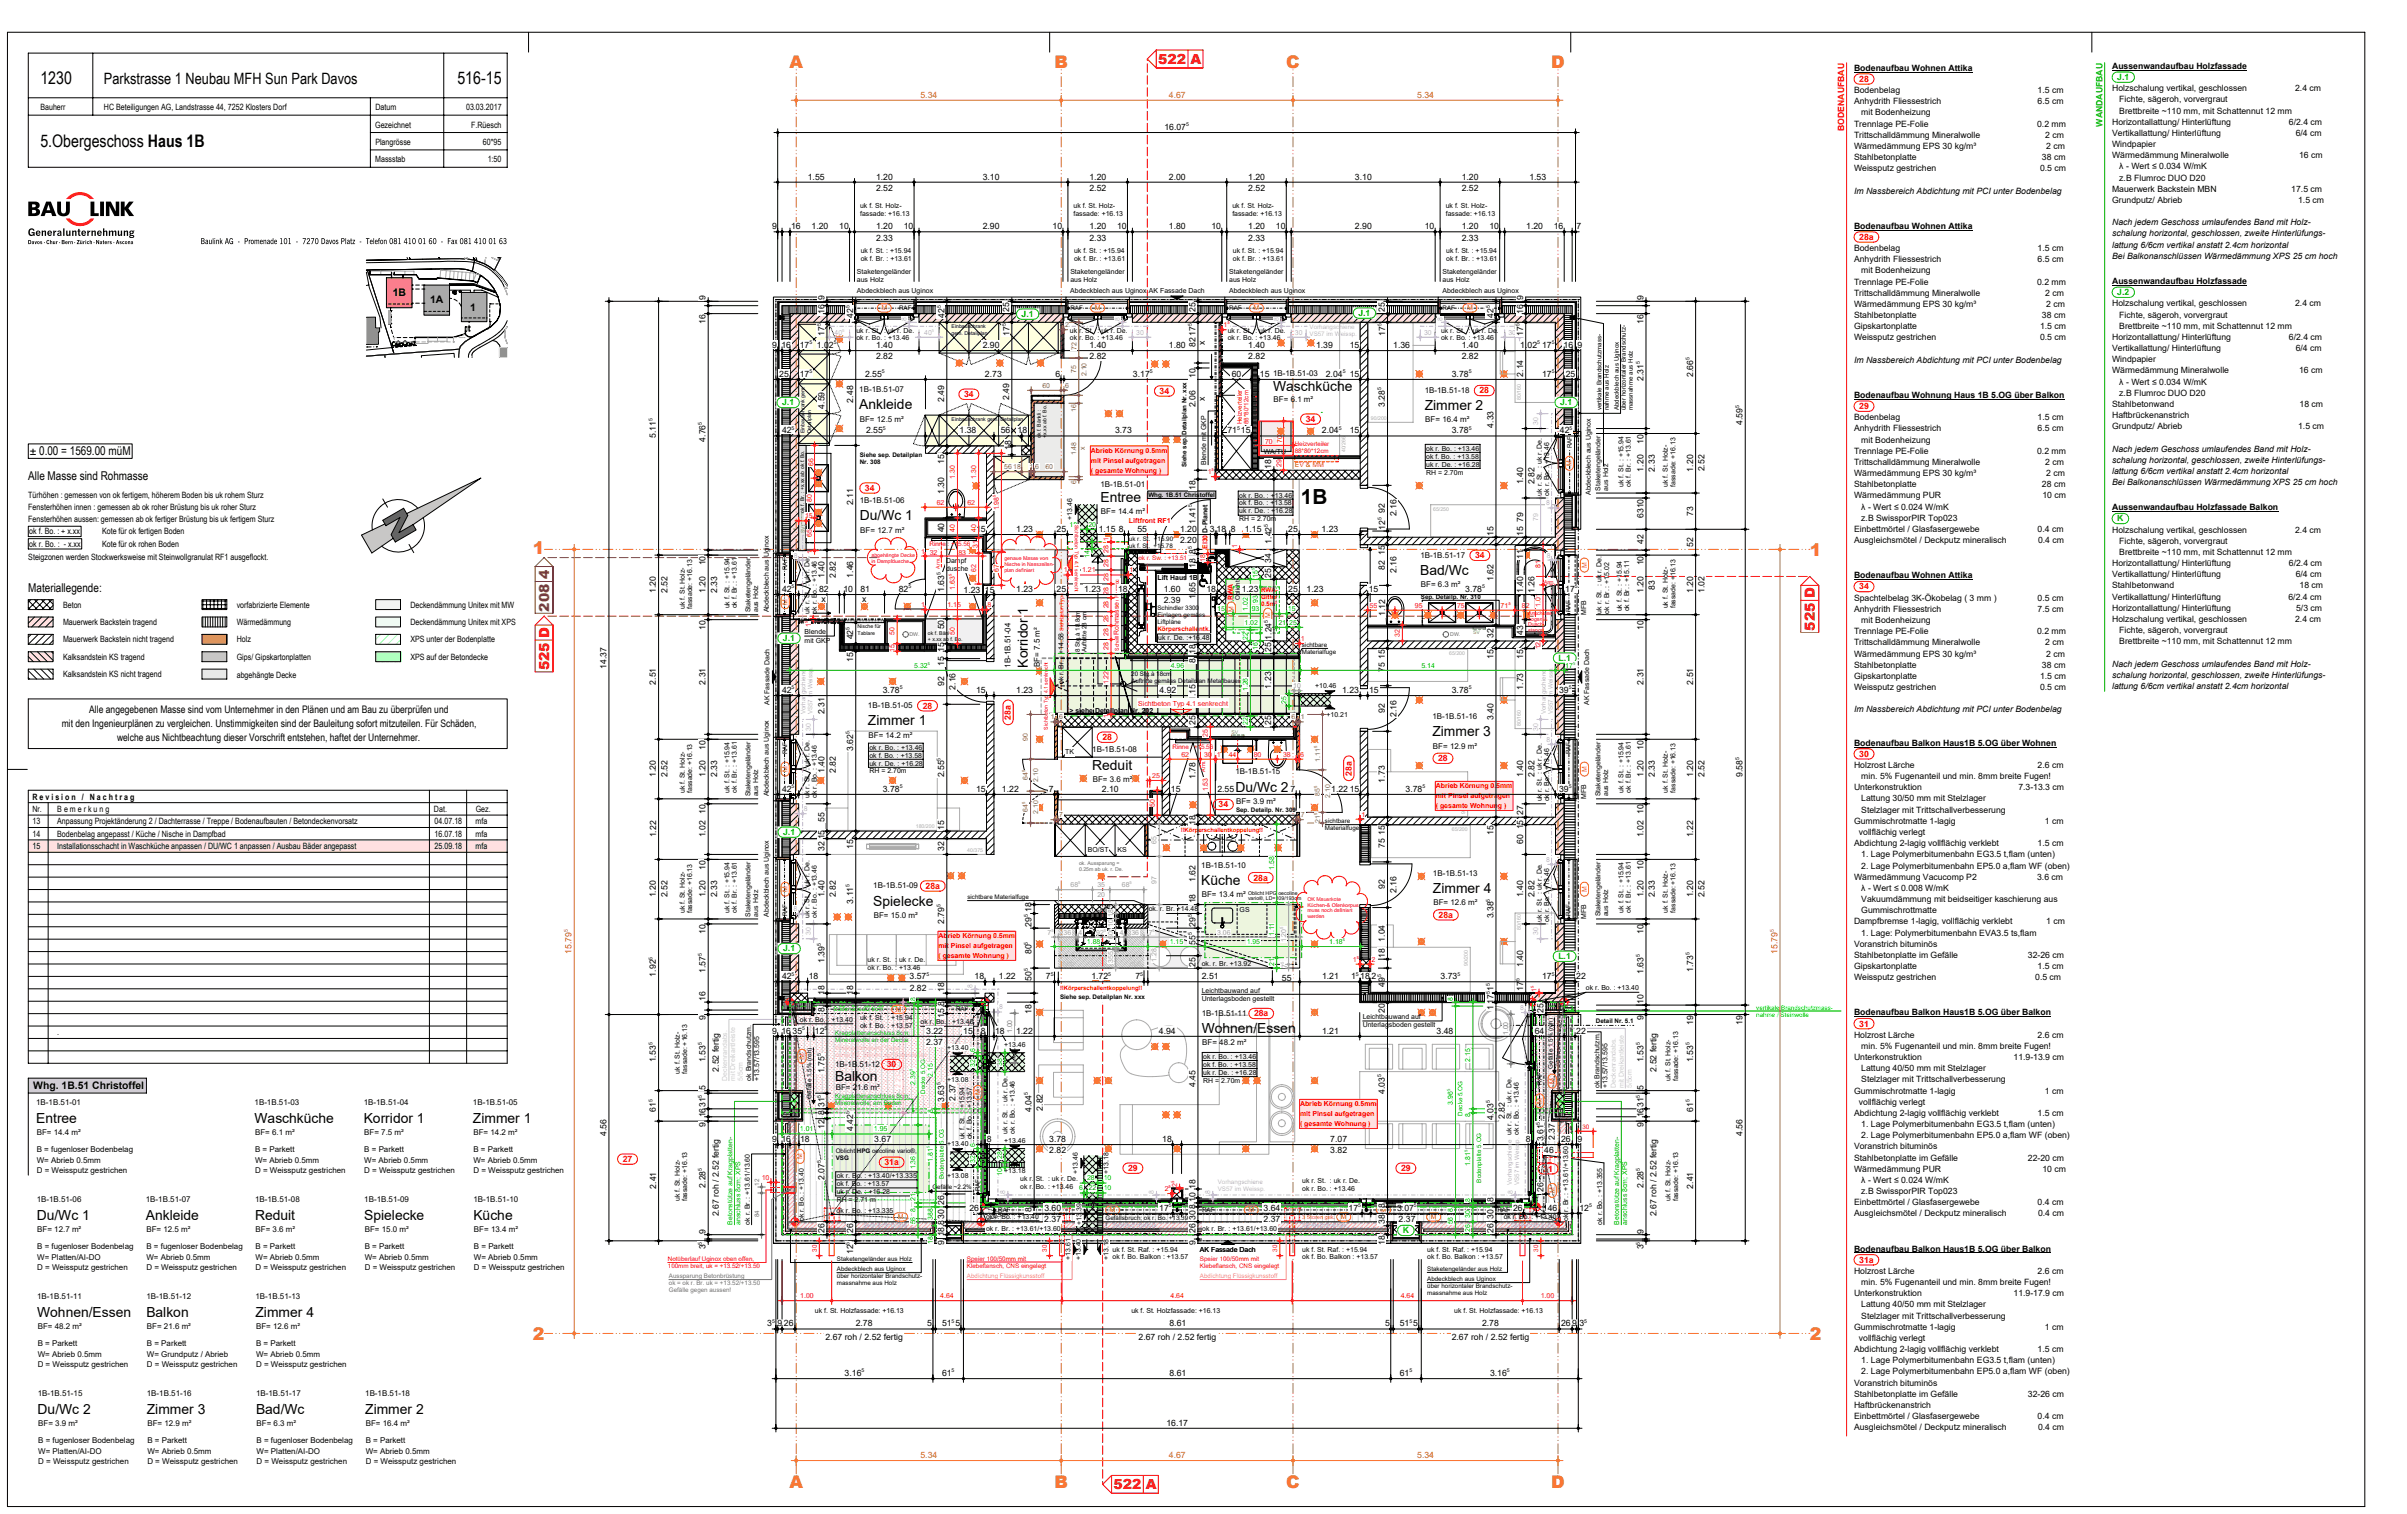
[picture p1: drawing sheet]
<svg xmlns="http://www.w3.org/2000/svg" width="970mm" height="610mm" viewBox="0 0 970 610" stroke-linecap="round" stroke-linejoin="round" font-family="sans-serif">
<defs><g id="words">
<text font-size="8.4" x="524.3" y="203.2">1B</text>
<g font-size="7" fill="#c36e14">
<text x="318.2" y="27.4">A</text>
<text x="425" y="27.4">B</text>
<text x="518.4" y="27.4">C</text>
<text x="625.2" y="27.4">D</text>
<text x="214.7" y="223.3">1</text>
<text x="729.3" y="223.9">1</text>
<text x="214.7" y="539.8">2</text>
<text x="729.3" y="539.8">2</text>
<text x="318.2" y="599.5">A</text>
<text x="425" y="599.5">B</text>
<text x="518.4" y="599.5">C</text>
<text x="625.2" y="599.5">D</text>
</g>
<g font-size="7">
<text x="16.3" y="33.8">1230</text>
<text x="184.3" y="33.8">516-15</text>
<text x="16.3" y="59.4">5.Obergeschoss Haus 1B</text>
</g>
<text font-size="6.3" x="41.9" y="33.8">Parkstrasse 1 Neubau MFH Sun Park Davos</text>
<g font-size="5.6" fill="#b20000">
<text x="466.8" y="25.8">522 A</text>
<text x="731.3" y="254.1" transform="rotate(-90 731.3 254.1)">525 D</text>
<text x="221.3" y="270.1" transform="rotate(-90 221.3 270.1)">525 D</text>
<text x="448.8" y="600.1">522 A</text>
</g>
<g font-size="5.6">
<text x="513" y="157.5">Waschküche</text>
<text x="346.3" y="165">Ankleide</text>
<text x="574.2" y="165.3">Zimmer 2</text>
<text x="443.5" y="202.2">Entree</text>
<text x="346.5" y="209.6">Du/Wc 1</text>
<text x="572.4" y="231.7">Bad/Wc</text>
<text x="414.2" y="269" transform="rotate(-90 414.2 269)">Korridor 1</text>
<text x="349.8" y="292.3">Zimmer 1</text>
<text x="577.3" y="296.7">Zimmer 3</text>
<text x="440.2" y="310">Reduit</text>
<text x="497.9" y="318.9">Du/Wc 2</text>
<text x="484.1" y="356.5">Küche</text>
<text x="577.5" y="359.8">Zimmer 4</text>
<text x="351.9" y="364.9">Spielecke</text>
<text x="484.3" y="416.3">Wohnen/Essen</text>
<text x="336.6" y="435.4">Balkon</text>
<text x="14.6" y="452.3">Entree</text>
<text x="102.6" y="452.3">Waschküche</text>
<text x="146.6" y="452.3">Korridor 1</text>
<text x="190.6" y="452.3">Zimmer 1</text>
<text x="14.8" y="491.4">Du/Wc 1</text>
<text x="58.8" y="491.4">Ankleide</text>
<text x="102.8" y="491.4">Reduit</text>
<text x="146.8" y="491.4">Spielecke</text>
<text x="190.8" y="491.4">Küche</text>
<text x="15" y="530.5">Wohnen/Essen</text>
<text x="59" y="530.5">Balkon</text>
<text x="103" y="530.5">Zimmer 4</text>
<text x="15.2" y="569.6">Du/Wc 2</text>
<text x="59.2" y="569.6">Zimmer 3</text>
<text x="103.2" y="569.6">Bad/Wc</text>
<text x="147.2" y="569.6">Zimmer 2</text>
</g>
<text font-size="5.6" fill="#825028" x="221.3" y="246.5" transform="rotate(-90 221.3 246.5)">208 4</text>
<g font-size="4.9">
<text x="12" y="183.4">± 0.00 = 1569.00 müM</text>
<text x="11.4" y="193.2">Alle Masse sind Rohmasse</text>
<text x="11.4" y="238.4">Materiallegende:</text>
</g>
<g font-size="4.2">
<text x="158.3" y="119.3">1B</text>
<text x="173.4" y="122.3">1A</text>
<text x="189.5" y="125.2">1</text>
<text x="36" y="287.3">Alle angegebenen Masse sind vom Unternehmer in den Plänen und am Bau zu überprüfen und</text>
<text x="24.9" y="293">mit den Ingenieurplänen zu vergleichen. Unstimmigkeiten sind der Bauleitung sofort mitzuteilen. Für Schäden,</text>
<text x="47.2" y="298.7">welche aus Nichtbeachtung dieser Vorschrift entstehen, haftet der Unternehmer.</text>
<text x="13.4" y="438.9">Whg. 1B.51 Christoffel</text>
</g>
<g font-size="3.5">
<text x="747.2" y="28.5">Bodenaufbau Wohnen Attika</text>
<text x="851.2" y="27.8">Aussenwandaufbau Holzfassade</text>
<text x="747.2" y="37.5">Bodenbelag</text>
<text x="821.2" y="37.5">1.5 cm</text>
<text x="851.2" y="36.8">Holzschalung vertikal, geschlossen</text>
<text x="854.1" y="41.3">Fichte, sägeroh, vorvergraut</text>
<text x="924.9" y="36.8">2.4 cm</text>
<text x="16.3" y="44.4">Bauherr</text>
<text x="41.9" y="44.4">HC Beteiligungen AG, Landstrasse 44, 7252 Klosters Dorf</text>
<text x="151.3" y="44.4">Datum</text>
<text x="187.8" y="44.4">03.03.2017</text>
<text x="747.2" y="42">Anhydrith Fliessestrich</text>
<text x="750.1" y="46.5">mit Bodenheizung</text>
<text x="821.1" y="42">6.5 cm</text>
<text x="854.1" y="45.8">Brettbreite ~110 mm, mit Schattennut 12 mm</text>
<text x="151.2" y="51.4">Gezeichnet</text>
<text x="189.9" y="51.4">F.Rüesch</text>
<text x="469.2" y="52.4">16.07</text>
<text x="747.2" y="51">Trennlage PE-Folie</text>
<text x="820.9" y="51">0.2 mm</text>
<text x="851.2" y="50.3">Horizontallattung/ Hinterlüftung</text>
<text x="922.4" y="50.3">6/2.4 cm</text>
<text x="151.3" y="58.4">Plangrösse</text>
<text x="194.6" y="58.4">60*95</text>
<text x="747.2" y="55.5">Trittschalldämmung Mineralwolle</text>
<text x="824.2" y="55.5">2 cm</text>
<text x="851.2" y="54.8">Vertikallattung/ Hinterlüftung</text>
<text x="851.2" y="59.3">Windpapier</text>
<text x="925.1" y="54.8">6/4 cm</text>
<text x="151.2" y="65.4">Massstab</text>
<text x="196.5" y="65.4">1:50</text>
<text x="747.2" y="60">Wärmedämmung EPS 30 kg/m³</text>
<text x="747.2" y="64.5">Stahlbetonplatte</text>
<text x="822.9" y="64.5">38 cm</text>
<text x="824.6" y="60">2 cm</text>
<text x="851.2" y="63.8">Wärmedämmung Mineralwolle</text>
<text x="926.5" y="63.8">16 cm</text>
<text x="747.2" y="69">Weissputz gestrichen</text>
<text x="822.1" y="69">0.5 cm</text>
<text x="854.1" y="68.3">λ - Wert ≤ 0.034 W/mK</text>
<text x="325.6" y="72.4">1.55</text>
<text x="353" y="72.4">1.20</text>
<text x="353.1" y="77">2.52</text>
<text x="396" y="72.4">3.10</text>
<text x="439" y="72.4">1.20</text>
<text x="439.1" y="77">2.52</text>
<text x="471" y="72.4">2.00</text>
<text x="503" y="72.4">1.20</text>
<text x="503.1" y="77">2.52</text>
<text x="546" y="72.4">3.10</text>
<text x="589" y="72.4">1.20</text>
<text x="589.1" y="77">2.52</text>
<text x="616.3" y="72.4">1.53</text>
<text x="851.2" y="77.3">Mauerwerk Backstein MBN</text>
<text x="854.1" y="72.8">z.B Flumroc DUO D20</text>
<text x="923.4" y="77.3">17.5 cm</text>
<text x="747.2" y="78">Im Nassbereich Abdichtung mit PCI unter Bodenbelag</text>
<text x="851.2" y="81.8">Grundputz/ Abrieb</text>
<text x="926.1" y="81.8">1.5 cm</text>
<text x="311.2" y="92.4">9</text>
<text x="318.8" y="92.4">16</text>
<text x="327" y="92.4">1.20</text>
<text x="338.2" y="92.4">10</text>
<text x="353" y="92.4">1.20</text>
<text x="364.2" y="92.4">10</text>
<text x="396" y="92.4">2.90</text>
<text x="424.2" y="92.4">10</text>
<text x="439" y="92.4">1.20</text>
<text x="450.2" y="92.4">10</text>
<text x="471" y="92.4">1.80</text>
<text x="488.2" y="92.4">10</text>
<text x="503" y="92.4">1.20</text>
<text x="514.2" y="92.4">10</text>
<text x="546" y="92.4">2.90</text>
<text x="574.2" y="92.4">10</text>
<text x="589" y="92.4">1.20</text>
<text x="600.2" y="92.4">10</text>
<text x="615" y="92.4">1.20</text>
<text x="626.2" y="92.4">16</text>
<text x="635.4" y="92.4">7</text>
<text x="747.2" y="92.2">Bodenaufbau Wohnen Attika</text>
<text x="851.2" y="90.8">Nach jedem Geschoss umlaufendes Band mit Holz-</text>
<text x="851.2" y="95.3">schalung horizontal, geschlossen, zweite Hinterlüfungs-</text>
<text x="353" y="97">2.33</text>
<text x="439" y="97">2.33</text>
<text x="503" y="97">2.33</text>
<text x="589" y="97">2.33</text>
<text x="747.2" y="101.2">Bodenbelag</text>
<text x="821.2" y="101.2">1.5 cm</text>
<text x="851.2" y="99.8">lattung 6/6cm vertikal anstatt 2.4cm horizontal</text>
<text x="747.2" y="105.7">Anhydrith Fliessestrich</text>
<text x="821.1" y="105.7">6.5 cm</text>
<text x="851.2" y="104.3">Bei Balkonanschlüssen Wärmedämmung XPS 25 cm hoch</text>
<text x="750.1" y="110.2">mit Bodenheizung</text>
<text x="747.2" y="114.7">Trennlage PE-Folie</text>
<text x="747.2" y="119.2">Trittschalldämmung Mineralwolle</text>
<text x="820.9" y="114.7">0.2 mm</text>
<text x="824.2" y="119.2">2 cm</text>
<text x="851.2" y="114.4">Aussenwandaufbau Holzfassade</text>
<text x="284.4" y="120.9" transform="rotate(-90 284.4 120.9)">9</text>
<text x="332.2" y="120.9" transform="rotate(-90 332.2 120.9)">9</text>
<text x="406.7" y="125.8" transform="rotate(-90 406.7 125.8)">25</text>
<text x="481.7" y="125.8" transform="rotate(-90 481.7 125.8)">25</text>
<text x="558.1" y="125.8" transform="rotate(-90 558.1 125.8)">25</text>
<text x="613.8" y="120.9" transform="rotate(-90 613.8 120.9)">9</text>
<text x="662.3" y="120.9" transform="rotate(-90 662.3 120.9)">9</text>
<text x="747.2" y="123.7">Wärmedämmung EPS 30 kg/m³</text>
<text x="824.6" y="123.7">2 cm</text>
<text x="851.2" y="123.4">Holzschalung vertikal, geschlossen</text>
<text x="924.9" y="123.4">2.4 cm</text>
<text x="284.4" y="130.5" transform="rotate(-90 284.4 130.5)">16</text>
<text x="332.2" y="126.6" transform="rotate(-90 332.2 126.6)">16</text>
<text x="343.9" y="128.1" transform="rotate(-90 343.9 128.1)">42</text>
<text x="380.6" y="128.1" transform="rotate(-90 380.6 128.1)">42</text>
<text x="601.9" y="128.1" transform="rotate(-90 601.9 128.1)">42</text>
<text x="613.8" y="126.6" transform="rotate(-90 613.8 126.6)">16</text>
<text x="662.3" y="130.5" transform="rotate(-90 662.3 130.5)">16</text>
<text x="747.2" y="128.2">Stahlbetonplatte</text>
<text x="822.9" y="128.2">38 cm</text>
<text x="854.1" y="127.9">Fichte, sägeroh, vorvergraut</text>
<text x="332.3" y="135.3" transform="rotate(-90 332.3 135.3)">17</text>
<text x="406.8" y="135.3" transform="rotate(-90 406.8 135.3)">17</text>
<text x="481.8" y="135.3" transform="rotate(-90 481.8 135.3)">17</text>
<text x="558.2" y="135.3" transform="rotate(-90 558.2 135.3)">17</text>
<text x="613.9" y="135.3" transform="rotate(-90 613.9 135.3)">17</text>
<text x="747.2" y="132.7">Gipskartonplatte</text>
<text x="747.2" y="137.2">Weissputz gestrichen</text>
<text x="822.1" y="137.2">0.5 cm</text>
<text x="822.1" y="132.7">1.5 cm</text>
<text x="851.2" y="136.9">Horizontallattung/ Hinterlüftung</text>
<text x="854.1" y="132.4">Brettbreite ~110 mm, mit Schattennut 12 mm</text>
<text x="922.4" y="136.9">6/2.4 cm</text>
<text x="311.2" y="140.2">9</text>
<text x="314.9" y="140.2">16</text>
<text x="322.3" y="140.3">17</text>
<text x="329.2" y="140.2">1.02</text>
<text x="353" y="140.2">1.40</text>
<text x="396" y="140.2">2.90</text>
<text x="439" y="140.2">1.40</text>
<text x="471" y="140.2">1.80</text>
<text x="481.7" y="139.9" transform="rotate(-90 481.7 139.9)">82</text>
<text x="485.6" y="138.9" transform="rotate(-90 485.6 138.9)">x</text>
<text x="503" y="140.2">1.40</text>
<text x="530.4" y="140.2">1.39</text>
<text x="544" y="140.2">15</text>
<text x="561.4" y="140.2">1.36</text>
<text x="589" y="140.2">1.40</text>
<text x="612.7" y="140.2">1.02</text>
<text x="621.4" y="140.3">17</text>
<text x="630.1" y="140.2">16</text>
<text x="635.8" y="140.2">9</text>
<text x="851.2" y="141.4">Vertikallattung/ Hinterlüftung</text>
<text x="925.1" y="141.4">6/4 cm</text>
<text x="353.1" y="144.8">2.82</text>
<text x="439.1" y="144.8">2.82</text>
<text x="503.1" y="144.8">2.82</text>
<text x="589.1" y="144.8">2.82</text>
<text x="747.2" y="146.2">Im Nassbereich Abdichtung mit PCI unter Bodenbelag</text>
<text x="851.2" y="145.9">Windpapier</text>
<text x="314" y="151.8">25</text>
<text x="322.3" y="151.9">17</text>
<text x="348.6" y="151.8">2.55</text>
<text x="396.9" y="151.8">2.73</text>
<text x="425.3" y="151.8">6</text>
<text x="456.6" y="151.8">3.17</text>
<text x="481.7" y="152.4" transform="rotate(-90 481.7 152.4)">10</text>
<text x="496.4" y="151.8">60</text>
<text x="507.7" y="151.8">15</text>
<text x="534.3" y="151.8">2.04</text>
<text x="544" y="151.8">15</text>
<text x="585.1" y="151.8">3.78</text>
<text x="613.9" y="151.7" transform="rotate(-90 613.9 151.7)">2.14</text>
<text x="621.4" y="151.9">17</text>
<text x="631" y="151.8">25</text>
<text x="662.3" y="153.4" transform="rotate(-90 662.3 153.4)">2.31</text>
<text x="682.3" y="152" transform="rotate(-90 682.3 152)">2.66</text>
<text x="851.2" y="150.4">Wärmedämmung Mineralwolle</text>
<text x="854.1" y="154.9">λ - Wert ≤ 0.034 W/mK</text>
<text x="926.5" y="150.4">16 cm</text>
<text x="380.5" y="161.9" transform="rotate(-90 380.5 161.9)">2.49</text>
<text x="406.7" y="161.3" transform="rotate(-90 406.7 161.3)">2.49</text>
<text x="485.6" y="161.7" transform="rotate(-90 485.6 161.7)">x</text>
<text x="747.2" y="160.3">Bodenaufbau Wohnung Haus 1B 5.OG über Balkon</text>
<text x="854.1" y="159.4">z.B Flumroc DUO D20</text>
<text x="332.2" y="164.6" transform="rotate(-90 332.2 164.6)">4.59</text>
<text x="343.8" y="162.2" transform="rotate(-90 343.8 162.2)">2.48</text>
<text x="481.7" y="164.1" transform="rotate(-90 481.7 164.1)">2.06</text>
<text x="558.1" y="164.1" transform="rotate(-90 558.1 164.1)">3.28</text>
<text x="851.2" y="163.9">Stahlbetonwand</text>
<text x="926.7" y="163.9">18 cm</text>
<text x="601.8" y="172.3" transform="rotate(-90 601.8 172.3)">4.33</text>
<text x="702.3" y="171.3" transform="rotate(-90 702.3 171.3)">4.59</text>
<text x="747.2" y="169.3">Bodenbelag</text>
<text x="747.2" y="173.8">Anhydrith Fliessestrich</text>
<text x="821.1" y="173.8">6.5 cm</text>
<text x="821.2" y="169.3">1.5 cm</text>
<text x="851.2" y="168.4">Haftbrückenanstrich</text>
<text x="851.2" y="172.9">Grundputz/ Abrieb</text>
<text x="926.1" y="172.9">1.5 cm</text>
<text x="264.4" y="176.5" transform="rotate(-90 264.4 176.5)">5.11</text>
<text x="284.4" y="177.9" transform="rotate(-90 284.4 177.9)">4.76</text>
<text x="315.1" y="174.7">42</text>
<text x="349" y="174.6">2.55</text>
<text x="386.7" y="174.6">1.38</text>
<text x="403.3" y="174.6">56</text>
<text x="410.1" y="174.6">18</text>
<text x="449.3" y="174.6">3.73</text>
<text x="494.6" y="174.7">71</text>
<text x="500.1" y="174.6">15</text>
<text x="532.7" y="174.6">2.04</text>
<text x="544" y="174.6">15</text>
<text x="585.1" y="174.6">3.78</text>
<text x="628.6" y="174.7">42</text>
<text x="662.3" y="178.8" transform="rotate(-90 662.3 178.8)">10</text>
<text x="750.1" y="178.3">mit Bodenheizung</text>
<text x="407.5" y="181.3" transform="rotate(-90 407.5 181.3)">18</text>
<text x="747.2" y="182.8">Trennlage PE-Folie</text>
<text x="820.9" y="182.8">0.2 mm</text>
<text x="851.2" y="181.9">Nach jedem Geschoss umlaufendes Band mit Holz-</text>
<text x="380.5" y="186.9" transform="rotate(-90 380.5 186.9)">15</text>
<text x="512.3" y="189" transform="rotate(-90 512.3 189)">18</text>
<text x="662.3" y="190" transform="rotate(-90 662.3 190)">1.20</text>
<text x="666.9" y="190" transform="rotate(-90 666.9 190)">2.33</text>
<text x="682.3" y="190" transform="rotate(-90 682.3 190)">1.20</text>
<text x="686.9" y="190" transform="rotate(-90 686.9 190)">2.52</text>
<text x="747.2" y="187.3">Trittschalldämmung Mineralwolle</text>
<text x="747.2" y="191.8">Wärmedämmung EPS 30 kg/m³</text>
<text x="824.2" y="187.3">2 cm</text>
<text x="824.6" y="191.8">2 cm</text>
<text x="851.2" y="186.4">schalung horizontal, geschlossen, zweite Hinterlüfungs-</text>
<text x="851.2" y="190.9">lattung 6/6cm vertikal anstatt 2.4cm horizontal</text>
<text x="481.7" y="197.2" transform="rotate(-90 481.7 197.2)">18</text>
<text x="613.8" y="195.2" transform="rotate(-90 613.8 195.2)">1.40</text>
<text x="618.4" y="195.2" transform="rotate(-90 618.4 195.2)">2.82</text>
<text x="747.2" y="196.3">Stahlbetonplatte</text>
<text x="822.9" y="196.3">28 cm</text>
<text x="851.2" y="195.4">Bei Balkonanschlüssen Wärmedämmung XPS 25 cm hoch</text>
<text x="11.4" y="200.5">Türhöhen : gemessen von ok fertigem, höherem Boden bis uk rohem Sturz</text>
<text x="343.9" y="203.6" transform="rotate(-90 343.9 203.6)">2.11</text>
<text x="380.5" y="199" transform="rotate(-90 380.5 199)">1.30</text>
<text x="747.2" y="200.8">Wärmedämmung PUR</text>
<text x="823.1" y="200.8">10 cm</text>
<text x="11.4" y="205.5">Fensterhöhen innen : gemessen ab ok roher Brüstung bis uk roher Sturz</text>
<text x="558.1" y="206.6" transform="rotate(-90 558.1 206.6)">92</text>
<text x="562.7" y="208.1" transform="rotate(-90 562.7 208.1)">2.16</text>
<text x="662.3" y="208.8" transform="rotate(-90 662.3 208.8)">63</text>
<text x="662.3" y="204.8" transform="rotate(-90 662.3 204.8)">10</text>
<text x="682.3" y="207.8" transform="rotate(-90 682.3 207.8)">73</text>
<text x="750.1" y="205.3">λ - Wert ≤ 0.024 W/mK</text>
<text x="750.1" y="209.8">z.B SwissporPIR Top023</text>
<text x="851.2" y="205.6">Aussenwandaufbau Holzfassade Balkon</text>
<text x="11.4" y="210.5">Fensterhöhen aussen: gemessen ab ok fertiger Brüstung bis uk fertigem Sturz</text>
<text x="11.8" y="215.3">ok f. Bo. : + x.xx</text>
<text x="41.1" y="215.3">Kote für ok fertigen Boden</text>
<text x="380.5" y="214.5" transform="rotate(-90 380.5 214.5)">40</text>
<text x="393.4" y="214.3">15</text>
<text x="409.5" y="214.3">1.23</text>
<text x="425.8" y="214.3">25</text>
<text x="442.8" y="214.3">1.15</text>
<text x="450.9" y="214.3">8</text>
<text x="458.4" y="214.3">55</text>
<text x="475.6" y="214.3">1.20</text>
<text x="481.8" y="211.1" transform="rotate(-90 481.8 211.1)">1.41</text>
<text x="487.5" y="214.3">3</text>
<text x="490.3" y="214.3">18</text>
<text x="496" y="214.3">8</text>
<text x="501.6" y="214.3">1.15</text>
<text x="519.2" y="214.3">25</text>
<text x="532.5" y="214.3">1.23</text>
<text x="558.2" y="213.5" transform="rotate(-90 558.2 213.5)">12</text>
<text x="601.8" y="215.9" transform="rotate(-90 601.8 215.9)">15</text>
<text x="613.8" y="210.4" transform="rotate(-90 613.8 210.4)">79</text>
<text x="747.2" y="214.3">Einbettmörtel / Glasfasergewebe</text>
<text x="821.1" y="214.3">0.4 cm</text>
<text x="851.2" y="214.6">Holzschalung vertikal, geschlossen</text>
<text x="924.9" y="214.6">2.4 cm</text>
<text x="11.8" y="220.3">ok r. Bo. : - x.xx</text>
<text x="41.1" y="220.3">Kote für ok rohen Boden</text>
<text x="475.6" y="218.9">2.20</text>
<text x="512.4" y="219" transform="rotate(-90 512.4 219)">1.42</text>
<text x="613.8" y="216" transform="rotate(-90 613.8 216)">15</text>
<text x="662.3" y="219.3" transform="rotate(-90 662.3 219.3)">42</text>
<text x="682.3" y="220.3" transform="rotate(-90 682.3 220.3)">52</text>
<text x="747.2" y="218.8">Ausgleichsmötel / Deckputz mineralisch</text>
<text x="821.3" y="218.8">0.4 cm</text>
<text x="854.1" y="219.1">Fichte, sägeroh, vorvergraut</text>
<text x="11.4" y="225.5">Steigzonen werden Stockwerksweise mit Steinwollgranulat RF1 ausgeflockt.</text>
<text x="284.4" y="227.8" transform="rotate(-90 284.4 227.8)">10</text>
<text x="481.7" y="223.3" transform="rotate(-90 481.7 223.3)">8</text>
<text x="512.3" y="226.8" transform="rotate(-90 512.3 226.8)">34</text>
<text x="558.1" y="223.7" transform="rotate(-90 558.1 223.7)">15</text>
<text x="613.9" y="225.4" transform="rotate(-90 613.9 225.4)">11</text>
<text x="662.3" y="227.8" transform="rotate(-90 662.3 227.8)">10</text>
<text x="854.1" y="223.6">Brettbreite ~110 mm, mit Schattennut 12 mm</text>
<text x="332.2" y="233" transform="rotate(-90 332.2 233)">1.40</text>
<text x="336.8" y="233" transform="rotate(-90 336.8 233)">2.82</text>
<text x="343.8" y="232.7" transform="rotate(-90 343.8 232.7)">1.46</text>
<text x="481.7" y="228.7" transform="rotate(-90 481.7 228.7)">18</text>
<text x="512.3" y="232.7" transform="rotate(-90 512.3 232.7)">25</text>
<text x="558.1" y="229.5" transform="rotate(-90 558.1 229.5)">82</text>
<text x="562.7" y="231" transform="rotate(-90 562.7 231)">2.16</text>
<text x="747.2" y="233">Bodenaufbau Wohnen Attika</text>
<text x="851.2" y="228.1">Horizontallattung/ Hinterlüftung</text>
<text x="851.2" y="232.6">Vertikallattung/ Hinterlüftung</text>
<text x="922.4" y="228.1">6/2.4 cm</text>
<text x="925.1" y="232.6">6/4 cm</text>
<text x="264.4" y="239" transform="rotate(-90 264.4 239)">1.20</text>
<text x="269" y="239" transform="rotate(-90 269 239)">2.52</text>
<text x="284.4" y="239" transform="rotate(-90 284.4 239)">1.20</text>
<text x="289" y="239" transform="rotate(-90 289 239)">2.33</text>
<text x="315.1" y="238.5">42</text>
<text x="330.1" y="238.5">82</text>
<text x="339.9" y="238.5">10</text>
<text x="346.7" y="238.5">81</text>
<text x="362.2" y="238.5">82</text>
<text x="380.5" y="238.5" transform="rotate(-90 380.5 238.5)">1.63</text>
<text x="388.3" y="238.8">1.23</text>
<text x="396.9" y="239">15</text>
<text x="409.5" y="238.5">1.23</text>
<text x="425.8" y="238.5">25</text>
<text x="436.9" y="238.5">1.23</text>
<text x="450.6" y="238.5">18</text>
<text x="469" y="238.5">1.60</text>
<text x="486.2" y="238.5">18</text>
<text x="500.4" y="238.5">1.23</text>
<text x="519.2" y="238.5">25</text>
<text x="526.6" y="238.5">1.23</text>
<text x="551.6" y="238.5">15</text>
<text x="590.5" y="238.5">3.78</text>
<text x="601.8" y="234.1" transform="rotate(-90 601.8 234.1)">1.62</text>
<text x="613.8" y="239" transform="rotate(-90 613.8 239)">1.40</text>
<text x="618.4" y="239" transform="rotate(-90 618.4 239)">1.26</text>
<text x="630.8" y="238.5">17</text>
<text x="662.3" y="239" transform="rotate(-90 662.3 239)">1.20</text>
<text x="666.9" y="237.5" transform="rotate(-90 666.9 237.5)">83</text>
<text x="682.3" y="239" transform="rotate(-90 682.3 239)">1.20</text>
<text x="686.9" y="239" transform="rotate(-90 686.9 239)">1.02</text>
<text x="851.2" y="237.1">Stahlbetonwand</text>
<text x="926.7" y="237.1">18 cm</text>
<text x="25.4" y="244.8">Beton</text>
<text x="95.4" y="244.8">vorfabrizierte Elemente</text>
<text x="165.4" y="244.8">Deckendämmung Unitex mit MW</text>
<text x="331.1" y="242.4">x</text>
<text x="347.5" y="242.4">x</text>
<text x="469" y="243.1">2.39</text>
<text x="481.7" y="241.4" transform="rotate(-90 481.7 241.4)">1.65</text>
<text x="747.2" y="242">Spachtelbelag 3K-Ökobelag ( 3 mm )</text>
<text x="821.1" y="242">0.5 cm</text>
<text x="851.2" y="241.6">Vertikallattung/ Hinterlüftung</text>
<text x="922.2" y="241.6">6/2.4 cm</text>
<text x="25.4" y="251.8">Mauerwerk Backstein tragend</text>
<text x="95.4" y="251.8">Wärmedämmung</text>
<text x="165.4" y="251.8">Deckendämmung Unitex mit XPS</text>
<text x="558.2" y="248.3" transform="rotate(-90 558.2 248.3)">1.12</text>
<text x="747.2" y="246.5">Anhydrith Fliessestrich</text>
<text x="750.1" y="251">mit Bodenheizung</text>
<text x="821.1" y="246.5">7.5 cm</text>
<text x="851.2" y="246.1">Horizontallattung/ Hinterlüftung</text>
<text x="851.2" y="250.6">Holzschalung vertikal, geschlossen</text>
<text x="924.9" y="250.6">2.4 cm</text>
<text x="925.3" y="246.1">5/3 cm</text>
<text x="284.4" y="253.8" transform="rotate(-90 284.4 253.8)">10</text>
<text x="343.9" y="257.6" transform="rotate(-90 343.9 257.6)">42</text>
<text x="380.5" y="253.6" transform="rotate(-90 380.5 253.6)">50</text>
<text x="512.4" y="257.7" transform="rotate(-90 512.4 257.7)">1.24</text>
<text x="601.8" y="256.9" transform="rotate(-90 601.8 256.9)">32</text>
<text x="613.8" y="255.8" transform="rotate(-90 613.8 255.8)">43</text>
<text x="662.3" y="253.8" transform="rotate(-90 662.3 253.8)">10</text>
<text x="747.2" y="255.5">Trennlage PE-Folie</text>
<text x="820.9" y="255.5">0.2 mm</text>
<text x="854.1" y="255.1">Fichte, sägeroh, vorvergraut</text>
<text x="25.4" y="258.8">Mauerwerk Backstein nicht tragend</text>
<text x="95.4" y="258.8">Holz</text>
<text x="165.4" y="258.8">XPS unter der Bodenplatte</text>
<text x="380.5" y="262.8" transform="rotate(-90 380.5 262.8)">15</text>
<text x="481.7" y="263.5" transform="rotate(-90 481.7 263.5)">18</text>
<text x="512.3" y="262.6" transform="rotate(-90 512.3 262.6)">25</text>
<text x="747.2" y="260">Trittschalldämmung Mineralwolle</text>
<text x="824.2" y="260">2 cm</text>
<text x="854.1" y="259.6">Brettbreite ~110 mm, mit Schattennut 12 mm</text>
<text x="25.4" y="265.8">Kalksandstein KS tragend</text>
<text x="95.4" y="265.8">Gips/ Gipskartonplatten</text>
<text x="165.4" y="265.8">XPS auf der Betondecke</text>
<text x="244.4" y="269.4" transform="rotate(-90 244.4 269.4)">14.37</text>
<text x="343.8" y="266.6" transform="rotate(-90 343.8 266.6)">15</text>
<text x="380.5" y="268.4" transform="rotate(-90 380.5 268.4)">15</text>
<text x="481.7" y="267.1" transform="rotate(-90 481.7 267.1)">8</text>
<text x="558.1" y="265.5" transform="rotate(-90 558.1 265.5)">15</text>
<text x="601.8" y="265.5" transform="rotate(-90 601.8 265.5)">15</text>
<text x="613.8" y="265.5" transform="rotate(-90 613.8 265.5)">15</text>
<text x="747.2" y="264.5">Wärmedämmung EPS 30 kg/m³</text>
<text x="747.2" y="269">Stahlbetonplatte</text>
<text x="822.9" y="269">38 cm</text>
<text x="824.6" y="264.5">2 cm</text>
<text x="851.2" y="268.6">Nach jedem Geschoss umlaufendes Band mit Holz-</text>
<text x="25.4" y="272.8">Kalksandstein KS nicht tragend</text>
<text x="95.4" y="273.3">abgehängte Decke</text>
<text x="264.4" y="275.8" transform="rotate(-90 264.4 275.8)">2.51</text>
<text x="284.4" y="275.8" transform="rotate(-90 284.4 275.8)">2.31</text>
<text x="558.1" y="270.6" transform="rotate(-90 558.1 270.6)">75</text>
<text x="662.3" y="275.8" transform="rotate(-90 662.3 275.8)">2.31</text>
<text x="682.3" y="275.8" transform="rotate(-90 682.3 275.8)">2.51</text>
<text x="747.2" y="273.5">Gipskartonplatte</text>
<text x="822.1" y="273.5">1.5 cm</text>
<text x="851.2" y="273.1">schalung horizontal, geschlossen, zweite Hinterlüfungs-</text>
<text x="315.1" y="279.3">42</text>
<text x="355.8" y="279.2">3.78</text>
<text x="380.5" y="276.4" transform="rotate(-90 380.5 276.4)">92</text>
<text x="385.1" y="277.9" transform="rotate(-90 385.1 277.9)">2.16</text>
<text x="393.4" y="279.2">15</text>
<text x="409.5" y="279.2">1.23</text>
<text x="467.3" y="279.2">4.92</text>
<text x="512.3" y="277.4" transform="rotate(-90 512.3 277.4)">1.23</text>
<text x="540.9" y="279.2">1.23</text>
<text x="551.8" y="279.2">15</text>
<text x="585.1" y="279.2">3.78</text>
<text x="613.8" y="277.8" transform="rotate(-90 613.8 277.8)">1.73</text>
<text x="628.3" y="279.2">39</text>
<text x="747.2" y="278">Weissputz gestrichen</text>
<text x="822.1" y="278">0.5 cm</text>
<text x="851.2" y="277.6">lattung 6/6cm vertikal anstatt 2.4cm horizontal</text>
<text x="332.2" y="287.8" transform="rotate(-90 332.2 287.8)">2.31</text>
<text x="481.7" y="282.4" transform="rotate(-90 481.7 282.4)">1.15</text>
<text x="558.1" y="287.3" transform="rotate(-90 558.1 287.3)">92</text>
<text x="747.2" y="287">Im Nassbereich Abdichtung mit PCI unter Bodenbelag</text>
<text x="481.7" y="292.2" transform="rotate(-90 481.7 292.2)">25</text>
<text x="512.3" y="292.2" transform="rotate(-90 512.3 292.2)">25</text>
<text x="562.7" y="288.8" transform="rotate(-90 562.7 288.8)">2.16</text>
<text x="601.8" y="290.2" transform="rotate(-90 601.8 290.2)">3.40</text>
<text x="284.4" y="302" transform="rotate(-90 284.4 302)">10</text>
<text x="343.8" y="302.5" transform="rotate(-90 343.8 302.5)">3.62</text>
<text x="662.3" y="302" transform="rotate(-90 662.3 302)">10</text>
<text x="747.2" y="300.4">Bodenaufbau Balkon Haus1B 5.OG über Wohnen</text>
<text x="332.2" y="311.4" transform="rotate(-90 332.2 311.4)">1.40</text>
<text x="336.8" y="311.4" transform="rotate(-90 336.8 311.4)">2.82</text>
<text x="747.2" y="309.4">Holzrost Lärche</text>
<text x="821.1" y="309.4">2.6 cm</text>
<text x="264.4" y="313.2" transform="rotate(-90 264.4 313.2)">1.20</text>
<text x="269" y="313.2" transform="rotate(-90 269 313.2)">2.52</text>
<text x="284.4" y="313.2" transform="rotate(-90 284.4 313.2)">1.20</text>
<text x="289" y="313.2" transform="rotate(-90 289 313.2)">2.33</text>
<text x="380.5" y="313.2" transform="rotate(-90 380.5 313.2)">2.55</text>
<text x="481.7" y="314" transform="rotate(-90 481.7 314)">1.78</text>
<text x="558.1" y="315.3" transform="rotate(-90 558.1 315.3)">1.73</text>
<text x="613.8" y="313.2" transform="rotate(-90 613.8 313.2)">1.40</text>
<text x="618.4" y="313.2" transform="rotate(-90 618.4 313.2)">2.82</text>
<text x="662.3" y="313.2" transform="rotate(-90 662.3 313.2)">1.20</text>
<text x="666.9" y="313.2" transform="rotate(-90 666.9 313.2)">2.33</text>
<text x="682.3" y="313.2" transform="rotate(-90 682.3 313.2)">1.20</text>
<text x="686.9" y="313.2" transform="rotate(-90 686.9 313.2)">2.52</text>
<text x="702.3" y="313" transform="rotate(-90 702.3 313)">9.58</text>
<text x="750.1" y="313.9">min. 5% Fugenanteil und min. 8mm breite Fugen!</text>
<text x="13.1" y="322.1">R e v i s i o n / N a c h t r a g</text>
<text x="315.1" y="319.1">42</text>
<text x="355.8" y="319">3.78</text>
<text x="393.4" y="319">15</text>
<text x="403.8" y="319.1">1.22</text>
<text x="422.7" y="319.1">7</text>
<text x="444" y="319">2.10</text>
<text x="471.9" y="319">15</text>
<text x="490.6" y="319">2.55</text>
<text x="520.1" y="319.1">7</text>
<text x="536.5" y="319.1">1.22</text>
<text x="544" y="319">15</text>
<text x="566.4" y="319">3.78</text>
<text x="628.3" y="319">39</text>
<text x="747.2" y="318.4">Unterkonstruktion</text>
<text x="750.1" y="322.9">Lattung 30/50 mm mit Stelzlager</text>
<text x="813.4" y="318.4">7.3-13.3 cm</text>
<text x="13.1" y="327.1">Nr.</text>
<text x="23.1" y="327.1">B e m e r k u n g</text>
<text x="174.9" y="327.1">Dat.</text>
<text x="191.7" y="327.1">Gez.</text>
<text x="284.4" y="328" transform="rotate(-90 284.4 328)">10</text>
<text x="613.9" y="328.2" transform="rotate(-90 613.9 328.2)">27</text>
<text x="662.3" y="328" transform="rotate(-90 662.3 328)">10</text>
<text x="750.1" y="327.4">Stelzlager mit Trittschallverbesserung</text>
<text x="13.1" y="332.1">13</text>
<text x="23" y="332.2">Anpassung Projektänderung 2 / Dachterrasse / Treppe / Bodenaufbauten / Betondeckenvorsatz</text>
<text x="175.1" y="332.1">04.07.18</text>
<text x="191.7" y="332.2">mfa</text>
<text x="332.2" y="331.2" transform="rotate(-90 332.2 331.2)">55</text>
<text x="380.5" y="334.4" transform="rotate(-90 380.5 334.4)">15</text>
<text x="481.7" y="332.4" transform="rotate(-90 481.7 332.4)">18</text>
<text x="613.8" y="334.2" transform="rotate(-90 613.8 334.2)">15</text>
<text x="747.2" y="331.9">Gummischrotmatte 1-lagig</text>
<text x="824" y="331.9">1 cm</text>
<text x="13.1" y="337.1">14</text>
<text x="23" y="337.2">Bodenbelag angepasst / Küche / Nische in Dampfbad</text>
<text x="175.1" y="337.1">16.07.18</text>
<text x="191.7" y="337.2">mfa</text>
<text x="264.4" y="337.4" transform="rotate(-90 264.4 337.4)">1.22</text>
<text x="284.4" y="337.4" transform="rotate(-90 284.4 337.4)">1.02</text>
<text x="332.2" y="338.2" transform="rotate(-90 332.2 338.2)">15</text>
<text x="558.1" y="341.6" transform="rotate(-90 558.1 341.6)">75</text>
<text x="558.1" y="336.5" transform="rotate(-90 558.1 336.5)">15</text>
<text x="601.8" y="336.5" transform="rotate(-90 601.8 336.5)">15</text>
<text x="613.8" y="340.1" transform="rotate(-90 613.8 340.1)">60</text>
<text x="662.3" y="337.4" transform="rotate(-90 662.3 337.4)">1.02</text>
<text x="682.3" y="337.4" transform="rotate(-90 682.3 337.4)">1.22</text>
<text x="747.2" y="340.9">Abdichtung 2-lagig vollflächig verklebt</text>
<text x="749.1" y="336.4">vollflächig verlegt</text>
<text x="821.1" y="340.9">1.5 cm</text>
<text x="13.1" y="342.1">15</text>
<text x="23" y="342.2">Installationsschacht in Waschküche anpassen / DU/WC 1 anpassen / Ausbau Bäder angepasst</text>
<text x="175.1" y="342.1">25.09.18</text>
<text x="191.7" y="342.2">mfa</text>
<text x="332.2" y="342.9" transform="rotate(-90 332.2 342.9)">32</text>
<text x="343.8" y="342.1" transform="rotate(-90 343.8 342.1)">15</text>
<text x="380.5" y="342.9" transform="rotate(-90 380.5 342.9)">32</text>
<text x="750.1" y="345.4">1. Lage Polymerbitumenbahn EG3.5 t,flam (unten)</text>
<text x="284.4" y="350.4" transform="rotate(-90 284.4 350.4)">10</text>
<text x="662.3" y="350.4" transform="rotate(-90 662.3 350.4)">10</text>
<text x="750.1" y="349.9">2. Lage Polymerbitumenbahn EP5.0 a,flam WF (oben)</text>
<text x="481.7" y="355.4" transform="rotate(-90 481.7 355.4)">1.62</text>
<text x="558.1" y="358.3" transform="rotate(-90 558.1 358.3)">92</text>
<text x="562.7" y="359.8" transform="rotate(-90 562.7 359.8)">2.16</text>
<text x="747.2" y="354.4">Wärmedämmung Vacucomp P2</text>
<text x="750.1" y="358.9">λ - Wert ≤ 0.008 W/mK</text>
<text x="820.9" y="354.4">3.6 cm</text>
<text x="264.4" y="361.6" transform="rotate(-90 264.4 361.6)">1.20</text>
<text x="269" y="361.6" transform="rotate(-90 269 361.6)">2.52</text>
<text x="284.4" y="361.6" transform="rotate(-90 284.4 361.6)">1.20</text>
<text x="289" y="361.6" transform="rotate(-90 289 361.6)">2.33</text>
<text x="332.2" y="361.6" transform="rotate(-90 332.2 361.6)">1.40</text>
<text x="336.8" y="361.6" transform="rotate(-90 336.8 361.6)">2.82</text>
<text x="343.8" y="364.1" transform="rotate(-90 343.8 364.1)">3.11</text>
<text x="481.7" y="364" transform="rotate(-90 481.7 364)">18</text>
<text x="613.8" y="361.6" transform="rotate(-90 613.8 361.6)">1.40</text>
<text x="618.4" y="361.6" transform="rotate(-90 618.4 361.6)">2.82</text>
<text x="662.3" y="361.6" transform="rotate(-90 662.3 361.6)">1.20</text>
<text x="666.9" y="361.6" transform="rotate(-90 666.9 361.6)">2.33</text>
<text x="682.3" y="361.6" transform="rotate(-90 682.3 361.6)">1.20</text>
<text x="686.9" y="361.6" transform="rotate(-90 686.9 361.6)">2.52</text>
<text x="750.1" y="363.4">Vakuumdämmung mit beidseitiger kaschierung aus</text>
<text x="415.7" y="367.3" transform="rotate(-90 415.7 367.3)">18</text>
<text x="601.8" y="370" transform="rotate(-90 601.8 370)">3.38</text>
<text x="750.1" y="367.9">Gummischrottmatte</text>
<text x="284.4" y="376.4" transform="rotate(-90 284.4 376.4)">10</text>
<text x="380.5" y="372.3" transform="rotate(-90 380.5 372.3)">2.79</text>
<text x="415.7" y="373.5" transform="rotate(-90 415.7 373.5)">29</text>
<text x="481.7" y="373.5" transform="rotate(-90 481.7 373.5)">29</text>
<text x="662.3" y="376.4" transform="rotate(-90 662.3 376.4)">10</text>
<text x="747.2" y="372.4">Dampfbremse 1-lagig, vollflächig verklebt</text>
<text x="750.1" y="376.9">1. Lage: Polymerbitumenbahn EVA3.5 ts,flam</text>
<text x="824.6" y="372.4">1 cm</text>
<text x="481.7" y="380.6" transform="rotate(-90 481.7 380.6)">55</text>
<text x="558.1" y="379.4" transform="rotate(-90 558.1 379.4)">1.04</text>
<text x="747.2" y="381.4">Voranstrich bituminös</text>
<text x="332.2" y="388" transform="rotate(-90 332.2 388)">1.39</text>
<text x="415.7" y="384.5" transform="rotate(-90 415.7 384.5)">80</text>
<text x="481.7" y="389.4" transform="rotate(-90 481.7 389.4)">25</text>
<text x="558.1" y="386" transform="rotate(-90 558.1 386)">18</text>
<text x="613.8" y="389.6" transform="rotate(-90 613.8 389.6)">1.40</text>
<text x="747.2" y="385.9">Stahlbetonplatte im Gefälle</text>
<text x="817.3" y="385.9">32-26 cm</text>
<text x="264.4" y="393.4" transform="rotate(-90 264.4 393.4)">1.92</text>
<text x="284.4" y="391.9" transform="rotate(-90 284.4 391.9)">1.57</text>
<text x="315.1" y="394.6">42</text>
<text x="325.9" y="394.5">18</text>
<text x="366.6" y="394.5">3.57</text>
<text x="392.8" y="394.5">18</text>
<text x="402.6" y="394.6">1.22</text>
<text x="415.7" y="395.2" transform="rotate(-90 415.7 395.2)">50</text>
<text x="421.5" y="394.6">7</text>
<text x="439.8" y="394.6">1.72</text>
<text x="457.6" y="394.6">7</text>
<text x="484.3" y="394.5">2.51</text>
<text x="516.6" y="395.1">55</text>
<text x="532.8" y="394.6">1.21</text>
<text x="544.5" y="394.6">1</text>
<text x="548.2" y="394.5">18</text>
<text x="552.7" y="394.6">2</text>
<text x="580.5" y="394.5">3.73</text>
<text x="621.4" y="394.6">17</text>
<text x="635.2" y="394.6">22</text>
<text x="662.3" y="392.5" transform="rotate(-90 662.3 392.5)">1.63</text>
<text x="682.3" y="391.5" transform="rotate(-90 682.3 391.5)">1.73</text>
<text x="747.2" y="390.4">Gipskartonplatte</text>
<text x="747.2" y="394.9">Weissputz gestrichen</text>
<text x="820.2" y="394.9">0.5 cm</text>
<text x="821.1" y="390.4">1.5 cm</text>
<text x="332.2" y="400.8" transform="rotate(-90 332.2 400.8)">18</text>
<text x="343.8" y="400.8" transform="rotate(-90 343.8 400.8)">18</text>
<text x="366.6" y="399.1">2.82</text>
<text x="380.5" y="399.7" transform="rotate(-90 380.5 399.7)">18</text>
<text x="558.1" y="397.5" transform="rotate(-90 558.1 397.5)">49</text>
<text x="601.9" y="399.1" transform="rotate(-90 601.9 399.1)">1</text>
<text x="613.9" y="399.2" transform="rotate(-90 613.9 399.2)">17</text>
<text x="284.4" y="403.3" transform="rotate(-90 284.4 403.3)">16</text>
<text x="332.2" y="407.6" transform="rotate(-90 332.2 407.6)">8</text>
<text x="380.5" y="405.5" transform="rotate(-90 380.5 405.5)">8</text>
<text x="601.9" y="406.9" transform="rotate(-90 601.9 406.9)">1</text>
<text x="601.9" y="404.5" transform="rotate(-90 601.9 404.5)">17</text>
<text x="662.3" y="404.5" transform="rotate(-90 662.3 404.5)">10</text>
<text x="284.4" y="411" transform="rotate(-90 284.4 411)">9</text>
<text x="380.5" y="410.2" transform="rotate(-90 380.5 410.2)">15</text>
<text x="415.7" y="408.5" transform="rotate(-90 415.7 408.5)">18</text>
<text x="558.1" y="408.1" transform="rotate(-90 558.1 408.1)">20</text>
<text x="622" y="408.1" transform="rotate(-90 622 408.1)">25</text>
<text x="662.3" y="411" transform="rotate(-90 662.3 411)">9</text>
<text x="682.3" y="412.9" transform="rotate(-90 682.3 412.9)">19</text>
<text x="702.3" y="412.9" transform="rotate(-90 702.3 412.9)">19</text>
<text x="747.2" y="409.1">Bodenaufbau Balkon Haus1B 5.OG über Balkon</text>
<text x="23" y="417.2">.</text>
<text x="311.2" y="416.5">9</text>
<text x="314.9" y="416.5">16</text>
<text x="319.4" y="416.5">35</text>
<text x="328.4" y="416.5">12</text>
<text x="373.2" y="416.5">3.22</text>
<text x="388.2" y="416.5">15</text>
<text x="395.3" y="416.5">8</text>
<text x="401" y="416.5">18</text>
<text x="409.5" y="416.5">1.22</text>
<text x="467" y="416.5">4.94</text>
<text x="532.8" y="416.5">1.21</text>
<text x="578.9" y="416.5">3.48</text>
<text x="618.5" y="416.5">64</text>
<text x="635.2" y="416.5">22</text>
<text x="747.2" y="418.1">Holzrost Lärche</text>
<text x="821.1" y="418.1">2.6 cm</text>
<text x="373.2" y="421.1">2.37</text>
<text x="750.1" y="422.6">min. 5% Fugenanteil und min. 8mm breite Fugen!</text>
<text x="264.4" y="428" transform="rotate(-90 264.4 428)">1.53</text>
<text x="284.4" y="428" transform="rotate(-90 284.4 428)">1.53</text>
<text x="289.7" y="431.7" transform="rotate(-90 289.7 431.7)">2.52 fertig</text>
<text x="662.3" y="428" transform="rotate(-90 662.3 428)">1.53</text>
<text x="667.6" y="431.7" transform="rotate(-90 667.6 431.7)">2.52 fertig</text>
<text x="682.3" y="428" transform="rotate(-90 682.3 428)">1.53</text>
<text x="747.2" y="427.1">Unterkonstruktion</text>
<text x="750.1" y="431.6">Lattung 40/50 mm mit Stelzlager</text>
<text x="811.4" y="427.1">11.9-13.9 cm</text>
<text x="332.2" y="432.4" transform="rotate(-90 332.2 432.4)">1.75</text>
<text x="481.7" y="437.9" transform="rotate(-90 481.7 437.9)">4.45</text>
<text x="750.1" y="436.1">Stelzlager mit Trittschallverbesserung</text>
<text x="284.4" y="439" transform="rotate(-90 284.4 439)">5</text>
<text x="385.1" y="443.5" transform="rotate(-90 385.1 443.5)">2.37</text>
<text x="558.1" y="440.8" transform="rotate(-90 558.1 440.8)">4.03</text>
<text x="662.3" y="439" transform="rotate(-90 662.3 439)">5</text>
<text x="747.2" y="440.6">Gummischrotmatte 1-lagig</text>
<text x="824" y="440.6">1 cm</text>
<text x="264.4" y="448.1" transform="rotate(-90 264.4 448.1)">61</text>
<text x="284.4" y="446.1" transform="rotate(-90 284.4 446.1)">31</text>
<text x="332.2" y="446.1" transform="rotate(-90 332.2 446.1)">31</text>
<text x="332.2" y="449.3" transform="rotate(-90 332.2 449.3)">8</text>
<text x="380.5" y="444.1" transform="rotate(-90 380.5 444.1)">3.63</text>
<text x="415.7" y="448.1" transform="rotate(-90 415.7 448.1)">4.04</text>
<text x="420.3" y="447.5" transform="rotate(-90 420.3 447.5)">2.82</text>
<text x="662.3" y="446.1" transform="rotate(-90 662.3 446.1)">31</text>
<text x="682.3" y="448.1" transform="rotate(-90 682.3 448.1)">61</text>
<text x="747.2" y="449.6">Abdichtung 2-lagig vollflächig verklebt</text>
<text x="749.1" y="445.1">vollflächig verlegt</text>
<text x="821.1" y="449.6">1.5 cm</text>
<text x="284.4" y="454" transform="rotate(-90 284.4 454)">9</text>
<text x="284.4" y="450.2" transform="rotate(-90 284.4 450.2)">16</text>
<text x="332.3" y="454.9" transform="rotate(-90 332.3 454.9)">12</text>
<text x="343.9" y="455.6" transform="rotate(-90 343.9 455.6)">4.42</text>
<text x="601.8" y="451.4" transform="rotate(-90 601.8 451.4)">4.03</text>
<text x="606.4" y="450.8" transform="rotate(-90 606.4 450.8)">2.82</text>
<text x="662.3" y="454" transform="rotate(-90 662.3 454)">9</text>
<text x="662.3" y="450.2" transform="rotate(-90 662.3 450.2)">16</text>
<text x="750.1" y="454.1">1. Lage Polymerbitumenbahn EG3.5 t,flam (unten)</text>
<text x="244.4" y="457.7" transform="rotate(-90 244.4 457.7)">4.56</text>
<text x="311.2" y="460.1">9</text>
<text x="314.9" y="460.1">16</text>
<text x="322.4" y="460.1">18</text>
<text x="352.3" y="460.1">3.67</text>
<text x="397.7" y="460.1">8</text>
<text x="422.9" y="460.1">3.78</text>
<text x="468.4" y="460.1">18</text>
<text x="536.1" y="460.1">7.07</text>
<text x="614.8" y="460.1">8</text>
<text x="622" y="459.9" transform="rotate(-90 622 459.9)">3.61</text>
<text x="626.6" y="459.3" transform="rotate(-90 626.6 459.3)">2.37</text>
<text x="629.1" y="460.1">26</text>
<text x="635.8" y="460.1">9</text>
<text x="702.3" y="457.7" transform="rotate(-90 702.3 457.7)">4.56</text>
<text x="750.1" y="458.6">2. Lage Polymerbitumenbahn EP5.0 a,flam WF (oben)</text>
<text x="422.9" y="464.7">2.82</text>
<text x="536.1" y="464.7">3.82</text>
<text x="622.3" y="464.7">46</text>
<text x="747.2" y="463.1">Voranstrich bituminös</text>
<text x="747.2" y="467.6">Stahlbetonplatte im Gefälle</text>
<text x="817.3" y="467.6">22-20 cm</text>
<text x="747.2" y="472.1">Wärmedämmung PUR</text>
<text x="823.1" y="472.1">10 cm</text>
<text x="264.4" y="478.9" transform="rotate(-90 264.4 478.9)">2.41</text>
<text x="284.4" y="478.5" transform="rotate(-90 284.4 478.5)">2.28</text>
<text x="332.2" y="475.4" transform="rotate(-90 332.2 475.4)">2.07</text>
<text x="481.7" y="479" transform="rotate(-90 481.7 479)">18</text>
<text x="662.3" y="478.5" transform="rotate(-90 662.3 478.5)">2.28</text>
<text x="682.3" y="478.9" transform="rotate(-90 682.3 478.9)">2.41</text>
<text x="750.1" y="476.6">λ - Wert ≤ 0.024 W/mK</text>
<text x="380.5" y="485.5" transform="rotate(-90 380.5 485.5)">26</text>
<text x="481.7" y="484.3" transform="rotate(-90 481.7 484.3)">10</text>
<text x="601.8" y="484.2" transform="rotate(-90 601.8 484.2)">8</text>
<text x="622" y="480.3" transform="rotate(-90 622 480.3)">26</text>
<text x="747.2" y="485.6">Einbettmörtel / Glasfasergewebe</text>
<text x="750.1" y="481.1">z.B SwissporPIR Top023</text>
<text x="821.1" y="485.6">0.4 cm</text>
<text x="289.7" y="490.1" transform="rotate(-90 289.7 490.1)">2.67 roh / 2.52 fertig</text>
<text x="380.5" y="491.1" transform="rotate(-90 380.5 491.1)">30</text>
<text x="390.6" y="487.8">26</text>
<text x="415.7" y="488.5" transform="rotate(-90 415.7 488.5)">8</text>
<text x="420.9" y="487.8">3.60</text>
<text x="467.2" y="487.9">17</text>
<text x="481.7" y="491.5" transform="rotate(-90 481.7 491.5)">30</text>
<text x="481.7" y="487.2" transform="rotate(-90 481.7 487.2)">8</text>
<text x="509.2" y="487.8">3.64</text>
<text x="543.5" y="487.9">17</text>
<text x="558.1" y="486.7" transform="rotate(-90 558.1 486.7)">8</text>
<text x="563" y="487.8">3.07</text>
<text x="601.8" y="491.1" transform="rotate(-90 601.8 491.1)">30</text>
<text x="609.8" y="487.8">26</text>
<text x="623.7" y="487.8">46</text>
<text x="636.5" y="487.9">12</text>
<text x="667.6" y="490.1" transform="rotate(-90 667.6 490.1)">2.67 roh / 2.52 fertig</text>
<text x="747.2" y="490.1">Ausgleichsmötel / Deckputz mineralisch</text>
<text x="821.3" y="490.1">0.4 cm</text>
<text x="284.4" y="497" transform="rotate(-90 284.4 497)">9</text>
<text x="332.2" y="496.7" transform="rotate(-90 332.2 496.7)">26</text>
<text x="343.8" y="496.7" transform="rotate(-90 343.8 496.7)">26</text>
<text x="380.5" y="493.5" transform="rotate(-90 380.5 493.5)">8</text>
<text x="420.9" y="492.4">2.37</text>
<text x="481.7" y="496.7" transform="rotate(-90 481.7 496.7)">26</text>
<text x="509.2" y="492.4">2.37</text>
<text x="558.1" y="493.3" transform="rotate(-90 558.1 493.3)">38</text>
<text x="563.7" y="492.4">2.37</text>
<text x="601.8" y="496.7" transform="rotate(-90 601.8 496.7)">26</text>
<text x="662.3" y="497" transform="rotate(-90 662.3 497)">9</text>
<text x="284.4" y="503.4" transform="rotate(-90 284.4 503.4)">3</text>
<text x="380.5" y="501.5" transform="rotate(-90 380.5 501.5)">9</text>
<text x="380.5" y="498.1" transform="rotate(-90 380.5 498.1)">18</text>
<text x="481.7" y="501.5" transform="rotate(-90 481.7 501.5)">9</text>
<text x="558.1" y="501.6" transform="rotate(-90 558.1 501.6)">18</text>
<text x="662.3" y="503.4" transform="rotate(-90 662.3 503.4)">3</text>
<text x="343.9" y="505.4" transform="rotate(-90 343.9 505.4)">12</text>
<text x="747.2" y="504.3">Bodenaufbau Balkon Haus1B 5.OG über Balkon</text>
<text x="747.2" y="513.3">Holzrost Lärche</text>
<text x="821.1" y="513.3">2.6 cm</text>
<text x="750.1" y="517.8">min. 5% Fugenanteil und min. 8mm breite Fugen!</text>
<text x="747.2" y="522.3">Unterkonstruktion</text>
<text x="750.1" y="526.8">Lattung 40/50 mm mit Stelzlager</text>
<text x="811.4" y="522.3">11.9-17.9 cm</text>
<text x="750.1" y="531.3">Stelzlager mit Trittschallverbesserung</text>
<text x="309.2" y="534.4">3</text>
<text x="313.4" y="534.4">9</text>
<text x="315.9" y="534.4">26</text>
<text x="332.6" y="539.7">2.67 roh / 2.52 fertig</text>
<text x="344.8" y="534.4">2.78</text>
<text x="373.7" y="534.4">5</text>
<text x="379.6" y="534.4">51</text>
<text x="385" y="534.4">5</text>
<text x="458.8" y="539.7">2.67 roh / 2.52 fertig</text>
<text x="471.3" y="534.4">8.61</text>
<text x="558.2" y="534.4">5</text>
<text x="564.1" y="534.4">51</text>
<text x="569.5" y="534.4">5</text>
<text x="585" y="539.7">2.67 roh / 2.52 fertig</text>
<text x="597.2" y="534.4">2.78</text>
<text x="629.1" y="534.4">26</text>
<text x="633.5" y="534.4">9</text>
<text x="636.5" y="534.4">3</text>
<text x="747.2" y="535.8">Gummischrotmatte 1-lagig</text>
<text x="824" y="535.8">1 cm</text>
<text x="747.2" y="544.8">Abdichtung 2-lagig vollflächig verklebt</text>
<text x="749.1" y="540.3">vollflächig verlegt</text>
<text x="821.1" y="544.8">1.5 cm</text>
<text x="750.1" y="549.3">1. Lage Polymerbitumenbahn EG3.5 t,flam (unten)</text>
<text x="340.4" y="554.4">3.16</text>
<text x="379.6" y="554.4">61</text>
<text x="471.3" y="554.4">8.61</text>
<text x="564.1" y="554.4">61</text>
<text x="600.5" y="554.4">3.16</text>
<text x="750.1" y="553.8">2. Lage Polymerbitumenbahn EP5.0 a,flam WF (oben)</text>
<text x="747.2" y="558.3">Voranstrich bituminös</text>
<text x="747.2" y="562.8">Stahlbetonplatte im Gefälle</text>
<text x="817.3" y="562.8">32-26 cm</text>
<text x="747.2" y="567.3">Haftbrückenanstrich</text>
<text x="470.1" y="574.4">16.17</text>
<text x="747.2" y="571.8">Einbettmörtel / Glasfasergewebe</text>
<text x="821.1" y="571.8">0.4 cm</text>
<text x="747.2" y="576.3">Ausgleichsmötel / Deckputz mineralisch</text>
<text x="821.3" y="576.3">0.4 cm</text>
</g>
<g font-size="3.5" fill="#f00">
<text x="749.2" y="33">28</text>
<text x="743.2" y="52.8" transform="rotate(-90 743.2 52.8)">BODENAUFBAU</text>
<text x="749.2" y="96.7">28a</text>
<text x="388.5" y="160">34</text>
<text x="467.3" y="158.7">34</text>
<text x="596.2" y="158.5">28</text>
<text x="749.2" y="164.8">29</text>
<text x="526.2" y="170">34</text>
<text x="348.6" y="197.8">34</text>
<text x="594.4" y="224.9">34</text>
<text x="749.2" y="237.5">34</text>
<text x="371.8" y="285.5">28</text>
<text x="407.4" y="289.9" transform="rotate(-90 407.4 289.9)">28a</text>
<text x="444.3" y="298.2">28</text>
<text x="749.2" y="304.9">30</text>
<text x="579.6" y="306.7">28</text>
<text x="544.7" y="312.5" transform="rotate(-90 544.7 312.5)">28a</text>
<text x="491.1" y="325.3">34</text>
<text x="373" y="358.1">28a</text>
<text x="505.2" y="354.8">28a</text>
<text x="579.8" y="369.8">28a</text>
<text x="505.4" y="409.5">28a</text>
<text x="749.2" y="413.6">31</text>
<text x="357.4" y="430">30</text>
<text x="250.9" y="468.2">27</text>
<text x="356.4" y="469.4">31a</text>
<text x="454.6" y="471.8">29</text>
<text x="564.6" y="471.8">29</text>
<text x="621.9" y="472.1">31</text>
<text x="749.2" y="508.8">31a</text>
</g>
<g font-size="3.5" fill="#00b300">
<text x="853.2" y="32.3">J.1</text>
<text x="847.2" y="51" transform="rotate(-90 847.2 51)">WANDAUFBAU</text>
<text x="853.2" y="118.9">J.2</text>
<text x="411.7" y="127.7">J.1</text>
<text x="547.4" y="127.3">J.1</text>
<text x="315.2" y="163.4">J.1</text>
<text x="628.7" y="163.4">J.1</text>
<text x="853.2" y="210.1">K</text>
<text x="315.5" y="258.3">J.1</text>
<text x="628.1" y="266.3">L.1</text>
<text x="315.6" y="336.5">J.1</text>
<text x="315.6" y="383.4">J.1</text>
<text x="628" y="386.5">L.1</text>
<text x="565.3" y="496.9">K</text>
</g>
<g font-size="3.5" fill="#c36e14">
<text x="370.9" y="39.4">5.34</text>
<text x="471" y="39.4">4.67</text>
<text x="571.1" y="39.4">5.34</text>
<text x="230.4" y="384.2" transform="rotate(-90 230.4 384.2)">15.79</text>
<text x="716.3" y="384.2" transform="rotate(-90 716.3 384.2)">15.79</text>
<text x="370.9" y="587.4">5.34</text>
<text x="471" y="587.4">4.67</text>
<text x="571.1" y="587.4">5.34</text>
</g>
<g font-size="3.2">
<text x="513.1" y="151.6">1B-1B.51-03</text>
<text x="346.3" y="158">1B-1B.51-07</text>
<text x="574.2" y="158.3">1B-1B.51-18</text>
<text x="513.3" y="162">BF= 6.1 m²</text>
<text x="346.5" y="169.9">BF= 12.5 m²</text>
<text x="574.4" y="170.2">BF= 16.4 m²</text>
<text x="443.5" y="196.3">1B-1B.51-01</text>
<text x="346.5" y="202.7">1B-1B.51-06</text>
<text x="443.7" y="207.1">BF= 14.4 m²</text>
<text x="346.7" y="214.6">BF= 12.7 m²</text>
<text x="572.4" y="224.7">1B-1B.51-17</text>
<text x="572.6" y="236.6">BF= 6.3 m²</text>
<text x="407.2" y="269" transform="rotate(-90 407.2 269)">1B-1B.51-04</text>
<text x="419.1" y="268.8" transform="rotate(-90 419.1 268.8)">BF= 7.5 m²</text>
<text x="349.8" y="285.3">1B-1B.51-05</text>
<text x="577.3" y="289.7">1B-1B.51-16</text>
<text x="350" y="297.2">BF= 14.2 m²</text>
<text x="440.2" y="303.1">1B-1B.51-08</text>
<text x="577.5" y="301.6">BF= 12.9 m²</text>
<text x="440.4" y="315">BF= 3.6 m²</text>
<text x="497.9" y="312">1B-1B.51-15</text>
<text x="498.1" y="323.9">BF= 3.9 m²</text>
<text x="484.1" y="349.6">1B-1B.51-10</text>
<text x="577.5" y="352.8">1B-1B.51-13</text>
<text x="351.9" y="358">1B-1B.51-09</text>
<text x="484.3" y="361.5">BF= 13.4 m²</text>
<text x="577.7" y="364.7">BF= 12.6 m²</text>
<text x="352.1" y="369.8">BF= 15.0 m²</text>
<text x="484.3" y="409.3">1B-1B.51-11</text>
<text x="484.5" y="421.2">BF= 48.2 m²</text>
<text x="336.6" y="430.1">1B-1B.51-12</text>
<text x="336.8" y="439.4">BF= 21.6 m²</text>
<text x="14.6" y="445.4">1B-1B.51-01</text>
<text x="102.6" y="445.4">1B-1B.51-03</text>
<text x="146.6" y="445.4">1B-1B.51-04</text>
<text x="190.6" y="445.4">1B-1B.51-05</text>
<text x="14.8" y="457.2">BF= 14.4 m²</text>
<text x="102.8" y="457.2">BF= 6.1 m²</text>
<text x="146.8" y="457.2">BF= 7.5 m²</text>
<text x="190.8" y="457.2">BF= 14.2 m²</text>
<text x="14.8" y="464.1">B = fugenloser Bodenbelag</text>
<text x="102.8" y="464.1">B = Parkett</text>
<text x="146.8" y="464.1">B = Parkett</text>
<text x="190.8" y="464.1">B = Parkett</text>
<text x="14.8" y="468.4">W= Abrieb 0.5mm</text>
<text x="14.8" y="472.6">D = Weissputz gestrichen</text>
<text x="102.8" y="468.4">W= Abrieb 0.5mm</text>
<text x="102.8" y="472.6">D = Weissputz gestrichen</text>
<text x="146.8" y="468.4">W= Abrieb 0.5mm</text>
<text x="146.8" y="472.6">D = Weissputz gestrichen</text>
<text x="190.8" y="468.4">W= Abrieb 0.5mm</text>
<text x="190.8" y="472.6">D = Weissputz gestrichen</text>
<text x="14.8" y="484.5">1B-1B.51-06</text>
<text x="58.8" y="484.5">1B-1B.51-07</text>
<text x="102.8" y="484.5">1B-1B.51-08</text>
<text x="146.8" y="484.5">1B-1B.51-09</text>
<text x="190.8" y="484.5">1B-1B.51-10</text>
<text x="15" y="496.3">BF= 12.7 m²</text>
<text x="59" y="496.3">BF= 12.5 m²</text>
<text x="103" y="496.3">BF= 3.6 m²</text>
<text x="147" y="496.3">BF= 15.0 m²</text>
<text x="191" y="496.3">BF= 13.4 m²</text>
<text x="15" y="503.2">B = fugenloser Bodenbelag</text>
<text x="59" y="503.2">B = fugenloser Bodenbelag</text>
<text x="103" y="503.2">B = Parkett</text>
<text x="147" y="503.2">B = Parkett</text>
<text x="191" y="503.2">B = Parkett</text>
<text x="15" y="507.5">W= Platten/AI-DO</text>
<text x="59" y="507.5">W= Abrieb 0.5mm</text>
<text x="103" y="507.5">W= Abrieb 0.5mm</text>
<text x="147" y="507.5">W= Abrieb 0.5mm</text>
<text x="191" y="507.5">W= Abrieb 0.5mm</text>
<text x="15" y="511.7">D = Weissputz gestrichen</text>
<text x="59" y="511.7">D = Weissputz gestrichen</text>
<text x="103" y="511.7">D = Weissputz gestrichen</text>
<text x="147" y="511.7">D = Weissputz gestrichen</text>
<text x="191" y="511.7">D = Weissputz gestrichen</text>
<text x="15" y="523.6">1B-1B.51-11</text>
<text x="59" y="523.6">1B-1B.51-12</text>
<text x="103" y="523.6">1B-1B.51-13</text>
<text x="15.2" y="535.4">BF= 48.2 m²</text>
<text x="59.2" y="535.4">BF= 21.6 m²</text>
<text x="103.2" y="535.4">BF= 12.6 m²</text>
<text x="15.2" y="542.3">B = Parkett</text>
<text x="59.2" y="542.3">B = Parkett</text>
<text x="103.2" y="542.3">B = Parkett</text>
<text x="15.2" y="546.6">W= Abrieb 0.5mm</text>
<text x="15.2" y="550.8">D = Weissputz gestrichen</text>
<text x="59.2" y="546.6">W= Grundputz / Abrieb</text>
<text x="59.2" y="550.8">D = Weissputz gestrichen</text>
<text x="103.2" y="546.6">W= Abrieb 0.5mm</text>
<text x="103.2" y="550.8">D = Weissputz gestrichen</text>
<text x="15.2" y="562.6">1B-1B.51-15</text>
<text x="59.2" y="562.6">1B-1B.51-16</text>
<text x="103.2" y="562.6">1B-1B.51-17</text>
<text x="147.2" y="562.6">1B-1B.51-18</text>
<text x="15.4" y="574.5">BF= 3.9 m²</text>
<text x="59.4" y="574.5">BF= 12.9 m²</text>
<text x="103.4" y="574.5">BF= 6.3 m²</text>
<text x="147.4" y="574.5">BF= 16.4 m²</text>
<text x="15.4" y="581.4">B = fugenloser Bodenbelag</text>
<text x="59.4" y="581.4">B = Parkett</text>
<text x="103.4" y="581.4">B = fugenloser Bodenbelag</text>
<text x="147.4" y="581.4">B = Parkett</text>
<text x="15.4" y="585.6">W= Platten/AI-DO</text>
<text x="59.4" y="585.6">W= Abrieb 0.5mm</text>
<text x="103.4" y="585.6">W= Platten/AI-DO</text>
<text x="147.4" y="585.6">W= Abrieb 0.5mm</text>
<text x="15.4" y="589.9">D = Weissputz gestrichen</text>
<text x="59.4" y="589.9">D = Weissputz gestrichen</text>
<text x="103.4" y="589.9">D = Weissputz gestrichen</text>
<text x="147.4" y="589.9">D = Weissputz gestrichen</text>
</g>
<g font-size="2.8">
<text x="346.6" y="84">uk f. St. Holz-</text>
<text x="432.6" y="84">uk f. St. Holz-</text>
<text x="496.6" y="84">uk f. St. Holz-</text>
<text x="582.6" y="84">uk f. St. Holz-</text>
<text x="346.6" y="87">fassade: +16.13</text>
<text x="432.6" y="87">fassade: +16.13</text>
<text x="496.6" y="87">fassade: +16.13</text>
<text x="582.6" y="87">fassade: +16.13</text>
<text x="346.9" y="102">uk f. St. : +15.94</text>
<text x="432.9" y="102">uk f. St. : +15.94</text>
<text x="496.9" y="102">uk f. St. : +15.94</text>
<text x="582.9" y="102">uk f. St. : +15.94</text>
<text x="346.9" y="105">ok f. Br. : +13.61</text>
<text x="432.9" y="105">ok f. Br. : +13.61</text>
<text x="496.9" y="105">ok f. Br. : +13.61</text>
<text x="582.9" y="105">ok f. Br. : +13.61</text>
<text x="345.3" y="110.5">Staketengeländer</text>
<text x="345.3" y="113.5">aus Holz</text>
<text x="431.3" y="110.5">Staketengeländer</text>
<text x="431.3" y="113.5">aus Holz</text>
<text x="495.3" y="110.5">Staketengeländer</text>
<text x="495.3" y="113.5">aus Holz</text>
<text x="581.3" y="110.5">Staketengeländer</text>
<text x="581.3" y="113.5">aus Holz</text>
<text x="345.3" y="117.9">Abdeckblech aus Uginox</text>
<text x="431.3" y="117.9">Abdeckblech aus Uginox</text>
<text x="463" y="118.1">AK Fassade Dach</text>
<text x="495.3" y="117.9">Abdeckblech aus Uginox</text>
<text x="581.3" y="117.9">Abdeckblech aus Uginox</text>
<text x="345.1" y="134.1">uk r. St. : uk r. De.</text>
<text x="345.1" y="137.1">ok r. Bo. : +13.46</text>
<text x="431.1" y="134.1">uk r. St. : uk r. De.</text>
<text x="431.1" y="137.1">ok r. Bo. : +13.46</text>
<text x="494.7" y="134.1">uk r. St. : uk r. De.</text>
<text x="494.7" y="137.1">ok r. Bo. : +13.46</text>
<text x="580.7" y="134.1">uk r. St. : uk r. De.</text>
<text x="580.7" y="137.1">ok r. Bo. : +13.46</text>
<text x="509.3" y="182.9">WA/TU</text>
<text x="574.8" y="181.6">ok r. Bo. : +13.46</text>
<text x="574.8" y="184.8">ok f. Bo. : +13.58</text>
<text x="486.1" y="187.3" transform="rotate(-90 486.1 187.3)">Blende mit GKP</text>
<text x="574.8" y="188">uk r. De. : +16.28</text>
<text x="574.8" y="191.2">RH = 2.70m</text>
<text x="645.1" y="197.6" transform="rotate(-90 645.1 197.6)">Staketengeländer</text>
<text x="648.1" y="197.6" transform="rotate(-90 648.1 197.6)">aus Holz</text>
<text x="654.2" y="196.1" transform="rotate(-90 654.2 196.1)">uk f. St. : +15.94</text>
<text x="657.2" y="196.1" transform="rotate(-90 657.2 196.1)">ok f. Br. : +13.61</text>
<text x="672.2" y="196.1" transform="rotate(-90 672.2 196.1)">uk f. St. Holz-</text>
<text x="675.2" y="196.1" transform="rotate(-90 675.2 196.1)">fassade: +16.13</text>
<text x="499.4" y="200.5">ok r. Bo. : +13.46</text>
<text x="499.4" y="203.7">ok f. Bo. : +13.58</text>
<text x="621.3" y="199.7" transform="rotate(-90 621.3 199.7)">uk r. St. : uk r. De.</text>
<text x="624.3" y="199.7" transform="rotate(-90 624.3 199.7)">ok r. Bo. : +13.46</text>
<text x="641.1" y="199.5" transform="rotate(-90 641.1 199.5)">Abdeckblech aus Uginox</text>
<text x="432.1" y="209.5" transform="rotate(-90 432.1 209.5)">+13.46</text>
<text x="499.4" y="206.9">uk r. De. : +16.28</text>
<text x="486.6" y="214.7" transform="rotate(-90 486.6 214.7)">D-Planet</text>
<text x="499.4" y="210.1">RH = 2.70m</text>
<text x="381.3" y="226.7">Dampf</text>
<text x="381.3" y="229.9">dusche</text>
<text x="466.5" y="233.7">Lift Haus 1B</text>
<text x="276" y="245.4" transform="rotate(-90 276 245.4)">uk f. St. Holz-</text>
<text x="279" y="245.4" transform="rotate(-90 279 245.4)">fassade: +16.13</text>
<text x="294" y="245.2" transform="rotate(-90 294 245.2)">uk f. St. : +15.94</text>
<text x="297" y="245.2" transform="rotate(-90 297 245.2)">ok f. Br. : +13.61</text>
<text x="672.2" y="245.1" transform="rotate(-90 672.2 245.1)">uk f. St. Holz-</text>
<text x="675.2" y="245.1" transform="rotate(-90 675.2 245.1)">fassade: +16.13</text>
<text x="302.5" y="246.7" transform="rotate(-90 302.5 246.7)">Staketengeländer</text>
<text x="305.5" y="246.7" transform="rotate(-90 305.5 246.7)">aus Holz</text>
<text x="309.9" y="246.7" transform="rotate(-90 309.9 246.7)">Abdeckblech aus Uginox</text>
<text x="326.2" y="247.3" transform="rotate(-90 326.2 247.3)">uk r. St. : uk r. De.</text>
<text x="329.2" y="247.3" transform="rotate(-90 329.2 247.3)">ok r. Bo. : +13.46</text>
<text x="639.2" y="247.7" transform="rotate(-90 639.2 247.7)">MFB</text>
<text x="645.5" y="247.3" transform="rotate(-90 645.5 247.3)">uk r. St. : uk r. De.</text>
<text x="648.5" y="247.3" transform="rotate(-90 648.5 247.3)">ok r. Br. : +15.02</text>
<text x="653.6" y="246.4" transform="rotate(-90 653.6 246.4)">uk f. St. : +15.94</text>
<text x="656.6" y="246.4" transform="rotate(-90 656.6 246.4)">ok f. Br. : +15.11</text>
<text x="324.2" y="255.3">Blende</text>
<text x="324.2" y="258.9">mit GKP</text>
<text x="466.8" y="258">uk r. De. :+16.48</text>
<text x="428.6" y="275.7" transform="rotate(-90 428.6 275.7)">ok r. Br. : +14.58</text>
<text x="530" y="277.1">+10.46</text>
<text x="310.1" y="284.1" transform="rotate(-90 310.1 284.1)">AK Fassade Dach</text>
<text x="431" y="287.4">&gt; siehe Detailplan Nr. 202</text>
<text x="640.4" y="284.1" transform="rotate(-90 640.4 284.1)">AK Fassade Dach</text>
<text x="534.6" y="288.8">+10.21</text>
<text x="350.4" y="302">ok r. Bo. : +13.46</text>
<text x="350.4" y="305.2">ok f. Bo. : +13.58</text>
<text x="429.2" y="303.9">TK</text>
<text x="350.4" y="308.4">uk r. De. : +16.28</text>
<text x="350.4" y="311.6">RH = 2.70m</text>
<text x="276" y="319.6" transform="rotate(-90 276 319.6)">uk f. St. Holz-</text>
<text x="279" y="319.6" transform="rotate(-90 279 319.6)">fassade: +16.13</text>
<text x="294" y="319.4" transform="rotate(-90 294 319.4)">uk f. St. : +15.94</text>
<text x="297" y="319.4" transform="rotate(-90 297 319.4)">ok f. Br. : +13.61</text>
<text x="302.5" y="320.9" transform="rotate(-90 302.5 320.9)">Staketengeländer</text>
<text x="305.5" y="320.9" transform="rotate(-90 305.5 320.9)">aus Holz</text>
<text x="309.8" y="320.9" transform="rotate(-90 309.8 320.9)">Abdeckblech aus Uginox</text>
<text x="326.2" y="321.5" transform="rotate(-90 326.2 321.5)">uk r. St. : uk r. De.</text>
<text x="329.2" y="321.5" transform="rotate(-90 329.2 321.5)">ok r. Bo. : +13.46</text>
<text x="621.3" y="322.9" transform="rotate(-90 621.3 322.9)">uk r. St. : uk r. De.</text>
<text x="624.3" y="322.9" transform="rotate(-90 624.3 322.9)">ok r. Bo. : +13.46</text>
<text x="639.2" y="321.9" transform="rotate(-90 639.2 321.9)">MFB</text>
<text x="645.1" y="320.8" transform="rotate(-90 645.1 320.8)">Staketengeländer</text>
<text x="648.1" y="320.8" transform="rotate(-90 648.1 320.8)">aus Holz</text>
<text x="654.2" y="319.3" transform="rotate(-90 654.2 319.3)">uk f. St. : +15.94</text>
<text x="657.2" y="319.3" transform="rotate(-90 657.2 319.3)">ok f. Br. : +13.61</text>
<text x="672.2" y="319.3" transform="rotate(-90 672.2 319.3)">uk f. St. Holz-</text>
<text x="675.2" y="319.3" transform="rotate(-90 675.2 319.3)">fassade: +16.13</text>
<text x="438.4" y="343.3">BO/ST</text>
<text x="450.4" y="343.3">KS</text>
<text x="276" y="368" transform="rotate(-90 276 368)">uk f. St. Holz-</text>
<text x="279" y="368" transform="rotate(-90 279 368)">fassade: +16.13</text>
<text x="294" y="367.8" transform="rotate(-90 294 367.8)">uk f. St. : +15.94</text>
<text x="297" y="367.8" transform="rotate(-90 297 367.8)">ok f. Br. : +13.61</text>
<text x="302.5" y="369.3" transform="rotate(-90 302.5 369.3)">Staketengeländer</text>
<text x="305.5" y="369.3" transform="rotate(-90 305.5 369.3)">aus Holz</text>
<text x="309.8" y="369.3" transform="rotate(-90 309.8 369.3)">Abdeckblech aus Uginox</text>
<text x="326.2" y="369.9" transform="rotate(-90 326.2 369.9)">uk r. St. : uk r. De.</text>
<text x="329.2" y="369.9" transform="rotate(-90 329.2 369.9)">ok r. Bo. : +13.46</text>
<text x="463" y="367.1">ok. r. Br. +14.48</text>
<text x="499.6" y="367.5">GS</text>
<text x="621.3" y="371.3" transform="rotate(-90 621.3 371.3)">uk r. St. : uk r. De.</text>
<text x="624.3" y="371.3" transform="rotate(-90 624.3 371.3)">ok r. Bo. : +13.46</text>
<text x="639.2" y="370.3" transform="rotate(-90 639.2 370.3)">MFB</text>
<text x="645.1" y="369.2" transform="rotate(-90 645.1 369.2)">Staketengeländer</text>
<text x="648.1" y="369.2" transform="rotate(-90 648.1 369.2)">aus Holz</text>
<text x="654.2" y="367.7" transform="rotate(-90 654.2 367.7)">uk f. St. : +15.94</text>
<text x="657.2" y="367.7" transform="rotate(-90 657.2 367.7)">ok f. Br. : +13.61</text>
<text x="672.2" y="367.7" transform="rotate(-90 672.2 367.7)">uk f. St. Holz-</text>
<text x="675.2" y="367.7" transform="rotate(-90 675.2 367.7)">fassade: +16.13</text>
<text x="349.6" y="387.6">uk r. St. : uk r. De.</text>
<text x="484.3" y="389.1">ok. r. Br. +13.92</text>
<text x="349.6" y="390.6">ok r. Bo. : +13.46</text>
<text x="484.3" y="400.2">Leichtbauwand auf</text>
<text x="639.1" y="399.1">ok r. Bo. : +13.40</text>
<text x="484.3" y="403.2">Unterlagsboden gestellt</text>
<text x="322.4" y="411.8">ok r. Bo. : +13.40</text>
<text x="346.6" y="411.1">uk f. St. : +15.94</text>
<text x="371" y="412.8">ok r. Bo. : +13.40</text>
<text x="549.2" y="410.8">Leichtbauwand auf</text>
<text x="549.2" y="413.8">Unterlagsboden gestellt</text>
<text x="346.6" y="414.1">ok f. Bo. : +13.57</text>
<text x="381.7" y="423">+13.40</text>
<text x="404.7" y="421.8">+13.46</text>
<text x="484.9" y="426.6">ok r. Bo. : +13.46</text>
<text x="484.9" y="429.8">ok f. Bo. : +13.58</text>
<text x="273.9" y="432.6" transform="rotate(-90 273.9 432.6)">uk f. St. Holz-</text>
<text x="276.9" y="432.6" transform="rotate(-90 276.9 432.6)">fassade: +16.13</text>
<text x="302.7" y="435.4" transform="rotate(-90 302.7 435.4)">ok Brandschutzm.</text>
<text x="305.9" y="435.4" transform="rotate(-90 305.9 435.4)">+13.57/13.595</text>
<text x="381.7" y="436.1">+13.08</text>
<text x="484.9" y="433">uk r. De. : +16.28</text>
<text x="484.9" y="436.2">RH = 2.70m</text>
<text x="673.2" y="435.6" transform="rotate(-90 673.2 435.6)">uk f. St. Holz-</text>
<text x="676.2" y="435.6" transform="rotate(-90 676.2 435.6)">fassade: +16.13</text>
<text x="644.6" y="438.4" transform="rotate(-90 644.6 438.4)">ok Brandschutzm.</text>
<text x="647.8" y="438.4" transform="rotate(-90 647.8 438.4)">+13.57/13.595</text>
<text x="381.7" y="461.6">+13.40</text>
<text x="388.6" y="459.1" transform="rotate(-90 388.6 459.1)">uk f. St. : +15.94</text>
<text x="391.6" y="459.1" transform="rotate(-90 391.6 459.1)">ok f. Bo. : +13.57</text>
<text x="404.7" y="460.4">+13.46</text>
<text x="406" y="456.8" transform="rotate(-90 406 456.8)">uk r. St. : uk r. De.</text>
<text x="409" y="456.8" transform="rotate(-90 409 456.8)">ok r. Bo. : +13.46</text>
<text x="609.1" y="457.3" transform="rotate(-90 609.1 457.3)">uk r. St. : uk r. De.</text>
<text x="404.7" y="472.7">+13.18</text>
<text x="434.4" y="472.9" transform="rotate(-90 434.4 472.9)">+13.46</text>
<text x="446.7" y="472.9" transform="rotate(-90 446.7 472.9)">+13.18</text>
<text x="337.2" y="474.7">ok r. Bo. : +13.40/+13.335</text>
<text x="337.2" y="477.9">ok f. Bo. : +13.57</text>
<text x="381.7" y="474.7">+13.08</text>
<text x="411.2" y="475.9">uk r. St. : uk r. De.</text>
<text x="411.2" y="478.9">ok r. Bo. : +13.46</text>
<text x="524.8" y="476.7">uk r. St. : uk r. De.</text>
<text x="524.8" y="479.7">ok r. Bo. : +13.46</text>
<text x="273.9" y="484" transform="rotate(-90 273.9 484)">uk f. St. Holz-</text>
<text x="276.9" y="484" transform="rotate(-90 276.9 484)">fassade: +16.13</text>
<text x="337.2" y="481.1">uk r. De. : +16.28</text>
<text x="337.2" y="484.3">RH = 2.71 m</text>
<text x="673.2" y="484" transform="rotate(-90 673.2 484)">uk f. St. Holz-</text>
<text x="676.2" y="484" transform="rotate(-90 676.2 484)">fassade: +16.13</text>
<text x="337.2" y="488.5">ok r. Bo. : +13.335</text>
<text x="397.4" y="491.1">ok r. Bo. : +13.40</text>
<text x="606" y="491.1">ok r. Bo. : +13.40</text>
<text x="631.9" y="491.9" transform="rotate(-90 631.9 491.9)">ok r. Br. : +13.61/+13.60</text>
<text x="302.1" y="493.5" transform="rotate(-90 302.1 493.5)">ok r. Br. : +13.61/13.60</text>
<text x="324" y="492.1" transform="rotate(-90 324 492.1)">ok r. Bo. : +13.40</text>
<text x="397.4" y="495.8">ok r. Br. : +13.61/+13.60</text>
<text x="435.8" y="493.5" transform="rotate(-90 435.8 493.5)">+13.39</text>
<text x="484.5" y="495.8">ok r. Br. : +13.61/+13.60</text>
<text x="645.6" y="493.5" transform="rotate(-90 645.6 493.5)">ok r. Bo. : +13.355</text>
<text x="431.4" y="507.5" transform="rotate(-90 431.4 507.5)">+13.61</text>
<text x="435.6" y="507.7" transform="rotate(-90 435.6 507.7)">+13.40</text>
<text x="446.7" y="507.7" transform="rotate(-90 446.7 507.7)">+13.18</text>
<text x="448.4" y="504.3">uk f. St. Raf. : +15.94</text>
<text x="448.4" y="507.3">ok f. Bo. Balkon : +13.57</text>
<text x="483.6" y="504.3">AK Fassade Dach</text>
<text x="524.8" y="504.3">uk f. St. Raf. : +15.94</text>
<text x="524.8" y="507.3">ok f. Bo. Balkon : +13.57</text>
<text x="575.2" y="504.3">uk f. St. Raf. : +15.94</text>
<text x="575.2" y="507.3">ok f. Bo. Balkon : +13.57</text>
<text x="328.4" y="529.1">uk f. St. Holzfassade: +16.13</text>
<text x="455.9" y="529.1">uk f. St. Holzfassade: +16.13</text>
<text x="586" y="529.1">uk f. St. Holzfassade: +16.13</text>
</g>
<g font-size="2.8" fill="#ff8000">
<text x="355.2" y="125">M</text>
<text x="441.2" y="125">M</text>
<text x="505.2" y="125">M</text>
<text x="591.2" y="125">M</text>
<text x="521.8" y="188.2">EV &amp; MM</text>
<text x="633.4" y="187.8" transform="rotate(-90 633.4 187.8)">M</text>
<text x="639.4" y="228.8" transform="rotate(-90 639.4 228.8)">M</text>
<text x="317.4" y="243.6" transform="rotate(-90 317.4 243.6)">M</text>
<text x="497.1" y="246.5" transform="rotate(-90 497.1 246.5)">M</text>
<text x="511.9" y="249" transform="rotate(-90 511.9 249)">M</text>
<text x="317.4" y="311" transform="rotate(-90 317.4 311)">M</text>
<text x="639.4" y="311" transform="rotate(-90 639.4 311)">M</text>
<text x="317.4" y="359.4" transform="rotate(-90 317.4 359.4)">M</text>
<text x="639.4" y="359.4" transform="rotate(-90 639.4 359.4)">M</text>
<text x="361" y="407.6">M</text>
<text x="324.1" y="426.7" transform="rotate(-90 324.1 426.7)">M</text>
<text x="626.5" y="436.7" transform="rotate(-90 626.5 436.7)">M</text>
<text x="395" y="441.3" transform="rotate(-90 395 441.3)">M</text>
<text x="621.4" y="444.7" transform="rotate(-90 621.4 444.7)">M</text>
<text x="323.3" y="467.1" transform="rotate(-90 323.3 467.1)">M</text>
<text x="626.5" y="480.8" transform="rotate(-90 626.5 480.8)">M</text>
<text x="361.8" y="491.3">M</text>
<text x="447.2" y="488.5">M</text>
<text x="503.1" y="488.5">M</text>
<text x="540.3" y="491.3">M</text>
<text x="556.4" y="488.5">M</text>
<text x="576.6" y="491.3">M</text>
</g>
<g font-size="2.8" fill="#be96ea">
<text x="365.3" y="129.4" transform="rotate(-90 365.3 129.4)">8</text>
<text x="451.3" y="129.4" transform="rotate(-90 451.3 129.4)">8</text>
<text x="515.3" y="129.5" transform="rotate(-90 515.3 129.5)">8</text>
<text x="581.3" y="129.4" transform="rotate(-90 581.3 129.4)">8</text>
<text x="336.3" y="134.8">40</text>
<text x="372.4" y="134.8">40</text>
<text x="457.9" y="134.8">30</text>
<text x="521.9" y="134.8">30</text>
<text x="573.9" y="134.8">30</text>
<text x="607.9" y="134.8">30</text>
<text x="619.8" y="171.1" transform="rotate(-90 619.8 171.1)">30</text>
<text x="623.1" y="203.6">8</text>
<text x="619.8" y="210.1" transform="rotate(-90 619.8 210.1)">79</text>
<text x="319.9" y="224.6">8</text>
<text x="623.3" y="224.6">8</text>
<text x="326.8" y="294.3" transform="rotate(-90 326.8 294.3)">30</text>
<text x="619.8" y="294.3" transform="rotate(-90 619.8 294.3)">30</text>
<text x="623.3" y="298.8">8</text>
<text x="323.9" y="326.8">8</text>
<text x="623.1" y="347.2">8</text>
<text x="319.8" y="367.2">8</text>
<text x="326.8" y="376.7" transform="rotate(-90 326.8 376.7)">30</text>
<text x="619.8" y="376.7" transform="rotate(-90 619.8 376.7)">30</text>
<text x="391.9" y="398.1" transform="rotate(-90 391.9 398.1)">8</text>
<text x="402.6" y="406.7">8</text>
<text x="612.6" y="406.9">8</text>
<text x="405.1" y="481" transform="rotate(-90 405.1 481)">8</text>
<text x="465" y="481" transform="rotate(-90 465 481)">8</text>
<text x="487.7" y="481" transform="rotate(-90 487.7 481)">8</text>
<text x="609.6" y="481" transform="rotate(-90 609.6 481)">8</text>
</g>
<g font-size="2.8" fill="#966432">
<text x="429.2" y="131.9">2</text>
<text x="433.8" y="140.9" transform="rotate(-90 433.8 140.9)">72</text>
<text x="433.7" y="150.4" transform="rotate(-90 433.7 150.4)">75</text>
<text x="437.8" y="151.6" transform="rotate(-90 437.8 151.6)">2.10</text>
<text x="420.1" y="156.2">60</text>
<text x="429.2" y="156.2">6</text>
<text x="433.7" y="165.9" transform="rotate(-90 433.7 165.9)">16</text>
<text x="433.7" y="183.4" transform="rotate(-90 433.7 183.4)">1.48</text>
<text x="437.2" y="181.5" transform="rotate(-90 437.2 181.5)">x</text>
<text x="404.7" y="189">56</text>
<text x="408.3" y="189">18</text>
<text x="414.9" y="189.1">1</text>
<text x="417.2" y="189">6</text>
<text x="421.3" y="189">60</text>
<text x="433.7" y="195.1" transform="rotate(-90 433.7 195.1)">6</text>
<text x="423.5" y="289.9">1</text>
<text x="426.8" y="289.8">6</text>
<text x="520.5" y="289.8">6</text>
<text x="524.2" y="289.9">1</text>
<text x="414.3" y="298.4" transform="rotate(-90 414.3 298.4)">90</text>
<text x="532" y="306.9" transform="rotate(-90 532 306.9)">1.11</text>
<text x="414.3" y="314.3" transform="rotate(-90 414.3 314.3)">64</text>
<text x="418.3" y="315" transform="rotate(-90 418.3 315)">2.10</text>
<text x="531.9" y="320.7" transform="rotate(-90 531.9 320.7)">85</text>
<text x="536" y="321.4" transform="rotate(-90 536 321.4)">2.10</text>
<text x="414.3" y="327.2" transform="rotate(-90 414.3 327.2)">64</text>
<text x="418.3" y="327.8" transform="rotate(-90 418.3 327.8)">2.10</text>
<text x="426.8" y="329.3">7</text>
<text x="524.2" y="329.3">7</text>
<text x="532" y="331.4" transform="rotate(-90 532 331.4)">21</text>
</g>
<g font-size="2.8" fill="#f00">
<text x="493.1" y="131.9">1</text>
<text x="509.8" y="178.8">70</text>
<text x="516.7" y="178.6" transform="rotate(-90 516.7 178.6)">70</text>
<text x="439.6" y="182.4">Abrieb Körnung 0.5mm</text>
<text x="327.8" y="187.8" transform="rotate(-90 327.8 187.8)">66</text>
<text x="439.6" y="186.4">mit Pinsel aufgetragen</text>
<text x="439.6" y="190.4">( gesamte Wohnung )</text>
<text x="486.7" y="191.1">1</text>
<text x="516.5" y="188.2" transform="rotate(-90 516.5 188.2)">29</text>
<text x="384.8" y="192.8" transform="rotate(-90 384.8 192.8)">1.30</text>
<text x="393.3" y="192.8" transform="rotate(-90 393.3 192.8)">1.30</text>
<text x="327.2" y="202.1" transform="rotate(-90 327.2 202.1)">80</text>
<text x="377.5" y="203.3">62</text>
<text x="389.9" y="203.3">62</text>
<text x="324.4" y="208.8">15</text>
<text x="402.5" y="205.7" transform="rotate(-90 402.5 205.7)">1.98</text>
<text x="384.8" y="214.1" transform="rotate(-90 384.8 214.1)">40</text>
<text x="393.3" y="214.1" transform="rotate(-90 393.3 214.1)">40</text>
<text x="455" y="210.7">Liftfront RF1</text>
<text x="327.2" y="216.3" transform="rotate(-90 327.2 216.3)">65</text>
<text x="394" y="220.8" transform="rotate(-90 394 220.8)">31</text>
<text x="446.8" y="217.8" transform="rotate(-90 446.8 217.8)">1</text>
<text x="486.6" y="221.2" transform="rotate(-90 486.6 221.2)">EI30</text>
<text x="498.6" y="220.9" transform="rotate(-90 498.6 220.9)">1</text>
<text x="327.3" y="223.3" transform="rotate(-90 327.3 223.3)">1</text>
<text x="371.3" y="223.1">1</text>
<text x="374.7" y="223.4">32</text>
<text x="386.2" y="223.5">83</text>
<text x="446.7" y="222.8" transform="rotate(-90 446.7 222.8)">28</text>
<text x="485.7" y="226.6" transform="rotate(-90 485.7 226.6)">18</text>
<text x="393.3" y="230.6" transform="rotate(-90 393.3 230.6)">62</text>
<text x="402.5" y="230.6" transform="rotate(-90 402.5 230.6)">67</text>
<text x="428.7" y="230.7">1</text>
<text x="436.1" y="230.7">1.21</text>
<text x="446.7" y="234" transform="rotate(-90 446.7 234)">28</text>
<text x="446.7" y="228.4" transform="rotate(-90 446.7 228.4)">28</text>
<text x="455.2" y="230.7">1</text>
<text x="620.8" y="228.9" transform="rotate(-90 620.8 228.9)">81</text>
<text x="384.8" y="237.6" transform="rotate(-90 384.8 237.6)">1.63</text>
<text x="446.7" y="239.6" transform="rotate(-90 446.7 239.6)">28</text>
<text x="371.3" y="244.7">1</text>
<text x="381.8" y="244.6">1.15</text>
<text x="398" y="244.6">8</text>
<text x="446.7" y="245.2" transform="rotate(-90 446.7 245.2)">28</text>
<text x="496.8" y="241.8" transform="rotate(-90 496.8 241.8)">RWA</text>
<text x="551.9" y="244.8">55</text>
<text x="570.2" y="244.8">95</text>
<text x="587.2" y="244.8">75</text>
<text x="604.8" y="244.8">71</text>
<text x="613.3" y="244.8">82</text>
<text x="620.8" y="244.5" transform="rotate(-90 620.8 244.5)">1.01</text>
<text x="446.7" y="250.8" transform="rotate(-90 446.7 250.8)">28</text>
<text x="326.7" y="252.7" transform="rotate(-90 326.7 252.7)">1</text>
<text x="360.5" y="255.8" transform="rotate(-90 360.5 255.8)">50</text>
<text x="384.8" y="255.8" transform="rotate(-90 384.8 255.8)">50</text>
<text x="446.7" y="256.4" transform="rotate(-90 446.7 256.4)">28</text>
<text x="450.9" y="255.9" transform="rotate(-90 450.9 255.9)">Rohmasse</text>
<text x="564.1" y="256.5" transform="rotate(-90 564.1 256.5)">32</text>
<text x="360.5" y="262.5" transform="rotate(-90 360.5 262.5)">15</text>
<text x="446.7" y="262" transform="rotate(-90 446.7 262)">28</text>
<text x="524.2" y="258.3">1</text>
<text x="620.9" y="261.7" transform="rotate(-90 620.9 261.7)">12</text>
<text x="446.8" y="275.7" transform="rotate(-90 446.8 275.7)">1.22</text>
<text x="458.7" y="284.3">Sichtbeton Typ 4.1 senkrecht</text>
<text x="446.8" y="289.3" transform="rotate(-90 446.8 289.3)">1</text>
<text x="486.7" y="296.9" transform="rotate(-90 486.7 296.9)">25</text>
<text x="476.1" y="304.8">62</text>
<text x="485.3" y="304.8">30</text>
<text x="490.3" y="304.9">1</text>
<text x="495.1" y="304.9">44</text>
<text x="505.3" y="304.8">80</text>
<text x="517.1" y="304.8">38</text>
<text x="524" y="304.8">6</text>
<text x="464.4" y="313.4">25</text>
<text x="578.6" y="317.6">Abrieb Körnung 0.5mm</text>
<text x="486.7" y="318.8" transform="rotate(-90 486.7 318.8)">1.53</text>
<text x="578.6" y="321.6">mit Pinsel aufgetragen</text>
<text x="465.3" y="324.9" transform="rotate(-90 465.3 324.9)">50</text>
<text x="548.6" y="329.1">1</text>
<text x="578.6" y="325.6">( gesamte Wohnung )</text>
<text x="378.2" y="378">Abrieb Körnung 0.5mm</text>
<text x="378.2" y="382">mit Pinsel aufgetragen</text>
<text x="378.2" y="386">( gesamte Wohnung )</text>
<text x="545.2" y="387.5">1</text>
<text x="552.7" y="387.5">2</text>
<text x="619.2" y="399.5" transform="rotate(-90 619.2 399.5)">1</text>
<text x="523.9" y="445.8">Abrieb Körnung 0.5mm</text>
<text x="523.9" y="449.8">mit Pinsel aufgetragen</text>
<text x="523.9" y="453.8">( gesamte Wohnung )</text>
<text x="307" y="475.3">10</text>
<text x="469.4" y="479.9">2</text>
<text x="474.4" y="478.1" transform="rotate(-90 474.4 478.1)">2</text>
<text x="322.5" y="523">1.00</text>
<text x="378.9" y="523">4.64</text>
<text x="471.7" y="523">4.64</text>
<text x="564.5" y="523">4.64</text>
<text x="620.9" y="523">1.00</text>
</g>
<g font-size="2.8" fill="#00c600">
<text x="431.1" y="212.2">18</text>
<text x="438.6" y="212.2">20</text>
<text x="439.1" y="224.9" transform="rotate(-90 439.1 224.9)">14</text>
<text x="506.9" y="232.9" transform="rotate(-90 506.9 232.9)">15</text>
<text x="506.8" y="243" transform="rotate(-90 506.8 243)">93</text>
<text x="490.5" y="246.2">15</text>
<text x="501.5" y="251.7">1.02</text>
<text x="502.9" y="246" transform="rotate(-90 502.9 246)">1.02</text>
<text x="504.5" y="246.2">93</text>
<text x="515.2" y="251.8">21</text>
<text x="519" y="246.2">15</text>
<text x="519.6" y="251.7">25</text>
<text x="502.9" y="258" transform="rotate(-90 502.9 258)">22</text>
<text x="506.9" y="261.7" transform="rotate(-90 506.9 261.7)">16</text>
<text x="368.5" y="269">5.32</text>
<text x="471.8" y="269">4.96</text>
<text x="572.8" y="269">5.14</text>
<text x="630.8" y="269.1">17</text>
<text x="502.9" y="278.5" transform="rotate(-90 502.9 278.5)">1.26</text>
<text x="518.4" y="283.5" transform="rotate(-90 518.4 283.5)">25</text>
<text x="502.9" y="292.1" transform="rotate(-90 502.9 292.1)">22</text>
<text x="513.5" y="350.5" transform="rotate(-90 513.5 350.5)">1.58</text>
<text x="513.5" y="377.2" transform="rotate(-90 513.5 377.2)">1.11</text>
<text x="438.1" y="380.3">1.88</text>
<text x="471.4" y="380.3">1.15</text>
<text x="502.4" y="380.3">1.95</text>
<text x="535.7" y="380.3">1.18</text>
<text x="513.5" y="389.3" transform="rotate(-90 513.5 389.3)">21</text>
<text x="368.9" y="403.3" transform="rotate(-90 368.9 403.3)">8</text>
<text x="585.5" y="403.3" transform="rotate(-90 585.5 403.3)">8</text>
<text x="392.9" y="423.7" transform="rotate(-90 392.9 423.7)">6</text>
<text x="392.9" y="430" transform="rotate(-90 392.9 430)">32</text>
<text x="403.9" y="429.5" transform="rotate(-90 403.9 429.5)">38</text>
<text x="592.5" y="427.9" transform="rotate(-90 592.5 427.9)">2.15</text>
<text x="368.9" y="437.1" transform="rotate(-90 368.9 437.1)">2.39</text>
<text x="375.9" y="433.8" transform="rotate(-90 375.9 433.8)">2.15</text>
<text x="375.9" y="448.4" transform="rotate(-90 375.9 448.4)">8</text>
<text x="585.5" y="445.2" transform="rotate(-90 585.5 445.2)">3.96</text>
<text x="322.4" y="455.8">1.01</text>
<text x="352.2" y="455.8">1.95</text>
<text x="592.5" y="450.2" transform="rotate(-90 592.5 450.2)">8</text>
<text x="392.9" y="462.3" transform="rotate(-90 392.9 462.3)">6</text>
<text x="403.9" y="467.1" transform="rotate(-90 403.9 467.1)">28</text>
<text x="368.9" y="471.1" transform="rotate(-90 368.9 471.1)">1.36</text>
<text x="375.9" y="468.1" transform="rotate(-90 375.9 468.1)">1.81</text>
<text x="392.9" y="468.6" transform="rotate(-90 392.9 468.6)">32</text>
<text x="403.9" y="473.8" transform="rotate(-90 403.9 473.8)">10</text>
<text x="592.5" y="469.7" transform="rotate(-90 592.5 469.7)">1.81</text>
<text x="434.9" y="479.6">6</text>
<text x="438.1" y="475.6">28</text>
<text x="438.7" y="479.7">22</text>
<text x="444.8" y="475.6">10</text>
<text x="444.8" y="479.6">10</text>
<text x="369" y="483.9" transform="rotate(-90 369 483.9)">21</text>
<text x="592.5" y="484.2" transform="rotate(-90 592.5 484.2)">8</text>
<text x="368.9" y="488.1" transform="rotate(-90 368.9 488.1)">8</text>
<text x="375.9" y="491.6" transform="rotate(-90 375.9 491.6)">38</text>
<text x="375.9" y="488.1" transform="rotate(-90 375.9 488.1)">8</text>
<text x="585.5" y="488.1" transform="rotate(-90 585.5 488.1)">8</text>
<text x="592.5" y="490.7" transform="rotate(-90 592.5 490.7)">30</text>
<text x="295.2" y="493.5" transform="rotate(-90 295.2 493.5)">Betonstütze auf Kragplatten-</text>
<text x="298.4" y="493.5" transform="rotate(-90 298.4 493.5)">anschluss 8cm; XPS</text>
<text x="368.9" y="493.3" transform="rotate(-90 368.9 493.3)">56</text>
<text x="585.5" y="493.3" transform="rotate(-90 585.5 493.3)">56</text>
<text x="592.5" y="496.3" transform="rotate(-90 592.5 496.3)">26</text>
<text x="652.6" y="493.5" transform="rotate(-90 652.6 493.5)">Betonstütze auf Kragplatten-</text>
<text x="655.8" y="493.5" transform="rotate(-90 655.8 493.5)">anschluss 8cm; XPS</text>
<text x="375.9" y="501.2" transform="rotate(-90 375.9 501.2)">18</text>
</g>
<g font-size="2.8" fill="#a0a0a0">
<text x="521.1" y="277.3">10</text>
<text x="466.1" y="340.1" transform="rotate(-90 466.1 340.1)">65</text>
<text x="431.4" y="357.4">68</text>
<text x="442.3" y="357.4">35</text>
<text x="452.1" y="357.4">68</text>
<text x="466.1" y="356.2" transform="rotate(-90 466.1 356.2)">97</text>
<text x="442.3" y="361.5">20</text>
<text x="448.6" y="369.4" transform="rotate(-90 448.6 369.4)">18</text>
<text x="422.2" y="376.6">7</text>
<text x="428.6" y="376.5">36</text>
<text x="434.6" y="376.6">4</text>
<text x="441.8" y="376.5">92</text>
<text x="448.6" y="373.4" transform="rotate(-90 448.6 373.4)">10</text>
<text x="451.2" y="376.6">4</text>
<text x="455.9" y="376.5">36</text>
<text x="462.9" y="376.6">7</text>
<text x="490.5" y="376.5">3.06</text>
<text x="448.6" y="378.3" transform="rotate(-90 448.6 378.3)">60</text>
<text x="518.3" y="379.7" transform="rotate(-90 518.3 379.7)">1.20</text>
<text x="448.6" y="388.1" transform="rotate(-90 448.6 388.1)">35</text>
<text x="448.6" y="384.9" transform="rotate(-90 448.6 384.9)">5</text>
<text x="466.1" y="387.6" transform="rotate(-90 466.1 387.6)">1.28</text>
<text x="518.5" y="389.8" transform="rotate(-90 518.5 389.8)">7</text>
</g>
<g font-size="2.8" fill="#c0c0c0">
<text x="428.5" y="389.3">nbb</text>
<text x="455.3" y="389.3">nbb</text>
</g>
<g font-size="2.8" fill="#808080">
<text x="407.9" y="416.3" transform="rotate(-90 407.9 416.3)">1.00</text>
<text x="607.8" y="417.1" transform="rotate(-90 607.8 417.1)">1.00</text>
</g>
<g font-size="2.8" fill="#c8aaf3">
<text x="293" y="435.4" transform="rotate(-90 293 435.4)">Deckenrandabs.</text>
<text x="296.2" y="435.4" transform="rotate(-90 296.2 435.4)">mit Dreikantleiste</text>
<text x="299.4" y="435.4" transform="rotate(-90 299.4 435.4)">5/5cm</text>
<text x="651.2" y="438.4" transform="rotate(-90 651.2 438.4)">Deckenrandabs.</text>
<text x="654.4" y="438.4" transform="rotate(-90 654.4 438.4)">mit Dreikantleiste</text>
<text x="657.6" y="438.4" transform="rotate(-90 657.6 438.4)">5/5cm</text>
</g>
<text font-size="2.8" fill="#ff70ff" x="362.9" y="438.3" transform="rotate(-90 362.9 438.3)">2.23</text>
<g font-size="2.5">
<text x="362.3" y="125">RAF</text>
<text x="431.4" y="125">RAF</text>
<text x="495.4" y="125">RAF</text>
<text x="581.4" y="125">RAF</text>
<text x="645.4" y="165.4" transform="rotate(-90 645.4 165.4)">vertikale Brandschutzmass-</text>
<text x="648.3" y="165.4" transform="rotate(-90 648.3 165.4)">nahme aus Holz</text>
<text x="652.3" y="165.4" transform="rotate(-90 652.3 165.4)">Abdeckblech aus Uginox</text>
<text x="655.2" y="165.4" transform="rotate(-90 655.2 165.4)">über horizontaler Brandschutz-</text>
<text x="658.1" y="165.4" transform="rotate(-90 658.1 165.4)">massnahme aus Holz</text>
<text x="346.5" y="184.1">Siehe sep. Detailplan</text>
<text x="633.4" y="180.7" transform="rotate(-90 633.4 180.7)">RAF</text>
<text x="346.5" y="186.8">Nr. 308</text>
<text x="478.1" y="188.3" transform="rotate(-90 478.1 188.3)">Siehe sep. Detailplan Nr. xxx</text>
<text x="462.8" y="200.2">Whg. 1B.51 Christoffel</text>
<text x="455" y="218">uk r. St. +15.90</text>
<text x="455" y="220.7">uk f. St. +15.78</text>
<text x="317.2" y="229.7" transform="rotate(-90 317.2 229.7)">RAF</text>
<text x="466.5" y="246">Schindler 3300</text>
<text x="499.7" y="241.8" transform="rotate(-90 499.7 241.8)">Oblicht</text>
<text x="572.6" y="241.2">Sep. Detailp. Nr. 310</text>
<text x="466.5" y="248.7">Einlagen gemäss</text>
<text x="466.5" y="251.4">Liftpläne</text>
<text x="632.9" y="246.7" transform="rotate(-90 632.9 246.7)">RAF</text>
<text x="435.2" y="262.9" transform="rotate(-90 435.2 262.9)">8 Stg.à 18.8cm</text>
<text x="437.9" y="262.9" transform="rotate(-90 437.9 262.9)">Auftritte 28 cm</text>
<text x="524.6" y="260.6">sichtbare</text>
<text x="524.6" y="263.3">Materialfuge</text>
<text x="455.9" y="272.6">20 Stg.à 18cm</text>
<text x="455.9" y="275.3">Auftritte gemäss Detailplan Metallbauer</text>
<text x="317.2" y="303.9" transform="rotate(-90 317.2 303.9)">RAF</text>
<text x="632.9" y="303.9" transform="rotate(-90 632.9 303.9)">RAF</text>
<text x="498.1" y="327.1">Sep. Detailp. Nr. 309</text>
<text x="534" y="331.6">sichtbare</text>
<text x="534" y="334.3">Materialfuge</text>
<text x="389.9" y="362.2">sichtbare Materialfuge</text>
<text x="317.2" y="369.3" transform="rotate(-90 317.2 369.3)">RAF</text>
<text x="632.9" y="369.3" transform="rotate(-90 632.9 369.3)">RAF</text>
<text x="385.3" y="407.5">RAF</text>
<text x="427.2" y="402.7">Siehe sep. Detailplan Nr. xxx</text>
<text x="643.1" y="412.1">Detail Nr. 5.1</text>
<text x="625.8" y="430.6" transform="rotate(-90 625.8 430.6)">Gefälle 1.5% (roh)</text>
<text x="621.3" y="437.1" transform="rotate(-90 621.3 437.1)">RAF</text>
<text x="327" y="442.6" transform="rotate(-90 327 442.6)">Gefälle 1.5% (roh)</text>
<text x="336.8" y="464.6">Oblicht</text>
<text x="336.8" y="467.3">VSG</text>
<text x="345.3" y="464.6">HPG</text>
<text x="351.4" y="464.6">oecoline vario®,</text>
<text x="375.8" y="479.1">Gefälle ~2.2%</text>
<text x="394.9" y="480.1" transform="rotate(-90 394.9 480.1)">RAF</text>
<text x="402.3" y="488.4">RAF</text>
<text x="445.5" y="491.6">Gefällsbruch; ok r. Bo. +13.39</text>
<text x="484.4" y="488.4">RAF</text>
<text x="603.5" y="488.4">RAF</text>
<text x="337.3" y="508">Staketengeländer aus Holz</text>
<text x="337.3" y="512">Abdeckblech aus Uginox</text>
<text x="337.3" y="514.9">über horizontaler Brandschutz-</text>
<text x="575.2" y="512">Staketengeländer aus Holz</text>
<text x="337.3" y="517.8">massnahme aus Holz</text>
<text x="575.2" y="516">Abdeckblech aus Uginox</text>
<text x="575.2" y="518.9">über horizontaler Brandschutz-</text>
<text x="575.2" y="521.8">massnahme aus Holz</text>
</g>
<g font-size="2.5" fill="#be96ea">
<text x="527.7" y="132.6">Vorhangschiene</text>
<text x="527.7" y="135.5">VS57 im Weissp.</text>
<text x="324.6" y="287.9" transform="rotate(-90 324.6 287.9)">Vorhangschiene</text>
<text x="327.5" y="287.9" transform="rotate(-90 327.5 287.9)">VS57 im Weissp.</text>
<text x="622.9" y="287.9" transform="rotate(-90 622.9 287.9)">Vorhangschiene</text>
<text x="625.8" y="287.9" transform="rotate(-90 625.8 287.9)">VS57 im Weissp.</text>
<text x="490.8" y="476.9">Vorhangschiene</text>
<text x="490.8" y="479.8">VS57 im Weissp.</text>
<text x="609.3" y="477.5" transform="rotate(-90 609.3 477.5)">Vorhangschiene</text>
<text x="612.2" y="477.5" transform="rotate(-90 612.2 477.5)">VS57 im Weissp. ok r. Bo. : +13.46</text>
</g>
<g font-size="2.5" fill="#f00">
<text x="500.5" y="170.9" transform="rotate(-90 500.5 170.9)">Heizverteiler</text>
<text x="503.2" y="170.9" transform="rotate(-90 503.2 170.9)">88*80*12cm</text>
<text x="521.8" y="179.8">Heizverteiler</text>
<text x="521.8" y="182.5">88*80*12cm</text>
<text x="374.6" y="220.1">Rinne : +15.56</text>
<text x="458.8" y="225.7">ok r. Sw. : +13.51</text>
<text x="508.2" y="238.7">RWA-</text>
<text x="508.2" y="241.4">Gitter</text>
<text x="508.2" y="244.1">0.5m²</text>
<text x="466.5" y="254.4">Körperschallentk.</text>
<text x="472.5" y="301.6">Rinne : +15.56</text>
<text x="637.7" y="454.7">30</text>
<text x="269.2" y="508">Notüberlauf Uginox oben offen,</text>
<text x="329.1" y="504.3" transform="rotate(-90 329.1 504.3)">30</text>
<text x="389.7" y="508">Speier 100/50mm mit</text>
<text x="421.9" y="504.3" transform="rotate(-90 421.9 504.3)">30</text>
<text x="483.6" y="508">Speier 100/50mm mit</text>
<text x="514.7" y="504.3" transform="rotate(-90 514.7 504.3)">30</text>
<text x="619.9" y="504.3" transform="rotate(-90 619.9 504.3)">30</text>
<text x="269.2" y="510.9">100mm breit, uk = +13.52/+13.50</text>
<text x="389.7" y="510.9">Klebeflansch, CNS eingelegt</text>
<text x="483.6" y="510.9">Klebeflansch, CNS eingelegt</text>
</g>
<g font-size="2.5" fill="#00c600">
<text x="336" y="407.4">Bodenabsatz 6cm</text>
<text x="336.6" y="416.9">Kragplattenanschluss 8cm;</text>
<text x="336.6" y="419.8">Mineralwolle an der Decke</text>
<text x="336.6" y="442.2">Kragplattenanschluss 8cm;</text>
<text x="372.8" y="440.7" transform="rotate(-90 372.8 440.7)">Decke 5.OG</text>
<text x="336.6" y="445.1">Mineralwolle; am Boden</text>
<text x="589.4" y="449.4" transform="rotate(-90 589.4 449.4)">Decke 5.OG</text>
<text x="380.3" y="474.9" transform="rotate(-90 380.3 474.9)">Bodenplatte 5.OG</text>
<text x="596.9" y="476.5" transform="rotate(-90 596.9 476.5)">Bodenplatte 5.OG</text>
</g>
<g font-size="2.5" fill="#0f0">
<text x="707.8" y="406.7">vertikale Brandschutzmass-</text>
<text x="707.8" y="409.6">nahme / Steinwolle</text>
</g>
<g font-size="2.5" fill="#ff70ff">
<text x="336.6" y="423.2">Wärmedämmung Vacu-</text>
<text x="336.6" y="426">comp P2, 36mm; auf Betondecke</text>
</g>
<g font-size="2.5" fill="#737373">
<text x="305.9" y="477.8" transform="rotate(-90 305.9 477.8)">12</text>
<text x="305.9" y="490.4" transform="rotate(-90 305.9 490.4)">84</text>
<text x="269.6" y="514.9">Aussparung Betonbrüstung</text>
<text x="269.6" y="517.8">ok = ok r. Br. uk = +13.52/+13.50</text>
<text x="269.6" y="520.6">Gefälle gegen aussen!</text>
</g>
<g font-size="2.5" fill="#ff8c8c">
<text x="389.7" y="514.9">Abdichtung Flüssigkunsstoff</text>
<text x="483.6" y="514.9">Abdichtung Flüssigkunsstoff</text>
</g>
<g font-size="2.4" fill="#f00">
<text x="475.8" y="335.3">!!Körperschallentkoppelung!!</text>
<text x="427.2" y="398.7">!!Körperschallentkoppelung!!</text>
</g>
<text font-size="2.2" fill="#ff8000" x="524.8" y="491.2">3 Storen gek.</text>
<g font-size="2.2" fill="#be96ea">
<text x="347.8" y="494.5">Senkrechtmarkise</text>
<text x="448.4" y="494.5">Senkrechtmarkise</text>
<text x="524.8" y="494.5">Senkrechtmarkise</text>
<text x="608.9" y="494.5">Senkrechtmarkise</text>
</g>
<g font-size="2.1">
<text x="478" y="50.9">5</text>
<text x="342.4" y="124.2" transform="rotate(-90 342.4 124.2)">5</text>
<text x="379.1" y="124.2" transform="rotate(-90 379.1 124.2)">5</text>
<text x="600.4" y="124.2" transform="rotate(-90 600.4 124.2)">5</text>
<text x="330.8" y="131.4" transform="rotate(-90 330.8 131.4)">5</text>
<text x="405.3" y="131.4" transform="rotate(-90 405.3 131.4)">5</text>
<text x="480.3" y="131.4" transform="rotate(-90 480.3 131.4)">5</text>
<text x="556.7" y="131.4" transform="rotate(-90 556.7 131.4)">5</text>
<text x="612.4" y="131.4" transform="rotate(-90 612.4 131.4)">5</text>
<text x="383.5" y="132.2">Einbauschrank</text>
<text x="383.5" y="134.9">gem. Detailplan</text>
<text x="326.2" y="138.8">5</text>
<text x="336" y="138.8">5</text>
<text x="619.5" y="138.8">5</text>
<text x="625.3" y="138.8">5</text>
<text x="660.8" y="146.7" transform="rotate(-90 660.8 146.7)">5</text>
<text x="680.8" y="145.2" transform="rotate(-90 680.8 145.2)">5</text>
<text x="326.2" y="150.4">5</text>
<text x="355.4" y="150.4">5</text>
<text x="463.4" y="150.4">5</text>
<text x="541.1" y="150.4">5</text>
<text x="591.9" y="150.4">5</text>
<text x="625.3" y="150.4">5</text>
<text x="556.7" y="157.3" transform="rotate(-90 556.7 157.3)">5</text>
<text x="700.8" y="164.5" transform="rotate(-90 700.8 164.5)">5</text>
<text x="262.9" y="169.7" transform="rotate(-90 262.9 169.7)">5</text>
<text x="282.9" y="171.2" transform="rotate(-90 282.9 171.2)">5</text>
<text x="319" y="173.2">5</text>
<text x="355.8" y="173.2">5</text>
<text x="383.5" y="169.6">Einbauschrank gem. Detailplan</text>
<text x="498.5" y="173.2">5</text>
<text x="539.5" y="173.2">5</text>
<text x="591.9" y="173.2">5</text>
<text x="632.5" y="173.2">5</text>
<text x="324.2" y="174.7" transform="rotate(-90 324.2 174.7)">Einbauschrank gem.</text>
<text x="326.9" y="174.7" transform="rotate(-90 326.9 174.7)">Detailplan</text>
<text x="419.5" y="176.5" transform="rotate(-90 419.5 176.5)">ok f. Bänkli :</text>
<text x="421.8" y="176.5" transform="rotate(-90 421.8 176.5)">+x.xx ab f. Bo.</text>
<text x="324.1" y="206.5" transform="rotate(-90 324.1 206.5)">ok f. Br. : +x.xx ab ok f. Bo.</text>
<text x="480.3" y="204.4" transform="rotate(-90 480.3 204.4)">5</text>
<text x="556.7" y="209.6" transform="rotate(-90 556.7 209.6)">5</text>
<text x="510.9" y="212.3" transform="rotate(-90 510.9 212.3)">5</text>
<text x="480.3" y="221.4" transform="rotate(-90 480.3 221.4)">5</text>
<text x="379.1" y="231.8" transform="rotate(-90 379.1 231.8)">5</text>
<text x="319" y="237.1">5</text>
<text x="366.1" y="237">5</text>
<text x="597.3" y="237">5</text>
<text x="634.7" y="237.1">5</text>
<text x="510.9" y="251" transform="rotate(-90 510.9 251)">5</text>
<text x="342.4" y="253.7" transform="rotate(-90 342.4 253.7)">5</text>
<text x="345.6" y="253.2">Nische für</text>
<text x="345.6" y="255.9">Tablare</text>
<text x="374" y="256">ok f. Bänkli :</text>
<text x="374" y="258.3">+ x.xx ab f. Bo.</text>
<text x="319" y="277.8">5</text>
<text x="362.6" y="277.8">5</text>
<text x="591.9" y="277.8">5</text>
<text x="632.2" y="277.8">5</text>
<text x="342.4" y="295.8" transform="rotate(-90 342.4 295.8)">5</text>
<text x="379.1" y="306.5" transform="rotate(-90 379.1 306.5)">5</text>
<text x="700.8" y="306.3" transform="rotate(-90 700.8 306.3)">5</text>
<text x="319" y="317.6">5</text>
<text x="362.6" y="317.6">5</text>
<text x="573.2" y="317.6">5</text>
<text x="632.2" y="317.6">5</text>
<text x="342.4" y="357.3" transform="rotate(-90 342.4 357.3)">5</text>
<text x="379.1" y="365.6" transform="rotate(-90 379.1 365.6)">5</text>
<text x="502.9" y="360.5">Oblicht HPG oecoline</text>
<text x="502.9" y="362.7">vario®, LD=109/193cm</text>
<text x="600.4" y="363.3" transform="rotate(-90 600.4 363.3)">5</text>
<text x="414.3" y="369.6" transform="rotate(-90 414.3 369.6)">5</text>
<text x="480.3" y="369.6" transform="rotate(-90 480.3 369.6)">5</text>
<text x="480.3" y="376.7" transform="rotate(-90 480.3 376.7)">5</text>
<text x="330.8" y="381.3" transform="rotate(-90 330.8 381.3)">5</text>
<text x="414.3" y="380.6" transform="rotate(-90 414.3 380.6)">5</text>
<text x="262.9" y="386.7" transform="rotate(-90 262.9 386.7)">5</text>
<text x="282.9" y="385.2" transform="rotate(-90 282.9 385.2)">5</text>
<text x="660.8" y="385.8" transform="rotate(-90 660.8 385.8)">5</text>
<text x="680.8" y="384.8" transform="rotate(-90 680.8 384.8)">5</text>
<text x="319" y="393.1">5</text>
<text x="373.3" y="393.1">5</text>
<text x="414.3" y="391.3" transform="rotate(-90 414.3 391.3)">5</text>
<text x="423.4" y="393.1">5</text>
<text x="446.6" y="393.1">5</text>
<text x="459.5" y="393.1">5</text>
<text x="546.4" y="393.1">5</text>
<text x="556.7" y="393.6" transform="rotate(-90 556.7 393.6)">5</text>
<text x="587.3" y="393.1">5</text>
<text x="612.4" y="395.3" transform="rotate(-90 612.4 395.3)">5</text>
<text x="625.3" y="393.1">5</text>
<text x="600.4" y="400.6" transform="rotate(-90 600.4 400.6)">5</text>
<text x="600.4" y="397.2" transform="rotate(-90 600.4 397.2)">5</text>
<text x="323.3" y="415">5</text>
<text x="332.3" y="415.1">5</text>
<text x="262.9" y="421.2" transform="rotate(-90 262.9 421.2)">5</text>
<text x="282.9" y="421.2" transform="rotate(-90 282.9 421.2)">5</text>
<text x="330.8" y="425.7" transform="rotate(-90 330.8 425.7)">5</text>
<text x="660.8" y="421.2" transform="rotate(-90 660.8 421.2)">5</text>
<text x="680.8" y="421.2" transform="rotate(-90 680.8 421.2)">5</text>
<text x="379.1" y="437.3" transform="rotate(-90 379.1 437.3)">5</text>
<text x="556.7" y="434" transform="rotate(-90 556.7 434)">5</text>
<text x="282.9" y="442.2" transform="rotate(-90 282.9 442.2)">5</text>
<text x="330.8" y="442.2" transform="rotate(-90 330.8 442.2)">5</text>
<text x="414.3" y="441.4" transform="rotate(-90 414.3 441.4)">5</text>
<text x="660.8" y="442.2" transform="rotate(-90 660.8 442.2)">5</text>
<text x="262.9" y="444.2" transform="rotate(-90 262.9 444.2)">5</text>
<text x="342.4" y="448.9" transform="rotate(-90 342.4 448.9)">5</text>
<text x="600.4" y="444.6" transform="rotate(-90 600.4 444.6)">5</text>
<text x="680.8" y="444.2" transform="rotate(-90 680.8 444.2)">5</text>
<text x="620.5" y="453.1" transform="rotate(-90 620.5 453.1)">5</text>
<text x="282.9" y="471.7" transform="rotate(-90 282.9 471.7)">5</text>
<text x="330.8" y="468.6" transform="rotate(-90 330.8 468.6)">5</text>
<text x="660.8" y="471.7" transform="rotate(-90 660.8 471.7)">5</text>
<text x="471.1" y="486.4">5</text>
<text x="547.4" y="486.4">5</text>
<text x="569.8" y="486.4">5</text>
<text x="640.4" y="486.4">5</text>
<text x="282.9" y="501.5" transform="rotate(-90 282.9 501.5)">5</text>
<text x="342.4" y="501.5" transform="rotate(-90 342.4 501.5)">5</text>
<text x="660.8" y="501.5" transform="rotate(-90 660.8 501.5)">5</text>
<text x="311.1" y="533">5</text>
<text x="383.5" y="533">5</text>
<text x="568" y="533">5</text>
<text x="638.4" y="533">5</text>
<text x="347.2" y="553">5</text>
<text x="383.5" y="553">5</text>
<text x="568" y="553">5</text>
<text x="607.3" y="553">5</text>
</g>
<g font-size="2.1" fill="#ababab">
<text x="612.9" y="161.2" transform="rotate(-90 612.9 161.2)">80/160</text>
<text x="552.5" y="169.2">90/200</text>
<text x="542.2" y="182.3" transform="rotate(-90 542.2 182.3)">40/266</text>
<text x="577.6" y="205.7">65/250</text>
<text x="584" y="263.9">65/200</text>
<text x="612.9" y="292.6" transform="rotate(-90 612.9 292.6)">80/160</text>
<text x="590.5" y="328" transform="rotate(-90 590.5 328)">90/200</text>
<text x="369.1" y="333.6">180/200</text>
<text x="585.1" y="334.9">65/200</text>
<text x="389.8" y="343.3">40/375</text>
<text x="612.9" y="374.7" transform="rotate(-90 612.9 374.7)">80/160</text>
<text x="591.6" y="389.1" transform="rotate(-90 591.6 389.1)">90/200</text>
</g>
<g font-size="2.1" fill="#91b44b">
<text x="324.3" y="214.9" transform="rotate(-90 324.3 214.9)">SV</text>
<text x="593.7" y="255.5">SV</text>
<text x="496.3" y="295.6">SV</text>
</g>
<g font-size="2.1" fill="#f00">
<text x="433.1" y="211.3" transform="rotate(90 433.1 211.3)">Sichtbeton Typ 4.1 senkrecht</text>
<text x="351.2" y="224.6">abgehängte Decke</text>
<text x="351.2" y="226.8">in Dampfdusche</text>
<text x="404.8" y="225.8">genaue Masse von</text>
<text x="378.8" y="229.1" transform="rotate(-90 378.8 229.1)">Arm.</text>
<text x="404.8" y="228.1">Nische in Nasszellen-</text>
<text x="404.8" y="230.3">plan definiert</text>
<text x="622.3" y="235.1">Arm.</text>
<text x="615.9" y="247.8">Anschluss-</text>
<text x="615.9" y="250.1">bogen &amp;</text>
<text x="428.6" y="254.1" transform="rotate(-90 428.6 254.1)">Sichtbeton Typ4.1</text>
<text x="615.9" y="252.3">Dusch-</text>
<text x="615.9" y="254.6">stange</text>
<text x="450.9" y="262.3" transform="rotate(-90 450.9 262.3)">Schalltrennlage 10mm Flumroc</text>
<text x="422.2" y="293.9" transform="rotate(-90 422.2 293.9)">Sichtbeton Typ 4.1 senkrecht</text>
<text x="485.7" y="310.9" transform="rotate(-90 485.7 310.9)">Arm.</text>
<text x="526.9" y="363">OK Mauerkote</text>
<text x="526.9" y="365.2">Küchen-&amp; Ofenkorpus</text>
<text x="526.9" y="367.5">muss noch definiert</text>
<text x="526.9" y="369.7">werden</text>
</g>
<g font-size="2.1" fill="#656565">
<text x="366.5" y="256.4">DW.</text>
<text x="584.4" y="256.4">DW.</text>
<text x="434.8" y="348.5">ok. Aussparung =</text>
<text x="434.8" y="350.8">0.25m ab uk. r. De.</text>
</g>
<g font-size="2.1" fill="#c36e14">
<text x="228.9" y="375.5" transform="rotate(-90 228.9 375.5)">5</text>
<text x="714.8" y="375.5" transform="rotate(-90 714.8 375.5)">5</text>
</g>
<g font-size="1.7" fill="#f00">
<text x="494.7" y="130.7">5</text>
<text x="488.3" y="189.9">5</text>
<text x="401.4" y="200.2" transform="rotate(-90 401.4 200.2)">5</text>
<text x="383.6" y="232.1" transform="rotate(-90 383.6 232.1)">5</text>
<text x="607.9" y="243.7">5</text>
<text x="325.5" y="251.2" transform="rotate(-90 325.5 251.2)">5</text>
<text x="546.8" y="386.3">5</text>
<text x="618.1" y="398" transform="rotate(-90 618.1 398)">5</text>
<text x="470.9" y="478.7">5</text>
<text x="473.2" y="476.6" transform="rotate(-90 473.2 476.6)">5</text>
</g>
<g font-size="1.7" fill="#be96ea">
<text x="339.4" y="133.7">5</text>
<text x="375.5" y="133.7">5</text>
</g>
<g font-size="1.7" fill="#00c600">
<text x="505.7" y="229.8" transform="rotate(-90 505.7 229.8)">5</text>
<text x="501.7" y="254.9" transform="rotate(-90 501.7 254.9)">5</text>
<text x="373.9" y="267.9">5</text>
<text x="633.9" y="267.9">5</text>
<text x="541.1" y="379.2">5</text>
<text x="367.8" y="431.6" transform="rotate(-90 367.8 431.6)">5</text>
<text x="584.4" y="439.7" transform="rotate(-90 584.4 439.7)">5</text>
<text x="374.8" y="462.6" transform="rotate(-90 374.8 462.6)">5</text>
<text x="591.4" y="464.2" transform="rotate(-90 591.4 464.2)">5</text>
</g>
<g font-size="1.7" fill="#966432">
<text x="530.8" y="301.4" transform="rotate(-90 530.8 301.4)">5</text>
<text x="413.1" y="311.2" transform="rotate(-90 413.1 311.2)">5</text>
<text x="530.8" y="317.6" transform="rotate(-90 530.8 317.6)">5</text>
<text x="413.1" y="324.1" transform="rotate(-90 413.1 324.1)">5</text>
<text x="530.8" y="328.3" transform="rotate(-90 530.8 328.3)">5</text>
</g>
<g font-size="1.7" fill="#a0a0a0">
<text x="434.5" y="356.3">5</text>
<text x="455.2" y="356.3">5</text>
<text x="423.7" y="375.4">5</text>
<text x="444.9" y="375.4">5</text>
<text x="464.5" y="375.4">5</text>
<text x="517.1" y="374.2" transform="rotate(-90 517.1 374.2)">5</text>
<text x="517.4" y="388.3" transform="rotate(-90 517.4 388.3)">5</text>
</g>
</g></defs>
<!-- layer: Bodenplatte -->
<g fill="#a8ffa8">
<path d="M626.8 440.5h3.6v6.3h-3.6z"/>
<path d="M318.4 440.5h3.6v6.3h-3.6z"/>
</g>
<!-- layer: Spengler -->
<g fill="#fafafa">
<path d="M311.7 408.8h9.2v30.6h-9.2z"/>
<path d="M627.9 408.8h9.1v30.6h-9.1z"/>
<path d="M311.7 119.7h1.7v103.2h-1.7z"/>
<path d="M605.2 119.7h31.8v1.7h-31.8z"/>
<path d="M519.2 119.7h60.4v1.7h-60.4z"/>
<path d="M455.2 119.7h38.4v1.7h-38.4z"/>
<path d="M311.7 451.7h3.5v45.8h60.8v3.4h-64.3z"/>
<path d="M311.7 439.4h1v.8h.7v10.7h-.7v.8h-1z"/>
<path d="M630.4 174.7h5.6v-.8h1v25.6h-1v-.8h-5.6z"/>
<path d="M572.8 497.5h60.8v-45.8h3.4v49.2h-64.2z"/>
<path d="M636 439.4h1v12.3h-1v-.8h-.7v-10.7h.7z"/>
<path d="M579.6 119.7h25.6v1h-.8v5.7h-24v-5.7h-.8z"/>
<path d="M493.6 119.7h25.6v1h-.8v5.7h-24v-5.7h-.8z"/>
<path d="M429.6 119.7h25.6v1h-.8v5.7h-24v-5.7h-.8z"/>
<path d="M343.6 119.7h25.6v1h-.8v5.7h-24v-5.7h-.8z"/>
<path d="M313.4 119.7h30.2v1.7h-30.2z"/>
<path d="M630.4 346.3h5.2v24h-5.2z"/>
<path d="M560.5 499.9h.8v-.7h10.7v.7h.8v1h-12.3z"/>
<path d="M376 499.9h.8v-.7h10.7v.7h.8v1h-12.3z"/>
<path d="M311.7 322.7h1.7v22.8h-1.7z"/>
<path d="M311.7 371.1h1.7v37.7h-1.7z"/>
<path d="M311.7 345.5h1v.8h5.7v24h-5.7v.8h-1z"/>
<path d="M311.7 297.1h1v.8h5.7v24h-5.7v.8h-1z"/>
<path d="M311.7 248.5h1.7v48.6h-1.7z"/>
<path d="M630.4 297.9h5.2v24h-5.2z"/>
<path d="M388.3 497.5h172.2v3.4h-172.2z"/>
<path d="M635.3 199.5v13.8h1.7v-13.8zM635.3 121.4v52.5h1.7v-52.5z"/>
</g>
<!-- layer: Bodenplatte -->
<path d="M318.4 446.8h78.6v37.9h220.6v-37.9h12.8v1.6h-11.2v37.9h-223.8v-37.9h-77z" fill="#e0ffe0"/>
<!-- layer: Spengler -->
<path d="M311.7 222.9h1v.8h5.7v24h-5.7v.8h-1z" fill="#fafafa"/>
<!-- layer: Plankopf -->
<g fill="#000">
<path d="M14.7 93.2a1.07 1.07 0 0 0-.1 1.6 1.07 1.07 0 0 0 1.7-.3l-.5-.2a.45 .45 0 0 1-.5 .3 .45 .45 0 0 1-.3-.5h1.3a.96 .96 0 0 0-.5-1.1 .96 .96 0 0 0-1.1 .2zM16.8 92.9v2.1h.5v-1.4l.5-.3 .2 1.7h.6v-1.6a.65 .65 0 0 0-.6-.5 .65 .65 0 0 0-.7 .3v-.3zM19.3 93.2a1.07 1.07 0 0 0 0 1.6 1.07 1.07 0 0 0 1.6-.3l-.4-.2a.45 .45 0 0 1-.6 .3 .45 .45 0 0 1-.3-.5h1.3a.96 .96 0 0 0-.4-1.1 .96 .96 0 0 0-1.2 .2zM21.5 92.9v2.1h.5v-1.1l.7-.5v-.5l-.7 .5v-.5zM23.1 93.3l.3 .2 .6-.2 .3 .3a.77 .77 0 0 0-1.2 .5 .77 .77 0 0 0 .7 1l.5-.3 .5 .2-.1-1.4a.9 .9 0 0 0-.7-.7 .9 .9 0 0 0-.9 .4zM25.5 92v3h.5v-3zM26.7 92.9v1.6a.63 .63 0 0 0 .5 .6 .63 .63 0 0 0 .7-.4v.3h.5v-2.1h-.5v1.4l-.5 .3-.2-1.7zM29.1 92.9v2.1h.5v-1.4l.5-.3 .2 1.7h.5v-1.6a.65 .65 0 0 0-.5-.5 .65 .65 0 0 0-.7 .3v-.3zM31.5 92.2l-.3 1.1h.3v1.3l.3 .4 .6 .1v-.5l-.3-.2v-1.1h.3v-.4h-.3v-.7zM33 93.2a1.07 1.07 0 0 0 0 1.6 1.07 1.07 0 0 0 1.6-.3l-.4-.2a.45 .45 0 0 1-.6 .3 .45 .45 0 0 1-.3-.5h1.4a.96 .96 0 0 0-.5-1.1 .96 .96 0 0 0-1.2 .2zM35.2 92.9v2.1h.5v-1.1l.7-.5v-.5l-.7 .5v-.5zM36.9 92.9v2.1h.5v-1.4l.5-.3 .2 1.7h.5v-1.6a.65 .65 0 0 0-.5-.5 .65 .65 0 0 0-.7 .3v-.3zM39.4 93.2a1.07 1.07 0 0 0-.1 1.6 1.07 1.07 0 0 0 1.7-.3l-.5-.2a.45 .45 0 0 1-.5 .3 .45 .45 0 0 1-.3-.5h1.3a.96 .96 0 0 0-.5-1.1 .96 .96 0 0 0-1.1 .2zM41.5 92v3h.6v-1.4l.4-.3 .2 1.7h.6v-1.6a.65 .65 0 0 0-.6-.5 .65 .65 0 0 0-.6 .3v-1.2zM43.9 92.9v2.1h.5v-1.3a.36 .36 0 0 1 .4-.4 .36 .36 0 0 1 .3 .4v1.3h.6v-1.3l.4-.4 .3 .2v1.5h.5v-1.4a.65 .65 0 0 0-.5-.8 .65 .65 0 0 0-.8 .6 .64 .64 0 0 0-.6-.5 .64 .64 0 0 0-.6 .4v-.4zM47.5 92.9v1.6a.63 .63 0 0 0 .5 .6 .63 .63 0 0 0 .7-.4v.3h.5v-2.1h-.5v1.4l-.5 .3-.2-1.7zM49.9 92.9v2.1h.5v-1.4l.5-.3 .2 1.7h.5v-1.6a.65 .65 0 0 0-.5-.5 .65 .65 0 0 0-.7 .3v-.3zM52.3 93.1l-.2 .5 .3 .6-.2 .4 .2 .3a.45 .45 0 0 0-.4 .5 .45 .45 0 0 0 .4 .4l1.1 .1 .6-.7-.2-.4-1.2-.1v-.3a.97 .97 0 0 0 1.2-1.2l.3-.4zM11.8 92.4a1.49 1.49 0 0 0-.4 1.8 1.49 1.49 0 0 0 1.7 .8l.4-.3v.3h.5v-1.5h-1.3v.5h.8l-.2 .4a.78 .78 0 0 1-1 .1 .78 .78 0 0 1-.3-1l.5-1h.5l.5 .5 .4-.1a1.23 1.23 0 0 0-2.1-.5zM11.4 96.7v1.6l1.1-.2a.87 .87 0 0 0-.6-1.4zM12.9 97.3l.6 .3a.42 .42 0 0 0-.6 0 .42 .42 0 0 0 0 .6 .42 .42 0 0 0 .6 0l.2 .1-.1-1zM13.9 97.2l.3 1.1h.3l.3-1.1h-.2l-.2 .8-.2-.8zM14.8 97.8a.6 .6 0 0 0 1.2 0 .6 .6 0 0 0-1.2 0zM16.3 97.3v.5l.5 .2-.6 .3a.45 .45 0 0 0 .8-.2 .45 .45 0 0 0-.6-.6l.6-.2zM17.7 97.6v.3h.3v-.3zM18.9 96.9a.77 .77 0 0 0-.2 1.2 .77 .77 0 0 0 1.2-.1l-.3-.1a.41 .41 0 0 1-.6-.4 .41 .41 0 0 1 .6-.3 .34 .34 0 0 0 .1-.5 .34 .34 0 0 0-.5 0zM20.2 96.7v1.6h.3v-.8l.2-.1 .1 .9h.3v-1h-.6v-.6zM22.6 97.2v1.1h.3l.3-1.1-.3 .3zM21.4 97.2v1.1h.9v-1.1h-.3l-.2 .9-.2-.9zM23.9 97.6v.3h.3v-.3zM24.9 96.7v1.6l1.1-.1 .1-.4-.3-.3a.4 .4 0 0 0 .2-.5 .4 .4 0 0 0-.5-.3zM26.4 97.3a.57 .57 0 0 0-.1 .9 .57 .57 0 0 0 .9-.1h-.5l-.1-.3h.7a.5 .5 0 0 0-.3-.6 .5 .5 0 0 0-.6 .1zM27.5 97.2v1.1h.3l.4-1.1-.4 .3zM28.4 97.2v1.1h.3v-.8l.2-.1 .1 .9h.3l-.1-1.1zM30 97.6v.3h.3v-.3zM31 96.7v.3h.7l-.8 1.3h1.2v-.2h-.7l.7-1.4zM32.3 97.2l.1 1.1h.8v-1.1h-.3l-.2 .9-.1-.9zM32.4 96.8l.2 .2zM32.9 96.8l.2 .2zM33.5 97.2v1.1h.3l.4-1.1-.4 .3zM34.4 97.2v1.1h.3v-1.1zM34.4 96.7l.3 .3zM35.2 97.3a.56 .56 0 0 0-.2 .9 .56 .56 0 0 0 .9-.2h-.6l.1-.6 .5 .1-.1-.3zM36.2 96.7v1.6h.2v-.8l.3-.1 .1 .9h.3v-1h-.7v-.6zM37.7 97.6v.3h.3v-.3zM45.7 97.6v.3h.3v-.3zM47.2 96.7l-.5 1.6h.3l.1-.3 .9 .3-.5-1.6zM48.3 97.3v.5l.5 .2-.6 .3a.45 .45 0 0 0 .8-.2 .45 .45 0 0 0-.6-.6l.6-.2zM49.4 97.3a.56 .56 0 0 0-.1 .9 .56 .56 0 0 0 .9-.2h-.6l.1-.6 .5 .1-.2-.3zM50.3 97.8a.56 .56 0 0 0 1.1 0 .56 .56 0 0 0-1.1 0zM51.6 97.2v1.1h.3v-.8l.2-.1 .1 .9h.3l-.1-1.1zM52.8 97.3l.6 .3a.42 .42 0 0 0-.6 0 .42 .42 0 0 0 0 .6 .42 .42 0 0 0 .6 0l.3 .1-.1-1zM38.7 96.7v1.6h.3v-1.1l.7 1.1h.3v-1.6h-.3v1.1l-.7-1.1zM40.4 97.3l.5 .3a.42 .42 0 0 0-.6 0 .42 .42 0 0 0 0 .6 .42 .42 0 0 0 .6 0l.3 .1-.1-1zM41.5 96.8v1.3l.5 .3v-1.2zM42.3 97.3a.57 .57 0 0 0-.1 .9 .57 .57 0 0 0 .9-.1h-.5l-.2-.3h.7a.5 .5 0 0 0-.2-.6 .5 .5 0 0 0-.6 .1zM43.4 97.2v1.1h.3l.3-1.1-.3 .3zM44.3 97.3v.5l.5 .2-.5 .3a.45 .45 0 0 0 .8-.2 .45 .45 0 0 0-.6-.6l.5-.2zM42.5 97.4l.4 .2h-.5zM40.6 97.9l.3-.2v.3l-.3 .2zM53 97.9l.4-.2v.3l-.3 .2zM50.7 97.4a.32 .32 0 0 1 .3 .4 .32 .32 0 0 1-.3 .3zM47.4 97.1l.1 .6h-.3zM26.6 97.4l.4 .2h-.4zM25.2 97l.5 .2-.5 .1zM25.2 97.6l.5 .1 .1 .2-.6 .2zM11.7 97a.55 .55 0 0 1 .6 .5 .55 .55 0 0 1-.6 .6zM13.1 97.9l.4-.2v.3l-.3 .2zM15.2 97.8a.32 .32 0 0 1 .6 0 .32 .32 0 0 1-.6 0zM15.1 93.4l.5-.1 .2 .5h-.8zM19.7 93.4l.5-.1 .3 .5h-.9zM23.6 94.2l.7-.3-.2 .7a.32 .32 0 0 1-.4 .1 .32 .32 0 0 1-.1-.5zM33.5 93.4l.4-.1 .3 .5h-.9zM39.8 93.4l.5-.1 .2 .5h-.8zM52.5 95.1l1.2 .1a.61 .61 0 0 1-.6 .3 .61 .61 0 0 1-.6-.4zM52.6 93.6a.4 .4 0 0 1 .8 0 .4 .4 0 0 1-.8 0z"/>
<path d="M81.1 95.9v2.4h.6a.67 .67 0 0 0 .8-.4 .67 .67 0 0 0-.4-.8 .61 .61 0 0 0 .3-.8 .61 .61 0 0 0-.7-.4zM82.9 96.8l.1 .3 .3-.3 .3 .3-.7 .4a.49 .49 0 0 0-.1 .7 .49 .49 0 0 0 .8 0l.3 .1-.1-1.4-.5-.3zM84.2 96.6v1.3a.45 .45 0 0 0 .3 .5 .45 .45 0 0 0 .6-.3l.2 .2v-1.7h-.2v1.3l-.4 .2-.2-1.5zM85.7 95.9v2.4h.3v-2.4zM86.4 96.6v1.7h.3v-1.7zM86.4 95.9v.4h.3v-.4zM87.1 96.6v1.7h.3v-1.2l.3-.2 .2 1.4h.3v-1.2a.45 .45 0 0 0-.3-.5 .45 .45 0 0 0-.5 .3zM88.6 95.9v2.4h.3l.2-.8 .4 .8h.3l-.5-1.1 .4-.6-.8 .8v-1.5zM91.2 95.9l-.6 2.4h.3l.2-.6h.7l.2 .6h.3l-.7-2.4zM92.6 96.2l-.2 1a.94 .94 0 0 0 .9 1.2l.4-.3 .2 .2v-1.1h-.7v.3h.4l-.2 .5a.94 .94 0 0 1-.7-.8 .94 .94 0 0 1 .6-1l.3 .5 .3-.1-.5-.6zM95.9 97.3v.3h.7v-.3zM98.6 95.9v2.4h.3v-1a.73 .73 0 0 0 1-.4 .73 .73 0 0 0-.7-1zM100.3 96.6v1.7h.2v-1l.5-.7-.5 .4v-.4zM101.2 96.8a.8 .8 0 0 0-.2 1.1 .8 .8 0 0 0 1.1 .2 .8 .8 0 0 0 .2-1.1 .8 .8 0 0 0-1.1-.2zM102.6 96.6v1.7h.2v-1.2l.4-.2 .2 1.4h.2v-1.2l.4-.2 .2 1.4h.3v-1.3a.44 .44 0 0 0-.4-.4 .44 .44 0 0 0-.5 .3zM104.9 96.8a.84 .84 0 0 0-.2 1.1 .84 .84 0 0 0 1 .4l.2-.3-.7 .1-.2-.6h.9a.65 .65 0 0 0-.3-.7 .65 .65 0 0 0-.7 0zM106.2 96.6v1.7h.3v-1.2l.3-.2 .2 1.4h.3v-1.2a.45 .45 0 0 0-.3-.5 .45 .45 0 0 0-.6 .3zM107.7 96.8l.1 .3 .4-.3 .2 .3-.6 .4a.49 .49 0 0 0-.1 .7 .49 .49 0 0 0 .7 0l.3 .1v-1.4l-.5-.3zM109.9 95.9v.9l-.1-.2a.78 .78 0 0 0-.9 .9 .78 .78 0 0 0 1 .6l.3 .2v-2.4zM110.6 96.8a.84 .84 0 0 0-.2 1.1 .84 .84 0 0 0 1 .4l.2-.3-.6 .1-.3-.6h.9a.65 .65 0 0 0-.2-.7 .65 .65 0 0 0-.8 0zM119.3 97.3v.3h.7v-.3zM122 96v.3h1l-.8 2.1h.3l.8-2.4zM123.9 96.1l-.3 .5h.3a.38 .38 0 0 1 .3-.4 .38 .38 0 0 1 .4 .4l-1 1.7h1.3v-.2h-1l.1-.3a1 1 0 0 0 .9-.8 1 1 0 0 0-.6-1.1zM125.3 96v.3h1l-.8 2.1h.3l.8-2.4zM127.3 96a1.28 1.28 0 0 0-.5 1.4 1.28 1.28 0 0 0 1.1 .9 1.28 1.28 0 0 0 .5-1.4 1.28 1.28 0 0 0-1.1-.9zM129.5 95.9v2.4a1.23 1.23 0 0 0 1.5-1.2 1.23 1.23 0 0 0-1.5-1.2zM131.4 96.8l.1 .3 .4-.3 .2 .3-.6 .4a.49 .49 0 0 0-.2 .7 .49 .49 0 0 0 .8 0l.3 .1v-1.4l-.5-.3zM132.6 96.6l.5 1.7h.3l.4-1.7h-.2l-.4 1.4-.3-1.4zM134.1 96.8a.8 .8 0 0 0-.2 1.1 .8 .8 0 0 0 1.1 .2 .8 .8 0 0 0 .2-1.1 .8 .8 0 0 0-1.1-.2zM135.5 96.7v.7l.6 .5-.2 .2-.4-.2a.47 .47 0 0 0 .6 .5 .47 .47 0 0 0 .2-.8l-.7-.6 .2-.2 .4 .3v-.4zM137.5 95.9v2.4h.3v-1a.73 .73 0 0 0 1.1-.4 .73 .73 0 0 0-.7-1zM139.2 95.9v2.4h.3v-2.4zM139.9 96.8l.1 .3 .4-.3 .2 .3-.6 .4a.49 .49 0 0 0-.1 .7 .49 .49 0 0 0 .7 0l.3 .1v-1.4l-.5-.3zM141.3 96.1l-.2 .8 .2 1.3 .6 .2-.3-1.5h.3v-.3h-.3v-.5zM142.1 96.6v.3h.7l-.8 1.4h1.1v-.2h-.8l.8-1.5zM145 97.3v.3h.6v-.3zM147.5 95.9v.4h.5v2h.3v-2h.6v-.4zM149.2 96.8a.84 .84 0 0 0-.2 1.1 .84 .84 0 0 0 1 .4l.2-.3-.7 .1-.2-.6h.9a.65 .65 0 0 0-.3-.7 .65 .65 0 0 0-.7 0zM150.5 95.9v2.4h.3v-2.4zM151.2 96.8a.84 .84 0 0 0-.2 1.1 .84 .84 0 0 0 1 .4l.2-.3-.7 .1-.2-.6h.9a.65 .65 0 0 0-.2-.7 .65 .65 0 0 0-.8 0zM152.6 96l-.3 .9h.2v1.4h.3v-1.4h.3l-.3-.6 .3-.4zM153.4 96.8a.8 .8 0 0 0-.3 1.1 .8 .8 0 0 0 1.2 .2 .8 .8 0 0 0 .2-1.1 .8 .8 0 0 0-1.1-.2zM154.7 96.6v1.7h.3v-1.2l.3-.2 .2 1.4h.3v-1.2a.45 .45 0 0 0-.3-.5 .45 .45 0 0 0-.6 .3zM157.4 96a1.28 1.28 0 0 0-.5 1.4 1.28 1.28 0 0 0 1.1 .9 1.28 1.28 0 0 0 .5-1.4 1.28 1.28 0 0 0-1.1-.9zM158.9 96.1l-.2 .6 .3 .4a.69 .69 0 0 0-.2 1 .69 .69 0 0 0 1.1 0 .69 .69 0 0 0-.3-1 .64 .64 0 0 0 .2-1 .64 .64 0 0 0-.9 0zM160.5 96.1l.4 .2v1.8h-.4v.2h1v-.2h-.4v-2.2zM163.6 96l-.9 1.8h.9v.6h.3l.3-.9h-.3v-1.5zM164.7 96.1l.3 .2v1.8h-.3v.2h.9v-.2h-.3v-2.2zM166.5 96a1.28 1.28 0 0 0-.5 1.4 1.28 1.28 0 0 0 1.1 .9 1.28 1.28 0 0 0 .5-1.4 1.28 1.28 0 0 0-1.1-.9zM169 96a1.28 1.28 0 0 0-.5 1.4 1.28 1.28 0 0 0 1.1 .9 1.28 1.28 0 0 0 .5-1.4 1.28 1.28 0 0 0-1.1-.9zM170.5 96.1l.4 .2v1.8h-.4v.2h1v-.2h-.4v-2.2zM173.3 96a1.25 1.25 0 0 0-.6 1.4 1.25 1.25 0 0 0 1.1 .9 .73 .73 0 0 0 .4-1 .73 .73 0 0 0-1.1-.2l.3-.8h.6l.1-.2zM174.8 96a1.28 1.28 0 0 0-.4 1.4 1.28 1.28 0 0 0 1.1 .9 1.28 1.28 0 0 0 .4-1.4 1.28 1.28 0 0 0-1.1-.9zM183.2 96.6l.4 .8-.4 .9h.2l.3-.6 .3 .6h.3l-.4-.9 .4-.8-.6 .6-.2-.6zM182 96.8l.1 .3 .3-.3 .3 .3-.7 .4a.49 .49 0 0 0-.1 .7 .49 .49 0 0 0 .8 0l.3 .1-.1-1.4-.4-.3zM180.5 95.9v2.4h.3v-1.1h.7v-.3h-.7v-.7h.9v-.3zM185.7 96a1.28 1.28 0 0 0-.5 1.4 1.28 1.28 0 0 0 1.1 .9 1.28 1.28 0 0 0 .5-1.4 1.28 1.28 0 0 0-1.1-.9zM177.8 97.3v.3h.6v-.3zM187.2 96.1l-.1 .6 .3 .4a.69 .69 0 0 0-.2 1 .69 .69 0 0 0 1.1 0 .69 .69 0 0 0-.3-1 .64 .64 0 0 0 .2-1 .64 .64 0 0 0-1 0zM188.9 96.1l.3 .2v1.8h-.3v.2h.9v-.2h-.3v-2.2zM191.9 96l-.8 1.8h.9v.6h.3l.3-.9h-.3v-1.5zM193 96.1l.4 .2v1.8h-.3v.2h.9v-.2h-.3v-2.2zM194.9 96a1.28 1.28 0 0 0-.5 1.4 1.28 1.28 0 0 0 1.1 .9 1.28 1.28 0 0 0 .5-1.4 1.28 1.28 0 0 0-1.1-.9zM197.4 96a1.28 1.28 0 0 0-.5 1.4 1.28 1.28 0 0 0 1.1 .9 1.28 1.28 0 0 0 .5-1.4 1.28 1.28 0 0 0-1.1-.9zM198.9 96.1l.3 .2v1.8h-.3v.2h.9v-.2h-.3v-2.2zM201.7 96a1.25 1.25 0 0 0-.6 1.4 1.25 1.25 0 0 0 1 .9 .73 .73 0 0 0 .5-1 .73 .73 0 0 0-1.1-.2l.3-.8h.5l.2-.2zM203 96.1v.4a.38 .38 0 0 1 .7-.2 .38 .38 0 0 1-.2 .6h-.3v.3a.48 .48 0 0 1 .6 .3 .48 .48 0 0 1-.2 .6l-.6-.4-.2 .2a.72 .72 0 0 0 1.1 .3 .72 .72 0 0 0-.1-1.1 .62 .62 0 0 0 .1-1 .62 .62 0 0 0-.9 0zM112.9 96.1l.4 .2v1.8h-.4v.2h1v-.2h-.4v-2.2zM114.8 96a1.28 1.28 0 0 0-.5 1.4 1.28 1.28 0 0 0 1.1 .9 1.28 1.28 0 0 0 .5-1.4 1.28 1.28 0 0 0-1.1-.9zM116.2 96.1l.4 .2v1.8h-.3v.2h.9v-.2h-.3v-2.2zM114.9 96.3a.96 .96 0 0 1 .6 .9 .96 .96 0 0 1-.6 .8l-.3-.8zM140.2 97.6l.4-.1v.4l-.4 .2zM137.8 96.2h.3a.4 .4 0 0 1 .5 .4 .4 .4 0 0 1-.5 .4h-.3zM134.4 96.9a.53 .53 0 0 1 .5 .6 .53 .53 0 0 1-.6 .5zM131.7 97.6l.4-.1v.4l-.4 .2zM129.8 96.3a.9 .9 0 0 1 .9 .8 .9 .9 0 0 1-.9 .9zM127.4 96.3a.96 .96 0 0 1 .7 .9 .96 .96 0 0 1-.7 .8l-.2-.8zM110.8 97l.4-.1 .2 .4h-.7zM109.5 96.9l.4 .2-.1 1a.62 .62 0 0 1-.7-.5 .62 .62 0 0 1 .4-.7zM108 97.6l.4-.1v.4l-.4 .2zM105.1 97l.4-.1 .1 .4h-.6zM101.5 96.9a.53 .53 0 0 1 .5 .6 .53 .53 0 0 1-.6 .5zM98.9 96.2h.3a.4 .4 0 0 1 .4 .4 .4 .4 0 0 1-.4 .4h-.3zM91.4 96.2l.3 1.2h-.6zM83.1 97.6l.5-.1v.4l-.5 .2zM81.4 97.2h.3a.42 .42 0 0 1 .5 .4 .42 .42 0 0 1-.5 .5h-.3zM81.4 96.2h.3a.36 .36 0 0 1 .4 .4 .36 .36 0 0 1-.4 .4h-.3zM173.1 97.6a.46 .46 0 0 1 .9 0 .46 .46 0 0 1-.9 0zM175 96.3a.96 .96 0 0 1 .6 .9 .96 .96 0 0 1-.6 .8l-.3-.8zM169.1 96.3a.96 .96 0 0 1 .6 .9 .96 .96 0 0 1-.6 .8l-.2-.8zM166.6 96.3a.96 .96 0 0 1 .7 .9 .96 .96 0 0 1-.7 .8l-.2-.8zM163.6 96.3v1.2h-.6zM158.9 97.7a.45 .45 0 0 1 .9 0 .45 .45 0 0 1-.9 0zM159 96.5a.36 .36 0 0 1 .7 0 .36 .36 0 0 1-.7 0zM157.5 96.3a.96 .96 0 0 1 .6 .9 .96 .96 0 0 1-.6 .8l-.3-.8zM153.7 96.9a.53 .53 0 0 1 .4 .6 .53 .53 0 0 1-.6 .5zM151.4 97l.4-.1 .2 .4h-.7zM149.4 97l.3-.1 .2 .4h-.6zM201.4 97.6a.5 .5 0 0 1 1 0 .5 .5 0 0 1-1 0zM197.5 96.3a.96 .96 0 0 1 .6 .9 .96 .96 0 0 1-.6 .8l-.2-.8zM195 96.3a.96 .96 0 0 1 .6 .9 .96 .96 0 0 1-.6 .8l-.2-.8zM192 96.3v1.2h-.6zM187.3 97.7a.42 .42 0 0 1 .8 0 .42 .42 0 0 1-.8 0zM187.3 96.5a.4 .4 0 0 1 .8 0 .4 .4 0 0 1-.8 0zM182.2 97.6l.5-.1v.4l-.5 .2zM185.8 96.3a.96 .96 0 0 1 .7 .9 .96 .96 0 0 1-.7 .8l-.2-.8z"/>
</g>
<path d="M145.7 215.6l4.2 7.2 8.6-5.9-.9-1.5 3.6-6.8-5.7 3.2-.4-.7zM163.9 206.9l.4 .8-3.5 6.9 5.7-3.2 27.3-18.8z" fill="#c7c7c7"/>
<path d="M154.3 209.6l8.3-4.8 1.7 2.9-3.5 6.9 5.6-3.3 1.3 2.2-8.4 4.9-1.7-3 3.6-6.8-5.7 3.2z" fill="#656565"/>
<g fill="#ffe0e0">
<path d="M11.4 248.6h10v4h-10z"/>
<path d="M11.4 262.6h10v4h-10z"/>
</g>
<!-- layer: Fuellflaeche tragende Wnde MW -->
<g fill="#ffe0e0">
<path d="M606.4 126.4h24v3.5h-24z"/>
<path d="M520.4 126.4h58v3.5h-58z"/>
<path d="M456.4 126.4h15.5v3.5h-15.5z"/>
<path d="M370.4 126.4h58v3.5h-58z"/>
<path d="M318.4 126.4h24v3.5h-24z"/>
<path d="M318.4 129.9h3.5v91.8h-3.5z"/>
<path d="M318.4 323.9h3.5v20.4h-3.5z"/>
<path d="M626.9 323.9h3.5v20.4h-3.5z"/>
<path d="M471.9 126.4h20.5v3.5h-20.5z"/>
<path d="M318.4 372.3h3.5v27.9h-3.5z"/>
<path d="M626.9 372.3h3.5v28h-3.5z"/>
<path d="M626.9 129.9v42.8h3.5v-42.8zM626.9 200.7v21h3.5v-21z"/>
</g>
<!-- layer: Rolladen -->
<path d="M392.4 405.4h3v3h-3z" fill="#fafafa"/>
<!-- layer: Holzgelaender -->
<g fill="#e3e3e3">
<path d="M631.3 409.8h.9v28.6h-.9z"/>
<path d="M316.6 409.8h.9v28.6h-.9z"/>
</g>
<!-- layer: Spengler -->
<path d="M369.2 119.7h60.4v1.7h-60.4z" fill="#fafafa"/>
<!-- layer: Holzgelaender -->
<g fill="#f1f1f1">
<path d="M634.5 174.7h.8v24h-.8z"/>
<path d="M344.4 121.4h24v.8h-24z"/>
<path d="M430.4 121.4h24v.8h-24z"/>
<path d="M494.4 121.4h24v.8h-24z"/>
<path d="M580.4 121.4h24v.8h-24z"/>
<path d="M634 346.3h.8v24h-.8z"/>
<path d="M313.4 346.3h.8v24h-.8z"/>
</g>
<!-- layer: Rolladen -->
<g fill="#f2edfc">
<path d="M317.8 452.1h2.2v40.2h-2.2z"/>
<path d="M317.8 492.7h57.8v2.2h-57.8z"/>
<path d="M628.8 452.1h2.2v40.2h-2.2z"/>
<path d="M573.2 492.7h57.8v2.2h-57.8z"/>
</g>
<!-- layer: Holzgelaender -->
<path d="M316.6 452.7h.9v42.5h57.5v.9h-58.4z" fill="#e3e3e3"/>
<!-- layer: Rolladen -->
<g fill="#f2edfc">
<path d="M317.8 409.2h2.2v29.8h-2.2z"/>
<path d="M628.8 409.2h2.2v29.8h-2.2z"/>
</g>
<!-- layer: Holzgelaender -->
<g fill="#e3e3e3">
<path d="M573.8 495.2h57.5v-42.5h.9v43.4h-58.4z"/>
<path d="M389.3 495.2h77.9v.9h-77.9z"/>
</g>
<!-- layer: Aussparungszeichen -->
<path d="M315.2 478.3h5.2v2.4h-5.2z" fill="#c7c7c7"/>
<!-- layer: Holz Unterkonstruktion -->
<g fill="#c89632">
<path d="M632.8 127.4h1.6v1.2h-1.6z"/>
<path d="M634.4 127.4h.4v1.2h-.4z"/>
<path d="M314.4 127.4h1.6v1.2h-1.6z"/>
<path d="M313.9 127.4h.5v1.2h-.5z"/>
<path d="M314.4 401.6h1.6v1.2h-1.6z"/>
<path d="M313.9 401.6h.5v1.2h-.5z"/>
</g>
<!-- layer: Holzgelaender -->
<path d="M313.4 297.9h.8v24h-.8z" fill="#f1f1f1"/>
<!-- layer: Fuellflaeche tragende Wnde MW -->
<path d="M318.4 249.7h3.5v46.2h-3.5z" fill="#ffe0e0"/>
<!-- layer: Holzgelaender -->
<path d="M634 297.9h.8v24h-.8z" fill="#f1f1f1"/>
<!-- layer: Fuellflaeche tragende Wnde MW -->
<path d="M626.9 249.7h3.5v46.2h-3.5z" fill="#ffe0e0"/>
<!-- layer: Holzgelaender -->
<path d="M389.3 495.2h170.2v.9h-170.2z" fill="#e3e3e3"/>
<!-- layer: Rolladen -->
<path d="M388.7 492.7h171.4v2.2h-171.4z" fill="#f2edfc"/>
<!-- layer: Fuellflaeche tragende Wnde MW -->
<path d="M616.2 400.3h14.2v3.5h-14.2z" fill="#ffe0e0"/>
<!-- layer: Decke -->
<path d="M335.4 453.3h39v27.2h-39z" fill="#edf5de"/>
<!-- layer: Fachplaner Sanitaer -->
<path d="M496.3 296.2h5v1.2h-5z" fill="#edf5de"/>
<!-- layer: Aussparungszeichen -->
<path d="M440.3 368.1l7-3.6v3.6z" fill="#a0a0a0"/>
<!-- layer: Beton Ansicht -->
<path d="M462.6 364.5v9.5l50.2 16.1h11v-25.6zM492.8 371.9v.7l.3-.7zM488.7 366.1l.7-.2 6.9 .1 .5 .8-.2 4.6-.7 .5h-2.6l-.3 .8 .2 .7-.6 .5-.7-.6 .5-.7v-.7l-3.6-.2-.4-.8v-4.1z" fill="#fafafa"/>
<path d="M425 374v16.1h87.8l-50.2-16.1h-8.8v9.1h-20.1v-9.1zM475.7 385.4a4 4 0 0 1 8 0 4 4 0 0 1-8 0zM463.7 385.4a4 4 0 0 1 8 0 4 4 0 0 1-8 0z" fill="#f1f1f1"/>
<!-- layer: Fachplaner HLK -->
<path d="M504.3 159.9h2.4v17.6h-2.4z" fill="#ffebeb"/>
<!-- layer: Fachplaner Sanitaer -->
<path d="M593.7 252.4h5v1.2h-5z" fill="#edf5de"/>
<!-- layer: Holzgelaender -->
<path d="M313.4 223.7h.8v24h-.8z" fill="#f1f1f1"/>
<!-- layer: Text Werkplan Ausfuehrung -->
<path d="M321.9 129.9h12.4v49.6h-12.4z" fill="#ffffe0"/>
<!-- layer: Rolladen -->
<g fill="#fafafa">
<path d="M392.4 481.1h3v5.2h5.2v3h-8.2z"/>
<path d="M619.2 481.1h3v8.2h-8.2v-3h5.2z"/>
</g>
<!-- layer: Leichtbauwaende -->
<path d="M319.8 249.5h2.1" fill="none" stroke="#8f8f8f" stroke-width=".4"/>
<path d="M373 249.4h23v10h-23z" fill="#f1f1f1"/>
<path d="M492.5 127.8v2.1" fill="none" stroke="#8f8f8f" stroke-width=".4"/>
<!-- layer: Text Werkplan Ausfuehrung -->
<g fill="#ffffe0">
<path d="M400.6 183.9h14.2v9.4h-14.2z"/>
<path d="M378.5 129.9h49.1v12.4h-49.1z"/>
</g>
<!-- layer: Einbaumoebel -->
<path d="M416.8 162.5h12v29.6h-12z" fill="#efece4"/>
<!-- layer: Text Werkplan Ausfuehrung -->
<path d="M372.8 167.3h42.8v12.4h-42.8z" fill="#ffffe0"/>
<!-- layer: Tuere Spezialwand -->
<path d="M428.6 127.8v2.1" fill="none" stroke="#c89632" stroke-width=".4"/>
<!-- layer: Leichtbauwaende -->
<path d="M321.9 179.5h3v42.4h-3z" fill="#e3e3e3"/>
<!-- layer: Elektro Apparate -->
<g fill="#ff8000">
<path d="M474.4 215.4l-.6 .5h1.1zM473.8 214.8l.6 .6 .5-.6z"/>
<path d="M502.1 215.4l-.6 .5h1.1zM501.5 214.8l.6 .6 .5-.6z"/>
<path d="M529.8 215.4l-.6 .5h1.1zM529.2 214.8l.6 .6 .5-.6z"/>
<path d="M419 215.4l-.6 .5h1.1zM418.4 214.8l.6 .6 .5-.6z"/>
<path d="M446.7 215.4l-.6 .5h1.1zM446.1 214.8l.6 .6 .5-.6z"/>
<path d="M419 242.9l-.6 .5h1.1zM418.4 242.3l.6 .6 .5-.6z"/>
<path d="M419 270.4l-.5 .5h1zM418.4 269.8l.6 .6 .5-.6z"/>
<path d="M419 297.9l-.5 .5h1zM418.4 297.3l.6 .6 .5-.6z"/>
<path d="M419 325.4l-.5 .5h1zM418.4 324.8l.6 .6 .5-.6z"/>
<path d="M529.2 270.9h1.1l-.5-.5zM529.2 269.8l.6 .6 .5-.6z"/>
<path d="M529.2 298.4h1.1l-.5-.5zM529.2 297.3l.6 .6 .5-.6z"/>
<path d="M529.8 325.4l-.5 .5h1zM529.2 324.8l.6 .6 .5-.6z"/>
<path d="M419 380.4l-.5 .5h1zM418.4 379.8l.6 .6 .5-.6z"/>
<path d="M468.6 380.4l-.5 .5h1zM468 379.8l.6 .6 .5-.6z"/>
<path d="M529.2 380.9h1.1l-.5-.5zM529.2 379.8l.6 .6 .5-.6z"/>
<path d="M443.8 352.9l-.5 .5h1zM443.2 352.3l.6 .6 .5-.6z"/>
<path d="M470.1 341.6l-.6 .5h1.1zM469.5 341l.6 .6 .5-.6z"/>
<path d="M485.1 341.6l-.6 .5h1.1zM484.5 341l.6 .6 .5-.6z"/>
<path d="M500.1 341.6l-.6 .5h1.1zM499.5 341l.6 .6 .5-.6z"/>
<path d="M515.1 341.6l-.6 .5h1.1zM514.5 341l.6 .6 .5-.6z"/>
<path d="M436.6 313.7l-.6 .5h1.1zM436 313.1l.6 .6 .5-.6z"/>
<path d="M457.1 314.2h1.1l-.5-.5zM457.1 313.1l.6 .6 .5-.6z"/>
<path d="M514.8 301.9l-.6 .5h1zM514.2 301.3l.6 .6 .5-.6z"/>
<path d="M504.1 301.9l-.6 .5h1zM503.5 301.3l.6 .6 .5-.6z"/>
<path d="M493.4 301.9l-.5 .5h1zM492.8 301.3l.6 .6 .5-.6z"/>
<path d="M419 407.9l-.5 .5h1zM418.4 407.3l.6 .6 .5-.6z"/>
<path d="M419 435.4l-.5 .5h1zM418.4 434.8l.6 .6 .5-.6z"/>
<path d="M419 462.9l-.5 .5h1zM418.4 462.3l.6 .6 .5-.6z"/>
<path d="M446.7 435.4l-.5 .5h1zM446.1 434.8l.6 .6 .5-.6z"/>
<path d="M446.7 462.9l-.5 .5h1zM446.1 462.3l.6 .6 .5-.6z"/>
<path d="M529.2 408.4h1.1l-.5-.5zM529.2 407.3l.6 .6 .5-.6z"/>
<path d="M529.8 435.4l-.5 .5h1zM529.2 434.8l.6 .6 .5-.6z"/>
<path d="M529.8 462.9l-.5 .5h1zM529.2 462.3l.6 .6 .5-.6z"/>
<path d="M474.4 462.9l-.5 .5h1zM473.8 462.3l.6 .6 .5-.6z"/>
<path d="M502.1 462.9l-.6 .5h1zM501.5 462.3l.6 .6 .5-.6z"/>
<path d="M442.2 435.4l-.5 .5h1zM441.6 434.8l.6 .6 .5-.6z"/>
<path d="M506.6 435.4l-.5 .5h1zM506 434.8l.6 .6 .5-.6z"/>
<path d="M502.1 435.4l-.6 .5h1zM501.5 434.8l.6 .6 .5-.6z"/>
<path d="M469.9 449.2l-.5 .5h1zM469.3 448.6l.6 .6 .5-.6z"/>
<path d="M474.4 449.2l-.5 .5h1zM473.8 448.6l.6 .6 .5-.6z"/>
<path d="M465.4 421.7l-.6 .5h1.1zM464.8 421.1l.6 .6 .5-.6z"/>
<path d="M469.9 421.7l-.6 .5h1.1zM469.3 421.1l.6 .6 .5-.6z"/>
<path d="M441.5 394.1l-.5 .5h1zM441 393.5l.5 .6 .5-.6z"/>
<path d="M446 394.1l-.5 .5h1zM445.5 393.5l.5 .6 .5-.6z"/>
<path d="M359 394.1l-.6 .5h1zM358.4 393.5l.6 .6 .5-.6z"/>
<path d="M363.5 394.1l-.5 .5h1zM362.9 393.5l.6 .6 .5-.6z"/>
<path d="M383.1 352.9l-.5 .5h1zM382.5 352.3l.6 .6 .5-.6z"/>
<path d="M387.6 352.9l-.6 .5h1zM387 352.3l.6 .6 .5-.6z"/>
<path d="M337.4 369.5l-.6 .5h1zM336.8 368.9l.6 .6 .5-.6z"/>
<path d="M341.3 370h1.1l-.5-.5zM341.3 368.9l.6 .6 .5-.6z"/>
<path d="M606.1 353.1l-.5 .5h1zM605.5 352.5l.6 .6 .5-.6z"/>
<path d="M606.1 379.4l-.5 .5h1zM605.5 378.8l.6 .6 .5-.6z"/>
<path d="M572.3 379.9h1l-.5-.5zM572.3 378.8l.5 .6 .5-.6z"/>
<path d="M572.3 353.6h1l-.5-.5zM572.3 352.5l.5 .6 .5-.6z"/>
<path d="M571.4 282.6h1.1l-.5-.5zM571.4 281.5l.6 .6 .5-.6z"/>
<path d="M571.4 309h1.1l-.5-.5zM571.4 307.9l.6 .6 .5-.6z"/>
<path d="M605.5 309h1.1l-.5-.5zM605.5 307.9l.6 .6 .5-.6z"/>
<path d="M605.5 282.6h1.1l-.5-.5zM605.5 281.5l.6 .6 .5-.6z"/>
<path d="M571.4 196.2h1.1l-.5-.5zM571.4 195.1l.6 .6 .5-.6z"/>
<path d="M572 150.7l-.6 .5 .7 .2 .4-.2zM571.4 150.1l.6 .6 .5-.6z"/>
<path d="M606.1 150.7l-.6 .5 .4 .2 .7-.2zM605.5 150.1l.6 .6 .5-.6z"/>
<path d="M605.5 196.2h1.1l-.5-.5zM605.5 195.1l.6 .6 .5-.6z"/>
<path d="M562.2 247.9l-.6 .5 .4 .2 .7-.2zM561.6 247.3l.6 .6 .5-.6z"/>
<path d="M588.7 247.9l-.6 .5 .7 .2 .4-.2zM588.1 247.3l.6 .6 .5-.6z"/>
<path d="M575.4 247.9l-.5 .5 .7 .2 .3-.2zM574.9 247.3l.5 .6 .5-.6z"/>
<path d="M601.4 248.4h1l-.5-.5zM601.4 247.3l.5 .6 .5-.6z"/>
<path d="M615.2 247.9l-.6 .5 .4 .2 .7-.2zM614.6 247.3l.6 .6 .5-.6z"/>
<path d="M614.6 224.2h1.1l-.5-.5zM614.6 223.1l.6 .6 .5-.6z"/>
<path d="M527.7 138.7h1.1l-.5-.5zM527.7 137.6l.6 .6 .5-.6z"/>
<path d="M515.7 138.7h1.1l-.5-.5zM515.7 137.6l.6 .6 .5-.6z"/>
<path d="M528.2 173.8l-.6 .5 .7 .2 .4-.2zM527.6 173.2l.6 .6 .5-.6z"/>
<path d="M446.7 166.7l-.5 .5h1zM446.1 166.1l.6 .6 .5-.6z"/>
<path d="M451.2 166.7l-.6 .5 .7 .2 .4-.2zM450.6 166.1l.6 .6 .5-.6z"/>
<path d="M469.9 177.1l-.6 .5h1.1zM469.3 176.5l.6 .6 .5-.6z"/>
<path d="M474.4 177.1l-.6 .5h1.1zM473.8 176.5l.6 .6 .5-.6z"/>
<path d="M464.8 147.2h1.1l-.5-.5zM464.8 146.1l.6 .6 .5-.6z"/>
<path d="M469.3 147.2h1.1l-.5-.5zM469.3 146.1l.6 .6 .5-.6z"/>
<path d="M402.4 146.8h1.1l-.5-.5zM402.4 145.7l.6 .6 .5-.6z"/>
<path d="M419.4 146.3l-.6 .5 .7 .2 .4-.2zM418.8 145.7l.6 .6 .5-.6z"/>
<path d="M386.6 146.3l-.6 .5 .4 .2 .7-.2zM386 145.7l.6 .6 .5-.6z"/>
<path d="M338.3 136.7l-.6 .5h1.1zM337.7 136.1l.6 .6 .5-.6z"/>
<path d="M338.3 154.7l-.5 .5h1zM337.7 154.1l.6 .6 .5-.6z"/>
<path d="M338.3 172.7l-.6 .5h1.1zM337.7 172.1l.6 .6 .5-.6z"/>
<path d="M392 233l-.6 .5 .7 .2 .4-.2zM391.4 232.5l.6 .5 .5-.5z"/>
<path d="M392 221.7l-.6 .5h1.1zM391.4 221.1l.6 .6 .5-.6z"/>
<path d="M392 244.4l-.6 .5 .7 .2 .4-.2zM391.4 243.8l.6 .6 .5-.6z"/>
<path d="M393.4 195.8l-.6 .5 .7 .2 .4-.2zM392.8 195.2l.6 .6 .5-.6z"/>
<path d="M348.4 244.4l-.6 .5h1zM347.8 243.8l.6 .6 .5-.6z"/>
<path d="M388.7 274.6l-.5 .5h1zM388.1 274l.6 .6 .5-.6z"/>
<path d="M330.8 274.6l-.6 .5h1zM330.2 274l.6 .6 .5-.6z"/>
<path d="M359.7 274.6l-.5 .5h1zM359.2 274l.5 .6 .5-.6z"/>
<path d="M388.7 314.5l-.5 .5h1zM388.1 313.9l.6 .6 .5-.6z"/>
<path d="M330.8 314.5l-.6 .5h1zM330.2 313.9l.6 .6 .5-.6z"/>
<path d="M359.7 314.5l-.5 .5h1zM359.2 313.9l.5 .6 .5-.6z"/>
<path d="M331.1 244.4l-.6 .5h1zM330.5 243.8l.6 .6 .5-.6z"/>
<path d="M365.7 244.4l-.6 .5 .7 .2 .4-.2zM365.1 243.8l.6 .6 .5-.6z"/>
<path d="M357.9 445.6l-.4 .6 1-.1zM357.4 445.1l.5 .5 .6-.5z"/>
<path d="M335 445.6l-.5 .5 1 .1zM334.5 445.1l.5 .5 .5-.5z"/>
<path d="M380.9 445.6l-.5 .6 1-.1zM380.4 445.1l.5 .5 .5-.5z"/>
<path d="M572.3 408.5h1l-.5-.5zM572.3 407.4l.5 .6 .5-.6z"/>
<path d="M577.3 408l-.5 .5h1zM576.8 407.4l.5 .6 .5-.6z"/>
</g>
<!-- layer: Decke -->
<path d="M494 233.4h20.4v20.4h-20.4z" fill="#edf5de"/>
<!-- layer: Elektro Apparate -->
<path d="M529.8 242.9l-.6 .5h1.1zM529.2 242.3l.6 .6 .5-.6z" fill="#ff8000"/>
<!-- layer: Text Werkplan Ausfuehrung -->
<path d="M483.7 233.7l.4-.3v.4a1.28 1.28 0 0 0 0 2.1 1.28 1.28 0 0 0 2-.8 1.2 1.2 0 0 1-1.6 1.3 1.62 1.62 0 0 1-.8-2.7zM484.2 231.7a.41 .41 0 0 1 .7 .1 .41 .41 0 0 1-.4 .6l.1 .9h1.2v.4h-1.2v.3h1.6l.6 1.6 .6-.3 .1 .3-.9 .3-.7-1.6h-1.6z" fill="#000"/>
<!-- layer: Daemmung -->
<path d="M430.2 218.3v69.6h69.6v-24.6h-45v-45zM430.4 218.5h24.2v45h45v24.2h-69.2z" fill="#ffe0e0"/>
<!-- layer: Metallbauarbeiten -->
<g fill="#f1f1f1">
<path d="M455.8 265.4h37.2v.8h-37.2z"/>
<path d="M451.8 225.1h.9v37.2h-.9z"/>
</g>
<!-- layer: Elektro Apparate -->
<path d="M480.8 324.3l-.6 .5h1.1zM480.2 323.7l.6 .6 .5-.6z" fill="#ff8000"/>
<!-- layer: Raumbezeichnung -->
<path d="M11.4 434.4h47.6v6h-47.6z" fill="#c4c4ff"/>
<!-- layer: Fachplaner Sanitaer -->
<path d="M496.3 296.2h5v1.2h-5z" fill="#edf5de"/>
<!-- layer: Elektro Apparate -->
<g fill="#ff8000">
<path d="M329.9 190.4l-.6 .5h1.1zM329.3 189.9l.6 .5 .5-.5z"/>
<path d="M329.9 194.9l-.5 .6 1-.1zM329.3 194.4l.6 .5 .5-.5z"/>
<path d="M329.9 206.4l-.5 .6 1-.1zM329.3 205.9l.6 .5 .5-.5z"/>
<path d="M329.9 210.9l-.6 .5h1.1zM329.3 210.4l.6 .5 .5-.5z"/>
</g>
<!-- layer: Fachplaner HLK -->
<path d="M521.8 183.7h17.6v2.4h-17.6z" fill="#ffebeb"/>
<!-- layer: Fachplaner Elektro -->
<path d="M521.8 183.7h16v2.3h-16z" fill="#fff5eb"/>
<!-- layer: Plankopf -->
<path d="M11.4 338.4h193v5h-193z" fill="#ffe0e0"/>
<!-- layer: Dichtung -->
<g fill="none" stroke="#ffa8a8" stroke-width=".4">
<path d="M316.2 448.4l-1 1M317.9 448.4l-2.7 2.7M319.6 448.4l-4.4 4.4M320.4 457.8l-5.2 5.2M320.4 449.3l-5.2 5.2M320.4 459.5l-5.2 5.2M320.4 451l-5.2 5.2M320.4 452.7l-5.2 5.2M320.4 454.4l-5.2 5.2M320.4 456.1l-5.2 5.2M628.5 448.4l-.1 .1M630.2 448.4l-1.8 1.7"/>
<path d="M631.8 448.4l-3.4 3.4M633.5 448.4l-5.1 5.1M633.6 458.5l-5.2 5.2M633.6 450l-5.2 5.2M633.6 451.7l-5.2 5.2M633.6 453.4l-5.2 5.2M633.6 455.1l-5.2 5.2M633.6 456.8l-5.2 5.2M320.4 474.7l-5.2 5.2M320.4 466.3l-5.2 5.2M320.4 476.4l-5.2 5.2M320.4 468l-5.2 5.2"/>
<path d="M320.4 478.1l-5.2 5.2M320.4 469.6l-5.2 5.2M320.4 461.2l-5.2 5.2M320.4 479.8l-5.2 5.2M320.4 471.3l-5.2 5.2M320.4 462.9l-5.2 5.2M320.4 473l-5.2 5.2M320.4 464.6l-5.2 5.2M633.6 467l-5.2 5.2M633.6 475.5l-5.2 5.2M633.6 460.2l-5.2 5.2M633.6 468.7l-5.2 5.2"/>
<path d="M633.6 477.2l-5.2 5.2M633.6 461.9l-5.2 5.2M633.6 470.4l-5.2 5.2M633.6 478.9l-5.2 5.2M633.6 463.6l-5.2 5.2M633.6 472.1l-5.2 5.2M633.6 465.3l-5.2 5.2M633.6 473.8l-5.2 5.2M320.4 491.7l-5.2 5.2M320.4 483.2l-5.2 5.2M320.4 484.9l-5.2 5.2M320.4 486.6l-5.2 5.2"/>
<path d="M320.4 488.3l-5.2 5.2M320.4 490l-5.2 5.2M320.4 481.5l-5.2 5.2M321.5 492.3l-5.2 5.2M323.2 492.3l-5.2 5.2M324.9 492.3l-5.2 5.2M326.6 492.3l-5.2 5.2M328.3 492.3l-5.2 5.2M330 492.3l-5.2 5.2M331.7 492.3l-5.2 5.2M333.4 492.3l-5.2 5.2M335.1 492.3l-5.2 5.2"/>
<path d="M336.8 492.3l-5.2 5.2M338.5 492.3l-5.2 5.2M340.2 492.3l-5.2 5.2M341.9 492.3l-5.2 5.2M343.6 492.3l-5.2 5.2M345.3 492.3l-5.2 5.2M347 492.3l-5.2 5.2M348.7 492.3l-5.2 5.2M350.4 492.3l-5.2 5.2M352.1 492.3l-5.2 5.2M353.8 492.3l-5.2 5.2M355.5 492.3l-5.2 5.2"/>
<path d="M357.1 492.3l-5.2 5.2M358.8 492.3l-5.2 5.2M360.5 492.3l-5.2 5.2M362.2 492.3l-5.2 5.2M363.9 492.3l-5.2 5.2M365.6 492.3l-5.2 5.2M367.3 492.3l-5.2 5.2M369 492.3l-5.2 5.2M370.7 492.3l-5.2 5.2M372.4 492.3l-5.2 5.2M374.1 492.3l-5.2 5.2M375.8 492.3l-5.2 5.2"/>
<path d="M377 494.5l-3 3M377 496.2l-1.3 1.3M377 492.8l-4.7 4.7M387.7 492.3l-.4 .4M389.4 492.3l-2.1 2.1M391.1 492.3l-3.8 3.8M392.8 492.3l-5.2 5.2M394.5 492.3l-5.2 5.2M396.2 492.3l-5.2 5.2M397.9 492.3l-5.2 5.2M399.6 492.3l-5.2 5.2M401.3 492.3l-5.2 5.2"/>
<path d="M403 492.3l-5.2 5.2M404.7 492.3l-5.2 5.2M406.4 492.3l-5.2 5.2M408.1 492.3l-5.2 5.2M409.8 492.3l-5.2 5.2M411.5 492.3l-5.2 5.2M413.2 492.3l-5.2 5.2M414.8 492.3l-5.2 5.2M416.5 492.3l-5.2 5.2M418.2 492.3l-5.2 5.2M419.9 492.3l-5.2 5.2M421.6 492.3l-5.2 5.2"/>
<path d="M423.3 492.3l-5.2 5.2M425 492.3l-5.2 5.2M426.7 492.3l-5.2 5.2M428.4 492.3l-5.2 5.2M430.1 492.3l-5.2 5.2M431.8 492.3l-5.2 5.2M433.5 492.3l-5.2 5.2M435.2 492.3l-5.2 5.2M436.9 492.3l-5.2 5.2M438.6 492.3l-5.2 5.2M440.3 492.3l-5.2 5.2M442 492.3l-5.2 5.2"/>
<path d="M443.7 492.3l-5.2 5.2M445.4 492.3l-5.2 5.2M447.1 492.3l-5.2 5.2M448.8 492.3l-5.2 5.2M450.5 492.3l-5.2 5.2M452.2 492.3l-5.2 5.2M453.9 492.3l-5.2 5.2M455.6 492.3l-5.2 5.2M457.3 492.3l-5.2 5.2M459 492.3l-5.2 5.2M460.7 492.3l-5.2 5.2M462.4 492.3l-5.2 5.2"/>
<path d="M464.1 492.3l-5.2 5.2M465.8 492.3l-5.2 5.2M467.5 492.3l-5.2 5.2M469.2 492.3l-5.2 5.2M470.9 492.3l-5.2 5.2M472.5 492.3l-5.2 5.2M474.2 492.3l-5.2 5.2M475.9 492.3l-5.2 5.2M477.6 492.3l-5.2 5.2M479.3 492.3l-5.2 5.2M481 492.3l-5.2 5.2M482.7 492.3l-5.2 5.2"/>
<path d="M484.4 492.3l-5.2 5.2M486.1 492.3l-5.2 5.2M487.8 492.3l-5.2 5.2M489.5 492.3l-5.2 5.2M491.2 492.3l-5.2 5.2M492.9 492.3l-5.2 5.2M494.6 492.3l-5.2 5.2M496.3 492.3l-5.2 5.2M498 492.3l-5.2 5.2M499.7 492.3l-5.2 5.2M501.4 492.3l-5.2 5.2M503.1 492.3l-5.2 5.2"/>
<path d="M504.8 492.3l-5.2 5.2M506.5 492.3l-5.2 5.2M508.2 492.3l-5.2 5.2M509.9 492.3l-5.2 5.2M511.6 492.3l-5.2 5.2M513.3 492.3l-5.2 5.2M515 492.3l-5.2 5.2M516.7 492.3l-5.2 5.2M518.4 492.3l-5.2 5.2M520.1 492.3l-5.2 5.2M521.8 492.3l-5.2 5.2M523.5 492.3l-5.2 5.2"/>
<path d="M525.2 492.3l-5.2 5.2M526.9 492.3l-5.2 5.2M528.6 492.3l-5.2 5.2M530.2 492.3l-5.2 5.2M531.9 492.3l-5.2 5.2M533.6 492.3l-5.2 5.2M535.3 492.3l-5.2 5.2M537 492.3l-5.2 5.2M538.7 492.3l-5.2 5.2M540.4 492.3l-5.2 5.2M542.1 492.3l-5.2 5.2M543.8 492.3l-5.2 5.2"/>
<path d="M545.5 492.3l-5.2 5.2M547.2 492.3l-5.2 5.2M548.9 492.3l-5.2 5.2M550.6 492.3l-5.2 5.2M552.3 492.3l-5.2 5.2M554 492.3l-5.2 5.2M555.7 492.3l-5.2 5.2M557.4 492.3l-5.2 5.2M559.1 492.3l-5.2 5.2M560.8 492.3l-5.2 5.2M561.5 496.7l-.8 .8M561.5 493.3l-4.2 4.2"/>
<path d="M561.5 495l-2.5 2.5M572.7 492.3l-.9 .9M574.4 492.3l-2.6 2.6M576.1 492.3l-4.3 4.3M577.8 492.3l-5.2 5.2M579.5 492.3l-5.2 5.2M581.2 492.3l-5.2 5.2M582.9 492.3l-5.2 5.2M584.6 492.3l-5.2 5.2M586.3 492.3l-5.2 5.2M587.9 492.3l-5.2 5.2M589.6 492.3l-5.2 5.2"/>
<path d="M591.3 492.3l-5.2 5.2M593 492.3l-5.2 5.2M594.7 492.3l-5.2 5.2M596.4 492.3l-5.2 5.2M598.1 492.3l-5.2 5.2M599.8 492.3l-5.2 5.2M601.5 492.3l-5.2 5.2M603.2 492.3l-5.2 5.2M604.9 492.3l-5.2 5.2M606.6 492.3l-5.2 5.2M608.3 492.3l-5.2 5.2M610 492.3l-5.2 5.2"/>
<path d="M611.7 492.3l-5.2 5.2M613.4 492.3l-5.2 5.2M615.1 492.3l-5.2 5.2M616.8 492.3l-5.2 5.2M618.5 492.3l-5.2 5.2M620.2 492.3l-5.2 5.2M621.9 492.3l-5.2 5.2M623.6 492.3l-5.2 5.2M625.3 492.3l-5.2 5.2M627 492.3l-5.2 5.2M633.6 484l-5.2 5.2M633.6 492.5l-5 5"/>
<path d="M633.6 485.7l-5.2 5.2M633.6 494.2l-3.3 3.3M633.6 487.4l-10.1 10.1M633.6 495.9l-1.6 1.6M633.6 480.6l-5.2 5.2M633.6 489.1l-8.4 8.4M633.6 482.3l-5.2 5.2M633.6 490.8l-6.7 6.7"/>
</g>
<!-- layer: Deckendaemmung -->
<g fill="none" stroke="#ff70ff" stroke-width=".4">
<path d="M320.4 416.5h.1M320.5 408.7h.1M320.5 417.9h.1M320.6 410.1h.1M320.6 419.3h.1M320.7 411.5h.1M320.8 412.9h.1M320.9 405.1h.1M320.9 414.3h.1M321 406.5h.1M321 415.7h.1M321.1 407.9h.1"/>
<path d="M321.1 417.1h.1M321.2 409.3h.1M321.3 418.5h.1M321.3 410.7h.1M321.4 419.9h.1M321.5 412.1h.1M321.5 404.3h.1M321.6 413.5h.1M321.6 405.7h.1M321.7 414.9h.1M321.8 407.1h.1M321.8 416.4h.1"/>
<path d="M321.9 408.6h.1M321.9 417.8h.1M322 410h.1M322 419.2h.1M322.1 411.4h.1M322.2 412.8h.1M322.3 405h.1M322.3 414.2h.1M322.4 406.4h.1M322.4 415.6h.1M322.5 407.8h.1M322.6 417h.1"/>
<path d="M322.6 409.2h.1M322.7 418.4h.1M322.7 410.6h.1M322.8 419.8h.1M322.9 412h.1M322.9 404.2h.1M323 413.4h.1M323.1 405.6h.1M323.1 414.8h.1M323.2 407h.1M323.2 416.2h.1M323.3 408.4h.1"/>
<path d="M323.3 417.7h.1M323.4 409.8h.1M323.4 419.1h.1M323.5 411.3h.1M323.6 412.7h.1M323.7 404.9h.1M323.7 414.1h.1M323.8 406.3h.1M323.9 415.5h.1M323.9 407.7h.1M324 416.9h.1M324 409.1h.1"/>
<path d="M324.1 418.3h.1M324.2 410.5h.1M324.2 419.7h.1M324.3 411.9h.1M324.4 404.1h.1M324.4 413.3h.1M324.5 405.5h.1M324.5 414.7h.1M324.6 406.9h.1M324.6 416.1h.1M324.7 408.3h.1M324.7 417.5h.1"/>
<path d="M324.8 409.7h.1M324.8 419h.1M324.9 411.1h.1M325 412.6h.1M325.1 404.7h.1M325.1 414h.1M325.2 406.2h.1M325.3 415.4h.1M325.3 407.6h.1M325.4 416.8h.1M325.5 409h.1M325.5 418.2h.1"/>
<path d="M325.6 410.4h.1M325.6 419.6h.1M325.7 411.8h.1M325.8 404h.1M325.8 413.2h.1M325.9 405.4h.1M325.9 414.6h.1M326 406.8h.1M326 416h.1M326.1 408.2h.1M326.1 417.4h.1M326.2 409.6h.1"/>
<path d="M326.2 418.8h.1M326.3 411h.1M326.4 412.4h.1M326.5 404.6h.1M326.6 413.8h.1M326.6 406h.1M326.7 415.3h.1M326.8 407.4h.1M326.8 416.7h.1M326.9 408.9h.1M326.9 418.1h.1M327 410.3h.1"/>
<path d="M327 419.5h.1M327.1 411.7h.1M327.2 403.9h.1M327.2 413.1h.1M327.3 405.3h.1M327.3 414.5h.1M327.4 406.7h.1M327.4 415.9h.1M327.5 408.1h.1M327.5 417.3h.1M327.6 409.5h.1M327.7 418.7h.1"/>
<path d="M327.7 410.9h.1M327.9 412.3h.1M327.9 404.5h.1M328 413.7h.1M328 405.9h.1M328.1 415.1h.1M328.2 407.3h.1M328.2 416.6h.1M328.3 408.7h.1M328.3 418h.1M328.4 410.2h.1M328.4 419.4h.1"/>
<path d="M328.5 411.6h.1M328.6 413h.1M328.7 405.2h.1M328.7 414.4h.1M328.8 406.6h.1M328.8 415.8h.1M328.9 408h.1M329 417.2h.1M329 409.4h.1M329.1 418.6h.1M329.1 410.8h.1M329.3 412.2h.1"/>
<path d="M329.3 404.4h.1M329.4 413.6h.1M329.5 405.8h.1M329.5 415h.1M329.6 407.2h.1M329.6 416.4h.1M329.7 408.6h.1M329.7 417.8h.1M329.8 410h.1M329.8 419.3h.1M329.9 411.5h.1M330 412.9h.1"/>
<path d="M330.1 405.1h.1M330.1 414.3h.1M330.2 406.5h.1M330.3 415.7h.1M330.3 407.9h.1M330.4 417.1h.1M330.4 409.3h.1M330.5 418.5h.1M330.6 410.7h.1M330.6 419.9h.1M330.7 412.1h.1M330.8 404.3h.1"/>
<path d="M330.8 413.5h.1M330.9 405.7h.1M330.9 414.9h.1M331 407.1h.1M331 416.3h.1M331.1 408.5h.1M331.1 417.7h.1M331.2 409.9h.1M331.2 419.1h.1M331.3 411.3h.1M331.4 412.7h.1M331.5 404.9h.1"/>
<path d="M331.5 414.2h.1M331.6 406.3h.1M331.7 415.6h.1M331.7 407.8h.1M331.8 417h.1M331.9 409.2h.1M331.9 418.4h.1M332 410.6h.1M332 419.8h.1M332.1 412h.1M332.2 404.2h.1M332.2 413.4h.1"/>
<path d="M332.3 405.6h.1M332.3 414.8h.1M332.4 407h.1M332.4 416.2h.1M332.5 408.4h.1M332.5 417.6h.1M332.6 409.8h.1M332.6 419h.1M332.7 411.2h.1M332.8 412.6h.1M332.9 404.8h.1M333 414h.1"/>
<path d="M333 406.2h.1M333.1 415.5h.1M333.1 407.6h.1M333.2 416.9h.1M333.3 409.1h.1M333.3 418.3h.1M333.4 410.5h.1M333.4 419.7h.1M333.5 411.9h.1M333.6 404.1h.1M333.6 413.3h.1M333.7 405.5h.1"/>
<path d="M333.7 414.7h.1M333.8 406.9h.1M333.8 416.1h.1M333.9 408.3h.1M333.9 417.5h.1M334 409.7h.1M334.1 418.9h.1M334.1 411.1h.1M334.3 412.5h.1M334.3 404.7h.1M334.4 413.9h.1M334.4 406.1h.1"/>
<path d="M334.5 415.3h.1M334.6 407.5h.1M334.6 416.7h.1M334.7 408.9h.1M334.7 418.2h.1M334.8 410.3h.1M334.8 419.6h.1M334.9 411.8h.1M335 403.9h.1M335 413.2h.1M335.1 405.4h.1M335.1 414.6h.1"/>
<path d="M335.2 406.8h.1M335.2 416h.1M335.3 408.2h.1M335.4 417.4h.1M335.4 409.6h.1M335.5 418.8h.1M335.5 411h.1M335.7 412.4h.1M335.7 404.6h.1M335.8 413.8h.1M335.9 406h.1M335.9 415.2h.1"/>
<path d="M336 407.4h.1M336 416.6h.1M336.1 408.8h.1M336.1 418h.1M336.2 410.2h.1M336.2 419.5h.1M336.3 411.6h.1M336.4 403.8h.1M336.4 413.1h.1M336.5 405.2h.1M336.5 414.5h.1M336.6 406.7h.1"/>
<path d="M336.6 415.9h.1M336.7 408.1h.1M336.8 417.3h.1M336.8 409.5h.1M336.9 418.7h.1M337 410.9h.1M337.1 412.3h.1M337.2 404.5h.1M337.2 413.7h.1M337.3 405.9h.1M337.3 415.1h.1M337.4 407.3h.1"/>
<path d="M337.4 416.5h.1M337.5 408.7h.1M337.5 417.9h.1M337.6 410.1h.1M337.6 419.3h.1M337.7 411.5h.1M337.8 412.9h.1M337.9 405.1h.1M337.9 414.4h.1M338 406.5h.1M338.1 415.8h.1M338.1 408h.1"/>
<path d="M338.2 417.2h.1M338.3 409.4h.1M338.3 418.6h.1M338.4 410.8h.1M338.4 420h.1M338.5 412.2h.1M338.6 404.4h.1M338.6 413.6h.1M338.7 405.8h.1M338.7 415h.1M338.8 407.2h.1M338.8 416.4h.1"/>
<path d="M338.9 408.6h.1M338.9 417.8h.1M339 410h.1M339 419.2h.1M339.1 411.4h.1M339.2 412.8h.1M339.3 405h.1M339.4 414.2h.1M339.4 406.4h.1M339.5 415.6h.1M339.5 407.8h.1M339.6 417.1h.1"/>
<path d="M339.7 409.2h.1M339.7 418.5h.1M339.8 410.7h.1M339.8 419.9h.1M339.9 412.1h.1M340 404.3h.1M340 413.5h.1M340.1 405.7h.1M340.1 414.9h.1M340.2 407.1h.1M340.2 416.3h.1M340.3 408.5h.1"/>
<path d="M340.3 417.7h.1M340.4 409.9h.1M340.5 419.1h.1M340.5 411.3h.1M340.7 412.7h.1M340.7 404.9h.1M340.8 414.1h.1M340.8 406.3h.1M340.9 415.5h.1M341 407.7h.1M341 416.9h.1M341.1 409.1h.1"/>
<path d="M341.1 418.4h.1M341.2 410.5h.1M341.2 419.8h.1M341.3 412h.1M341.4 404.1h.1M341.4 413.4h.1M341.5 405.6h.1M341.5 414.8h.1M341.6 407h.1M341.6 416.2h.1M341.7 408.4h.1M341.8 417.6h.1"/>
<path d="M341.8 409.8h.1M341.9 419h.1M341.9 411.2h.1M342.1 412.6h.1M342.1 404.8h.1M342.2 414h.1M342.3 406.2h.1M342.3 415.4h.1M342.4 407.6h.1M342.4 416.8h.1M342.5 409h.1M342.5 418.2h.1"/>
<path d="M342.6 410.4h.1M342.6 419.6h.1M342.7 411.8h.1M342.8 404h.1M342.8 413.2h.1M342.9 405.4h.1M342.9 414.7h.1M343 406.8h.1M343 416.1h.1M343.1 408.3h.1M343.2 417.5h.1M343.2 409.7h.1"/>
<path d="M343.3 418.9h.1M343.4 411.1h.1M343.5 412.5h.1M343.6 404.7h.1M343.6 413.9h.1M343.7 406.1h.1M343.7 415.3h.1M343.8 407.5h.1M343.8 416.7h.1M343.9 408.9h.1M343.9 418.1h.1M344 410.3h.1"/>
<path d="M344 419.5h.1M344.1 411.7h.1M344.2 403.9h.1M344.2 413.1h.1M344.3 405.3h.1M344.3 414.5h.1M344.4 406.7h.1M344.5 416h.1M344.5 408.1h.1M344.6 417.4h.1M344.7 409.6h.1M344.7 418.8h.1"/>
<path d="M344.8 411h.1M344.9 412.4h.1M345 404.6h.1M345 413.8h.1M345.1 406h.1M345.1 415.2h.1M345.2 407.4h.1M345.2 416.6h.1M345.3 408.8h.1M345.3 418h.1M345.4 410.2h.1M345.4 419.4h.1"/>
<path d="M345.5 411.6h.1M345.6 403.8h.1M345.6 413h.1M345.7 405.2h.1M345.8 414.4h.1M345.8 406.6h.1M345.9 415.8h.1M345.9 408h.1M346 417.3h.1M346.1 409.4h.1M346.1 418.7h.1M346.2 410.9h.1"/>
<path d="M346.3 412.3h.1M346.4 404.5h.1M346.4 413.7h.1M346.5 405.9h.1M346.5 415.1h.1M346.6 407.3h.1M346.6 416.5h.1M346.7 408.7h.1M346.7 417.9h.1M346.8 410.1h.1M346.9 419.3h.1M346.9 411.5h.1"/>
<path d="M347 412.9h.1M347.1 405.1h.1M347.2 414.3h.1M347.2 406.5h.1M347.3 415.7h.1M347.4 407.9h.1M347.4 417.1h.1M347.5 409.3h.1M347.5 418.5h.1M347.6 410.7h.1M347.6 420h.1M347.7 412.1h.1"/>
<path d="M347.8 404.3h.1M347.8 413.6h.1M347.9 405.7h.1M347.9 415h.1M348 407.2h.1M348 416.4h.1M348.1 408.6h.1M348.2 417.8h.1M348.2 410h.1M348.3 419.2h.1M348.3 411.4h.1M348.5 412.8h.1"/>
<path d="M348.5 405h.1M348.6 414.2h.1M348.7 406.4h.1M348.7 415.6h.1M348.8 407.8h.1M348.8 417h.1M348.9 409.2h.1M348.9 418.4h.1M349 410.6h.1M349 419.8h.1M349.1 412h.1M349.2 404.2h.1"/>
<path d="M349.2 413.4h.1M349.3 405.6h.1M349.3 414.9h.1M349.4 407h.1M349.4 416.3h.1M349.5 408.5h.1M349.6 417.7h.1M349.6 409.9h.1M349.7 419.1h.1M349.8 411.3h.1M349.9 412.7h.1M349.9 404.9h.1"/>
<path d="M350 414.1h.1M350.1 406.3h.1M350.1 415.5h.1M350.2 407.7h.1M350.2 416.9h.1M350.3 409.1h.1M350.3 418.3h.1M350.4 410.5h.1M350.4 419.7h.1M350.5 411.9h.1M350.6 404.1h.1M350.6 413.3h.1"/>
<path d="M350.7 405.5h.1M350.7 414.7h.1M350.8 406.9h.1M350.9 416.1h.1M350.9 408.3h.1M351 417.6h.1M351.1 409.7h.1M351.1 419h.1M351.2 411.2h.1M351.3 412.6h.1M351.4 404.8h.1M351.4 414h.1"/>
<path d="M351.5 406.2h.1M351.5 415.4h.1M351.6 407.6h.1M351.6 416.8h.1M351.7 409h.1M351.7 418.2h.1M351.8 410.4h.1M351.8 419.6h.1M351.9 411.8h.1M352 404h.1M352 413.2h.1M352.1 405.4h.1"/>
<path d="M352.2 414.6h.1M352.2 406.8h.1M352.3 416h.1M352.3 408.2h.1M352.4 417.4h.1M352.5 409.6h.1M352.5 418.9h.1M352.6 411h.1M352.7 412.5h.1M352.8 404.6h.1M352.8 413.9h.1M352.9 406.1h.1"/>
<path d="M352.9 415.3h.1M353 407.5h.1M353 416.7h.1M353.1 408.9h.1M353.1 418.1h.1M353.2 410.3h.1M353.3 419.5h.1M353.3 411.7h.1M353.4 403.9h.1M353.4 413.1h.1M353.5 405.3h.1M353.6 414.5h.1"/>
<path d="M353.6 406.7h.1M353.7 415.9h.1M353.8 408.1h.1M353.8 417.3h.1M353.9 409.5h.1M353.9 418.7h.1M354 410.9h.1M354.1 412.3h.1M354.2 404.5h.1M354.2 413.8h.1M354.3 405.9h.1M354.3 415.2h.1"/>
<path d="M354.4 407.4h.1M354.4 416.6h.1M354.5 408.8h.1M354.6 418h.1M354.6 410.2h.1M354.7 419.4h.1M354.7 411.6h.1M354.8 403.8h.1M354.9 413h.1M354.9 405.2h.1M355 414.4h.1M355.1 406.6h.1"/>
<path d="M355.1 415.8h.1M355.2 408h.1M355.2 417.2h.1M355.3 409.4h.1M355.3 418.6h.1M355.4 410.8h.1M355.5 412.2h.1M355.6 404.4h.1M355.6 413.6h.1M355.7 405.8h.1M355.7 415h.1M355.8 407.2h.1"/>
<path d="M355.8 416.5h.1M355.9 408.6h.1M356 417.9h.1M356 410.1h.1M356.1 419.3h.1M356.2 411.5h.1M356.3 412.9h.1M356.3 405.1h.1M356.4 414.3h.1M356.5 406.5h.1M356.5 415.7h.1M356.6 407.9h.1"/>
<path d="M356.6 417.1h.1M356.7 409.3h.1M356.7 418.5h.1M356.8 410.7h.1M356.8 419.9h.1M356.9 412.1h.1M357 404.3h.1M357 413.5h.1M357.1 405.7h.1M357.1 414.9h.1M357.2 407.1h.1M357.3 416.3h.1"/>
<path d="M357.3 408.5h.1M357.4 417.8h.1M357.5 409.9h.1M357.5 419.2h.1M357.6 411.4h.1M357.7 412.8h.1M357.8 405h.1M357.8 414.2h.1M357.9 406.4h.1M357.9 415.6h.1M358 407.8h.1M358 417h.1"/>
<path d="M358.1 409.2h.1M358.1 418.4h.1M358.2 410.6h.1M358.2 419.8h.1M358.3 412h.1M358.4 404.2h.1M358.4 413.4h.1M358.5 405.6h.1M358.6 414.8h.1M358.6 407h.1M358.7 416.2h.1M358.7 408.4h.1"/>
<path d="M358.8 417.6h.1M358.9 409.8h.1M358.9 419h.1M359 411.2h.1M359.1 412.6h.1M359.2 404.8h.1M359.2 414.1h.1M359.3 406.3h.1M359.3 415.5h.1M359.4 407.7h.1M359.4 416.9h.1M359.5 409.1h.1"/>
<path d="M359.5 418.3h.1M359.6 410.5h.1M359.7 419.7h.1M359.7 411.9h.1M359.8 404.1h.1M359.8 413.3h.1M359.9 405.5h.1M360 414.7h.1M360 406.9h.1M360.1 416.1h.1M360.2 408.3h.1M360.2 417.5h.1"/>
<path d="M360.3 409.7h.1M360.3 418.9h.1M360.4 411.1h.1M360.5 412.5h.1M360.6 404.7h.1M360.6 413.9h.1M360.7 406.1h.1M360.7 415.4h.1M360.8 407.5h.1M360.8 416.8h.1M360.9 409h.1M360.9 418.2h.1"/>
<path d="M361 410.4h.1M361.1 419.6h.1M361.1 411.8h.1M361.2 404h.1M361.3 413.2h.1M361.3 405.4h.1M361.4 414.6h.1M361.5 406.8h.1M361.5 416h.1M361.6 408.2h.1M361.6 417.4h.1M361.7 409.6h.1"/>
<path d="M361.7 418.8h.1M361.8 411h.1M361.9 412.4h.1M362 404.6h.1M362 413.8h.1M362.1 406h.1M362.1 415.2h.1M362.2 407.4h.1M362.2 416.7h.1M362.3 408.8h.1M362.4 418.1h.1M362.4 410.3h.1"/>
<path d="M362.5 419.5h.1M362.6 411.7h.1M362.6 403.9h.1M362.7 413.1h.1M362.7 405.3h.1M362.8 414.5h.1M362.9 406.7h.1M362.9 415.9h.1M363 408.1h.1M363 417.3h.1M363.1 409.5h.1M363.1 418.7h.1"/>
<path d="M363.2 410.9h.1M363.3 412.3h.1M363.4 404.5h.1M363.4 413.7h.1M363.5 405.9h.1M363.5 415.1h.1M363.6 407.3h.1M363.7 416.5h.1M363.7 408.7h.1M363.8 417.9h.1M363.8 410.1h.1M363.9 419.4h.1"/>
<path d="M364 411.5h.1M364.1 413h.1M364.2 405.1h.1M364.2 414.4h.1M364.3 406.6h.1M364.3 415.8h.1M364.4 408h.1M364.4 417.2h.1M364.5 409.4h.1M364.5 418.6h.1M364.6 410.8h.1M364.7 412.2h.1"/>
<path d="M364.8 404.4h.1M364.8 413.6h.1M364.9 405.8h.1M365 415h.1M365 407.2h.1M365.1 416.4h.1M365.1 408.6h.1M365.2 417.8h.1M365.3 410h.1M365.3 419.2h.1M365.4 411.4h.1M365.5 412.8h.1"/>
<path d="M365.6 405h.1M365.6 414.3h.1M365.7 406.4h.1M365.7 415.7h.1M365.8 407.9h.1M365.8 417.1h.1M365.9 409.3h.1M365.9 418.5h.1M366 410.7h.1M366.1 419.9h.1M366.1 412.1h.1M366.2 404.3h.1"/>
<path d="M366.2 413.5h.1M366.3 405.7h.1M366.4 414.9h.1M366.4 407.1h.1M366.5 416.3h.1M366.6 408.5h.1M366.6 417.7h.1M366.7 409.9h.1M366.7 419.1h.1M366.8 411.3h.1M366.9 412.7h.1M367 404.9h.1"/>
<path d="M367 414.1h.1M367.1 406.3h.1M367.1 415.5h.1M367.2 407.7h.1M367.2 417h.1M367.3 409.2h.1M367.3 418.4h.1M367.4 410.6h.1M367.5 419.8h.1M367.5 412h.1M367.6 404.2h.1M367.7 413.4h.1"/>
<path d="M367.7 405.6h.1M367.8 414.8h.1M367.9 407h.1M367.9 416.2h.1M368 408.4h.1M368 417.6h.1M368.1 409.8h.1M368.1 419h.1M368.2 411.2h.1M368.3 412.6h.1M368.4 404.8h.1M368.4 414h.1"/>
<path d="M368.5 406.2h.1M368.5 415.4h.1M368.6 407.6h.1M368.6 416.8h.1M368.7 409h.1M368.8 418.3h.1M368.8 410.4h.1M368.9 419.7h.1M369 411.9h.1M369 404h.1M369.1 413.3h.1M369.1 405.5h.1"/>
<path d="M369.2 414.7h.1M369.3 406.9h.1M369.3 416.1h.1M369.4 408.3h.1M369.4 417.5h.1M369.5 409.7h.1M369.5 418.9h.1M369.6 411.1h.1M369.7 412.5h.1M369.8 404.7h.1M369.8 413.9h.1M369.9 406.1h.1"/>
<path d="M369.9 415.3h.1M370 407.5h.1M370.1 416.7h.1M370.1 408.9h.1M370.2 418.1h.1M370.2 410.3h.1M370.3 419.6h.1M370.4 411.7h.1M370.4 403.9h.1M370.5 413.2h.1M370.6 405.3h.1M370.6 414.6h.1"/>
<path d="M370.7 406.8h.1M370.7 416h.1M370.8 408.2h.1M370.8 417.4h.1M370.9 409.6h.1M370.9 418.8h.1M371 411h.1M371.1 412.4h.1M371.2 404.6h.1M371.2 413.8h.1M371.3 406h.1M371.4 415.2h.1"/>
<path d="M371.4 407.4h.1M371.5 416.6h.1M371.5 408.8h.1M371.6 418h.1M371.7 410.2h.1M371.7 419.4h.1M371.8 411.6h.1M371.9 403.8h.1M371.9 413h.1M372 405.2h.1M372 414.4h.1M372.1 406.6h.1"/>
<path d="M372.1 415.9h.1M372.2 408h.1M372.2 417.3h.1M372.3 409.5h.1M372.3 418.7h.1M372.4 410.9h.1M372.5 412.3h.1M372.6 404.5h.1M372.6 413.7h.1M372.7 405.9h.1M372.8 415.1h.1M372.8 407.3h.1"/>
<path d="M372.9 416.5h.1M373 408.7h.1M373 417.9h.1M373.1 410.1h.1M373.1 419.3h.1M373.2 411.5h.1M373.3 412.9h.1M373.4 405.1h.1M373.4 414.3h.1M373.5 406.5h.1M373.5 415.7h.1M373.6 407.9h.1"/>
<path d="M373.6 417.2h.1M373.7 409.3h.1M373.7 418.6h.1M373.8 410.8h.1M373.9 420h.1M373.9 412.2h.1M374 404.4h.1M374.1 413.6h.1M374.1 405.8h.1M374.2 415h.1M374.3 407.2h.1M374.3 416.4h.1"/>
<path d="M374.4 408.6h.1M374.4 417.8h.1M374.5 410h.1M374.5 419.2h.1M374.6 411.4h.1M374.7 412.8h.1M374.8 405h.1M374.8 414.2h.1M374.9 406.4h.1M374.9 415.6h.1M375 407.8h.1M375 417h.1"/>
<path d="M375.1 409.2h.1M375.2 418.4h.1M375.2 410.6h.1M375.3 419.9h.1M375.4 412h.1M375.4 404.2h.1M375.5 413.5h.1M375.5 405.7h.1M375.6 414.9h.1M375.7 407.1h.1M375.7 416.3h.1M375.8 408.5h.1"/>
<path d="M375.8 417.7h.1M375.9 409.9h.1M375.9 419.1h.1M376 411.3h.1M376.1 412.7h.1M376.2 404.9h.1M376.2 414.1h.1M376.3 406.3h.1M376.3 415.5h.1M376.4 407.7h.1M376.5 416.9h.1M376.5 409.1h.1"/>
<path d="M376.6 418.3h.1M376.6 410.5h.1M376.7 419.7h.1M376.8 411.9h.1M376.8 404.1h.1M376.9 413.3h.1M377 405.5h.1M377 414.8h.1M377.1 406.9h.1M377.1 416.2h.1M377.2 408.4h.1M377.2 417.6h.1"/>
<path d="M377.3 409.8h.1M377.3 419h.1M377.4 411.2h.1M377.5 412.6h.1M377.6 404.8h.1M377.6 414h.1M377.7 406.2h.1M377.7 415.4h.1M377.8 407.6h.1M377.9 416.8h.1M377.9 409h.1M378 418.2h.1"/>
<path d="M378.1 410.4h.1M378.1 419.6h.1M378.2 411.8h.1M378.3 404h.1M378.3 413.2h.1M378.4 405.4h.1M378.4 414.6h.1M378.5 406.8h.1M378.5 416.1h.1M378.6 408.2h.1M378.6 417.5h.1M378.7 409.7h.1"/>
<path d="M378.7 418.9h.1M378.8 411.1h.1M378.9 412.5h.1M379 404.7h.1M379 413.9h.1M379.1 406.1h.1M379.2 415.3h.1M379.2 407.5h.1M379.3 416.7h.1M379.4 408.9h.1M379.4 418.1h.1M379.5 410.3h.1"/>
<path d="M379.5 419.5h.1M379.6 411.7h.1M379.7 403.9h.1M379.7 413.1h.1M379.8 405.3h.1M379.8 414.5h.1M379.9 406.7h.1M379.9 415.9h.1M380 408.1h.1M380 417.3h.1M380.1 409.5h.1M380.1 418.8h.1"/>
<path d="M380.2 410.9h.1M380.3 412.4h.1M380.4 404.5h.1M380.5 413.8h.1M380.5 406h.1M380.6 415.2h.1M380.6 407.4h.1M380.7 416.6h.1M380.8 408.8h.1M380.8 418h.1M380.9 410.2h.1M380.9 419.4h.1"/>
<path d="M381 411.6h.1M381.1 403.8h.1M381.1 413h.1M381.2 405.2h.1M381.2 414.4h.1M381.3 406.6h.1M381.3 415.8h.1M381.4 408h.1M381.4 417.2h.1M381.5 409.4h.1M381.6 418.6h.1M381.6 410.8h.1"/>
<path d="M381.8 412.2h.1M381.8 404.4h.1M381.9 413.7h.1M381.9 405.8h.1M382 415.1h.1M382.1 407.3h.1M382.1 416.5h.1M382.2 408.7h.1M382.2 417.9h.1M382.3 410.1h.1M382.3 419.3h.1M382.4 411.5h.1"/>
<path d="M382.5 412.9h.1M382.6 405.1h.1M382.6 414.3h.1M382.7 406.5h.1M382.7 415.7h.1M382.8 407.9h.1M382.9 417.1h.1M382.9 409.3h.1M383 418.5h.1M383 410.7h.1M383.1 419.9h.1M383.2 412.1h.1"/>
<path d="M383.2 404.3h.1M383.3 413.5h.1M383.4 405.7h.1M383.4 414.9h.1M383.5 407.1h.1M383.5 416.4h.1M383.6 408.6h.1M383.6 417.8h.1M383.7 410h.1M383.7 419.2h.1M383.8 411.4h.1M383.9 412.8h.1"/>
<path d="M384 405h.1M384 414.2h.1M384.1 406.4h.1M384.1 415.6h.1M384.2 407.8h.1M384.3 417h.1M384.3 409.2h.1M384.4 418.4h.1M384.5 410.6h.1M384.5 419.8h.1M384.6 412h.1M384.7 404.2h.1"/>
<path d="M384.7 413.4h.1M384.8 405.6h.1M384.8 414.8h.1M384.9 407h.1M384.9 416.2h.1M385 408.4h.1M385 417.7h.1M385.1 409.8h.1M385.1 419.1h.1M385.2 411.3h.1M385.3 412.7h.1M385.4 404.9h.1"/>
<path d="M385.4 414.1h.1M385.5 406.3h.1M385.6 415.5h.1M385.6 407.7h.1M385.7 416.9h.1M385.8 409.1h.1M385.8 418.3h.1M385.9 410.5h.1M385.9 419.7h.1M386 411.9h.1M386.1 404.1h.1M386.1 413.3h.1"/>
<path d="M386.2 405.5h.1M386.2 414.7h.1M386.3 406.9h.1M386.3 416.1h.1M386.4 408.3h.1M386.4 417.5h.1M386.5 409.7h.1M386.5 419h.1M386.6 411.1h.1M386.7 412.6h.1M386.8 404.7h.1M386.9 414h.1"/>
<path d="M386.9 406.2h.1M387 415.4h.1M387 407.6h.1M387.1 416.8h.1M387.2 409h.1M387.2 418.2h.1M387.3 410.4h.1M387.3 419.6h.1M387.4 411.8h.1M387.5 404h.1M387.5 413.2h.1M387.6 405.4h.1"/>
<path d="M387.6 414.6h.1M387.7 406.8h.1M387.7 416h.1M387.8 408.2h.1M387.8 417.4h.1M387.9 409.6h.1M388 418.8h.1M388 411h.1M388.2 412.4h.1M388.2 404.6h.1M388.3 413.8h.1M388.3 406h.1"/>
<path d="M388.4 415.3h.1M388.5 407.4h.1M388.5 416.7h.1M388.6 408.9h.1M388.6 418.1h.1M388.7 410.3h.1M388.7 419.5h.1M388.8 411.7h.1M388.9 403.9h.1M388.9 413.1h.1M389 405.3h.1M389 414.5h.1"/>
<path d="M389.1 406.7h.1M389.1 415.9h.1M389.2 408.1h.1M389.3 417.3h.1M389.3 409.5h.1M389.4 418.7h.1M389.4 410.9h.1M389.6 412.3h.1M389.6 404.5h.1M389.7 413.7h.1M389.8 405.9h.1M389.8 415.1h.1"/>
<path d="M389.9 407.3h.1M389.9 416.6h.1M390 408.7h.1M390 418h.1M390.1 410.2h.1M390.1 419.4h.1M390.2 411.6h.1M390.3 413h.1M390.4 405.2h.1M390.4 414.4h.1M390.5 406.6h.1M390.5 415.8h.1"/>
<path d="M390.6 408h.1M390.7 417.2h.1M390.7 409.4h.1M390.8 418.6h.1M390.9 410.8h.1M391 412.2h.1M391.1 404.4h.1M391.1 413.6h.1M391.2 405.8h.1M391.2 415h.1M391.3 407.2h.1M391.3 416.4h.1"/>
<path d="M391.4 408.6h.1M391.4 417.8h.1M391.5 410h.1M391.5 419.3h.1M391.6 411.5h.1M391.7 412.9h.1M391.8 405.1h.1M391.8 414.3h.1M391.9 406.5h.1M392 415.7h.1M392 407.9h.1M392.1 417.1h.1"/>
<path d="M392.2 409.3h.1M392.2 418.5h.1M392.3 410.7h.1M392.3 419.9h.1M392.4 412.1h.1M392.5 404.3h.1M392.5 413.5h.1M392.6 405.7h.1M392.6 414.9h.1M392.7 407.1h.1M392.7 416.3h.1M392.8 408.5h.1"/>
<path d="M392.8 417.7h.1M392.9 409.9h.1M392.9 419.1h.1M393 411.3h.1M393.1 412.7h.1M393.2 404.9h.1M393.3 414.2h.1M393.3 406.3h.1M393.4 415.6h.1M393.4 407.8h.1M393.5 417h.1M393.6 409.2h.1"/>
<path d="M393.6 418.4h.1M393.7 410.6h.1M393.7 419.8h.1M393.8 412h.1M393.9 404.2h.1M393.9 413.4h.1M394 405.6h.1M394 414.8h.1M394.1 407h.1M394.1 416.2h.1M394.2 408.4h.1M394.2 417.6h.1"/>
<path d="M394.3 409.8h.1M394.4 419h.1M394.4 411.2h.1M394.5 412.6h.1M394.6 404.8h.1M394.7 414h.1M394.7 406.2h.1M394.8 415.5h.1M394.9 407.6h.1M394.9 416.9h.1M395 409.1h.1M395 418.3h.1"/>
<path d="M395.1 410.5h.1M395.1 419.7h.1M395.2 411.9h.1M395.3 404.1h.1M395.3 413.3h.1M395.4 405.5h.1M395.4 414.7h.1M395.5 406.9h.1M395.5 416.1h.1M395.6 408.3h.1M395.7 417.5h.1M395.7 409.7h.1"/>
<path d="M395.8 418.9h.1M395.8 411.1h.1M396 412.5h.1M396 404.7h.1M396.1 413.9h.1M396.2 406.1h.1M396.2 415.3h.1M396.3 407.5h.1M396.3 416.7h.1M396.4 408.9h.1M396.4 418.2h.1M396.5 410.3h.1"/>
<path d="M396.5 419.6h.1M396.6 411.8h.1M396.7 403.9h.1M396.7 413.2h.1M396.8 405.4h.1M396.8 414.6h.1M396.9 406.8h.1M396.9 416h.1M320.4 425.7h.1M320.4 434.9h.1M320.5 427.1h.1M320.6 436.3h.1"/>
<path d="M320.6 428.5h.1M320.7 437.7h.1M320.7 420.7h.1M320.8 429.9h.1M320.8 439.1h.1M320.8 422.1h.1M320.9 431.3h.1M321 423.5h.1M321 432.7h.1M321.1 424.9h.1M321.1 434.1h.1M321.2 426.3h.1"/>
<path d="M321.2 435.6h.1M321.3 427.7h.1M321.3 437h.1M321.4 429.2h.1M321.4 438.4h.1M321.5 421.3h.1M321.5 430.6h.1M321.6 439.8h.1M321.6 422.8h.1M321.6 432h.1M321.7 424.2h.1M321.7 433.4h.1"/>
<path d="M321.8 425.6h.1M321.9 434.8h.1M321.9 427h.1M322 436.2h.1M322.1 428.4h.1M322.1 437.6h.1M322.1 420.6h.1M322.2 429.8h.1M322.2 439h.1M322.2 422h.1M322.3 431.2h.1M322.4 423.4h.1"/>
<path d="M322.4 432.6h.1M322.5 424.8h.1M322.5 434h.1M322.6 426.2h.1M322.6 435.4h.1M322.7 427.6h.1M322.7 436.9h.1M322.8 429h.1M322.8 438.3h.1M322.9 421.2h.1M322.9 430.5h.1M323 439.7h.1"/>
<path d="M323 422.6h.1M323 431.9h.1M323.1 424.1h.1M323.2 433.3h.1M323.2 425.5h.1M323.3 434.7h.1M323.3 426.9h.1M323.4 436.1h.1M323.5 428.3h.1M323.5 437.5h.1M323.5 420.5h.1M323.6 429.7h.1"/>
<path d="M323.6 438.9h.1M323.7 421.9h.1M323.7 431.1h.1M323.8 423.3h.1M323.8 432.5h.1M323.9 424.7h.1M323.9 433.9h.1M324 426.1h.1M324 435.3h.1M324.1 427.5h.1M324.1 436.7h.1M324.2 428.9h.1"/>
<path d="M324.3 438.1h.1M324.3 421.1h.1M324.3 430.3h.1M324.4 439.6h.1M324.4 422.5h.1M324.5 431.7h.1M324.5 423.9h.1M324.6 433.2h.1M324.6 425.4h.1M324.7 434.6h.1M324.8 426.8h.1M324.8 436h.1"/>
<path d="M324.9 428.2h.1M324.9 437.4h.1M325 420.4h.1M325 429.6h.1M325 438.8h.1M325.1 421.8h.1M325.1 431h.1M325.2 423.2h.1M325.2 432.4h.1M325.3 424.6h.1M325.3 433.8h.1M325.4 426h.1"/>
<path d="M325.4 435.2h.1M325.5 427.4h.1M325.6 436.6h.1M325.6 428.8h.1M325.7 438h.1M325.7 421h.1M325.7 430.2h.1M325.8 439.4h.1M325.8 422.4h.1M325.9 431.6h.1M325.9 423.8h.1M326 433h.1"/>
<path d="M326.1 425.2h.1M326.1 434.5h.1M326.2 426.6h.1M326.2 435.9h.1M326.3 428.1h.1M326.3 437.3h.1M326.4 420.2h.1M326.4 429.5h.1M326.4 438.7h.1M326.5 421.7h.1M326.5 430.9h.1M326.6 423.1h.1"/>
<path d="M326.6 432.3h.1M326.7 424.5h.1M326.7 433.7h.1M326.8 425.9h.1M326.8 435.1h.1M326.9 427.3h.1M327 436.5h.1M327 428.7h.1M327.1 437.9h.1M327.1 420.9h.1M327.2 430.1h.1M327.2 439.3h.1"/>
<path d="M327.2 422.3h.1M327.3 431.5h.1M327.4 423.7h.1M327.4 432.9h.1M327.5 425.1h.1M327.5 434.3h.1M327.6 426.5h.1M327.6 435.8h.1M327.7 427.9h.1M327.7 437.2h.1M327.8 420.1h.1M327.8 429.4h.1"/>
<path d="M327.8 438.6h.1M327.9 421.5h.1M327.9 430.8h.1M327.9 440h.1M328 423h.1M328 432.2h.1M328.1 424.4h.1M328.1 433.6h.1M328.2 425.8h.1M328.3 435h.1M328.3 427.2h.1M328.4 436.4h.1"/>
<path d="M328.5 428.6h.1M328.5 437.8h.1M328.5 420.8h.1M328.6 430h.1M328.6 439.2h.1M328.6 422.2h.1M328.7 431.4h.1M328.8 423.6h.1M328.8 432.8h.1M328.9 425h.1M328.9 434.2h.1M329 426.4h.1"/>
<path d="M329 435.6h.1M329.1 427.8h.1M329.1 437h.1M329.2 420h.1M329.2 429.2h.1M329.2 438.5h.1M329.3 421.4h.1M329.3 430.6h.1M329.4 439.9h.1M329.4 422.8h.1M329.4 432.1h.1M329.5 424.2h.1"/>
<path d="M329.6 433.5h.1M329.6 425.7h.1M329.7 434.9h.1M329.7 427.1h.1M329.8 436.3h.1M329.9 428.5h.1M329.9 437.7h.1M329.9 420.7h.1M330 429.9h.1M330 439.1h.1M330.1 422.1h.1M330.1 431.3h.1"/>
<path d="M330.2 423.5h.1M330.2 432.7h.1M330.3 424.9h.1M330.3 434.1h.1M330.4 426.3h.1M330.4 435.5h.1M330.5 427.7h.1M330.5 436.9h.1M330.6 429.1h.1M330.7 438.3h.1M330.7 421.3h.1M330.7 430.5h.1"/>
<path d="M330.8 439.8h.1M330.8 422.7h.1M330.8 431.9h.1M330.9 424.1h.1M331 433.4h.1M331 425.5h.1M331.1 434.8h.1M331.2 427h.1M331.2 436.2h.1M331.3 428.4h.1M331.3 437.6h.1M331.4 420.6h.1"/>
<path d="M331.4 429.8h.1M331.4 439h.1M331.5 422h.1M331.5 431.2h.1M331.6 423.4h.1M331.6 432.6h.1M331.7 424.8h.1M331.7 434h.1M331.8 426.2h.1M331.8 435.4h.1M331.9 427.6h.1M332 436.8h.1"/>
<path d="M332 429h.1M332.1 438.2h.1M332.1 421.2h.1M332.1 430.4h.1M332.2 439.6h.1M332.2 422.6h.1M332.3 431.8h.1M332.3 424h.1M332.4 433.2h.1M332.5 425.4h.1M332.5 434.6h.1M332.6 426.8h.1"/>
<path d="M332.6 436.1h.1M332.7 428.3h.1M332.7 437.5h.1M332.8 420.4h.1M332.8 429.7h.1M332.8 438.9h.1M332.9 421.9h.1M332.9 431.1h.1M333 423.3h.1M333 432.5h.1M333.1 424.7h.1M333.1 433.9h.1"/>
<path d="M333.2 426.1h.1M333.2 435.3h.1M333.3 427.5h.1M333.4 436.7h.1M333.4 428.9h.1M333.5 438.1h.1M333.5 421.1h.1M333.6 430.3h.1M333.6 439.5h.1M333.6 422.5h.1M333.7 431.7h.1M333.7 423.9h.1"/>
<path d="M333.8 433.1h.1M333.9 425.3h.1M333.9 434.5h.1M334 426.7h.1M334 435.9h.1M334.1 428.1h.1M334.1 437.4h.1M334.2 420.3h.1M334.2 429.5h.1M334.2 438.8h.1M334.3 421.7h.1M334.3 431h.1"/>
<path d="M334.4 423.1h.1M334.4 432.4h.1M334.5 424.6h.1M334.5 433.8h.1M334.6 426h.1M334.7 435.2h.1M334.7 427.4h.1M334.8 436.6h.1M334.9 428.8h.1M334.9 438h.1M334.9 421h.1M335 430.2h.1"/>
<path d="M335 439.4h.1M335 422.4h.1M335.1 431.6h.1M335.2 423.8h.1M335.2 433h.1M335.3 425.2h.1M335.3 434.4h.1M335.4 426.6h.1M335.4 435.8h.1M335.5 428h.1M335.5 437.2h.1M335.6 420.2h.1"/>
<path d="M335.6 429.4h.1M335.6 438.7h.1M335.7 421.6h.1M335.7 430.8h.1M335.8 423h.1M335.8 432.3h.1M335.9 424.4h.1M336 433.7h.1M336 425.9h.1M336.1 435.1h.1M336.1 427.3h.1M336.2 436.5h.1"/>
<path d="M336.3 428.7h.1M336.3 437.9h.1M336.3 420.9h.1M336.4 430.1h.1M336.4 439.3h.1M336.5 422.3h.1M336.5 431.5h.1M336.6 423.7h.1M336.6 432.9h.1M336.7 425.1h.1M336.7 434.3h.1M336.8 426.5h.1"/>
<path d="M336.8 435.7h.1M336.9 427.9h.1M336.9 437.1h.1M337 420.1h.1M337 429.3h.1M337.1 438.5h.1M337.1 421.5h.1M337.1 430.7h.1M337.2 439.9h.1M337.2 422.9h.1M337.2 432.1h.1M337.3 424.3h.1"/>
<path d="M337.4 433.5h.1M337.4 425.7h.1M337.5 435h.1M337.6 427.1h.1M337.6 436.4h.1M337.7 428.6h.1M337.7 437.8h.1M337.8 420.7h.1M337.8 430h.1M337.8 439.2h.1M337.9 422.2h.1M337.9 431.4h.1"/>
<path d="M338 423.6h.1M338 432.8h.1M338.1 425h.1M338.1 434.2h.1M338.2 426.4h.1M338.2 435.6h.1M338.3 427.8h.1M338.4 437h.1M338.4 429.2h.1M338.5 438.4h.1M338.5 421.4h.1M338.5 430.6h.1"/>
<path d="M338.6 439.8h.1M338.6 422.8h.1M338.7 432h.1M338.7 424.2h.1M338.8 433.4h.1M338.9 425.6h.1M338.9 434.8h.1M339 427h.1M339 436.3h.1M339.1 428.4h.1M339.1 437.7h.1M339.2 420.6h.1"/>
<path d="M339.2 429.9h.1M339.2 439.1h.1M339.3 422h.1M339.3 431.3h.1M339.4 423.5h.1M339.4 432.7h.1M339.5 424.9h.1M339.5 434.1h.1M339.6 426.3h.1M339.6 435.5h.1M339.7 427.7h.1M339.8 436.9h.1"/>
<path d="M339.8 429.1h.1M339.9 438.3h.1M339.9 421.3h.1M340 430.5h.1M340 439.7h.1M340 422.7h.1M340.1 431.9h.1M340.1 424.1h.1M340.2 433.3h.1M340.3 425.5h.1M340.3 434.7h.1M340.4 426.9h.1"/>
<path d="M340.4 436.1h.1M340.5 428.3h.1M340.5 437.5h.1M340.6 420.5h.1M340.6 429.7h.1M340.6 439h.1M340.7 421.9h.1M340.7 431.2h.1M340.8 423.3h.1M340.8 432.6h.1M340.9 424.8h.1M340.9 434h.1"/>
<path d="M341 426.2h.1M341.1 435.4h.1M341.1 427.6h.1M341.2 436.8h.1M341.3 429h.1M341.3 438.2h.1M341.3 421.2h.1M341.4 430.4h.1M341.4 439.6h.1M341.4 422.6h.1M341.5 431.8h.1M341.6 424h.1"/>
<path d="M341.6 433.2h.1M341.7 425.4h.1M341.7 434.6h.1M341.8 426.8h.1M341.8 436h.1M341.9 428.2h.1M341.9 437.4h.1M342 420.4h.1M342 429.6h.1M342 438.8h.1M342.1 421.8h.1M342.1 431h.1"/>
<path d="M342.2 423.2h.1M342.2 432.4h.1M342.3 424.6h.1M342.4 433.9h.1M342.4 426h.1M342.5 435.3h.1M342.5 427.5h.1M342.6 436.7h.1M342.7 428.9h.1M342.7 438.1h.1M342.7 421.1h.1M342.8 430.3h.1"/>
<path d="M342.8 439.5h.1M342.9 422.5h.1M342.9 431.7h.1M343 423.9h.1M343 433.1h.1M343.1 425.3h.1M343.1 434.5h.1M343.2 426.7h.1M343.2 435.9h.1M343.3 428.1h.1M343.3 437.3h.1M343.4 420.3h.1"/>
<path d="M343.4 429.5h.1M343.5 438.7h.1M343.5 421.7h.1M343.5 430.9h.1M343.6 423.1h.1M343.6 432.3h.1M343.7 424.5h.1M343.8 433.7h.1M343.8 425.9h.1M343.9 435.2h.1M344 427.3h.1M344 436.6h.1"/>
<path d="M344.1 428.8h.1M344.1 438h.1M344.2 420.9h.1M344.2 430.2h.1M344.2 439.4h.1M344.3 422.4h.1M344.3 431.6h.1M344.4 423.8h.1M344.4 433h.1M344.5 425.2h.1M344.5 434.4h.1M344.6 426.6h.1"/>
<path d="M344.6 435.8h.1M344.7 428h.1M344.7 437.2h.1M344.8 420.2h.1M344.8 429.4h.1M344.9 438.6h.1M344.9 421.6h.1M344.9 430.8h.1M345 423h.1M345.1 432.2h.1M345.1 424.4h.1M345.2 433.6h.1"/>
<path d="M345.3 425.8h.1M345.3 435h.1M345.4 427.2h.1M345.4 436.4h.1M345.5 428.6h.1M345.5 437.9h.1M345.6 420.8h.1M345.6 430h.1M345.6 439.3h.1M345.7 422.2h.1M345.7 431.5h.1M345.8 423.6h.1"/>
<path d="M345.8 432.9h.1M345.9 425.1h.1M345.9 434.3h.1M346 426.5h.1M346 435.7h.1M346.1 427.9h.1M346.2 437.1h.1M346.2 420.1h.1M346.2 429.3h.1M346.3 438.5h.1M346.3 421.5h.1M346.4 430.7h.1"/>
<path d="M346.4 439.9h.1M346.4 422.9h.1M346.5 432.1h.1M346.5 424.3h.1M346.6 433.5h.1M346.7 425.7h.1M346.7 434.9h.1M346.8 427.1h.1M346.8 436.3h.1M346.9 428.5h.1M346.9 437.7h.1M347 420.7h.1"/>
<path d="M347 429.9h.1M347 439.2h.1M347.1 422.1h.1M347.1 431.3h.1M347.2 423.5h.1M347.2 432.8h.1M347.3 424.9h.1M347.3 434.2h.1M347.4 426.4h.1M347.5 435.6h.1M347.5 427.8h.1M347.6 437h.1"/>
<path d="M347.6 429.2h.1M347.7 438.4h.1M347.7 421.4h.1M347.8 430.6h.1M347.8 439.8h.1M347.8 422.8h.1M347.9 432h.1M348 424.2h.1M348 433.4h.1M348.1 425.6h.1M348.1 434.8h.1M348.2 427h.1"/>
<path d="M348.2 436.2h.1M348.3 428.4h.1M348.3 437.6h.1M348.4 420.6h.1M348.4 429.8h.1M348.4 439h.1M348.5 422h.1M348.5 431.2h.1M348.6 423.4h.1M348.6 432.6h.1M348.7 424.8h.1M348.8 434.1h.1"/>
<path d="M348.8 426.2h.1M348.9 435.5h.1M348.9 427.7h.1M349 436.9h.1M349.1 429.1h.1M349.1 438.3h.1M349.1 421.3h.1M349.2 430.5h.1M349.2 439.7h.1M349.3 422.7h.1M349.3 431.9h.1M349.4 424.1h.1"/>
<path d="M349.4 433.3h.1M349.5 425.5h.1M349.5 434.7h.1M349.6 426.9h.1M349.6 436.1h.1M349.7 428.3h.1M349.7 437.5h.1M349.8 420.5h.1M349.8 429.7h.1M349.9 438.9h.1M349.9 421.9h.1M349.9 431.1h.1"/>
<path d="M350 423.3h.1M350 432.5h.1M350.1 424.7h.1M350.2 433.9h.1M350.2 426.1h.1M350.3 435.3h.1M350.4 427.5h.1M350.4 436.8h.1M350.5 428.9h.1M350.5 438.2h.1M350.5 421.1h.1M350.6 430.4h.1"/>
<path d="M350.6 439.6h.1M350.7 422.5h.1M350.7 431.8h.1M350.8 424h.1M350.8 433.2h.1M350.9 425.4h.1M350.9 434.6h.1M351 426.8h.1M351 436h.1M351.1 428.2h.1M351.1 437.4h.1M351.2 420.4h.1"/>
<path d="M351.2 429.6h.1M351.3 438.8h.1M351.3 421.8h.1M351.3 431h.1M351.4 423.2h.1M351.5 432.4h.1M351.5 424.6h.1M351.6 433.8h.1M351.7 426h.1M351.7 435.2h.1M351.8 427.4h.1M351.8 436.6h.1"/>
<path d="M351.9 428.8h.1M351.9 438.1h.1M352 421h.1M352 430.2h.1M352 439.5h.1M352.1 422.4h.1M352.1 431.7h.1M352.2 423.8h.1M352.2 433.1h.1M352.3 425.3h.1M352.3 434.5h.1M352.4 426.7h.1"/>
<path d="M352.4 435.9h.1M352.5 428.1h.1M352.6 437.3h.1M352.6 420.3h.1M352.6 429.5h.1M352.7 438.7h.1M352.7 421.7h.1M352.8 430.9h.1M352.8 423.1h.1M352.9 432.3h.1M352.9 424.5h.1M353 433.7h.1"/>
<path d="M353.1 425.9h.1M353.1 435.1h.1M353.2 427.3h.1M353.2 436.5h.1M353.3 428.7h.1M353.3 437.9h.1M353.4 420.9h.1M353.4 430.1h.1M353.4 439.3h.1M353.5 422.3h.1M353.5 431.5h.1M353.6 423.7h.1"/>
<path d="M353.6 432.9h.1M353.7 425.1h.1M353.7 434.4h.1M353.8 426.5h.1M353.9 435.8h.1M353.9 428h.1M354 437.2h.1M354 420.2h.1M354 429.4h.1M354.1 438.6h.1M354.1 421.6h.1M354.2 430.8h.1"/>
<path d="M354.2 440h.1M354.2 423h.1M354.3 432.2h.1M354.4 424.4h.1M354.4 433.6h.1M354.5 425.8h.1M354.5 435h.1M354.6 427.2h.1M354.6 436.4h.1M354.7 428.6h.1M354.7 437.8h.1M354.8 420.8h.1"/>
<path d="M354.8 430h.1M354.8 439.2h.1M354.9 422.2h.1M354.9 431.4h.1M355 423.6h.1M355 432.8h.1M355.1 425h.1M355.2 434.2h.1M355.2 426.4h.1M355.3 435.7h.1M355.3 427.8h.1M355.4 437.1h.1"/>
<path d="M355.4 420h.1M355.5 429.3h.1M355.5 438.5h.1M355.5 421.4h.1M355.6 430.7h.1M355.6 439.9h.1M355.7 422.9h.1M355.7 432.1h.1M355.8 424.3h.1M355.8 433.5h.1M355.9 425.7h.1M355.9 434.9h.1"/>
<path d="M356 427.1h.1M356 436.3h.1M356.1 428.5h.1M356.1 437.7h.1M356.2 420.7h.1M356.2 429.9h.1M356.3 439.1h.1M356.3 422.1h.1M356.3 431.3h.1M356.4 423.5h.1M356.4 432.7h.1M356.5 424.9h.1"/>
<path d="M356.6 434.1h.1M356.6 426.3h.1M356.7 435.5h.1M356.8 427.7h.1M356.8 437h.1M356.9 429.1h.1M356.9 438.4h.1M356.9 421.3h.1M357 430.6h.1M357 439.8h.1M357.1 422.7h.1M357.1 432h.1"/>
<path d="M357.2 424.2h.1M357.2 433.4h.1M357.3 425.6h.1M357.3 434.8h.1M357.4 427h.1M357.4 436.2h.1M357.5 428.4h.1M357.5 437.6h.1M357.6 420.6h.1M357.6 429.8h.1M357.7 439h.1M357.7 422h.1"/>
<path d="M357.7 431.2h.1M357.8 423.4h.1M357.9 432.6h.1M357.9 424.8h.1M358 434h.1M358.1 426.2h.1M358.1 435.4h.1M358.2 427.6h.1M358.2 436.8h.1M358.3 429h.1M358.3 438.2h.1M358.4 421.2h.1"/>
<path d="M358.4 430.4h.1M358.4 439.7h.1M358.5 422.6h.1M358.5 431.8h.1M358.6 424h.1M358.6 433.3h.1M358.7 425.4h.1M358.7 434.7h.1M358.8 426.9h.1M358.8 436.1h.1M358.9 428.3h.1M359 437.5h.1"/>
<path d="M359 420.5h.1M359 429.7h.1M359.1 438.9h.1M359.1 421.9h.1M359.2 431.1h.1M359.2 423.3h.1M359.3 432.5h.1M359.3 424.7h.1M359.4 433.9h.1M359.5 426.1h.1M359.5 435.3h.1M359.6 427.5h.1"/>
<path d="M359.6 436.7h.1M359.7 428.9h.1M359.7 438.1h.1M359.8 421.1h.1M359.8 430.3h.1M359.8 439.5h.1M359.9 422.5h.1M359.9 431.7h.1M360 423.9h.1M360 433.1h.1M360.1 425.3h.1M360.1 434.6h.1"/>
<path d="M360.2 426.7h.1M360.3 436h.1M360.3 428.2h.1M360.4 437.4h.1M360.4 420.3h.1M360.4 429.6h.1M360.5 438.8h.1M360.5 421.8h.1M360.6 431h.1M360.6 423.2h.1M360.7 432.4h.1M360.8 424.6h.1"/>
<path d="M360.8 433.8h.1M360.9 426h.1M360.9 435.2h.1M361 427.4h.1M361 436.6h.1M361.1 428.8h.1M361.1 438h.1M361.2 421h.1M361.2 430.2h.1M361.2 439.4h.1M361.3 422.4h.1M361.3 431.6h.1"/>
<path d="M361.4 423.8h.1M361.4 433h.1M361.5 425.2h.1M361.5 434.4h.1M361.6 426.6h.1M361.7 435.8h.1M361.7 428h.1M361.8 437.3h.1M361.8 420.2h.1M361.9 429.4h.1M361.9 438.7h.1M361.9 421.6h.1"/>
<path d="M362 430.9h.1M362.1 423.1h.1M362.1 432.3h.1M362.2 424.5h.1M362.2 433.7h.1M362.3 425.9h.1M362.3 435.1h.1M362.4 427.3h.1M362.4 436.5h.1M362.5 428.7h.1M362.5 437.9h.1M362.6 420.9h.1"/>
<path d="M362.6 430.1h.1M362.7 439.3h.1M362.7 422.3h.1M362.7 431.5h.1M362.8 423.7h.1M362.8 432.9h.1M362.9 425.1h.1M363 434.3h.1M363 426.5h.1M363.1 435.7h.1M363.2 427.9h.1M363.2 437.1h.1"/>
<path d="M363.2 420.1h.1M363.3 429.3h.1M363.3 438.6h.1M363.3 421.5h.1M363.4 430.7h.1M363.4 440h.1M363.5 422.9h.1M363.5 432.2h.1M363.6 424.3h.1M363.6 433.6h.1M363.7 425.8h.1M363.7 435h.1"/>
<path d="M363.8 427.2h.1M363.8 436.4h.1M363.9 428.6h.1M363.9 437.8h.1M364 420.8h.1M364 430h.1M364.1 439.2h.1M364.1 422.2h.1M364.1 431.4h.1M364.2 423.6h.1M364.3 432.8h.1M364.3 425h.1"/>
<path d="M364.4 434.2h.1M364.4 426.4h.1M364.5 435.6h.1M364.6 427.8h.1M364.6 437h.1M364.6 420h.1M364.7 429.2h.1M364.7 438.4h.1M364.8 421.4h.1M364.8 430.6h.1M364.8 439.8h.1M364.9 422.8h.1"/>
<path d="M364.9 432h.1M365 424.2h.1M365 433.5h.1M365.1 425.6h.1M365.1 434.9h.1M365.2 427.1h.1M365.2 436.3h.1M365.3 428.5h.1M365.4 437.7h.1M365.4 420.7h.1M365.4 429.9h.1M365.5 439.1h.1"/>
<path d="M365.5 422.1h.1M365.6 431.3h.1M365.6 423.5h.1M365.7 432.7h.1M365.7 424.9h.1M365.8 434.1h.1M365.9 426.3h.1M365.9 435.5h.1M366 427.7h.1M366 436.9h.1M366.1 429.1h.1M366.1 438.3h.1"/>
<path d="M366.2 421.3h.1M366.2 430.5h.1M366.2 439.7h.1M366.3 422.7h.1M366.3 431.9h.1M366.4 424.1h.1M366.4 433.3h.1M366.5 425.5h.1M366.5 434.7h.1M366.6 426.9h.1M366.7 436.2h.1M366.7 428.3h.1"/>
<path d="M366.8 437.6h.1M366.8 420.5h.1M366.8 429.8h.1M366.9 439h.1M366.9 421.9h.1M367 431.2h.1M367 423.4h.1M367.1 432.6h.1M367.2 424.8h.1M367.2 434h.1M367.3 426.2h.1M367.3 435.4h.1"/>
<path d="M367.4 427.6h.1M367.4 436.8h.1M367.5 429h.1M367.5 438.2h.1M367.6 421.2h.1M367.6 430.4h.1M367.6 439.6h.1M367.7 422.6h.1M367.7 431.8h.1M367.8 424h.1M367.8 433.2h.1M367.9 425.4h.1"/>
<path d="M367.9 434.6h.1M368 426.8h.1M368.1 436h.1M368.1 428.2h.1M368.2 437.5h.1M368.2 420.4h.1M368.3 429.6h.1M368.3 438.9h.1M368.3 421.8h.1M368.4 431.1h.1M368.5 423.2h.1M368.5 432.5h.1"/>
<path d="M368.6 424.7h.1M368.6 433.9h.1M368.7 426.1h.1M368.7 435.3h.1M368.8 427.5h.1M368.8 436.7h.1M368.9 428.9h.1M368.9 438.1h.1M369 421.1h.1M369 430.3h.1M369.1 439.5h.1M369.1 422.5h.1"/>
<path d="M369.1 431.7h.1M369.2 423.9h.1M369.2 433.1h.1M369.3 425.3h.1M369.4 434.5h.1M369.4 426.7h.1M369.5 435.9h.1M369.6 428.1h.1M369.6 437.3h.1M369.6 420.3h.1M369.7 429.5h.1M369.7 438.7h.1"/>
<path d="M369.7 421.7h.1M369.8 430.9h.1M369.9 423.1h.1M369.9 432.3h.1M370 424.5h.1M370 433.8h.1M370.1 425.9h.1M370.1 435.2h.1M370.2 427.4h.1M370.2 436.6h.1M370.3 428.8h.1M370.3 438h.1"/>
<path d="M370.4 421h.1M370.4 430.2h.1M370.5 439.4h.1M370.5 422.4h.1M370.5 431.6h.1M370.6 423.8h.1M370.7 433h.1M370.7 425.2h.1M370.8 434.4h.1M370.8 426.6h.1M370.9 435.8h.1M371 428h.1"/>
<path d="M371 437.2h.1M371 420.2h.1M371.1 429.4h.1M371.1 438.6h.1M371.2 421.6h.1M371.2 430.8h.1M371.3 423h.1M371.3 432.2h.1M371.4 424.4h.1M371.4 433.6h.1M371.5 425.8h.1M371.5 435.1h.1"/>
<path d="M371.6 427.2h.1M371.6 436.5h.1M371.7 428.7h.1M371.8 437.9h.1M371.8 420.8h.1M371.8 430.1h.1M371.9 439.3h.1M371.9 422.3h.1M372 431.5h.1M372 423.7h.1M372.1 432.9h.1M372.1 425.1h.1"/>
<path d="M372.2 434.3h.1M372.3 426.5h.1M372.3 435.7h.1M372.4 427.9h.1M372.4 437.1h.1M372.5 420.1h.1M372.5 429.3h.1M372.5 438.5h.1M372.6 421.5h.1M372.6 430.7h.1M372.6 439.9h.1M372.7 422.9h.1"/>
<path d="M372.7 432.1h.1M372.8 424.3h.1M372.8 433.5h.1M372.9 425.7h.1M372.9 434.9h.1M373 427.1h.1M373.1 436.4h.1M373.1 428.5h.1M373.2 437.8h.1M373.2 420.7h.1M373.2 430h.1M373.3 439.2h.1"/>
<path d="M373.3 422.1h.1M373.4 431.4h.1M373.4 423.6h.1M373.5 432.8h.1M373.6 425h.1M373.6 434.2h.1M373.7 426.4h.1M373.7 435.6h.1M373.8 427.8h.1M373.8 437h.1M373.9 429.2h.1M373.9 438.4h.1"/>
<path d="M374 421.4h.1M374 430.6h.1M374 439.8h.1M374.1 422.8h.1M374.1 432h.1M374.2 424.2h.1M374.2 433.4h.1M374.3 425.6h.1M374.3 434.8h.1M374.4 427h.1M374.5 436.2h.1M374.5 428.4h.1"/>
<path d="M374.6 437.6h.1M374.6 420.6h.1M374.7 429.8h.1M374.7 439.1h.1M374.7 422h.1M374.8 431.2h.1M374.9 423.4h.1M374.9 432.7h.1M375 424.8h.1M375 434.1h.1M375.1 426.3h.1M375.1 435.5h.1"/>
<path d="M375.2 427.7h.1M375.2 436.9h.1M375.3 429.1h.1M375.3 438.3h.1M375.4 421.3h.1M375.4 430.5h.1M375.4 439.7h.1M375.5 422.7h.1M375.5 431.9h.1M375.6 424.1h.1M375.6 433.3h.1M375.7 425.5h.1"/>
<path d="M375.8 434.7h.1M375.8 426.9h.1M375.9 436.1h.1M376 428.3h.1M376 437.5h.1M376 420.5h.1M376.1 429.7h.1M376.1 438.9h.1M376.1 421.9h.1M376.2 431.1h.1M376.3 423.3h.1M376.3 432.5h.1"/>
<path d="M376.4 424.7h.1M376.4 434h.1M376.5 426.1h.1M376.5 435.4h.1M376.6 427.6h.1M376.6 436.8h.1M376.7 429h.1M376.7 438.2h.1M376.8 421.2h.1M376.8 430.4h.1M376.9 439.6h.1M376.9 422.6h.1"/>
<path d="M376.9 431.8h.1M377 424h.1M377.1 433.2h.1M377.1 425.4h.1M377.2 434.6h.1M377.2 426.8h.1M377.3 436h.1M377.4 428.2h.1M377.4 437.4h.1M377.4 420.4h.1M377.5 429.6h.1M377.5 438.8h.1"/>
<path d="M377.6 421.8h.1M377.6 431h.1M377.7 423.2h.1M377.7 432.4h.1M377.8 424.6h.1M377.8 433.8h.1M377.9 426h.1M377.9 435.2h.1M378 427.4h.1M378 436.7h.1M378.1 428.8h.1M378.2 438.1h.1"/>
<path d="M378.2 421h.1M378.2 430.3h.1M378.3 439.5h.1M378.3 422.5h.1M378.3 431.7h.1M378.4 423.9h.1M378.5 433.1h.1M378.5 425.3h.1M378.6 434.5h.1M378.7 426.7h.1M378.7 435.9h.1M378.8 428.1h.1"/>
<path d="M378.8 437.3h.1M378.9 420.3h.1M378.9 429.5h.1M378.9 438.7h.1M379 421.7h.1M379 430.9h.1M379.1 423.1h.1M379.1 432.3h.1M379.2 424.5h.1M379.2 433.7h.1M379.3 425.9h.1M379.3 435.1h.1"/>
<path d="M379.4 427.3h.1M379.5 436.5h.1M379.5 428.7h.1M379.6 438h.1M379.6 420.9h.1M379.6 430.1h.1M379.7 439.4h.1M379.7 422.3h.1M379.8 431.6h.1M379.8 423.7h.1M379.9 433h.1M380 425.2h.1"/>
<path d="M380 434.4h.1M380.1 426.6h.1M380.1 435.8h.1M380.2 428h.1M380.2 437.2h.1M380.3 420.2h.1M380.3 429.4h.1M380.3 438.6h.1M380.4 421.6h.1M380.4 430.8h.1M380.5 423h.1M380.5 432.2h.1"/>
<path d="M380.6 424.4h.1M380.6 433.6h.1M380.7 425.8h.1M380.7 435h.1M380.8 427.2h.1M380.9 436.4h.1M380.9 428.6h.1M381 437.8h.1M381 420.8h.1M381.1 430h.1M381.1 439.3h.1M381.1 422.2h.1"/>
<path d="M381.2 431.4h.1M381.2 423.6h.1M381.3 432.9h.1M381.4 425h.1M381.4 434.3h.1M381.5 426.5h.1M381.5 435.7h.1M381.6 427.9h.1M381.6 437.1h.1M381.7 420.1h.1M381.7 429.3h.1M381.7 438.5h.1"/>
<path d="M381.8 421.5h.1M381.8 430.7h.1M381.8 439.9h.1M381.9 422.9h.1M381.9 432.1h.1M382 424.3h.1M382 433.5h.1M382.1 425.7h.1M382.2 434.9h.1M382.2 427.1h.1M382.3 436.3h.1M382.4 428.5h.1"/>
<path d="M382.4 437.7h.1M382.4 420.7h.1M382.5 429.9h.1M382.5 439.1h.1M382.5 422.1h.1M382.6 431.3h.1M382.7 423.5h.1M382.7 432.7h.1M382.8 424.9h.1M382.8 434.1h.1M382.9 426.3h.1M382.9 435.6h.1"/>
<path d="M383 427.7h.1M383 437h.1M383.1 429.2h.1M383.1 438.4h.1M383.2 421.3h.1M383.2 430.6h.1M383.3 439.8h.1M383.3 422.8h.1M383.3 432h.1M383.4 424.2h.1M383.5 433.4h.1M383.5 425.6h.1"/>
<path d="M383.6 434.8h.1M383.6 427h.1M383.7 436.2h.1M383.8 428.4h.1M383.8 437.6h.1M383.8 420.6h.1M383.9 429.8h.1M383.9 439h.1M384 422h.1M384 431.2h.1M384.1 423.4h.1M384.1 432.6h.1"/>
<path d="M384.2 424.8h.1M384.2 434h.1M384.3 426.2h.1M384.3 435.4h.1M384.4 427.6h.1M384.4 436.9h.1M384.5 429h.1M384.6 438.3h.1M384.6 421.2h.1M384.6 430.5h.1M384.7 439.7h.1M384.7 422.6h.1"/>
<path d="M384.7 431.9h.1M384.8 424.1h.1M384.9 433.3h.1M384.9 425.5h.1M385 434.7h.1M385.1 426.9h.1M385.1 436.1h.1M385.2 428.3h.1M385.2 437.5h.1M385.3 420.5h.1M385.3 429.7h.1M385.3 438.9h.1"/>
<path d="M385.4 421.9h.1M385.4 431.1h.1M385.5 423.3h.1M385.5 432.5h.1M385.6 424.7h.1M385.6 433.9h.1M385.7 426.1h.1M385.7 435.3h.1M385.8 427.5h.1M385.9 436.7h.1M385.9 428.9h.1M386 438.1h.1"/>
<path d="M386 421.1h.1M386 430.3h.1M386.1 439.6h.1M386.1 422.5h.1M386.2 431.7h.1M386.2 423.9h.1M386.3 433.2h.1M386.4 425.4h.1M386.4 434.6h.1M386.5 426.8h.1M386.5 436h.1M386.6 428.2h.1"/>
<path d="M386.6 437.4h.1M386.7 420.4h.1M386.7 429.6h.1M386.7 438.8h.1M386.8 421.8h.1M386.8 431h.1M386.9 423.2h.1M386.9 432.4h.1M387 424.6h.1M387 433.8h.1M387.1 426h.1M387.1 435.2h.1"/>
<path d="M387.2 427.4h.1M387.3 436.6h.1M387.3 428.8h.1M387.4 438h.1M387.4 421h.1M387.5 430.2h.1M387.5 439.4h.1M387.5 422.4h.1M387.6 431.6h.1M387.6 423.8h.1M387.7 433h.1M387.8 425.2h.1"/>
<path d="M387.8 434.5h.1M387.9 426.6h.1M387.9 435.9h.1M388 428.1h.1M388 437.3h.1M388.1 420.2h.1M388.1 429.5h.1M388.1 438.7h.1M388.2 421.7h.1M388.2 430.9h.1M388.3 423.1h.1M388.3 432.3h.1"/>
<path d="M388.4 424.5h.1M388.4 433.7h.1M388.5 425.9h.1M388.6 435.1h.1M388.6 427.3h.1M388.7 436.5h.1M388.8 428.7h.1M388.8 437.9h.1M388.8 420.9h.1M388.9 430.1h.1M388.9 439.3h.1M388.9 422.3h.1"/>
<path d="M389 431.5h.1M389.1 423.7h.1M389.1 432.9h.1M389.2 425.1h.1M389.2 434.3h.1M389.3 426.5h.1M389.3 435.8h.1M389.4 427.9h.1M389.4 437.2h.1M389.5 420.1h.1M389.5 429.4h.1M389.5 438.6h.1"/>
<path d="M389.6 421.5h.1M389.6 430.8h.1M389.7 440h.1M389.7 423h.1M389.7 432.2h.1M389.8 424.4h.1M389.9 433.6h.1M389.9 425.8h.1M390 435h.1M390 427.2h.1M390.1 436.4h.1M390.2 428.6h.1"/>
<path d="M390.2 437.8h.1M390.2 420.8h.1M390.3 430h.1M390.3 439.2h.1M390.4 422.2h.1M390.4 431.4h.1M390.5 423.6h.1M390.5 432.8h.1M390.6 425h.1M390.6 434.2h.1M390.7 426.4h.1M390.7 435.6h.1"/>
<path d="M390.8 427.8h.1M390.8 437h.1M390.9 420h.1M390.9 429.2h.1M391 438.5h.1M391 421.4h.1M391 430.6h.1M391.1 439.9h.1M391.1 422.8h.1M391.1 432.1h.1M391.2 424.2h.1M391.3 433.5h.1"/>
<path d="M391.3 425.7h.1M391.4 434.9h.1M391.5 427.1h.1M391.5 436.3h.1M391.6 428.5h.1M391.6 437.7h.1M391.6 420.7h.1M391.7 429.9h.1M391.7 439.1h.1M391.8 422.1h.1M391.8 431.3h.1M391.9 423.5h.1"/>
<path d="M391.9 432.7h.1M392 424.9h.1M392 434.1h.1M392.1 426.3h.1M392.1 435.5h.1M392.2 427.7h.1M392.2 436.9h.1M392.3 429.1h.1M392.4 438.3h.1M392.4 421.3h.1M392.4 430.5h.1M392.5 439.8h.1"/>
<path d="M392.5 422.7h.1M392.6 431.9h.1M392.6 424.1h.1M392.7 433.4h.1M392.8 425.5h.1M392.8 434.8h.1M392.9 427h.1M392.9 436.2h.1M393 428.4h.1M393 437.6h.1M393.1 420.6h.1M393.1 429.8h.1"/>
<path d="M393.1 439h.1M393.2 422h.1M393.2 431.2h.1M393.3 423.4h.1M393.3 432.6h.1M393.4 424.8h.1M393.4 434h.1M393.5 426.2h.1M393.5 435.4h.1M393.6 427.6h.1M393.7 436.8h.1M393.7 429h.1"/>
<path d="M393.8 438.2h.1M393.8 421.2h.1M393.9 430.4h.1M393.9 439.6h.1M393.9 422.6h.1M394 431.8h.1M394 424h.1M394.1 433.2h.1M394.2 425.4h.1M394.2 434.6h.1M394.3 426.8h.1M394.3 436.1h.1"/>
<path d="M394.4 428.3h.1M394.4 437.5h.1M394.5 420.4h.1M394.5 429.7h.1M394.5 438.9h.1M394.6 421.9h.1M394.6 431.1h.1M394.7 423.3h.1M394.7 432.5h.1M394.8 424.7h.1M394.8 433.9h.1M394.9 426.1h.1"/>
<path d="M395 435.3h.1M395 427.5h.1M395.1 436.7h.1M395.1 428.9h.1M395.2 438.1h.1M395.2 421.1h.1M395.3 430.3h.1M395.3 439.5h.1M395.3 422.5h.1M395.4 431.7h.1M395.5 423.9h.1M395.5 433.1h.1"/>
<path d="M395.6 425.3h.1M395.6 434.5h.1M395.7 426.7h.1M395.7 435.9h.1M395.8 428.1h.1M395.8 437.4h.1M395.9 420.3h.1M395.9 429.5h.1M395.9 438.8h.1M396 421.7h.1M396 431h.1M396.1 423.1h.1"/>
<path d="M396.1 432.4h.1M396.2 424.6h.1M396.3 433.8h.1M396.3 426h.1M396.4 435.2h.1M396.4 427.4h.1M396.5 436.6h.1M396.6 428.8h.1M396.6 438h.1M396.6 421h.1M396.7 430.2h.1M396.7 439.4h.1"/>
<path d="M396.8 422.4h.1M396.8 431.6h.1M396.9 423.8h.1M396.9 433h.1M322 445.4h.1M322.1 446.8h.1M322.2 448.2h.1M322.3 440.4h.1M322.4 441.8h.1M322.5 443.3h.1M322.7 444.7h.1M322.8 446.1h.1"/>
<path d="M322.9 447.5h.1M323.1 441.1h.1M323.2 442.5h.1M323.3 443.9h.1M323.4 445.3h.1M323.5 446.7h.1M323.6 448.1h.1M323.7 440.3h.1M323.8 441.7h.1M323.9 443.1h.1M324.1 444.5h.1M324.2 446h.1"/>
<path d="M324.3 447.4h.1M324.5 441h.1M324.6 442.4h.1M324.7 443.8h.1M324.8 445.2h.1M324.9 446.6h.1M325 448h.1M325.1 440.2h.1M325.2 441.6h.1M325.4 443h.1M325.5 444.4h.1M325.6 445.8h.1"/>
<path d="M325.7 447.3h.1M325.9 440.9h.1M326 442.3h.1M326.1 443.7h.1M326.2 445.1h.1M326.3 446.5h.1M326.5 447.9h.1M326.5 440.1h.1M326.7 441.5h.1M326.8 442.9h.1M326.9 444.3h.1M327 445.7h.1"/>
<path d="M327.1 447.1h.1M327.3 440.7h.1M327.4 442.2h.1M327.5 443.6h.1M327.6 445h.1M327.8 446.4h.1M327.9 447.8h.1M328.1 441.4h.1M328.2 442.8h.1M328.3 444.2h.1M328.4 445.6h.1M328.5 447h.1"/>
<path d="M328.7 440.6h.1M328.8 442h.1M328.9 443.4h.1M329.1 444.9h.1M329.2 446.3h.1M329.3 447.7h.1M329.5 441.3h.1M329.6 442.7h.1M329.7 444.1h.1M329.8 445.5h.1M329.9 446.9h.1M330 448.3h.1"/>
<path d="M330.1 440.5h.1M330.2 441.9h.1M330.3 443.3h.1M330.5 444.7h.1M330.6 446.2h.1M330.7 447.6h.1M330.9 441.2h.1M331 442.6h.1M331.1 444h.1M331.2 445.4h.1M331.3 446.8h.1M331.4 448.2h.1"/>
<path d="M331.5 440.4h.1M331.6 441.8h.1M331.8 443.2h.1M331.9 444.6h.1M332 446h.1M332.1 447.4h.1M332.3 441h.1M332.4 442.5h.1M332.5 443.9h.1M332.6 445.3h.1M332.7 446.7h.1M332.9 448.1h.1"/>
<path d="M332.9 440.3h.1M333.1 441.7h.1M333.2 443.1h.1M333.3 444.5h.1M333.4 445.9h.1M333.5 447.3h.1M333.7 440.9h.1M333.8 442.3h.1M333.9 443.8h.1M334 445.2h.1M334.2 446.6h.1M334.3 448h.1"/>
<path d="M334.3 440.2h.1M334.5 441.6h.1M334.6 443h.1M334.7 444.4h.1M334.8 445.8h.1M334.9 447.2h.1M335.1 440.8h.1M335.2 442.2h.1M335.3 443.6h.1M335.5 445.1h.1M335.6 446.5h.1M335.7 447.9h.1"/>
<path d="M335.8 440.1h.1M335.9 441.5h.1M336 442.9h.1M336.1 444.3h.1M336.2 445.7h.1M336.3 447.1h.1M336.5 440.7h.1M336.6 442.1h.1M336.7 443.5h.1M336.9 444.9h.1M337 446.3h.1M337.1 447.8h.1"/>
<path d="M337.3 441.4h.1M337.4 442.8h.1M337.5 444.2h.1M337.6 445.6h.1M337.7 447h.1M337.9 440.6h.1M338 442h.1M338.2 443.4h.1M338.3 444.8h.1M338.4 446.2h.1M338.5 447.6h.1M338.7 441.2h.1"/>
<path d="M338.8 442.7h.1M338.9 444.1h.1M339 445.5h.1M339.1 446.9h.1M339.3 448.3h.1M339.3 440.5h.1M339.5 441.9h.1M339.6 443.3h.1M339.7 444.7h.1M339.8 446.1h.1M339.9 447.5h.1M340.1 441.1h.1"/>
<path d="M340.2 442.5h.1M340.3 443.9h.1M340.4 445.4h.1M340.6 446.8h.1M340.7 448.2h.1M340.7 440.4h.1M340.9 441.8h.1M341 443.2h.1M341.1 444.6h.1M341.2 446h.1M341.3 447.4h.1M341.5 441h.1"/>
<path d="M341.6 442.4h.1M341.7 443.8h.1M341.8 445.2h.1M342 446.7h.1M342.1 448.1h.1M342.2 440.3h.1M342.3 441.7h.1M342.4 443.1h.1M342.5 444.5h.1M342.6 445.9h.1M342.7 447.3h.1M342.9 440.9h.1"/>
<path d="M343 442.3h.1M343.1 443.7h.1M343.3 445.1h.1M343.4 446.5h.1M343.5 448h.1M343.6 440.1h.1M343.7 441.6h.1M343.8 443h.1M343.9 444.4h.1M344 445.8h.1M344.1 447.2h.1M344.3 440.8h.1"/>
<path d="M344.4 442.2h.1M344.6 443.6h.1M344.7 445h.1M344.8 446.4h.1M344.9 447.8h.1M345 440h.1M345.1 441.4h.1M345.2 442.8h.1M345.3 444.3h.1M345.4 445.7h.1M345.5 447.1h.1M345.7 440.7h.1"/>
<path d="M345.9 442.1h.1M346 443.5h.1M346.1 444.9h.1M346.2 446.3h.1M346.3 447.7h.1M346.5 441.3h.1M346.6 442.7h.1M346.7 444.1h.1M346.8 445.6h.1M347 447h.1M347.1 440.6h.1M347.3 442h.1"/>
<path d="M347.4 443.4h.1M347.5 444.8h.1M347.6 446.2h.1M347.7 447.6h.1M347.9 441.2h.1M348 442.6h.1M348.1 444h.1M348.2 445.4h.1M348.4 446.8h.1M348.5 448.3h.1M348.6 440.4h.1M348.7 441.9h.1"/>
<path d="M348.8 443.3h.1M348.9 444.7h.1M349 446.1h.1M349.1 447.5h.1M349.3 441.1h.1M349.4 442.5h.1M349.5 443.9h.1M349.7 445.3h.1M349.8 446.7h.1M349.9 448.1h.1M350 440.3h.1M350.1 441.7h.1"/>
<path d="M350.2 443.2h.1M350.3 444.6h.1M350.4 446h.1M350.5 447.4h.1M350.7 441h.1M350.8 442.4h.1M351 443.8h.1M351.1 445.2h.1M351.2 446.6h.1M351.3 448h.1M351.4 440.2h.1M351.5 441.6h.1"/>
<path d="M351.6 443h.1M351.7 444.5h.1M351.8 445.9h.1M351.9 447.3h.1M352.1 440.9h.1M352.3 442.3h.1M352.4 443.7h.1M352.5 445.1h.1M352.6 446.5h.1M352.7 447.9h.1M352.8 440.1h.1M352.9 441.5h.1"/>
<path d="M353 442.9h.1M353.1 444.3h.1M353.2 445.7h.1M353.4 447.2h.1M353.5 440.8h.1M353.7 442.2h.1M353.8 443.6h.1M353.9 445h.1M354 446.4h.1M354.1 447.8h.1M354.3 441.4h.1M354.4 442.8h.1"/>
<path d="M354.5 444.2h.1M354.6 445.6h.1M354.8 447h.1M355 440.6h.1M355.1 442.1h.1M355.2 443.5h.1M355.3 444.9h.1M355.4 446.3h.1M355.5 447.7h.1M355.7 441.3h.1M355.8 442.7h.1M355.9 444.1h.1"/>
<path d="M356.1 445.5h.1M356.2 446.9h.1M356.3 448.3h.1M356.4 440.5h.1M356.5 441.9h.1M356.6 443.3h.1M356.7 444.8h.1M356.8 446.2h.1M356.9 447.6h.1M357.1 441.2h.1M357.2 442.6h.1M357.4 444h.1"/>
<path d="M357.5 445.4h.1M357.6 446.8h.1M357.7 448.2h.1M357.8 440.4h.1M357.9 441.8h.1M358 443.2h.1M358.1 444.6h.1M358.2 446.1h.1M358.3 447.5h.1M358.5 441.1h.1M358.6 442.5h.1M358.8 443.9h.1"/>
<path d="M358.9 445.3h.1M359 446.7h.1M359.1 448.1h.1M359.2 440.3h.1M359.3 441.7h.1M359.4 443.1h.1M359.5 444.5h.1M359.6 445.9h.1M359.8 447.4h.1M359.9 441h.1M360.1 442.4h.1M360.2 443.8h.1"/>
<path d="M360.3 445.2h.1M360.4 446.6h.1M360.5 448h.1M360.6 440.2h.1M360.7 441.6h.1M360.8 443h.1M360.9 444.4h.1M361 445.8h.1M361.2 447.2h.1M361.4 440.8h.1M361.5 442.2h.1M361.6 443.7h.1"/>
<path d="M361.7 445.1h.1M361.8 446.5h.1M361.9 447.9h.1M362 440.1h.1M362.1 441.5h.1M362.2 442.9h.1M362.3 444.3h.1M362.5 445.7h.1M362.6 447.1h.1M362.8 440.7h.1M362.9 442.1h.1M363 443.5h.1"/>
<path d="M363.1 445h.1M363.2 446.4h.1M363.3 447.8h.1M363.5 441.4h.1M363.6 442.8h.1M363.8 444.2h.1M363.9 445.6h.1M364 447h.1M364.2 440.6h.1M364.3 442h.1M364.4 443.4h.1M364.5 444.8h.1"/>
<path d="M364.6 446.2h.1M364.7 447.7h.1M364.9 441.3h.1M365 442.7h.1M365.2 444.1h.1M365.3 445.5h.1M365.4 446.9h.1M365.5 448.3h.1M365.6 440.5h.1M365.7 441.9h.1M365.8 443.3h.1M365.9 444.7h.1"/>
<path d="M366 446.1h.1M366.2 447.5h.1M366.3 441.1h.1M366.5 442.6h.1M366.6 444h.1M366.7 445.4h.1M366.8 446.8h.1M366.9 448.2h.1M367 440.4h.1M367.1 441.8h.1M367.2 443.2h.1M367.3 444.6h.1"/>
<path d="M367.4 446h.1M367.6 447.4h.1M367.8 441h.1M367.9 442.4h.1M368 443.9h.1M368.1 445.3h.1M368.2 446.7h.1M368.3 448.1h.1M368.4 440.3h.1M368.5 441.7h.1M368.6 443.1h.1M368.7 444.5h.1"/>
<path d="M368.9 445.9h.1M369 447.3h.1M369.2 440.9h.1M369.3 442.3h.1M369.4 443.7h.1M369.5 445.1h.1M369.6 446.6h.1M369.7 448h.1M369.8 440.2h.1M369.9 441.6h.1M370 443h.1M370.2 444.4h.1"/>
<path d="M370.3 445.8h.1M370.4 447.2h.1M370.6 440.8h.1M370.7 442.2h.1M370.8 443.6h.1M370.9 445h.1M371 446.4h.1M371.1 447.9h.1M371.2 440h.1M371.3 441.5h.1M371.4 442.9h.1M371.6 444.3h.1"/>
<path d="M371.7 445.7h.1M371.8 447.1h.1M372 440.7h.1M372.1 442.1h.1M372.2 443.5h.1M372.3 444.9h.1M372.4 446.3h.1M372.5 447.7h.1M372.7 441.3h.1M372.9 442.7h.1M373 444.2h.1M373.1 445.6h.1"/>
<path d="M373.2 447h.1M373.4 440.6h.1M373.5 442h.1M373.6 443.4h.1M373.7 444.8h.1M373.8 446.2h.1M374 447.6h.1M374.2 441.2h.1M374.3 442.6h.1M374.4 444h.1M374.5 445.5h.1M374.6 446.9h.1"/>
<path d="M374.7 448.3h.1M374.8 440.5h.1M374.9 441.9h.1M375 443.3h.1M375.1 444.7h.1M375.3 446.1h.1M375.4 447.5h.1M375.6 441.1h.1M375.7 442.5h.1M375.8 443.9h.1M375.9 445.3h.1M376 446.8h.1"/>
<path d="M376.1 448.2h.1M376.2 440.4h.1M376.3 441.8h.1M376.4 443.2h.1M376.6 444.6h.1M376.7 446h.1M376.8 447.4h.1M377 441h.1M377.1 442.4h.1M377.2 443.8h.1M377.3 445.2h.1M377.4 446.6h.1"/>
<path d="M377.5 448h.1M377.6 440.2h.1M377.7 441.6h.1M377.8 443.1h.1M378 444.5h.1M378.1 445.9h.1M378.2 447.3h.1M378.4 440.9h.1M378.5 442.3h.1M378.6 443.7h.1M378.7 445.1h.1M378.8 446.5h.1"/>
<path d="M378.9 447.9h.1M379 440.1h.1M379.1 441.5h.1M379.3 442.9h.1M379.4 444.4h.1M379.5 445.8h.1M379.6 447.2h.1M379.8 440.8h.1M379.9 442.2h.1M380 443.6h.1M380.1 445h.1M380.2 446.4h.1"/>
<path d="M380.4 447.8h.1M380.4 440h.1M380.6 441.4h.1M380.7 442.8h.1M380.8 444.2h.1M380.9 445.6h.1M381 447.1h.1M381.2 440.7h.1M381.3 442.1h.1M381.4 443.5h.1M381.5 444.9h.1M381.7 446.3h.1"/>
<path d="M381.8 447.7h.1M382 441.3h.1M382.1 442.7h.1M382.2 444.1h.1M382.3 445.5h.1M382.4 446.9h.1M382.5 448.4h.1M382.6 440.5h.1M382.7 442h.1M382.8 443.4h.1M383 444.8h.1M383.1 446.2h.1"/>
<path d="M383.2 447.6h.1M383.4 441.2h.1M383.5 442.6h.1M383.6 444h.1M383.7 445.4h.1M383.8 446.8h.1M383.9 448.2h.1M384 440.4h.1M384.1 441.8h.1M384.2 443.3h.1M384.4 444.7h.1M384.5 446.1h.1"/>
<path d="M384.6 447.5h.1M384.8 441.1h.1M384.9 442.5h.1M385 443.9h.1M385.1 445.3h.1M385.2 446.7h.1M385.3 448.1h.1M385.4 440.3h.1M385.5 441.7h.1M385.7 443.1h.1M385.8 444.5h.1M385.9 446h.1"/>
<path d="M386 447.4h.1M386.2 441h.1M386.3 442.4h.1M386.4 443.8h.1M386.5 445.2h.1M386.6 446.6h.1M386.8 448h.1M386.8 440.2h.1M387 441.6h.1M387.1 443h.1M387.2 444.4h.1M387.3 445.8h.1"/>
<path d="M387.4 447.3h.1M387.6 440.9h.1M387.7 442.3h.1M387.8 443.7h.1M387.9 445.1h.1M388.1 446.5h.1M388.2 447.9h.1M388.2 440.1h.1M388.4 441.5h.1M388.5 442.9h.1M388.6 444.3h.1M388.7 445.7h.1"/>
<path d="M388.8 447.1h.1M389 440.7h.1M389.1 442.2h.1M389.2 443.6h.1M389.3 445h.1M389.5 446.4h.1M389.6 447.8h.1M389.8 441.4h.1M389.9 442.8h.1M390 444.2h.1M390.1 445.6h.1M390.2 447h.1"/>
<path d="M390.4 440.6h.1M390.5 442h.1M390.6 443.4h.1M390.8 444.9h.1M390.9 446.3h.1M391 447.7h.1M391.2 441.3h.1M391.3 442.7h.1M391.4 444.1h.1M391.5 445.5h.1M391.6 446.9h.1M391.7 448.3h.1"/>
<path d="M391.8 440.5h.1M391.9 441.9h.1M392.1 443.3h.1M392.2 444.7h.1M392.3 446.2h.1M392.4 447.6h.1M392.6 441.2h.1M392.7 442.6h.1M392.8 444h.1M392.9 445.4h.1M393 446.8h.1M393.2 448.2h.1"/>
<path d="M393.2 440.4h.1M393.4 441.8h.1M393.5 443.2h.1M393.6 444.6h.1M393.7 446h.1M393.8 447.4h.1M394 441h.1M394.1 442.5h.1M394.2 443.9h.1M394.3 445.3h.1M394.5 446.7h.1M394.6 448.1h.1"/>
<path d="M394.6 440.3h.1M394.8 441.7h.1M394.9 443.1h.1M395 444.5h.1M395.1 445.9h.1M395.2 447.3h.1M395.4 440.9h.1M395.5 442.3h.1M395.6 443.8h.1M395.7 445.2h.1M395.9 446.6h.1M396 448h.1"/>
<path d="M396.1 440.2h.1M396.2 441.6h.1M396.3 443h.1M396.4 444.4h.1M396.5 445.8h.1M396.6 447.2h.1M396.8 440.8h.1M396.9 442.2h.1"/>
</g>
<!-- layer: Daemmung -->
<g fill="none" stroke="#ff70ff" stroke-width=".4">
<path d="M617.6 408.2h.1M617.6 417.4h.1M617.7 409.6h.1M617.8 418.8h.1M617.8 411h.1M618 412.4h.1M618 404.6h.1M618.1 413.8h.1M618.1 406h.1M618.2 415.2h.1M618.3 407.4h.1M618.3 416.6h.1"/>
<path d="M618.4 408.8h.1M618.4 418h.1M618.5 410.2h.1M618.5 419.4h.1M618.6 411.6h.1M618.7 403.8h.1M618.7 413h.1M618.8 405.2h.1M618.8 414.4h.1M618.9 406.6h.1M618.9 415.9h.1M619 408h.1"/>
<path d="M619.1 417.3h.1M619.1 409.5h.1M619.2 418.7h.1M619.3 410.9h.1M619.4 412.3h.1M619.4 404.5h.1M619.5 413.7h.1M619.6 405.9h.1M619.6 415.1h.1M619.7 407.3h.1M619.7 416.5h.1M619.8 408.7h.1"/>
<path d="M619.8 417.9h.1M619.9 410.1h.1M619.9 419.3h.1M620 411.5h.1M620.1 412.9h.1M620.2 405.1h.1M620.2 414.3h.1M620.3 406.5h.1M620.4 415.7h.1M620.4 407.9h.1M620.5 417.2h.1M620.5 409.3h.1"/>
<path d="M620.6 418.6h.1M620.7 410.8h.1M620.7 420h.1M620.8 412.2h.1M620.9 404.4h.1M620.9 413.6h.1M621 405.8h.1M621 415h.1M621.1 407.2h.1M621.1 416.4h.1M621.2 408.6h.1M621.2 417.8h.1"/>
<path d="M621.3 410h.1M621.3 419.2h.1M621.4 411.4h.1M621.5 412.8h.1M621.6 405h.1M621.6 414.2h.1M621.7 406.4h.1M621.8 415.6h.1M621.8 407.8h.1M621.9 417h.1M622 409.2h.1M622 418.4h.1"/>
<path d="M622.1 410.6h.1M622.1 419.9h.1M622.2 412.1h.1M622.3 404.2h.1M622.3 413.5h.1M622.4 405.7h.1M622.4 414.9h.1M622.5 407.1h.1M622.5 416.3h.1M622.6 408.5h.1M622.6 417.7h.1M622.7 409.9h.1"/>
<path d="M622.8 419.1h.1M622.8 411.3h.1M622.9 412.7h.1M623 404.9h.1M623.1 414.1h.1M623.1 406.3h.1M623.2 415.5h.1M623.3 407.7h.1M623.3 416.9h.1M623.4 409.1h.1M623.4 418.3h.1M623.5 410.5h.1"/>
<path d="M623.5 419.7h.1M623.6 411.9h.1M623.7 404.1h.1M623.7 413.3h.1M623.8 405.5h.1M623.8 414.8h.1M623.9 406.9h.1M623.9 416.2h.1M624 408.4h.1M624 417.6h.1M624.1 409.8h.1M624.2 419h.1"/>
<path d="M624.2 411.2h.1M624.4 412.6h.1M624.4 404.8h.1M624.5 414h.1M624.5 406.2h.1M624.6 415.4h.1M624.7 407.6h.1M624.7 416.8h.1M624.8 409h.1M624.8 418.2h.1M624.9 410.4h.1M624.9 419.6h.1"/>
<path d="M625 411.8h.1M625.1 404h.1M625.1 413.2h.1M625.2 405.4h.1M625.2 414.6h.1M625.3 406.8h.1M625.3 416.1h.1M625.4 408.2h.1M625.5 417.5h.1M625.5 409.7h.1M625.6 418.9h.1M625.7 411.1h.1"/>
<path d="M625.8 412.5h.1M625.8 404.7h.1M625.9 413.9h.1M626 406.1h.1M626 415.3h.1M626.1 407.5h.1M626.1 416.7h.1M626.2 408.9h.1M626.2 418.1h.1M626.3 410.3h.1M626.3 419.5h.1M626.4 411.7h.1"/>
<path d="M626.5 403.9h.1M626.5 413.1h.1M626.6 405.3h.1M626.6 414.5h.1M626.7 406.7h.1M626.8 415.9h.1M626.8 408.1h.1M626.9 417.3h.1M626.9 409.5h.1M627 418.8h.1M627.1 410.9h.1M627.2 412.4h.1"/>
<path d="M627.3 404.5h.1M627.3 413.8h.1M627.4 406h.1M627.4 415.2h.1M627.5 407.4h.1M627.5 416.6h.1M627.6 408.8h.1M627.6 418h.1M627.7 410.2h.1M627.7 419.4h.1M627.8 411.6h.1M627.9 403.8h.1"/>
<path d="M627.9 413h.1M628 405.2h.1M628 414.4h.1M628.1 406.6h.1M628.2 415.8h.1M628.2 408h.1M628.3 417.2h.1M628.4 409.4h.1M617.6 425.2h.1M617.6 434.4h.1M617.7 426.6h.1M617.7 435.8h.1"/>
<path d="M617.8 428h.1M617.8 437.2h.1M617.9 420.2h.1M617.9 429.4h.1M617.9 438.6h.1M618 421.6h.1M618 430.8h.1M618.1 423h.1M618.1 432.2h.1M618.2 424.4h.1M618.2 433.6h.1M618.3 425.8h.1"/>
<path d="M618.4 435.1h.1M618.4 427.2h.1M618.5 436.5h.1M618.6 428.7h.1M618.6 437.9h.1M618.6 420.8h.1M618.7 430.1h.1M618.7 439.3h.1M618.7 422.3h.1M618.8 431.5h.1M618.9 423.7h.1M618.9 432.9h.1"/>
<path d="M619 425.1h.1M619 434.3h.1M619.1 426.5h.1M619.1 435.7h.1M619.2 427.9h.1M619.2 437.1h.1M619.3 420.1h.1M619.3 429.3h.1M619.3 438.5h.1M619.4 421.5h.1M619.4 430.7h.1M619.5 439.9h.1"/>
<path d="M619.5 422.9h.1M619.5 432.1h.1M619.6 424.3h.1M619.7 433.5h.1M619.7 425.7h.1M619.8 434.9h.1M619.9 427.1h.1M619.9 436.4h.1M620 428.5h.1M620 437.8h.1M620 420.7h.1M620.1 430h.1"/>
<path d="M620.1 439.2h.1M620.2 422.1h.1M620.2 431.4h.1M620.3 423.6h.1M620.3 432.8h.1M620.4 425h.1M620.4 434.2h.1M620.5 426.4h.1M620.5 435.6h.1M620.6 427.8h.1M620.6 437h.1M620.7 429.2h.1"/>
<path d="M620.8 438.4h.1M620.8 421.4h.1M620.8 430.6h.1M620.9 439.8h.1M620.9 422.8h.1M621 432h.1M621 424.2h.1M621.1 433.4h.1M621.1 425.6h.1M621.2 434.8h.1M621.3 427h.1M621.3 436.2h.1"/>
<path d="M621.4 428.4h.1M621.4 437.6h.1M621.5 420.6h.1M621.5 429.8h.1M621.5 439.1h.1M621.6 422h.1M621.6 431.2h.1M621.7 423.4h.1M621.7 432.7h.1M621.8 424.8h.1M621.8 434.1h.1M621.9 426.3h.1"/>
<path d="M621.9 435.5h.1M622 427.7h.1M622.1 436.9h.1M622.1 429.1h.1M622.2 438.3h.1M622.2 421.3h.1M622.2 430.5h.1M622.3 439.7h.1M622.3 422.7h.1M622.4 431.9h.1M622.4 424.1h.1M622.5 433.3h.1"/>
<path d="M622.6 425.5h.1M622.6 434.7h.1M622.7 426.9h.1M622.7 436.1h.1M622.8 428.3h.1M622.8 437.5h.1M622.9 420.5h.1M622.9 429.7h.1M622.9 438.9h.1M623 421.9h.1M623 431.1h.1M623.1 423.3h.1"/>
<path d="M623.1 432.5h.1M623.2 424.7h.1M623.2 434h.1M623.3 426.1h.1M623.3 435.4h.1M623.4 427.6h.1M623.5 436.8h.1M623.5 429h.1M623.6 438.2h.1M623.6 421.2h.1M623.7 430.4h.1M623.7 439.6h.1"/>
<path d="M623.7 422.6h.1M623.8 431.8h.1M623.9 424h.1M623.9 433.2h.1M624 425.4h.1M624 434.6h.1M624.1 426.8h.1M624.1 436h.1M624.2 428.2h.1M624.2 437.4h.1M624.3 420.4h.1M624.3 429.6h.1"/>
<path d="M624.3 438.8h.1M624.4 421.8h.1M624.4 431h.1M624.5 423.2h.1M624.5 432.4h.1M624.6 424.6h.1M624.6 433.8h.1M624.7 426h.1M624.8 435.2h.1M624.8 427.4h.1M624.9 436.7h.1M625 428.9h.1"/>
<path d="M625 438.1h.1M625 421h.1M625.1 430.3h.1M625.1 439.5h.1M625.1 422.5h.1M625.2 431.7h.1M625.3 423.9h.1M625.3 433.1h.1M625.4 425.3h.1M625.4 434.5h.1M625.5 426.7h.1M625.5 435.9h.1"/>
<path d="M625.6 428.1h.1M625.6 437.3h.1M625.7 420.3h.1M625.7 429.5h.1M625.7 438.7h.1M625.8 421.7h.1M625.8 430.9h.1M625.9 423.1h.1M625.9 432.3h.1M626 424.5h.1M626.1 433.7h.1M626.1 425.9h.1"/>
<path d="M626.2 435.1h.1M626.2 427.3h.1M626.3 436.5h.1M626.4 428.7h.1M626.4 438h.1M626.4 420.9h.1M626.5 430.1h.1M626.5 439.4h.1M626.6 422.3h.1M626.6 431.6h.1M626.7 423.7h.1M626.7 433h.1"/>
<path d="M626.8 425.2h.1M626.8 434.4h.1M626.9 426.6h.1M626.9 435.8h.1M627 428h.1M627 437.2h.1M627.1 420.2h.1M627.1 429.4h.1M627.2 438.6h.1M627.2 421.6h.1M627.2 430.8h.1M627.3 423h.1"/>
<path d="M627.4 432.2h.1M627.4 424.4h.1M627.5 433.6h.1M627.5 425.8h.1M627.6 435h.1M627.7 427.2h.1M627.7 436.4h.1M627.8 428.6h.1M627.8 437.8h.1M627.9 420.8h.1M627.9 430h.1M627.9 439.3h.1"/>
<path d="M628 422.2h.1M628 431.4h.1M628.1 423.6h.1M628.1 432.9h.1M628.2 425h.1M628.2 434.3h.1M628.3 426.5h.1M628.3 435.7h.1M617.6 443.6h.1M617.7 445h.1M617.9 446.4h.1M618 447.9h.1"/>
<path d="M618.1 440h.1M618.2 441.5h.1M618.3 442.9h.1M618.4 444.3h.1M618.5 445.7h.1M618.6 447.1h.1M618.8 440.7h.1M618.9 442.1h.1M619 443.5h.1M619.2 444.9h.1M619.3 446.3h.1M619.4 447.7h.1"/>
<path d="M619.6 441.3h.1M619.7 442.8h.1M619.8 444.2h.1M619.9 445.6h.1M620 447h.1M620.2 440.6h.1M620.3 442h.1M620.4 443.4h.1M620.6 444.8h.1M620.7 446.2h.1M620.8 447.6h.1M621 441.2h.1"/>
<path d="M621.1 442.6h.1M621.2 444h.1M621.3 445.5h.1M621.4 446.9h.1M621.6 448.3h.1M621.6 440.5h.1M621.7 441.9h.1M621.9 443.3h.1M622 444.7h.1M622.1 446.1h.1M622.2 447.5h.1M622.4 441.1h.1"/>
<path d="M622.5 442.5h.1M622.6 443.9h.1M622.7 445.3h.1M622.8 446.8h.1M623 448.2h.1M623 440.4h.1M623.2 441.8h.1M623.3 443.2h.1M623.4 444.6h.1M623.5 446h.1M623.6 447.4h.1M623.8 441h.1"/>
<path d="M623.9 442.4h.1M624 443.8h.1M624.1 445.2h.1M624.3 446.6h.1M624.4 448h.1M624.5 440.2h.1M624.6 441.6h.1M624.7 443.1h.1M624.8 444.5h.1M624.9 445.9h.1M625 447.3h.1M625.2 440.9h.1"/>
<path d="M625.3 442.3h.1M625.4 443.7h.1M625.6 445.1h.1M625.7 446.5h.1M625.8 447.9h.1M625.9 440.1h.1M626 441.5h.1M626.1 442.9h.1M626.2 444.4h.1M626.3 445.8h.1M626.4 447.2h.1M626.6 440.8h.1"/>
<path d="M626.7 442.2h.1M627.3 440h.1"/>
</g>
<!-- layer: Kamin -->
<g fill="none" stroke="#c0c0c0" stroke-width=".4">
<path d="M426.5 375.9l14.1 14.2M426.5 374.9l7.2 7.2M426.5 379l11.1 11.1M426.5 378l12.1 12.1M426.5 377l13.1 13.1M426.6 374l7.1 7.1M427.6 374l6.1 6.1M428.6 374l5.1 5M429.6 374h.1M429.6 374l4.1 4M430.6 374l3.1 3M431.6 374l2.1 2"/>
<path d="M432.7 374l1 1M453.8 377.8l7.2 7.2M453.8 376.8l7.2 7.2M453.8 375.8l7.2 7.2M453.8 379.9l7.2 7.1M453.8 374.8l7.2 7.2M453.8 378.8l7.2 7.2M454 374l7 6.9M455.1 374h.1M455.1 374l5.9 5.9M456.1 374l4.9 4.9M457.1 374l3.9 3.9"/>
<path d="M458.1 374l2.9 2.9M459.1 374l1.9 1.8M460.2 374l.8 .8M426.5 381l9 9.1M426.5 386.1l3.9 4M426.5 380l10 10.1M426.5 385.1l5 5M426.5 384.1l6 6M426.5 389.2l.9 .9M426.5 383.1l7 7M426.5 388.2l1.9 1.9M426.5 382l8 8.1"/>
<path d="M426.5 387.1l2.9 3M434.6 383.1l7 7M435.7 383.1l7 7M436.7 383.1l7 7M437.7 383.1l7 7M438.7 383.1l7 7M439.7 383.1l7 7M440.7 383.1l7 7M441.8 383.1l7 7M442.8 383.1l7 7M443.8 383.1l7 7M444.8 383.1l7 7"/>
<path d="M445.8 383.1l7 7M446.9 383.1l7 7M447.9 383.1l7 7M448.9 383.1l7 7M449.9 383.1l7 7M450.9 383.1l7 7M451.9 383.1l7 7M453 383.1l7 7M453.8 382.9l7.2 7.2M453.8 381.9l7.2 7.2M453.8 380.9l7.2 7.2"/>
</g>
<!-- layer: Ausbau Raeume -->
<g fill="none" stroke="#d5d5d5" stroke-width=".4">
<path d="M321.7 408.8v30.6M324.1 408.8v83.5M326.5 408.8v83.5M328.9 405v87.3M331.3 405v87.3M333.7 405v87.3M336.1 405v87.3M338.5 405v87.3M340.9 405v87.3M343.3 405v87.3M345.7 405v87.3M348.1 405v87.3"/>
<path d="M350.5 405v87.3M352.9 405v87.3M355.3 405v87.3M357.7 405v87.3M360.1 405v87.3M362.5 405v87.3M364.9 405v87.3M367.3 405v87.3M369.7 405v87.3M372.1 405v87.3M374.5 405v87.3M376.9 405v87.3"/>
<path d="M379.3 405v87.3M381.7 405v87.3M384.1 405v87.3M386.5 405v87.3M388.9 405v87.3M391.3 405v87.3M393.7 405.4v86.9M619.3 408.8v83.5M621.7 408.8v83.5M624.1 408.8v83.5M626.5 408.8v30.6M321.7 451.7v40.6"/>
<path d="M626.5 451.7v40.6M396.1 486.3v6M398.5 486.3v6M400.9 485.9v6.4M403.3 485.9v6.4M405.7 485.9v6.4M408.1 485.9v6.4M410.5 485.9v6.4M412.9 485.9v6.4M415.3 485.9v6.4M417.7 485.9v6.4M420.1 485.9v6.4"/>
<path d="M422.5 485.9v6.4M424.9 485.9v6.4M427.3 485.9v6.4M429.7 485.9v6.4M432.1 485.9v6.4M434.5 485.9v6.4M436.9 485.9v6.4M439.3 485.9v6.4M441.7 485.9v6.4M444.1 485.9v6.4M446.5 485.9v6.4M448.9 485.9v6.4"/>
<path d="M451.3 485.9v6.4M453.7 485.9v6.4M456.1 485.9v6.4M458.5 485.9v6.4M460.9 485.9v6.4M463.3 485.9v6.4M465.7 485.9v6.4M468.1 485.9v6.4M470.5 485.9v6.4M472.9 486.3v6M475.3 486.3v6M477.7 485.9v6.4"/>
<path d="M480.1 485.9v6.4M482.5 485.9v6.4M484.9 485.9v6.4M487.3 485.9v6.4M489.7 485.9v6.4M492.1 485.9v6.4M494.5 485.9v6.4M496.9 485.9v6.4M499.3 485.9v6.4M501.7 485.9v6.4M504.1 485.9v6.4M506.5 485.9v6.4"/>
<path d="M508.9 485.9v6.4M511.3 485.9v6.4M513.7 485.9v6.4M516.1 485.9v6.4M518.5 485.9v6.4M520.9 485.9v6.4M523.3 485.9v6.4M525.7 485.9v6.4M528.1 485.9v6.4M530.5 485.9v6.4M532.9 485.9v6.4M535.3 485.9v6.4"/>
<path d="M537.7 485.9v6.4M540.1 485.9v6.4M542.5 485.9v6.4M544.9 485.9v6.4M547.3 485.9v6.4M549.7 486.3v6M552.1 486.3v6M554.5 485.9v6.4M556.9 485.9v6.4M559.3 485.9v6.4M561.7 485.9v6.4M564.1 485.9v6.4"/>
<path d="M566.5 485.9v6.4M568.9 485.9v6.4M571.3 485.9v6.4M573.7 485.9v6.4M576.1 485.9v6.4M578.5 485.9v6.4M580.9 485.9v6.4M583.3 485.9v6.4M585.7 485.9v6.4M588.1 485.9v6.4M590.5 485.9v6.4M592.9 485.9v6.4"/>
<path d="M595.3 485.9v6.4M597.7 485.9v6.4M600.1 485.9v6.4M602.5 485.9v6.4M604.9 485.9v6.4M607.3 485.9v6.4M609.7 485.9v6.4M612.1 485.9v6.4M614.5 486.3v6M616.9 486.3v6"/>
</g>
<!-- layer: Brandabschnitt -->
<path d="M630.4 407.9v.1M630.4 407.2l.7 .8M630.6 406.8l1.2 1.2M631.3 406.8l1.2 1.2M631.9 406.8l1.2 1.2M632.6 406.8l1.2 1.2M633.3 406.8l1.2 1.2M634 406.8l.8 .7M634.7 406.8l.1 .1" fill="none" stroke="#1cff1c" stroke-width=".4"/>
<!-- layer: Schraffur -->
<g fill="#ebe1ff">
<path d="M318.4 403.8h.6v36.7h-.6z"/>
<path d="M629.8 403.8h.6v36.7h-.6z"/>
</g>
<!-- layer: Bodenplatte -->
<path d="M434.5 203.3h7.6v16.6l2.8 4.2h-4.8l-2-3v-2.8h-3.6z" fill="#e0ffe0"/>
<g fill="none" stroke="#000" stroke-width=".4">
<path d="M434.5 218.1l.1 .2M434.5 212.5l8 8M434.5 209.6l7.6 7.6M434.5 206.8l7.6 7.6M434.5 204l7.6 7.6M435.4 203.3l-.9 .9M436.6 203.3l5.5 5.5M438.1 218.9l5.2 5.2M438.3 203.3l-3.8 3.7M439.4 203.3l2.7 2.6M441.1 203.3l-6.6 6.6M442.1 219.2l-3.1 3.2"/>
<path d="M442.1 216.4l-4 4M442.1 213.6l-4.7 4.7-2.9-3M442.1 210.7l-7.5 7.6M442.1 207.9l-7.6 7.6M442.1 205.1l-7.6 7.6M439.4 223l1 1.1M443 221.2l-2.9 2.9M444.1 222.9l-1.2 1.2"/>
</g>
<!-- layer: Plankopf -->
<g fill="none" stroke="#000" stroke-width=".4">
<path d="M11.4 244.8l.8 .8M11.4 241.9l3.7 3.7M12.4 241.6l-1 1M13.9 241.6l4 4M13.9 248.6l-2.5 2.5M15.3 241.6l-3.9 3.9M16.7 241.6l4 4M16.7 248.6l-4 4M18.1 241.6l-4 4M19.6 241.6l1.8 1.8M19.6 248.6l-4 4M20.9 241.6l-4 4"/>
<path d="M21.4 243.9l-1.7 1.7M21.4 252.4l-.2 .2M21.4 249.6l-3 3M11.4 264.6l2 2M12.3 262.6l4 4M15.1 262.6l4 4M17.9 262.6l3.5 3.5M20.8 262.6l.6 .6"/>
</g>
<path d="M23 81.2v4l.5 1.2 .7 .5 1.1 .2 2.1-.5 .7-1.3v-4.1h-1.5l-.1 4-.3 .6-.6 .2-.6-.2-.4-.6v-4zM11.4 81.2v5.8h3l1.2-.4 .5-.7v-.9l-.4-.6-.7-.3 .9-.9-.2-1.4-1.1-.5zM42.7 81.2v5.8h1.4v-3.9l2 3.9h2v-5.8h-1.5l.1 4-2-4zM48.7 81.2v5.8h1.5v-2.6l1.9 2.6h1.9l-2.3-3.1 2.2-2.7h-1.9l-1.7 2.4-.1-2.4zM18.6 81.2l-2.2 5.8h1.6l.4-1.2h2.2l.4 1.2h1.8l-2.3-5.8zM36.5 81.2v5.8h3.3v-1.1h-1.8v-4.7zM40.4 81.2v5.8h1.5v-5.8zM19.5 82.4l.7 2.3h-1.4zM12.9 84.6h.5a.75 .75 0 0 1 1.2 .6 .75 .75 0 0 1-1 .7h-.7zM12.9 82.3h.5a.69 .69 0 0 1 1 .6 .69 .69 0 0 1-1 .6h-.5z" fill="#000"/>
<path d="M27.4 79.4l-.7 .8h1.6a5.7 5.7 0 0 1 8 0h1.5a7 7 0 0 0-10.4-.8zM26.5 88.1a7 7 0 0 0 11.5 0h-1.5a5.7 5.7 0 0 1-8.4 0z" fill="#f00"/>
<g fill="none" stroke="#000" stroke-width=".4">
<path d="M12.6 255.6l-1.2 1.2M15.4 255.6l-4 4M18.2 255.6l-4 4M21.1 255.6l-4 4M21.4 258.1l-1.5 1.5M81.7 248.6v4M82.7 248.6v4M83.7 248.6v4M84.7 248.6v4M85.7 248.6v4M86.7 248.6v4M87.7 248.6v4"/>
<path d="M88.7 248.6v4M89.7 248.6v4M90.7 248.6v4"/>
</g>
<path d="M81.4 255.6h10v4h-10z" fill="#c89632"/>
<path d="M81.4 262.6h10v4h-10z" fill="#c7c7c7"/>
<g fill="none" stroke="#000" stroke-width=".4">
<path d="M81.4 245.2h10M81.4 243.7h10M81.4 242.2h10M81.7 241.6v4M83.2 241.6v4M84.7 241.6v4M86.2 241.6v4M87.7 241.6v4M89.2 241.6v4M90.7 241.6v4M11.4 273l.6 .6M11.4 270.2l3.4 3.4"/>
<path d="M13.6 269.6l4 4M16.4 269.6l4 4M19.3 269.6l2.1 2.1"/>
</g>
<path d="M81.4 269.6h10v4h-10z" fill="#e0e0ff"/>
<path d="M151.4 241.6h10v4h-10z" fill="#f7f3ee"/>
<path d="M151.4 248.6h10v4h-10z" fill="#eff8fa"/>
<g fill="none" stroke="#70ffff" stroke-width=".4">
<path d="M153.4 255.6l-2 2M156.8 255.6l-4 4M160.2 255.6l-4 4M161.4 257.8l-1.8 1.8M151.4 264.5h.1M151.4 266.4h.1M151.4 263h.1M151.4 264.8h.1M151.4 263.2h.1M151.5 265.1h.1M151.5 263.5h.1M151.5 265.4h.1"/>
<path d="M151.5 263.8h.1M151.5 265.6h.1M151.5 264.1h.1M151.5 265.9h.1M151.5 264.4h.1M151.5 266.2h.1M151.6 262.8h.1M151.6 264.7h.1M151.6 266.5h.1M151.6 263.1h.1M151.6 264.9h.1M151.6 263.4h.1"/>
<path d="M151.6 265.2h.1M151.6 263.7h.1M151.6 265.5h.1M151.6 263.9h.1M151.6 265.8h.1M151.7 264.2h.1M151.7 266.1h.1M151.7 262.7h.1M151.7 264.5h.1M151.7 266.3h.1M151.7 262.9h.1M151.7 264.8h.1"/>
<path d="M151.7 263.2h.1M151.7 265.1h.1M151.7 263.5h.1M151.8 265.3h.1M151.8 263.8h.1M151.8 265.6h.1M151.8 264.1h.1M151.8 265.9h.1M151.8 264.3h.1M151.8 266.2h.1M151.8 262.8h.1M151.8 264.6h.1"/>
<path d="M151.8 266.5h.1M151.9 263.1h.1M151.9 264.9h.1M151.9 263.3h.1M151.9 265.2h.1M151.9 263.6h.1M151.9 265.5h.1M151.9 263.9h.1M151.9 265.8h.1M151.9 264.2h.1M152 266h.1M152 262.6h.1"/>
<path d="M152 264.5h.1M152 266.3h.1M152 262.9h.1M152 264.8h.1M152 263.2h.1M152 265h.1M152 263.5h.1M152 265.3h.1M152.1 263.8h.1M152.1 265.6h.1M152.1 264h.1M152.1 265.9h.1"/>
<path d="M152.1 264.3h.1M152.1 266.2h.1M152.1 262.8h.1M152.1 264.6h.1M152.1 266.4h.1M152.1 263h.1M152.1 264.9h.1M152.2 263.3h.1M152.2 265.2h.1M152.2 263.6h.1M152.2 265.5h.1M152.2 263.9h.1"/>
<path d="M152.2 265.7h.1M152.2 264.2h.1M152.2 266h.1M152.2 262.6h.1M152.3 264.5h.1M152.3 266.3h.1M152.3 262.9h.1M152.3 264.7h.1M152.3 266.6h.1M152.3 263.2h.1M152.3 265h.1M152.3 263.5h.1"/>
<path d="M152.3 265.3h.1M152.3 263.7h.1M152.3 265.6h.1M152.4 264h.1M152.4 265.9h.1M152.4 264.3h.1M152.4 266.1h.1M152.4 262.7h.1M152.4 264.6h.1M152.4 266.4h.1M152.4 263h.1M152.4 264.9h.1"/>
<path d="M152.4 263.3h.1M152.4 265.1h.1M152.5 263.6h.1M152.5 265.4h.1M152.5 263.9h.1M152.5 265.7h.1M152.5 264.1h.1M152.5 266h.1M152.5 264.4h.1M152.5 266.3h.1M152.5 262.9h.1M152.6 264.7h.1"/>
<path d="M152.6 266.6h.1M152.6 263.2h.1M152.6 265h.1M152.6 263.4h.1M152.6 265.3h.1M152.6 263.7h.1M152.6 265.6h.1M152.6 264h.1M152.6 265.8h.1M152.7 264.3h.1M152.7 266.1h.1M152.7 262.7h.1"/>
<path d="M152.7 264.6h.1M152.7 266.4h.1M152.7 263h.1M152.7 264.8h.1M152.7 263.3h.1M152.7 265.1h.1M152.7 263.6h.1M152.8 265.4h.1M152.8 263.8h.1M152.8 265.7h.1M152.8 264.1h.1M152.8 266h.1"/>
<path d="M152.8 264.4h.1M152.8 266.3h.1M152.8 262.8h.1M152.8 264.7h.1M152.8 266.5h.1M152.9 263.1h.1M152.9 265h.1M152.9 263.4h.1M152.9 265.3h.1M152.9 263.7h.1M152.9 265.5h.1M152.9 264h.1"/>
<path d="M152.9 265.8h.1M152.9 264.3h.1M153 266.1h.1M153 262.7h.1M153 264.5h.1M153 266.4h.1M153 263h.1M153 264.8h.1M153 263.3h.1M153 265.1h.1M153 263.5h.1M153 265.4h.1"/>
<path d="M153.1 263.8h.1M153.1 265.7h.1M153.1 264.1h.1M153.1 265.9h.1M153.1 264.4h.1M153.1 266.2h.1M153.1 262.8h.1M153.1 264.7h.1M153.1 266.5h.1M153.1 263.1h.1M153.1 264.9h.1M153.2 263.4h.1"/>
<path d="M153.2 265.2h.1M153.2 263.7h.1M153.2 265.5h.1M153.2 264h.1M153.2 265.8h.1M153.2 264.2h.1M153.2 266.1h.1M153.2 262.7h.1M153.2 264.5h.1M153.3 266.4h.1M153.3 263h.1M153.3 264.8h.1"/>
<path d="M153.3 263.2h.1M153.3 265.1h.1M153.3 263.5h.1M153.3 265.4h.1M153.3 263.8h.1M153.3 265.6h.1M153.4 264.1h.1M153.4 265.9h.1M153.4 264.4h.1M153.4 266.2h.1M153.4 262.8h.1M153.4 264.6h.1"/>
<path d="M153.4 266.5h.1M153.4 263.1h.1M153.4 264.9h.1M153.4 263.4h.1M153.4 265.2h.1M153.5 263.6h.1M153.5 265.5h.1M153.5 263.9h.1M153.5 265.8h.1M153.5 264.2h.1M153.5 266.1h.1M153.5 262.6h.1"/>
<path d="M153.5 264.5h.1M153.5 266.3h.1M153.5 262.9h.1M153.6 264.8h.1M153.6 263.2h.1M153.6 265.1h.1M153.6 263.5h.1M153.6 265.3h.1M153.6 263.8h.1M153.6 265.6h.1M153.6 264.1h.1M153.6 265.9h.1"/>
<path d="M153.7 264.3h.1M153.7 266.2h.1M153.7 262.8h.1M153.7 264.6h.1M153.7 266.5h.1M153.7 263.1h.1M153.7 264.9h.1M153.7 263.3h.1M153.7 265.2h.1M153.7 263.6h.1M153.8 265.5h.1M153.8 263.9h.1"/>
<path d="M153.8 265.7h.1M153.8 264.2h.1M153.8 266h.1M153.8 262.6h.1M153.8 264.5h.1M153.8 266.3h.1M153.8 262.9h.1M153.8 264.8h.1M153.8 266.6h.1M153.9 263.2h.1M153.9 265h.1M153.9 263.5h.1"/>
<path d="M153.9 265.3h.1M153.9 263.8h.1M153.9 265.6h.1M153.9 264h.1M153.9 265.9h.1M153.9 264.3h.1M153.9 266.2h.1M154 262.8h.1M154 264.6h.1M154 266.4h.1M154 263h.1M154 264.9h.1"/>
<path d="M154 263.3h.1M154 265.2h.1M154 263.6h.1M154 265.4h.1M154.1 263.9h.1M154.1 265.7h.1M154.1 264.2h.1M154.1 266h.1M154.1 262.6h.1M154.1 264.4h.1M154.1 266.3h.1M154.1 262.9h.1"/>
<path d="M154.1 264.7h.1M154.1 266.6h.1M154.1 263.2h.1M154.1 265h.1M154.2 263.4h.1M154.2 265.3h.1M154.2 263.7h.1M154.2 265.6h.1M154.2 264h.1M154.2 265.9h.1M154.2 264.3h.1M154.2 266.1h.1"/>
<path d="M154.2 262.7h.1M154.2 264.6h.1M154.3 266.4h.1M154.3 263h.1M154.3 264.9h.1M154.3 263.3h.1M154.3 265.1h.1M154.3 263.6h.1M154.3 265.4h.1M154.3 263.9h.1M154.3 265.7h.1M154.4 264.1h.1"/>
<path d="M154.4 266h.1M154.4 264.4h.1M154.4 266.3h.1M154.4 262.9h.1M154.4 264.7h.1M154.4 266.5h.1M154.4 263.1h.1M154.4 265h.1M154.4 263.4h.1M154.4 265.3h.1M154.5 263.7h.1M154.5 265.6h.1"/>
<path d="M154.5 264h.1M154.5 265.8h.1M154.5 264.3h.1M154.5 266.1h.1M154.5 262.7h.1M154.5 264.6h.1M154.5 266.4h.1M154.5 263h.1M154.6 264.8h.1M154.6 263.3h.1M154.6 265.1h.1M154.6 263.6h.1"/>
<path d="M154.6 265.4h.1M154.6 263.8h.1M154.6 265.7h.1M154.6 264.1h.1M154.6 266h.1M154.7 264.4h.1M154.7 266.2h.1M154.7 262.8h.1M154.7 264.7h.1M154.7 266.5h.1M154.7 263.1h.1M154.7 265h.1"/>
<path d="M154.7 263.4h.1M154.7 265.2h.1M154.7 263.7h.1M154.8 265.5h.1M154.8 264h.1M154.8 265.8h.1M154.8 264.2h.1M154.8 266.1h.1M154.8 262.7h.1M154.8 264.5h.1M154.8 266.4h.1M154.8 263h.1"/>
<path d="M154.8 264.8h.1M154.9 263.3h.1M154.9 265.1h.1M154.9 263.5h.1M154.9 265.4h.1M154.9 263.8h.1M154.9 265.7h.1M154.9 264.1h.1M154.9 265.9h.1M154.9 264.4h.1M154.9 266.2h.1M155 262.8h.1"/>
<path d="M155 264.7h.1M155 266.5h.1M155 263.1h.1M155 264.9h.1M155 263.4h.1M155 265.2h.1M155 263.7h.1M155 265.5h.1M155 263.9h.1M155.1 265.8h.1M155.1 264.2h.1M155.1 266.1h.1"/>
<path d="M155.1 262.7h.1M155.1 264.5h.1M155.1 266.4h.1M155.1 262.9h.1M155.1 264.8h.1M155.1 263.2h.1M155.1 265.1h.1M155.2 263.5h.1M155.2 265.4h.1M155.2 263.8h.1M155.2 265.6h.1M155.2 264.1h.1"/>
<path d="M155.2 265.9h.1M155.2 264.4h.1M155.2 266.2h.1M155.2 262.8h.1M155.2 264.6h.1M155.3 266.5h.1M155.3 263.1h.1M155.3 264.9h.1M155.3 263.4h.1M155.3 265.2h.1M155.3 263.6h.1M155.3 265.5h.1"/>
<path d="M155.3 263.9h.1M155.3 265.8h.1M155.4 264.2h.1M155.4 266h.1M155.4 262.6h.1M155.4 264.5h.1M155.4 266.3h.1M155.4 262.9h.1M155.4 264.8h.1M155.4 263.2h.1M155.4 265h.1M155.4 263.5h.1"/>
<path d="M155.4 265.3h.1M155.5 263.8h.1M155.5 265.6h.1M155.5 264.1h.1M155.5 265.9h.1M155.5 264.3h.1M155.5 266.2h.1M155.5 262.8h.1M155.5 264.6h.1M155.5 266.5h.1M155.5 263.1h.1M155.6 264.9h.1"/>
<path d="M155.6 263.3h.1M155.6 265.2h.1M155.6 263.6h.1M155.6 265.5h.1M155.6 263.9h.1M155.6 265.7h.1M155.6 264.2h.1M155.6 266h.1M155.7 262.6h.1M155.7 264.5h.1M155.7 266.3h.1M155.7 262.9h.1"/>
<path d="M155.7 264.7h.1M155.7 266.6h.1M155.7 263.2h.1M155.7 265h.1M155.7 263.5h.1M155.7 265.3h.1M155.7 263.7h.1M155.7 265.6h.1M155.8 264h.1M155.8 265.9h.1M155.8 264.3h.1M155.8 266.2h.1"/>
<path d="M155.8 262.7h.1M155.8 264.6h.1M155.8 266.4h.1M155.8 263h.1M155.8 264.9h.1M155.8 263.3h.1M155.9 265.2h.1M155.9 263.6h.1M155.9 265.4h.1M155.9 263.9h.1M155.9 265.7h.1M155.9 264.2h.1"/>
<path d="M155.9 266h.1M155.9 264.4h.1M155.9 266.3h.1M156 262.9h.1M156 264.7h.1M156 266.6h.1M156 263.2h.1M156 265h.1M156 263.4h.1M156 265.3h.1M156 263.7h.1M156 265.6h.1"/>
<path d="M156 264h.1M156.1 265.8h.1M156.1 264.3h.1M156.1 266.1h.1M156.1 262.7h.1M156.1 264.6h.1M156.1 266.4h.1M156.1 263h.1M156.1 264.9h.1M156.1 263.3h.1M156.1 265.1h.1M156.2 263.6h.1"/>
<path d="M156.2 265.4h.1M156.2 263.9h.1M156.2 265.7h.1M156.2 264.1h.1M156.2 266h.1M156.2 264.4h.1M156.2 266.3h.1M156.2 262.9h.1M156.2 264.7h.1M156.3 266.5h.1M156.3 263.1h.1M156.3 265h.1"/>
<path d="M156.3 263.4h.1M156.3 265.3h.1M156.3 263.7h.1M156.3 265.5h.1M156.3 264h.1M156.3 265.8h.1M156.4 264.3h.1M156.4 266.1h.1M156.4 262.7h.1M156.4 264.5h.1M156.4 266.4h.1M156.4 263h.1"/>
<path d="M156.4 264.8h.1M156.4 263.3h.1M156.4 265.1h.1M156.4 263.5h.1M156.4 265.4h.1M156.5 263.8h.1M156.5 265.7h.1M156.5 264.1h.1M156.5 266h.1M156.5 264.4h.1M156.5 266.2h.1M156.5 262.8h.1"/>
<path d="M156.5 264.7h.1M156.5 266.5h.1M156.5 263.1h.1M156.5 265h.1M156.6 263.4h.1M156.6 265.2h.1M156.6 263.7h.1M156.6 265.5h.1M156.6 264h.1M156.6 265.8h.1M156.6 264.2h.1M156.6 266.1h.1"/>
<path d="M156.6 262.7h.1M156.7 264.5h.1M156.7 266.4h.1M156.7 263h.1M156.7 264.8h.1M156.7 263.2h.1M156.7 265.1h.1M156.7 263.5h.1M156.7 265.4h.1M156.7 263.8h.1M156.7 265.7h.1M156.8 264.1h.1"/>
<path d="M156.8 265.9h.1M156.8 264.4h.1M156.8 266.2h.1M156.8 262.8h.1M156.8 264.7h.1M156.8 266.5h.1M156.8 263.1h.1M156.8 264.9h.1M156.8 263.4h.1M156.9 265.2h.1M156.9 263.7h.1M156.9 265.5h.1"/>
<path d="M156.9 263.9h.1M156.9 265.8h.1M156.9 264.2h.1M156.9 266.1h.1M156.9 262.7h.1M156.9 264.5h.1M156.9 266.3h.1M157 262.9h.1M157 264.8h.1M157 263.2h.1M157 265.1h.1M157 263.5h.1"/>
<path d="M157 265.3h.1M157 263.8h.1M157 265.6h.1M157 264.1h.1M157.1 265.9h.1M157.1 264.3h.1M157.1 266.2h.1M157.1 262.8h.1M157.1 264.6h.1M157.1 266.5h.1M157.1 263.1h.1M157.1 264.9h.1"/>
<path d="M157.1 263.4h.1M157.1 265.2h.1M157.2 263.6h.1M157.2 265.5h.1M157.2 263.9h.1M157.2 265.8h.1M157.2 264.2h.1M157.2 266h.1M157.2 262.6h.1M157.2 264.5h.1M157.2 266.3h.1M157.2 262.9h.1"/>
<path d="M157.2 264.8h.1M157.3 263.2h.1M157.3 265h.1M157.3 263.5h.1M157.3 265.3h.1M157.3 263.8h.1M157.3 265.6h.1M157.3 264h.1M157.3 265.9h.1M157.3 264.3h.1M157.4 266.2h.1M157.4 262.8h.1"/>
<path d="M157.4 264.6h.1M157.4 266.5h.1M157.4 263h.1M157.4 264.9h.1M157.4 263.3h.1M157.4 265.2h.1M157.4 263.6h.1M157.4 265.5h.1M157.5 263.9h.1M157.5 265.7h.1M157.5 264.2h.1M157.5 266h.1"/>
<path d="M157.5 262.6h.1M157.5 264.5h.1M157.5 266.3h.1M157.5 262.9h.1M157.5 264.7h.1M157.5 266.6h.1M157.5 263.2h.1M157.5 265h.1M157.6 263.5h.1M157.6 265.3h.1M157.6 263.7h.1M157.6 265.6h.1"/>
<path d="M157.6 264h.1M157.6 265.9h.1M157.6 264.3h.1M157.6 266.1h.1M157.6 262.7h.1M157.7 264.6h.1M157.7 266.4h.1M157.7 263h.1M157.7 264.9h.1M157.7 263.3h.1M157.7 265.1h.1M157.7 263.6h.1"/>
<path d="M157.7 265.4h.1M157.7 263.9h.1M157.7 265.7h.1M157.8 264.2h.1M157.8 266h.1M157.8 264.4h.1M157.8 266.3h.1M157.8 262.9h.1M157.8 264.7h.1M157.8 266.6h.1M157.8 263.2h.1M157.8 265h.1"/>
<path d="M157.8 263.4h.1M157.9 265.3h.1M157.9 263.7h.1M157.9 265.6h.1M157.9 264h.1M157.9 265.8h.1M157.9 264.3h.1M157.9 266.1h.1M157.9 262.7h.1M157.9 264.6h.1M157.9 266.4h.1M158 263h.1"/>
<path d="M158 264.8h.1M158 263.3h.1M158 265.1h.1M158 263.6h.1M158 265.4h.1M158 263.8h.1M158 265.7h.1M158 264.1h.1M158 266h.1M158.1 264.4h.1M158.1 266.3h.1M158.1 262.8h.1"/>
<path d="M158.1 264.7h.1M158.1 266.5h.1M158.1 263.1h.1M158.1 265h.1M158.1 263.4h.1M158.1 265.3h.1M158.1 263.7h.1M158.2 265.5h.1M158.2 264h.1M158.2 265.8h.1M158.2 264.3h.1M158.2 266.1h.1"/>
<path d="M158.2 262.7h.1M158.2 264.5h.1M158.2 266.4h.1M158.2 263h.1M158.2 264.8h.1M158.3 263.3h.1M158.3 265.1h.1M158.3 263.5h.1M158.3 265.4h.1M158.3 263.8h.1M158.3 265.7h.1M158.3 264.1h.1"/>
<path d="M158.3 265.9h.1M158.3 264.4h.1M158.4 266.2h.1M158.4 262.8h.1M158.4 264.7h.1M158.4 266.5h.1M158.4 263.1h.1M158.4 265h.1M158.4 263.4h.1M158.4 265.2h.1M158.4 263.7h.1M158.4 265.5h.1"/>
<path d="M158.5 264h.1M158.5 265.8h.1M158.5 264.2h.1M158.5 266.1h.1M158.5 262.7h.1M158.5 264.5h.1M158.5 266.4h.1M158.5 263h.1M158.5 264.8h.1M158.5 263.2h.1M158.5 265.1h.1M158.6 263.5h.1"/>
<path d="M158.6 265.4h.1M158.6 263.8h.1M158.6 265.6h.1M158.6 264.1h.1M158.6 265.9h.1M158.6 264.4h.1M158.6 266.2h.1M158.6 262.8h.1M158.7 264.6h.1M158.7 266.5h.1M158.7 263.1h.1M158.7 264.9h.1"/>
<path d="M158.7 263.4h.1M158.7 265.2h.1M158.7 263.6h.1M158.7 265.5h.1M158.7 263.9h.1M158.7 265.8h.1M158.8 264.2h.1M158.8 266.1h.1M158.8 262.7h.1M158.8 264.5h.1M158.8 266.3h.1M158.8 262.9h.1"/>
<path d="M158.8 264.8h.1M158.8 263.2h.1M158.8 265.1h.1M158.8 263.5h.1M158.8 265.3h.1M158.9 263.8h.1M158.9 265.6h.1M158.9 264.1h.1M158.9 265.9h.1M158.9 264.3h.1M158.9 266.2h.1M158.9 262.8h.1"/>
<path d="M158.9 264.6h.1M158.9 266.5h.1M158.9 263.1h.1M159 264.9h.1M159 263.3h.1M159 265.2h.1M159 263.6h.1M159 265.5h.1M159 263.9h.1M159 265.8h.1M159 264.2h.1M159 266h.1"/>
<path d="M159.1 262.6h.1M159.1 264.5h.1M159.1 266.3h.1M159.1 262.9h.1M159.1 264.8h.1M159.1 266.6h.1M159.1 263.2h.1M159.1 265h.1M159.1 263.5h.1M159.1 265.3h.1M159.1 263.8h.1M159.2 265.6h.1"/>
<path d="M159.2 264h.1M159.2 265.9h.1M159.2 264.3h.1M159.2 266.2h.1M159.2 262.8h.1M159.2 264.6h.1M159.2 266.4h.1M159.2 263h.1M159.2 264.9h.1M159.3 263.3h.1M159.3 265.2h.1M159.3 263.6h.1"/>
<path d="M159.3 265.4h.1M159.3 263.9h.1M159.3 265.7h.1M159.3 264.2h.1M159.3 266h.1M159.3 262.6h.1M159.3 264.4h.1M159.4 266.3h.1M159.4 262.9h.1M159.4 264.7h.1M159.4 266.6h.1M159.4 263.2h.1"/>
<path d="M159.4 265h.1M159.4 263.5h.1M159.4 265.3h.1M159.4 263.7h.1M159.4 265.6h.1M159.5 264h.1M159.5 265.9h.1M159.5 264.3h.1M159.5 266.1h.1M159.5 262.7h.1M159.5 264.6h.1M159.5 266.4h.1"/>
<path d="M159.5 263h.1M159.5 264.9h.1M159.5 263.3h.1M159.5 265.1h.1M159.6 263.6h.1M159.6 265.4h.1M159.6 263.9h.1M159.6 265.7h.1M159.6 264.1h.1M159.6 266h.1M159.6 264.4h.1M159.6 266.3h.1"/>
<path d="M159.6 262.9h.1M159.6 264.7h.1M159.7 266.6h.1M159.7 263.1h.1M159.7 265h.1M159.7 263.4h.1M159.7 265.3h.1M159.7 263.7h.1M159.7 265.6h.1M159.7 264h.1M159.7 265.8h.1M159.8 264.3h.1"/>
<path d="M159.8 266.1h.1M159.8 262.7h.1M159.8 264.6h.1M159.8 266.4h.1M159.8 263h.1M159.8 264.8h.1M159.8 263.3h.1M159.8 265.1h.1M159.8 263.6h.1M159.8 265.4h.1M159.9 263.8h.1M159.9 265.7h.1"/>
<path d="M159.9 264.1h.1M159.9 266h.1M159.9 264.4h.1M159.9 266.2h.1M159.9 262.8h.1M159.9 264.7h.1M159.9 266.5h.1M159.9 263.1h.1M160 265h.1M160 263.4h.1M160 265.2h.1M160 263.7h.1"/>
<path d="M160 265.5h.1M160 264h.1M160 265.8h.1M160 264.3h.1M160 266.1h.1M160.1 262.7h.1M160.1 264.5h.1M160.1 266.4h.1M160.1 263h.1M160.1 264.8h.1M160.1 263.3h.1M160.1 265.1h.1"/>
<path d="M160.1 263.5h.1M160.1 265.4h.1M160.1 263.8h.1M160.2 265.7h.1M160.2 264.1h.1M160.2 265.9h.1M160.2 264.4h.1M160.2 266.2h.1M160.2 262.8h.1M160.2 264.7h.1M160.2 266.5h.1M160.2 263.1h.1"/>
<path d="M160.2 264.9h.1M160.3 263.4h.1M160.3 265.2h.1M160.3 263.7h.1M160.3 265.5h.1M160.3 263.9h.1M160.3 265.8h.1M160.3 264.2h.1M160.3 266.1h.1M160.3 262.7h.1M160.3 264.5h.1M160.3 266.4h.1"/>
<path d="M160.4 262.9h.1M160.4 264.8h.1M160.4 263.2h.1M160.4 265.1h.1M160.4 263.5h.1M160.4 265.4h.1M160.4 263.8h.1M160.4 265.6h.1M160.4 264.1h.1M160.5 265.9h.1M160.5 264.4h.1M160.5 266.2h.1"/>
<path d="M160.5 262.8h.1M160.5 264.6h.1M160.5 266.5h.1M160.5 263.1h.1M160.5 264.9h.1M160.5 263.4h.1M160.5 265.2h.1M160.6 263.6h.1M160.6 265.5h.1M160.6 263.9h.1M160.6 265.8h.1M160.6 264.2h.1"/>
<path d="M160.6 266.1h.1M160.6 262.6h.1M160.6 264.5h.1M160.6 266.3h.1M160.6 262.9h.1M160.6 264.8h.1M160.7 263.2h.1M160.7 265.1h.1M160.7 263.5h.1M160.7 265.3h.1M160.7 263.8h.1M160.7 265.6h.1"/>
<path d="M160.7 264.1h.1M160.7 265.9h.1M160.8 264.3h.1M160.8 266.2h.1M160.8 262.8h.1M160.8 264.6h.1M160.8 266.5h.1M160.8 263.1h.1M160.8 264.9h.1M160.8 263.3h.1M160.8 265.2h.1M160.8 263.6h.1"/>
<path d="M160.8 265.5h.1M160.9 263.9h.1M160.9 265.7h.1M160.9 264.2h.1M160.9 266h.1M160.9 262.6h.1M160.9 264.5h.1M160.9 266.3h.1M160.9 262.9h.1M160.9 264.7h.1M160.9 266.6h.1M160.9 263.2h.1"/>
<path d="M161 265h.1M161 263.5h.1M161 265.3h.1M161 263.7h.1M161 265.6h.1M161 264h.1M161 265.9h.1M161 264.3h.1M161 266.2h.1M161.1 262.8h.1M161.1 264.6h.1M161.1 266.4h.1"/>
<path d="M161.1 263h.1M161.1 264.9h.1M161.1 263.3h.1M161.1 265.2h.1M161.1 263.6h.1M161.1 265.4h.1M161.1 263.9h.1M161.1 265.7h.1M161.2 264.2h.1M161.2 266h.1M161.2 262.6h.1M161.2 264.4h.1"/>
<path d="M161.2 266.3h.1M161.2 262.9h.1M161.2 264.7h.1M161.2 266.6h.1M161.2 263.2h.1M161.2 265h.1M161.2 263.4h.1M161.3 265.3h.1M161.3 263.7h.1M161.3 265.6h.1M161.3 264h.1M161.3 265.9h.1"/>
<path d="M161.3 264.3h.1M161.3 266.1h.1M161.3 262.7h.1M161.3 264.6h.1M161.3 266.4h.1M161.4 263h.1M161.4 264.9h.1M161.4 263.3h.1M161.4 265.1h.1"/>
</g>
<g fill="#8f8f8f">
<path d="M147.6 127.9l3.7-.1 .1 4.4h1.6v1.5h-.6l.1 5-4.9 .1z"/>
<path d="M201.3 140.1h3.1v3.9h-3.1z"/>
</g>
<g fill="#edf5de">
<circle cx="165.7" cy="138.7" r=".41"/>
<circle cx="166.5" cy="138.3" r=".69"/>
<circle cx="164.5" cy="138.6" r=".69"/>
<circle cx="158.8" cy="138.5" r=".86"/>
<circle cx="163.2" cy="138.3" r=".86"/>
<circle cx="161.7" cy="138.9" r=".69"/>
<circle cx="160.4" cy="138.2" r=".69"/>
<circle cx="159.9" cy="139.3" r=".41"/>
<circle cx="160.8" cy="139.2" r=".41"/>
<circle cx="183.5" cy="117.4" r=".41"/>
<circle cx="182.7" cy="117.7" r=".41"/>
<circle cx="183.4" cy="118.3" r=".41"/>
<circle cx="185.5" cy="117.4" r=".41"/>
</g>
<path d="M170.8 114.9h10.4v12.1h-10.4z" fill="#ababab"/>
<path d="M155.7 111.9h10.4v12.1h-10.4z" fill="#ff7070"/>
<path d="M185.9 117.8h10.3v11.8h-10.3z" fill="#ababab"/>
<!-- layer: Bodenplatte -->
<path d="M434 492.5l4.1-.2-.1 5.2-4.2-.2z" fill="#e0ffe0"/>
<path d="M433.9 494.7l2.7 2.8M434.3 492.3l3.7 3.7M434.9 492.3l-1 1M437.1 492.3l1 .9M437.8 492.3l-4 3.9M438 494.8l-2.6 2.7" fill="none" stroke="#000" stroke-width=".4"/>
<!-- layer: Fenster -->
<path d="M476.9 483.5l.1 .1M477 483.6h.1" fill="none" stroke="#000" stroke-width=".4"/>
<!-- layer: Bodenplatte -->
<path d="M438 484.7h4.4v1.6h-4.4z" fill="#c4ffc4"/>
<path d="M438.7 484.7v1.6M439.7 484.7v1.6M440.7 484.7v1.6M441.7 484.7v1.6" fill="none" stroke="#000" stroke-width=".4"/>
<path d="M438 486.3h4.4v11.2h-4.4z" fill="#e0ffe0"/>
<path d="M438 496l1.5 1.5M438 487.6l4.4 4.3M438.1 493.2l4.2 4.3M438.1 486.3l-.1 .1M438.1 490.5l4.3 4.2M439.6 486.3l2.8 2.7M440.9 486.3l-2.8 2.7M442.4 496.1l-1.4 1.4M442.4 493.3l-4.2 4.2M442.4 490.5l-4.4 4.3M442.4 487.7l-4.3 4.2" fill="none" stroke="#000" stroke-width=".4"/>
<path d="M436.8 465.7h5.6v19h-5.6z" fill="#e0ffe0"/>
<g fill="none" stroke="#000" stroke-width=".4">
<path d="M436.8 477.8l5.6 5.6M436.8 475l5.6 5.6M436.8 472.1l5.6 5.6M436.8 469.3l5.6 5.6M436.8 466.5l5.6 5.6M438.8 465.7l3.6 3.5M438.9 465.7l-2.1 2.1M441.6 465.7l.8 .7M441.7 465.7l-4.9 4.9M442.4 479.2l-5.5 5.5M442.4 476.3l-5.6 5.6M442.4 473.5l-5.6 5.6"/>
<path d="M442.4 470.7l-5.6 5.6M442.4 467.9l-5.6 5.6M436.8 483.4l1.2 1.3M436.8 480.6l4 4.1M442.4 482l-2.7 2.7"/>
</g>
<path d="M442.4 465.7h2v31.8h-2z" fill="#c4ffc4"/>
<g fill="none" stroke="#000" stroke-width=".4">
<path d="M442.4 479.7h2M442.4 477.7h2M442.4 475.7h2M442.4 473.7h2M442.4 471.7h2M442.4 469.7h2M442.4 467.7h2M442.4 478.7h2M442.4 476.7h2M442.4 474.7h2M442.4 472.7h2M442.4 470.7h2"/>
<path d="M442.4 468.7h2M442.4 466.7h2M442.4 495.7h2M442.4 493.7h2M442.4 491.7h2M442.4 489.7h2M442.4 487.7h2M442.4 485.7h2M442.4 483.7h2M442.4 481.7h2M442.4 496.7h2M442.4 494.7h2"/>
<path d="M442.4 492.7h2M442.4 490.7h2M442.4 488.7h2M442.4 486.7h2M442.4 484.7h2M442.4 482.7h2M442.4 480.7h2"/>
</g>
<!-- layer: Fenster -->
<path d="M328.2 403.8v.1M391.9 402.6l.1 .1M401.5 483.5v.1" fill="none" stroke="#000" stroke-width=".4"/>
<!-- layer: Bodenplatte -->
<path d="M383 425.6l14-.2v-1.2h16v7.6h-30z" fill="#e0ffe0"/>
<g fill="none" stroke="#000" stroke-width=".4">
<path d="M383 429.6l2.1 2.2M383 426.8l4.9 5M384.5 425.5l6.2 6.3M385.7 425.5l-2.7 2.8M387.3 425.5l6.3 6.3M388.6 425.5l-5.6 5.6M390.1 425.5l6.3 6.3M391.4 425.4l-6.3 6.4M394.3 425.4l-6.4 6.4M397.3 424.2l7.6 7.6 7.6-7.6M398.4 424.2l-7.6 7.6M400.1 424.2l7.6 7.6 5.3-5.3"/>
<path d="M401.2 424.2l-7.6 7.6M402.9 424.2l7.7 7.6 2.4-2.4M404 424.2l-7.6 7.6M405.8 424.2l7.2 7.2M406.9 424.2l-7.6 7.6-6.4-6.4M408.6 424.2l4.4 4.3M409.7 424.2l-7.6 7.6-6.4-6.4M411.4 424.2l1.6 1.5"/>
</g>
<path d="M395.4 464h1.6v4.4h-1.6z" fill="#c4ffc4"/>
<path d="M395.4 467.7h1.6M395.4 465.7h1.6M395.4 466.7h1.6M395.4 464.7h1.6" fill="none" stroke="#000" stroke-width=".4"/>
<path d="M397 462.8h16v5.6h-16z" fill="#e0ffe0"/>
<g fill="none" stroke="#000" stroke-width=".4">
<path d="M397 466.3l2.1 2.1M397 463.4l4.9 5M399.1 462.8l5.6 5.6M399.4 462.8l-2.4 2.4M401.9 462.8l5.6 5.6M402.2 462.8l-5.2 5.2M404.8 462.8l5.6 5.6M405 462.8l-5.6 5.6M407.6 462.8l5.4 5.3M407.9 462.8l-5.6 5.6M410.4 462.8l2.6 2.5M410.7 462.8l-5.6 5.6"/>
<path d="M413 463.3l-5.1 5.1M413 466.1l-2.3 2.3"/>
</g>
<path d="M395.4 468.4h17.6v2h-17.6z" fill="#c4ffc4"/>
<g fill="none" stroke="#000" stroke-width=".4">
<path d="M395.7 468.4v2M396.7 468.4v2M397.7 468.4v2M398.7 468.4v2M399.7 468.4v2M400.7 468.4v2M401.7 468.4v2M402.7 468.4v2M403.7 468.4v2M404.7 468.4v2M405.7 468.4v2M406.7 468.4v2"/>
<path d="M407.7 468.4v2M408.7 468.4v2M409.7 468.4v2M410.7 468.4v2M411.7 468.4v2M412.7 468.4v2"/>
</g>
<path d="M383 464.2l12.4-.2v6.4h-12.4z" fill="#e0ffe0"/>
<g fill="none" stroke="#000" stroke-width=".4">
<path d="M383 469.2l1.1 1.2M383 466.4l3.9 4M383.5 464.1l6.2 6.3M383.8 464.1l-.8 .9M386.3 464.1l6.3 6.3M386.7 464.1l-3.7 3.8M389.1 464.1l6.3 6.2M389.6 464.1l-6.3 6.3M391.9 464l3.5 3.5M392.5 464l-6.4 6.4M394.7 464l.7 .7M395.3 464l-6.4 6.4"/>
<path d="M395.4 466.8l-3.6 3.6M395.4 469.6l-.8 .8"/>
</g>
<!-- layer: Wand Mauerwerk tragend -->
<g fill="none" stroke="#000" stroke-width=".4">
<path d="M548.4 129.9l-.2 .2M551.2 135.6l-3 3M551.2 130l-3 3M551.2 138.4l-3 3M551.2 132.8l-3 3M551.2 158.2l-3 3M551.2 152.6l-3 3M551.2 146.9l-3 3M551.2 141.3l-3 3M551.2 155.4l-3 3M551.2 149.8l-3 3M551.2 144.1l-3 3"/>
<path d="M374.2 179.7l-1.2 1.2M377 179.7l-3 3M379.8 179.7l-3 3M382.7 179.7l-3 3M385.5 179.7l-3 3M388.3 179.7l-3 3M391.1 179.7l-3 3M394 179.7l-3 3M396.8 179.7l-3 3M399.6 179.7l-3 3M551.2 175.2l-3 3M551.2 169.6l-3 3"/>
<path d="M551.2 163.9l-3 3M551.2 178l-3 3M551.2 172.4l-3 3M551.2 166.7l-3 3M551.2 161.1l-3 3M400.6 195.7l-3 3M400.6 190l-3 3M400.6 184.4l-3 3M400.6 198.5l-3 3M400.6 192.9l-3 3M400.6 187.2l-3 3M400.6 181.6l-3 3"/>
<path d="M551.2 192.2l-3 3M551.2 186.5l-3 3M551.2 180.9l-3 3M551.2 189.4l-3 3M551.2 183.7l-3 3M551.2 195l-.6 .6M400.6 218.3l-3 3M400.6 212.7l-3 3M400.6 207l-3 3M400.6 201.4l-3 3M400.6 215.5l-3 3M400.6 209.8l-3 3"/>
<path d="M400.6 204.2l-3 3M549.2 214l-1 1M551.2 214.8l-3 3M551.2 217.6l-1.9 1.9M400.6 235.3l-3 3M400.6 238.1l-3 3M400.6 229.6l-1 1M400.6 224l-1 1M400.6 232.5l-1 1M400.6 226.8l-1 1M400.6 221.2l-1.2 1.2M549.9 235.9l-1.7 1.7"/>
<path d="M551.2 237.4l-3 3M400.6 257.9l-3 3M400.6 252.3l-3 3M400.6 246.6l-3 3M400.6 241l-3 3M400.6 255.1l-3 3M400.6 249.4l-3 3M400.6 243.8l-3 3M551.2 254.4l-3 3M551.2 248.7l-3 3M551.2 243.1l-3 3M551.2 257.2l-3 3"/>
<path d="M551.2 251.6l-3 3M551.2 245.9l-3 3M551.2 240.3l-3 3M553 258.3l-4.8 4.8M555.8 258.3l-3 3M558.6 258.3l-3 3M561.4 258.3l-3 3M564.3 258.3l-3 3M567.1 258.3l-3 3M569.9 258.3l-3 3M572.8 258.3l-3 3M575.6 258.3l-3 3"/>
<path d="M578.4 258.3l-3 3M581.2 258.3l-3 3M584.1 258.3l-3 3M586.9 258.3l-3 3M589.7 258.3l-3 3M592.6 258.3l-3 3M595.4 258.3l-3 3M598.2 258.3l-3 3M601 258.3l-3 3M603.9 258.3l-3 3M606.7 258.3l-3 3M609.5 258.3l-3 3"/>
<path d="M612.4 258.3l-3 3M615.2 258.3l-3 3M618 258.3l-3 3M620.8 258.3l-3 3M623.7 258.3l-3 3M626.5 258.3l-3 3M400.6 263.6l-1.8 1.8M400.6 260.8l-3 3M548.2 268.7h.1M551.2 271.4l-3 3M551.2 265.7l-3 3M551.2 274.2l-2.1 2.1"/>
<path d="M551.2 268.5l-3 3M551.2 262.9l-3 3M626.9 260.7l-.6 .6M400.2 283.8l-2.6 2.6M400.6 297.5l-3 3M400.6 291.9l-3 3M400.6 286.2l-3 3M400.6 294.7l-3 3M400.6 289l-3 3M470.3 292.9l-1.9 1.9M471.4 294.6l-3 3M471.4 297.4l-3 3"/>
<path d="M550.5 294.7l-2.3 2.3M551.2 299.7l-3 3M551.2 296.8l-3 3M400.6 314.5l-3 3M400.6 308.8l-3 3M400.6 303.2l-3 3M400.6 317.3l-3 3M400.6 311.7l-3 3M400.6 306l-3 3M400.6 300.4l-3 3M471.4 317.2l-3 3M471.4 311.6l-3 3"/>
<path d="M471.4 305.9l-3 3M471.4 300.3l-3 3M471.4 314.4l-3 3M471.4 308.8l-3 3M471.4 303.1l-3 3M551.2 316.6l-3 3M551.2 311l-3 3M551.2 305.3l-3 3M551.2 319.5l-3 3M551.2 313.8l-3 3M551.2 308.1l-3 3M551.2 302.5l-3 3"/>
<path d="M400.6 337.1l-3 3M400.6 331.5l-3 3M400.6 325.8l-3 3M400.6 320.2l-3 3M400.6 340l-3 3M400.6 334.3l-3 3M400.6 328.6l-3 3M400.6 323l-3 3M471.4 322.9l-3 3M471.4 325.7l-2.8 2.8M471.4 320.1l-3 3M551.2 327.9l-3 3"/>
<path d="M551.2 322.3l-3 3M551.2 325.1l-3 3M552.7 329.3l-3 3M555.5 329.3l-3 3M558.3 329.3l-3 3M561.2 329.3l-3 3M564 329.3l-3 3M566.8 329.3l-3 3M569.6 329.3l-3 3M572.5 329.3l-3 3M575.3 329.3l-3 3M578.1 329.3l-3 3"/>
<path d="M581 329.3l-3 3M583.8 329.3l-3 3M586.6 329.3l-3 3M589.4 329.3l-3 3M592.3 329.3l-3 3M595.1 329.3l-3 3M597.9 329.3l-3 3M600.8 329.3l-3 3M603.6 329.3l-3 3M606.4 329.3l-3 3M609.2 329.3l-3 3M612.1 329.3l-3 3"/>
<path d="M614.9 329.3l-3 3M617.7 329.3l-3 3M620.6 329.3l-3 3M623.4 329.3l-3 3M626.2 329.3l-3 3M626.9 331.4l-.9 .9M400.6 342.8l-1.5 1.5"/>
</g>
<!-- layer: Daemmung -->
<g fill="#c89632">
<path d="M312.7 222.9h5.7v.8h-5.7z"/>
<path d="M312.7 247.7h5.7v.8h-5.7z"/>
</g>
<!-- layer: Allgemein -->
<g fill="#c89632">
<path d="M323 440.5h.5v10.2h-.5z"/>
<path d="M625.2 440.5h.5v10.2h-.5z"/>
</g>
<!-- layer: Leichtbauwaende -->
<path d="M489.8 221.9h.5v2.7h-.5z" fill="#808080"/>
<g fill="none" stroke="#000" stroke-width=".4">
<path d="M454.8 221.9v1.1M455.1 221.9v1.1M455.5 221.9v1.1M455.9 221.9v1.1M456.3 221.9v1.1M456.6 221.9v1.1M457 221.9v1.1M457.4 221.9v1.1M457.8 221.9v1.1M458.1 221.9v1.1M458.5 221.9v1.1M458.9 221.9v1.1"/>
<path d="M459.3 221.9v1.1M459.6 221.9v1.1M460 221.9v1.1M460.4 221.9v1.1M460.8 221.9v1.1M461.1 221.9h.1M461.1 221.9v1.1M461.5 221.9v1.1M461.9 221.9v1.1M462.3 221.9v1.1M462.6 221.9v1.1M463 221.9v1.1"/>
<path d="M463.4 221.9v1.1M463.8 221.9v1.1M464.1 221.9v1.1M464.5 221.9v1.1M464.9 221.9v1.1M465.3 221.9v1.1"/>
</g>
<g fill="#808080">
<path d="M453.7 221.4h11.6v.5h-11.6z"/>
<path d="M465.3 221.4h.5v3.2h-.5z"/>
</g>
<g fill="none" stroke="#000" stroke-width=".4">
<path d="M494.1 227.4h1M494.1 226.4h1M494.1 225.4h1M494.1 224.4h1M494.1 223.4h1M494.1 222.4h1M494.1 228.4h1M494.1 228.1h1M494.1 227.1h1M494.1 226.1h1M494.1 224.1h1M494.1 223.1h1"/>
<path d="M494.1 222.1h1M494.1 227.9h1M494.1 226.9h1M494.1 225.9h1M494.1 224.9h1M494.1 223.9h1M494.1 222.9h1M494.1 221.9h1M494.1 227.6h1M494.1 226.6h1M494.1 225.6h1M494.1 224.6h1"/>
<path d="M494.1 223.6h1M494.1 222.6h1M494.1 225.1h1M495.1 223.1h.1"/>
</g>
<path d="M495.1 221.4h.5v7h-.5z" fill="#808080"/>
<!-- layer: Wand Beton bewehrt -->
<g fill="none" stroke="#000" stroke-width=".4">
<path d="M518.6 240l5 5M518.6 237.1l5 5M518.6 234.3l5 5M518.6 231.5l5 5M518.6 228.7l5 5M518.6 225.8l5 5M518.6 223l5 5M519 221.6l-.4 .4M519.9 221.6l3.7 3.6M521.8 221.6l-3.2 3.2M522.8 221.6l.8 .7M523.6 239.6l-5 5"/>
<path d="M523.6 236.8l-5 5M523.6 233.9l-5 5M523.6 231.1l-5 5M523.6 228.3l-5 5M523.6 225.4l-5 5M523.6 222.6l-5 5M518.6 256.9l1.3 1.4M518.6 254.1l4.1 4.2M518.6 251.3l5 5M518.6 248.5l5 5M518.6 245.6l5 5M518.6 242.8l5 5"/>
<path d="M523.6 256.6l-1.7 1.7M523.6 253.7l-4.6 4.6M523.6 250.9l-5 5M523.6 248.1l-5 5M523.6 245.2l-5 5M523.6 242.4l-5 5"/>
</g>
<!-- layer: Leichtbauwaende -->
<path d="M489.8 221.4h5.3v.5h-5.3z" fill="#808080"/>
<path d="M490.3 221.9v1.1M490.7 221.9v1.1M491.1 221.9v1.1M491.4 221.9v1.1M491.8 221.9v1.1M492.2 221.9v1.1M492.6 221.9v1.1M492.9 221.9v1.1M493.3 221.9v1.1M493.7 221.9v1.1M494.1 221.9v1.1" fill="none" stroke="#000" stroke-width=".4"/>
<!-- layer: Wand Beton bewehrt -->
<g fill="none" stroke="#000" stroke-width=".4">
<path d="M454.8 238.4l3.6 3.6M454.8 235.6l3.6 3.6M454.8 232.7l3.6 3.6M454.8 229.9l3.6 3.6M454.8 227.1l3.6 3.6M454.8 224.3l3.6 3.6M455.2 223.1l-.4 .4M456.4 223.1l2 1.9M458.1 223.1l-3.3 3.3M458.4 239.7l-3.6 3.6M458.4 236.9l-3.6 3.6M458.4 234.1l-3.6 3.6"/>
<path d="M458.4 231.2l-3.6 3.6M458.4 228.4l-3.6 3.6M458.4 225.6l-3.6 3.6M494 232.3l1 1.1M494 229.5l3.8 3.9M495.2 228.4l-1.2 1.2M495.6 228.4l5 5M498 228.4l-4 4M498.5 228.4l5 5M500.8 228.4l-5 5M501.3 228.4l5 5M503.7 228.4l-5 5"/>
<path d="M504.1 228.4l5 5M506.5 228.4l-5 5M506.9 228.4l5 5M509.3 228.4l-5 5M509.8 228.4l5 5M512.2 228.4l-5 5M512.6 228.4l5 5M515 228.4l-5 5M515.4 228.4l3.2 3.1M517.8 228.4l-5 5M518.3 228.4l.3 .3M518.6 230.4l-3 3"/>
<path d="M518.6 233.3l-.1 .1M454.8 258.2l1.4 1.5M454.8 255.4l3.6 3.6M454.8 252.5l3.6 3.6M454.8 249.7l3.6 3.6M454.8 246.9l3.6 3.6M454.8 244.1l3.6 3.6M454.8 241.2l3.6 3.6M458.4 259.5l-.2 .2M458.4 256.7l-3 3M458.4 253.9l-3.6 3.6M458.4 251l-3.6 3.6"/>
<path d="M458.4 248.2l-3.6 3.6M458.4 245.4l-3.6 3.6M458.4 242.6l-3.6 3.6M397 401.2l2.5 2.6M398.7 400.2l1.9 1.8M399.8 400.2l-2.8 2.7M400.6 402.2l-1.6 1.6"/>
</g>
<!-- layer: Elemente -->
<path d="M392.4 404.2l.1 1.2z" fill="#f1f1f1"/>
<!-- layer: Daemmung -->
<path d="M392.5 404.2v1.1M392.8 404.2v1.1M393.2 404.2v1.1M393.6 403.8v1.5M394 403.8v1.5M394.3 403.8v1.5M394.7 403.8v1.5M395.1 403.8v1.5M395.5 403.8v1.5M395.8 403.8v1.5M396.2 403.8v1.5M396.6 403.8v1.5" fill="none" stroke="#000" stroke-width=".4"/>
<!-- layer: Elemente -->
<path d="M392.5 405.3l2.9 .1v2.9" fill="none" stroke="#f1f1f1" stroke-width=".4"/>
<path d="M395.4 408.3l1.1 .1z" fill="#f1f1f1"/>
<!-- layer: Daemmung -->
<path d="M395.5 407.5h1.5M395.5 406h1.5M395.5 407.1h1.5M395.5 405.6h1.5M395.5 408.2h1M395.5 407.9h1M395.5 406.4h1.5M395.5 406.7h1.5" fill="none" stroke="#000" stroke-width=".4"/>
<!-- layer: Allgemein -->
<g fill="#c89632">
<path d="M493.6 120.7h.8v5.7h-.8z"/>
<path d="M518.4 120.7h.8v5.7h-.8z"/>
<path d="M604.4 120.7h.8v5.7h-.8z"/>
<path d="M579.6 120.7h.8v5.7h-.8z"/>
<path d="M630.4 173.9h5.6v.8h-5.6z"/>
<path d="M630.4 198.7h5.6v.8h-5.6z"/>
<path d="M313.4 408.2h14.6v.6h-14.6z"/>
<path d="M634.8 121.9v52h.5v-52zM634.8 199.5v13h.5v-13z"/>
<path d="M327.2 404.2v4h.8v-4zM327.2 408.8v.3h.8v-.3z"/>
</g>
<!-- layer: Daemmung -->
<g fill="none" stroke="#000" stroke-width=".4">
<path d="M315.2 403.8v3.2M316 403.8v3.2M316.8 403.8v3.2M317.6 403.8v3.2M318.4 403.8v3.2M319.2 403.8v3.2M320 403.8v3.2M320.8 403.8v3.2M321.6 403.8v3.2M322.4 403.8v3.2M323.2 403.8v3.2M324 403.8v3.2"/>
<path d="M324.8 403.8v3.2M325.6 403.8v3.2M326.4 403.8v3.2M327.2 403.8v3.2"/>
</g>
<!-- layer: Allgemein -->
<path d="M312.7 450.9h10.8v.8h-10.8z" fill="#c89632"/>
<!-- layer: Daemmung -->
<g fill="none" stroke="#000" stroke-width=".4">
<path d="M315.2 446.8h3.2M315.2 443.6h3.2M315.2 440.4h3.2M315.2 450h3.2M315.2 449.2h3.2M315.2 446h3.2M315.2 442.8h3.2M315.2 448.4h3.2M315.2 445.2h3.2M315.2 442h3.2M315.2 447.6h3.2M315.2 444.4h3.2"/>
<path d="M315.2 441.2h3.2"/>
</g>
<!-- layer: Allgemein -->
<g fill="#c89632">
<path d="M312.7 439.4h10.8v.8h-10.8z"/>
<path d="M313.4 440.5h.5v10.1h-.5z"/>
</g>
<!-- layer: Daemmung -->
<path d="M318.8 446.8v3.2M319.6 446.8v3.2M320.4 446.8v3.2M321.2 446.8v3.2M322 446.8v3.2" fill="none" stroke="#000" stroke-width=".4"/>
<!-- layer: Wand Beton bewehrt -->
<path d="M318.4 444.2l2.5 2.6M318.4 441.4l3.6 3.6M319.9 440.5l-1.5 1.5M320.2 440.5l1.8 1.7M322 444l-2.8 2.8M322 441.2l-3.6 3.6" fill="none" stroke="#000" stroke-width=".4"/>
<!-- layer: Allgemein -->
<g fill="#c89632">
<path d="M377 498.7h10.3v.5h-10.3z"/>
<path d="M376 492.3h.8v7.6h-.8z"/>
<path d="M387.5 492.3h.8v7.6h-.8z"/>
<path d="M377 492.3h10.3v.5h-10.3z"/>
</g>
<!-- layer: Wand Beton bewehrt -->
<path d="M377 497.2l.2 .3M377 494.4l3.1 3.1M379.3 493.9l3.6 3.6M379.6 493.9l-2.6 2.6M382.1 493.9l3.6 3.6M382.4 493.9l-3.6 3.6M385 493.9l2.3 2.3M385.2 493.9l-3.6 3.6M387.3 494.7l-2.8 2.8" fill="none" stroke="#000" stroke-width=".4"/>
<!-- layer: Allgemein -->
<g fill="#c89632">
<path d="M561.5 498.7h10.3v.5h-10.3z"/>
<path d="M560.5 492.3h.8v7.6h-.8z"/>
<path d="M572 492.3h.8v7.6h-.8z"/>
<path d="M561.5 492.3h10.3v.5h-10.3z"/>
</g>
<!-- layer: Wand Beton bewehrt -->
<path d="M561.5 495l2.4 2.5M563.1 493.9l3.6 3.6M563.4 493.9l-1.9 1.9M566 493.9l3.6 3.6M566.3 493.9l-3.6 3.6M568.8 493.9l3 2.9M569.1 493.9l-3.6 3.6M571.6 493.9l.2 .1M571.8 494l-3.5 3.5M571.8 496.8l-.6 .7" fill="none" stroke="#000" stroke-width=".4"/>
<!-- layer: Daemmung -->
<g fill="none" stroke="#000" stroke-width=".4">
<path d="M630.4 443.4h3.2M630.4 446.6h3.2M630.4 449.8h3.2M630.4 440.2h3.2M630.4 441h3.2M630.4 444.2h3.2M630.4 447.4h3.2M630.4 441.8h3.2M630.4 445h3.2M630.4 448.2h3.2M630.4 442.6h3.2M630.4 445.8h3.2"/>
<path d="M630.4 449h3.2"/>
</g>
<!-- layer: Allgemein -->
<g fill="#c89632">
<path d="M625.2 439.4h10.8v.8h-10.8z"/>
<path d="M625.2 450.9h10.8v.8h-10.8z"/>
<path d="M634.8 440.5h.5v10.1h-.5z"/>
</g>
<!-- layer: Wand Beton bewehrt -->
<path d="M626.8 444.3l2.4 2.5M626.8 441.5l3.6 3.6M628.2 440.5l-1.4 1.3M628.5 440.5l1.9 1.8M630.4 446.7l-.1 .1M630.4 443.9l-2.9 2.9M630.4 441.1l-3.6 3.6" fill="none" stroke="#000" stroke-width=".4"/>
<!-- layer: Daemmung -->
<path d="M627.2 446.8v3.2M628 446.8v3.2M628.8 446.8v3.2M629.6 446.8v3.2M630.4 446.8v3.2" fill="none" stroke="#000" stroke-width=".4"/>
<!-- layer: Elemente -->
<g fill="#f1f1f1">
<path d="M472.6 484.9l.1 1.4z"/>
<path d="M476 484.9l.1 1.4z"/>
</g>
<!-- layer: Daemmung -->
<path d="M472.7 484.9v1.3M473.1 484.7v1.5M473.5 484.7v1.5M473.8 484.7v1.5M474.2 484.7v1.5M474.6 484.7v1.5M475 484.7v1.5M475.3 484.7v1.5M475.7 484.7v1.5" fill="none" stroke="#000" stroke-width=".4"/>
<!-- layer: Elemente -->
<path d="M472.7 486.2l3.3 .1z" fill="#f1f1f1"/>
<!-- layer: Leichtbauwaende -->
<path d="M472.1 478.8h4.2M472.3 479v4.1M476.5 478.6v4.5" fill="none" stroke="#808080" stroke-width=".4"/>
<!-- layer: Wand Beton bewehrt -->
<path d="M472.6 479.6l3 3.1M473.6 479.1l-1 1M474.8 479.1l1.4 1.3M476.2 479.3l-3.4 3.4M472.6 482.5l.1 .2M476.2 482.1l-.6 .6" fill="none" stroke="#000" stroke-width=".4"/>
<!-- layer: Elemente -->
<path d="M549 486.2l3.3 .1z" fill="#f1f1f1"/>
<!-- layer: Daemmung -->
<path d="M549 484.9v1.3M549.4 484.7v1.5M549.8 484.7v1.5M550.1 484.7v1.5M550.5 484.7v1.5M550.9 484.7v1.5M551.3 484.7v1.5M551.6 484.7v1.5M552 484.7v1.5" fill="none" stroke="#000" stroke-width=".4"/>
<!-- layer: Elemente -->
<g fill="#f1f1f1">
<path d="M552.3 484.9l.1 1.4z"/>
<path d="M548.9 484.9l.1 1.4z"/>
</g>
<!-- layer: Leichtbauwaende -->
<path d="M463.4 318.5h5v.5h-5z" fill="#ababab"/>
<path d="M548 390.1h.5v13.4h-.5z" fill="#808080"/>
<g fill="none" stroke="#000" stroke-width=".4">
<path d="M548.5 393.1h3M548.5 390.1h3M548.5 390.8h3M548.5 391.6h3M548.5 392.3h3M548.5 396.1h3M548.5 399.1h3M548.5 393.8h3M548.5 396.8h3M548.5 399.8h3M548.5 394.6h3M548.5 397.6h3"/>
<path d="M548.5 395.3h3M548.5 398.3h3M551.5 393.1h.1M551.5 396.1h.1M551.5 399.1h.1M551.5 390.8h.1M551.5 393.8h.1M551.5 396.8h.1M551.5 399.8h.1M551.5 391.6h.1M551.5 394.6h.1M551.5 397.6h.1"/>
<path d="M551.5 392.3h.1M551.5 395.3h.1M551.5 398.3h.1"/>
</g>
<path d="M551.5 390.1h.7v9.9h-.7z" fill="#808080"/>
<path d="M548.1 386.5v3.6M552.1 386.5v3.6" fill="none" stroke="#808080" stroke-width=".4"/>
<!-- layer: Wand Beton bewehrt -->
<path d="M548.3 388.5l1.6 1.6M549.1 386.5l2.8 2.7M549.2 386.5l-.9 .9M551.9 389.5l-.6 .6M551.9 386.6l-3.5 3.5" fill="none" stroke="#000" stroke-width=".4"/>
<!-- layer: Leichtbauwaende -->
<path d="M551.5 400h64.7v.5h-64.7z" fill="#808080"/>
<g fill="none" stroke="#000" stroke-width=".4">
<path d="M548.7 400.5v3M549.5 400.5v3M550.2 400.5v3M551 400.5v3M551.7 400.5v3M552.5 400.5v3M553.2 400.5v3M554 400.5v3M554.7 400.5v3M555.5 400.5v3M556.2 400.5v3M557 400.5v3"/>
<path d="M557.7 400.5v3M558.5 400.5v3M559.2 400.5v3M560 400.5v3M560.7 400.5v3M561.5 400.5v3M562.2 400.5v3M563 400.5v3M563.7 400.5v3M564.5 400.5v3M565.2 400.5v3M566 400.5v3"/>
<path d="M566.7 400.5v3M567.5 400.5v3M568.2 400.5v3M569 400.5v3M569.7 400.5v3M570.5 400.5v3M571.2 400.5v3M572 400.5v3M572.7 400.5v3M573.5 400.5v3M574.2 400.5v3M575 400.5v3"/>
<path d="M575.7 400.5v3M576.5 400.5v3M577.2 400.5v3M578 400.5v3M578.7 400.5v3M579.5 400.5v3M580.2 400.5v3M581 400.5v3M581.7 400.5v3M582.5 400.5v3M583.2 400.5v3zM583.2 403.5h.1"/>
<path d="M584 400.5v3M584.7 400.5v3M585.5 400.5v3M586.2 400.5v3M587 400.5v3M587.7 400.5v3M588.5 400.5v3M589.2 400.5v3M590 400.5v3M590.7 400.5v3M591.5 400.5v3M592.2 400.5v3"/>
<path d="M593 400.5v3M593.7 400.5v3M594.5 400.5v3M595.2 400.5v3M596 400.5v3M596.7 400.5v3M597.5 400.5v3M598.2 400.5v3M599 400.5v3M599.7 400.5v3M600.5 400.5v3M601.2 400.5v3"/>
<path d="M602 400.5v3M602.7 400.5v3M603.5 400.5v3M604.2 400.5v3M605 400.5v3M605.7 400.5v3M606.5 400.5v3M607.2 400.5v3M608 400.5v3M608.7 400.5v3M609.5 400.5v3M610.2 400.5v3"/>
<path d="M611 400.5v3M611.7 400.5v3M612.5 400.5v3M613.2 400.5v3M614 400.5v3M614.7 400.5v3M615.5 400.5v3M616.2 400.5v3"/>
</g>
<path d="M548 403.5h68.2v.5h-68.2z" fill="#808080"/>
<path d="M463.4 319h.5v9.5h-.5z" fill="#ababab"/>
<!-- layer: Tuere Spezialwand -->
<path d="M490.3 159.5h.8v29.8h-.8z" fill="#c89632"/>
<g fill="none" stroke="#000" stroke-width=".4">
<path d="M490.5 159.5l-.2 .2M490.6 170l-.3 .3M491 178.1l-.7 .7M491 165.4l-.7 .7M491.1 175.9l-.8 .8M491.1 171.7l-.8 .8M491.1 167.4l-.8 .8M491.1 163.2l-.8 .8M491.1 173.8l-.4 .3M491.1 161.1l-.4 .3M490.6 182.8l-.3 .3M491.1 188.6l-.7 .7"/>
<path d="M491.1 184.4l-.8 .8M491.1 180.2l-.8 .8M491.1 186.5l-.4 .4"/>
</g>
<path d="M491.3 130.1h.8v29.8h-.8z" fill="#c89632"/>
<g fill="none" stroke="#000" stroke-width=".4">
<path d="M491.4 135.2l-.1 .2M491.9 130.6l-.6 .6M492.1 136.7l-.8 .8M492.1 132.5l-.8 .8M492.1 138.9l-.5 .4M492.1 134.6l-.1 .1M491.4 148l-.1 .1M491.9 156l-.6 .6M491.9 143.3l-.6 .6M492.1 157.9l-.8 .8M492.1 153.7l-.8 .8M492.1 149.5l-.8 .8"/>
<path d="M492.1 145.2l-.8 .8M492.1 141l-.8 .8M492.1 151.6l-.5 .5M492.1 147.3l-.1 .1"/>
</g>
<!-- layer: Leichtbauwaende -->
<path d="M492.3 146.3h.5v2h-.5z" fill="#808080"/>
<!-- layer: Wand Mauerwerk tragend -->
<g fill="none" stroke="#000" stroke-width=".4">
<path d="M627.6 129.9l-.7 .7M630.4 135.6l-3.5 3.5M630.4 130l-3.5 3.5M630.4 138.4l-3.5 3.5M630.4 132.8l-3.5 3.5M630.4 158.2l-3.5 3.5M630.4 152.6l-3.5 3.5M630.4 146.9l-3.5 3.5M630.4 141.3l-3.5 3.5M630.4 155.4l-3.5 3.5M630.4 149.8l-3.5 3.5M630.4 144.1l-3.5 3.5"/>
<path d="M630.4 169.5l-3.1 3.2M630.4 163.9l-3.5 3.5M630.4 166.7l-3.5 3.5M630.4 161.1l-3.5 3.5M630.4 172.4l-.3 .3M627.5 200.7l-.6 .6M630.4 209.1l-3.5 3.5M630.4 203.5l-3.5 3.5M630.4 212l-1.3 1.3M630.4 206.3l-3.5 3.5M630.4 200.7l-3.5 3.5M617.4 400.3l-1.2 1.2"/>
<path d="M620.3 400.3l-3.5 3.5M623.1 400.3l-3.5 3.5M625.9 400.3l-3.5 3.5M628.8 400.3l-3.5 3.5M630.4 401.5l-2.3 2.3"/>
</g>
<!-- layer: Leichtbauwaende -->
<path d="M616.2 400.1h10.7" fill="none" stroke="#808080" stroke-width=".4"/>
<!-- layer: Daemmung -->
<g fill="none" stroke="#000" stroke-width=".4">
<path d="M617.6 403.8v3.2M618.4 403.8v3.2M619.2 403.8v3.2M620 403.8v3.2M620.8 403.8v3.2M621.6 403.8v3.2M622.4 403.8v3.2M623.2 403.8v3.2M624 403.8v3.2M624.8 403.8v3.2M625.6 403.8v3.2M626.4 403.8v3.2"/>
<path d="M627.2 403.8v3.2M628 403.8v3.2M628.8 403.8v3.2M629.6 403.8v3.2M630.4 403.8v3.2"/>
</g>
<!-- layer: Allgemein -->
<g fill="#c89632">
<path d="M618 408h18v.8h-18z"/>
<path d="M633.6 212.5h2.4v.8h-2.4z"/>
</g>
<!-- layer: Daemmung -->
<g fill="none" stroke="#000" stroke-width=".4">
<path d="M630.4 129.6h3.2M630.4 132.8h3.2M630.4 136h3.2M630.4 139.2h3.2M630.4 126.4h3.2M630.4 127.2h3.2M630.4 130.4h3.2M630.4 133.6h3.2M630.4 136.8h3.2M630.4 140h3.2M630.4 128h3.2M630.4 131.2h3.2"/>
<path d="M630.4 134.4h3.2M630.4 137.6h3.2M630.4 128.8h3.2M630.4 132h3.2M630.4 135.2h3.2M630.4 138.4h3.2M630.4 145.6h3.2M630.4 148.8h3.2M630.4 152h3.2M630.4 155.2h3.2M630.4 158.4h3.2M630.4 143.2h3.2"/>
<path d="M630.4 146.4h3.2M630.4 149.6h3.2M630.4 152.8h3.2M630.4 156h3.2M630.4 159.2h3.2M630.4 144h3.2M630.4 147.2h3.2M630.4 153.6h3.2M630.4 156.8h3.2M630.4 160h3.2M630.4 144.8h3.2M630.4 148h3.2"/>
<path d="M630.4 151.2h3.2M630.4 154.4h3.2M630.4 157.6h3.2M630.4 142.4h3.2M630.4 140.8h3.2M630.4 150.4h3.2M630.4 141.6h3.2M633.6 150.4h.1M630.4 161.6h3.2M630.4 164.8h3.2M630.4 168h3.2zM630.4 171.2h3.2"/>
<path d="M630.4 162.4h3.2M630.4 165.6h3.2M630.4 168.8h3.2M630.4 172h3.2M630.4 163.2h3.2M630.4 166.4h3.2M630.4 169.6h3.2M630.4 172.8h3.2M630.4 160.8h3.2M630.4 164h3.2M630.4 167.2h3.2M630.4 170.4h3.2"/>
<path d="M630.4 173.6h3.2M633.6 168h.1M633.6 173.6h.1M630.4 200h3.2M630.4 203.2h3.2M630.4 206.4h3.2M630.4 209.6h3.2M630.4 212.8h3.2M630.4 200.8h3.2M630.4 204h3.2M630.4 207.2h3.2M630.4 210.4h3.2"/>
<path d="M630.4 201.6h3.2M630.4 204.8h3.2M630.4 208h3.2M630.4 211.2h3.2M630.4 202.4h3.2M630.4 205.6h3.2M630.4 208.8h3.2M630.4 212h3.2M630.4 216.9h4.4M630.4 213.6h4.4M630.4 218h4.4M630.4 214.7h4.4"/>
<path d="M630.4 219.1h4.4M630.4 215.8h4.4M630.4 221.3h4.4M630.4 222.4h4.4M630.4 223.5h4.4M630.4 220.2h4.4M630.4 252.1h4.4M630.4 256.5h4.4M630.4 248.8h4.4M630.4 253.2h4.4M630.4 257.6h4.4M630.4 249.9h4.4"/>
<path d="M630.4 254.3h4.4M630.4 258.7h4.4M630.4 251h4.4M630.4 255.4h4.4M630.4 259.8h4.4M630.4 247.7h4.4M630.4 260.9h4.4M630.4 265.3h4.4M630.4 269.7h4.4M630.4 274.1h4.4M630.4 278.5h4.4M630.4 262h4.4"/>
<path d="M630.4 266.4h4.4M630.4 270.8h4.4M630.4 275.2h4.4M630.4 279.6h4.4M630.4 263.1h4.4M630.4 267.5h4.4M630.4 271.9h4.4M630.4 276.3h4.4M630.4 264.2h4.4M630.4 268.6h4.4M630.4 273h4.4M630.4 277.4h4.4"/>
<path d="M630.4 282.9h4.4M630.4 287.3h4.4M630.4 291.7h4.4M630.4 296.1h4.4M630.4 284h4.4M630.4 288.4h4.4M630.4 292.8h4.4M630.4 297.2h4.4M630.4 280.7h4.4M630.4 285.1h4.4M630.4 289.5h4.4M630.4 293.9h4.4"/>
<path d="M630.4 281.8h4.4M630.4 286.2h4.4M630.4 290.6h4.4M630.4 295h4.4M634.8 292.8h.1M630.4 322.5h4.4M630.4 326.9h4.4M630.4 331.3h4.4M630.4 335.7h4.4M630.4 323.6h4.4M630.4 328h4.4M630.4 332.4h4.4"/>
<path d="M630.4 336.8h4.4M630.4 324.7h4.4M630.4 329.1h4.4M630.4 333.5h4.4M630.4 337.9h4.4M630.4 325.8h4.4M630.4 330.2h4.4M630.4 334.6h4.4M630.4 339h4.4M630.4 340.1h.1M630.4 340.1h4.4zM630.4 344.5h4.4"/>
<path d="M630.4 341.2h4.4M630.4 345.6h4.4M630.4 342.3h4.4M630.4 343.4h4.4M630.4 370.9h4.4M630.4 375.3h4.4M630.4 379.7h4.4M630.4 372h4.4M630.4 376.4h4.4M630.4 373.1h4.4M630.4 377.5h4.4M630.4 374.2h4.4"/>
<path d="M630.4 378.6h4.4M630.4 384.1h4.4M630.4 388.5h4.4M630.4 392.9h4.4M630.4 397.3h4.4M630.4 380.8h4.4M630.4 385.2h4.4M630.4 389.6h4.4M630.4 394h4.4M630.4 398.4h4.4M630.4 381.9h4.4M630.4 386.3h4.4"/>
<path d="M630.4 390.7h4.4M630.4 395.1h4.4M630.4 399.5h4.4M630.4 383h4.4M630.4 387.4h4.4M630.4 391.8h4.4M630.4 396.2h4.4M630.4 401.7h4.4M630.4 406.1h4.4M630.4 402.8h4.4M630.4 407.2h4.4M630.4 403.9h4.4"/>
<path d="M630.4 400.6h4.4M630.4 405h4.4"/>
</g>
<!-- layer: Leichtbauwaende -->
<g fill="#ababab">
<path d="M610 251.9h.5v4.5h-.5z"/>
<path d="M610.5 255.9h16.4v.5h-16.4z"/>
</g>
<!-- layer: Wand Mauerwerk tragend -->
<g fill="none" stroke="#000" stroke-width=".4">
<path d="M629.1 213.3l-2.2 2.2M630.4 214.8l-3.5 3.5M630.4 217.6l-3.5 3.5M630.4 220.5l-1.2 1.2M629.4 249.7l-2.5 2.5M630.4 254.4l-3.5 3.5M630.4 257.2l-3.5 3.5M630.4 251.6l-3.5 3.5M630.4 277l-3.5 3.5M630.4 271.4l-3.5 3.5M630.4 265.7l-3.5 3.5M630.4 260.1l-3.5 3.5"/>
<path d="M630.4 279.9l-3.5 3.5M630.4 274.2l-3.5 3.5M630.4 268.5l-3.5 3.5M630.4 262.9l-3.5 3.5M630.4 288.3l-3.5 3.5M630.4 282.7l-3.5 3.5M630.4 291.2l-3.5 3.5M630.4 285.5l-3.5 3.5M630.4 294l-1.9 1.9M626.9 334.3h.1M628.8 323.9l-1.9 1.9M630.4 339.3l-3.5 3.5"/>
<path d="M630.4 333.6l-3.5 3.5M630.4 327.9l-3.5 3.5M630.4 336.4l-3.5 3.5M630.4 330.8l-3.5 3.5M630.4 325.1l-3.5 3.5M630.4 342.1l-2.2 2.2M628.5 372.3l-1.6 1.6M630.4 378.9l-3.5 3.5M630.4 373.2l-3.5 3.5M630.4 376l-3.5 3.5M630.4 395.8l-3.5 3.5M630.4 390.2l-3.5 3.5"/>
<path d="M630.4 384.5l-3.5 3.5M630.4 398.7l-1.6 1.6M630.4 393l-3.5 3.5M630.4 387.3l-3.5 3.5M630.4 381.7l-3.5 3.5"/>
</g>
<!-- layer: Bad -->
<path d="M610.7 233.9v18" fill="none" stroke="#a8ffff" stroke-width=".4"/>
<!-- layer: Allgemein -->
<g fill="#c89632">
<path d="M312.7 370.3h5.7v.8h-5.7z"/>
<path d="M312.7 345.5h5.7v.8h-5.7z"/>
<path d="M312.7 297.1h5.7v.8h-5.7z"/>
<path d="M312.7 321.9h5.7v.8h-5.7z"/>
<path d="M313.4 400.2h.5v8h-.5z"/>
</g>
<!-- layer: Daemmung -->
<path d="M315.2 400.6h3.2M315.2 403.8h3.2M315.2 403h3.2M315.2 402.2h3.2M315.2 401.4h3.2" fill="none" stroke="#000" stroke-width=".4"/>
<!-- layer: Leichtbauwaende -->
<path d="M372.8 209.2h.5v7.5h-.5z" fill="#ababab"/>
<!-- layer: Elemente -->
<g fill="#f1f1f1">
<path d="M395.4 481.1l1.1 .1z"/>
<path d="M614 484.9l.1 1.3z"/>
<path d="M400.5 484.9l.1 1.3z"/>
</g>
<!-- layer: Daemmung -->
<g fill="none" stroke="#000" stroke-width=".4">
<path d="M395.5 482.7h1.5M395.5 484.2h1.5M395.5 485.7h1.5M395.5 481.2h1M395.5 481.5h1M395.5 483h1.5M395.5 484.5h1.5M395.5 486h1.5M395.5 481.9h1M395.5 483.4h1.5M395.5 484.9h1.5M395.5 482.3h1.5"/>
<path d="M395.5 485.3h1.5M395.5 483.8h1.5M397 484.7v1.5M397.3 484.7v1.5M397.7 484.7v1.5M398.1 484.7v1.5M398.5 484.7v1.5M398.8 484.7v1.5M399.2 484.7v1.5M399.6 484.7v1.5M400 484.7v1.5M400.3 484.9v1.3"/>
<path d="M617.6 484.7h1.5M617.6 483.2h1.5M617.6 486.2h1.5M617.6 485.8h1.5M617.6 484.3h1.5M617.6 482.8h1.5M617.6 485.4h1.5M617.6 482.4h1.5M617.6 485h1.5M617.6 482h1.5M617.6 483.9h1.5M617.6 483.5h1.5"/>
<path d="M618 481.7h1.1M618 481.3h1.1"/>
</g>
<!-- layer: Elemente -->
<path d="M395.4 481.2l.1 5h5.1M619.1 481.2v5.1" fill="none" stroke="#f1f1f1" stroke-width=".4"/>
<path d="M618 481.1l1.2 .1z" fill="#f1f1f1"/>
<!-- layer: Daemmung -->
<path d="M614.1 484.9v1.3M614.4 484.7v1.5M614.8 484.7v1.5M615.2 484.7v1.5M615.6 484.7v1.5M615.9 484.7v1.5M616.3 484.7v1.5M616.7 484.7v1.5M617.1 484.7v1.5M617.4 484.7v1.5" fill="none" stroke="#000" stroke-width=".4"/>
<!-- layer: Elemente -->
<path d="M614 486.2h5.1" fill="none" stroke="#f1f1f1" stroke-width=".4"/>
<!-- layer: Tuere Spezialwand -->
<path d="M322.1 249.9h18.2v.8h-18.2z" fill="#c89632"/>
<path d="M323.8 249.9l-.8 .8M325.9 249.9l-.6 .6M328 249.9l-.8 .8M329.4 250.6l-.1 .1M330.1 249.9l-.2 .2M332.3 249.9l-.8 .8M334 250.2l-.4 .5M336.5 249.9l-.8 .8M338.6 249.9l-.6 .6M340.3 250.3l-.4 .4" fill="none" stroke="#000" stroke-width=".4"/>
<!-- layer: Leichtbauwaende -->
<path d="M356.5 249.9h.5v9.5h-.5z" fill="#ababab"/>
<g fill="none" stroke="#000" stroke-width=".4">
<path d="M338.8 252.4h1M338.8 253.4h1M338.8 254.4h1M338.8 255.4h1M338.8 256.4h1M338.8 257.4h1M338.8 258.4h1M338.8 259.4h1M338.8 251.4h1M338.8 251.6h1M338.8 252.6h1M338.8 253.6h.1"/>
<path d="M338.8 253.6h1M338.8 254.6h1M338.8 256.6h1M338.8 257.6h1M338.8 258.6h1M338.8 259.6h1M338.8 251.9h1M338.8 252.9h1M338.8 253.9h1M338.8 254.9h1M338.8 255.9h1M338.8 256.9h1"/>
<path d="M338.8 257.9h1M338.8 258.9h1M338.8 259.9h1M338.8 252.1h1M338.8 253.1h1M338.8 254.1h1M338.8 255.1h1M338.8 256.1h1M338.8 257.1h1M338.8 258.1h1M338.8 259.1h1M338.8 255.6h1"/>
<path d="M339.8 255.1h.1"/>
</g>
<g fill="#808080">
<path d="M339.8 251.4h.5v8h-.5z"/>
<path d="M338.3 251.4h.5v10.5h-.5z"/>
<path d="M338.3 261.9h34.2v.5h-34.2z"/>
</g>
<path d="M356.5 249.4h16.5v.5h-16.5z" fill="#ababab"/>
<path d="M338.3 250.9h2v.5h-2z" fill="#808080"/>
<!-- layer: Bad -->
<path d="M372.8 216.7l.2 16.7zM372.8 245.4l.2 4z" fill="#a8ffff"/>
<!-- layer: Leichtbauwaende -->
<path d="M489.8 189.5v3.6" fill="none" stroke="#808080" stroke-width=".4"/>
<!-- layer: Tuere Spezialwand -->
<path d="M425 287.9v18h1.2v-18zM425 318.8v12.8h1.2v-12.8z" fill="#c89632"/>
<g fill="none" stroke="#000" stroke-width=".4">
<path d="M425.2 290.5l-.2 .3M425.7 298.6l-.7 .7M425.8 287.9l-.8 .8M426.1 293.9l-.7 .7M426.2 296l-1.2 1.2M426.2 291.7l-1.2 1.2M426.2 289.6l-.4 .4M425.2 303.2l-.2 .3M426.1 319.4l-.7 .7M426.2 304.5l-1.2 1.2M426.2 300.2l-1.2 1.2M426.2 302.3l-.4 .4"/>
<path d="M425.2 328.7l-.2 .3M425.7 324l-.7 .7M426.2 329.9l-1.2 1.2M426.2 325.7l-1.2 1.2M426.2 321.4l-1.2 1.2M426.2 327.8l-.4 .3"/>
</g>
<!-- layer: Allgemein -->
<g fill="#c89632">
<path d="M454.4 120.7h.8v5.7h-.8z"/>
<path d="M429.6 120.7h.8v5.7h-.8z"/>
<path d="M343.6 120.7h.8v5.7h-.8z"/>
<path d="M368.4 120.7h.8v5.7h-.8z"/>
</g>
<!-- layer: Wand Beton bewehrt -->
<path d="M413 179.7l2.4 2.3M413.8 179.7l-2 2M411.8 181.3l2 2M415.4 180.9l-2.4 2.4" fill="none" stroke="#000" stroke-width=".4"/>
<!-- layer: Allgemein -->
<path d="M369.2 121.4v.5h60.4v-.5zM313.4 121.4v.5h30.2v-.5zM455.2 121.4v.5h16.7v-.5z" fill="#c89632"/>
<!-- layer: Daemmung -->
<g fill="none" stroke="#000" stroke-width=".4">
<path d="M315.2 139.7h3.2M315.2 136.5h3.2M315.2 133.3h3.2M315.2 130.1h3.2M315.2 126.9h3.2M315.2 138.9h3.2M315.2 135.7h3.2M315.2 132.5h3.2M315.2 129.3h3.2M315.2 138.1h3.2M315.2 134.9h3.2M315.2 131.7h3.2"/>
<path d="M315.2 128.5h3.2M315.2 137.3h3.2M315.2 134.1h3.2M315.2 130.9h3.2M315.2 127.7h3.2M315.6 123.2v3.2M316.4 123.2v3.2M317.2 126.4h.1M317.2 123.2v3.2M318 123.2v3.2M318.8 123.2v3.2M319.6 123.2v3.2"/>
<path d="M320.4 123.2v3.2M321.2 123.2v3.2M322 123.2v3.2M322.8 123.2v3.2M323.6 123.2v3.2M324.4 123.2v3.2M325.2 123.2v3.2M326 123.2v3.2M326.8 123.2v3.2M327.6 123.2v3.2M328.4 123.2v3.2M329.2 123.2v3.2"/>
<path d="M330 123.2v3.2M330.8 123.2v3.2M331.6 126.4h.1M331.6 123.2v3.2M332.4 123.2v3.2M333.2 123.2v3.2M334 123.2v3.2M334.8 123.2v3.2M335.6 123.2v3.2M336.4 123.2v3.2M337.2 123.2v3.2M338 123.2v3.2"/>
<path d="M338.8 123.2v3.2M339.6 123.2v3.2M340.4 123.2v3.2M341.2 123.2v3.2M342 123.2v3.2M342.8 123.2v3.2M343.6 123.2v3.2M369.2 123.2v3.2M370 123.2v3.2M370.8 123.2v3.2M371.6 123.2v3.2M372.4 123.2v3.2"/>
<path d="M373.2 123.2v3.2M374 123.2v3.2M374.8 123.2v3.2M375.6 123.2v3.2M376.4 123.2v3.2M377.2 123.2v3.2M378 126.4h.1M378 123.2v3.2M378.8 126.4h.1M378.8 123.2v3.2M379.6 123.2v3.2M380.4 123.2v3.2"/>
<path d="M381.2 123.2v3.2M382 123.2v3.2M382.8 123.2v3.2M383.6 123.2v3.2M384.4 123.2v3.2M385.2 123.2v3.2M386 123.2v3.2M386.8 123.2v3.2M387.6 123.2v3.2M388.4 123.2v3.2M389.2 123.2v3.2M390 123.2v3.2"/>
<path d="M390 123.2h.1M390.8 123.2v3.2M391.6 123.2v3.2M392.4 123.2v3.2M393.2 123.2v3.2M394 123.2v3.2M394.8 123.2v3.2M395.6 123.2v3.2M396.4 123.2v3.2M397.2 123.2v3.2M398 123.2v3.2M398.8 123.2v3.2"/>
<path d="M399.6 123.2v3.2M400.4 123.2v3.2M401.2 123.2v3.2M402 123.2v3.2M402 123.2h.1M402.8 123.2v3.2M403.6 123.2v3.2M404.4 123.2v3.2M405.2 123.2v3.2M406 123.2v3.2M406.8 123.2v3.2M407.6 123.2v3.2"/>
<path d="M408.4 123.2v3.2M409.2 123.2v3.2M410 123.2v3.2M410.8 123.2v3.2M411.6 123.2v3.2M412.4 123.2v3.2M413.2 123.2v3.2M414 123.2v3.2M414.8 123.2v3.2M415.6 123.2v3.2M416.4 123.2v3.2M417.2 123.2v3.2z"/>
<path d="M417.2 123.2h.1M418 123.2v3.2M418.8 123.2v3.2M419.6 123.2v3.2M420.4 123.2v3.2M421.2 123.2v3.2M422 123.2v3.2M422.8 123.2v3.2M423.6 123.2v3.2M424.4 123.2v3.2M425.2 123.2v3.2M426 123.2v3.2"/>
<path d="M426.8 123.2v3.2M427.6 123.2v3.2M428.4 123.2v3.2M429.2 123.2v3.2M429.2 123.2h.1M455.6 123.2v3.2M456.4 123.2v3.2M457.2 123.2v3.2M458 123.2v3.2M458.8 123.2v3.2M459.6 123.2v3.2M460.4 123.2v3.2"/>
<path d="M461.2 123.2v3.2M462 123.2v3.2M462.8 123.2v3.2M463.6 123.2v3.2M464.4 123.2v3.2M465.2 123.2v3.2M466 123.2v3.2M466.8 123.2v3.2M467.6 123.2v3.2M468.4 123.2v3.2M469.2 123.2v3.2M470 123.2v3.2"/>
<path d="M470.8 123.2v3.2M471.6 123.2v3.2M315.2 158.9h3.2M315.2 155.7h3.2M315.2 152.5h3.2M315.2 149.3h3.2M315.2 146.1h3.2M315.2 142.9h3.2M315.2 158.1h3.2M315.2 154.9h3.2M315.2 151.7h3.2M315.2 148.5h3.2"/>
<path d="M315.2 145.3h3.2M315.2 142.1h3.2M315.2 157.3h3.2M315.2 154.1h3.2M315.2 150.9h3.2M315.2 147.7h3.2M315.2 144.5h3.2M315.2 141.3h3.2M315.2 159.7h3.2M315.2 156.5h3.2M315.2 153.3h3.2M315.2 150.1h3.2"/>
<path d="M315.2 146.9h3.2M315.2 143.7h3.2M315.2 140.5h3.2M315.2 178.1h3.2M315.2 174.9h3.2M315.2 171.7h3.2M315.2 168.5h3.2M315.2 165.3h3.2M315.2 162.1h3.2M315.2 177.3h3.2M315.2 174.1h3.2M315.2 170.9h3.2"/>
<path d="M315.2 167.7h3.2M315.2 164.5h3.2M315.2 161.3h3.2M315.2 179.7h3.2M315.2 176.5h3.2M315.2 173.3h3.2M315.2 170.1h3.2M315.2 166.9h3.2M315.2 163.7h3.2M315.2 160.5h3.2M315.2 178.9h3.2M315.2 175.7h3.2"/>
<path d="M315.2 172.5h3.2M315.2 169.3h3.2M315.2 166.1h3.2M315.2 162.9h3.2M315.2 197.3h3.2M315.2 194.1h3.2M315.2 190.9h3.2M315.2 187.7h3.2M315.2 184.5h3.2M315.2 181.3h3.2M315.2 199.7h3.2M315.2 196.5h3.2"/>
<path d="M315.2 193.3h3.2M315.2 190.1h3.2M315.2 186.9h3.2M315.2 183.7h3.2M315.2 180.5h3.2M315.2 198.9h3.2M315.2 195.7h3.2M315.2 192.5h3.2M315.2 189.3h3.2M315.2 186.1h3.2M315.2 182.9h3.2M315.2 198.1h3.2"/>
<path d="M315.2 194.9h3.2M315.2 191.7h3.2M315.2 188.5h3.2M315.2 185.3h3.2M315.2 182.1h3.2M315.2 219.7h3.2M315.2 216.5h3.2M315.2 213.3h3.2M315.2 210.1h3.2M315.2 206.9h3.2M315.2 203.7h3.2M315.2 200.5h3.2"/>
<path d="M315.2 218.9h3.2M315.2 215.7h3.2M315.2 212.5h3.2M315.2 209.3h3.2M315.2 206.1h3.2M315.2 202.9h3.2M315.2 218.1h3.2M315.2 214.9h3.2M315.2 211.7h3.2M315.2 208.5h3.2M315.2 205.3h3.2M315.2 202.1h3.2"/>
<path d="M315.2 217.3h3.2M315.2 214.1h3.2M315.2 210.9h3.2M315.2 207.7h3.2M315.2 204.5h3.2M315.2 201.3h3.2M315.2 222.9h3.2M315.2 221.3h3.2M315.2 220.5h3.2M318.4 222.1h-3.2M315.2 258.1h3.2M315.2 254.9h3.2"/>
<path d="M315.2 251.7h3.2M315.2 257.3h3.2M315.2 254.1h3.2M315.2 250.9h3.2M315.2 259.7h3.2M315.2 253.3h3.2M315.2 250.1h3.2M315.2 258.9h3.2M315.2 255.7h3.2M315.2 252.5h3.2M315.2 249.3h3.2M318.4 256.5h-3.2"/>
<path d="M315.2 277.3h3.2M315.2 274.1h3.2M315.2 270.9h3.2M315.2 267.7h3.2M315.2 264.5h3.2M315.2 261.3h3.2M315.2 279.7h3.2M315.2 276.5h3.2M315.2 273.3h3.2M315.2 270.1h3.2M315.2 266.9h3.2M315.2 266.9h.1"/>
<path d="M315.2 263.7h3.2M315.2 260.5h3.2M315.2 275.7h3.2M315.2 272.5h3.2M315.2 269.3h3.2M315.2 266.1h3.2M315.2 262.9h3.2M315.2 278.1h3.2M315.2 274.9h3.2M315.2 271.7h3.2M315.2 268.5h3.2M315.2 265.3h3.2"/>
<path d="M315.2 262.1h3.2M315.2 278.9h3.2M318.4 278.9h.1M315.2 293.3h3.2M315.2 290.1h3.2M315.2 286.9h3.2M315.2 283.7h3.2M315.2 280.5h3.2M315.2 296.5h3.2zM315.2 295.7h3.2M315.2 292.5h3.2M315.2 289.3h3.2"/>
<path d="M315.2 286.1h3.2M315.2 282.9h3.2M315.2 294.9h3.2M315.2 291.7h3.2M315.2 288.5h3.2M315.2 285.3h3.2M315.2 282.1h3.2M315.2 294.1h3.2M315.2 290.9h3.2M315.2 287.7h3.2M315.2 284.5h3.2M315.2 281.3h3.2"/>
<path d="M318.4 296.5h.1M315.2 338.1h3.2M315.2 334.9h3.2M315.2 331.7h3.2M315.2 328.5h3.2M315.2 337.3h3.2M315.2 334.1h3.2M315.2 330.9h3.2M315.2 327.7h3.2M315.2 324.5h3.2M315.2 339.7h3.2M315.2 336.5h3.2"/>
<path d="M315.2 333.3h3.2M315.2 330.1h3.2M315.2 326.9h3.2M315.2 323.7h3.2M315.2 338.9h3.2M315.2 335.7h3.2M315.2 332.5h3.2M315.2 329.3h3.2M315.2 326.1h3.2M315.2 322.9h3.2M318.4 325.3h-3.2M318.4 322.9h.1"/>
<path d="M315.2 344.5h3.2M315.2 341.3h3.2M315.2 343.7h3.2M315.2 340.5h3.2M315.2 342.9h3.2M315.2 345.3h3.2M315.2 342.1h3.2M318.4 343.7h.1M315.2 379.7h3.2M315.2 376.5h3.2M315.2 373.3h3.2M315.2 378.9h3.2"/>
<path d="M315.2 375.7h3.2M315.2 372.5h3.2M315.2 378.1h3.2M315.2 374.9h3.2M315.2 371.7h3.2M315.2 377.3h3.2M315.2 374.1h3.2M315.2 398.9h3.2M315.2 395.7h3.2M315.2 392.5h3.2M315.2 389.3h3.2M315.2 386.1h3.2"/>
<path d="M315.2 382.9h3.2M315.2 398.1h3.2M315.2 394.9h3.2M315.2 391.7h3.2M315.2 388.5h3.2M315.2 385.3h3.2M315.2 382.1h3.2M315.2 397.3h3.2M315.2 390.9h3.2M315.2 384.5h3.2M315.2 381.3h3.2M315.2 399.7h3.2"/>
<path d="M315.2 396.5h3.2M315.2 393.3h3.2M315.2 390.1h3.2M315.2 386.9h3.2M315.2 383.7h3.2M315.2 380.5h3.2M315.2 387.7h3.2M318.4 394.1h-3.2M318.4 387.7h.1"/>
</g>
<!-- layer: Wand Mauerwerk tragend -->
<g fill="none" stroke="#000" stroke-width=".4">
<path d="M320 126.4l-1.6 1.6M321.9 138.6l-3.5 3.5M321.9 133l-3.5 3.5M321.9 135.8l-3.5 3.5M321.9 130.2l-3.5 3.5M322.8 126.4l-4.4 4.4M325.7 126.4l-3.5 3.5M328.5 126.4l-3.5 3.5M331.3 126.4l-3.5 3.5M334.1 126.4l-3.5 3.5M337 126.4l-3.5 3.5M339.8 126.4l-3.5 3.5"/>
<path d="M342.4 126.6l-3.3 3.3M342.4 129.5l-.4 .4M370.9 126.4l-.5 .5M373.7 126.4l-3.3 3.3M376.6 126.4l-3.5 3.5M379.4 126.4l-3.5 3.5M382.2 126.4l-3.5 3.5M385.1 126.4l-3.5 3.5M387.9 126.4l-3.5 3.5M390.7 126.4l-3.5 3.5M393.5 126.4l-3.5 3.5M396.4 126.4l-3.5 3.5"/>
<path d="M399.2 126.4l-3.5 3.5M402 126.4l-3.5 3.5M404.8 126.4l-3.5 3.5M407.7 126.4l-3.5 3.5M410.5 126.4l-3.5 3.5M413.3 126.4l-3.5 3.5M416.2 126.4l-3.5 3.5M419 126.4l-3.5 3.5M421.8 126.4l-3.5 3.5M424.6 126.4l-3.5 3.5M427.5 126.4l-3.5 3.5M428.4 128.3l-1.6 1.6"/>
<path d="M458.6 126.4l-2.2 2.2M461.4 126.4l-3.5 3.5M464.2 126.4l-3.5 3.5M467.1 126.4l-3.5 3.5M469.9 126.4l-3.5 3.5M471.9 127.2l-2.7 2.7M321.9 150l-3.5 3.5M321.9 147.1l-3.5 3.5M321.9 155.6l-3.5 3.5M321.9 144.3l-3.5 3.5M321.9 158.4l-3.5 3.5M321.9 152.8l-3.5 3.5"/>
<path d="M321.9 141.5l-3.5 3.5M321.9 175.4l-3.5 3.5M321.9 178.2l-3.5 3.5M321.9 172.6l-3.5 3.5M321.9 166.9l-3.5 3.5M321.9 161.3l-3.5 3.5M321.9 169.8l-3.5 3.5M321.9 164.1l-3.5 3.5M321.9 195.2l-3.5 3.5M321.9 189.5l-3.5 3.5M321.9 183.9l-3.5 3.5M321.9 198l-3.5 3.5"/>
<path d="M321.9 192.4l-3.5 3.5M321.9 186.7l-3.5 3.5M321.9 181.1l-3.5 3.5M321.9 217.8l-3.5 3.5M321.9 212.2l-3.5 3.5M321.9 206.5l-3.5 3.5M321.9 200.9l-3.5 3.5M321.9 215l-3.5 3.5M321.9 209.3l-3.5 3.5M321.9 203.7l-3.5 3.5M321.9 220.7l-1 1M321.1 249.7l-2.7 2.7"/>
<path d="M321.9 257.4l-3.5 3.5M321.9 251.8l-3.5 3.5M321.9 254.6l-3.5 3.5M321.9 274.4l-3.5 3.5M321.9 268.7l-3.5 3.5M321.9 263.1l-3.5 3.5M321.9 277.2l-3.5 3.5M321.9 271.6l-3.5 3.5M321.9 265.9l-3.5 3.5M321.9 260.3l-3.5 3.5M321.9 291.4l-3.5 3.5M321.9 285.7l-3.5 3.5"/>
<path d="M321.9 280.1l-3.5 3.5M321.9 288.5l-3.5 3.5M321.9 282.9l-3.5 3.5M321.9 294.2l-1.7 1.7M320.5 323.9l-2.1 2.1M321.9 336.6l-3.5 3.5M321.9 331l-3.5 3.5M321.9 325.3l-3.5 3.5M321.9 339.5l-3.5 3.5M321.9 333.8l-3.5 3.5M321.9 328.1l-3.5 3.5M321.9 342.3l-2 2"/>
<path d="M320.2 372.3l-1.8 1.8M321.9 376.2l-3.5 3.5M321.9 379.1l-3.5 3.5M321.9 373.4l-3.5 3.5M321.9 398.9l-1.3 1.3M321.9 393.2l-3.5 3.5M321.9 387.5l-3.5 3.5M321.9 381.9l-3.5 3.5M321.9 396l-3.5 3.5M321.9 390.4l-3.5 3.5M321.9 384.7l-3.5 3.5"/>
</g>
<!-- layer: Allgemein -->
<path d="M313.4 121.9v101h.5v-101zM313.4 248.5v48.6h.5v-48.6zM313.4 322.7v22.8h.5v-22.8zM313.4 371.1v29.1h.5v-29.1z" fill="#c89632"/>
<!-- layer: Wand Beton bewehrt -->
<path d="M318.4 401.8l1.9 2M319.5 400.2l3.6 3.6M320.6 400.2l-2.2 2.2M322.4 400.2l3.1 3.1M323.4 400.2l-3.6 3.6M325.2 400.2l.3 .2M325.5 400.9l-2.9 2.9M325.5 403.7l-.1 .1" fill="none" stroke="#000" stroke-width=".4"/>
<!-- layer: Wand Mauerwerk tragend -->
<g fill="none" stroke="#000" stroke-width=".4">
<path d="M472.7 126.4l-.8 .8M475.6 126.4l-3.5 3.5M478.4 126.4l-3.5 3.5M481.2 126.4l-3.5 3.5M484 126.4l-3.5 3.5M486.9 126.4l-3.5 3.5M489.7 126.4l-3.5 3.5M492.4 126.5l-3.4 3.4M492.4 129.4l-.5 .5M520.8 126.4l-.4 .4M523.6 126.4l-3.2 3.2M526.5 126.4l-3.5 3.5"/>
<path d="M529.3 126.4l-3.5 3.5M532.1 126.4l-3.5 3.5M535 126.4l-3.5 3.5M537.8 126.4l-3.5 3.5M540.6 126.4l-3.5 3.5M543.4 126.4l-3.5 3.5M546.3 126.4l-3.5 3.5M549.1 126.4l-3.5 3.5M551.9 126.4l-3.5 3.5M554.8 126.4l-3.5 3.5M557.6 126.4l-3.5 3.5M560.4 126.4l-3.5 3.5"/>
<path d="M563.2 126.4l-3.5 3.5M566.1 126.4l-3.5 3.5M568.9 126.4l-3.5 3.5M571.7 126.4l-3.5 3.5M574.6 126.4l-3.5 3.5M577.4 126.4l-3.5 3.5M578.4 128.2l-1.7 1.7M608.5 126.4l-2.1 2.1M611.3 126.4l-3.5 3.5M614.2 126.4l-3.5 3.5M617 126.4l-3.5 3.5M619.8 126.4l-3.5 3.5"/>
<path d="M622.6 126.4l-3.5 3.5M625.5 126.4l-3.5 3.5M628.3 126.4l-3.5 3.5M630.4 127.1l-2.8 2.8"/>
</g>
<!-- layer: Daemmung -->
<g fill="none" stroke="#000" stroke-width=".4">
<path d="M472 123.2v3.2M472.8 123.2v3.2M473.6 123.2v3.2M474.4 123.2v3.2M475.2 123.2v3.2M476 123.2v3.2M476.8 123.2v3.2M477.6 123.2v3.2M478.4 123.2v3.2M479.2 123.2v3.2M480 123.2v3.2M480.8 123.2v3.2z"/>
<path d="M480.8 123.2h.1M481.6 123.2v3.2M482.4 123.2v3.2M483.2 123.2v3.2M484 123.2v3.2M484.8 126.4h.1M484.8 123.2v3.2M485.6 123.2v3.2M486.4 123.2v3.2M487.2 123.2v3.2M488 123.2v3.2M488.8 126.4h.1"/>
<path d="M488.8 123.2v3.2M489.6 123.2v3.2M490.4 123.2v3.2M491.2 123.2v3.2M492 123.2v3.2M492.8 126.4h.1M492.8 123.2v3.2M493.6 123.2v3.2M519.2 123.2v3.2M520 123.2v3.2M520.8 123.2v3.2M521.6 123.2v3.2"/>
<path d="M522.4 123.2v3.2M523.2 123.2v3.2M524 123.2v3.2M524.8 123.2v3.2M525.6 123.2v3.2M526.4 123.2v3.2M527.2 123.2v3.2M528 123.2v3.2M528.8 123.2v3.2M529.6 123.2v3.2M530.4 123.2v3.2M531.2 123.2v3.2"/>
<path d="M532 123.2v3.2M532.8 123.2v3.2M533.6 123.2v3.2M534.4 123.2v3.2M535.2 123.2v3.2M536 123.2v3.2M536.8 123.2v3.2M537.6 123.2v3.2M538.4 123.2v3.2M539.2 123.2v3.2M540 123.2v3.2M540.8 123.2v3.2"/>
<path d="M541.6 123.2v3.2M542.4 123.2v3.2M543.2 123.2v3.2M544 123.2v3.2M544.8 123.2v3.2M545.6 123.2v3.2M546.4 123.2v3.2M547.2 123.2v3.2M548 123.2v3.2M548.8 123.2v3.2M549.6 123.2v3.2M550.4 123.2v3.2"/>
<path d="M551.2 123.2v3.2M552 123.2v3.2M552.8 123.2v3.2M553.6 123.2v3.2M554.4 123.2v3.2M555.2 123.2v3.2M556 123.2v3.2M556.8 123.2v3.2M557.6 123.2v3.2zM557.6 123.2h.1M558.4 123.2v3.2M559.2 123.2v3.2"/>
<path d="M560 123.2v3.2M560.8 123.2v3.2M561.6 123.2v3.2M561.6 123.2h.1M562.4 123.2v3.2M563.2 123.2v3.2M564 123.2v3.2M564.8 123.2v3.2M565.6 123.2v3.2M565.6 123.2h.1M566.4 123.2v3.2M567.2 123.2v3.2"/>
<path d="M568 123.2v3.2M568.8 123.2v3.2M569.6 123.2v3.2M569.6 123.2h.1M570.4 123.2v3.2M571.2 123.2v3.2M572 123.2v3.2M572.8 123.2v3.2M573.6 123.2v3.2M574.4 123.2v3.2M575.2 123.2v3.2M576 123.2v3.2"/>
<path d="M576.8 123.2v3.2M577.6 123.2v3.2M578.4 123.2v3.2M579.2 123.2v3.2M605.6 123.2v3.2M606.4 123.2v3.2M607.2 123.2v3.2M608 123.2v3.2M608.8 123.2v3.2M609.6 123.2v3.2M610.4 123.2v3.2M611.2 123.2v3.2"/>
<path d="M612 123.2v3.2M612.8 123.2v3.2M613.6 123.2v3.2M614.4 123.2v3.2M615.2 123.2v3.2M616 123.2v3.2M616.8 123.2v3.2M617.6 123.2v3.2M618.4 123.2v3.2M619.2 123.2v3.2M620 123.2v3.2M620.8 123.2v3.2"/>
<path d="M621.6 123.2v3.2M622.4 123.2v3.2M623.2 123.2v3.2M624 123.2v3.2M624.8 123.2v3.2M625.6 123.2v3.2M626.4 123.2v3.2M627.2 123.2v3.2M628 123.2v3.2M628.8 123.2v3.2M629.6 123.2v3.2M630.4 123.2v3.2"/>
<path d="M631.2 123.2v3.2M632 123.2v3.2M632.8 123.2v3.2"/>
</g>
<!-- layer: Allgemein -->
<path d="M519.2 121.4v.5h60.4v-.5zM471.9 121.4v.5h21.7v-.5zM605.2 121.4v.5h30.1v-.5z" fill="#c89632"/>
<!-- layer: Tuere Spezialwand -->
<path d="M414.8 192.1h14v1.2h-14z" fill="#c89632"/>
<path d="M415.5 192.1l-.7 .7M416.8 192.9l-.4 .4M417.6 192.1l-.3 .3M419.8 192.1l-1.2 1.2M421.4 192.5l-.7 .7M424 192.1l-1.2 1.2M426.1 192.1l-.7 .7M428.2 192.1l-1.2 1.2" fill="none" stroke="#000" stroke-width=".4"/>
<path d="M415.6 162.5h1.2v29.6h-1.2z" fill="#c89632"/>
<g fill="none" stroke="#000" stroke-width=".4">
<path d="M415.9 176.8l-.3 .4M415.9 164.1l-.3 .3M416.3 172.1l-.7 .8M416.8 167.5l-.7 .7M416.8 178.1l-1.2 1.2M416.8 173.8l-1.2 1.2M416.8 169.6l-1.2 1.2M416.8 165.4l-1.2 1.2M416.8 176l-.3 .3M416.8 163.2l-.3 .3M415.9 189.5l-.3 .4M416.3 184.9l-.7 .7"/>
<path d="M416.8 180.2l-.7 .7M416.8 190.8l-1.2 1.2M416.8 186.6l-1.2 1.2M416.8 182.3l-1.2 1.2M416.8 188.7l-.3 .3"/>
</g>
<!-- layer: Leichtbauwaende -->
<g fill="none" stroke="#000" stroke-width=".4">
<path d="M453.7 263.4v1M453.9 263.4v1M454.2 263.4v1M454.4 263.4v1M454.7 263.4v1M454.9 263.4v1M455.2 263.4v1M455.4 263.4v1M455.7 263.4v1M455.9 263.4v1M456.2 263.4v1M456.4 263.4v1"/>
<path d="M456.7 263.4v1M456.9 263.4v1M457.2 263.4v1M457.4 263.4v1M457.7 263.4v1M457.9 263.4v1M458.2 263.4v1M458.4 263.4v1M458.7 263.4v1M458.9 263.4v1M459.2 263.4v1M459.4 263.4v1"/>
<path d="M459.7 263.4v1M459.9 263.4v1M460.2 263.4v1M460.4 263.4v1M460.7 263.4v1M460.9 263.4v1M461.2 263.4v1M461.4 263.4v1M461.7 263.4v1M461.9 263.4v1M462.2 263.4v1M462.4 263.4v1"/>
<path d="M462.7 263.4v1M462.9 263.4v1M463.2 263.4v1M463.4 263.4v1M463.7 263.4v1M463.9 263.4v1M464.2 263.4v1M464.4 263.4v1M464.7 263.4v1M464.9 263.4v1M465.2 263.4v1M465.4 263.4v1"/>
<path d="M465.7 263.4v1M465.9 263.4v1M466.2 263.4v1M466.4 263.4v1M466.7 263.4v1M466.9 263.4v1M467.2 263.4v1M467.4 263.4v1M467.7 263.4v1M467.9 263.4v1M468.2 263.4v1M468.4 263.4v1"/>
<path d="M468.7 263.4v1M468.9 263.4v1M469.2 263.4v1M469.4 263.4v1M469.7 263.4v1M469.9 263.4v1M470.2 263.4v1M470.4 263.4v1M470.7 263.4v1M470.9 263.4v1M471.2 263.4v1M471.4 263.4v1"/>
<path d="M471.7 263.4v1M471.9 263.4v1M472.2 263.4v1M472.4 263.4v1M472.7 263.4v1M472.9 263.4v1M473.2 263.4v1M473.4 263.4v1M473.7 263.4v1M473.9 263.4v1M474.2 263.4v1M474.4 263.4v1"/>
<path d="M474.7 263.4v1M474.9 263.4v1M475.2 263.4v1M475.4 263.4v1M475.7 263.4v1M475.9 263.4v1M476.2 263.4v1M476.4 263.4v1M476.7 263.4v1M476.9 263.4v1M477.2 263.4v1M477.4 263.4v1"/>
<path d="M477.7 263.4v1M477.9 263.4v1M478.2 263.4v1M478.4 263.4v1M478.7 263.4v1M478.9 263.4v1M479.2 263.4v1M479.4 263.4v1M479.7 263.4v1M479.9 263.4v1M480.2 263.4v1M480.4 263.4v1"/>
<path d="M480.7 263.4v1M480.9 263.4v1M481.2 263.4v1M481.4 263.4v1M481.7 263.4v1M481.9 263.4v1M482.2 263.4v1M482.4 263.4v1M482.7 263.4v1M482.9 263.4v1M483.2 263.4v1M483.4 263.4v1"/>
<path d="M483.7 263.4v1M483.9 263.4v1M484.2 263.4v1M484.4 263.4v1M484.7 263.4v1M484.9 263.4v1M485.2 263.4v1M485.4 263.4v1M485.7 263.4v1M485.9 263.4v1M486.2 263.4v1M486.4 263.4v1"/>
<path d="M486.7 263.4v1M486.9 263.4v1M487.2 263.4v1M487.4 263.4v1M487.7 263.4v1M487.9 263.4v1M488.2 263.4v1M488.4 263.4v1M488.7 263.4v1M488.9 263.4v1M489.2 263.4v1M489.4 263.4v1"/>
<path d="M489.7 263.4v1M489.9 263.4v1M490.2 263.4v1M490.4 263.4v1M490.7 263.4v1M490.9 263.4v1M491.2 263.4v1M491.4 263.4v1M491.7 263.4v1M491.9 263.4v1M492.2 263.4v1M492.4 263.4v1"/>
<path d="M492.7 263.4v1M492.9 263.4v1M493.2 263.4v1M493.4 263.4v1M493.7 263.4v1M493.9 263.4v1M494.2 263.4v1M494.4 263.4v1M494.7 263.4v1M494.9 263.4v1M495.2 263.4v1M495.4 263.4v1"/>
<path d="M495.7 263.4v1M495.9 263.4v1M496.2 263.4v1M496.4 263.4v1M496.7 263.4v1M496.9 263.4v1M497.2 263.4v1M497.4 263.4v1M497.7 263.4v1M497.9 263.4v1M498.2 263.4v1M498.4 263.4v1"/>
<path d="M498.7 263.4v1M498.9 263.4v1M499.2 263.4v1M499.4 263.4v1M499.7 263.4v1M499.9 263.4v1M500.2 263.4v1M500.4 263.4v1M500.7 263.4v1M500.9 263.4v1M501.2 263.4v1M501.4 263.4v1"/>
<path d="M501.7 263.4v1M501.9 263.4v1M502.2 263.4v1M502.4 263.4v1M502.7 263.4v1M502.9 263.4v1M503.2 263.4v1M503.4 263.4v1M503.7 263.4v1M503.9 263.4v1M504.2 263.4v1M504.4 263.4v1"/>
<path d="M504.7 263.4v1M504.9 263.4v1M505.2 263.4v1M505.4 263.4v1M505.7 263.4v1M505.9 263.4v1M506.2 263.4v1M506.4 263.4v1M506.7 263.4v1M506.9 263.4v1M507.2 263.4v1M507.4 263.4v1"/>
<path d="M507.7 263.4v1M507.9 263.4v1M508.2 263.4v1M508.4 263.4v1M508.7 263.4v1M508.9 263.4v1M509.2 263.4v1M509.4 263.4v1M509.7 263.4v1M509.9 263.4v1M510.2 263.4v1M510.4 263.4v1"/>
<path d="M510.7 263.4v1M510.9 263.4v1M511.2 263.4v1M511.4 263.4v1M511.7 263.4v1M511.9 263.4v1M512.2 263.4v1M512.4 263.4v1M512.7 263.4v1M512.9 263.4v1M513.2 263.4v1M513.4 263.4v1"/>
<path d="M513.7 263.4v1M513.9 263.4v1M514.2 263.4v1M514.4 263.4v1M514.7 263.4v1M514.9 263.4v1M515.2 263.4v1M515.4 263.4v1M515.7 263.4v1M515.9 263.4v1M516.2 263.4v1M516.4 263.4v1"/>
<path d="M516.7 263.4v1M516.9 263.4v1M517.2 263.4v1M517.4 263.4v1M517.7 263.4v1M517.9 263.4v1M518.2 263.4v1M518.4 263.4v1M518.7 263.4v1M518.9 263.4v1M519.2 263.4v1M519.4 263.4v1"/>
<path d="M519.7 263.4v1M519.9 263.4v1M520.2 263.4v1M520.4 263.4v1M520.7 263.4v1M520.9 263.4v1M521.2 263.4v1M521.4 263.4v1M521.7 263.4v1M521.9 263.4v1M522.2 263.4v1M522.4 263.4v1"/>
<path d="M522.7 263.4v1M522.9 263.4v1M523.2 263.4v1"/>
</g>
<g fill="#808080">
<path d="M453.2 264.4h70.1v.5h-70.1z"/>
<path d="M523.3 263.3h.5v1.6h-.5z"/>
</g>
<!-- layer: Wand Beton bewehrt -->
<g fill="none" stroke="#000" stroke-width=".4">
<path d="M490.4 237.2l3.6 3.6M490.4 234.4l3.6 3.6M490.4 231.6l3.6 3.6M490.4 228.7l3.6 3.6M490.4 225.9l3.6 3.6M490.4 223.1l3.6 3.6M492 223.1l-1.6 1.6M493.2 223.1l.8 .8M494 238.1l-3.6 3.6M494 235.2l-3.6 3.6M494 232.4l-3.6 3.6M494 229.6l-3.6 3.6"/>
<path d="M494 226.8l-3.6 3.6M494 223.9l-3.6 3.6M455.4 259.7l-.6 .6M456.2 259.7l3.6 3.6M458.2 259.7l-3.4 3.4M459.1 259.7l3.6 3.6M461.1 259.7l-3.6 3.6M461.9 259.7l3.6 3.6M463.9 259.7l-3.6 3.6M464.7 259.7l3.6 3.6M466.7 259.7l-3.6 3.6M467.5 259.7l3.6 3.6"/>
<path d="M469.5 259.7l-3.6 3.6M470.4 259.7l3.6 3.6M472.4 259.7l-3.6 3.6M473.2 259.7l3.6 3.6M475.2 259.7l-3.6 3.6M476 259.7l3.6 3.6M478 259.7l-3.6 3.6M478.9 259.7l3.6 3.6M480.9 259.7l-3.6 3.6M481.7 259.7l3.6 3.6M483.7 259.7l-3.6 3.6M484.5 259.7l3.6 3.6"/>
<path d="M486.5 259.7l-3.6 3.6M487.3 259.7l3.6 3.6M489.3 259.7l-3.6 3.6M490.2 259.7l3.6 3.6M490.4 257l6.2 6.3M490.4 254.2l3.6 3.6M490.4 251.4l3.6 3.6-3.6 3.6M490.4 248.5l3.6 3.6-3.6 3.7M490.4 245.7l3.6 3.6-3.6 3.7M490.4 242.9l3.6 3.7-3.6 3.6M490.4 240.1l3.6 3.6M494 257.9l-5.4 5.4"/>
<path d="M494 243.7l-3.6 3.6M494 240.9l-3.6 3.6M494.4 258.3l5 5M496.4 258.3l-5 5M497.3 258.3l5 5M499.2 258.3l-5 5M500.1 258.3l5 5M502.1 258.3l-5 5M502.9 258.3l5 5M504.9 258.3l-5 5M505.7 258.3l5 5M507.7 258.3l-5 5"/>
<path d="M508.6 258.3l5 5M510.5 258.3l-5 5M511.4 258.3l5 5M513.4 258.3l-5 5M514.2 258.3l5 5M516.2 258.3l-5 5M517 258.3l5 5M519 258.3l-5 5M519.9 258.3l3.7 3.6M521.9 258.3l-5 5M522.7 258.3l.9 .8M523.6 259.4l-3.9 3.9"/>
<path d="M454.8 261l2.2 2.3M523.6 262.2l-1.1 1.1"/>
</g>
<!-- layer: Leichtbauwaende -->
<path d="M453.2 221.4h.5v43h-.5z" fill="#808080"/>
<g fill="none" stroke="#000" stroke-width=".4">
<path d="M453.7 222.9h1M453.7 223.9h1M453.7 224.9h1M453.7 225.9h1M453.7 226.9h1M453.7 227.9h1M453.7 228.9h1M453.7 229.9h1M453.7 230.9h1M453.7 231.9h1M453.7 232.9h1M453.7 233.9h1"/>
<path d="M453.7 234.9h1M453.7 235.9h1M453.7 236.9h1M453.7 237.9h1M453.7 238.9h1M453.7 239.9h1M453.7 221.9h1M453.7 222.1h1M453.7 223.1h1M453.7 224.1h1M453.7 225.1h1M453.7 226.1h1"/>
<path d="M453.7 227.1h1M453.7 228.1h1M453.7 229.1h1M453.7 230.1h1M453.7 231.1h1M453.7 232.1h1M453.7 234.1h1M453.7 235.1h1M453.7 236.1h1M453.7 237.1h1M453.7 238.1h1M453.7 239.1h1"/>
<path d="M453.7 222.4h1M453.7 223.4h1M453.7 224.4h1M453.7 225.4h1M453.7 226.4h1M453.7 227.4h1M453.7 228.4h1M453.7 229.4h1M453.7 230.4h1M453.7 231.4h1M453.7 232.4h1M453.7 233.4h1"/>
<path d="M453.7 234.4h1M453.7 235.4h1M453.7 236.4h1M453.7 237.4h1M453.7 239.4h1M453.7 222.6h1M453.7 223.6h1M453.7 224.6h1M453.7 225.6h1M453.7 226.6h1M453.7 227.6h1M453.7 228.6h1"/>
<path d="M453.7 229.6h1M453.7 230.6h1M453.7 231.6h1M453.7 232.6h1M453.7 233.6h1M453.7 234.6h1M453.7 235.6h1M453.7 236.6h1M453.7 237.6h1M453.7 238.6h1M453.7 239.6h1M453.7 233.1h1"/>
<path d="M453.7 238.4h1M454.7 233.1h.1M454.7 238.4h.1M453.7 240.9h1M453.7 241.9h1M453.7 242.9h1M453.7 243.9h1M453.7 244.9h1zM453.7 245.9h1M453.7 246.9h1M453.7 247.9h1M453.7 248.9h1"/>
<path d="M453.7 249.9h1zM453.7 250.9h1M453.7 251.9h1M453.7 252.9h1M453.7 253.9h1M453.7 254.9h1M453.7 255.9h1M453.7 256.9h1M453.7 257.9h1M453.7 258.9h1M453.7 259.9h1M453.7 249.9h.1"/>
<path d="M453.7 240.1h1M453.7 241.1h1M453.7 242.1h1M453.7 243.1h1M453.7 244.1h1M453.7 245.1h1M453.7 246.1h1M453.7 247.1h1M453.7 248.1h1M453.7 249.1h1M453.7 250.1h1M453.7 251.1h1"/>
<path d="M453.7 252.1h1M453.7 253.1h1M453.7 254.1h1M453.7 255.1h.1M453.7 256.1h1M453.7 257.1h1M453.7 258.1h1M453.7 259.1h1M453.7 240.4h1M453.7 241.4h1M453.7 242.4h1M453.7 243.4h1"/>
<path d="M453.7 244.4h1M453.7 245.4h1M453.7 246.4h1M453.7 247.4h1M453.7 248.4h1M453.7 249.4h1M453.7 250.4h1M453.7 251.4h1M453.7 252.4h1M453.7 253.4h1M453.7 254.4h1M453.7 255.4h1"/>
<path d="M453.7 256.4h1M453.7 257.4h1M453.7 258.4h1M453.7 259.4h1M453.7 240.6h1M453.7 241.6h1M453.7 243.6h1M453.7 244.6h1M453.7 245.6h1M453.7 246.6h1M453.7 247.6h1M453.7 248.6h1"/>
<path d="M453.7 249.6h1M453.7 250.6h1M453.7 251.6h1M453.7 252.6h1M453.7 253.6h1M453.7 254.6h1M453.7 255.6h1M453.7 256.6h1M453.7 257.6h1M453.7 258.6h1M453.7 259.6h1M453.7 255.1h1"/>
<path d="M453.7 242.6h1M454.7 244.9h.1M453.7 260.9h1M453.7 261.9h1M453.7 262.9h1M453.7 260.1h1M453.7 261.1h1M453.7 262.1h1M453.7 263.1h1M453.7 260.4h1M453.7 261.4h1M453.7 262.4h1"/>
<path d="M453.7 263.4h1M453.7 260.6h1M453.7 261.6h1M453.7 262.6h1"/>
</g>
<path d="M551.5 365.7v20.8h.7v-20.8zM551.5 332.3v15h.7v-15z" fill="#808080"/>
<!-- layer: Tuere Spezialwand -->
<path d="M427.6 129.9v14.4h1.2v-14.4zM427.6 159.3v3.2h1.2v-3.2z" fill="#c89632"/>
<path d="M427.8 135.2l-.2 .3M428.2 130.6l-.6 .6M428.6 138.6l-.7 .7M428.8 136.4l-1.2 1.2M428.8 132.1l-1.2 1.2M428.8 134.3l-.4 .4M428.2 143.3l-.6 .7M428.8 159.7l-.4 .4M428.8 140.6l-1.2 1.2M427.8 160.7l-.2 .2M428.8 161.8l-.7 .7" fill="none" stroke="#000" stroke-width=".4"/>
<path d="M415.6 161.3h12v1.2h-12z" fill="#c89632"/>
<path d="M416.6 161.3l-1 1M418.5 161.5l-.8 .7M420.9 161.3l-1.2 1.2M421.9 162.4l-.1 .1M423 161.3l-.6 .5M425.1 161.3l-1.2 1.2M426.5 162l-.5 .5M427.2 161.3l-.1 .1" fill="none" stroke="#000" stroke-width=".4"/>
<path d="M415.6 159.7h.4v1.6h-.4z" fill="#c89632"/>
<path d="M416 159.8l-.4 .3M416.3 159.4l-.2 .3M418.6 159.3l-.4 .4M420.7 159.3l-.4 .4M422.9 159.3l-.4 .4M425 159.3h.1M427.1 159.3l-.4 .4" fill="none" stroke="#000" stroke-width=".4"/>
<path d="M415.6 159.5h12" fill="none" stroke="#c89632" stroke-width=".4"/>
<!-- layer: Wand Fertigelement -->
<g fill="none" stroke="#000" stroke-width=".4">
<path d="M425 373.5h.1M425.6 364.5l-.6 .5M426.6 371.9l-1.6 1.6M426.6 370.5l-1.6 1.6M426.6 367.7l-1.6 1.6M426.6 364.9l-1.6 1.6M426.6 369.1l-1.6 1.6M426.6 366.3l-1.6 1.6M427.6 372.4l-1.6 1.6M429 372.4l-1.6 1.6M430.4 372.4l-1.6 1.6M431.8 372.4l-1.6 1.6"/>
<path d="M433.2 372.4l-1.6 1.6M434 373l-1 1M454.4 372.4l-.9 .9M455.8 372.4l-1.6 1.6M457.2 372.4l-1.6 1.6M458.7 372.4l-1.6 1.6M460.1 372.4l-1.6 1.6M462.3 364.5l-1.3 1.3M462.6 371.3l-2.7 2.7M462.6 368.5l-1.6 1.6M462.6 365.6l-1.6 1.6M462.6 369.9l-1.6 1.6"/>
<path d="M462.6 367l-1.6 1.6M462.6 372.7l-1.3 1.3"/>
</g>
<!-- layer: Wand Beton bewehrt -->
<g fill="none" stroke="#000" stroke-width=".4">
<path d="M426.6 365.8l2.3 2.3M427 364.5l-.4 .4M428.1 364.5l3.6 3.6M429.8 364.5l-3.2 3.2M430.9 364.5l3.6 3.6M432.6 364.5l-3.6 3.6M433.7 364.5l3.6 3.6M435.5 364.5l-3.6 3.6M436.6 364.5l3.6 3.6M438.3 364.5l-3.6 3.6M439.4 364.5l3.6 3.6M441.1 364.5l-3.6 3.6"/>
<path d="M442.2 364.5l3.6 3.6M443.9 364.5l-3.6 3.6M445.1 364.5l3.6 3.6M446.8 364.5l-3.6 3.6M447.9 364.5l3.6 3.6M449.6 364.5l-3.6 3.6M450.7 364.5l3.6 3.6M452.4 364.5l-3.6 3.6M453.5 364.5l3.6 3.6M455.2 364.5l-3.6 3.6M456.4 364.5l3.6 3.6M458.1 364.5l-3.6 3.6"/>
<path d="M459.2 364.5l1.8 1.7M460.9 364.5l-3.6 3.6M461 367.2l-.9 .9"/>
</g>
<!-- layer: Daemmung -->
<g fill="none" stroke="#000" stroke-width=".4">
<path d="M427 368.1v2M427.5 368.1v2M428 368.1v2M428.5 368.1v2M429 368.1v2M429.5 368.1v2M430 368.1v2M430.5 368.1v2M431 368.1v2M431.5 368.1v2M432 368.1v2M432.5 368.1v2"/>
<path d="M433 368.1v2M433.5 368.1v2M434 368.1v2M434.5 368.1v2M435 368.1v2M435.5 368.1v2M436 368.1v2M436.5 368.1v2M437 368.1v2M437.5 368.1v2M438 368.1v2M438.5 368.1v2"/>
<path d="M439 368.1v2M439.5 368.1v2M440 368.1v2M440.5 368.1v2M441 368.1v2M441.5 368.1v2M442 368.1v2M442.5 368.1v2M443 368.1v2M443.5 368.1v2M444 368.1v2M444.5 368.1v2"/>
<path d="M445 368.1v2M445.5 368.1v2M446 368.1v2M446.5 368.1v2M447 368.1v2M447.5 368.1v2M448 368.1v2M448.5 368.1v2M449 368.1v2M449.5 368.1v2M450 368.1v2M450.5 368.1v2"/>
<path d="M451 368.1v2M451.5 368.1v2M452 368.1v2M452.5 368.1v2M453 368.1v2M453.5 368.1v2M454 368.1v2M454.5 368.1v2M455 368.1v2M455.5 368.1v2M456 368.1v2M456.5 368.1v2"/>
<path d="M457 368.1v2M457.5 368.1v2M458 368.1v2M458.5 368.1v2M459 368.1v2M459.5 368.1v2M460 368.1v2M460.5 368.1v2M461 368.1v2"/>
</g>
<!-- layer: Tuere Spezialwand -->
<path d="M461.4 332.1h1.2v13h-1.2z" fill="#c89632"/>
<path d="M461.7 334.6l-.3 .4M462.2 332.1l-.8 .8M462.6 335.9l-1.2 1.2M462.6 338.1l-.7 .6M462.6 333.8l-.3 .3M462.2 342.7l-.8 .7M462.6 344.4l-.7 .7M462.6 340.2l-1.2 1.2" fill="none" stroke="#000" stroke-width=".4"/>
<!-- layer: Wand Beton bewehrt -->
<g fill="none" stroke="#000" stroke-width=".4">
<path d="M426.4 331.6l.4 .5M426.4 328.8l3.2 3.3M428.9 328.5l3.6 3.6M429 328.5l-2.6 2.6M431.7 328.5l3.6 3.6M431.9 328.5l-3.6 3.6M434.5 328.5l3.6 3.6M434.7 328.5l-3.6 3.6M437.3 328.5l3.6 3.6M437.5 328.5l-3.6 3.6M440.2 328.5l3.6 3.6M440.3 328.5l-3.6 3.6"/>
<path d="M443 328.5l3.6 3.6M443.2 328.5l-3.6 3.6M445.8 328.5l3.6 3.6M446 328.5l-3.6 3.6M448.7 328.5l3.6 3.6M448.8 328.5l-3.6 3.6M451.5 328.5l3.6 3.6M451.7 328.5l-3.6 3.6M454.3 328.5l3.6 3.6M454.5 328.5l-3.6 3.6M457.1 328.5l3.6 3.6M457.3 328.5l-3.6 3.6"/>
<path d="M460 328.5l3.6 3.6M460.1 328.5l-3.6 3.6M462.8 328.5l3.6 3.6M463 328.5l-3.6 3.6M465.6 328.5l3.6 3.6M465.8 328.5l-3.6 3.6M468.5 328.5l3.6 3.6M468.6 328.5l-3.6 3.6M471.3 328.5l3.6 3.6M471.5 328.5l-3.6 3.6M474.1 328.5l3.6 3.6M474.3 328.5l-3.6 3.6"/>
<path d="M476.9 328.5l3.6 3.6M477.1 328.5l-3.6 3.6M479.8 328.5l3.6 3.6M479.9 328.5l-3.6 3.6M482.6 328.5l3.6 3.6M482.8 328.5l-3.6 3.6M485.4 328.5l3.6 3.6M485.6 328.5l-3.6 3.6M488.3 328.5l3.6 3.6M488.4 328.5l-3.6 3.6M491.1 328.5l3.6 3.6M491.2 328.5l-3.6 3.6"/>
<path d="M493.9 328.5l3.6 3.6M494.1 328.5l-3.6 3.6M496.7 328.5l3.6 3.6M496.9 328.5l-3.6 3.6M499.6 328.5l3.6 3.6M499.7 328.5l-3.6 3.6M502.4 328.5l3.6 3.6M502.6 328.5l-3.6 3.6M505.2 328.5l3.6 3.6M505.4 328.5l-3.6 3.6M508.1 328.5l3.6 3.6M508.2 328.5l-3.6 3.6"/>
<path d="M510.9 328.5l3.6 3.6M511 328.5l-3.6 3.6M513.7 328.5l3.6 3.6M513.9 328.5l-3.6 3.6M516.5 328.5l3.6 3.6M516.7 328.5l-3.6 3.6M519.4 328.5l3 3M519.5 328.5l-3.6 3.6M522.2 328.5l.2 .1M522.4 328.5l-3.6 3.6M522.4 331.3l-.8 .8"/>
</g>
<!-- layer: Tuere Spezialwand -->
<path d="M522.6 287.9v22.3h1.2v-22.3zM522.6 327.3v4.3h1.2v-4.3z" fill="#c89632"/>
<g fill="none" stroke="#000" stroke-width=".4">
<path d="M522.8 299l-.2 .3M523.2 294.3l-.6 .7M523.4 287.9l-.8 .8M523.7 289.7l-.7 .7M523.8 295.9l-1.2 1.2M523.8 291.7l-1.2 1.2M523.8 298.1l-.4 .3M523.2 307.1l-.6 .7M523.7 302.4l-.7 .7M523.8 308.7l-1.2 1.2M523.8 304.4l-1.2 1.2M523.8 300.2l-1.2 1.2"/>
<path d="M523.7 327.9l-.7 .7M523.8 329.9l-1.2 1.2"/>
</g>
<!-- layer: Leichtbauwaende -->
<g fill="none" stroke="#000" stroke-width=".4">
<path d="M339 259.9v2M339.5 259.9v2M340 259.9v2M340.5 259.9v2M341 259.9v2M341.5 259.9v2M342 259.9v2M342.5 259.9v2M343 259.9v2M343.5 259.9v2M344 259.9v2M344.5 259.9v2"/>
<path d="M345 259.9v2M345.5 259.9v2M346 259.9v2M346.5 259.9v2M347 259.9v2M347.5 259.9v2M348 259.9v2M348.5 259.9v2M349 259.9v2M349.5 259.9h.1M349.5 259.9v2M350 259.9v2"/>
<path d="M350.5 259.9v2M351 259.9v2M351.5 259.9v2M352 259.9v2M352.5 259.9v2M353 259.9v2M353.5 259.9v2M354 259.9v2M354.5 259.9v2M355 259.9v2M355.5 259.9v2M356 259.9v2"/>
<path d="M356.5 259.9v2M357 259.9v2M357.5 259.9v2M358 259.9v2M358.5 259.9v2M359 259.9v2M359.5 259.9v2M360 259.9v2M360.5 259.9v2M361 259.9v2M361.5 259.9v2M362 259.9v2"/>
<path d="M362.5 259.9v2M363 259.9v2M363.5 259.9v2M364 259.9v2M364.5 259.9v2M365 259.9v2M365.5 259.9v2M366 259.9v2M366.5 259.9v2M367 259.9v2M367.5 259.9v2M368 259.9v2"/>
<path d="M368.5 259.9v2M369 259.9v2M369.5 259.9v2M370 259.9v2M370.5 259.9v2M371 259.9v2M371.5 259.9v2M372 259.9v2M372.5 259.9v2"/>
</g>
<path d="M372.5 249.9h.5v9.5h-.5z" fill="#ffc4ff"/>
<path d="M339.8 259.4h32.7v.5h-32.7z" fill="#808080"/>
<g fill="#ffc4ff">
<path d="M396 216.2h.5v6.2h-.5z"/>
<path d="M373.3 216.2h22.7v.5h-22.7z"/>
<path d="M399.1 222.9h.5v12.4h-.5z"/>
<path d="M396.5 235.3h3.1v.5h-3.1z"/>
<path d="M396 235.3h.5v24.6h-.5z"/>
<path d="M396 222.4h3.6v.5h-3.6z"/>
</g>
<g fill="none" stroke="#000" stroke-width=".4">
<path d="M372.6 259.9v2M373.1 259.9v2M373.6 259.9v2M374.1 259.9v2M374.6 259.9v2M375.1 259.9v2M375.6 259.9v2M376.1 259.9v2M376.6 259.9v2M377.1 259.9v2M377.6 259.9v2M378.1 259.9v2"/>
<path d="M378.6 259.9v2M379.1 259.9v2M379.6 259.9v2M380.1 259.9v2M380.6 259.9v2M381.1 259.9v2M381.6 259.9v2M382.1 259.9v2M382.6 259.9v2M383.1 259.9v2M383.6 259.9v2M384.1 259.9v2"/>
<path d="M384.6 259.9v2M385.1 259.9v2M385.6 259.9v2M386.1 259.9v2M386.6 259.9v2M387.1 259.9v2M387.6 259.9v2M388.1 259.9v2M388.6 259.9v2M389.1 259.9v2M389.6 259.9v2M390.1 259.9v2"/>
<path d="M390.6 259.9v2M391.1 259.9v2M391.6 259.9v2M392.1 259.9v2M392.6 259.9v2M393.1 259.9v2M393.6 259.9v2M394.1 259.9v2M394.6 259.9v2M395.1 259.9v2M395.6 259.9v2M396.1 259.9v2"/>
<path d="M396.6 259.9v2M397.1 259.9v2M397.6 259.9v2M386.1 261.9h.1"/>
</g>
<path d="M372.5 261.9h25.1v.5h-25.1z" fill="#808080"/>
<path d="M372.8 208.7h24.8v.5h-24.8z" fill="#ababab"/>
<!-- layer: Wand Mauerwerk tragend -->
<g fill="none" stroke="#000" stroke-width=".4">
<path d="M323.6 334.9l-1.7 1.7M326.5 334.9l-3 3M329.3 334.9l-3 3M332.1 334.9l-3 3M334.9 334.9l-3 3M337.8 334.9l-3 3M340.6 334.9l-3 3M343.4 334.9l-3 3M346.3 334.9l-3 3M349.1 334.9l-3 3M351.9 334.9l-3 3M354.7 334.9l-3 3"/>
<path d="M357.6 334.9l-3 3M360.4 334.9l-3 3M363.2 334.9l-3 3M366.1 334.9l-3 3M368.9 334.9l-3 3M371.7 334.9l-3 3M374.5 334.9l-3 3M377.4 334.9l-3 3M380.2 334.9l-3 3M383 334.9l-3 3M385.9 334.9l-3 3M388.7 334.9l-3 3"/>
<path d="M391.5 334.9l-3 3M394.3 334.9l-3 3M397.2 334.9l-3 3M397.6 337.3l-.6 .6"/>
</g>
<!-- layer: Leichtbauwaende -->
<path d="M372.5 259.4h23.5v.5h-23.5z" fill="#ffc4ff"/>
<g fill="#ababab">
<path d="M471.7 294.4h7.2v.5h-7.2z"/>
<path d="M478.4 294.9h.5v2.5h-.5z"/>
<path d="M478.4 297.4h43.5v.5h-43.5z"/>
<path d="M521.9 293h.5v4.9h-.5z"/>
</g>
<!-- layer: Wand Beton bewehrt -->
<g fill="none" stroke="#000" stroke-width=".4">
<path d="M426.4 292l.8 .9M426.4 289.2l3.6 3.7M427.2 287.9l-.8 .8M427.9 287.9l5 5M430 287.9l-3.6 3.6M430.7 287.9l5 5M432.9 287.9l-5 5M433.5 287.9l5 5M435.7 287.9l-5 5M436.3 287.9l5 5M438.5 287.9l-5 5M439.2 287.9l5 5"/>
<path d="M441.3 287.9l-5 5M442 287.9l5 5M444.2 287.9l-5 5M444.8 287.9l5 5M447 287.9l-5 5M447.7 287.9l5 5M449.8 287.9l-5 5M450.5 287.9l5 5M452.7 287.9l-5 5M453.3 287.9l5 5M455.5 287.9l-5 5M456.1 287.9l5 5"/>
<path d="M458.3 287.9l-5 5M459 287.9l5 5M461.1 287.9l-5 5M461.8 287.9l5 5M464 287.9l-5 5M464.6 287.9l5 5M466.8 287.9l-5 5M467.5 287.9l5 5M469.6 287.9l-5 5M470.3 287.9l5 5M472.5 287.9l-5 5M473.1 287.9l5 5"/>
<path d="M475.3 287.9l-5 5M475.9 287.9l5 5M478.1 287.9l-5 5M478.8 287.9l5 5M480.9 287.9l-5 5M481.6 287.9l5 5M483.8 287.9l-5 5M484.4 287.9l5 5M486.6 287.9l-5 5M487.3 287.9l5 5M489.4 287.9l-5 5M490.1 287.9l5 5"/>
<path d="M492.3 287.9l-5 5M492.9 287.9l5 5M495.1 287.9l-5 5M495.7 287.9l5 5M497.9 287.9l-5 5M498.6 287.9l5 5M500.7 287.9l-5 5M501.4 287.9l5 5M503.6 287.9l-5 5M504.2 287.9l5 5M506.4 287.9l-5 5M507.1 287.9l5 5"/>
<path d="M509.2 287.9l-5 5M509.9 287.9l5 5M512.1 287.9l-5 5M512.7 287.9l5 5M514.9 287.9l-5 5M515.5 287.9l5 5M517.7 287.9l-5 5M518.4 287.9l4 4M520.5 287.9l-5 5M521.2 287.9l1.2 1.1M522.4 288.9l-4 4M522.4 291.7l-1.2 1.2"/>
</g>
<!-- layer: Bad -->
<path d="M489.9 298v16.4" fill="none" stroke="#a8ffff" stroke-width=".4"/>
<!-- layer: Leichtbauwaende -->
<g fill="#808080">
<path d="M504.3 147.8h.5v41.7h-.5z"/>
<path d="M506.8 146.3h.5v43.2h-.5z"/>
</g>
<g fill="none" stroke="#000" stroke-width=".4">
<path d="M504.8 148.8h2M504.8 150.8h2M504.8 152.8h2M504.8 154.8h2M504.8 156.8h2M504.8 158.8h2M504.8 146.8h2M504.8 147.3h2M504.8 149.3h2M504.8 151.3h2M504.8 155.3h2M504.8 157.3h2"/>
<path d="M504.8 159.3h2M504.8 147.8h2M504.8 149.8h2M504.8 151.8h2M504.8 153.8h2M504.8 155.8h2M504.8 159.8h2M504.8 148.3h2M504.8 150.3h2M504.8 152.3h2M504.8 154.3h2M504.8 156.3h2"/>
<path d="M504.8 158.3h2M504.8 153.3h2M504.8 157.8h2M506.8 153.3h.1M506.8 157.8h.1M504.8 160.8h2M504.8 162.8h2M504.8 164.8h2M504.8 166.8h2M504.8 168.8h2M504.8 170.8h2M504.8 172.8h2"/>
<path d="M504.8 174.8h2M504.8 176.8h2M504.8 178.8h2M504.8 161.3h2M504.8 163.3h2M504.8 165.3h2M504.8 167.3h2M504.8 169.3h2M504.8 171.3h2M504.8 173.3h2M504.8 175.3h2M504.8 177.3h2"/>
<path d="M504.8 179.3h2M504.8 161.8h2M504.8 163.8h2M504.8 165.8h2M504.8 167.8h2M504.8 169.8h2M504.8 171.8h2M504.8 173.8h2M504.8 175.8h2M504.8 177.8h2M504.8 179.8h2M504.8 160.3h2"/>
<path d="M504.8 162.3h2M504.8 164.3h2M504.8 166.3h2M504.8 170.3h2M504.8 172.3h2M504.8 174.3h2M504.8 176.3h2M504.8 178.3h2M504.8 168.3h2M504.8 180.8h2M504.8 182.8h2M504.8 184.8h2"/>
<path d="M504.8 186.8h2M504.8 188.8h2M504.8 181.3h2M504.8 183.3h2M504.8 185.3h2M504.8 187.3h2M504.8 189.3h2M504.8 181.8h2M504.8 183.8h2M504.8 185.8h2M504.8 187.8h2M504.8 180.3h2"/>
<path d="M504.8 182.3h2M504.8 184.3h2M504.8 186.3h2M504.8 188.3h2"/>
</g>
<path d="M507.3 183.7h40.9v.5h-40.9z" fill="#ababab"/>
<path d="M492.8 147.8h11.5v.5h-11.5z" fill="#808080"/>
<g fill="none" stroke="#000" stroke-width=".4">
<path d="M492.8 146.8v1M493 146.8v1M493.3 146.8v1M493.5 146.8v1M493.8 146.8v1M494 146.8v1M494.3 146.8v1M494.5 146.8v1M494.8 146.8v1M495 146.8v1M495.3 146.8v1M495.5 146.8v1"/>
<path d="M495.8 146.8v1M496 146.8v1M496.3 146.8v1M496.5 146.8v1M496.8 146.8v1M497 146.8v1M497.3 146.8v1M497.5 146.8v1M497.8 146.8v1M498 146.8v1M498.3 146.8v1M498.5 146.8v1"/>
<path d="M498.8 146.8v1M499 146.8v1M499.3 146.8v1M499.5 146.8v1M499.8 146.8v1M500 146.8v1M500.3 146.8v1M500.5 146.8v1M500.8 146.8v1M501 146.8v1M501.3 146.8v1M501.5 146.8v1"/>
<path d="M501.8 146.8v1M502 146.8v1M502.3 146.8v1M502.5 146.8v1M502.8 146.8v1M503 146.8v1M503.3 146.8v1M503.5 146.8v1M503.8 146.8v1M504 146.8v1M504.3 146.8v1M504.5 146.8v1"/>
<path d="M504.8 146.8v1"/>
</g>
<path d="M492.8 146.3h14v.5h-14z" fill="#808080"/>
<path d="M551.2 251.9h58.8v.5h-58.8z" fill="#ababab"/>
<!-- layer: Wand Beton bewehrt -->
<g fill="none" stroke="#000" stroke-width=".4">
<path d="M490 191.6l1.4 1.5M490.7 189.5l3.6 3.6M491.7 189.5l-1.7 1.7M493.5 189.5l3.6 3.6M494.5 189.5l-3.6 3.6M496.3 189.5l3.6 3.6M497.3 189.5l-3.6 3.6M499.2 189.5l3.6 3.6M500.1 189.5l-3.6 3.6M502 189.5l3.6 3.6M503 189.5l-3.6 3.6M504.8 189.5l3.6 3.6"/>
<path d="M505.8 189.5l-3.6 3.6M507.6 189.5l3.6 3.6M508.6 189.5l-3.6 3.6M510.5 189.5l3.6 3.6M511.5 189.5l-3.6 3.6M513.3 189.5l3.6 3.6M514.3 189.5l-3.6 3.6M516.1 189.5l3.6 3.6M517.1 189.5l-3.6 3.6M519 189.5l3.6 3.6M519.9 189.5l-3.6 3.6M521.8 189.5l3.6 3.6"/>
<path d="M522.8 189.5l-3.6 3.6M524.6 189.5l3.6 3.6M525.6 189.5l-3.6 3.6M527.4 189.5l3.6 3.6M528.4 189.5l-3.6 3.6M530.3 189.5l3.6 3.6M531.3 189.5l-3.6 3.6M533.1 189.5l3.6 3.6M534.1 189.5l-3.6 3.6M535.9 189.5l3.6 3.6M536.9 189.5l-3.6 3.6M538.8 189.5l3.6 3.6"/>
<path d="M539.7 189.5l-3.6 3.6M541.6 189.5l3.6 3.6M542.6 189.5l-3.6 3.6M544.4 189.5l3.6 3.6M545.4 189.5l-3.6 3.6M547.2 189.5l1 .9M548.2 189.5l-3.6 3.6M548.2 192.4l-.7 .7"/>
</g>
<!-- layer: Leichtbauwaende -->
<path d="M548 365.7v20.8h.5v-20.8zM548 332.3v15h.5v-15z" fill="#808080"/>
<g fill="none" stroke="#000" stroke-width=".4">
<path d="M548.5 332.7h3M548.5 335.7h3M548.5 338.7h3M548.5 333.4h3M548.5 336.4h3M548.5 339.4h3M548.5 334.2h3M548.5 337.2h3M548.5 334.9h3M548.5 337.9h3M551.5 332.7h.1M551.5 335.7h.1"/>
<path d="M551.5 338.7h.1M551.5 333.4h.1M551.5 336.4h.1M551.5 339.4h.1M551.5 334.2h.1M551.5 337.2h.1M551.5 334.9h.1M551.5 337.9h.1M548.5 341.7h3M548.5 344.7h3M548.5 342.4h3M548.5 345.4h3"/>
<path d="M548.5 340.2h3M548.5 343.2h3M548.5 346.2h3M548.5 340.9h3M548.5 343.9h3M548.5 346.9h3M551.5 341.7h.1M551.5 344.7h.1M551.5 342.4h.1M551.5 345.4h.1M551.5 340.2h.1M551.5 343.2h.1"/>
<path d="M551.5 346.2h.1M551.5 340.9h.1M551.5 343.9h.1M551.5 346.9h.1M548.5 374.7h.1M548.5 377.7h.1M548.5 368.7h3M548.5 371.7h3M548.5 374.7h3M548.5 365.7h3M548.5 372.4h.1M548.5 375.4h.1"/>
<path d="M548.5 378.4h.1M548.5 366.4h3M548.5 369.4h.1M548.5 372.4h3M548.5 375.4h3M548.5 378.4h3M548.5 373.2h.1M548.5 376.2h.1M548.5 379.2h.1M548.5 367.2h3M548.5 370.2h3M548.5 373.2h3"/>
<path d="M548.5 376.2h3M548.5 379.2h3M548.5 373.9h.1M548.5 376.9h.1M548.5 379.9h.1M548.5 367.9h3M548.5 370.9h3M548.5 373.9h3M548.5 376.9h3M548.5 379.9h3M548.5 377.7h3M548.5 369.4h3"/>
<path d="M548.5 380.7h.1M548.5 383.7h.1M548.5 380.7h3M548.5 383.7h3M548.5 381.4h.1M548.5 384.4h.1M548.5 381.4h3M548.5 384.4h3M548.5 382.2h.1M548.5 385.2h.1M548.5 382.2h3M548.5 385.2h3"/>
<path d="M548.5 382.9h.1M548.5 385.9h.1M548.5 382.9h3M548.5 385.9h3"/>
</g>
<!-- layer: Text Werkplan Ausfuehrung -->
<path d="M471.9 119.3h4.8l-2.4 1.4zM311.3 270.3l1.4 2.5-1.4 2.4zM637.4 270.3v4.9l-1.4-2.4zM492.4 501.3l2.5-1.4 2.4 1.4z" fill="#000"/>
<!-- layer: Text Koten -->
<g fill="#f1f1f1">
<path d="M336.8 472.1h32.8v9.8h-32.8z"/>
<path d="M484.5 424h22.1v9.8h-22.1z"/>
<path d="M574.4 179h22v9.8h-22z"/>
<path d="M350 299.4h22.1v9.8h-22.1z"/>
<path d="M499 197.9h22.1v9.7h-22.1z"/>
</g>
<!-- layer: Leichtbauwaende -->
<g fill="#f00">
<path d="M521.3 292.9l1.1 .1z"/>
<path d="M471.6 293.8l.1 1.1z"/>
</g>
<!-- layer: Wand Mauerwerk tragend -->
<g fill="none" stroke="#000" stroke-width=".4">
<path d="M552.3 216.5l-1.1 1.1M555.2 216.5l-3 3M558 216.5l-3 3M560.8 216.5l-3 3M563.7 216.5l-3 3M566.5 216.5l-3 3M569.3 216.5l-3 3M572.1 216.5l-3 3M575 216.5l-3 3M577.8 216.5l-3 3M580.6 216.5l-3 3M583.5 216.5l-3 3"/>
<path d="M586.3 216.5l-3 3M589.1 216.5l-3 3M591.9 216.5l-3 3M594.8 216.5l-3 3M597.6 216.5l-3 3M600.4 216.5l-3 3M603.2 216.5l-3 3M606.1 216.5l-3 3M608.9 216.5l-3 3M611.7 216.5l-3 3M614.6 216.5l-3 3M617.4 216.5l-3 3"/>
<path d="M620.2 216.5l-3 3M623 216.5l-3 3M625.9 216.5l-3 3M626.9 218.3l-1.2 1.2"/>
</g>
<!-- layer: Beton Ansicht -->
<path d="M425.2 221.6h5v66.3h-5z" fill="#f1f1f1"/>
<!-- layer: Elektro Apparate -->
<path d="M516.2 173.8l-.6 .5 .7 .2 .4-.2zM515.6 173.2l.6 .6 .5-.6z" fill="#ff8000"/>
<!-- layer: Decke -->
<path d="M485.6 363.7h39v22.2h-39z" fill="#edf5de"/>
<!-- layer: Text Werkplan Ausfuehrung -->
<g fill="#ff5454">
<path d="M423.2 273.1l2 4-2 4z"/>
<path d="M432.2 223.7v8l-2-4z"/>
<path d="M472.2 285.9h8l-4 2z"/>
</g>
<!-- layer: Bodenplatte -->
<path d="M521.6 279.5h14.6v5h-14.6z" fill="#e0ffe0"/>
<g fill="none" stroke="#000" stroke-width=".4">
<path d="M521.6 279.7l4.7 4.8M523.3 279.5l-1.7 1.7M524.1 279.5l5 5M526.1 279.5l-4.5 4.5M527 279.5l5 5M528.9 279.5l-5 5M529.8 279.5l5 5M531.7 279.5l-5 5M532.6 279.5l3.6 3.5M534.6 279.5l-5 5M535.4 279.5l.8 .7M521.6 282.6l1.9 1.9"/>
<path d="M536.2 280.7l-3.8 3.8M536.2 283.5l-1 1"/>
</g>
<!-- layer: Decke -->
<path d="M424.9 263.3h99.2v25.2h-99.2z" fill="#edf5de"/>
<!-- layer: Waschmaschinensockel -->
<path d="M507.3 169.7h14v14h-14z" fill="#ffecec"/>
<!-- layer: Aufzuege -->
<g fill="none" stroke="#000" stroke-width=".4">
<path d="M458.4 223.1v36.6h32v-36.6M458.4 232.7h.6l.2 1.3 .6 .7h.8l.4 .6v.4h-2.6M458.4 226.7h.6M458.4 225.1h32M458.4 223.5h32M458.9 224.6h10v1.2h-.5l.4-.1v-1.1h-9.8v.9l.5 .1h-.6zM459 237.2h2v14.5h-2zM459.1 225.9h2zM459.1 226.6l2 .1zM459.1 225.9v1.4M459.1 226.5h2h-2M459.1 227.3h2z"/>
<path d="M459.1 235.7l2.1 .2v17.2l-2.1 .2M459.5 228.9h2zM459.5 228h2zM459.5 235.9h1h-.3l.1 1h-.6l.1-1zM459.5 228v1.7M459.5 229.7h2zM459.5 228.8h2zM460.8 234.9h.9v19.2h-.9M461.1 237.1h-2.2v1l.1-.9M461.1 237.1l-.1 1zM465.6 229.8v.7l.1-.7 .1 .7M465.9 230.4l3 .1z"/>
<path d="M465.9 230.4h22M465.9 231l22 .1zM465.9 230.5v.5M468.2 226h9.8M468.2 226.2h9.8M468.2 226.4h9.8M468.2 225.9h9.8v.6h-9.8zM468.3 229.1h9.7M468.3 229.3h9.7M468.3 229.5h9.7M468.3 228.9h9.7v.8h-9.7zM468.9 229.8h-9.5v-1.8h28.3v1.8h-.8"/>
<path d="M468.9 229.8h18v.6h-18zM468.9 230.4l18 .1zM477.3 226.8h9.9M477.3 227h9.9M477.3 227.1h9.9M477.4 226.6h9.8v.7h-9.8zM477.4 228.2h9.8M477.4 228.4h9.8M477.4 228.6h9.8M477.5 228h9.7v.8h-9.7zM477.9 222.2v10.6M478.1 229.7l8.8 .1z"/>
<path d="M478.1 228.9h8.8v.8h-8.8zM478.1 228.9h8.8zM478.1 229.7h-9.2v.7M486.9 229.7v.7M487 224.6h2.7v1.1l-.3 .1h.4v-1.2h-2.9v1.8h.3v1M487 226.4h.3v.9l.2 .1h-.3M487.2 227.4h-28.2v-1.6h28.9v1.6h-.4M487.7 224.1h1.3v.5h-1.3zM487.7 228h.3l-.1 2.5M487.9 230.5v.5h-22M487.9 226.7h2.5h-2.5M487.9 230.4h-1l1 .1"/>
<path d="M487.9 230.4v28.1h-22.1v-28.1l.1 28.1h22v-28M488 228l.1 2.5zM458.4 253.3h2.6l-.4 1h-.8l-.6 .7v1.1l-.8 .2M458.9 250.8l.1 .9h2l.1-.9v1h-2.2zM459.7 252.1h.6l-.1 .9 .3 .1h-1l.3-.1zM461.7 242.8l.1 3.4zM461.8 243.3h2.1v2.3h-2.1zM463.9 243l.1 5.4zM464 243.7l.1 .7h1.1l-1.1 .2v.6zM464 247.2h1.2v1.2h-1.2zM488.5 244.4h1.1l.1-.7v1.5l-.1-.6zM488.5 240.6h1.2v1.2h-1.2z"/>
<path d="M489.7 240.6l.1 5.4zM489.8 241h.4v6.9h-.4v-1.9l-.1 1.9v-1.9M490.2 241h.2M490.2 247.9h.2"/>
</g>
<!-- layer: Schnittbegrenzung -->
<path d="M444.4 353.3h.7M446.4 353.3h3.5M451.2 353.3h3.5M456 353.3h3.5M460.8 353.3h1.6" fill="none" stroke="#b20000" stroke-width=".4"/>
<g fill="#b20000">
<path d="M444.2 353.3h.3z"/>
<path d="M462.2 353.3h.3z"/>
</g>
<path d="M618.8 232.3v3.3M618.8 236.9v3.5M618.8 241.7v3.5M618.8 246.5v1.8" fill="none" stroke="#b20000" stroke-width=".4"/>
<g fill="#b20000">
<path d="M618.6 248.3h.3z"/>
<path d="M618.6 232.3h.3z"/>
</g>
<g fill="none" stroke="#b20000" stroke-width=".4">
<path d="M462.4 23.8v.6M462.4 25.7v3.5M462.4 30.5v3.5M462.4 35.3v3.5M462.4 40.1v3.5M462.4 44.9v3.5M462.4 49.7v3.5M462.4 54.5v3.5M462.4 59.3v3.5M462.4 64.1v3.5M462.4 68.9v3.5M462.4 73.7v3.5"/>
<path d="M462.4 78.5v3.5M462.4 83.3v3.5M462.4 88.1v3.5M462.4 92.9v3.5M462.4 97.7v3.5M462.4 102.5v3.5M462.4 107.3v3.5M462.4 112.1v3.5M462.4 116.9v3.5M462.4 121.7v3.5M462.4 126.5v3.5M462.4 131.3v3.5"/>
<path d="M462.4 136.1v3.5M462.4 140.9v3.5M462.4 145.7v3.5M462.4 150.5v3.5M462.4 155.3v3.5M462.4 160.1v3.5M462.4 164.9v3.5M462.4 169.7v3.5M462.4 174.5v3.5M462.4 179.3v3.5M462.4 184.1v3.5M462.4 188.9v3.5"/>
<path d="M462.4 193.7v3.5M462.4 198.5v3.5M462.4 203.3v3.5M462.4 208.1v3.5M462.4 212.9v3.5M462.4 217.7v3.5M462.4 222.5v3.5M462.4 227.3v3.5M462.4 232.1v3.5M462.4 236.9v3.5M462.4 241.7v3.5M462.4 246.5v3.5"/>
<path d="M462.4 251.3v3.5M462.4 256.1v3.5M462.4 260.9v3.5M462.4 265.7v3.5M462.4 270.5v3.5M462.4 275.3v3.5M462.4 280.1v3.5M462.4 284.9v3.5M462.4 289.7v3.5M462.4 294.5v3.5M462.4 299.3v3.5M462.4 304.1v3.5"/>
<path d="M462.4 308.9v3.5M462.4 313.7v3.5M462.4 318.5v3.5M462.4 323.3v3.5M462.4 328.1v3.5M462.4 332.9v3.5M462.4 337.7v3.5M462.4 342.5v3.5M462.4 347.3v3.5M462.4 352.1v1.2"/>
</g>
<g fill="#b20000">
<path d="M462.2 353.3h.3z"/>
<path d="M462.2 23.8h.3z"/>
</g>
<g fill="none" stroke="#b20000" stroke-width=".4">
<path d="M219.3 248.3h.2M220.8 248.3h3.5M225.6 248.3h3.5M230.4 248.3h3.5M235.2 248.3h3.5M240 248.3h3.5M244.8 248.3h3.5M249.6 248.3h3.5M254.4 248.3h3.5M259.2 248.3h3.5M264 248.3h3.5M268.8 248.3h3.5"/>
<path d="M273.6 248.3h3.5M278.4 248.3h3.5M283.2 248.3h3.5M288 248.3h3.5M292.8 248.3h3.5M297.6 248.3h3.5M302.4 248.3h3.5M307.2 248.3h3.5M312 248.3h3.5M316.8 248.3h3.5M321.6 248.3h3.5M326.4 248.3h3.5"/>
<path d="M331.2 248.3h3.5M336 248.3h3.5M340.8 248.3h3.5M345.6 248.3h3.5M350.4 248.3h3.5M355.2 248.3h3.5M360 248.3h3.5M364.8 248.3h3.5M369.6 248.3h3.5M374.4 248.3h3.5M379.2 248.3h3.5M384 248.3h3.5"/>
<path d="M388.8 248.3h3.5M393.6 248.3h3.5M398.4 248.3h3.5M403.2 248.3h3.5M408 248.3h3.5M412.8 248.3h3.5M417.6 248.3h3.5M422.4 248.3h3.5M427.2 248.3h3.5M432 248.3h3.5M436.8 248.3h3.5M441.6 248.3h3.5"/>
<path d="M446.4 248.3h3.5M451.2 248.3h3.5M456 248.3h3.5M460.8 248.3h3.5M465.6 248.3h3.5M470.4 248.3h3.5M475.2 248.3h3.5M480 248.3h3.5M484.8 248.3h3.5M489.6 248.3h3.5M494.4 248.3h3.5M499.2 248.3h3.5"/>
<path d="M504 248.3h3.5M508.8 248.3h3.5M513.6 248.3h3.5M518.4 248.3h3.5M523.2 248.3h3.5M528 248.3h3.5M532.8 248.3h3.5M537.6 248.3h3.5M542.4 248.3h3.5M547.2 248.3h3.5M552 248.3h3.5M556.8 248.3h3.5"/>
<path d="M561.6 248.3h3.5M566.4 248.3h3.5M571.2 248.3h3.5M576 248.3h3.5M580.8 248.3h3.5M585.6 248.3h3.5M590.4 248.3h3.5M595.2 248.3h3.5M600 248.3h3.5M604.8 248.3h3.5M609.6 248.3h3.5M614.4 248.3h3.5"/>
</g>
<g fill="#b20000">
<path d="M219.3 248.1v.3z"/>
<path d="M618.6 248.3h.3z"/>
</g>
<g fill="none" stroke="#b20000" stroke-width=".4">
<path d="M619.2 232.3h3.5M624 232.3h3.5M628.8 232.3h3.5M633.6 232.3h3.5M638.4 232.3h3.5M643.2 232.3h3.5M648 232.3h3.5M652.8 232.3h3.5M657.6 232.3h3.5M662.4 232.3h3.5M667.2 232.3h3.5M672 232.3h3.5"/>
<path d="M676.8 232.3h3.5M681.6 232.3h3.5M686.4 232.3h3.5M691.2 232.3h3.5M696 232.3h3.5M700.8 232.3h3.5M705.6 232.3h3.5M710.4 232.3h3.5M715.2 232.3h3.5M720 232.3h3.5M724.8 232.3h3.5"/>
</g>
<g fill="#b20000">
<path d="M618.6 232.3h.3z"/>
<path d="M729.2 232.3h.2z"/>
</g>
<g fill="none" stroke="#b20000" stroke-width=".4">
<path d="M444.4 353.3v2.3M444.4 356.9v3.5M444.4 361.7v3.5M444.4 366.5v3.5M444.4 371.3v3.5M444.4 376.1v3.5M444.4 380.9v3.5M444.4 385.7v3.5M444.4 390.5v3.5M444.4 395.3v3.5M444.4 400.1v3.5M444.4 404.9v3.5"/>
<path d="M444.4 409.7v3.5M444.4 414.5v3.5M444.4 419.3v3.5M444.4 424.1v3.5M444.4 428.9v3.5M444.4 433.7v3.5M444.4 438.5v3.5M444.4 443.3v3.5M444.4 448.1v3.5M444.4 452.9v3.5M444.4 457.7v3.5M444.4 462.5v3.5"/>
<path d="M444.4 467.3v3.5M444.4 472.1v3.5M444.4 476.9v3.5M444.4 481.7v3.5M444.4 486.5v3.5M444.4 491.3v3.5M444.4 496.1v3.5M444.4 500.9v3.5M444.4 505.7v3.5M444.4 510.5v3.5M444.4 515.3v3.5M444.4 520.1v3.5"/>
<path d="M444.4 524.9v3.5M444.4 529.7v3.5M444.4 534.5v3.5M444.4 539.3v3.5M444.4 544.1v3.5M444.4 548.9v3.5M444.4 553.7v3.5M444.4 558.5v3.5M444.4 563.3v3.5M444.4 568.1v3.5M444.4 572.9v3.5M444.4 577.7v3.5"/>
<path d="M444.4 582.5v3.5M444.4 587.3v3.5M444.4 592.1v3.5M444.4 596.9v1.2"/>
</g>
<g fill="#b20000">
<path d="M444.2 598.1h.3z"/>
<path d="M444.2 353.3h.3z"/>
</g>
<g fill="none" stroke="#825028" stroke-width=".4">
<path d="M219.3 224.7h.2M220.8 224.7h3.5M225.6 224.7h3.5M230.4 224.7h3.5M235.2 224.7h3.5M240 224.7h3.5M244.8 224.7h3.5M249.6 224.7h3.5M254.4 224.7h3.5M259.2 224.7h3.5M264 224.7h3.5M268.8 224.7h3.5"/>
<path d="M273.6 224.7h3.5M278.4 224.7h3.5M283.2 224.7h3.5M288 224.7h3.5M292.8 224.7h3.5M297.6 224.7h3.5M302.4 224.7h3.5M307.2 224.7h3.5M312 224.7h3.5M316.8 224.7h3.5M321.6 224.7h3.5M326.4 224.7h3.5"/>
<path d="M331.2 224.7h3.5M336 224.7h3.5M340.8 224.7h3.5M345.6 224.7h3.5M350.4 224.7h3"/>
</g>
<g fill="#825028">
<path d="M219.1 224.7h.3z"/>
<path d="M353.2 224.7h.3z"/>
</g>
<path d="M618.8 232.3v3.3M618.8 236.9v3.5M618.8 241.7v3.5M618.8 246.5v1.8" fill="none" stroke="#b20000" stroke-width=".4"/>
<g fill="#b20000">
<path d="M618.6 248.3h.3z"/>
<path d="M618.6 232.3h.3z"/>
</g>
<!-- layer: Text Werkplan Ausfuehrung -->
<path d="M318.5 410.7h.1M318.5 410.7l.2 .2M318.7 410.7h-25v24.7M318.7 410.6h.1M318.7 410.9h.1M318.7 410.6l.1 .1M318.7 410.6l-.2 .1M318.8 410.7h.1M318.8 410.7l-.1 .2" fill="none" stroke="#c8aaf3" stroke-width=".4"/>
<g fill="#c8aaf3">
<path d="M318.5 410.6l.1 .2z"/>
<path d="M318.6 410.6l.1 .3z"/>
<path d="M318.7 410.6v.3z"/>
<path d="M318.7 410.6v.2z"/>
<path d="M318.7 410.6l.1 .2z"/>
</g>
<path d="M629.9 414.3h.1M629.9 414.3l.2 .2M630.1 414.3h24.9v24.1M630.1 414.5h.1M630.1 414.2h.1M630.1 414.2l.1 .1M630.1 414.2l-.2 .1M630.2 414.3h.1M630.2 414.3l-.1 .2" fill="none" stroke="#c8aaf3" stroke-width=".4"/>
<g fill="#c8aaf3">
<path d="M630.1 414.2l.1 .2z"/>
<path d="M630.1 414.2v.2z"/>
<path d="M630.1 414.2v.3z"/>
<path d="M630 414.2l.1 .3z"/>
<path d="M629.9 414.2l.1 .2z"/>
</g>
<!-- layer: Sturz -->
<g fill="none" stroke="#000" stroke-width=".4">
<path d="M458.4 223.1h1.7M461.4 223.1h.1M462.8 223.1h2.5M466.6 223.1h.1M468 223.1h2.5M471.8 223.1h.1M473.2 223.1h2.5M477 223.1h.1M478.4 223.1h2.5M482.2 223.1h.1M483.6 223.1h2.5M487.4 223.1h.1"/>
<path d="M488.8 223.1h1.6"/>
</g>
<!-- layer: Tuerschwelle -->
<g fill="none" stroke="#f00" stroke-width=".4">
<path d="M458.4 223.1h.1M458.4 226.7h.1M458.4 223.1h.6M458.4 226.7h.6M460 223.1h1.5M460 226.7h1.5M462.5 223.1h1.5M462.5 226.7h1.5M465 223.1h1.5M465 226.7h1.5M467.5 223.1h1.5M467.5 226.7h1.5"/>
<path d="M470 223.1h1.5M470 226.7h1.5M472.5 223.1h1.5M472.5 226.7h1.5M475 223.1h1.5M475 226.7h1.5M477.5 223.1h1.5M477.5 226.7h1.5M480 223.1h1.5M480 226.7h1.5M482.5 223.1h1.5M482.5 226.7h1.5"/>
<path d="M485 223.1h1.5M485 226.7h1.5M487.5 223.1h1.5M487.5 226.7h1.5M490 223.1h.4M490 226.7h.4M490.4 223.1h.1M490.4 226.7h.1"/>
</g>
<!-- layer: Daemmung -->
<g fill="none" stroke="#f00" stroke-width=".4">
<path d="M430.2 287.9h1M432 287.9h1M433.8 287.9h1M435.6 287.9h1M437.4 287.9h1M439.2 287.9h1M441 287.9h1M442.8 287.9h1M444.6 287.9h1M446.4 287.9h1M448.2 287.9h1M450 287.9h1"/>
<path d="M451.8 287.9h1M453.6 287.9h1M455.4 287.9h1M457.2 287.9h1M459 287.9h1M460.8 287.9h1M462.6 287.9h1M464.4 287.9h1M466.2 287.9h1M468 287.9h1M469.8 287.9h1M471.6 287.9h1"/>
<path d="M473.4 287.9h1M475.2 287.9h1M477 287.9h1M478.8 287.9h1M480.6 287.9h1M482.4 287.9h1M484.2 287.9h1M486 287.9h1M487.8 287.9h1M489.6 287.9h1M491.4 287.9h1M493.2 287.9h.8"/>
</g>
<g fill="none" stroke="#f00" stroke-width=".4">
<path d="M455.4 263.3h1M457.2 263.3h1M459 263.3h1M460.8 263.3h1M462.6 263.3h1M464.4 263.3h1M466.2 263.3h1M468 263.3h1M469.8 263.3h1M471.6 263.3h1M473.4 263.3h1M475.2 263.3h1"/>
<path d="M477 263.3h1M478.8 263.3h1M480.6 263.3h1M482.4 263.3h1M484.2 263.3h1M486 263.3h1M487.8 263.3h1M489.6 263.3h1M491.4 263.3h1M493.2 263.3h.8"/>
</g>
<!-- layer: Oeffnungsrichtung Fenster -->
<g fill="none" stroke="#000" stroke-width=".4">
<path d="M344.4 128.6l6 2 5.9-2a11.9 11.9 0 0 1-1.5 6zM356.4 128.6a12 12 0 0 0 1.6 6l10.4-6M430.4 128.6l6 2 6-2a11.9 11.9 0 0 1-1.6 6zM442.4 128.6a12 12 0 0 0 1.6 6l10.4-6M494.4 128.6l10.4 6a12 12 0 0 0 1.6-6M506.4 128.6l6 2 6-2-10.4 6a12 12 0 0 1-1.6-6zM580.4 128.6l10.4 6a12 12 0 0 0 1.6-6M592.4 128.6l6 2 6-2-10.4 6a12 12 0 0 1-1.6-6zM628.2 174.7l-2 6 2 5.9a11.9 11.9 0 0 1-6-1.5zM628.2 186.7a12 12 0 0 0-6 1.6l6 10.4M320.6 223.7l6 10.4a12 12 0 0 1-6 1.6 12 12 0 0 1 6 1.6l-6 10.4M628.2 223.7l-2 6 2 5.9a11.9 11.9 0 0 1-6-1.5z"/>
<path d="M628.2 235.7a12 12 0 0 0-6 1.6l6 10.4M320.6 346.3l6 10.4a12 12 0 0 1-6 1.6 12 12 0 0 1 6 1.6l-6 10.4M628.2 346.3l-6 10.4a12 12 0 0 0 6 1.6 12 12 0 0 0-6 1.6l6 10.4"/>
</g>
<!-- layer: Plankopf -->
<g fill="none" stroke="#000" stroke-width=".4">
<path d="M3 13v594M213 13v8M423 13v8M11.4 21.4h193v46h-193zM11.4 39.4h193M37.4 21.4v25M149.3 39.4v28M178.8 21.4v46M11.4 46.4h193M149.3 53.4h55.1M149.3 60.4h55.1M147.6 108.8l26.4-.4a42.7 42.7 0 0 1 16.4 .9 17.6 17.6 0 0 1 11.3 14.3 8.7 8.7 0 0 1-4 8.1"/>
<path d="M147.6 105.8l35-.5a24.7 24.7 0 0 1 13.1 2.2l2.5 1.7a17.1 17.1 0 0 1 5.1 6.5M147.6 109.7l1 5.1M147.6 108.8h.4l10.8 33.8-11.2 .9M148 108.8l36.8-.5a17.3 17.3 0 0 1 16.9 15.3l-.4 3.6-1.1 2.1-2.5 2.4-10.3 6-1.9 1.9-.4 1.1-26.3 1.9zM148.6 114.8l4.5 13 .5 4.3M148.6 114.8l-1 .2M149 109h.1M149 109v1.8h8.7M149.2 109h.1M149.2 109v1.6h8.5M155.7 111.9h10.4v12.1h-10.4zM157.7 111.9v-2l.2 2"/>
<path d="M162.5 110.8h5.2l1.1 1.7h7.2l.3-.4 14.4 1.2 1.7 .7 1.3-2.9-1.3 2.8-1.7-.7-14.5-1.3-.3 .4h-7l-1.1-1.7h-8.9l-.1-.7v.9h3.5v1.1M162.5 110.6v1.3M164 103.7l.4 .9M166 114.9h.1M166 114.9h.5M166.1 116.5h.1M166.1 116.5h.4M167.5 114.9h1.5M167.5 116.5h1.5M170 114.9h.8M170 116.5h.8M170.8 114.9h.1"/>
<path d="M170.8 116.5h.1M176.7 103.7l.3 .1M177 103.7l.3 .6h10.2M177 103.7v.1M181.1 114.7h9.7l8.9 3.2M181.1 116.9h8.5v1M181.2 114.9h-10.4v12.1h10.4l-.1-12.7 9.8-.1 8.9 3.3-.1 .4-8.7-3-9.9 .1M183.5 117.9l-.5 .5 .5 .2M183.5 117.9l.3 .4-.3 .3M185.9 117.8h10.3v11.8h-10.3zM187.2 103.7l.3 .6M187.5 104.3l.1 .3 .7-.2"/>
<path d="M188.3 103.7v.7M190.8 103.7l.4 1.1a91.7 91.7 0 0 0-20.8-.4l-5 .1-.4-.8 .4 .8-17.8 .4 22.8-.5a91.7 91.7 0 0 1 20.8 .4l-.8 4.5-2.7-.8-2.9-.2-37.2 .5M190.8 103.7l.4 1.1 4 1.5 4 2.6 2.6-5.2M190.8 103.7l.4 1.1-2.9-.4M191 117.9v-1h3.2l6.6 2.8M191.8 103.7l.3 .8-.7 .3 4.5 1.9M195.8 103.7l-.5 2.1 .6 .9M195.9 106.7a21.2 21.2 0 0 1 8.5 8.5l-2.3-3.3-2.9-3 .1-.3 3 3.1 2.1 3M198.2 103.7l2.3 1.2 .5-1M200.6 103.7l.9 .5 .3-.5M201 103.7l.5 .3 .1-.3M201.8 103.7l-2.6 5.2-4-2.6-4-1.5-.8 4.5a17 17 0 0 1 11.3 14.3l-.4 3.6-1.1 2.1-2.5 2.4-10.3 6a6.4 6.4 0 0 0-2.5 6.3l.2-3.3-30.1 2.2 .2 1.1-.2-1.1-7.4 .6"/>
<path d="M203.3 115.7l1.1 3.1M203.3 115.7l1.1 .5M147.6 139.8h.1M147.6 127.9l3.7-.1 .1 4.4h1.6v1.5h-.6l.1 5-4.9 .1M149.6 139.8h-1.5M150.7 139.8h-.1M151.6 138.7h.1M151.7 139.7h.1M155.7 122.5h.1M156.6 122.5h1M156.6 130.4h.1M156.6 125.1h.1"/>
<path d="M156.6 125.1v.7M156.6 126.6v1M156.6 128.4v1M156.6 130.2v.2M156.6 130.4h.9M156.6 125.1h.9M156.7 125.3h.7v2.4h-.7zM156.7 127.8h.7v2.5h-.7zM156.8 127.7h.1M156.8 125.3h.1M156.8 127.8h.1M156.8 130.3h.1"/>
<path d="M156.8 125.3v.5M156.8 126.6v1M156.8 128.4v1M156.8 130.2v.1M156.8 127.7h.6M156.8 125.3h.6M156.8 127.8h.6M156.8 130.3h.6M156.8 125.3h.6v2.4h-.6zM157.4 131.8h.1M157.4 130.4h.1M157.4 127.7h.1"/>
<path d="M157.4 125.3h.1M157.4 127.8h.1M157.4 130.3h.1M157.4 125.1h.1M157.4 124h.1M157.4 131.8v.2M157.4 124v1M157.4 125.3v.5M157.4 126.6v1M157.4 128.4v1M157.4 130.2v.1M157.4 131v.8"/>
<path d="M157.5 130.2v.2M157.5 130.4h.1M157.5 125.1h.1M157.5 125.1v.7M157.5 126.6v1M157.5 128.4v1M157.7 139l1.1 3.6M157.7 133l.5 1.4M157.9 139.9h.1M158.3 138l.9-.1 .4 .9-.6 .4-.8-.1-.2-.4zM158.4 122.5h1M158.5 135.4l.2 .6"/>
<path d="M158.6 139.8l-.7 .1M158.6 140h-.6M158.7 136h.3M158.7 136h.1M160 136h1.5M160.2 122.5h1M160.4 139.7h-1M160.4 139.8l-1 .1M160.5 137.4h.1M160.7 138.9l-.3 .4 .4 .3M160.7 138.9l.5 .4-.4 .3M162 122.5h1"/>
<path d="M162.2 139.5l-1 .1M162.2 139.7h-1M162.5 136h1.5M162.7 137.7h.9l.4 .8-.6 .4h-.8l-.2-.5zM163.8 122.5h1M164 139.3l-1 .1M164 139.5l-1 .1M164.1 138.1l.6-.2 .5 .4-.1 .6-.4 .4M164.1 138.1l-.2 .8 .8 .4M164.2 138.2l-.3 .5 .2 .4 .8-.1 .3-.4M164.2 138.2l.6-.1 .4 .5M165 136h1.5"/>
<path d="M165.6 122.5h.5M165.8 138.4l-.5 .3 .4 .3M165.8 138.4l.3 .4-.4 .2M165.8 139.2l-1 .1M165.8 139.3l-1 .1M166.1 122.2h.1M166.1 122.2h.4M166.5 137.5h.1M166.5 137.5l-.6 .3-.1 .7M166.5 137.5l.6 .5-.1 .6-.6 .3-.6-.4M167.2 135.8h15.5l4.7-1.4 .2-1.1v1.3l-4.9 1.4zM167.2 136h.1"/>
<path d="M167.2 139.1h.1M167.2 139.1h-.6M167.2 136v.6M167.2 137.4v1M167.4 139.2h.1M167.4 136h.1M167.4 139.2l-.8 .1M167.4 136v.6M167.4 137.4v1M167.5 122.2h1.5M170 122.2h.8M170.8 122.2h.1"/>
<path d="M171 125.5h1M172.8 125.5h1M174.6 125.5h1M176.4 125.5h1M178.2 125.5h1M180 125.5h1M181.2 120.2l.8 .1M183 120.6l1.3 .7M185 122.1l.9 1.2M185.9 128.1h.5M187.2 128.1h1M187.5 134.6l1.3 1.1 1 .2 1.1-.4"/>
<path d="M187.5 133.3h.1M187.5 131.7h.7M187.5 131.7h.1M187.5 132v1M187.6 131.9h1.3v1.3h-1.3zM187.6 133.2h.1M187.6 131.9h.6M187.6 131.9h.1M187.6 132v1M187.6 133.2h.6M187.6 131.9h1.2v1.2h-1.2zM187.6 133.3h.1"/>
<path d="M187.6 133.3h.6M188.4 137l-2.9 2.6-.4 1.1M188.9 131.9h.1M188.9 133.2h.1M188.9 132v1M189 128.1h1M189 133.3h.1M189 131.7h.1M189 129.6h.1M189 129.6v.4M189 131v.7M189 132v1"/>
<path d="M190.8 128.1h1M190.9 135.5h.1M192.1 134.9l-.8 .4M192.6 128.1h1M193.7 134l-.9 .5M194.4 128.1h1M195.3 133.1l-.9 .5M196.2 128.1h.1M196.4 132.3h.1M196.4 132.3l-6 3.3h-1.6l-1.2-1M196.4 132.3l.1 .1M196.5 132.4h.1"/>
<path d="M196.5 132.4l-.5 .3M197.4 129.6h.1M197.4 122.4h.1M197.4 123v1M197.4 124.8v1M197.4 126.6v1M197.4 128.4v1M197.5 129.6h.1M197.5 129.6l-.2 1.9-.8 .9M198 122.4h1M198.4 137.2l-5 2.7a5.4 5.4 0 0 0-3.3 3.2v.9M198.4 137.2a3.4 3.4 0 0 1 3.1 2.9"/>
<path d="M199.8 122.4h1M201.3 122.4h.1M203.8 132.5l-.3 2.9 .9 3.1M203.8 132.5l-2.5 2.7-2.9 2M204.4 129.2a17.3 17.3 0 0 1-9.1 8.6l-1.5 .8a7.5 7.5 0 0 0-5 4.6v.8M204.4 131.6l-.6 .9M158 140h.1M158 140l-10.4 1M169.9 144l-.1-.7 13.2-.9 .1 1.6M185.1 140.7l-37.5 2.8M190.1 143.4l.2 .6M201.5 140.1h-.2v3.9"/>
<path d="M204.4 140.1h-2.9M11.4 178.9h41.9v5.8h-41.9zM11.4 212h21.3v4.2h-21.3zM11.4 217h21.5v4.2h-21.5zM154.3 209.6l8.3-4.8 1.7 2.9-3.5 6.9 5.6-3.3 1.3 2.2-8.4 4.9-1.7-3 3.6-6.8-5.7 3.2zM154.3 201l1.9 3.3M155.1 211.1l-9.4 4.5 4.2 7.2 8.6-5.9M163.9 206.9l29.9-14.3-27.3 18.8M164.8 219.4l1.9 3.3M168.4 204.8a10.6 10.6 0 0 0-12.5-2.5 10.6 10.6 0 0 0-5.8 11.2M170.6 208.6a10.6 10.6 0 0 1-4.1 12 10.6 10.6 0 0 1-12.7-.5M11.4 241.6h10v4h-10z"/>
<path d="M11.4 248.6h10v4h-10zM11.4 255.6h10v4h-10zM81.4 248.6h10v4h-10zM81.4 255.6h10v4h-10zM81.4 241.6h10v4h-10zM91.4 255.6v4M151.4 248.6h10v4h-10zM151.4 255.6h10v4h-10zM151.4 241.6h10v4h-10zM161.4 255.6v4M11.4 262.6h10v4h-10zM11.4 269.6h10v4h-10z"/>
<path d="M81.4 262.6h10v4h-10zM81.4 269.6h10v4h-10zM151.4 262.6h10v4h-10zM161.4 262.6v4M11.4 281.6h193v20h-193zM3 310h8M11.4 318.4h193v110h-193zM173.1 318.4v110M188.1 318.4v110M11.4 323.4h193M11.4 328.4h193M11.4 333.4h193"/>
<path d="M11.4 338.4h193M19.4 323.4v105M11.4 343.4h193M11.4 348.4h193M11.4 353.4h193M11.4 358.4h193M11.4 393.4h193M11.4 408.4h193M11.4 418.4h193M11.4 423.4h193"/>
<circle cx="182.7" cy="117.7" r=".35"/>
<circle cx="182.7" cy="117.7" r=".34"/>
<circle cx="182.7" cy="117.7" r=".41"/>
<circle cx="183.4" cy="118.2" r=".35"/>
<circle cx="183.4" cy="118.2" r=".41"/>
<circle cx="183.4" cy="117.4" r=".36"/>
<circle cx="183.4" cy="117.4" r=".34"/>
<circle cx="183.5" cy="117.4" r=".41"/>
<circle cx="185.5" cy="117.4" r=".35"/>
<circle cx="185.5" cy="117.4" r=".34"/>
<circle cx="185.5" cy="117.4" r=".41"/>
<circle cx="158.8" cy="138.6" r=".78"/>
<circle cx="158.8" cy="138.5" r=".85"/>
<circle cx="159.9" cy="139.3" r=".35"/>
<circle cx="159.9" cy="139.2" r=".34"/>
<circle cx="159.9" cy="139.2" r=".41"/>
<circle cx="160.4" cy="138.1" r=".58"/>
<circle cx="160.4" cy="138.1" r=".56"/>
<circle cx="160.5" cy="138.1" r=".68"/>
<circle cx="160.8" cy="139.2" r=".34"/>
<circle cx="160.8" cy="139.2" r=".41"/>
<circle cx="161.7" cy="138.9" r=".58"/>
<circle cx="161.7" cy="138.8" r=".56"/>
<circle cx="161.7" cy="138.9" r=".68"/>
<circle cx="163.2" cy="138.3" r=".74"/>
<circle cx="163.2" cy="138.2" r=".85"/>
<circle cx="164.5" cy="138.6" r=".58"/>
<circle cx="165.6" cy="138.7" r=".34"/>
<circle cx="165.7" cy="138.7" r=".41"/>
<circle cx="166.4" cy="138.2" r=".58"/>
<circle cx="166.4" cy="138.2" r=".56"/>
</g>
<g fill="none" stroke="#ababab" stroke-width=".4">
<path d="M149.2 109.2h8.5v.7M153.4 109.2v1.4M158.9 109.9v-.7h7.9v1.4M163.2 109.2v1.4M177.3 112h.1M177.3 112l.3-3.2 13.4 1.2-.3 3.2 1.2-3 1.7 .7-1.2 3M177.9 112.1h.1M178.5 112.1h.1M179.1 112.2h.1M179.6 112.2h.1M179.8 109l-.2 3.2M181.4 109.2l-.2 3.2"/>
<path d="M183 109.3l-.2 3.2M184.6 109.4l-.3 3.2M186.2 109.6l-.3 3.2M187.8 109.7l-.3 3.2M189.4 109.9l-.3 3.2M156.8 125.5h.6M156.8 125.4h.6M156.8 125.7h.6M156.8 125.6h.6M156.8 125.9h.6M156.8 125.8h.6M156.8 126.1h.6"/>
<path d="M156.8 126h.6M156.8 126.4h.6M156.8 126.2h.6M156.8 126.3h.6M156.8 126.6h.6M156.8 126.5h.6M156.8 126.8h.6M156.8 126.7h.6M156.8 127h.6M156.8 126.9h.6M156.8 127.2h.6M156.8 127.1h.6"/>
<path d="M156.8 127.5h.6M156.8 127.3h.6M156.8 127.4h.6M156.8 127.6h.6M156.8 128h.6M156.8 127.9h.6M156.8 128.2h.6M156.8 128.1h.6M156.8 128.5h.6M156.8 128.3h.6M156.8 128.4h.6M156.8 128.7h.6"/>
<path d="M156.8 128.6h.6M156.8 128.9h.6M156.8 128.8h.6M156.8 129.1h.6M156.8 129h.6M156.8 129.3h.6M156.8 129.2h.6M156.8 129.6h.6M156.8 129.4h.6M156.8 129.5h.6M156.8 129.8h.6M156.8 129.7h.6"/>
<path d="M156.8 130h.6M156.8 129.9h.6M156.8 130.1h.6M156.8 127.7v-2.4h.5v2.4M156.8 127.9h.5v2.4l-.5-.1zM156.8 125.3v2.4M156.8 127.9v2.4M156.9 125.3v2.4M156.9 127.9v2.4M157 125.3v2.4M157 127.9v2.4M157.1 125.3v2.4"/>
<path d="M157.1 127.9v2.4M157.2 125.3v2.4M157.2 127.9v2.4M158.7 136h.1M158.7 136l.2 .8M159.2 137.8h.1M160 137.8h1.5M162.5 137.8h1.5M165 137.8h1.5M167.5 137.8h1.5M170 137.8h1.5M172.5 137.5v.9h-5.1"/>
<path d="M172.5 136v1.5M172.5 137.8h1.5M175 137.8h1.5M176.3 136v1.5M177.5 137.8h1.5M180 137.8h1.5M180.2 136v1.5h-7.7M182.5 137.8h.2M182.7 137.8h.1M182.7 136h1.3M182.7 136h.1M182.7 136v1.5"/>
<path d="M185 136h1.5M187 136h.1M187 134.7h.1M187 134.7v.3M187.6 133h1.2M187.6 132.9h1.2M187.6 132.8h1.2M187.6 132.7h1.2M187.6 132.6h1.2M187.6 132.5h1.2M187.6 132.4h1.2M187.6 132.3h1.2"/>
<path d="M187.6 132.2h1.2M187.6 132.1h1.2M187.6 132h1.2M187.6 131.9h1.2M187.6 131.9h1.2v1.2M187.6 131.9v1.2M187.7 131.9v1.2M187.8 131.9v1.2M187.9 131.9v1.2M188.1 131.9v1.2M188.2 131.9v1.2M188.3 131.9v1.2"/>
<path d="M188.4 131.9v1.2M188.5 131.9v1.2M188.6 131.9v1.2M188.7 131.9v1.2"/>
</g>
<path d="M164 103.7l.4 .9-16.8 .3M177 103.7l.3 .6h10.2l-.3-.6 .4 .9 .7-.1v-.8v.7l2.9 .4-.4-1.1 .6 1.1 .7-.3-.3-.8 .3 .8-.7 .3 4.5 1.9-.6-.9 .5-2.1-.5 2.1 .3 .4 3.6 2.7 2.3-4.7-.5-.3-.5 1-2.3-1.2 2.3 1.2 .5-1-.4-.2 .9 .5 .3-.5-2.6 5.2 2.9 3 2.3 3.3M204.4 116.2l-1.1-.5 1.1 3.1M147.6 127.9l3.7-.1 .1 4.4h1.6v1.5h-.6l.1 5-4.9 .1 4.9-.1-.1-5h.6v-1.5h-1.6l-.1-4.4zM188.4 137l-2.9 2.6-.4 1.1-37.5 2.8 37.5-2.8-.2 3.3M198.4 137.2l-5 2.7a5.4 5.4 0 0 0-3.3 3.2v.9M198.4 137.2a3.4 3.4 0 0 1 3.1 2.9M203.8 132.5l-2.5 2.7-2.9 2M203.8 132.5l-.3 2.9 .9 3.1M204.4 131.6l-.6 .9M190.1 143.4l.2 .6M201.3 140.1v3.9v-3.9h3.1z" fill="none" stroke="#e3e3e3" stroke-width=".4"/>
<!-- layer: Beton Ansicht -->
<path d="M377 492.3h.1M387.3 492.3h.1M479.5 492.3h82M561.5 492.3h.1M571.8 492.3h.1" fill="none" stroke="#000" stroke-width=".4"/>
<!-- layer: Beton verdeckt vorne -->
<g fill="none" stroke="#000" stroke-width=".4">
<path d="M377 493.9h.1M377 492.3h.1M377 492.3v.7M377 493.8v.1M387.3 493.9h.1M387.3 492.8h.1M387.3 492.8v.2M387.3 493.8v.1M480.5 497.5h.1M480.6 497.5h1M482.4 497.5h1M484.2 497.5h1"/>
<path d="M486 497.5h1M487.8 497.5h1M489.6 497.5h1M491.4 497.5h1M493.2 497.5h1M495 497.5h1M496.8 497.5h1M498.6 497.5h1M500.4 497.5h1M502.2 497.5h1M504 497.5h1M505.8 497.5h1"/>
<path d="M507.6 497.5h1M509.4 497.5h1M511.2 497.5h1M513 497.5h1M514.8 497.5h1M516.6 497.5h1M518.4 497.5h1M520.2 497.5h1M522 497.5h1M523.8 497.5h1M525.6 497.5h1M527.4 497.5h1"/>
<path d="M529.2 497.5h1M531 497.5h1M532.8 497.5h1M534.6 497.5h1M536.4 497.5h1M538.2 497.5h1M540 497.5h1M541.8 497.5h1M543.6 497.5h1M545.4 497.5h1M547.2 497.5h1M549 497.5h1"/>
<path d="M550.8 497.5h1M552.6 497.5h1M554.4 497.5h1M556.2 497.5h1M558 497.5h1M559.8 497.5h.7M560.5 497.5h.1M561.5 493.9h.1M561.5 492.3h.1M561.5 492.3v.7M561.5 493.8v.1M571.8 493.9h.1"/>
<path d="M571.8 492.8h.1M571.8 492.8v.2M571.8 493.8v.1"/>
</g>
<!-- layer: Fenster -->
<path d="M628.2 235.7h1.6v1.4h-1.6zM628.2 237.1h1.6v9.2h-1.6zM628.2 234.2h1.6v1.4h-1.6zM628.2 223.7l1.6 .4v1h-1.6zM628.2 225.1h1.6v9.1h-1.6zM629 221.9h1.4v2.2h-1.4zM629 225.1v9.1M629 237.1v9.2M629.8 224.1h.6v23.2h-.6v-11.6h-.8l.8-.1zM630.4 223.7h5.2v24h-5.2zM628.2 246.3h1.6v1l-1.6 .4zM629 247.3h1.4v2.2h-1.4z" fill="none" stroke="#000" stroke-width=".4"/>
<!-- layer: Stufen -->
<g fill="none" stroke="#000" stroke-width=".4">
<path d="M430.4 224.1h22.8M430.4 229.7h22.8M430.4 235.3h22.8M453.6 224.1h1M453.6 229.7h1M453.6 235.3h1M430.4 240.9h22.8M430.4 246.5h22.8M430.4 252.1h22.8M430.4 257.7h22.8M453.6 240.9h1M453.6 246.5h1"/>
<path d="M453.6 252.1h1M453.6 257.7h1M430.4 263.3h22.8M453.6 263.3h1M454.8 263.5v.9M466 263.5v.9M471.6 263.5v.9M477.2 263.5v.9"/>
</g>
<!-- layer: Moebel -->
<path d="M551.5 130.2h18v40h-18zM569.5 130.2h9v9h-9M576.6 203.4h50v13h-50zM551.5 261.6h40v13h-40z" fill="none" stroke="#ababab" stroke-width=".4"/>
<!-- layer: Bodenplatte -->
<path d="M397 450.5v2" fill="none" stroke="#000" stroke-width=".4"/>
<g fill="none" stroke="#000" stroke-width=".4">
<path d="M395.4 492.3h.1M395.7 492.1l-.1 .1M396.3 492h-.1M396.9 491.8h-.1M397.4 491.6v.1M398 491.5h-.1M398.6 491.3h-.1M399.2 491.1h-.1M399.7 490.9v.1M400.3 490.8h-.1M400.9 490.6h-.1M401.5 490.4l-.1 .1"/>
<path d="M402 490.3h.1M402.6 490.1h-.1M403.2 489.9h-.1M403.8 489.7l-.1 .1M404.3 489.6h.1M404.9 489.4h-.1M405.4 489.3h.1"/>
</g>
<!-- layer: Text Koten -->
<g fill="none" stroke="#f00" stroke-width=".4">
<path d="M393.1 492.3h4.5M394 492.3l.3 .8 1.1 .5M394.2 492.3l.5 .9 .7 .2M394.5 492.3l.2 .6 .7 .3M394.7 492.3l.7 .6M394.9 492.3l.5 .4M395.1 492.3l.3 .2M395.4 492l.2 .3M395.4 491.8l.4 .5M395.4 491.6l.6 .7M395.4 491.1l.6 .3 .5 .9M395.4 491.4l.6 .2 .3 .7"/>
<path d="M395.4 490.9l.8 .3 .5 1.1M395.4 490v4.5"/>
<circle cx="395.4" cy="492.3" r="1.58"/>
</g>
<!-- layer: Spengler -->
<path d="M427 488.8h.6M428.4 488.8h.6" fill="none" stroke="#f00" stroke-width=".4"/>
<path d="M427 489.8h.6M428.4 489.8h.6" fill="none" stroke="#f00" stroke-width=".4"/>
<g fill="none" stroke="#f00" stroke-width=".4">
<path d="M425 486.8h.1M425 491.8h.1M425 486.9v.1M425 487.5v.1M425 488.1v.1M425 488.7v.1M425 489.3v.1M425 489.9v.1M425 490.5v.1M425 491.1v.1M425 491.7v.1M425.4 486.8h.1"/>
<path d="M425.4 491.8h.1M426 486.8h.1M426 491.8h.1M426.6 486.8h.1M426.6 491.8h.1M427.2 486.8h.1M427.2 491.8h.1M427.8 486.8h.1M427.8 491.8h.1M428.4 486.8h.1M428.4 491.8h.1M429 486.8h.1"/>
<path d="M429 491.8h.1M429.6 486.8h.1M429.6 491.8h.1M430.2 486.8h.1M430.2 491.8h.1M430.8 486.8h.1M430.8 491.8h.1M431 486.8h.1M431 491.8h.1M431 486.9v.1M431 487.5v.1M431 488.1v.1"/>
<path d="M431 488.7v.1M431 489.3v.1M431 489.9v.1M431 490.5v.1M431 491.1v.1M431 491.7v.1M520.2 488.8h1"/>
</g>
<path d="M376.8 500.2v.8" fill="none" stroke="#000" stroke-width=".4"/>
<path d="M520.2 489.8h1" fill="none" stroke="#f00" stroke-width=".4"/>
<g fill="none" stroke="#f00" stroke-width=".4">
<path d="M517.8 486.8h.1M517.8 491.8h.1M517.8 486.9v.1M517.8 487.5v.1M517.8 488.1v.1M517.8 488.7v.1M517.8 489.3v.1M517.8 489.9v.1M517.8 490.5v.1M517.8 491.1v.1M517.8 491.7v.1M518.4 486.8h.1"/>
<path d="M518.4 491.8h.1M519 486.8h.1M519 491.8h.1M519.6 486.8h.1M519.6 491.8h.1M520.2 486.8h.1M520.2 491.8h.1M520.8 486.8h.1M520.8 491.8h.1M521.4 486.8h.1M521.4 491.8h.1M521.8 488.8v.6"/>
<path d="M521.8 490.2v1M521.8 492v1M521.8 493.8v1M521.8 495.6v1M521.8 497.4v1M521.8 499.2v1M522 486.8h.1M522 491.8h.1M522.6 486.8h.1M522.6 491.8h.1M523.2 486.8h.1M523.2 491.8h.1"/>
<path d="M523.8 486.8h.1M523.8 491.8h.1M523.8 486.9v.1M523.8 487.5v.1M523.8 488.1v.1M523.8 488.7v.1M523.8 489.3v.1M523.8 489.9v.1M523.8 490.5v.1M523.8 491.1v.1M523.8 491.7v.1M521.8 501h.1"/>
</g>
<path d="M519.8 488.8v.6M519.8 490.2v1M519.8 492v1M519.8 493.8v1M519.8 495.6v1M519.8 497.4v1M519.8 499.2v1M519.8 501h.1" fill="none" stroke="#f00" stroke-width=".4"/>
<path d="M612.6 488.8h.4M613.8 488.8h.8" fill="none" stroke="#f00" stroke-width=".4"/>
<path d="M612.6 489.8h.4M613.8 489.8h.8" fill="none" stroke="#f00" stroke-width=".4"/>
<g fill="none" stroke="#f00" stroke-width=".4">
<path d="M621.7 465v1M610.6 486.8h.1M610.6 491.8h.1M610.6 486.9v.1M610.6 487.5v.1M610.6 488.1v.1M610.6 488.7v.1M610.6 489.3v.1M610.6 489.9v.1M610.6 490.5v.1M610.6 491.1v.1M610.6 491.7v.1"/>
<path d="M610.8 486.8h.1M610.8 491.8h.1M611.4 486.8h.1M611.4 491.8h.1M612 486.8h.1M612 491.8h.1M612.6 486.8h.1M612.6 491.8h.1M613.2 486.8h.1M613.2 491.8h.1M613.8 486.8h.1M613.8 491.8h.1"/>
<path d="M614.4 486.8h.1M614.4 491.8h.1M615 486.8h.1M615 491.8h.1M615.6 486.8h.1M615.6 491.8h.1M616.2 486.8h.1M616.2 491.8h.1M616.6 486.8h.1M616.6 491.8h.1M616.6 486.9v.1M616.6 487.5v.1"/>
<path d="M616.6 488.1v.1M616.6 488.7v.1M616.6 489.3v.1M616.6 489.9v.1M616.6 490.5v.1M616.6 491.1v.1M616.6 491.7v.1"/>
</g>
<!-- layer: Bodenplatte -->
<path d="M434.2 492.3l-.2 5.2h10.4" fill="none" stroke="#000" stroke-width=".4"/>
<!-- layer: Daemmung -->
<g fill="none" stroke="#ff70ff" stroke-width=".4">
<path d="M322 448.4h.1M322.5 448.4h1.5M325 448.4h1.5M327.5 448.4h1.5M330 448.4h1.5M332.5 448.4h1.5M335 448.4h1.5M337.5 448.4h1.5M340 448.4h1.5M342.5 448.4h1.5M345 448.4h1.5M347.5 448.4h1.5"/>
<path d="M350 448.4h1.5M352.5 448.4h1.5M355 448.4h1.5M357.5 448.4h1.5M360 448.4h1.5M362.5 448.4h1.5M365 448.4h1.5M367.5 448.4h1.5M370 448.4h1.5M372.5 448.4h1.5M375 448.4h1.5M377.5 448.4h1.5"/>
<path d="M380 448.4h1.5M382.5 448.4h1.5M385 448.4h1.5M387.5 448.4h1.5M390 448.4h1.5M392.5 448.4h1.5M395 448.4h1.5M396.5 448.4h.1M626.8 448.4h.1M626.8 446.8h.1M626.8 446.8v.7"/>
</g>
<!-- layer: Spengler -->
<path d="M622.7 465v1" fill="none" stroke="#f00" stroke-width=".4"/>
<g fill="none" stroke="#f00" stroke-width=".4">
<path d="M619.7 468.4h.1M619.7 462.4h.1M619.7 462.9v.1M619.7 463.5v.1M619.7 464.1v.1M619.7 464.7v.1M619.7 465.3v.1M619.7 465.9v.1M619.7 466.5v.1M619.7 467.1v.1M619.7 467.7v.1M619.7 468.3v.1"/>
<path d="M619.8 462.4h.1M619.8 468.4h.1M620.4 462.4h.1M620.4 468.4h.1M621 462.4h.1M621 468.4h.1M621.6 462.4h.1M621.6 468.4h.1M622.2 462.4h.1M622.2 468.4h.1M622.8 462.4h.1M622.8 468.4h.1"/>
<path d="M623.4 462.4h.1M623.4 468.4h.1M624 462.4h.1M624 468.4h.1M624.7 462.4h.1M624.7 468.4h.1M624.7 462.9v.1M624.7 463.5v.1M624.7 464.1v.1M624.7 464.7v.1M624.7 465.3v.1M624.7 465.9v.1"/>
<path d="M624.7 466.5v.1M624.7 467.1v.1M624.7 467.7v.1M624.7 468.3v.1"/>
</g>
<!-- layer: Konstruktion oben -->
<g fill="none" stroke="#000" stroke-width=".4">
<path d="M388.8 497h1.5M391.3 497h.1M392.4 497h1.5M394.9 497h.1M396 497h1.5M398.5 497h.1M399.6 497h1.5M402.1 497h.1M403.2 497h1.5M405.7 497h.1M406.8 497h1.5M409.3 497h.1"/>
<path d="M410.4 497h1.5M412.9 497h.1M414 497h1.5M416.5 497h.1M417.6 497h1.5M420.1 497h.1M421.2 497h1.5M423.7 497h.1M424.8 497h1.5M427.3 497h.1M428.4 497h1.5M430.9 497h.1"/>
<path d="M432 497h1.5M434.5 497h.1M435.6 497h1.5M438.1 497h.1M439.2 497h1.5M441.7 497h.1M442.8 497h1.5M445.3 497h.1M446.4 497h1.5M448.9 497h.1M450 497h1.5M452.5 497h.1"/>
<path d="M453.6 497h1.5M456.1 497h.1M457.2 497h1.5M459.7 497h.1M460.8 497h1.5M463.3 497h.1M464.4 497h1.5M466.9 497h.1M468 497h.2M481.3 497h.1M482.4 497h1.5M484.9 497h.1"/>
<path d="M486 497h1.5M488.5 497h.1M489.6 497h1.5M492.1 497h.1M493.2 497h1.5M495.7 497h.1M496.8 497h1.5M499.3 497h.1M500.4 497h1.5M502.9 497h.1M504 497h1.5M506.5 497h.1"/>
<path d="M507.6 497h1.5M510.1 497h.1M511.2 497h1.5M513.7 497h.1M514.8 497h1.5M517.3 497h.1M518.4 497h1.5M520.9 497h.1M522 497h1.5M524.5 497h.1M525.6 497h1.5M528.1 497h.1"/>
<path d="M529.2 497h1.5M531.7 497h.1M532.8 497h1.5M535.3 497h.1M536.4 497h1.5M538.9 497h.1M540 497h1.5M542.5 497h.1M543.6 497h1.5M546.1 497h.1M547.2 497h1.5M549.7 497h.1"/>
<path d="M550.8 497h1.5M553.3 497h.1M554.4 497h1.5M556.9 497h.1M558 497h1.5"/>
</g>
<!-- layer: Lauflinie -->
<path d="M442.5 227.1v-3v51.5M442.5 224.1l2.4 2.4h-4.8z" fill="none" stroke="#000" stroke-width=".4"/>
<!-- layer: Daemmung -->
<g fill="none" stroke="#f00" stroke-width=".4">
<path d="M454.6 263.5h.1M455.4 263.5h1M457.2 263.5h1M459 263.5h1M460.8 263.5h1M462.6 263.5h1M464.4 263.5h1M466.2 263.5h1M468 263.5h1M469.8 263.5h1M471.6 263.5h1M473.4 263.5h1"/>
<path d="M475.2 263.5h1M477 263.5h1M478.8 263.5h1M480.6 263.5h1"/>
</g>
<!-- layer: Text Decke -->
<path d="M367.7 447.6h.1M367.7 447.6l.2 .1M367.9 447.7h.1M367.9 447.4h.1M367.9 447.4l.1 .2M367.9 447.4l-.2 .2M367.9 442.9v4.7M368 447.6h.1M368 447.6l-.1 .1" fill="none" stroke="#00c600" stroke-width=".4"/>
<g fill="#00c600">
<path d="M367.7 447.5h.3z"/>
<path d="M367.7 447.6h.3z"/>
<path d="M367.8 447.7l.2-.1z"/>
</g>
<!-- layer: Einbaumoebel -->
<path d="M518.6 221.4h-23l23 7M518.6 221.4v.2M518.6 221.4l-23 7" fill="none" stroke="#000" stroke-width=".4"/>
<!-- layer: Beton Ansicht -->
<path d="M425.2 287.9v-66.3h5v66.3M320.4 451.7v40.6h56.6M628.4 451.7v40.6h-56.6" fill="none" stroke="#000" stroke-width=".4"/>
<!-- layer: Tuerzarge -->
<path d="M465.8 221.4h2v1.2h-2zM487.8 221.4h2v1.2h-2z" fill="none" stroke="#000" stroke-width=".4"/>
<!-- layer: Oeffnungsrichtung Tuere -->
<path d="M487.8 201.4a20 20 0 0 0-20 20" fill="none" stroke="#000" stroke-width=".4"/>
<!-- layer: Oeffnungsrichtung Fenster -->
<path d="M320.6 223.7l2 6-2 5.9M320.6 346.3l2 6-2 5.9M628.2 346.3l-2 6 2 5.9M398.7 407.9l10.3 17.9a20.6 20.6 0 0 1-10.3 2.8" fill="none" stroke="#000" stroke-width=".4"/>
<!-- layer: Rolladen -->
<g fill="none" stroke="#000" stroke-width=".4">
<path d="M344.4 124.1v.1M344.4 124.2h.1M344.4 124v.3M344.4 124.3v.2M344.4 123.8h.3M344.4 123.8h.1M344.4 124.5h.1M344.4 124.3l.3 .2h-.3M344.4 123.8v.3zM344.7 124.2h.1M345.6 124.2h1M347.4 124.2h.1"/>
<path d="M348.3 124.2h1M350.1 124.2h.1M351 124.2h1M352.8 124.2h.1M353.7 124.2h1M355.5 124.2h.1M356.4 124.2h1M358.2 124.2h.1M359.1 124.2h1M360.9 124.2h.1M361.8 124.2h1M363.6 124.2h.1"/>
<path d="M364.5 124.2h1M366.3 124.2h.1M367.2 124.2h1M368 123.9h.1M368 124.4h.1M368 124.4v.1M368.3 123.8v.3M368.3 123.8l.1 .2M368.3 124.3l-.3 .2M368.3 123.8h.1M368.3 123.8l-.3 .1M368.4 124.1v.1"/>
<path d="M368.4 124.2h.1M368.4 124l-.1 .5h-.3M368.4 124.3h-.1M430.4 124.1v.1M430.4 124.2h.1M430.4 124v.5h.3M430.4 124.3h.1M430.4 123.8l.3 .1M430.4 123.8h.1M430.4 124.3l.3 .2M430.4 123.8v.2M430.5 123.8l-.1 .3"/>
<path d="M430.7 123.9h.1M430.7 124.4h.1M430.7 124.4v.1M431.1 124.2h.1M432 124.2h1M433.8 124.2h.1M434.7 124.2h1M436.5 124.2h.1M437.4 124.2h1M439.2 124.2h.1M440.1 124.2h1M441.9 124.2h.1"/>
<path d="M442.8 124.2h1M444.6 124.2h.1M445.5 124.2h1M447.3 124.2h.1M448.2 124.2h1M450 124.2h.1M450.9 124.2h1M452.7 124.2h.1M453.6 124.2h.8M454.2 124l.1 .1M454.3 124.3l-.3 .2h.4M454.4 123.8h-.4"/>
<path d="M454.4 123.8h.1M454.4 124.5h.1M454.4 124.1v.1M454.4 124.3l-.1-.5v.7M454.4 124.2h.1M454.4 124.3h-.1M494.4 124.1v.1M494.4 124.2h.1M494.4 124.2h.7M494.4 124v.3M494.4 124.3v.2M494.4 123.8l.3 .1"/>
<path d="M494.4 124.5h.3M494.4 123.8h.1M494.4 124.5h.1M494.4 124.3l.3 .2M494.4 123.8v.3zM494.7 123.9h.1M494.7 124.4h.1M494.7 124.4v.1M495.9 124.2h.1M496.8 124.2h1M498.6 124.2h.1M499.5 124.2h1"/>
<path d="M501.3 124.2h.1M502.2 124.2h1M504 124.2h.1M504.9 124.2h1M506.7 124.2h.1M507.6 124.2h1M509.4 124.2h.1M510.3 124.2h1M512.1 124.2h.1M513 124.2h1M514.8 124.2h.1M515.7 124.2h1"/>
<path d="M517.5 124.2h.1M518 123.9h.1M518 124.5h.3M518 124.4h.1M518 124.4v.1M518.3 123.8v.3zM518.3 124.3l-.3 .2M518.3 123.8l-.3 .1M518.3 123.8h.1M518.3 124.5h.1M518.4 124.1v.1M518.4 124.2h.1"/>
<path d="M518.4 124v.3M518.4 124.3l-.1 .2M580.4 124.1v.1M580.4 124.2h.1M580.4 124.3h.1M580.4 124.3l.3 .2M580.5 123.8l-.1 .2M580.5 124.2h1M580.7 123.9h.1M580.7 124.4h.1M580.7 124.4v.1M580.7 123.9l-.3-.1v.7h.3"/>
<path d="M582.3 124.2h.1M583.2 124.2h1M585 124.2h.1M585.9 124.2h1M587.7 124.2h.1M588.6 124.2h1M590.4 124.2h.1M591.3 124.2h1M593.1 124.2h.1M594 124.2h1M595.8 124.2h.1M596.7 124.2h1"/>
<path d="M598.5 124.2h.1M599.4 124.2h1M601.2 124.2h.1M602.1 124.2h1M603.9 124.2h.1M604.2 124l.1 .1M604.3 124.3l-.3 .2h.3M604.3 123.8h-.3M604.3 123.8h.1M604.3 124.5h.1M604.4 124.1v.1M604.4 124.3l-.1-.5v.7"/>
<path d="M604.4 124.2h.1M604.4 124.3h-.1M632.2 175h.1M632.3 175h.1M632.4 174.7h.1M632.5 174.7l-.3 .3M632.5 174.7h.1M632.6 174.7h.1M632.6 174.7v.6M632.6 176.1v.1M632.6 177v1M632.6 178.8v.1"/>
<path d="M632.6 179.7v1M632.7 174.7l.2 .1M632.7 174.7h.2M632.7 174.7h-.5v.3M632.8 175h.1M632.9 174.7l-.1 .3M632.9 174.7h.1M632.2 198.6h.1M632.2 198.6h.7l-.5 .1M632.4 198.6v.1M632.5 198.6l-.3-.3v.3M632.5 198.7h.1"/>
<path d="M632.6 198.7h.1M632.6 181.5v.1M632.6 182.4v1M632.6 184.2v.1M632.6 185.1v1M632.6 186.9v.1M632.6 187.8v1M632.6 189.6v.1M632.6 190.5v1M632.6 192.3v.1M632.6 193.2v1M632.6 195v.1"/>
<path d="M632.6 195.9v1M632.6 197.7v.1M632.6 198.6v.1M632.7 198.5v.1M632.9 198.3v.3M632.9 198.6h.1M631.9 223.7h.1M631.9 224h.1M631.9 223.7v.3M632 224h.1M632.2 223.7h.2M632.2 223.7h-.3"/>
<path d="M632.2 223.7l-.3 .3M632.2 223.7h.1M632.3 223.7h.1M632.3 223.7v.2M632.3 224.7v.1M632.3 225.6v1M632.3 227.4v.1M632.3 228.3v1M632.3 230.1v.1M632.3 231v1M632.3 232.8v.1M632.3 233.7v1"/>
<path d="M632.3 235.5v.1M632.3 236.4v1M632.3 238.2v.1M632.3 239.1v1M632.4 223.7h.2zM632.5 224h.1M632.6 223.7l-.1 .3M632.6 223.7h.1M631.9 247.3v.3l.5 .1M631.9 247.3h.1M631.9 247.3l.3 .3M632 247.3h.1"/>
<path d="M632.1 247.6l.1 .1M632.2 247.7h.1M632.3 247.7h.1M632.3 240.9v.1M632.3 241.8v1M632.3 243.6v.1M632.3 244.5v1M632.3 246.3v.1M632.3 247.2v.5M632.5 247.3l.1 .3M632.5 247.3h.1M632.6 247.6l-.2 .1"/>
<path d="M632.6 247.6h.1M632.6 247.5l-.2 .1M631.9 346.3h.1M631.9 346.6h.1M631.9 346.3v.3M632 346.6h.1M632.2 346.3h.2M632.2 346.3h-.3M632.2 346.3l-.3 .3M632.2 346.3h.1M632.3 346.3h.1M632.3 347.1v1"/>
<path d="M632.3 348.9v.1M632.3 349.8v1M632.3 351.6v.1M632.3 352.5v1M632.3 354.3v.1M632.3 355.2v1M632.3 357v.1M632.3 357.9v1M632.3 359.7v.1M632.4 346.3h.2zM632.5 346.6h.1M632.6 346.3l-.1 .3"/>
<path d="M632.6 346.3h.1M631.9 369.9v.3M631.9 370.2h.1M631.9 369.9h.1M631.9 369.9l.3 .3M631.9 370.2l.3 .1M632 369.9h.1M632.2 370.3h.2M632.2 370.3h.1M632.3 370.3h.1M632.3 360.6v1M632.3 362.4v.1"/>
<path d="M632.3 363.3v1M632.3 365.1v.1M632.3 366v1M632.3 367.8v.1M632.3 368.7v1M632.4 370.2h.2zM632.5 369.9l.1 .3M632.5 369.9h.1M632.6 370.2h.1M328 408.4h.1M328 406.5v.2M328 406.5v-.2v.6"/>
<path d="M328 406.6h.1M328 406.5v.3M328 406.2l.3 .2zM328 406.9v.1M328 406.7l.3 .3-.3-.1M328.1 406.4l-.1 .1M328.3 406.3v.1M328.5 408.4h.1M328.5 406.6h.1M329.4 408.4h1M329.4 406.6h1M331.2 408.4h.1"/>
<path d="M331.2 406.6h.1M332.1 408.4h1M332.1 406.6h1M333.9 408.4h.1M333.9 406.6h.1M334.8 408.4h1M334.8 406.6h1M336.6 408.4h.1M336.6 406.6h.1M337.5 408.4h1M337.5 406.6h1M339.3 408.4h.1"/>
<path d="M339.3 406.6h.1M340.2 408.4h1M340.2 406.6h1M342 408.4h.1M342 406.6h.1M342.9 408.4h1M342.9 406.6h1M344.7 408.4h.1M344.7 406.6h.1M345.6 408.4h1M345.6 406.6h1M347.4 408.4h.1"/>
<path d="M347.4 406.6h.1M348.3 408.4h1M348.3 406.6h1M350.1 408.4h.1M350.1 406.6h.1M351 408.4h1M351 406.6h1M352.8 408.4h.1M352.8 406.6h.1M353.7 408.4h1M353.7 406.6h1M355.5 408.4h.1"/>
<path d="M355.5 406.6h.1M356.4 408.4h1M356.4 406.6h1M358.2 408.4h.1M358.2 406.6h.1M359.1 408.4h1M359.1 406.6h1M360.9 408.4h.1M360.9 406.6h.1M361.8 408.4h1M361.8 406.6h1M363.6 408.4h.1"/>
<path d="M363.6 406.6h.1M364.5 408.4h1M364.5 406.6h1M366.3 408.4h.1M366.3 406.6h.1M367.2 408.4h1M367.2 406.6h1M369 408.4h.1M369 406.6h.1M369.9 408.4h1M369.9 406.6h1M371.7 408.4h.1"/>
<path d="M371.7 406.6h.1M372.6 408.4h1M372.6 406.6h1M374.4 408.4h.1M374.4 406.6h.1M375.3 408.4h1M375.3 406.6h1M377.1 408.4h.1M377.1 406.6h.1M378 408.4h1M378 406.6h1M379.8 408.4h.1"/>
<path d="M379.8 406.6h.1M380.7 408.4h1M380.7 406.6h1M382.5 408.4h.1M382.5 406.6h.1M383.4 408.4h1M383.4 406.6h1M385.2 408.4h.1M385.2 406.6h.1M386.1 408.4h1M386.1 406.6h1M387.9 408.4h.1"/>
<path d="M387.9 406.6h.1M388.8 408.4h1M388.8 406.6h1M390.6 408.4h.1M390.6 406.6h.1M391.5 408.4h1M391.5 406.6h.9M392 407h.3M392 406.8h.1M392 406.8v.2M392.3 406.3v.2M392.3 406.8l-.3 .1"/>
<path d="M392.3 406.2l-.3 .2 .4 .1M392.4 408.4h.1M392.4 406.5v.2M392.4 406.6h.1M392.4 405.4h.1M392.4 405.4v2.1M393.3 408.4h.1M394 408.4h1.4M394 408.4h-.1M394.1 408.4h.1M394.2 408.4l.1 .1M394.2 408.4h.2h-.6v.3l.2-.3"/>
<path d="M394.4 408.4v.3l.1-.3M395.4 408.4h.1"/>
</g>
<!-- layer: Beton verdeckt vorne -->
<g fill="none" stroke="#000" stroke-width=".4">
<path d="M318.4 405.4h.1M318.4 405.6v1M318.4 407.4v1M318.4 409.2v1M318.4 411v1M318.4 412.8v1M318.4 414.6v1M318.4 416.4v1M318.4 418.2v1M318.4 420v1M318.6 405.4h1M320.4 405.4h1"/>
<path d="M322 405.4h.1M626.8 405.4h.1M626.8 405.4h.6M628.2 405.4h1M630 405.4h.4M630.4 405.4h.1M630.4 403.8h.1M630.4 403.8v1M630.4 405.6v1M630.4 407.4v1M630.4 409.2v1M630.4 411v1"/>
<path d="M630.4 412.8v1M630.4 414.6v1M630.4 416.4v1M630.4 418.2v1M630.4 420v1M318.4 421.8v1M318.4 423.6v1M318.4 425.4v1M318.4 427.2v1M318.4 429v1M318.4 430.8v1M318.4 432.6v1"/>
<path d="M318.4 434.4v1M318.4 436.2v1M318.4 438v1M318.4 439.8v1M630.4 421.8v1M630.4 423.6v1M630.4 425.4v1M630.4 427.2v1M630.4 429v1M630.4 430.8v1M630.4 432.6v1M630.4 434.4v1"/>
<path d="M630.4 436.2v1M630.4 438v1M630.4 439.8v.7M315.2 448.4h.1M315.2 448.8v1M315.2 450.6v1M315.2 452.4v1M315.2 454.2v1M315.2 456v1M315.2 457.8v1M315.2 459.6v1M315.2 448.4h.8"/>
<path d="M316.8 448.4h1M318.4 448.4h.1M318.4 441.6v1M318.4 443.4v1M318.4 445.2v1M318.4 447v1M318.6 448.4h1M320.4 451.7h.1M320.4 448.4h.1M320.4 448.8v1M320.4 450.6v1M628.4 451.7h.1"/>
<path d="M628.4 448.4h.8M628.4 448.4h.1M628.4 448.8v1M628.4 450.6v1M630 448.4h1M630.4 440.5h.1M631.8 448.4h1M633.6 448.4h.1M633.6 448.8v1M633.6 450.6v1M633.6 452.4v1M633.6 454.2v1"/>
<path d="M633.6 456v1M633.6 457.8v1M633.6 459.6v1M315.2 461.4v1M315.2 463.2v1M315.2 465v1M315.2 466.8v1M315.2 468.6v1M315.2 470.4v1M315.2 472.2v1M315.2 474v1M315.2 475.8v1"/>
<path d="M315.2 477.6v1M315.2 479.4v1M633.6 461.4v1M633.6 463.2v1M633.6 465v1M633.6 466.8v1M633.6 468.6v1M633.6 470.4v1M633.6 472.2v1M633.6 474v1M633.6 475.8v1M633.6 477.6v1"/>
<path d="M633.6 479.4v1M315.2 497.5h.1M315.2 481.2v1M315.2 483v1M315.2 484.8v1M315.2 486.6v1M315.2 488.4v1M315.2 490.2v1M315.2 492v1M315.2 493.8v1M315.2 495.6v1M315.2 497.4v.1"/>
<path d="M315.2 497.5h.8M316.8 497.5h1M318.6 497.5h1M320.4 497.5h1M322.2 497.5h1M324 497.5h1M325.8 497.5h1M327.6 497.5h1M329.4 497.5h1M331.2 497.5h1M333 497.5h1M334.8 497.5h1"/>
<path d="M336.6 497.5h1M338.4 497.5h1M340.2 497.5h1M342 497.5h1M343.8 497.5h1M345.6 497.5h1M347.4 497.5h1M349.2 497.5h1M351 497.5h1M352.8 497.5h1M354.6 497.5h1M356.4 497.5h1"/>
<path d="M358.2 497.5h1M360 497.5h1M361.8 497.5h1M363.6 497.5h1M365.4 497.5h1M367.2 497.5h1M369 497.5h1M370.8 497.5h1M372.6 497.5h1M374.4 497.5h1M376 497.5h.1M572.8 497.5h.1"/>
<path d="M572.8 497.5h.6M574.2 497.5h1M576 497.5h1M577.8 497.5h1M579.6 497.5h1M581.4 497.5h1M583.2 497.5h1M585 497.5h1M586.8 497.5h1M588.6 497.5h1M590.4 497.5h1M592.2 497.5h1"/>
<path d="M594 497.5h1M595.8 497.5h1M597.6 497.5h1M599.4 497.5h1M601.2 497.5h1M603 497.5h1M604.8 497.5h1M606.6 497.5h1M608.4 497.5h1M610.2 497.5h1M612 497.5h1M613.8 497.5h1"/>
<path d="M615.6 497.5h1M617.4 497.5h1M619.2 497.5h1M621 497.5h1M622.8 497.5h1M624.6 497.5h1M626.4 497.5h1M628.2 497.5h1M630 497.5h1M631.8 497.5h1M633.6 497.4v.1M633.6 497.5h.1"/>
<path d="M633.6 481.2v1M633.6 483v1M633.6 484.8v1M633.6 486.6v1M633.6 488.4v1M633.6 490.2v1M633.6 492v1M633.6 493.8v1M633.6 495.6v1"/>
</g>
<!-- layer: Daemmung -->
<g fill="none" stroke="#000" stroke-width=".4">
<path d="M634.8 223.7h.1M634.8 223.8v1M634.8 225.6v1M634.8 227.4v1M634.8 229.2v1M634.8 231v1M634.8 232.8v1M634.8 234.6v1M634.8 236.4v1M634.8 238.2v1M634.8 240v1M634.8 247.7h.1"/>
<path d="M634.8 241.8v1M634.8 243.6v1M634.8 245.4v1M634.8 247.2v.5M634.8 346.3h.1M634.8 346.3v.9M634.8 348v1M634.8 349.8v1M634.8 351.6v1M634.8 353.4v1M634.8 355.2v1M634.8 357v1"/>
<path d="M634.8 358.8v1M634.8 371.1h.1M634.8 360.6v1M634.8 362.4v1M634.8 364.2v1M634.8 366v1M634.8 367.8v1M634.8 369.6v1M315.2 407h.1M315.2 407.4v1M315.2 409.2v1M315.2 411v1"/>
<path d="M315.2 412.8v1M315.2 414.6v1M315.2 416.4v1M315.2 418.2v1M315.2 420v1M320.4 403.8h.1M320.4 403.8v1M320.4 405.6v1M320.4 407.4v1M320.4 409.2v1M320.4 411v1M320.4 412.8v1"/>
<path d="M320.4 414.6v1M320.4 416.4v1M320.4 418.2v1M320.4 420v1M628.4 403.8h.1M628.4 403.8v1M628.4 405.6v1M628.4 407.4v1M628.4 409.2v1M628.4 411v1M628.4 412.8v1M628.4 414.6v1"/>
<path d="M628.4 416.4v1M628.4 418.2v1M628.4 420v1M633.6 408.8h.1M633.6 409.2v1M633.6 411v1M633.6 412.8v1M633.6 414.6v1M633.6 416.4v1M633.6 418.2v1M633.6 420v1M315.2 421.8v1"/>
<path d="M315.2 423.6v1M315.2 425.4v1M315.2 427.2v1M315.2 429v1M315.2 430.8v1M315.2 432.6v1M315.2 434.4v1M315.2 436.2v1M315.2 438v1M315.2 439.8v.4M320.4 421.8v1M320.4 423.6v1"/>
<path d="M320.4 425.4v1M320.4 427.2v1M320.4 429v1M320.4 430.8v1M320.4 432.6v1M320.4 434.4v1M320.4 436.2v1M320.4 438v1M320.4 439.8v.7M628.4 421.8v1M628.4 423.6v1M628.4 425.4v1"/>
<path d="M628.4 427.2v1M628.4 429v1M628.4 430.8v1M628.4 432.6v1M628.4 434.4v1M628.4 436.2v1M628.4 438v1M628.4 439.8v.7M633.6 421.8v1M633.6 423.6v1M633.6 425.4v1M633.6 427.2v1"/>
<path d="M633.6 429v1M633.6 430.8v1M633.6 432.6v1M633.6 434.4v1M633.6 436.2v1M633.6 438v1M633.6 439.8v.4M315.2 440.2h.1M320.4 440.5h.1M628.4 440.5h.1M633.6 440.2h.1"/>
</g>
<!-- layer: Text Koten -->
<g fill="none" stroke="#f00" stroke-width=".4">
<path d="M316.1 403.8h4.5M317 403.8l.3 .8 1.1 .5M317.2 403.8l.5 .9 .7 .2M317.5 403.8l.2 .6 .7 .3M317.7 403.8l.7 .6M317.9 403.8l.5 .4M318.1 403.8l.3 .2M318.4 403.5l.2 .3M318.4 403.3l.4 .5M318.4 403.1l.6 .7M318.4 402.6l.9 .5 .2 .7M318.4 402.9l.6 .2 .3 .7"/>
<path d="M318.4 402.4l.8 .3 .5 1.1M318.4 401.5v4.5M394.7 403.8h4.5M395.6 403.8l.6 1 .8 .3M395.8 403.8l.3 .6 .9 .5M396.1 403.8l.2 .6 .7 .3M396.3 403.8l.7 .6M396.5 403.8l.5 .4M396.7 403.8l.3 .2M397 403.5l.2 .3M397 403.3l.4 .5M397 403.1l.6 .7"/>
<path d="M397 402.6l.9 .5 .2 .7M397 402.9l.6 .2 .3 .7M397 402.4l.8 .3 .5 1.1M397 401.5v4.5M628.1 403.8h4.5M629 403.8l.3 .8 1.1 .5M629.2 403.8l.3 .6 .9 .5M629.5 403.8l.2 .6 .7 .3M629.7 403.8l.7 .6M629.9 403.8l.5 .4M630.1 403.8l.3 .2M630.4 403.5l.2 .3"/>
<path d="M630.4 403.3l.4 .5M630.4 403.1l.6 .7M630.4 402.6l.9 .5 .2 .7M630.4 402.9l.6 .2 .3 .7M630.4 402.4l.8 .3 .5 1.1M630.4 401.5v4.5M318.1 492.3h4.5M319 492.3l.3 .8 1.1 .5M319.2 492.3l.5 .9 .7 .2M319.5 492.3l.2 .6 .7 .3M319.7 492.3l.7 .6M319.9 492.3l.5 .4"/>
<path d="M320.1 492.3l.3 .2M320.4 492l.2 .3M320.4 491.8l.4 .5M320.4 491.6l.6 .7M320.4 491.1l.6 .3 .5 .9M320.4 491.4l.6 .2 .3 .7M320.4 490.9l1 .6 .3 .8M320.4 490v4.5M626.1 492.3h4.5M627 492.3l.3 .8 1.1 .5M627.2 492.3l.5 .9 .7 .2M627.5 492.3l.2 .6 .7 .3"/>
<path d="M627.7 492.3l.7 .6M627.9 492.3l.5 .4M628.1 492.3l.3 .2M628.4 492l.2 .3M628.4 491.8l.4 .5M628.4 491.6l.6 .7M628.4 491.1l.6 .3 .5 .9M628.4 491.4l.6 .2 .3 .7M628.4 490.9l.8 .3 .5 1.1M628.4 490v4.5"/>
<circle cx="318.4" cy="403.8" r="1.58"/>
<circle cx="397" cy="403.8" r="1.58"/>
<circle cx="630.4" cy="403.8" r="1.58"/>
<circle cx="320.4" cy="492.3" r="1.58"/>
<circle cx="628.4" cy="492.3" r="1.58"/>
</g>
<!-- layer: Moebel -->
<path d="M551.5 311v-9h9v9M551.5 311h40v18h-40z" fill="none" stroke="#ababab" stroke-width=".4"/>
<!-- layer: Fenster -->
<g fill="none" stroke="#000" stroke-width=".4">
<path d="M328 405h64.4M396.5 408v22.4M396.5 408h.1M396.5 408.8h.5M396.6 408h.4M396.6 408.5h.1M396.6 408.6h.1M396.6 408.7h.1M396.6 408.1v.4M396.7 408.5v19.5M396.7 408h.1M396.7 408.7h.1"/>
<path d="M396.7 407.5l.1 .8M396.7 407.5h.1M396.7 408.6h.4M396.7 408.5h.1M396.7 408.1h.1M396.7 408.6h.1M396.7 407.6h.1M396.7 407.7h.3M396.8 408.3h.3M396.8 408h.1M396.8 408.3h.1M396.8 407.7h.1"/>
<path d="M396.8 407.8h.2M396.8 407.9v.1M396.8 407.8h.1M396.8 407.7l.2 .1M396.8 409.2h.2M396.8 409.2h.1M396.8 408.6h.1M396.8 408.1h.1M396.8 408.2h.1M396.8 407.7v.1M396.8 409h.1M396.8 409.1h.1"/>
<path d="M396.8 409v.1M396.8 408.8v.1M396.8 408.8h.1M396.8 407.9l.1 .1M396.9 408.3l.2 .1M396.9 408.6v.6M396.9 408h.1M396.9 408.8h.1M396.9 408.6h.1M396.9 407.6h.1M396.9 408.3h.1M396.9 409.1h-.1"/>
<path d="M396.9 409h.1M396.9 408.1h.1M396.9 407.9v.4M396.9 407.7h.1M396.9 409.1h.1M396.9 407.8h.1M396.9 408.2h.1M396.9 407.6l-.1 .2M396.9 408.8v.1M396.9 409h-.1M396.9 407.9h-.1M396.9 408.9v.1"/>
<path d="M396.9 407.9v.1M396.9 409l.1 .1M396.9 408v.1M396.9 408.3h.2M397 409v.1M397 407.7h.1M397 407.7h-.1M397 407.7l-.1 .4M397 404h1.3l-.1 2.7h-1.2zM397 408.8h.1M397 408.8l.8 .1zM397 407.9h-.2"/>
<path d="M397 408.8l.8 .1M397 408.7h.1M397 409.1h.1M397 408.7v.1M397 409h-.1M397 409h.1M397 408.3h.1M397 408.6h.1M397 408.5v19.4M397 408.5h.1M397 408.6h-.1M397.1 408.3h.1"/>
<path d="M397.1 408.2h.1M397.1 408.2h-.2M397.1 408.5l-.5 .1M397.1 408.7h.1M397.1 408.8l-.3 .1M397.1 408.8h.1M397.1 409.2h.1M397.1 409.2h.6M397.1 409.1h.1M397.1 409.1h.2M397.1 408.1h.1M397.1 408.5v.2"/>
<path d="M397.1 408.4h.1M397.1 408.6v.1M397.1 408.3v.1M397.2 408.4h.1M397.2 408.5h.1M397.2 409.2h-.1M397.2 408.5h-.1M397.2 408.4v.1M397.2 408.2h.1M397.2 408.4l.7-.1v.2M397.2 408.3h-.1M397.3 409.1v.1"/>
<path d="M397.3 409.2h.1M397.3 409.1h.1M397.4 409.2h.1M397.4 409.1h.1M397.4 408.9v18.7M397.5 409.1h.1M397.5 409.1h.2M397.5 409.1v.1M397.5 409.2h.1M397.7 409.2h.1M397.7 409.1h.1M397.7 408.9v18.7h-.7"/>
<path d="M397.8 409.2h.1M397.8 409.1h.1M397.8 408.8l.1 .1M397.8 408.8l-.8 .1M397.9 409.1h.1M397.9 409.1v.1M397.9 409.2h.7M397.9 408.9v.3M397.9 409.2h.1M397.9 408.5h.1M397.9 408.5h.2M398.1 408.5h.1"/>
<path d="M398.2 408.1l-1.1 .1M398.2 406.7l-1.2 .1v1.4M398.2 406.7l.1 1.3M398.3 407.7h.4M398.3 408l-.1 .1M398.3 408.2l-.2 .3M398.3 407.6h.1M398.3 408h.1M398.3 408.2h.1M398.3 408.1h.1M398.3 408v.1M398.3 407.5h.1"/>
<path d="M398.3 407.5v.3M398.3 407.6v.2M398.3 407.5v.1M398.4 408.2h.1M398.4 408h-.1M398.4 407.9h.2M398.4 407.7h.1M398.4 407.7v.1M398.4 408h.1M398.4 407.8h.1M398.4 407.7v.2M398.4 408.1v.1"/>
<path d="M398.4 408v.1M398.4 408.1h.1M398.4 407.9l-.1 .1M398.4 407.9v.3M398.4 407.6h.2M398.4 407.6v.1M398.5 407.6l.1 .1M398.5 407.6l-.1 .1M398.5 407.4v.6M398.6 407.6h.1M398.6 407.8v.1M398.6 407.6v.1"/>
<path d="M398.6 407.7v.1M398.6 407.7h.1M398.6 407.9l.1 .1M398.6 407.9l-.3 .3M398.7 409.2h-.1M398.7 408v20.5l-.4-.2M396.5 430.4h.1M396.5 427.7h.1M396.5 430.4h.6M396.6 430.1h.1M396.6 428v.4M396.6 428.4h.1"/>
<path d="M396.6 429.7v.4M396.6 430.2h.1M396.6 430.3h.1M396.6 427.7h.1M396.6 427.9h.1M396.6 427.7l.5 .1M396.6 428.8h.1M396.6 429.3h.1M396.6 429.6h.1M396.6 429.3h.4M396.6 429.6h.4M396.6 428.9h.1"/>
<path d="M396.6 429.2h.1M396.6 427.9v.1M396.6 429.7h.1M396.6 428.4h.4M396.7 430.2h.1M396.7 427.7h.1M396.7 430.1h.1M396.7 430.1l.1 .7M396.7 428h.1M396.7 430.3h.1M396.7 428.8h.1M396.7 429.6h.1"/>
<path d="M396.7 429.2h.1M396.7 428.5h.1M396.7 429.3h.1M396.7 428.9h.1M396.7 429.2l.1 .7M396.7 430.4h.1M396.7 427.8h.1M396.7 429.7h.1M396.7 428.7h.1M396.7 427.9v.1M396.8 429.9h.3M396.8 428.2h.1"/>
<path d="M396.8 428.7h.1M396.8 429.5h.1M396.8 428.6h.2M396.8 429.4h.2M396.8 428.5v.1M396.8 429.5v.1M396.8 429.4h.1M396.8 428.4h-.1M396.8 428.4h.1M396.8 429.6h.1M396.8 428.8h.1M396.8 430.8h.2"/>
<path d="M396.8 430.8h.1M396.8 430.2h.1M396.8 427.3h.1M396.8 427.9h.1M396.8 429.9h.1M396.8 428.2v.7M396.8 428.6h.1M396.8 428.3h.1M396.8 429.8h.1M396.8 428.5h.1M396.8 429.3h.1M396.8 429.3v.1"/>
<path d="M396.8 430.6h.1M396.8 430.7h.1M396.8 427.5h.1M396.8 428.7l.1 .2M396.8 429.5l.1 .4M396.8 428.7v.1M396.8 427.4h.1M396.8 430.4v.1M396.8 429.5l.1 .1M396.8 427.6v.1M396.8 430.5h.1M396.8 427.6h.1"/>
<path d="M396.9 430.8h.1M396.9 428.2h-.1M396.9 429.9l.2 .1M396.9 428.5h-.1M396.9 430.2v.6M396.9 428.5h.1M396.9 428.7h.1M396.9 428.7v.1M396.9 429.3h.1M396.9 429.2h.1M396.9 428.8h-.3M396.9 429.3v.1"/>
<path d="M396.9 430.4h.1M396.9 427.7h.1M396.9 429.9h.1M396.9 429.2l-.1 .2M396.9 430.4v.1M396.9 428.3h.1M396.9 428.2h.1M396.9 429.8h.1M396.9 428.9h.1M396.9 429.2v.1M396.9 430.3h.1M396.9 427.3h.1"/>
<path d="M396.9 427.8h.1M396.9 429.5h.1M396.9 429.4h.1M396.9 430.6l-.1 .1M396.9 427.5h.1M396.9 427.3v.6M396.9 430.7h.1M396.9 430.6h.1M396.9 427.5v.1M396.9 429.6h.1M396.9 428.4h.1M396.9 427.9h.1"/>
<path d="M396.9 429.7h.1M396.9 428.7v.2M396.9 428.2l-.1 .4M396.9 430.5h.1M396.9 428.8h.1M396.9 427.6h.1M396.9 430.5v.1M396.9 427.4h.1M396.9 429.6v.1M396.9 429.5v.1M396.9 430.6l.1 .1M396.9 428.4v.1"/>
<path d="M396.9 428.2l.2 .1M396.9 428.4l.1 .4M396.9 429.9h.2M397 430.6l-.1 .1M397 430.6v.1M397 428.7h.1M397 428.8h.1M397 428.4h.1M397 429.4h.1M397 429.3h.1M397 429.7h.1M397 429.3l-.1 .4"/>
<path d="M397 430.4h.1M397 430.4l.8 .1zM397 427.6h.8zM397 427.6h.8M397 428.8h-.4M397 428.6l-.2 .1M397 428.4l-.1 .1M397 429.6h-.1M397 429.5h-.2M397 427.3l-.1 .2M397 430.7h.1M397 430.3h.1"/>
<path d="M397 427.8h.1M397 427.7v.1M397 427.7h.1M397 430.3v.1M397 427.6h.1M397 427.6v.2M397 430.4l.8 .1M397 428.2h.1M397 429.9h.1M397 430.2h.1M397 427.9h.1M397 430.8h.1"/>
<path d="M397 427.4h.1M397 427.3h-.2M397 430.2l.1 .2M397 430.6l.1 .2M397 430.2h-.1M397.1 429.9h.1M397.1 428.2h-.3M397.1 428.3v.1M397.1 428.2h.1M397.1 428.3h.1M397.1 429.8h.1M397.1 429.8h-.2"/>
<path d="M397.1 427.8h.1M397.1 430.2h-.5M397.1 430.4h.1M397.1 430h.1M397.1 427.6h.1M397.1 427.6l-.6 .1M397.1 428.1l-.2 .1M397.1 427.3h.1M397.1 430.8h.1M397.1 430.8h.6M397.1 427.3h.6M397.1 427.4h.1"/>
<path d="M397.1 430.7h.1M397.1 430.7h.2M397.1 427.4h.2M397.1 429.7v.1M397.1 429.7h.1M397.1 430.3h.1M397.1 427.9l.1 .1M397.1 427.8l-.5 .1M397.1 430l.1 .1M397.1 430.3h-.5M397.1 428.1v.1M397.1 429.9v.1"/>
<path d="M397.2 428.1h.1M397.2 430h.1M397.2 428h-.1M397.2 428h.1M397.2 430.1h.1M397.2 430.8h-.1M397.2 430.1l-.1 .3h.7M397.2 430v.1M397.2 428v.1M397.2 428.2h.1M397.2 429.8h.1M397.2 427.3v.1"/>
<path d="M397.2 429.9h-.1M397.2 430.7h.1M397.3 427.3h.1M397.3 430.8h.1M397.3 430.7h.1M397.3 430.7l.1 .1M397.3 427.4h.1M397.4 427.3h.1M397.4 430.8h.1M397.4 430.7h.1M397.4 427.4h.1M397.5 427.4h.1"/>
<path d="M397.5 430.7l-.1 .1M397.5 430.7h.1M397.5 430.7h.2M397.5 427.4h.2M397.5 427.3h.1M397.5 430.8h.1M397.6 427.3v.1M397.6 430.7h.1M397.6 429.7l.6 .2M397.6 429.7h.1M397.6 429.7h.7M397.6 429.7h.4"/>
<path d="M397.6 427.3h.1M397.7 429.6l-.1 .3-.4 .1M397.7 427.3h-.1M397.7 429.6h.1M397.7 430.8h.1M397.7 427.4h.1M397.7 430.7h.1M397.7 430.7l.1 .2M397.7 427.3h.1M397.8 429.6l.1 .5M397.8 429.6h.1M397.8 430.7h.1"/>
<path d="M397.8 427.3h.1M397.8 427.4h.1M397.8 427.2h.1M397.8 430.8h.1M397.8 430.9h.1M397.8 430.4l.1 .1M397.8 427.6h-.7v.3M397.8 430.4l-.8 .1M397.8 427.6h-.8M397.8 429.8h.9M397.9 430.7h.1M397.9 427.4h.1"/>
<path d="M397.9 430.8h.1M397.9 427.3h.1M397.9 427.6h-.1M397.9 427.3v.1M397.9 430.7v.1M397.9 429.8h.1M397.9 430.8l-.1 .1M397.9 427.9v.3l-.7-.1M397.9 429.7v.2M397.9 430.1h.1M397.9 427.9h.1M397.9 430.2h.2"/>
<path d="M397.9 427.9h.2M397.9 429.9h.1M398 429.7v.2M398 429.7l.1 .2M398 429.7l.3 .1M398 429.7l-.1 .1M398.1 429.7v.2M398.1 430.1h.1M398.1 427.9h.1M398.1 427.9l.1 .3M398.2 429.9h.1M398.2 429.9l-.1 .2"/>
<path d="M398.2 428.2h.1M398.2 429.7v.2M398.3 429.9h-.1M398.3 429.7h.1M398.3 428.4l-1.3-.1v1.5l.6-.1M398.3 429.6l-.1 .1M398.3 428.2v.1M398.3 428.4v1.5M398.3 429.8h.1M398.3 429.6h.1M398.3 428.5h.1M398.3 429.8l.4-.3v1.3h-.8v-.3"/>
<path d="M398.3 428.3h.1M398.3 429.7v.1M398.3 428.4h.1M398.3 429.6v.1M398.4 428.3h.1M398.3 428.4v.1M398.4 429.8h.1M398.4 428.5h-.1M398.4 429.6h-.1M398.4 428.4h.1M398.4 429.6h.1M398.4 428.5h.1"/>
<path d="M398.4 429.7h.1M398.4 428.3v.2M398.4 429.5l-.1 .1M398.4 429.5v.3M398.4 429.8v.1M398.6 429.7l.1 .2zM398.6 429.7l-.3 .1M398.6 429.7h.1M398.6 429.8h.1M398.6 429.7v.1M398.6 429.7l.1 .2M398.6 429.8v.1"/>
<path d="M398.6 427.2h-.7v.4M398.6 427.2l.1 .1M398.7 427.9h1.2M398.7 427.6h.2M398.9 427.6v.6M398.9 427.6h.1M399 428.1l-.3 .1M399 427.6v.5M399 428l.6 .1M399 428v.1M399 427.6h.6M399.4 427.9l.2 .2"/>
<path d="M399.4 427.8v.1M399.6 427.6l.2 .2M399.6 427.6l-.2 .2M399.8 427.9l-.2 .2M399.8 427.8v.1"/>
<circle cx="398.3" cy="408" r="0"/>
<circle cx="398.3" cy="408.1" r="0"/>
<circle cx="398.4" cy="408.1" r="0"/>
<circle cx="398.3" cy="429.6" r="0"/>
<circle cx="398.3" cy="428.5" r="0"/>
<circle cx="398.3" cy="428.3" r="0"/>
<circle cx="398.3" cy="429.7" r="0"/>
</g>
<!-- layer: Bodenplatte -->
<path d="M434.2 492.3h3.9M438.1 492.3l-.1 2.2-1.2 .3 2.5 .1-1.3 .3v2.3M438.2 489.3l-.1 3" fill="none" stroke="#000" stroke-width=".4"/>
<!-- layer: Text Decke -->
<path d="M336.6 442.9h31.3" fill="none" stroke="#00c600" stroke-width=".4"/>
<!-- layer: Konstruktion oben -->
<g fill="none" stroke="#000" stroke-width=".4">
<path d="M312.7 121.4v.1M312.7 122.5v1.5M312.7 125v.1M312.7 126.1v1.5M312.7 128.6v.1M312.7 129.7v1.5M312.7 132.2v.1M312.7 133.3v1.5M312.7 135.8v.1M312.7 136.9v1.5M312.7 139.4v.1M313.2 120.7h1.5"/>
<path d="M315.7 120.7h.1M316.8 120.7h1.5M319.3 120.7h.1M320.4 120.7h1.5M322.9 120.7h.1M324 120.7h1.5M326.5 120.7h.1M327.6 120.7h1.5M330.1 120.7h.1M331.2 120.7h1.5M333.7 120.7h.1M334.8 120.7h1.5"/>
<path d="M337.3 120.7h.1M338.4 120.7h1.5M340.9 120.7h.1M342 120.7h1.5M344.5 120.7h.1M345.6 120.7h1.5M348.1 120.7h.1M349.2 120.7h1.5M351.7 120.7h.1M352.8 120.7h1.5M355.3 120.7h.1M356.4 120.7h1.5"/>
<path d="M358.9 120.7h.1M360 120.7h1.5M362.5 120.7h.1M363.6 120.7h1.5M366.1 120.7h.1M367.2 120.7h1.5M369.7 120.7h.1M370.8 120.7h1.5M373.3 120.7h.1M374.4 120.7h1.5M376.9 120.7h.1M378 120.7h1.5"/>
<path d="M380.5 120.7h.1M381.6 120.7h1.5M384.1 120.7h.1M385.2 120.7h1.5M387.7 120.7h.1M388.8 120.7h1.5M391.3 120.7h.1M392.4 120.7h1.5M394.9 120.7h.1M396 120.7h1.5M398.5 120.7h.1M399.6 120.7h1.5"/>
<path d="M402.1 120.7h.1M403.2 120.7h1.5M405.7 120.7h.1M406.8 120.7h1.5M409.3 120.7h.1M410.4 120.7h1.5M412.9 120.7h.1M414 120.7h1.5M416.5 120.7h.1M417.6 120.7h1.5M420.1 120.7h.1M421.2 120.7h1.5"/>
<path d="M423.7 120.7h.1M424.8 120.7h1.5M427.3 120.7h.1M428.4 120.7h1.5M430.9 120.7h.1M432 120.7h1.5M434.5 120.7h.1M435.6 120.7h1.5M438.1 120.7h.1M439.2 120.7h1.5M441.7 120.7h.1M442.8 120.7h1.5"/>
<path d="M445.3 120.7h.1M446.4 120.7h1.5M448.9 120.7h.1M450 120.7h1.5M452.5 120.7h.1M453.6 120.7h1.5M456.1 120.7h.1M457.2 120.7h1.5M459.7 120.7h.1M460.8 120.7h1.5M463.3 120.7h.1M464.4 120.7h1.5"/>
<path d="M466.9 120.7h.1M468 120.7h1.5M470.5 120.7h.1M471.6 120.7h1.5M474.1 120.7h.1M475.2 120.7h1.5M477.7 120.7h.1M478.8 120.7h1.5M481.3 120.7h.1M482.4 120.7h1.5M484.9 120.7h.1M486 120.7h1.5"/>
<path d="M488.5 120.7h.1M489.6 120.7h1.5M492.1 120.7h.1M493.2 120.7h1.5M495.7 120.7h.1M496.8 120.7h1.5M499.3 120.7h.1M500.4 120.7h1.5M502.9 120.7h.1M504 120.7h1.5M506.5 120.7h.1M507.6 120.7h1.5"/>
<path d="M510.1 120.7h.1M511.2 120.7h1.5M513.7 120.7h.1M514.8 120.7h1.5M517.3 120.7h.1M518.4 120.7h1.5M520.9 120.7h.1M522 120.7h1.5M524.5 120.7h.1M525.6 120.7h1.5M528.1 120.7h.1M529.2 120.7h1.5"/>
<path d="M531.7 120.7h.1M532.8 120.7h1.5M535.3 120.7h.1M536.4 120.7h1.5M538.9 120.7h.1M540 120.7h1.5M542.5 120.7h.1M543.6 120.7h1.5M546.1 120.7h.1M547.2 120.7h1.5M549.7 120.7h.1M550.8 120.7h1.5"/>
<path d="M553.3 120.7h.1M554.4 120.7h1.5M556.9 120.7h.1M558 120.7h1.5M560.5 120.7h.1M561.6 120.7h1.5M564.1 120.7h.1M565.2 120.7h1.5M567.7 120.7h.1M568.8 120.7h1.5M571.3 120.7h.1M572.4 120.7h1.5"/>
<path d="M574.9 120.7h.1M576 120.7h1.5M578.5 120.7h.1M579.6 120.7h1.5M582.1 120.7h.1M583.2 120.7h1.5M585.7 120.7h.1M586.8 120.7h1.5M589.3 120.7h.1M590.4 120.7h1.5M592.9 120.7h.1M594 120.7h1.5"/>
<path d="M596.5 120.7h.1M597.6 120.7h1.5M600.1 120.7h.1M601.2 120.7h1.5M603.7 120.7h.1M604.8 120.7h1.5M607.3 120.7h.1M608.4 120.7h1.5M610.9 120.7h.1M612 120.7h1.5M614.5 120.7h.1M615.6 120.7h1.5"/>
<path d="M618.1 120.7h.1M619.2 120.7h1.5M621.7 120.7h.1M622.8 120.7h1.5M625.3 120.7h.1M626.4 120.7h1.5M628.9 120.7h.1M630 120.7h1.5M632.5 120.7h.1M633.6 120.7h1.5M312.7 140.5v1.5M312.7 143v.1"/>
<path d="M312.7 144.1v1.5M312.7 146.6v.1M312.7 147.7v1.5M312.7 150.2v.1M312.7 151.3v1.5M312.7 153.8v.1M312.7 154.9v1.5M312.7 157.4v.1M312.7 158.5v1.5M312.7 161v.1M312.7 162.1v1.5M312.7 164.6v.1"/>
<path d="M312.7 165.7v1.5M312.7 168.2v.1M312.7 169.3v1.5M312.7 171.8v.1M312.7 172.9v1.5M312.7 175.4v.1M312.7 176.5v1.5M312.7 179v.1M312.7 180.1v1.5M312.7 182.6v.1M312.7 183.7v1.5M312.7 186.2v.1"/>
<path d="M312.7 187.3v1.5M312.7 189.8v.1M312.7 190.9v1.5M312.7 193.4v.1M312.7 194.5v1.5M312.7 197v.1M312.7 198.1v1.5M312.7 200.6v.1M312.7 201.7v1.5M312.7 204.2v.1M312.7 205.3v1.5M312.7 207.8v.1"/>
<path d="M312.7 208.9v1.5M312.7 211.4v.1M312.7 212.5v1.5M312.7 215v.1M312.7 216.1v1.5M312.7 218.6v.1M312.7 219.7v1.5M312.7 222.2v.1M312.7 223.3v1.5M312.7 225.8v.1M312.7 226.9v1.5M312.7 229.4v.1"/>
<path d="M312.7 230.5v1.5M312.7 233v.1M312.7 234.1v1.5M312.7 236.6v.1M312.7 237.7v1.5M312.7 240.2v.1M312.7 241.3v1.5M312.7 243.8v.1M312.7 244.9v1.5M312.7 247.4v.1M312.7 248.5v1.5M312.7 251v.1"/>
<path d="M312.7 252.1v1.5M312.7 254.6v.1M312.7 255.7v1.5M312.7 258.2v.1M312.7 259.3v1.5M312.7 261.8v.1M312.7 262.9v1.5M312.7 265.4v.1M312.7 266.5v1.5M312.7 269v.1M312.7 270.1v1.5M312.7 272.6v.1"/>
<path d="M312.7 273.7v1.5M312.7 276.2v.1M312.7 277.3v1.5M312.7 279.8v.1M312.7 280.9v1.5M312.7 283.4v.1M312.7 284.5v1.5M312.7 287v.1M312.7 288.1v1.5M312.7 290.6v.1M312.7 291.7v1.5M312.7 294.2v.1"/>
<path d="M312.7 295.3v1.5M312.7 297.8v.1M312.7 298.9v1.5M312.7 301.4v.1M312.7 302.5v1.5M312.7 305v.1M312.7 306.1v1.5M312.7 308.6v.1M312.7 309.7v1.5M312.7 312.2v.1M312.7 313.3v1.5M312.7 315.8v.1"/>
<path d="M312.7 316.9v1.5M312.7 319.4v.1M312.7 320.5v1.5M312.7 323v.1M312.7 324.1v1.5M312.7 326.6v.1M312.7 327.7v1.5M312.7 330.2v.1M312.7 331.3v1.5M312.7 333.8v.1M312.7 334.9v1.5M312.7 337.4v.1"/>
<path d="M312.7 338.5v1.5M312.7 341v.1M312.7 342.1v1.5M312.7 344.6v.1M312.7 345.7v1.5M312.7 348.2v.1M312.7 349.3v1.5M312.7 351.8v.1M312.7 352.9v1.5M312.7 355.4v.1M312.7 356.5v1.5M312.7 359v.1"/>
<path d="M312.7 360.1v1.5M312.7 362.6v.1M312.7 363.7v1.5M312.7 366.2v.1M312.7 367.3v1.5M312.7 369.8v.1M312.7 370.9v1.5M312.7 373.4v.1M312.7 374.5v1.5M312.7 377v.1M312.7 378.1v1.5M312.7 380.6v.1"/>
<path d="M312.7 381.7v1.5M312.7 384.2v.1M312.7 385.3v1.5M312.7 387.8v.1M312.7 388.9v1.5M312.7 391.4v.1M312.7 392.5v1.5M312.7 395v.1M312.7 396.1v1.5M312.7 398.6v.1M312.7 399.7v1.5M312.7 402.2v.1"/>
<path d="M312.7 403.3v1.5M312.7 405.8v.1M312.7 406.9v1.5M312.7 409.4v.1M312.7 410.5v1.5M312.7 413v.1M312.7 414.1v1.5M312.7 416.6v.1M312.7 417.7v1.5M312.7 420.2v.1M312.7 421.3v1.5M312.7 423.8v.1"/>
<path d="M312.7 424.9v1.5M312.7 427.4v.1M312.7 428.5v1.5M312.7 431v.1M312.7 432.1v1.5M312.7 434.6v.1M312.7 435.7v1.5M312.7 438.2v.1M312.7 439.3v1.5M312.7 441.8v.1M312.7 442.9v1.5M312.7 445.4v.1"/>
<path d="M312.7 446.5v1.5M312.7 449v.1M312.7 450.1v1.5M312.7 452.6v.1M312.7 453.7v1.5M312.7 456.2v.1M312.7 457.3v1.5M312.7 459.8v.1M315.6 452.6v.1M315.6 453.7v1.5M315.6 456.2v.1M315.6 457.3v1.5"/>
<path d="M315.6 459.8v.1M633.1 452.6v.1M633.1 453.7v1.5M633.1 456.2v.1M633.1 457.3v1.5M633.1 459.8v.1M312.7 460.9v1.5M312.7 463.4v.1M312.7 464.5v1.5M312.7 467v.1M312.7 468.1v1.5M312.7 470.6v.1"/>
<path d="M312.7 471.7v1.5M312.7 474.2v.1M312.7 475.3v1.5M312.7 477.8v.1M312.7 478.9v1.5M315.6 460.9v1.5M315.6 463.4v.1M315.6 464.5v1.5M315.6 467v.1M315.6 468.1v1.5M315.6 470.6v.1M315.6 471.7v1.5"/>
<path d="M315.6 474.2v.1M315.6 475.3v1.5M315.6 477.8v.1M315.6 478.9v1.5M633.1 460.9v1.5M633.1 463.4v.1M633.1 464.5v1.5M633.1 467v.1M633.1 468.1v1.5M633.1 470.6v.1M633.1 471.7v1.5M633.1 474.2v.1"/>
<path d="M633.1 475.3v1.5M633.1 477.8v.1M633.1 478.9v1.5M312.7 481.4v.1M312.7 482.5v1.5M312.7 485v.1M312.7 486.1v1.5M312.7 488.6v.1M312.7 489.7v1.5M312.7 492.2v.1M312.7 493.3v1.5M312.7 495.8v.1"/>
<path d="M312.7 496.9v1.5M312.7 499.4v.1M313.2 499.9h1.5M315.6 481.4v.1M315.6 482.5v1.5M315.6 485v.1M315.6 486.1v1.5M315.6 488.6v.1M315.6 489.7v1.5M315.6 492.2v.1M315.6 493.3v1.5M315.6 495.8v.1"/>
<path d="M315.6 496.9v.1M315.7 497h.1M315.7 499.9h.1M316.8 497h1.5M316.8 499.9h1.5M319.3 497h.1M319.3 499.9h.1M320.4 497h1.5M320.4 499.9h1.5M322.9 497h.1M322.9 499.9h.1M324 497h1.5"/>
<path d="M324 499.9h1.5M326.5 497h.1M326.5 499.9h.1M327.6 497h1.5M327.6 499.9h1.5M330.1 497h.1M330.1 499.9h.1M331.2 497h1.5M331.2 499.9h1.5M333.7 497h.1M333.7 499.9h.1M334.8 497h1.5"/>
<path d="M334.8 499.9h1.5M337.3 497h.1M337.3 499.9h.1M338.4 497h1.5M338.4 499.9h1.5M340.9 497h.1M340.9 499.9h.1M342 497h1.5M342 499.9h1.5M344.5 497h.1M344.5 499.9h.1M345.6 497h1.5"/>
<path d="M345.6 499.9h1.5M348.1 497h.1M348.1 499.9h.1M349.2 497h1.5M349.2 499.9h1.5M351.7 497h.1M351.7 499.9h.1M352.8 497h1.5M352.8 499.9h1.5M355.3 497h.1M355.3 499.9h.1M356.4 497h1.5"/>
<path d="M356.4 499.9h1.5M358.9 497h.1M358.9 499.9h.1M360 497h1.5M360 499.9h1.5M362.5 497h.1M362.5 499.9h.1M363.6 497h1.5M363.6 499.9h1.5M366.1 497h.1M366.1 499.9h.1M367.2 497h1.5"/>
<path d="M367.2 499.9h1.5M369.7 497h.1M369.7 499.9h.1M370.8 497h1.5M370.8 499.9h1.5M373.3 497h.1M373.3 499.9h.1M374.4 497h1.5M374.4 499.9h1.5M376.9 499.9h.1M378 499.9h1.5M380.5 499.9h.1"/>
<path d="M381.6 499.9h1.5M384.1 499.9h.1M385.2 499.9h1.5M387.7 499.9h.1M388.8 499.9h1.5M391.3 499.9h.1M392.4 499.9h1.5M394.9 499.9h.1M396 499.9h1.5M398.5 499.9h.1M399.6 499.9h1.5M402.1 499.9h.1"/>
<path d="M403.2 499.9h1.5M405.7 499.9h.1M406.8 499.9h1.5M409.3 499.9h.1M410.4 499.9h1.5M412.9 499.9h.1M414 499.9h1.5M416.5 499.9h.1M417.6 499.9h1.5M420.1 499.9h.1M421.2 499.9h1.5M423.7 499.9h.1"/>
<path d="M424.8 499.9h1.5M427.3 499.9h.1M428.4 499.9h1.5M430.9 499.9h.1M432 499.9h1.5M434.5 499.9h.1M435.6 499.9h1.5M438.1 499.9h.1M439.2 499.9h1.5M441.7 499.9h.1M442.8 499.9h1.5M445.3 499.9h.1"/>
<path d="M446.4 499.9h1.5M448.9 499.9h.1M450 499.9h1.5M452.5 499.9h.1M453.6 499.9h1.5M456.1 499.9h.1M457.2 499.9h1.5M459.7 499.9h.1M460.8 499.9h1.5M463.3 499.9h.1M464.4 499.9h1.5M466.9 499.9h.1"/>
<path d="M468 499.9h1.5M470.5 499.9h.1M471.6 499.9h1.5M474.1 499.9h.1M475.2 499.9h1.5M477.7 499.9h.1M478.8 499.9h1.5M481.3 499.9h.1M482.4 499.9h1.5M484.9 499.9h.1M486 499.9h1.5M488.5 499.9h.1"/>
<path d="M489.6 499.9h1.5M492.1 499.9h.1M493.2 499.9h1.5M495.7 499.9h.1M496.8 499.9h1.5M499.3 499.9h.1M500.4 499.9h1.5M502.9 499.9h.1M504 499.9h1.5M506.5 499.9h.1M507.6 499.9h1.5M510.1 499.9h.1"/>
<path d="M511.2 499.9h1.5M513.7 499.9h.1M514.8 499.9h1.5M517.3 499.9h.1M518.4 499.9h1.5M520.9 499.9h.1M522 499.9h1.5M524.5 499.9h.1M525.6 499.9h1.5M528.1 499.9h.1M529.2 499.9h1.5M531.7 499.9h.1"/>
<path d="M532.8 499.9h1.5M535.3 499.9h.1M536.4 499.9h1.5M538.9 499.9h.1M540 499.9h1.5M542.5 499.9h.1M543.6 499.9h1.5M546.1 499.9h.1M547.2 499.9h1.5M549.7 499.9h.1M550.8 499.9h1.5M553.3 499.9h.1"/>
<path d="M554.4 499.9h1.5M556.9 499.9h.1M558 499.9h1.5M560.5 499.9h.1M561.6 499.9h1.5M564.1 499.9h.1M565.2 499.9h1.5M567.7 499.9h.1M568.8 499.9h1.5M571.3 499.9h.1M572.4 499.9h1.5M572.8 497h1.1"/>
<path d="M574.9 497h.1M574.9 499.9h.1M576 497h1.5M576 499.9h1.5M578.5 497h.1M578.5 499.9h.1M579.6 497h1.5M579.6 499.9h1.5M582.1 497h.1M582.1 499.9h.1M583.2 497h1.5M583.2 499.9h1.5"/>
<path d="M585.7 497h.1M585.7 499.9h.1M586.8 497h1.5M586.8 499.9h1.5M589.3 497h.1M589.3 499.9h.1M590.4 497h1.5M590.4 499.9h1.5M592.9 497h.1M592.9 499.9h.1M594 497h1.5M594 499.9h1.5"/>
<path d="M596.5 497h.1M596.5 499.9h.1M597.6 497h1.5M597.6 499.9h1.5M600.1 497h.1M600.1 499.9h.1M601.2 497h1.5M601.2 499.9h1.5M603.7 497h.1M603.7 499.9h.1M604.8 497h1.5M604.8 499.9h1.5"/>
<path d="M607.3 497h.1M607.3 499.9h.1M608.4 497h1.5M608.4 499.9h1.5M610.9 497h.1M610.9 499.9h.1M612 497h1.5M612 499.9h1.5M614.5 497h.1M614.5 499.9h.1M615.6 497h1.5M615.6 499.9h1.5"/>
<path d="M618.1 497h.1M618.1 499.9h.1M619.2 497h1.5M619.2 499.9h1.5M621.7 497h.1M621.7 499.9h.1M622.8 497h1.5M622.8 499.9h1.5M625.3 497h.1M625.3 499.9h.1M626.4 497h1.5M626.4 499.9h1.5"/>
<path d="M628.9 497h.1M628.9 499.9h.1M630 497h1.5M630 499.9h1.5M632.5 497h.1M632.5 499.9h.1M633.1 481.4v.1M633.1 482.5v1.5M633.1 485v.1M633.1 486.1v1.5M633.1 488.6v.1M633.1 489.7v1.5"/>
<path d="M633.1 492.2v.1M633.1 493.3v1.5M633.1 495.8v.1M633.1 496.9v.1M633.6 499.9h1.5"/>
</g>
<!-- layer: Spengler -->
<g fill="none" stroke="#000" stroke-width=".4">
<path d="M343.6 119.7h-31.9v102.8M369.2 119.7h60.4M455.2 119.7h38.4M519.2 119.7h60.4M605.2 119.7h31.8v93.6h-1M313.4 408.8h-1.7v30.6h.8M320.9 408.8v30.6M627.9 408.8v30.6M636 408.8h1v30.6h-1M311.7 439.6v11.9M637 439.6v11.9M312.5 451.7h-.8v49.2"/>
<path d="M315.2 451.7v45.8h60.8M633.6 451.7v45.8h-60.8M636 451.7h1v49.2h-325.3M480.5 497.5h80M311.7 500.9h325.3M388.3 500.1v.8M560.5 500.1v.8M572.8 500.1v.8"/>
</g>
<!-- layer: Text Koten -->
<path d="M395.2 492.3h.1M395.2 492.3l.2 .1M395.3 492.1h.1M395.3 492.1l.2 .1M395.3 492.1l-.1 .2M395.4 492.4h.1M395.5 492.2h.1M395.5 492.2l-.1 .2M418.7 491.9h-21.3l-2 .4" fill="none" stroke="#000" stroke-width=".4"/>
<path d="M395.3 492.1v.3zM395.2 492.2l.1 .2zM395.3 492.1l.1 .3zM395.3 492.1l.2 .3zM395.4 492.1l.1 .2zM395.4 492.1l.1 .3z" fill="#000"/>
<g fill="none" stroke="#000" stroke-width=".4">
<path d="M405.4 489.3h.1M405.6 489.3h.1M406.2 489.3h.1M406.8 489.3h.1M407.4 489.3h.1M408 489.3h.1M408.6 489.3h.1M409.2 489.3h.1M409.8 489.3h.1M410.4 489.3h.1M411 489.3h.1M411.6 489.3h.1"/>
<path d="M412.2 489.3h.1M412.8 489.3h.1M413.4 489.3h.1M414 489.3h.1M414.6 489.3h.1M415.2 489.3h.1M415.8 489.3h.1M416.4 489.3h.1M417 489.3h.1M417.6 489.3h.1M418.2 489.3h.1M418.8 489.3h.1"/>
<path d="M419.4 489.3h.1M420 489.3h.1M420.6 489.3h.1M421.2 489.3h.1M421.8 489.3h.1M422.4 489.3h.1M423 489.3h.1M423.6 489.3h.1M424.2 489.3h.1M424.8 489.3h.1M425.4 489.3h.1M426 489.3h.1"/>
<path d="M426.6 489.3h.1M427.2 489.3h.1M427.8 489.3h.1M428.4 489.3h.1M429 489.3h.1M429.6 489.3h.1M430.2 489.3h.1M430.8 489.3h.1M431.4 489.3h.1M432 489.3h.1M432.6 489.3h.1M433.2 489.3h.1"/>
<path d="M433.8 489.3h.1M434.4 489.3h.1M435 489.3h.1M435.6 489.3h.1M436.2 489.3h.1M436.8 489.3h.1M437.4 489.3h.1M438 489.3h.1M438.6 489.3h.1M439.2 489.3h.1M439.8 489.3h.1M440.4 489.3h.1"/>
<path d="M441 489.3h.1M441.6 489.3h.1M442.2 489.3h.1M442.8 489.3h.1M443.4 489.3h.1M444 489.3h.1M444.6 489.3h.1M445.2 489.3h.1M445.8 489.3h.1M446.4 489.3h.1M447 489.3h.1M447.6 489.3h.1"/>
<path d="M448.2 489.3h.1M448.8 489.3h.1M449.4 489.3h.1M450 489.3h.1M450.6 489.3h.1M451.2 489.3h.1M451.8 489.3h.1M452.4 489.3h.1M453 489.3h.1M453.6 489.3h.1M454.2 489.3h.1M454.8 489.3h.1"/>
<path d="M455.4 489.3h.1M456 489.3h.1M456.6 489.3h.1M457.2 489.3h.1M457.8 489.3h.1M458.4 489.3h.1M459 489.3h.1M459.6 489.3h.1M460.2 489.3h.1M460.8 489.3h.1M461.4 489.3h.1M462 489.3h.1"/>
<path d="M462.6 489.3h.1M463.2 489.3h.1M463.8 489.3h.1M464.4 489.3h.1M465 489.3h.1M465.6 489.3h.1M466.2 489.3h.1M466.8 489.3h.1M467.4 489.3h.1M468 489.3h.1M468.6 489.3h.1M469.2 489.3h.1"/>
<path d="M469.8 489.3h.1M470.4 489.3h.1M471 489.3h.1M471.6 489.3h.1M472.2 489.3h.1M472.8 489.3h.1M473.4 489.3h.1M474 489.3h.1M474.6 489.3h.1M475.2 489.3h.1M475.8 489.3h.1M476.4 489.3h.1"/>
<path d="M477 489.3h.1M477.6 489.3h.1M478.2 489.3h.1M478.8 489.3h.1M479.4 489.3h.1M480 489.3h.1M480.6 489.3h.1M481.2 489.3h.1M481.8 489.3h.1M482.4 489.3h.1M483 489.3h.1M483.6 489.3h.1"/>
<path d="M484.2 489.3h.1M484.8 489.3h.1M485.4 489.3h.1M486 489.3h.1M486.6 489.3h.1M487.2 489.3h.1M487.8 489.3h.1M488.4 489.3h.1M489 489.3h.1M489.6 489.3h.1M490.2 489.3h.1M490.8 489.3h.1"/>
<path d="M491.4 489.3h.1M492 489.3h.1M492.6 489.3h.1M493.2 489.3h.1M493.8 489.3h.1M494.4 489.3h.1M495 489.3h.1M495.6 489.3h.1M496.2 489.3h.1M496.8 489.3h.1M497.4 489.3h.1M498 489.3h.1"/>
<path d="M498.6 489.3h.1M499.2 489.3h.1M499.8 489.3h.1M500.4 489.3h.1M501 489.3h.1M501.6 489.3h.1M502.2 489.3h.1M502.8 489.3h.1M503.4 489.3h.1M504 489.3h.1M504.6 489.3h.1M505.2 489.3h.1"/>
<path d="M505.8 489.3h.1M506.4 489.3h.1M507 489.3h.1M507.6 489.3h.1M508.2 489.3h.1M508.8 489.3h.1M509.4 489.3h.1M510 489.3h.1M510.6 489.3h.1M511.2 489.3h.1M511.8 489.3h.1M512.4 489.3h.1"/>
<path d="M513 489.3h.1M513.6 489.3h.1M514.2 489.3h.1M514.8 489.3h.1M515.4 489.3h.1M516 489.3h.1M516.6 489.3h.1M517.2 489.3h.1M517.8 489.3h.1M518.4 489.3h.1M519 489.3h.1M519.6 489.3h.1"/>
<path d="M520.2 489.3h.1M520.8 489.3h.1M521.4 489.3h.1M522 489.3h.1M522.6 489.3h.1M523.2 489.3h.1M523.8 489.3h.1M524.4 489.3h.1M525 489.3h.1M525.6 489.3h.1M526.2 489.3h.1M526.8 489.3h.1"/>
<path d="M527.4 489.3h.1M528 489.3h.1M528.6 489.3h.1M529.2 489.3h.1M529.8 489.3h.1M530.4 489.3h.1M531 489.3h.1M531.6 489.3h.1M532.2 489.3h.1M532.8 489.3h.1M533.4 489.3h.1M534 489.3h.1"/>
<path d="M534.6 489.3h.1M535.2 489.3h.1M535.8 489.3h.1M536.4 489.3h.1M537 489.3h.1M537.6 489.3h.1M538.2 489.3h.1M538.8 489.3h.1M539.4 489.3h.1M540 489.3h.1M540.6 489.3h.1M541.2 489.3h.1"/>
<path d="M541.8 489.3h.1M542.4 489.3h.1M543 489.3h.1M543.6 489.3h.1M544.2 489.3h.1M544.8 489.3h.1M545.4 489.3h.1M546 489.3h.1M546.6 489.3h.1M547.2 489.3h.1M547.8 489.3h.1M548.4 489.3h.1"/>
<path d="M549 489.3h.1M549.6 489.3h.1M550.2 489.3h.1M550.8 489.3h.1M551.4 489.3h.1M552 489.3h.1M552.6 489.3h.1M553.2 489.3h.1M553.8 489.3h.1M554.4 489.3h.1M555 489.3h.1M555.6 489.3h.1"/>
<path d="M556.2 489.3h.1M556.8 489.3h.1M557.4 489.3h.1M558 489.3h.1M558.6 489.3h.1M559.2 489.3h.1M559.8 489.3h.1M560.4 489.3h.1M561 489.3h.1M561.6 489.3h.1M562.2 489.3h.1M562.8 489.3h.1"/>
<path d="M563.4 489.3h.1M564 489.3h.1M564.6 489.3h.1M565.2 489.3h.1M565.8 489.3h.1M566.4 489.3h.1M567 489.3h.1M567.6 489.3h.1M568.2 489.3h.1M568.8 489.3h.1M569.4 489.3h.1M570 489.3h.1"/>
<path d="M570.6 489.3h.1M571.2 489.3h.1M571.8 489.3h.1M572.4 489.3h.1M573 489.3h.1M573.6 489.3h.1M574.2 489.3h.1M574.8 489.3h.1M575.4 489.3h.1M576 489.3h.1M576.6 489.3h.1M577.2 489.3h.1"/>
<path d="M577.8 489.3h.1M578.4 489.3h.1M579 489.3h.1M579.6 489.3h.1M580.2 489.3h.1M580.8 489.3h.1M581.4 489.3h.1M582 489.3h.1M582.6 489.3h.1M583.2 489.3h.1M583.8 489.3h.1M584.4 489.3h.1"/>
<path d="M585 489.3h.1M585.6 489.3h.1M586.2 489.3h.1M586.8 489.3h.1M587.4 489.3h.1M588 489.3h.1M588.6 489.3h.1M589.2 489.3h.1M589.8 489.3h.1M590.4 489.3h.1M591 489.3h.1M591.6 489.3h.1"/>
<path d="M592.2 489.3h.1M592.8 489.3h.1M593.4 489.3h.1M594 489.3h.1M594.6 489.3h.1M595.2 489.3h.1M595.8 489.3h.1M596.4 489.3h.1M597 489.3h.1M597.6 489.3h.1M598.2 489.3h.1M598.8 489.3h.1"/>
<path d="M599.4 489.3h.1M600 489.3h.1M600.6 489.3h.1M601.2 489.3h.1M601.8 489.3h.1M602.4 489.3h.1M603 489.3h.1M603.6 489.3h.1M604.2 489.3h.1M604.8 489.3h.1M605.4 489.3h.1M606 489.3h.1"/>
<path d="M606.6 489.3h.1M607.2 489.3h.1M607.8 489.3h.1M608.4 489.3h.1M609 489.3h.1M609.6 489.3h.1M610.2 489.3h.1M610.8 489.3h.1M611.4 489.3h.1M612 489.3h.1M612.6 489.3h.1M613.2 489.3h.1"/>
<path d="M613.8 489.3h.1M614.4 489.3h.1M615 489.3h.1M615.6 489.3h.1M616.2 489.3h.1M616.8 489.3h.1M617.2 489.3h.1M617.4 489.3l.1 .1M618 489.5h.1M618.6 489.6l.1 .1M619.2 489.8h.1M619.8 490h.1"/>
<path d="M620.3 490.1h.1M620.9 490.3h.1M621.5 490.4h.1M622.1 490.6h.1M622.7 490.7l.1 .1M623.2 490.9h.1M623.8 491l.1 .1M624.4 491.2h.1M625 491.4h.1M625.6 491.5h.1M626.1 491.7h.1M626.7 491.8h.1"/>
<path d="M627.3 492h.1M627.9 492.1l.1 .1M628.4 492.3h.1"/>
</g>
<!-- layer: Holzgelaender -->
<path d="M344.4 121.4h24v.8h-24zM430.4 121.4h24v.8h-24zM494.4 121.4h24v.8h-24zM580.4 121.4h24v.8h-24zM634.5 174.7h.8v24h-.8zM634 346.3h.8v24h-.8zM316.6 409.8h.9v28.6h-.9zM631.3 409.8h.9v28.6h-.9z" fill="none" stroke="#000" stroke-width=".4"/>
<!-- layer: Holz Fassadenverkleidung -->
<g fill="none" stroke="#000" stroke-width=".4">
<path d="M312.7 120.7h.1M312.7 120.9v.1M312.7 121.5v.1M312.7 122.1v.1M312.7 122.7v.1M312.7 123.3v.1M312.7 123.9v.1M312.7 124.5v.1M312.7 125.1v.1M312.7 125.7v.1M312.7 126.3v.1M312.7 126.9v.1"/>
<path d="M312.7 127.5v.1M312.7 128.1v.1M312.7 128.7v.1M312.7 129.3v.1M312.7 129.9v.1M312.7 130.5v.1M312.7 131.1v.1M312.7 131.7v.1M312.7 132.3v.1M312.7 132.9v.1M312.7 133.5v.1M312.7 134.1v.1"/>
<path d="M312.7 134.7v.1M312.7 135.3v.1M312.7 135.9v.1M312.7 136.5v.1M312.7 137.1v.1M312.7 137.7v.1M312.7 138.3v.1M312.7 138.9v.1M312.7 139.5v.1M313.2 120.7h.1M313.8 120.7h.1M314.4 120.7h.1"/>
<path d="M315 120.7h.1M315.6 120.7h.1M316.2 120.7h.1M316.8 120.7h.1M317.4 120.7h.1M318 120.7h.1M318.6 120.7h.1M319.2 120.7h.1M319.8 120.7h.1M320.4 120.7h.1M321 120.7h.1M321.6 120.7h.1"/>
<path d="M322.2 120.7h.1M322.8 120.7h.1M323.4 120.7h.1M324 120.7h.1M324.6 120.7h.1M325.2 120.7h.1M325.8 120.7h.1M326.4 120.7h.1M327 120.7h.1M327.6 120.7h.1M328.2 120.7h.1M328.8 120.7h.1"/>
<path d="M329.4 120.7h.1M330 120.7h.1M330.6 120.7h.1M331.2 120.7h.1M331.8 120.7h.1M332.4 120.7h.1M333 120.7h.1M333.6 120.7h.1M334.2 120.7h.1M334.8 120.7h.1M335.4 120.7h.1M336 120.7h.1"/>
<path d="M336.6 120.7h.1M337.2 120.7h.1M337.8 120.7h.1M338.4 120.7h.1M339 120.7h.1M339.6 120.7h.1M340.2 120.7h.1M340.8 120.7h.1M341.4 120.7h.1M342 120.7h.1M342.6 120.7h.1M343.2 120.7h.1"/>
<path d="M343.8 120.7h.1M344.4 120.7h.1M345 120.7h.1M345.6 120.7h.1M346.2 120.7h.1M346.8 120.7h.1M347.4 120.7h.1M348 120.7h.1M348.6 120.7h.1M349.2 120.7h.1M349.8 120.7h.1M350.4 120.7h.1"/>
<path d="M351 120.7h.1M351.6 120.7h.1M352.2 120.7h.1M352.8 120.7h.1M353.4 120.7h.1M354 120.7h.1M354.6 120.7h.1M355.2 120.7h.1M355.8 120.7h.1M356.4 120.7h.1M357 120.7h.1M357.6 120.7h.1"/>
<path d="M358.2 120.7h.1M358.8 120.7h.1M359.4 120.7h.1M360 120.7h.1M360.6 120.7h.1M361.2 120.7h.1M361.8 120.7h.1M362.4 120.7h.1M363 120.7h.1M363.6 120.7h.1M364.2 120.7h.1M364.8 120.7h.1"/>
<path d="M365.4 120.7h.1M366 120.7h.1M366.6 120.7h.1M367.2 120.7h.1M367.8 120.7h.1M368.4 120.7h.1M369 120.7h.1M369.6 120.7h.1M370.2 120.7h.1M370.8 120.7h.1M371.4 120.7h.1M372 120.7h.1"/>
<path d="M372.6 120.7h.1M373.2 120.7h.1M373.8 120.7h.1M374.4 120.7h.1M375 120.7h.1M375.6 120.7h.1M376.2 120.7h.1M376.8 120.7h.1M377.4 120.7h.1M378 120.7h.1M378.6 120.7h.1M379.2 120.7h.1"/>
<path d="M379.8 120.7h.1M380.4 120.7h.1M381 120.7h.1M381.6 120.7h.1M382.2 120.7h.1M382.8 120.7h.1M383.4 120.7h.1M384 120.7h.1M384.6 120.7h.1M385.2 120.7h.1M385.8 120.7h.1M386.4 120.7h.1"/>
<path d="M387 120.7h.1M387.6 120.7h.1M388.2 120.7h.1M388.8 120.7h.1M389.4 120.7h.1M390 120.7h.1M390.6 120.7h.1M391.2 120.7h.1M391.8 120.7h.1M392.4 120.7h.1M393 120.7h.1M393.6 120.7h.1"/>
<path d="M394.2 120.7h.1M394.8 120.7h.1M395.4 120.7h.1M396 120.7h.1M396.6 120.7h.1M397.2 120.7h.1M397.8 120.7h.1M398.4 120.7h.1M399 120.7h.1M399.6 120.7h.1M400.2 120.7h.1M400.8 120.7h.1"/>
<path d="M401.4 120.7h.1M402 120.7h.1M402.6 120.7h.1M403.2 120.7h.1M403.8 120.7h.1M404.4 120.7h.1M405 120.7h.1M405.6 120.7h.1M406.2 120.7h.1M406.8 120.7h.1M407.4 120.7h.1M408 120.7h.1"/>
<path d="M408.6 120.7h.1M409.2 120.7h.1M409.8 120.7h.1M410.4 120.7h.1M411 120.7h.1M411.6 120.7h.1M412.2 120.7h.1M412.8 120.7h.1M413.4 120.7h.1M414 120.7h.1M414.6 120.7h.1M415.2 120.7h.1"/>
<path d="M415.8 120.7h.1M416.4 120.7h.1M417 120.7h.1M417.6 120.7h.1M418.2 120.7h.1M418.8 120.7h.1M419.4 120.7h.1M420 120.7h.1M420.6 120.7h.1M421.2 120.7h.1M421.8 120.7h.1M422.4 120.7h.1"/>
<path d="M423 120.7h.1M423.6 120.7h.1M424.2 120.7h.1M424.8 120.7h.1M425.4 120.7h.1M426 120.7h.1M426.6 120.7h.1M427.2 120.7h.1M427.8 120.7h.1M428.4 120.7h.1M429 120.7h.1M429.6 120.7h.1"/>
<path d="M430.2 120.7h.1M430.8 120.7h.1M431.4 120.7h.1M432 120.7h.1M432.6 120.7h.1M433.2 120.7h.1M433.8 120.7h.1M434.4 120.7h.1M435 120.7h.1M435.6 120.7h.1M436.2 120.7h.1M436.8 120.7h.1"/>
<path d="M437.4 120.7h.1M438 120.7h.1M438.6 120.7h.1M439.2 120.7h.1M439.8 120.7h.1M440.4 120.7h.1M441 120.7h.1M441.6 120.7h.1M442.2 120.7h.1M442.8 120.7h.1M443.4 120.7h.1M444 120.7h.1"/>
<path d="M444.6 120.7h.1M445.2 120.7h.1M445.8 120.7h.1M446.4 120.7h.1M447 120.7h.1M447.6 120.7h.1M448.2 120.7h.1M448.8 120.7h.1M449.4 120.7h.1M450 120.7h.1M450.6 120.7h.1M451.2 120.7h.1"/>
<path d="M451.8 120.7h.1M452.4 120.7h.1M453 120.7h.1M453.6 120.7h.1M454.2 120.7h.1M454.8 120.7h.1M455.4 120.7h.1M456 120.7h.1M456.6 120.7h.1M457.2 120.7h.1M457.8 120.7h.1M458.4 120.7h.1"/>
<path d="M459 120.7h.1M459.6 120.7h.1M460.2 120.7h.1M460.8 120.7h.1M461.4 120.7h.1M462 120.7h.1M462.6 120.7h.1M463.2 120.7h.1M463.8 120.7h.1M464.4 120.7h.1M465 120.7h.1M465.6 120.7h.1"/>
<path d="M466.2 120.7h.1M466.8 120.7h.1M467.4 120.7h.1M468 120.7h.1M468.6 120.7h.1M469.2 120.7h.1M469.8 120.7h.1M470.4 120.7h.1M471 120.7h.1M471.6 120.7h.1M472.2 120.7h.1M472.8 120.7h.1"/>
<path d="M473.4 120.7h.1M474 120.7h.1M474.6 120.7h.1M475.2 120.7h.1M475.8 120.7h.1M476.4 120.7h.1M477 120.7h.1M477.6 120.7h.1M478.2 120.7h.1M478.8 120.7h.1M479.4 120.7h.1M480 120.7h.1"/>
<path d="M480.6 120.7h.1M481.2 120.7h.1M481.8 120.7h.1M482.4 120.7h.1M483 120.7h.1M483.6 120.7h.1M484.2 120.7h.1M484.8 120.7h.1M485.4 120.7h.1M486 120.7h.1M486.6 120.7h.1M487.2 120.7h.1"/>
<path d="M487.8 120.7h.1M488.4 120.7h.1M489 120.7h.1M489.6 120.7h.1M490.2 120.7h.1M490.8 120.7h.1M491.4 120.7h.1M492 120.7h.1M492.6 120.7h.1M493.2 120.7h.1M493.8 120.7h.1M494.4 120.7h.1"/>
<path d="M495 120.7h.1M495.6 120.7h.1M496.2 120.7h.1M496.8 120.7h.1M497.4 120.7h.1M498 120.7h.1M498.6 120.7h.1M499.2 120.7h.1M499.8 120.7h.1M500.4 120.7h.1M501 120.7h.1M501.6 120.7h.1"/>
<path d="M502.2 120.7h.1M502.8 120.7h.1M503.4 120.7h.1M504 120.7h.1M504.6 120.7h.1M505.2 120.7h.1M505.8 120.7h.1M506.4 120.7h.1M507 120.7h.1M507.6 120.7h.1M508.2 120.7h.1M508.8 120.7h.1"/>
<path d="M509.4 120.7h.1M510 120.7h.1M510.6 120.7h.1M511.2 120.7h.1M511.8 120.7h.1M512.4 120.7h.1M513 120.7h.1M513.6 120.7h.1M514.2 120.7h.1M514.8 120.7h.1M515.4 120.7h.1M516 120.7h.1"/>
<path d="M516.6 120.7h.1M517.2 120.7h.1M517.8 120.7h.1M518.4 120.7h.1M519 120.7h.1M519.6 120.7h.1M520.2 120.7h.1M520.8 120.7h.1M521.4 120.7h.1M522 120.7h.1M522.6 120.7h.1M523.2 120.7h.1"/>
<path d="M523.8 120.7h.1M524.4 120.7h.1M525 120.7h.1M525.6 120.7h.1M526.2 120.7h.1M526.8 120.7h.1M527.4 120.7h.1M528 120.7h.1M528.6 120.7h.1M529.2 120.7h.1M529.8 120.7h.1M530.4 120.7h.1"/>
<path d="M531 120.7h.1M531.6 120.7h.1M532.2 120.7h.1M532.8 120.7h.1M533.4 120.7h.1M534 120.7h.1M534.6 120.7h.1M535.2 120.7h.1M535.8 120.7h.1M536.4 120.7h.1M537 120.7h.1M537.6 120.7h.1"/>
<path d="M538.2 120.7h.1M538.8 120.7h.1M539.4 120.7h.1M540 120.7h.1M540.6 120.7h.1M541.2 120.7h.1M541.8 120.7h.1M542.4 120.7h.1M543 120.7h.1M543.6 120.7h.1M544.2 120.7h.1M544.8 120.7h.1"/>
<path d="M545.4 120.7h.1M546 120.7h.1M546.6 120.7h.1M547.2 120.7h.1M547.8 120.7h.1M548.4 120.7h.1M549 120.7h.1M549.6 120.7h.1M550.2 120.7h.1M550.8 120.7h.1M551.4 120.7h.1M552 120.7h.1"/>
<path d="M552.6 120.7h.1M553.2 120.7h.1M553.8 120.7h.1M554.4 120.7h.1M555 120.7h.1M555.6 120.7h.1M556.2 120.7h.1M556.8 120.7h.1M557.4 120.7h.1M558 120.7h.1M558.6 120.7h.1M559.2 120.7h.1"/>
<path d="M559.8 120.7h.1M560.4 120.7h.1M561 120.7h.1M561.6 120.7h.1M562.2 120.7h.1M562.8 120.7h.1M563.4 120.7h.1M564 120.7h.1M564.6 120.7h.1M565.2 120.7h.1M565.8 120.7h.1M566.4 120.7h.1"/>
<path d="M567 120.7h.1M567.6 120.7h.1M568.2 120.7h.1M568.8 120.7h.1M569.4 120.7h.1M570 120.7h.1M570.6 120.7h.1M571.2 120.7h.1M571.8 120.7h.1M572.4 120.7h.1M573 120.7h.1M573.6 120.7h.1"/>
<path d="M574.2 120.7h.1M574.8 120.7h.1M575.4 120.7h.1M576 120.7h.1M576.6 120.7h.1M577.2 120.7h.1M577.8 120.7h.1M578.4 120.7h.1M579 120.7h.1M579.6 120.7h.1M580.2 120.7h.1M580.8 120.7h.1"/>
<path d="M581.4 120.7h.1M582 120.7h.1M582.6 120.7h.1M583.2 120.7h.1M583.8 120.7h.1M584.4 120.7h.1M585 120.7h.1M585.6 120.7h.1M586.2 120.7h.1M586.8 120.7h.1M587.4 120.7h.1M588 120.7h.1"/>
<path d="M588.6 120.7h.1M589.2 120.7h.1M589.8 120.7h.1M590.4 120.7h.1M591 120.7h.1M591.6 120.7h.1M592.2 120.7h.1M592.8 120.7h.1M593.4 120.7h.1M594 120.7h.1M594.6 120.7h.1M595.2 120.7h.1"/>
<path d="M595.8 120.7h.1M596.4 120.7h.1M597 120.7h.1M597.6 120.7h.1M598.2 120.7h.1M598.8 120.7h.1M599.4 120.7h.1M600 120.7h.1M600.6 120.7h.1M601.2 120.7h.1M601.8 120.7h.1M602.4 120.7h.1"/>
<path d="M603 120.7h.1M603.6 120.7h.1M604.2 120.7h.1M604.8 120.7h.1M605.4 120.7h.1M606 120.7h.1M606.6 120.7h.1M607.2 120.7h.1M607.8 120.7h.1M608.4 120.7h.1M609 120.7h.1M609.6 120.7h.1"/>
<path d="M610.2 120.7h.1M610.8 120.7h.1M611.4 120.7h.1M612 120.7h.1M612.6 120.7h.1M613.2 120.7h.1M613.8 120.7h.1M614.4 120.7h.1M615 120.7h.1M615.6 120.7h.1M616.2 120.7h.1M616.8 120.7h.1"/>
<path d="M617.4 120.7h.1M618 120.7h.1M618.6 120.7h.1M619.2 120.7h.1M619.8 120.7h.1M620.4 120.7h.1M621 120.7h.1M621.6 120.7h.1M622.2 120.7h.1M622.8 120.7h.1M623.4 120.7h.1M624 120.7h.1"/>
<path d="M624.6 120.7h.1M625.2 120.7h.1M625.8 120.7h.1M626.4 120.7h.1M627 120.7h.1M627.6 120.7h.1M628.2 120.7h.1M628.8 120.7h.1M629.4 120.7h.1M630 120.7h.1M630.6 120.7h.1M631.2 120.7h.1"/>
<path d="M631.8 120.7h.1M632.4 120.7h.1M633 120.7h.1M633.6 120.7h.1M634.2 120.7h.1M634.8 120.7h.1M635.4 120.7h.1M636 120.7h.1M636 120.9v.1M636 121.5v.1M636 122.1v.1M636 122.7v.1"/>
<path d="M636 123.3v.1M636 123.9v.1M636 124.5v.1M636 125.1v.1M636 125.7v.1M636 126.3v.1M636 126.9v.1M636 127.5v.1M636 128.1v.1M636 128.7v.1M636 129.3v.1M636 129.9v.1"/>
<path d="M636 130.5v.1M636 131.1v.1M636 131.7v.1M636 132.3v.1M636 132.9v.1M636 133.5v.1M636 134.1v.1M636 134.7v.1M636 135.3v.1M636 135.9v.1M636 136.5v.1M636 137.1v.1"/>
<path d="M636 137.7v.1M636 138.3v.1M636 138.9v.1M636 139.5v.1M312.7 140.1v.1M312.7 140.7v.1M312.7 141.3v.1M312.7 141.9v.1M312.7 142.5v.1M312.7 143.1v.1M312.7 143.7v.1M312.7 144.3v.1"/>
<path d="M312.7 144.9v.1M312.7 145.5v.1M312.7 146.1v.1M312.7 146.7v.1M312.7 147.3v.1M312.7 147.9v.1M312.7 148.5v.1M312.7 149.1v.1M312.7 149.7v.1M312.7 150.3v.1M312.7 150.9v.1M312.7 151.5v.1"/>
<path d="M312.7 152.1v.1M312.7 152.7v.1M312.7 153.3v.1M312.7 153.9v.1M312.7 154.5v.1M312.7 155.1v.1M312.7 155.7v.1M312.7 156.3v.1M312.7 156.9v.1M312.7 157.5v.1M312.7 158.1v.1M312.7 158.7v.1"/>
<path d="M312.7 159.3v.1M312.7 159.9v.1M636 140.1v.1M636 140.7v.1M636 141.3v.1M636 141.9v.1M636 142.5v.1M636 143.1v.1M636 143.7v.1M636 144.3v.1M636 144.9v.1M636 145.5v.1"/>
<path d="M636 146.1v.1M636 146.7v.1M636 147.3v.1M636 147.9v.1M636 148.5v.1M636 149.1v.1M636 149.7v.1M636 150.3v.1M636 150.9v.1M636 151.5v.1M636 152.1v.1M636 152.7v.1"/>
<path d="M636 153.3v.1M636 153.9v.1M636 154.5v.1M636 155.1v.1M636 155.7v.1M636 156.3v.1M636 156.9v.1M636 157.5v.1M636 158.1v.1M636 158.7v.1M636 159.3v.1M636 159.9v.1"/>
<path d="M312.7 160.5v.1M312.7 161.1v.1M312.7 161.7v.1M312.7 162.3v.1M312.7 162.9v.1M312.7 163.5v.1M312.7 164.1v.1M312.7 164.7v.1M312.7 165.3v.1M312.7 165.9v.1M312.7 166.5v.1M312.7 167.1v.1"/>
<path d="M312.7 167.7v.1M312.7 168.3v.1M312.7 168.9v.1M312.7 169.5v.1M312.7 170.1v.1M312.7 170.7v.1M312.7 171.3v.1M312.7 171.9v.1M312.7 172.5v.1M312.7 173.1v.1M312.7 173.7v.1M312.7 174.3v.1"/>
<path d="M312.7 174.9v.1M312.7 175.5v.1M312.7 176.1v.1M312.7 176.7v.1M312.7 177.3v.1M312.7 177.9v.1M312.7 178.5v.1M312.7 179.1v.1M312.7 179.7v.1M636 160.5v.1M636 161.1v.1M636 161.7v.1"/>
<path d="M636 162.3v.1M636 162.9v.1M636 163.5v.1M636 164.1v.1M636 164.7v.1M636 165.3v.1M636 165.9v.1M636 166.5v.1M636 167.1v.1M636 167.7v.1M636 168.3v.1M636 168.9v.1"/>
<path d="M636 169.5v.1M636 170.1v.1M636 170.7v.1M636 171.3v.1M636 171.9v.1M636 172.5v.1M636 173.1v.1M636 173.7v.1M636 174.3v.1M636 174.9v.1M636 175.5v.1M636 176.1v.1"/>
<path d="M636 176.7v.1M636 177.3v.1M636 177.9v.1M636 178.5v.1M636 179.1v.1M636 179.7v.1M312.7 180.3v.1M312.7 180.9v.1M312.7 181.5v.1M312.7 182.1v.1M312.7 182.7v.1M312.7 183.3v.1"/>
<path d="M312.7 183.9v.1M312.7 184.5v.1M312.7 185.1v.1M312.7 185.7v.1M312.7 186.3v.1M312.7 186.9v.1M312.7 187.5v.1M312.7 188.1v.1M312.7 188.7v.1M312.7 189.3v.1M312.7 189.9v.1M312.7 190.5v.1"/>
<path d="M312.7 191.1v.1M312.7 191.7v.1M312.7 192.3v.1M312.7 192.9v.1M312.7 193.5v.1M312.7 194.1v.1M312.7 194.7v.1M312.7 195.3v.1M312.7 195.9v.1M312.7 196.5v.1M312.7 197.1v.1M312.7 197.7v.1"/>
<path d="M312.7 198.3v.1M312.7 198.9v.1M312.7 199.5v.1M636 180.3v.1M636 180.9v.1M636 181.5v.1M636 182.1v.1M636 182.7v.1M636 183.3v.1M636 183.9v.1M636 184.5v.1M636 185.1v.1"/>
<path d="M636 185.7v.1M636 186.3v.1M636 186.9v.1M636 187.5v.1M636 188.1v.1M636 188.7v.1M636 189.3v.1M636 189.9v.1M636 190.5v.1M636 191.1v.1M636 191.7v.1M636 192.3v.1"/>
<path d="M636 192.9v.1M636 193.5v.1M636 194.1v.1M636 194.7v.1M636 195.3v.1M636 195.9v.1M636 196.5v.1M636 197.1v.1M636 197.7v.1M636 198.3v.1M636 198.9v.1M636 199.5v.1"/>
<path d="M312.7 200.1v.1M312.7 200.7v.1M312.7 201.3v.1M312.7 201.9v.1M312.7 202.5v.1M312.7 203.1v.1M312.7 203.7v.1M312.7 204.3v.1M312.7 204.9v.1M312.7 205.5v.1M312.7 206.1v.1M312.7 206.7v.1"/>
<path d="M312.7 207.3v.1M312.7 207.9v.1M312.7 208.5v.1M312.7 209.1v.1M312.7 209.7v.1M312.7 210.3v.1M312.7 210.9v.1M312.7 211.5v.1M312.7 212.1v.1M312.7 212.7v.1M312.7 213.3v.1M312.7 213.9v.1"/>
<path d="M312.7 214.5v.1M312.7 215.1v.1M312.7 215.7v.1M312.7 216.3v.1M312.7 216.9v.1M312.7 217.5v.1M312.7 218.1v.1M312.7 218.7v.1M312.7 219.3v.1M312.7 219.9v.1M636 213.3h.1M636 200.1v.1"/>
<path d="M636 200.7v.1M636 201.3v.1M636 201.9v.1M636 202.5v.1M636 203.1v.1M636 203.7v.1M636 204.3v.1M636 204.9v.1M636 205.5v.1M636 206.1v.1M636 206.7v.1M636 207.3v.1"/>
<path d="M636 207.9v.1M636 208.5v.1M636 209.1v.1M636 209.7v.1M636 210.3v.1M636 210.9v.1M636 211.5v.1M636 212.1v.1M636 212.7v.1M312.7 220.5v.1M312.7 221.1v.1M312.7 221.7v.1"/>
<path d="M312.7 222.3v.1M312.7 222.9v.1M312.7 223.5v.1M312.7 224.1v.1M312.7 224.7v.1M312.7 225.3v.1M312.7 225.9v.1M312.7 226.5v.1M312.7 227.1v.1M312.7 227.7v.1M312.7 228.3v.1M312.7 228.9v.1"/>
<path d="M312.7 229.5v.1M312.7 230.1v.1M312.7 230.7v.1M312.7 231.3v.1M312.7 231.9v.1M312.7 232.5v.1M312.7 233.1v.1M312.7 233.7v.1M312.7 234.3v.1M312.7 234.9v.1M312.7 235.5v.1M312.7 236.1v.1"/>
<path d="M312.7 236.7v.1M312.7 237.3v.1M312.7 237.9v.1M312.7 238.5v.1M312.7 239.1v.1M312.7 239.7v.1M312.7 240.3v.1M312.7 240.9v.1M312.7 241.5v.1M312.7 242.1v.1M312.7 242.7v.1M312.7 243.3v.1"/>
<path d="M312.7 243.9v.1M312.7 244.5v.1M312.7 245.1v.1M312.7 245.7v.1M312.7 246.3v.1M312.7 246.9v.1M312.7 247.5v.1M312.7 248.1v.1M312.7 248.7v.1M312.7 249.3v.1M312.7 249.9v.1M312.7 250.5v.1"/>
<path d="M312.7 251.1v.1M312.7 251.7v.1M312.7 252.3v.1M312.7 252.9v.1M312.7 253.5v.1M312.7 254.1v.1M312.7 254.7v.1M312.7 255.3v.1M312.7 255.9v.1M312.7 256.5v.1M312.7 257.1v.1M312.7 257.7v.1"/>
<path d="M312.7 258.3v.1M312.7 258.9v.1M312.7 259.5v.1M312.7 260.1v.1M312.7 260.7v.1M312.7 261.3v.1M312.7 261.9v.1M312.7 262.5v.1M312.7 263.1v.1M312.7 263.7v.1M312.7 264.3v.1M312.7 264.9v.1"/>
<path d="M312.7 265.5v.1M312.7 266.1v.1M312.7 266.7v.1M312.7 267.3v.1M312.7 267.9v.1M312.7 268.5v.1M312.7 269.1v.1M312.7 269.7v.1M312.7 270.3v.1M312.7 270.9v.1M312.7 271.5v.1M312.7 272.1v.1"/>
<path d="M312.7 272.7v.1M312.7 273.3v.1M312.7 273.9v.1M312.7 274.5v.1M312.7 275.1v.1M312.7 275.7v.1M312.7 276.3v.1M312.7 276.9v.1M312.7 277.5v.1M312.7 278.1v.1M312.7 278.7v.1M312.7 279.3v.1"/>
<path d="M312.7 279.9v.1M312.7 280.5v.1M312.7 281.1v.1M312.7 281.7v.1M312.7 282.3v.1M312.7 282.9v.1M312.7 283.5v.1M312.7 284.1v.1M312.7 284.7v.1M312.7 285.3v.1M312.7 285.9v.1M312.7 286.5v.1"/>
<path d="M312.7 287.1v.1M312.7 287.7v.1M312.7 288.3v.1M312.7 288.9v.1M312.7 289.5v.1M312.7 290.1v.1M312.7 290.7v.1M312.7 291.3v.1M312.7 291.9v.1M312.7 292.5v.1M312.7 293.1v.1M312.7 293.7v.1"/>
<path d="M312.7 294.3v.1M312.7 294.9v.1M312.7 295.5v.1M312.7 296.1v.1M312.7 296.7v.1M312.7 297.3v.1M312.7 297.9v.1M312.7 298.5v.1M312.7 299.1v.1M312.7 299.7v.1M312.7 300.3v.1M312.7 300.9v.1"/>
<path d="M312.7 301.5v.1M312.7 302.1v.1M312.7 302.7v.1M312.7 303.3v.1M312.7 303.9v.1M312.7 304.5v.1M312.7 305.1v.1M312.7 305.7v.1M312.7 306.3v.1M312.7 306.9v.1M312.7 307.5v.1M312.7 308.1v.1"/>
<path d="M312.7 308.7v.1M312.7 309.3v.1M312.7 309.9v.1M312.7 310.5v.1M312.7 311.1v.1M312.7 311.7v.1M312.7 312.3v.1M312.7 312.9v.1M312.7 313.5v.1M312.7 314.1v.1M312.7 314.7v.1M312.7 315.3v.1"/>
<path d="M312.7 315.9v.1M312.7 316.5v.1M312.7 317.1v.1M312.7 317.7v.1M312.7 318.3v.1M312.7 318.9v.1M312.7 319.5v.1M312.7 320.1v.1M312.7 320.7v.1M312.7 321.3v.1M312.7 321.9v.1M312.7 322.5v.1"/>
<path d="M312.7 323.1v.1M312.7 323.7v.1M312.7 324.3v.1M312.7 324.9v.1M312.7 325.5v.1M312.7 326.1v.1M312.7 326.7v.1M312.7 327.3v.1M312.7 327.9v.1M312.7 328.5v.1M312.7 329.1v.1M312.7 329.7v.1"/>
<path d="M312.7 330.3v.1M312.7 330.9v.1M312.7 331.5v.1M312.7 332.1v.1M312.7 332.7v.1M312.7 333.3v.1M312.7 333.9v.1M312.7 334.5v.1M312.7 335.1v.1M312.7 335.7v.1M312.7 336.3v.1M312.7 336.9v.1"/>
<path d="M312.7 337.5v.1M312.7 338.1v.1M312.7 338.7v.1M312.7 339.3v.1M312.7 339.9v.1M312.7 340.5v.1M312.7 341.1v.1M312.7 341.7v.1M312.7 342.3v.1M312.7 342.9v.1M312.7 343.5v.1M312.7 344.1v.1"/>
<path d="M312.7 344.7v.1M312.7 345.3v.1M312.7 345.9v.1M312.7 346.5v.1M312.7 347.1v.1M312.7 347.7v.1M312.7 348.3v.1M312.7 348.9v.1M312.7 349.5v.1M312.7 350.1v.1M312.7 350.7v.1M312.7 351.3v.1"/>
<path d="M312.7 351.9v.1M312.7 352.5v.1M312.7 353.1v.1M312.7 353.7v.1M312.7 354.3v.1M312.7 354.9v.1M312.7 355.5v.1M312.7 356.1v.1M312.7 356.7v.1M312.7 357.3v.1M312.7 357.9v.1M312.7 358.5v.1"/>
<path d="M312.7 359.1v.1M312.7 359.7v.1M312.7 360.3v.1M312.7 360.9v.1M312.7 361.5v.1M312.7 362.1v.1M312.7 362.7v.1M312.7 363.3v.1M312.7 363.9v.1M312.7 364.5v.1M312.7 365.1v.1M312.7 365.7v.1"/>
<path d="M312.7 366.3v.1M312.7 366.9v.1M312.7 367.5v.1M312.7 368.1v.1M312.7 368.7v.1M312.7 369.3v.1M312.7 369.9v.1M312.7 370.5v.1M312.7 371.1v.1M312.7 371.7v.1M312.7 372.3v.1M312.7 372.9v.1"/>
<path d="M312.7 373.5v.1M312.7 374.1v.1M312.7 374.7v.1M312.7 375.3v.1M312.7 375.9v.1M312.7 376.5v.1M312.7 377.1v.1M312.7 377.7v.1M312.7 378.3v.1M312.7 378.9v.1M312.7 379.5v.1M312.7 380.1v.1"/>
<path d="M312.7 380.7v.1M312.7 381.3v.1M312.7 381.9v.1M312.7 382.5v.1M312.7 383.1v.1M312.7 383.7v.1M312.7 384.3v.1M312.7 384.9v.1M312.7 385.5v.1M312.7 386.1v.1M312.7 386.7v.1M312.7 387.3v.1"/>
<path d="M312.7 387.9v.1M312.7 388.5v.1M312.7 389.1v.1M312.7 389.7v.1M312.7 390.3v.1M312.7 390.9v.1M312.7 391.5v.1M312.7 392.1v.1M312.7 392.7v.1M312.7 393.3v.1M312.7 393.9v.1M312.7 394.5v.1"/>
<path d="M312.7 395.1v.1M312.7 395.7v.1M312.7 396.3v.1M312.7 396.9v.1M312.7 397.5v.1M312.7 398.1v.1M312.7 398.7v.1M312.7 399.3v.1M312.7 399.9v.1M312.7 400.5v.1M312.7 401.1v.1M312.7 401.7v.1"/>
<path d="M312.7 402.3v.1M312.7 402.9v.1M312.7 403.5v.1M312.7 404.1v.1M312.7 404.7v.1M312.7 405.3v.1M312.7 405.9v.1M312.7 406.5v.1M312.7 407.1v.1M312.7 407.7v.1M312.7 408.3v.1M312.7 408.9v.1"/>
<path d="M312.7 409.5v.1M312.7 410.1v.1M312.7 410.7v.1M312.7 411.3v.1M312.7 411.9v.1M312.7 412.5v.1M312.7 413.1v.1M312.7 413.7v.1M312.7 414.3v.1M312.7 414.9v.1M312.7 415.5v.1M312.7 416.1v.1"/>
<path d="M312.7 416.7v.1M312.7 417.3v.1M312.7 417.9v.1M312.7 418.5v.1M312.7 419.1v.1M312.7 419.7v.1M636 408h.1M636 408.3v.1M636 408.9v.1M636 409.5v.1M636 410.1v.1M636 410.7v.1"/>
<path d="M636 411.3v.1M636 411.9v.1M636 412.5v.1M636 413.1v.1M636 413.7v.1M636 414.3v.1M636 414.9v.1M636 415.5v.1M636 416.1v.1M636 416.7v.1M636 417.3v.1M636 417.9v.1"/>
<path d="M636 418.5v.1M636 419.1v.1M636 419.7v.1M312.7 420.3v.1M312.7 420.9v.1M312.7 421.5v.1M312.7 422.1v.1M312.7 422.7v.1M312.7 423.3v.1M312.7 423.9v.1M312.7 424.5v.1M312.7 425.1v.1"/>
<path d="M312.7 425.7v.1M312.7 426.3v.1M312.7 426.9v.1M312.7 427.5v.1M312.7 428.1v.1M312.7 428.7v.1M312.7 429.3v.1M312.7 429.9v.1M312.7 430.5v.1M312.7 431.1v.1M312.7 431.7v.1M312.7 432.3v.1"/>
<path d="M312.7 432.9v.1M312.7 433.5v.1M312.7 434.1v.1M312.7 434.7v.1M312.7 435.3v.1M312.7 435.9v.1M312.7 436.5v.1M312.7 437.1v.1M312.7 437.7v.1M312.7 438.3v.1M312.7 438.9v.1M312.7 439.5v.1"/>
<path d="M636 420.3v.1M636 420.9v.1M636 421.5v.1M636 422.1v.1M636 422.7v.1M636 423.3v.1M636 423.9v.1M636 424.5v.1M636 425.1v.1M636 425.7v.1M636 426.3v.1M636 426.9v.1"/>
<path d="M636 427.5v.1M636 428.1v.1M636 428.7v.1M636 429.3v.1M636 429.9v.1M636 430.5v.1M636 431.1v.1M636 431.7v.1M636 432.3v.1M636 432.9v.1M636 433.5v.1M636 434.1v.1"/>
<path d="M636 434.7v.1M636 435.3v.1M636 435.9v.1M636 436.5v.1M636 437.1v.1M636 437.7v.1M636 438.3v.1M636 438.9v.1M636 439.5v.1M312.7 440.1v.1M312.7 440.7v.1M312.7 441.3v.1"/>
<path d="M312.7 441.9v.1M312.7 442.5v.1M312.7 443.1v.1M312.7 443.7v.1M312.7 444.3v.1M312.7 444.9v.1M312.7 445.5v.1M312.7 446.1v.1M312.7 446.7v.1M312.7 447.3v.1M312.7 447.9v.1M312.7 448.5v.1"/>
<path d="M312.7 449.1v.1M312.7 449.7v.1M312.7 450.3v.1M312.7 450.9v.1M312.7 451.5v.1M312.7 452.1v.1M312.7 452.7v.1M312.7 453.3v.1M312.7 453.9v.1M312.7 454.5v.1M312.7 455.1v.1M312.7 455.7v.1"/>
<path d="M312.7 456.3v.1M312.7 456.9v.1M312.7 457.5v.1M312.7 458.1v.1M312.7 458.7v.1M312.7 459.3v.1M312.7 459.9v.1M636 440.1v.1M636 440.7v.1M636 441.3v.1M636 441.9v.1M636 442.5v.1"/>
<path d="M636 443.1v.1M636 443.7v.1M636 444.3v.1M636 444.9v.1M636 445.5v.1M636 446.1v.1M636 446.7v.1M636 447.3v.1M636 447.9v.1M636 448.5v.1M636 449.1v.1M636 449.7v.1"/>
<path d="M636 450.3v.1M636 450.9v.1M636 451.5v.1M636 452.1v.1M636 452.7v.1M636 453.3v.1M636 453.9v.1M636 454.5v.1M636 455.1v.1M636 455.7v.1M636 456.3v.1M636 456.9v.1"/>
<path d="M636 457.5v.1M636 458.1v.1M636 458.7v.1M636 459.3v.1M636 459.9v.1M312.7 460.5v.1M312.7 461.1v.1M312.7 461.7v.1M312.7 462.3v.1M312.7 462.9v.1M312.7 463.5v.1M312.7 464.1v.1"/>
<path d="M312.7 464.7v.1M312.7 465.3v.1M312.7 465.9v.1M312.7 466.5v.1M312.7 467.1v.1M312.7 467.7v.1M312.7 468.3v.1M312.7 468.9v.1M312.7 469.5v.1M312.7 470.1v.1M312.7 470.7v.1M312.7 471.3v.1"/>
<path d="M312.7 471.9v.1M312.7 472.5v.1M312.7 473.1v.1M312.7 473.7v.1M312.7 474.3v.1M312.7 474.9v.1M312.7 475.5v.1M312.7 476.1v.1M312.7 476.7v.1M312.7 477.3v.1M312.7 477.9v.1M312.7 478.5v.1"/>
<path d="M312.7 479.1v.1M312.7 479.7v.1M636 460.5v.1M636 461.1v.1M636 461.7v.1M636 462.3v.1M636 462.9v.1M636 463.5v.1M636 464.1v.1M636 464.7v.1M636 465.3v.1M636 465.9v.1"/>
<path d="M636 466.5v.1M636 467.1v.1M636 467.7v.1M636 468.3v.1M636 468.9v.1M636 469.5v.1M636 470.1v.1M636 470.7v.1M636 471.3v.1M636 471.9v.1M636 472.5v.1M636 473.1v.1"/>
<path d="M636 473.7v.1M636 474.3v.1M636 474.9v.1M636 475.5v.1M636 476.1v.1M636 476.7v.1M636 477.3v.1M636 477.9v.1M636 478.5v.1M636 479.1v.1M636 479.7v.1M312.7 499.9h.1"/>
<path d="M312.7 480.3v.1M312.7 480.9v.1M312.7 481.5v.1M312.7 482.1v.1M312.7 482.7v.1M312.7 483.3v.1M312.7 483.9v.1M312.7 484.5v.1M312.7 485.1v.1M312.7 485.7v.1M312.7 486.3v.1M312.7 486.9v.1"/>
<path d="M312.7 487.5v.1M312.7 488.1v.1M312.7 488.7v.1M312.7 489.3v.1M312.7 489.9v.1M312.7 490.5v.1M312.7 491.1v.1M312.7 491.7v.1M312.7 492.3v.1M312.7 492.9v.1M312.7 493.5v.1M312.7 494.1v.1"/>
<path d="M312.7 494.7v.1M312.7 495.3v.1M312.7 495.9v.1M312.7 496.5v.1M312.7 497.1v.1M312.7 497.7v.1M312.7 498.3v.1M312.7 498.9v.1M312.7 499.5v.1M313.2 499.9h.1M313.8 499.9h.1M314.4 499.9h.1"/>
<path d="M315 499.9h.1M315.6 499.9h.1M316.2 499.9h.1M316.8 499.9h.1M317.4 499.9h.1M318 499.9h.1M318.6 499.9h.1M319.2 499.9h.1M319.8 499.9h.1M320.4 499.9h.1M321 499.9h.1M321.6 499.9h.1"/>
<path d="M322.2 499.9h.1M322.8 499.9h.1M323.4 499.9h.1M324 499.9h.1M324.6 499.9h.1M325.2 499.9h.1M325.8 499.9h.1M326.4 499.9h.1M327 499.9h.1M327.6 499.9h.1M328.2 499.9h.1M328.8 499.9h.1"/>
<path d="M329.4 499.9h.1M330 499.9h.1M330.6 499.9h.1M331.2 499.9h.1M331.8 499.9h.1M332.4 499.9h.1M333 499.9h.1M333.6 499.9h.1M334.2 499.9h.1M334.8 499.9h.1M335.4 499.9h.1M336 499.9h.1"/>
<path d="M336.6 499.9h.1M337.2 499.9h.1M337.8 499.9h.1M338.4 499.9h.1M339 499.9h.1M339.6 499.9h.1M340.2 499.9h.1M340.8 499.9h.1M341.4 499.9h.1M342 499.9h.1M342.6 499.9h.1M343.2 499.9h.1"/>
<path d="M343.8 499.9h.1M344.4 499.9h.1M345 499.9h.1M345.6 499.9h.1M346.2 499.9h.1M346.8 499.9h.1M347.4 499.9h.1M348 499.9h.1M348.6 499.9h.1M349.2 499.9h.1M349.8 499.9h.1M350.4 499.9h.1"/>
<path d="M351 499.9h.1M351.6 499.9h.1M352.2 499.9h.1M352.8 499.9h.1M353.4 499.9h.1M354 499.9h.1M354.6 499.9h.1M355.2 499.9h.1M355.8 499.9h.1M356.4 499.9h.1M357 499.9h.1M357.6 499.9h.1"/>
<path d="M358.2 499.9h.1M358.8 499.9h.1M359.4 499.9h.1M360 499.9h.1M360.6 499.9h.1M361.2 499.9h.1M361.8 499.9h.1M362.4 499.9h.1M363 499.9h.1M363.6 499.9h.1M364.2 499.9h.1M364.8 499.9h.1"/>
<path d="M365.4 499.9h.1M366 499.9h.1M366.6 499.9h.1M367.2 499.9h.1M367.8 499.9h.1M368.4 499.9h.1M369 499.9h.1M369.6 499.9h.1M370.2 499.9h.1M370.8 499.9h.1M371.4 499.9h.1M372 499.9h.1"/>
<path d="M372.6 499.9h.1M373.2 499.9h.1M373.8 499.9h.1M374.4 499.9h.1M375 499.9h.1M375.6 499.9h.1M376.2 499.9h.1M376.8 499.9h.1M377.4 499.9h.1M378 499.9h.1M378.6 499.9h.1M379.2 499.9h.1"/>
<path d="M379.8 499.9h.1M380.4 499.9h.1M381 499.9h.1M381.6 499.9h.1M382.2 499.9h.1M382.8 499.9h.1M383.4 499.9h.1M384 499.9h.1M384.6 499.9h.1M385.2 499.9h.1M385.8 499.9h.1M386.4 499.9h.1"/>
<path d="M387 499.9h.1M387.6 499.9h.1M388.2 499.9h.1M388.8 499.9h.1M389.4 499.9h.1M390 499.9h.1M390.6 499.9h.1M391.2 499.9h.1M391.8 499.9h.1M392.4 499.9h.1M393 499.9h.1M393.6 499.9h.1"/>
<path d="M394.2 499.9h.1M394.8 499.9h.1M395.4 499.9h.1M396 499.9h.1M396.6 499.9h.1M397.2 499.9h.1M397.8 499.9h.1M398.4 499.9h.1M399 499.9h.1M399.6 499.9h.1M400.2 499.9h.1M400.8 499.9h.1"/>
<path d="M401.4 499.9h.1M402 499.9h.1M402.6 499.9h.1M403.2 499.9h.1M403.8 499.9h.1M404.4 499.9h.1M405 499.9h.1M405.6 499.9h.1M406.2 499.9h.1M406.8 499.9h.1M407.4 499.9h.1M408 499.9h.1"/>
<path d="M408.6 499.9h.1M409.2 499.9h.1M409.8 499.9h.1M410.4 499.9h.1M411 499.9h.1M411.6 499.9h.1M412.2 499.9h.1M412.8 499.9h.1M413.4 499.9h.1M414 499.9h.1M414.6 499.9h.1M415.2 499.9h.1"/>
<path d="M415.8 499.9h.1M416.4 499.9h.1M417 499.9h.1M417.6 499.9h.1M418.2 499.9h.1M418.8 499.9h.1M419.4 499.9h.1M420 499.9h.1M420.6 499.9h.1M421.2 499.9h.1M421.8 499.9h.1M422.4 499.9h.1"/>
<path d="M423 499.9h.1M423.6 499.9h.1M424.2 499.9h.1M424.8 499.9h.1M425.4 499.9h.1M426 499.9h.1M426.6 499.9h.1M427.2 499.9h.1M427.8 499.9h.1M428.4 499.9h.1M429 499.9h.1M429.6 499.9h.1"/>
<path d="M430.2 499.9h.1M430.8 499.9h.1M431.4 499.9h.1M432 499.9h.1M432.6 499.9h.1M433.2 499.9h.1M433.8 499.9h.1M434.4 499.9h.1M435 499.9h.1M435.6 499.9h.1M436.2 499.9h.1M436.8 499.9h.1"/>
<path d="M437.4 499.9h.1M438 499.9h.1M438.6 499.9h.1M439.2 499.9h.1M439.8 499.9h.1M440.4 499.9h.1M441 499.9h.1M441.6 499.9h.1M442.2 499.9h.1M442.8 499.9h.1M443.4 499.9h.1M444 499.9h.1"/>
<path d="M444.6 499.9h.1M445.2 499.9h.1M445.8 499.9h.1M446.4 499.9h.1M447 499.9h.1M447.6 499.9h.1M448.2 499.9h.1M448.8 499.9h.1M449.4 499.9h.1M450 499.9h.1M450.6 499.9h.1M451.2 499.9h.1"/>
<path d="M451.8 499.9h.1M452.4 499.9h.1M453 499.9h.1M453.6 499.9h.1M454.2 499.9h.1M454.8 499.9h.1M455.4 499.9h.1M456 499.9h.1M456.6 499.9h.1M457.2 499.9h.1M457.8 499.9h.1M458.4 499.9h.1"/>
<path d="M459 499.9h.1M459.6 499.9h.1M460.2 499.9h.1M460.8 499.9h.1M461.4 499.9h.1M462 499.9h.1M462.6 499.9h.1M463.2 499.9h.1M463.8 499.9h.1M464.4 499.9h.1M465 499.9h.1M465.6 499.9h.1"/>
<path d="M466.2 499.9h.1M466.8 499.9h.1M467.4 499.9h.1M468 499.9h.1M468.6 499.9h.1M469.2 499.9h.1M469.8 499.9h.1M470.4 499.9h.1M471 499.9h.1M471.6 499.9h.1M472.2 499.9h.1M472.8 499.9h.1"/>
<path d="M473.4 499.9h.1M474 499.9h.1M474.6 499.9h.1M475.2 499.9h.1M475.8 499.9h.1M476.4 499.9h.1M477 499.9h.1M477.6 499.9h.1M478.2 499.9h.1M478.8 499.9h.1M479.4 499.9h.1M480 499.9h.1"/>
<path d="M480.6 499.9h.1M481.2 499.9h.1M481.8 499.9h.1M482.4 499.9h.1M483 499.9h.1M483.6 499.9h.1M484.2 499.9h.1M484.8 499.9h.1M485.4 499.9h.1M486 499.9h.1M486.6 499.9h.1M487.2 499.9h.1"/>
<path d="M487.8 499.9h.1M488.4 499.9h.1M489 499.9h.1M489.6 499.9h.1M490.2 499.9h.1M490.8 499.9h.1M491.4 499.9h.1M492 499.9h.1M492.6 499.9h.1M493.2 499.9h.1M493.8 499.9h.1M494.4 499.9h.1"/>
<path d="M495 499.9h.1M495.6 499.9h.1M496.2 499.9h.1M496.8 499.9h.1M497.4 499.9h.1M498 499.9h.1M498.6 499.9h.1M499.2 499.9h.1M499.8 499.9h.1M500.4 499.9h.1M501 499.9h.1M501.6 499.9h.1"/>
<path d="M502.2 499.9h.1M502.8 499.9h.1M503.4 499.9h.1M504 499.9h.1M504.6 499.9h.1M505.2 499.9h.1M505.8 499.9h.1M506.4 499.9h.1M507 499.9h.1M507.6 499.9h.1M508.2 499.9h.1M508.8 499.9h.1"/>
<path d="M509.4 499.9h.1M510 499.9h.1M510.6 499.9h.1M511.2 499.9h.1M511.8 499.9h.1M512.4 499.9h.1M513 499.9h.1M513.6 499.9h.1M514.2 499.9h.1M514.8 499.9h.1M515.4 499.9h.1M516 499.9h.1"/>
<path d="M516.6 499.9h.1M517.2 499.9h.1M517.8 499.9h.1M518.4 499.9h.1M519 499.9h.1M519.6 499.9h.1M520.2 499.9h.1M520.8 499.9h.1M521.4 499.9h.1M522 499.9h.1M522.6 499.9h.1M523.2 499.9h.1"/>
<path d="M523.8 499.9h.1M524.4 499.9h.1M525 499.9h.1M525.6 499.9h.1M526.2 499.9h.1M526.8 499.9h.1M527.4 499.9h.1M528 499.9h.1M528.6 499.9h.1M529.2 499.9h.1M529.8 499.9h.1M530.4 499.9h.1"/>
<path d="M531 499.9h.1M531.6 499.9h.1M532.2 499.9h.1M532.8 499.9h.1M533.4 499.9h.1M534 499.9h.1M534.6 499.9h.1M535.2 499.9h.1M535.8 499.9h.1M536.4 499.9h.1M537 499.9h.1M537.6 499.9h.1"/>
<path d="M538.2 499.9h.1M538.8 499.9h.1M539.4 499.9h.1M540 499.9h.1M540.6 499.9h.1M541.2 499.9h.1M541.8 499.9h.1M542.4 499.9h.1M543 499.9h.1M543.6 499.9h.1M544.2 499.9h.1M544.8 499.9h.1"/>
<path d="M545.4 499.9h.1M546 499.9h.1M546.6 499.9h.1M547.2 499.9h.1M547.8 499.9h.1M548.4 499.9h.1M549 499.9h.1M549.6 499.9h.1M550.2 499.9h.1M550.8 499.9h.1M551.4 499.9h.1M552 499.9h.1"/>
<path d="M552.6 499.9h.1M553.2 499.9h.1M553.8 499.9h.1M554.4 499.9h.1M555 499.9h.1M555.6 499.9h.1M556.2 499.9h.1M556.8 499.9h.1M557.4 499.9h.1M558 499.9h.1M558.6 499.9h.1M559.2 499.9h.1"/>
<path d="M559.8 499.9h.1M560.4 499.9h.1M561 499.9h.1M561.6 499.9h.1M562.2 499.9h.1M562.8 499.9h.1M563.4 499.9h.1M564 499.9h.1M564.6 499.9h.1M565.2 499.9h.1M565.8 499.9h.1M566.4 499.9h.1"/>
<path d="M567 499.9h.1M567.6 499.9h.1M568.2 499.9h.1M568.8 499.9h.1M569.4 499.9h.1M570 499.9h.1M570.6 499.9h.1M571.2 499.9h.1M571.8 499.9h.1M572.4 499.9h.1M573 499.9h.1M573.6 499.9h.1"/>
<path d="M574.2 499.9h.1M574.8 499.9h.1M575.4 499.9h.1M576 499.9h.1M576.6 499.9h.1M577.2 499.9h.1M577.8 499.9h.1M578.4 499.9h.1M579 499.9h.1M579.6 499.9h.1M580.2 499.9h.1M580.8 499.9h.1"/>
<path d="M581.4 499.9h.1M582 499.9h.1M582.6 499.9h.1M583.2 499.9h.1M583.8 499.9h.1M584.4 499.9h.1M585 499.9h.1M585.6 499.9h.1M586.2 499.9h.1M586.8 499.9h.1M587.4 499.9h.1M588 499.9h.1"/>
<path d="M588.6 499.9h.1M589.2 499.9h.1M589.8 499.9h.1M590.4 499.9h.1M591 499.9h.1M591.6 499.9h.1M592.2 499.9h.1M592.8 499.9h.1M593.4 499.9h.1M594 499.9h.1M594.6 499.9h.1M595.2 499.9h.1"/>
<path d="M595.8 499.9h.1M596.4 499.9h.1M597 499.9h.1M597.6 499.9h.1M598.2 499.9h.1M598.8 499.9h.1M599.4 499.9h.1M600 499.9h.1M600.6 499.9h.1M601.2 499.9h.1M601.8 499.9h.1M602.4 499.9h.1"/>
<path d="M603 499.9h.1M603.6 499.9h.1M604.2 499.9h.1M604.8 499.9h.1M605.4 499.9h.1M606 499.9h.1M606.6 499.9h.1M607.2 499.9h.1M607.8 499.9h.1M608.4 499.9h.1M609 499.9h.1M609.6 499.9h.1"/>
<path d="M610.2 499.9h.1M610.8 499.9h.1M611.4 499.9h.1M612 499.9h.1M612.6 499.9h.1M613.2 499.9h.1M613.8 499.9h.1M614.4 499.9h.1M615 499.9h.1M615.6 499.9h.1M616.2 499.9h.1M616.8 499.9h.1"/>
<path d="M617.4 499.9h.1M618 499.9h.1M618.6 499.9h.1M619.2 499.9h.1M619.8 499.9h.1M620.4 499.9h.1M621 499.9h.1M621.6 499.9h.1M622.2 499.9h.1M622.8 499.9h.1M623.4 499.9h.1M624 499.9h.1"/>
<path d="M624.6 499.9h.1M625.2 499.9h.1M625.8 499.9h.1M626.4 499.9h.1M627 499.9h.1M627.6 499.9h.1M628.2 499.9h.1M628.8 499.9h.1M629.4 499.9h.1M630 499.9h.1M630.6 499.9h.1M631.2 499.9h.1"/>
<path d="M631.8 499.9h.1M632.4 499.9h.1M633 499.9h.1M633.6 499.9h.1M634.2 499.9h.1M634.8 499.9h.1M635.4 499.9h.1M636 499.9h.1M636 480.3v.1M636 480.9v.1M636 481.5v.1M636 482.1v.1"/>
<path d="M636 482.7v.1M636 483.3v.1M636 483.9v.1M636 484.5v.1M636 485.1v.1M636 485.7v.1M636 486.3v.1M636 486.9v.1M636 487.5v.1M636 488.1v.1M636 488.7v.1M636 489.3v.1"/>
<path d="M636 489.9v.1M636 490.5v.1M636 491.1v.1M636 491.7v.1M636 492.3v.1M636 492.9v.1M636 493.5v.1M636 494.1v.1M636 494.7v.1M636 495.3v.1M636 495.9v.1M636 496.5v.1"/>
<path d="M636 497.1v.1M636 497.7v.1M636 498.3v.1M636 498.9v.1M636 499.5v.1"/>
</g>
<!-- layer: Spengler -->
<path d="M621.7 464.4h.3M622.8 464.4h1M624.6 464.4h1M626.4 464.4h1M628.2 464.4h1M630 464.4h1M631.8 464.4h1M633.6 464.4h1M635.4 464.4h1M642 464.4v2" fill="none" stroke="#f00" stroke-width=".4"/>
<path d="M621.7 466.4h.3M622.8 466.4h1M624.6 466.4h1M626.4 466.4h1M628.2 466.4h1M630 466.4h1M631.8 466.4h1M633.6 466.4h1M635.4 466.4h1" fill="none" stroke="#f00" stroke-width=".4"/>
<path d="M637 464.4h5M637 466.4h5M614.6 488.8v.6M614.6 490.2v1M614.6 492v1M614.6 493.8v1M614.6 495.6v1M614.6 497.4v1M614.6 499.2v1" fill="none" stroke="#f00" stroke-width=".4"/>
<path d="M612.6 488.8v.6M612.6 490.2v1M612.6 492v1M612.6 493.8v1M612.6 495.6v1M612.6 497.4v1M612.6 499.2v1" fill="none" stroke="#f00" stroke-width=".4"/>
<path d="M612.6 500.9v5h2v-5" fill="none" stroke="#f00" stroke-width=".4"/>
<path d="M311.7 322.7v22.8M311.7 371.1v37.7M376 500.1v.8" fill="none" stroke="#000" stroke-width=".4"/>
<!-- layer: Aussenwandverkleidung -->
<g fill="none" stroke="#000" stroke-width=".4">
<path d="M313.4 223.7h.1M313.4 223.8v1M313.4 225.6v1M313.4 227.4v1M313.4 229.2v1M313.4 231v1M313.4 232.8v1M313.4 234.6v1M313.4 236.4v1M313.4 238.2v1M313.4 240v1M313.4 247.7h.1"/>
<path d="M313.4 241.8v1M313.4 243.6v1M313.4 245.4v1M313.4 247.2v.5"/>
</g>
<!-- layer: Rolladen -->
<g fill="none" stroke="#000" stroke-width=".4">
<path d="M315.8 223.7h.1M315.8 223.7h.3zM315.8 223.7l.1 .3M315.9 224h.1M316 223.7h.3M316.1 223.7h.1M316.2 223.7h.1M316.2 223.7v.2M316.2 224.7v.1M316.2 225.6v1M316.2 227.4v.1M316.2 228.3v1"/>
<path d="M316.2 230.1v.1M316.2 231v1M316.2 232.8v.1M316.2 233.7v1M316.2 235.5v.1M316.2 236.4v1M316.2 238.2v.1M316.2 239.1v1M316.3 223.7l.2 .3M316.3 223.7h.2l-.1 .3M316.4 224h.1M315.8 247.6h.1"/>
<path d="M315.8 247.6l.2 .1M315.8 247.5l.3 .1M315.9 247.3h.1M315.9 247.3l-.1 .3M316.1 247.7h.1M316.2 247.7h.1M316.2 240.9v.1M316.2 241.8v1M316.2 243.6v.1M316.2 244.5v1M316.2 246.3v.1M316.2 247.2v.5"/>
<path d="M316.3 247.6v.1M316.4 247.3h.1M316.4 247.3l.1 .3-.5 .1M316.5 247.3l-.2 .3M316.5 247.6h.1M315.8 346.3h.1M315.8 346.3h.3zM315.8 346.3l.1 .3M315.9 346.6h.1M316 346.3h.3M316.1 346.3h.1M316.2 346.3h.1"/>
<path d="M316.2 347.1v1M316.2 348.9v.1M316.2 349.8v1M316.2 351.6v.1M316.2 352.5v1M316.2 354.3v.1M316.2 355.2v1M316.2 357v.1M316.2 357.9v1M316.2 359.7v.1M316.3 346.3l.2 .3M316.3 346.3h.2l-.1 .3"/>
<path d="M316.4 346.6h.1M315.8 370.2h.1M315.8 370.2h.3zM315.9 369.9l-.1 .3M315.9 369.9h.1M316 370.3h.3M316.1 370.3h.1M316.2 370.3h.1M316.2 360.6v1M316.2 362.4v.1M316.2 363.3v1M316.2 365.1v.1"/>
<path d="M316.2 366v1M316.2 367.8v.1M316.2 368.7v1M316.4 369.9l.1 .3-.2 .1M316.4 369.9h.1M316.5 369.9l-.2 .3"/>
</g>
<!-- layer: Holzgelaender -->
<path d="M313.4 346.3h.8v24h-.8zM316.6 452.7h.9v42.5h57.5v.9h-58.4zM467.2 495.2h-77.9v.9h77.9M559.5 495.2v.9M573.8 495.2h57.5v-42.5h.9v43.4h-58.4z" fill="none" stroke="#000" stroke-width=".4"/>
<!-- layer: Konstruktion oben -->
<g fill="none" stroke="#000" stroke-width=".4">
<path d="M636 121.4v.1M636 122.5v1.5M636 125v.1M636 126.1v1.5M636 128.6v.1M636 129.7v1.5M636 132.2v.1M636 133.3v1.5M636 135.8v.1M636 136.9v1.5M636 139.4v.1M636 140.5v1.5"/>
<path d="M636 143v.1M636 144.1v1.5M636 146.6v.1M636 147.7v1.5M636 150.2v.1M636 151.3v1.5M636 153.8v.1M636 154.9v1.5M636 157.4v.1M636 158.5v1.5M636 161v.1M636 162.1v1.5"/>
<path d="M636 164.6v.1M636 165.7v1.5M636 168.2v.1M636 169.3v1.5M636 171.8v.1M636 172.9v1.5M636 175.4v.1M636 176.5v1.5M636 179v.1M636 180.1v1.5M636 182.6v.1M636 183.7v1.5"/>
<path d="M636 186.2v.1M636 187.3v1.5M636 189.8v.1M636 190.9v1.5M636 193.4v.1M636 194.5v1.5M636 197v.1M636 198.1v1.5M636 200.6v.1M636 201.7v1.5M636 204.2v.1M636 205.3v1.5"/>
<path d="M636 207.8v.1M636 208.9v1.5M636 211.4v.1M636 212.5v1.5M636 215v.1M636 216.1v1.5M636 218.6v.1M636 219.7v1.5M636 222.2v.1M636 223.3v1.5M636 225.8v.1M636 226.9v1.5"/>
<path d="M636 229.4v.1M636 230.5v1.5M636 233v.1M636 234.1v1.5M636 236.6v.1M636 237.7v1.5M636 240.2v.1M636 241.3v1.5M636 243.8v.1M636 244.9v1.5M636 247.4v.1M636 248.5v1.5"/>
<path d="M636 251v.1M636 252.1v1.5M636 254.6v.1M636 255.7v1.5M636 258.2v.1M636 259.3v1.5M636 261.8v.1M636 262.9v1.5M636 265.4v.1M636 266.5v1.5M636 269v.1M636 270.1v1.5"/>
<path d="M636 272.6v.1M636 273.7v1.5M636 276.2v.1M636 277.3v1.5M636 279.8v.1M636 280.9v1.5M636 283.4v.1M636 284.5v1.5M636 287v.1M636 288.1v1.5M636 290.6v.1M636 291.7v1.5"/>
<path d="M636 294.2v.1M636 295.3v1.5M636 297.8v.1M636 298.9v1.5M636 301.4v.1M636 302.5v1.5M636 305v.1M636 306.1v1.5M636 308.6v.1M636 309.7v1.5M636 312.2v.1M636 313.3v1.5"/>
<path d="M636 315.8v.1M636 316.9v1.5M636 319.4v.1M636 320.5v1.5M636 323v.1M636 324.1v1.5M636 326.6v.1M636 327.7v1.5M636 330.2v.1M636 331.3v1.5M636 333.8v.1M636 334.9v1.5"/>
<path d="M636 337.4v.1M636 338.5v1.5M636 341v.1M636 342.1v1.5M636 344.6v.1M636 345.7v1.5M636 348.2v.1M636 349.3v1.5M636 351.8v.1M636 352.9v1.5M636 355.4v.1M636 356.5v1.5"/>
<path d="M636 359v.1M636 360.1v1.5M636 362.6v.1M636 363.7v1.5M636 366.2v.1M636 367.3v1.5M636 369.8v.1M636 370.9v1.5M636 373.4v.1M636 374.5v1.5M636 377v.1M636 378.1v1.5"/>
<path d="M636 380.6v.1M636 381.7v1.5M636 384.2v.1M636 385.3v1.5M636 387.8v.1M636 388.9v1.5M636 391.4v.1M636 392.5v1.5M636 395v.1M636 396.1v1.5M636 398.6v.1M636 399.7v1.5"/>
<path d="M315.6 409.4v.1M315.6 410.5v1.5M315.6 413v.1M315.6 414.1v1.5M315.6 416.6v.1M315.6 417.7v1.5M633.1 409.4v.1M633.1 410.5v1.5M633.1 413v.1M633.1 414.1v1.5M633.1 416.6v.1M633.1 417.7v1.5"/>
<path d="M636 402.2v.1M636 403.3v1.5M636 405.8v.1M636 406.9v1.5M636 409.4v.1M636 410.5v1.5M636 413v.1M636 414.1v1.5M636 416.6v.1M636 417.7v1.5M315.6 420.2v.1M315.6 421.3v1.5"/>
<path d="M315.6 423.8v.1M315.6 424.9v1.5M315.6 427.4v.1M315.6 428.5v1.5M315.6 431v.1M315.6 432.1v1.5M315.6 434.6v.1M315.6 435.7v1.5M315.6 438.2v.1M315.6 439.3v.1M633.1 420.2v.1M633.1 421.3v1.5"/>
<path d="M633.1 423.8v.1M633.1 424.9v1.5M633.1 427.4v.1M633.1 428.5v1.5M633.1 431v.1M633.1 432.1v1.5M633.1 434.6v.1M633.1 435.7v1.5M633.1 438.2v.1M633.1 439.3v.1M636 420.2v.1M636 421.3v1.5"/>
<path d="M636 423.8v.1M636 424.9v1.5M636 427.4v.1M636 428.5v1.5M636 431v.1M636 432.1v1.5M636 434.6v.1M636 435.7v1.5M636 438.2v.1M636 439.3v1.5M636 441.8v.1M636 442.9v1.5"/>
<path d="M636 445.4v.1M636 446.5v1.5M636 449v.1M636 450.1v1.5M636 452.6v.1M636 453.7v1.5M636 456.2v.1M636 457.3v1.5M636 459.8v.1M636 460.9v1.5M636 463.4v.1M636 464.5v1.5"/>
<path d="M636 467v.1M636 468.1v1.5M636 470.6v.1M636 471.7v1.5M636 474.2v.1M636 475.3v1.5M636 477.8v.1M636 478.9v1.5M636 481.4v.1M636 482.5v1.5M636 485v.1M636 486.1v1.5"/>
<path d="M636 488.6v.1M636 489.7v1.5M636 492.2v.1M636 493.3v1.5M636 495.8v.1M636 496.9v1.5M636 499.4v.1"/>
</g>
<!-- layer: Fenster -->
<g fill="none" stroke="#000" stroke-width=".4">
<path d="M493.6 119.7h25.6v6.7h-25.6zM579.6 119.7h25.6v6.7h-25.6zM492.6 126.4h2.2v1.4h-2.2zM494.8 126.4h23.2v.6h-11.6l-.1 .8v-.8h-11.5zM494.8 127h1v1.6h-1.4zM495.8 127h9.1v1.6h-9.1zM495.8 127.8h9.1M504.9 127h1.4v1.6h-1.4zM506.4 127h1.4v1.6h-1.4zM507.8 127h9.2v1.6h-9.2zM507.8 127.8h9.2M517 127h1l.4 1.6h-1.4z"/>
<path d="M518 126.4h2.2v1.4h-2.2zM578.6 126.4h2.2v1.4h-2.2zM580.8 126.4h23.2v.6h-11.6l-.1 .8v-.8h-11.5zM580.8 127h1v1.6h-1.4zM581.8 127h9.1v1.6h-9.1zM581.8 127.8h9.1M590.9 127h1.4v1.6h-1.4zM592.4 127h1.4v1.6h-1.4zM593.8 127h9.2v1.6h-9.2zM593.8 127.8h9.2M603 127h1l.4 1.6h-1.4zM604 126.4h2.2v1.4h-2.2z"/>
<path d="M628.2 174.7l1.6 .4v1h-1.6zM628.2 176.1h1.6v9.1h-1.6zM629 172.9h1.4v2.2h-1.4zM629 176.1v9.1M629.8 175.1h.6v23.2h-.6v-11.6h-.8l.8-.1zM630.4 173.9h6.6v25.6h-6.6zM628.2 185.2h1.6v1.4h-1.6zM628.2 186.7h1.6v1.4h-1.6zM628.2 197.3h1.6v1l-1.6 .4zM628.2 188.1h1.6v9.2h-1.6zM629 198.3h1.4v2.2h-1.4zM629 188.1v9.2"/>
</g>
<!-- layer: Rolladen -->
<g fill="none" stroke="#821eb4" stroke-width=".4">
<path d="M317.8 409.2h.1M317.8 409.2v1M317.8 411v.1M317.8 411.9v1M317.8 413.7v.1M317.8 414.6v1M317.8 416.4v.1M317.8 417.3v1M317.8 419.1v.1M317.8 420v1M318.6 409.2h1M320 409.2h.1"/>
<path d="M320 409.2v1M320 411v.1M320 411.9v1M320 413.7v.1M320 414.6v1M320 416.4v.1M320 417.3v1M320 419.1v.1M320 420v1M628.8 409.2h.1M628.8 409.2v1M628.8 411v.1"/>
<path d="M628.8 411.9v1M628.8 413.7v.1M628.8 414.6v1M628.8 416.4v.1M628.8 417.3v1M628.8 419.1v.1M628.8 420v1M629.1 409.2h1M630.9 409.2h.1M631 409.2h.1M631 409.2v1M631 411v.1"/>
<path d="M631 411.9v1M631 413.7v.1M631 414.6v1M631 416.4v.1M631 417.3v1M631 419.1v.1M631 420v1M317.8 439h.1M317.8 421.8v.1M317.8 422.7v1M317.8 424.5v.1M317.8 425.4v1"/>
<path d="M317.8 427.2v.1M317.8 428.1v1M317.8 429.9v.1M317.8 430.8v1M317.8 432.6v.1M317.8 433.5v1M317.8 435.3v.1M317.8 436.2v1M317.8 438v.1M317.8 438.9v.1M318.6 439h1M320 439h.1"/>
<path d="M320 421.8v.1M320 422.7v1M320 424.5v.1M320 425.4v1M320 427.2v.1M320 428.1v1M320 429.9v.1M320 430.8v1M320 432.6v.1M320 433.5v1M320 435.3v.1M320 436.2v1"/>
<path d="M320 438v.1M320 438.9v.1M628.8 439h.1M628.8 421.8v.1M628.8 422.7v1M628.8 424.5v.1M628.8 425.4v1M628.8 427.2v.1M628.8 428.1v1M628.8 429.9v.1M628.8 430.8v1M628.8 432.6v.1"/>
<path d="M628.8 433.5v1M628.8 435.3v.1M628.8 436.2v1M628.8 438v.1M628.8 438.9v.1M629.1 439h1M630.9 439h.1M631 439h.1M631 421.8v.1M631 422.7v1M631 424.5v.1M631 425.4v1"/>
<path d="M631 427.2v.1M631 428.1v1M631 429.9v.1M631 430.8v1M631 432.6v.1M631 433.5v1M631 435.3v.1M631 436.2v1M631 438v.1M631 438.9v.1M317.8 452.1h.1M317.8 452.4v1"/>
<path d="M317.8 454.2v.1M317.8 455.1v1M317.8 456.9v.1M317.8 457.8v1M317.8 459.6v.1M318.6 452.1h1M320 452.1h.1M320 452.4v1M320 454.2v.1M320 455.1v1M320 456.9v.1M320 457.8v1"/>
<path d="M320 459.6v.1M628.8 452.1h.1M628.8 452.4v1M628.8 454.2v.1M628.8 455.1v1M628.8 456.9v.1M628.8 457.8v1M628.8 459.6v.1M629.1 452.1h1M630.9 452.1h.1M631 452.1h.1M631 452.4v1"/>
<path d="M631 454.2v.1M631 455.1v1M631 456.9v.1M631 457.8v1M631 459.6v.1M317.8 460.5v1M317.8 462.3v.1M317.8 463.2v1M317.8 465v.1M317.8 465.9v1M317.8 467.7v.1M317.8 468.6v1"/>
<path d="M317.8 470.4v.1M317.8 471.3v1M317.8 473.1v.1M317.8 474v1M317.8 475.8v.1M317.8 476.7v1M317.8 478.5v.1M317.8 479.4v1M320 460.5v1M320 462.3v.1M320 463.2v1M320 465v.1"/>
<path d="M320 465.9v1M320 467.7v.1M320 468.6v1M320 470.4v.1M320 471.3v1M320 473.1v.1M320 474v1M320 475.8v.1M320 476.7v1M320 478.5v.1M320 479.4v1M628.8 460.5v1"/>
<path d="M628.8 462.3v.1M628.8 463.2v1M628.8 465v.1M628.8 465.9v1M628.8 467.7v.1M628.8 468.6v1M628.8 470.4v.1M628.8 471.3v1M628.8 473.1v.1M628.8 474v1M628.8 475.8v.1M628.8 476.7v1"/>
<path d="M628.8 478.5v.1M628.8 479.4v1M631 460.5v1M631 462.3v.1M631 463.2v1M631 465v.1M631 465.9v1M631 467.7v.1M631 468.6v1M631 470.4v.1M631 471.3v1M631 473.1v.1"/>
<path d="M631 474v1M631 475.8v.1M631 476.7v1M631 478.5v.1M631 479.4v1M317.8 492.3h.1M317.8 494.9h.1M317.8 492.7h.1M317.8 481.2v.1M317.8 482.1v1M317.8 483.9v.1M317.8 484.8v1"/>
<path d="M317.8 486.6v.1M317.8 487.5v1M317.8 489.3v.1M317.8 490.2v1M317.8 492v.1M317.8 492.9v1M317.8 494.7v.1M318.6 492.3h1M318.6 494.9h1M318.6 492.7h1M320 492.3h.1M320 481.2v.1"/>
<path d="M320 482.1v1M320 483.9v.1M320 484.8v1M320 486.6v.1M320 487.5v1M320 489.3v.1M320 490.2v1M320 492v.1M320.4 494.9h.1M320.4 492.7h.1M321.3 494.9h1M321.3 492.7h1"/>
<path d="M323.1 494.9h.1M323.1 492.7h.1M324 494.9h1M324 492.7h1M325.8 494.9h.1M325.8 492.7h.1M326.7 494.9h1M326.7 492.7h1M328.5 494.9h.1M328.5 492.7h.1M329.4 494.9h1M329.4 492.7h1"/>
<path d="M331.2 494.9h.1M331.2 492.7h.1M332.1 494.9h1M332.1 492.7h1M333.9 494.9h.1M333.9 492.7h.1M334.8 494.9h1M334.8 492.7h1M336.6 494.9h.1M336.6 492.7h.1M337.5 494.9h1M337.5 492.7h1"/>
<path d="M339.3 494.9h.1M339.3 492.7h.1M340.2 494.9h1M340.2 492.7h1M342 494.9h.1M342 492.7h.1M342.9 494.9h1M342.9 492.7h1M344.7 494.9h.1M344.7 492.7h.1M345.6 494.9h1M345.6 492.7h1"/>
<path d="M347.4 494.9h.1M347.4 492.7h.1M348.3 494.9h1M348.3 492.7h1M350.1 494.9h.1M350.1 492.7h.1M351 494.9h1M351 492.7h1M352.8 494.9h.1M352.8 492.7h.1M353.7 494.9h1M353.7 492.7h1"/>
<path d="M355.5 494.9h.1M355.5 492.7h.1M356.4 494.9h1M356.4 492.7h1M358.2 494.9h.1M358.2 492.7h.1M359.1 494.9h1M359.1 492.7h1M360.9 494.9h.1M360.9 492.7h.1M361.8 494.9h1M361.8 492.7h1"/>
<path d="M363.6 494.9h.1M363.6 492.7h.1M364.5 494.9h1M364.5 492.7h1M366.3 494.9h.1M366.3 492.7h.1M367.2 494.9h1M367.2 492.7h1M369 494.9h.1M369 492.7h.1M369.9 494.9h1M369.9 492.7h1"/>
<path d="M371.7 494.9h.1M371.7 492.7h.1M372.6 494.9h1M372.6 492.7h1M374.4 494.9h.1M374.4 492.7h.1M375.3 494.9h.3M375.3 492.7h.3M375.6 494.9h.1M375.6 492.7h.1M375.6 492.9v1M375.6 494.7v.1"/>
<path d="M560.1 494.9h.1M560.1 492.7h.1M560.1 492.9v1M560.1 494.7v.1M573.2 494.9h.1M573.2 492.7h.1M573.2 494.9h.2M573.2 492.7h.2M573.2 492.9v1M573.2 494.7v.1M574.2 494.9h.1M574.2 492.7h.1"/>
<path d="M575.1 494.9h1M575.1 492.7h1M576.9 494.9h.1M576.9 492.7h.1M577.8 494.9h1M577.8 492.7h1M579.6 494.9h.1M579.6 492.7h.1M580.5 494.9h1M580.5 492.7h1M582.3 494.9h.1M582.3 492.7h.1"/>
<path d="M583.2 494.9h1M583.2 492.7h1M585 494.9h.1M585 492.7h.1M585.9 494.9h1M585.9 492.7h1M587.7 494.9h.1M587.7 492.7h.1M588.6 494.9h1M588.6 492.7h1M590.4 494.9h.1M590.4 492.7h.1"/>
<path d="M591.3 494.9h1M591.3 492.7h1M593.1 494.9h.1M593.1 492.7h.1M594 494.9h1M594 492.7h1M595.8 494.9h.1M595.8 492.7h.1M596.7 494.9h1M596.7 492.7h1M598.5 494.9h.1M598.5 492.7h.1"/>
<path d="M599.4 494.9h1M599.4 492.7h1M601.2 494.9h.1M601.2 492.7h.1M602.1 494.9h1M602.1 492.7h1M603.9 494.9h.1M603.9 492.7h.1M604.8 494.9h1M604.8 492.7h1M606.6 494.9h.1M606.6 492.7h.1"/>
<path d="M607.5 494.9h1M607.5 492.7h1M609.3 494.9h.1M609.3 492.7h.1M610.2 494.9h1M610.2 492.7h1M612 494.9h.1M612 492.7h.1M612.9 494.9h1M612.9 492.7h1M614.7 494.9h.1M614.7 492.7h.1"/>
<path d="M615.6 494.9h1M615.6 492.7h1M617.4 494.9h.1M617.4 492.7h.1M618.3 494.9h1M618.3 492.7h1M620.1 494.9h.1M620.1 492.7h.1M621 494.9h1M621 492.7h1M622.8 494.9h.1M622.8 492.7h.1"/>
<path d="M623.7 494.9h1M623.7 492.7h1M625.5 494.9h.1M625.5 492.7h.1M626.4 494.9h1M626.4 492.7h1M628.2 494.9h.1M628.2 492.7h.1M628.8 492.3h.1M628.8 481.2v.1M628.8 482.1v1M628.8 483.9v.1"/>
<path d="M628.8 484.8v1M628.8 486.6v.1M628.8 487.5v1M628.8 489.3v.1M628.8 490.2v1M628.8 492v.1M629.1 492.3h1M629.1 494.9h1M629.1 492.7h1M630.9 492.3h.1M630.9 494.9h.1M630.9 492.7h.1"/>
<path d="M631 492.3h.1M631 494.9h.1M631 492.7h.1M631 481.2v.1M631 482.1v1M631 483.9v.1M631 484.8v1M631 486.6v.1M631 487.5v1M631 489.3v.1M631 490.2v1M631 492v.1"/>
<path d="M631 492.9v1M631 494.7v.1"/>
</g>
<!-- layer: Schnittbegrenzung -->
<path d="M466 20.2h18.8v7.2h-18.8M466 27.4h18.8M466 20.2v7.2M466 20.2l-3.6 3.6 3.6 3.6M478.8 20.2v7.2" fill="none" stroke="#b20000" stroke-width=".4"/>
<!-- layer: Bauachsen grob -->
<g fill="none" stroke="#c36e14" stroke-width=".4">
<path d="M320.9 28.1v.1M320.9 29.5v.1M320.9 30.9v4M320.9 36.2v.1M320.9 37.6v.1M320.9 39v4M320.9 44.3v.1M320.9 45.7v.1M320.9 47.1v4M320.9 52.4v.1M320.9 53.8v.1M320.9 55.2v4"/>
<path d="M320.9 60.5v.1M320.9 61.9v.1M320.9 63.3v4M320.9 68.6v.1M320.9 70v.1M320.9 71.4v4M320.9 76.7v.1M320.9 78.1v.1M320.9 79.5v4M320.9 84.8v.1M320.9 86.2v.1M320.9 87.6v4"/>
<path d="M320.9 92.9v.1M320.9 94.3v.1M320.9 95.7v4M320.9 101v.1M320.9 102.4v.1M320.9 103.8v4M320.9 109.1v.1M320.9 110.5v.1M320.9 111.9v4M320.9 117.2v.1M320.9 118.6v.1M320.9 120v4"/>
<path d="M320.9 125.3v.1M320.9 126.7v.1M320.9 128.1v4M320.9 133.4v.1M320.9 134.8v.1M320.9 136.2v4M320.9 141.5v.1M320.9 142.9v.1M320.9 144.3v4M320.9 149.6v.1M320.9 151v.1M320.9 152.4v4"/>
<path d="M320.9 157.7v.1M320.9 159.1v.1M320.9 160.5v4M320.9 165.8v.1M320.9 167.2v.1M320.9 168.6v4M320.9 173.9v.1M320.9 175.3v.1M320.9 176.7v4M320.9 182v.1M320.9 183.4v.1M320.9 184.8v4"/>
<path d="M320.9 190.1v.1M320.9 191.5v.1M320.9 192.9v4M320.9 198.2v.1M320.9 199.6v.1M320.9 201v4M320.9 206.3v.1M320.9 207.7v.1M320.9 209.1v4M320.9 214.4v.1M320.9 215.8v.1M320.9 217.2v4"/>
<path d="M320.9 222.5v.1M320.9 223.9v.1M320.9 225.3v4M320.9 230.6v.1M320.9 232v.1M320.9 233.4v4M320.9 238.7v.1M320.9 240.1v.1M320.9 241.5v4M320.9 246.8v.1M320.9 248.2v.1M320.9 249.6v4"/>
<path d="M320.9 254.9v.1M320.9 256.3v.1M320.9 257.7v4M320.9 263v.1M320.9 264.4v.1M320.9 265.8v4M320.9 271.1v.1M320.9 272.5v.1M320.9 273.9v4M320.9 279.2v.1M320.9 280.6v.1M320.9 282v4"/>
<path d="M320.9 287.3v.1M320.9 288.7v.1M320.9 290.1v4M320.9 295.4v.1M320.9 296.8v.1M320.9 298.2v4M320.9 303.5v.1M320.9 304.9v.1M320.9 306.3v4M320.9 311.6v.1M320.9 313v.1M320.9 314.4v4"/>
<path d="M320.9 319.7v.1M320.9 321.1v.1M320.9 322.5v4M320.9 327.8v.1M320.9 329.2v.1M320.9 330.6v4M320.9 335.9v.1M320.9 337.3v.1M320.9 338.7v4M320.9 344v.1M320.9 345.4v.1M320.9 346.8v4"/>
<path d="M320.9 352.1v.1M320.9 353.5v.1M320.9 354.9v4M320.9 360.2v.1M320.9 361.6v.1M320.9 363v4M320.9 368.3v.1M320.9 369.7v.1M320.9 371.1v4M320.9 376.4v.1M320.9 377.8v.1M320.9 379.2v4"/>
<path d="M320.9 384.5v.1M320.9 385.9v.1M320.9 387.3v4M320.9 392.6v.1M320.9 394v.1M320.9 395.4v4M320.9 400.7v.1M320.9 402.1v.1M320.9 403.5v4M320.9 408.8v.1M320.9 410.2v.1M320.9 411.6v4"/>
<path d="M320.9 416.9v.1M320.9 418.3v.1M320.9 419.7v4M320.9 425v.1M320.9 426.4v.1M320.9 427.8v4M320.9 433.1v.1M320.9 434.5v.1M320.9 435.9v4M320.9 441.2v.1M320.9 442.6v.1M320.9 444v4"/>
<path d="M320.9 449.3v.1M320.9 450.7v.1M320.9 452.1v4M320.9 457.4v.1M320.9 458.8v.1M320.9 460.2v4M320.9 465.5v.1M320.9 466.9v.1M320.9 468.3v4M320.9 473.6v.1M320.9 475v.1M320.9 476.4v4"/>
<path d="M320.9 481.7v.1M320.9 483.1v.1M320.9 484.5v4M320.9 489.8v.1M320.9 491.2v.1M320.9 492.6v4M320.9 497.9v.1M320.9 499.3v.1M320.9 500.7v4M320.9 506v.1M320.9 507.4v.1M320.9 508.8v4"/>
<path d="M320.9 514.1v.1M320.9 515.5v.1M320.9 516.9v4M320.9 522.2v.1M320.9 523.6v.1M320.9 525v4M320.9 530.3v.1M320.9 531.7v.1M320.9 533.1v4M320.9 538.4v.1M320.9 539.8v.1M320.9 541.2v4"/>
<path d="M320.9 546.5v.1M320.9 547.9v.1M320.9 549.3v4M320.9 554.6v.1M320.9 556v.1M320.9 557.4v4M320.9 562.7v.1M320.9 564.1v.1M320.9 565.5v4M320.9 570.8v.1M320.9 572.2v.1M320.9 573.6v4"/>
<path d="M320.9 578.9v.1M320.9 580.3v.1M320.9 581.7v4M320.9 587v.1M320.9 588.4v.1M320.9 589.8v4"/>
</g>
<g fill="#c36e14">
<path d="M320.9 594.3v.3z"/>
<path d="M320.9 27.2v.3z"/>
</g>
<g fill="none" stroke="#c36e14" stroke-width=".4">
<path d="M427.7 28.1v.1M427.7 29.5v.1M427.7 30.9v4M427.7 36.2v.1M427.7 37.6v.1M427.7 39v4M427.7 44.3v.1M427.7 45.7v.1M427.7 47.1v4M427.7 52.4v.1M427.7 53.8v.1M427.7 55.2v4"/>
<path d="M427.7 60.5v.1M427.7 61.9v.1M427.7 63.3v4M427.7 68.6v.1M427.7 70v.1M427.7 71.4v4M427.7 76.7v.1M427.7 78.1v.1M427.7 79.5v4M427.7 84.8v.1M427.7 86.2v.1M427.7 87.6v4"/>
<path d="M427.7 92.9v.1M427.7 94.3v.1M427.7 95.7v4M427.7 101v.1M427.7 102.4v.1M427.7 103.8v4M427.7 109.1v.1M427.7 110.5v.1M427.7 111.9v4M427.7 117.2v.1M427.7 118.6v.1M427.7 120v4"/>
<path d="M427.7 125.3v.1M427.7 126.7v.1M427.7 128.1v4M427.7 133.4v.1M427.7 134.8v.1M427.7 136.2v4M427.7 141.5v.1M427.7 142.9v.1M427.7 144.3v4M427.7 149.6v.1M427.7 151v.1M427.7 152.4v4"/>
<path d="M427.7 157.7v.1M427.7 159.1v.1M427.7 160.5v4M427.7 165.8v.1M427.7 167.2v.1M427.7 168.6v4M427.7 173.9v.1M427.7 175.3v.1M427.7 176.7v4M427.7 182v.1M427.7 183.4v.1M427.7 184.8v4"/>
<path d="M427.7 190.1v.1M427.7 191.5v.1M427.7 192.9v4M427.7 198.2v.1M427.7 199.6v.1M427.7 201v4M427.7 206.3v.1M427.7 207.7v.1M427.7 209.1v4M427.7 214.4v.1M427.7 215.8v.1M427.7 217.2v4"/>
<path d="M427.7 222.5v.1M427.7 223.9v.1M427.7 225.3v4M427.7 230.6v.1M427.7 232v.1M427.7 233.4v4M427.7 238.7v.1M427.7 240.1v.1M427.7 241.5v4M427.7 246.8v.1M427.7 248.2v.1M427.7 249.6v4"/>
<path d="M427.7 254.9v.1M427.7 256.3v.1M427.7 257.7v4M427.7 263v.1M427.7 264.4v.1M427.7 265.8v4M427.7 271.1v.1M427.7 272.5v.1M427.7 273.9v4M427.7 279.2v.1M427.7 280.6v.1M427.7 282v4"/>
<path d="M427.7 287.3v.1M427.7 288.7v.1M427.7 290.1v4M427.7 295.4v.1M427.7 296.8v.1M427.7 298.2v4M427.7 303.5v.1M427.7 304.9v.1M427.7 306.3v4M427.7 311.6v.1M427.7 313v.1M427.7 314.4v4"/>
<path d="M427.7 319.7v.1M427.7 321.1v.1M427.7 322.5v4M427.7 327.8v.1M427.7 329.2v.1M427.7 330.6v4M427.7 335.9v.1M427.7 337.3v.1M427.7 338.7v4M427.7 344v.1M427.7 345.4v.1M427.7 346.8v4"/>
<path d="M427.7 352.1v.1M427.7 353.5v.1M427.7 354.9v4M427.7 360.2v.1M427.7 361.6v.1M427.7 363v4M427.7 368.3v.1M427.7 369.7v.1M427.7 371.1v4M427.7 376.4v.1M427.7 377.8v.1M427.7 379.2v4"/>
<path d="M427.7 384.5v.1M427.7 385.9v.1M427.7 387.3v4M427.7 392.6v.1M427.7 394v.1M427.7 395.4v4M427.7 400.7v.1M427.7 402.1v.1M427.7 403.5v4M427.7 408.8v.1M427.7 410.2v.1M427.7 411.6v4"/>
<path d="M427.7 416.9v.1M427.7 418.3v.1M427.7 419.7v4M427.7 425v.1M427.7 426.4v.1M427.7 427.8v4M427.7 433.1v.1M427.7 434.5v.1M427.7 435.9v4M427.7 441.2v.1M427.7 442.6v.1M427.7 444v4"/>
<path d="M427.7 449.3v.1M427.7 450.7v.1M427.7 452.1v4M427.7 457.4v.1M427.7 458.8v.1M427.7 460.2v4M427.7 465.5v.1M427.7 466.9v.1M427.7 468.3v4M427.7 473.6v.1M427.7 475v.1M427.7 476.4v4"/>
<path d="M427.7 481.7v.1M427.7 483.1v.1M427.7 484.5v4M427.7 489.8v.1M427.7 491.2v.1M427.7 492.6v4M427.7 497.9v.1M427.7 499.3v.1M427.7 500.7v4M427.7 506v.1M427.7 507.4v.1M427.7 508.8v4"/>
<path d="M427.7 514.1v.1M427.7 515.5v.1M427.7 516.9v4M427.7 522.2v.1M427.7 523.6v.1M427.7 525v4M427.7 530.3v.1M427.7 531.7v.1M427.7 533.1v4M427.7 538.4v.1M427.7 539.8v.1M427.7 541.2v4"/>
<path d="M427.7 546.5v.1M427.7 547.9v.1M427.7 549.3v4M427.7 554.6v.1M427.7 556v.1M427.7 557.4v4M427.7 562.7v.1M427.7 564.1v.1M427.7 565.5v4M427.7 570.8v.1M427.7 572.2v.1M427.7 573.6v4"/>
<path d="M427.7 578.9v.1M427.7 580.3v.1M427.7 581.7v4M427.7 587v.1M427.7 588.4v.1M427.7 589.8v4"/>
</g>
<g fill="#c36e14">
<path d="M427.5 594.5h.3z"/>
<path d="M427.5 27.4h.3z"/>
</g>
<g fill="none" stroke="#c36e14" stroke-width=".4">
<path d="M521.1 28.1v.1M521.1 29.5v.1M521.1 30.9v4M521.1 36.2v.1M521.1 37.6v.1M521.1 39v4M521.1 44.3v.1M521.1 45.7v.1M521.1 47.1v4M521.1 52.4v.1M521.1 53.8v.1M521.1 55.2v4"/>
<path d="M521.1 60.5v.1M521.1 61.9v.1M521.1 63.3v4M521.1 68.6v.1M521.1 70v.1M521.1 71.4v4M521.1 76.7v.1M521.1 78.1v.1M521.1 79.5v4M521.1 84.8v.1M521.1 86.2v.1M521.1 87.6v4"/>
<path d="M521.1 92.9v.1M521.1 94.3v.1M521.1 95.7v4M521.1 101v.1M521.1 102.4v.1M521.1 103.8v4M521.1 109.1v.1M521.1 110.5v.1M521.1 111.9v4M521.1 117.2v.1M521.1 118.6v.1M521.1 120v4"/>
<path d="M521.1 125.3v.1M521.1 126.7v.1M521.1 128.1v4M521.1 133.4v.1M521.1 134.8v.1M521.1 136.2v4M521.1 141.5v.1M521.1 142.9v.1M521.1 144.3v4M521.1 149.6v.1M521.1 151v.1M521.1 152.4v4"/>
<path d="M521.1 157.7v.1M521.1 159.1v.1M521.1 160.5v4M521.1 165.8v.1M521.1 167.2v.1M521.1 168.6v4M521.1 173.9v.1M521.1 175.3v.1M521.1 176.7v4M521.1 182v.1M521.1 183.4v.1M521.1 184.8v4"/>
<path d="M521.1 190.1v.1M521.1 191.5v.1M521.1 192.9v4M521.1 198.2v.1M521.1 199.6v.1M521.1 201v4M521.1 206.3v.1M521.1 207.7v.1M521.1 209.1v4M521.1 214.4v.1M521.1 215.8v.1M521.1 217.2v4"/>
<path d="M521.1 222.5v.1M521.1 223.9v.1M521.1 225.3v4M521.1 230.6v.1M521.1 232v.1M521.1 233.4v4M521.1 238.7v.1M521.1 240.1v.1M521.1 241.5v4M521.1 246.8v.1M521.1 248.2v.1M521.1 249.6v4"/>
<path d="M521.1 254.9v.1M521.1 256.3v.1M521.1 257.7v4M521.1 263v.1M521.1 264.4v.1M521.1 265.8v4M521.1 271.1v.1M521.1 272.5v.1M521.1 273.9v4M521.1 279.2v.1M521.1 280.6v.1M521.1 282v4"/>
<path d="M521.1 287.3v.1M521.1 288.7v.1M521.1 290.1v4M521.1 295.4v.1M521.1 296.8v.1M521.1 298.2v4M521.1 303.5v.1M521.1 304.9v.1M521.1 306.3v4M521.1 311.6v.1M521.1 313v.1M521.1 314.4v4"/>
<path d="M521.1 319.7v.1M521.1 321.1v.1M521.1 322.5v4M521.1 327.8v.1M521.1 329.2v.1M521.1 330.6v4M521.1 335.9v.1M521.1 337.3v.1M521.1 338.7v4M521.1 344v.1M521.1 345.4v.1M521.1 346.8v4"/>
<path d="M521.1 352.1v.1M521.1 353.5v.1M521.1 354.9v4M521.1 360.2v.1M521.1 361.6v.1M521.1 363v4M521.1 368.3v.1M521.1 369.7v.1M521.1 371.1v4M521.1 376.4v.1M521.1 377.8v.1M521.1 379.2v4"/>
<path d="M521.1 384.5v.1M521.1 385.9v.1M521.1 387.3v4M521.1 392.6v.1M521.1 394v.1M521.1 395.4v4M521.1 400.7v.1M521.1 402.1v.1M521.1 403.5v4M521.1 408.8v.1M521.1 410.2v.1M521.1 411.6v4"/>
<path d="M521.1 416.9v.1M521.1 418.3v.1M521.1 419.7v4M521.1 425v.1M521.1 426.4v.1M521.1 427.8v4M521.1 433.1v.1M521.1 434.5v.1M521.1 435.9v4M521.1 441.2v.1M521.1 442.6v.1M521.1 444v4"/>
<path d="M521.1 449.3v.1M521.1 450.7v.1M521.1 452.1v4M521.1 457.4v.1M521.1 458.8v.1M521.1 460.2v4M521.1 465.5v.1M521.1 466.9v.1M521.1 468.3v4M521.1 473.6v.1M521.1 475v.1M521.1 476.4v4"/>
<path d="M521.1 481.7v.1M521.1 483.1v.1M521.1 484.5v4M521.1 489.8v.1M521.1 491.2v.1M521.1 492.6v4M521.1 497.9v.1M521.1 499.3v.1M521.1 500.7v4M521.1 506v.1M521.1 507.4v.1M521.1 508.8v4"/>
<path d="M521.1 514.1v.1M521.1 515.5v.1M521.1 516.9v4M521.1 522.2v.1M521.1 523.6v.1M521.1 525v4M521.1 530.3v.1M521.1 531.7v.1M521.1 533.1v4M521.1 538.4v.1M521.1 539.8v.1M521.1 541.2v4"/>
<path d="M521.1 546.5v.1M521.1 547.9v.1M521.1 549.3v4M521.1 554.6v.1M521.1 556v.1M521.1 557.4v4M521.1 562.7v.1M521.1 564.1v.1M521.1 565.5v4M521.1 570.8v.1M521.1 572.2v.1M521.1 573.6v4"/>
<path d="M521.1 578.9v.1M521.1 580.3v.1M521.1 581.7v4M521.1 587v.1M521.1 588.4v.1M521.1 589.8v4"/>
</g>
<g fill="#c36e14">
<path d="M521.1 594.3v.3z"/>
<path d="M521.1 27.2v.3z"/>
</g>
<g fill="none" stroke="#c36e14" stroke-width=".4">
<path d="M627.9 28.1v.1M627.9 29.5v.1M627.9 30.9v4M627.9 36.2v.1M627.9 37.6v.1M627.9 39v4M627.9 44.3v.1M627.9 45.7v.1M627.9 47.1v4M627.9 52.4v.1M627.9 53.8v.1M627.9 55.2v4"/>
<path d="M627.9 60.5v.1M627.9 61.9v.1M627.9 63.3v4M627.9 68.6v.1M627.9 70v.1M627.9 71.4v4M627.9 76.7v.1M627.9 78.1v.1M627.9 79.5v4M627.9 84.8v.1M627.9 86.2v.1M627.9 87.6v4"/>
<path d="M627.9 92.9v.1M627.9 94.3v.1M627.9 95.7v4M627.9 101v.1M627.9 102.4v.1M627.9 103.8v4M627.9 109.1v.1M627.9 110.5v.1M627.9 111.9v4M627.9 117.2v.1M627.9 118.6v.1M627.9 120v4"/>
<path d="M627.9 125.3v.1M627.9 126.7v.1M627.9 128.1v4M627.9 133.4v.1M627.9 134.8v.1M627.9 136.2v4M627.9 141.5v.1M627.9 142.9v.1M627.9 144.3v4M627.9 149.6v.1M627.9 151v.1M627.9 152.4v4"/>
<path d="M627.9 157.7v.1M627.9 159.1v.1M627.9 160.5v4M627.9 165.8v.1M627.9 167.2v.1M627.9 168.6v4M627.9 173.9v.1M627.9 175.3v.1M627.9 176.7v4M627.9 182v.1M627.9 183.4v.1M627.9 184.8v4"/>
<path d="M627.9 190.1v.1M627.9 191.5v.1M627.9 192.9v4M627.9 198.2v.1M627.9 199.6v.1M627.9 201v4M627.9 206.3v.1M627.9 207.7v.1M627.9 209.1v4M627.9 214.4v.1M627.9 215.8v.1M627.9 217.2v4"/>
<path d="M627.9 222.5v.1M627.9 223.9v.1M627.9 225.3v4M627.9 230.6v.1M627.9 232v.1M627.9 233.4v4M627.9 238.7v.1M627.9 240.1v.1M627.9 241.5v4M627.9 246.8v.1M627.9 248.2v.1M627.9 249.6v4"/>
<path d="M627.9 254.9v.1M627.9 256.3v.1M627.9 257.7v4M627.9 263v.1M627.9 264.4v.1M627.9 265.8v4M627.9 271.1v.1M627.9 272.5v.1M627.9 273.9v4M627.9 279.2v.1M627.9 280.6v.1M627.9 282v4"/>
<path d="M627.9 287.3v.1M627.9 288.7v.1M627.9 290.1v4M627.9 295.4v.1M627.9 296.8v.1M627.9 298.2v4M627.9 303.5v.1M627.9 304.9v.1M627.9 306.3v4M627.9 311.6v.1M627.9 313v.1M627.9 314.4v4"/>
<path d="M627.9 319.7v.1M627.9 321.1v.1M627.9 322.5v4M627.9 327.8v.1M627.9 329.2v.1M627.9 330.6v4M627.9 335.9v.1M627.9 337.3v.1M627.9 338.7v4M627.9 344v.1M627.9 345.4v.1M627.9 346.8v4"/>
<path d="M627.9 352.1v.1M627.9 353.5v.1M627.9 354.9v4M627.9 360.2v.1M627.9 361.6v.1M627.9 363v4M627.9 368.3v.1M627.9 369.7v.1M627.9 371.1v4M627.9 376.4v.1M627.9 377.8v.1M627.9 379.2v4"/>
<path d="M627.9 384.5v.1M627.9 385.9v.1M627.9 387.3v4M627.9 392.6v.1M627.9 394v.1M627.9 395.4v4M627.9 400.7v.1M627.9 402.1v.1M627.9 403.5v4M627.9 408.8v.1M627.9 410.2v.1M627.9 411.6v4"/>
<path d="M627.9 416.9v.1M627.9 418.3v.1M627.9 419.7v4M627.9 425v.1M627.9 426.4v.1M627.9 427.8v4M627.9 433.1v.1M627.9 434.5v.1M627.9 435.9v4M627.9 441.2v.1M627.9 442.6v.1M627.9 444v4"/>
<path d="M627.9 449.3v.1M627.9 450.7v.1M627.9 452.1v4M627.9 457.4v.1M627.9 458.8v.1M627.9 460.2v4M627.9 465.5v.1M627.9 466.9v.1M627.9 468.3v4M627.9 473.6v.1M627.9 475v.1M627.9 476.4v4"/>
<path d="M627.9 481.7v.1M627.9 483.1v.1M627.9 484.5v4M627.9 489.8v.1M627.9 491.2v.1M627.9 492.6v4M627.9 497.9v.1M627.9 499.3v.1M627.9 500.7v4M627.9 506v.1M627.9 507.4v.1M627.9 508.8v4"/>
<path d="M627.9 514.1v.1M627.9 515.5v.1M627.9 516.9v4M627.9 522.2v.1M627.9 523.6v.1M627.9 525v4M627.9 530.3v.1M627.9 531.7v.1M627.9 533.1v4M627.9 538.4v.1M627.9 539.8v.1M627.9 541.2v4"/>
<path d="M627.9 546.5v.1M627.9 547.9v.1M627.9 549.3v4M627.9 554.6v.1M627.9 556v.1M627.9 557.4v4M627.9 562.7v.1M627.9 564.1v.1M627.9 565.5v4M627.9 570.8v.1M627.9 572.2v.1M627.9 573.6v4"/>
<path d="M627.9 578.9v.1M627.9 580.3v.1M627.9 581.7v4M627.9 587v.1M627.9 588.4v.1M627.9 589.8v4"/>
</g>
<g fill="#c36e14">
<path d="M627.7 594.5h.3z"/>
<path d="M627.7 27.4h.3z"/>
</g>
<g fill="none" stroke="#c36e14" stroke-width=".4">
<path d="M219.4 221.4h3.3M224 221.4h.1M225.4 221.4h.1M226.8 221.4h4M232.1 221.4h.1M233.5 221.4h.1M234.9 221.4h4M240.2 221.4h.1M241.6 221.4h.1M243 221.4h4M248.3 221.4h.1M249.7 221.4h.1"/>
<path d="M251.1 221.4h4M256.4 221.4h.1M257.8 221.4h.1M259.2 221.4h4M264.5 221.4h.1M265.9 221.4h.1M267.3 221.4h4M272.6 221.4h.1M274 221.4h.1M275.4 221.4h4M280.7 221.4h.1M282.1 221.4h.1"/>
<path d="M283.5 221.4h4M288.8 221.4h.1M290.2 221.4h.1M291.6 221.4h4M296.9 221.4h.1M298.3 221.4h.1M299.7 221.4h4M305 221.4h.1M306.4 221.4h.1M307.8 221.4h4M313.1 221.4h.1M314.5 221.4h.1"/>
<path d="M315.9 221.4h4M321.2 221.4h.1M322.6 221.4h.1M324 221.4h4M329.3 221.4h.1M330.7 221.4h.1M332.1 221.4h4M337.4 221.4h.1M338.8 221.4h.1M340.2 221.4h4M345.5 221.4h.1M346.9 221.4h.1"/>
<path d="M348.3 221.4h4M353.6 221.4h.1M355 221.4h.1M356.4 221.4h4M361.7 221.4h.1M363.1 221.4h.1M364.5 221.4h4M369.8 221.4h.1M371.2 221.4h.1M372.6 221.4h4M377.9 221.4h.1M379.3 221.4h.1"/>
<path d="M380.7 221.4h4M386 221.4h.1M387.4 221.4h.1M388.8 221.4h4M394.1 221.4h.1M395.5 221.4h.1M396.9 221.4h4M402.2 221.4h.1M403.6 221.4h.1M405 221.4h4M410.3 221.4h.1M411.7 221.4h.1"/>
<path d="M413.1 221.4h4M418.4 221.4h.1M419.8 221.4h.1M421.2 221.4h4M426.5 221.4h.1M427.9 221.4h.1M429.3 221.4h4M434.6 221.4h.1M436 221.4h.1M437.4 221.4h4M442.7 221.4h.1M444.1 221.4h.1"/>
<path d="M445.5 221.4h4M450.8 221.4h.1M452.2 221.4h.1M453.6 221.4h4M458.9 221.4h.1M460.3 221.4h.1M461.7 221.4h4M467 221.4h.1M468.4 221.4h.1M469.8 221.4h4M475.1 221.4h.1M476.5 221.4h.1"/>
<path d="M477.9 221.4h4M483.2 221.4h.1M484.6 221.4h.1M486 221.4h4M491.3 221.4h.1M492.7 221.4h.1M494.1 221.4h4M499.4 221.4h.1M500.8 221.4h.1M502.2 221.4h4M507.5 221.4h.1M508.9 221.4h.1"/>
<path d="M510.3 221.4h4M515.6 221.4h.1M517 221.4h.1M518.4 221.4h4M523.7 221.4h.1M525.1 221.4h.1M526.5 221.4h4M531.8 221.4h.1M533.2 221.4h.1M534.6 221.4h4M539.9 221.4h.1M541.3 221.4h.1"/>
<path d="M542.7 221.4h4M548 221.4h.1M549.4 221.4h.1M550.8 221.4h4M556.1 221.4h.1M557.5 221.4h.1M558.9 221.4h4M564.2 221.4h.1M565.6 221.4h.1M567 221.4h4M572.3 221.4h.1M573.7 221.4h.1"/>
<path d="M575.1 221.4h4M580.4 221.4h.1M581.8 221.4h.1M583.2 221.4h4M588.5 221.4h.1M589.9 221.4h.1M591.3 221.4h4M596.6 221.4h.1M598 221.4h.1M599.4 221.4h4M604.7 221.4h.1M606.1 221.4h.1"/>
<path d="M607.5 221.4h4M612.8 221.4h.1M614.2 221.4h.1M615.6 221.4h4M620.9 221.4h.1M622.3 221.4h.1M623.7 221.4h4M629 221.4h.1M630.4 221.4h.1M631.8 221.4h4M637.1 221.4h.1M638.5 221.4h.1"/>
<path d="M639.9 221.4h4M645.2 221.4h.1M646.6 221.4h.1M648 221.4h4M653.3 221.4h.1M654.7 221.4h.1M656.1 221.4h4M661.4 221.4h.1M662.8 221.4h.1M664.2 221.4h4M669.5 221.4h.1M670.9 221.4h.1"/>
<path d="M672.3 221.4h4M677.6 221.4h.1M679 221.4h.1M680.4 221.4h4M685.7 221.4h.1M687.1 221.4h.1M688.5 221.4h4M693.8 221.4h.1M695.2 221.4h.1M696.6 221.4h4M701.9 221.4h.1M703.3 221.4h.1"/>
<path d="M704.7 221.4h4M710 221.4h.1M711.4 221.4h.1M712.8 221.4h4M718.1 221.4h.1M719.5 221.4h.1M720.9 221.4h4M726.2 221.4h.1M727.6 221.4h.1M729 221.4h.3"/>
</g>
<g fill="#c36e14">
<path d="M219.4 221.2v.3z"/>
<path d="M729.2 221.4h.2z"/>
</g>
<g fill="none" stroke="#c36e14" stroke-width=".4">
<path d="M219.4 537.3h3.3M224 537.3h.1M225.4 537.3h.1M226.8 537.3h4M232.1 537.3h.1M233.5 537.3h.1M234.9 537.3h4M240.2 537.3h.1M241.6 537.3h.1M243 537.3h4M248.3 537.3h.1M249.7 537.3h.1"/>
<path d="M251.1 537.3h4M256.4 537.3h.1M257.8 537.3h.1M259.2 537.3h4M264.5 537.3h.1M265.9 537.3h.1M267.3 537.3h4M272.6 537.3h.1M274 537.3h.1M275.4 537.3h4M280.7 537.3h.1M282.1 537.3h.1"/>
<path d="M283.5 537.3h4M288.8 537.3h.1M290.2 537.3h.1M291.6 537.3h4M296.9 537.3h.1M298.3 537.3h.1M299.7 537.3h4M305 537.3h.1M306.4 537.3h.1M307.8 537.3h4M313.1 537.3h.1M314.5 537.3h.1"/>
<path d="M315.9 537.3h4M321.2 537.3h.1M322.6 537.3h.1M324 537.3h4M329.3 537.3h.1M330.7 537.3h.1M332.1 537.3h4M337.4 537.3h.1M338.8 537.3h.1M340.2 537.3h4M345.5 537.3h.1M346.9 537.3h.1"/>
<path d="M348.3 537.3h4M353.6 537.3h.1M355 537.3h.1M356.4 537.3h4M361.7 537.3h.1M363.1 537.3h.1M364.5 537.3h4M369.8 537.3h.1M371.2 537.3h.1M372.6 537.3h4M377.9 537.3h.1M379.3 537.3h.1"/>
<path d="M380.7 537.3h4M386 537.3h.1M387.4 537.3h.1M388.8 537.3h4M394.1 537.3h.1M395.5 537.3h.1M396.9 537.3h4M402.2 537.3h.1M403.6 537.3h.1M405 537.3h4M410.3 537.3h.1M411.7 537.3h.1"/>
<path d="M413.1 537.3h4M418.4 537.3h.1M419.8 537.3h.1M421.2 537.3h4M426.5 537.3h.1M427.9 537.3h.1M429.3 537.3h4M434.6 537.3h.1M436 537.3h.1M437.4 537.3h4M442.7 537.3h.1M444.1 537.3h.1"/>
<path d="M445.5 537.3h4M450.8 537.3h.1M452.2 537.3h.1M453.6 537.3h4M458.9 537.3h.1M460.3 537.3h.1M461.7 537.3h4M467 537.3h.1M468.4 537.3h.1M469.8 537.3h4M475.1 537.3h.1M476.5 537.3h.1"/>
<path d="M477.9 537.3h4M483.2 537.3h.1M484.6 537.3h.1M486 537.3h4M491.3 537.3h.1M492.7 537.3h.1M494.1 537.3h4M499.4 537.3h.1M500.8 537.3h.1M502.2 537.3h4M507.5 537.3h.1M508.9 537.3h.1"/>
<path d="M510.3 537.3h4M515.6 537.3h.1M517 537.3h.1M518.4 537.3h4M523.7 537.3h.1M525.1 537.3h.1M526.5 537.3h4M531.8 537.3h.1M533.2 537.3h.1M534.6 537.3h4M539.9 537.3h.1M541.3 537.3h.1"/>
<path d="M542.7 537.3h4M548 537.3h.1M549.4 537.3h.1M550.8 537.3h4M556.1 537.3h.1M557.5 537.3h.1M558.9 537.3h4M564.2 537.3h.1M565.6 537.3h.1M567 537.3h4M572.3 537.3h.1M573.7 537.3h.1"/>
<path d="M575.1 537.3h4M580.4 537.3h.1M581.8 537.3h.1M583.2 537.3h4M588.5 537.3h.1M589.9 537.3h.1M591.3 537.3h4M596.6 537.3h.1M598 537.3h.1M599.4 537.3h4M604.7 537.3h.1M606.1 537.3h.1"/>
<path d="M607.5 537.3h4M612.8 537.3h.1M614.2 537.3h.1M615.6 537.3h4M620.9 537.3h.1M622.3 537.3h.1M623.7 537.3h4M629 537.3h.1M630.4 537.3h.1M631.8 537.3h4M637.1 537.3h.1M638.5 537.3h.1"/>
<path d="M639.9 537.3h4M645.2 537.3h.1M646.6 537.3h.1M648 537.3h4M653.3 537.3h.1M654.7 537.3h.1M656.1 537.3h4M661.4 537.3h.1M662.8 537.3h.1M664.2 537.3h4M669.5 537.3h.1M670.9 537.3h.1"/>
<path d="M672.3 537.3h4M677.6 537.3h.1M679 537.3h.1M680.4 537.3h4M685.7 537.3h.1M687.1 537.3h.1M688.5 537.3h4M693.8 537.3h.1M695.2 537.3h.1M696.6 537.3h4M701.9 537.3h.1M703.3 537.3h.1"/>
<path d="M704.7 537.3h4M710 537.3h.1M711.4 537.3h.1M712.8 537.3h4M718.1 537.3h.1M719.5 537.3h.1M720.9 537.3h4M726.2 537.3h.1M727.6 537.3h.1M729 537.3h.3"/>
</g>
<g fill="#c36e14">
<path d="M219.3 537.3h.2z"/>
<path d="M729.2 537.3h.2z"/>
</g>
<!-- layer: Schnittbegrenzung -->
<path d="M725.7 235.9l3.6-3.6 3.6 3.6zM215.7 251.9l3.6-3.6 3.6 3.6v18.8h-7.2zM215.7 251.9h7.2M215.7 257.9h7.2M222.9 251.9v18.8M725.7 254.7h7.2" fill="none" stroke="#b20000" stroke-width=".4"/>
<path d="M725.7 236.3h7.5v18.2h-7.5z" fill="#fff"/>
<path d="M448 594.5h18.8v7.2h-18.8M448 594.5v7.2M448 594.5l-3.6 3.6 3.6 3.6M460.8 594.5v7.2M448 601.7h18.8" fill="none" stroke="#b20000" stroke-width=".4"/>
<!-- layer: Text Werkplan Ausfuehrung -->
<g fill="none" stroke="#000" stroke-width=".4">
<path d="M318.4 495.6h.1M318.4 495.6l.2 .2M318.6 495.6v13.1h49M318.6 495.5h.1M318.6 495.8h.1M318.6 495.5l-.2 .1M318.6 495.5l.1 .1M318.7 495.6h.1M318.7 495.6l-.1 .2M371.1 499.2h.1M371.1 499.2l.2 .1M371.3 499.2v13.6h-34"/>
<path d="M371.3 499h.1M371.3 499.3h.1M371.3 499l-.2 .2M371.3 499l.1 .2M371.4 499.2h.1M371.4 499.2l-.1 .1"/>
</g>
<path d="M318.4 495.6h.3zM318.4 495.5h.3zM318.4 495.7l.3-.1zM318.4 495.5h.2zM318.5 495.7h.2zM318.4 495.7h.3zM371.1 499.2h.3zM371.1 499.1h.3zM371.1 499.3l.3-.1zM371.2 499.3h.2zM371.1 499.3h.3z" fill="#000"/>
<path d="M389.7 508.5h38.3" fill="none" stroke="#f00" stroke-width=".4"/>
<path d="M431.9 497.5h.1M431.9 497.5l.1 .1M432 497.5v18h-42.3M432 497.3h.1M432 497.6h.1M432 497.3l-.1 .2M432 497.3l.2 .2M432.2 497.5h.1M432.2 497.5l-.2 .1" fill="none" stroke="#ff8c8c" stroke-width=".4"/>
<g fill="#ff8c8c">
<path d="M431.9 497.6l.2-.1z"/>
<path d="M431.9 497.5h.2z"/>
<path d="M431.9 497.5h.3z"/>
<path d="M431.9 497.4h.2z"/>
</g>
<!-- layer: Plankopf -->
<path d="M11.4 373.4h193" fill="none" stroke="#000" stroke-width=".4"/>
<!-- layer: Oeffnungsrichtung Tuere -->
<path d="M487.8 201.4v20" fill="none" stroke="#000" stroke-width=".4"/>
<!-- layer: Spengler -->
<path d="M429 488.8v.6M429 490.2v1M429 492v1M429 493.8v1M429 495.6v1M429 497.4v1M429 499.2v1" fill="none" stroke="#f00" stroke-width=".4"/>
<path d="M427 488.8v.6M427 490.2v1M427 492v1M427 493.8v1M427 495.6v1M427 497.4v1M427 499.2v1" fill="none" stroke="#f00" stroke-width=".4"/>
<path d="M427 505.9h2" fill="none" stroke="#f00" stroke-width=".4"/>
<!-- layer: Text Werkplan Ausfuehrung -->
<path d="M427.8 505.9h.1M427.8 505.9l.2 .2M428 505.8h.1M428 506.1h.1M428 505.8l-.2 .1M428 505.8l.1 .1M428 505.9v2.6M428.1 505.9h.1M428.1 505.9l-.1 .2" fill="none" stroke="#f00" stroke-width=".4"/>
<g fill="#f00">
<path d="M427.9 506.1l.2-.1z"/>
<path d="M427.8 506h.3z"/>
<path d="M427.8 506l.3-.1z"/>
<path d="M427.8 505.9h.3z"/>
</g>
<!-- layer: Spengler -->
<path d="M427 500.9v5M429 500.9v5" fill="none" stroke="#f00" stroke-width=".4"/>
<!-- layer: Text Werkplan Ausfuehrung -->
<path d="M518.2 497.5h.1M518.2 497.5l.1 .1M518.3 497.5v18h-34.7M518.3 497.3h.1M518.3 497.6h.1M518.3 497.3l-.1 .2M518.3 497.3l.2 .2M518.5 497.5h.1M518.5 497.5l-.2 .1" fill="none" stroke="#ff8c8c" stroke-width=".4"/>
<g fill="#ff8c8c">
<path d="M518.2 497.6l.2-.1z"/>
<path d="M518.2 497.5h.2z"/>
<path d="M518.2 497.5h.3z"/>
<path d="M518.2 497.4h.2z"/>
</g>
<!-- layer: Spengler -->
<path d="M334.8 488.8h1M334.2 500.9v5h2v-5M519.8 501v4.9h2v-4.9" fill="none" stroke="#f00" stroke-width=".4"/>
<g fill="none" stroke="#000" stroke-width=".4">
<path d="M318.4 403.8h.1M318.5 404.3v.1M318.6 404.9v.1M318.7 405.5v.1M318.8 406.1v.1M318.9 406.7l.1 .1M319.1 407.3v.1M319.2 407.9v.1M319.3 408.5v.1M319.4 409v.1M319.5 409.6v.1M319.6 410.2v.1"/>
<path d="M319.7 410.8l.1 .1M319.9 411.4v.1M320 412v.1M320.1 412.6v.1M320.2 413.2v.1M320.3 413.8v.1M320.4 414.3l.1 .1M320.6 414.9v.1M320.7 415.5v.1M320.8 416.1v.1M320.9 416.7v.1M321 417.3v.1"/>
<path d="M321.1 417.9l.1 .1M321.2 418.5l.1 .1M321.4 419.1v.1M321.5 419.6v.1M385.4 419.8l-.1 .1M385.7 419.3v.1M386.1 418.8l-.1 .1M386.4 418.3v.1M386.8 417.9h-.1M387.1 417.4h.1M387.5 416.9l-.1 .1M387.8 416.4v.1"/>
<path d="M388.2 415.9l-.1 .1M388.5 415.4v.1M388.9 414.9l-.1 .1M389.2 414.4v.1M389.6 414h-.1M389.9 413.5v.1M390.3 413l-.1 .1M390.6 412.5v.1M391 412l-.1 .1M391.3 411.5v.1M391.7 411l-.1 .1M392 410.6h.1"/>
<path d="M392.4 410.1l-.1 .1M392.7 409.6v.1M393.1 409.1l-.1 .1M393.5 408.6l-.1 .1M393.8 408.1l-.1 .1M394.2 407.6l-.1 .1M394.5 407.2h-.1M394.9 406.7h-.1M395.2 406.2v.1M395.6 405.7l-.1 .1M395.9 405.2v.1M396.3 404.7l-.1 .1"/>
<path d="M396.6 404.2v.1M397 403.8h.1M628.2 419.9v.1M628.3 419.3v.1M628.4 418.7v.1M628.4 418.1v.1M628.5 417.6v.1M628.6 417v.1M628.7 416.4v.1M628.8 415.8l-.1 .1M628.8 415.2v.1M628.9 414.6v.1"/>
<path d="M629 414v.1M629.1 413.4v.1M629.2 412.8l-.1 .1M629.2 412.2v.1M629.3 411.6v.1M629.4 411v.1M629.5 410.4v.1M629.6 409.8l-.1 .1M629.6 409.2v.1M629.7 408.6v.1M629.8 408v.1M629.9 407.4v.1"/>
<path d="M629.9 406.8v.1M630 406.3v.1M630.1 405.7v.1M630.2 405.1v.1M630.3 404.5v.1M630.3 403.9v.1M630.4 403.8h.1M321.6 420.2v.1M321.7 420.8v.1M321.8 421.4v.1M321.9 422l.1 .1M322.1 422.6v.1"/>
<path d="M322.2 423.2v.1M322.3 423.8v.1M322.4 424.4v.1M322.5 424.9v.1M322.6 425.5l.1 .1M322.8 426.1v.1M322.9 426.7v.1M323 427.3v.1M323.1 427.9v.1M323.2 428.5v.1M323.3 429.1l.1 .1M323.4 429.7l.1 .1"/>
<path d="M323.6 430.2v.1M323.7 430.8v.1M323.8 431.4v.1M323.9 432v.1M324 432.6v.1M324.1 433.2l.1 .1M324.3 433.8v.1M324.4 434.4v.1M324.5 435h.1M324.6 435.5v.1M324.7 436.1v.1M324.8 436.7l.1 .1"/>
<path d="M325 437.3v.1M325.1 437.9v.1M325.2 438.5v.1M325.3 439.1v.1M325.4 439.7v.1M371 439.7l-.1 .1M371.3 439.2v.1M371.7 438.8h-.1M372 438.3v.1M372.4 437.8l-.1 .1M372.7 437.3v.1M373.1 436.8l-.1 .1"/>
<path d="M373.4 436.3v.1M373.8 435.8l-.1 .1M374.1 435.4h.1M374.5 434.9l-.1 .1M374.8 434.4v.1M375.2 433.9l-.1 .1M375.5 433.4v.1M375.9 432.9l-.1 .1M376.2 432.4v.1M376.6 432h-.1M376.9 431.5h.1M377.3 431l-.1 .1"/>
<path d="M377.6 430.5v.1M378 430l-.1 .1M378.3 429.5v.1M378.7 429l-.1 .1M379 428.5v.1M379.4 428.1h-.1M379.7 427.6v.1M380.1 427.1l-.1 .1M380.4 426.6v.1M380.8 426.1l-.1 .1M381.2 425.6l-.1 .1M381.5 425.1l-.1 .1"/>
<path d="M381.9 424.7h-.1M382.2 424.2l-.1 .1M382.6 423.7l-.1 .1M382.9 423.2l-.1 .1M383.3 422.7l-.1 .1M383.6 422.2v.1M384 421.7l-.1 .1M384.3 421.3h.1M384.7 420.8h-.1M385 420.3v.1M625.6 439.6v.1M625.7 439v.1"/>
<path d="M625.8 438.4l-.1 .1M625.8 437.8v.1M625.9 437.2v.1M626 436.6v.1M626.1 436v.1M626.1 435.4v.1M626.2 434.8v.1M626.3 434.2v.1M626.4 433.6v.1M626.5 433v.1M626.5 432.4v.1M626.6 431.8v.1"/>
<path d="M626.7 431.2v.1M626.8 430.6v.1M626.9 430l-.1 .1M626.9 429.4v.1M627 428.9v.1M627.1 428.3v.1M627.2 427.7v.1M627.3 427.1l-.1 .1M627.3 426.5v.1M627.4 425.9v.1M627.5 425.3v.1M627.6 424.7v.1"/>
<path d="M627.7 424.1l-.1 .1M627.7 423.5v.1M627.8 422.9v.1M627.9 422.3v.1M628 421.7v.1M628 421.1v.1M628.1 420.5v.1M325.5 440.2v.1M325.6 440.8l.1 .1M325.8 441.4v.1M325.9 442v.1M326 442.6v.1"/>
<path d="M326.1 443.2v.1M326.2 443.8v.1M326.3 444.4l.1 .1M326.5 445v.1M326.6 445.5v.1M326.7 446.1v.1M326.8 446.7v.1M326.9 447.3v.1M327 447.9l.1 .1M327.1 448.5l.1 .1M327.3 449.1v.1M327.4 449.7v.1"/>
<path d="M327.5 450.3v.1M327.6 450.8v.1M327.7 451.4v.1M327.8 452l.1 .1M328 452.6v.1M328.1 453.2v.1M328.2 453.8v.1M328.3 454.4v.1M328.4 455v.1M328.5 455.6l.1 .1M328.7 456.1v.1M328.8 456.7v.1"/>
<path d="M328.9 457.3v.1M329 457.9v.1M329.1 458.5v.1M329.2 459.1l.1 .1M329.3 459.7l.1 .1M356.5 459.7v.1M356.9 459.2l-.1 .1M357.2 458.7v.1M357.6 458.2l-.1 .1M358 457.7l-.1 .1M358.3 457.2l-.1 .1M358.7 456.8h-.1"/>
<path d="M359 456.3h-.1M359.4 455.8l-.1 .1M359.7 455.3v.1M360.1 454.8l-.1 .1M360.4 454.3v.1M360.8 453.8l-.1 .1M361.1 453.3v.1M361.5 452.9h-.1M361.8 452.4v.1M362.2 451.9l-.1 .1M362.5 451.4v.1M362.9 450.9l-.1 .1"/>
<path d="M363.2 450.4v.1M363.6 449.9l-.1 .1M363.9 449.5h.1M364.3 449l-.1 .1M364.6 448.5v.1M365 448l-.1 .1M365.3 447.5v.1M365.7 447l-.1 .1M366 446.5v.1M366.4 446.1h-.1M366.7 445.6h.1M367.1 445.1l-.1 .1"/>
<path d="M367.4 444.6v.1M367.8 444.1l-.1 .1M368.1 443.6v.1M368.5 443.1l-.1 .1M368.8 442.7h.1M369.2 442.2h-.1M369.6 441.7l-.1 .1M369.9 441.2l-.1 .1M370.3 440.7l-.1 .1M370.6 440.2l-.1 .1M622.9 459.8v.1M623 459.2v.1"/>
<path d="M623.1 458.6l-.1 .1M623.1 458v.1M623.2 457.4v.1M623.3 456.8v.1M623.4 456.2v.1M623.5 455.6l-.1 .1M623.5 455v.1M623.6 454.4v.1M623.7 453.8v.1M623.8 453.2v.1M623.9 452.6l-.1 .1M623.9 452v.1"/>
<path d="M624 451.5v.1M624.1 450.9v.1M624.2 450.3v.1M624.2 449.7v.1M624.3 449.1v.1M624.4 448.5v.1M624.5 447.9v.1M624.6 447.3v.1M624.6 446.7v.1M624.7 446.1v.1M624.8 445.5v.1M624.9 444.9v.1"/>
<path d="M625 444.3l-.1 .1M625 443.7v.1M625.1 443.1v.1M625.2 442.5v.1M625.3 441.9v.1M625.4 441.3l-.1 .1M625.4 440.7v.1M625.5 440.2v.1M329.5 460.3v.1M329.6 460.9v.1M329.7 461.4v.1M329.8 462v.1"/>
<path d="M329.9 462.6v.1M330 463.2l.1 .1M330.2 463.8v.1M330.3 464.4v.1M330.4 465v.1M330.5 465.6v.1M330.6 466.2v.1M330.7 466.7l.1 .1M330.9 467.3v.1M331 467.9v.1M331.1 468.5v.1M331.2 469.1v.1"/>
<path d="M331.3 469.7v.1M331.4 470.3v.1M331.5 470.9l.1 .1M331.7 471.5v.1M331.8 472v.1M331.9 472.6v.1M332 473.2v.1M332.1 473.8v.1M332.2 474.4l.1 .1M332.4 475v.1M332.5 475.6v.1M332.6 476.2v.1"/>
<path d="M332.7 476.8v.1M332.8 477.3v.1M332.9 477.9l.1 .1M333 478.5l.1 .1M333.2 479.1v.1M333.3 479.7v.1M342.1 479.6v.1M342.5 479.1l-.1 .1M342.8 478.6v.1M343.2 478.1l-.1 .1M343.5 477.7h.1M343.9 477.2l-.1 .1"/>
<path d="M344.2 476.7v.1M344.6 476.2l-.1 .1M344.9 475.7v.1M345.3 475.2l-.1 .1M345.7 474.7l-.1 .1M346 474.3h-.1M346.4 473.8l-.1 .1M346.7 473.3l-.1 .1M347.1 472.8l-.1 .1M347.4 472.3l-.1 .1M347.8 471.8l-.1 .1M348.1 471.3v.1"/>
<path d="M348.5 470.9h-.1M348.8 470.4h.1M349.2 469.9l-.1 .1M349.5 469.4v.1M349.9 468.9l-.1 .1M350.2 468.4v.1M350.6 467.9l-.1 .1M350.9 467.5h.1M351.3 467h-.1M351.6 466.5v.1M352 466l-.1 .1M352.3 465.5v.1"/>
<path d="M352.7 465l-.1 .1M353 464.5v.1M353.4 464l-.1 .1M353.7 463.6h.1M354.1 463.1l-.1 .1M354.4 462.6v.1M354.8 462.1l-.1 .1M355.1 461.6v.1M355.5 461.1l-.1 .1M355.8 460.6v.1M356.2 460.2h-.1M622.2 465.4h.1"/>
<path d="M622.2 465.4v.1M622.2 465.2h.1M622.2 465.1v.1M622.3 464.5v.1M622.3 466v.1M622.3 463.9v.1M622.4 463.3v.1M622.4 466.5l.1 .1M622.5 462.8v.1M622.6 467.1v.1M622.6 462.2v.1M622.7 461.6v.1"/>
<path d="M622.7 467.7v.1M622.7 461v.1M622.8 460.4v.1M622.8 468.3l.1 .1M623 468.9v.1M623.1 469.5v.1M623.2 470l.1 .1M623.4 470.6v.1M623.5 471.2v.1M623.6 471.8l.1 .1M623.8 472.4v.1M623.9 473v.1"/>
<path d="M624 473.6l.1 .1M624.2 474.1v.1M624.3 474.7v.1M624.5 475.3v.1M624.6 475.9v.1M624.7 476.5v.1M624.9 477.1v.1M625 477.6v.1M625.1 478.2v.1M625.3 478.8v.1M625.4 479.4v.1M625.5 480l.1 .1"/>
<path d="M320.4 492.3h.1M320.9 492.2h-.1M321.5 492l-.1 .1M322.1 491.9h-.1M322.6 491.8h.1M323.2 491.7h-.1M323.8 491.6h-.1M324.4 491.4l-.1 .1M325 491.3h-.1M325.6 491.2h-.1M326.2 491.1h-.1M326.8 491h-.1"/>
<path d="M327.4 490.8l-.1 .1M327.9 490.7h-.1M328.5 490.6h-.1M329.1 490.5h-.1M329.7 490.4h-.1M330.3 490.2l-.1 .1M330.9 490.1h-.1M331.5 490h-.1M332.1 489.9h-.1M332.6 489.8h-.1M333.2 489.6l-.1 .1M333.4 480.3v.1"/>
<path d="M333.5 480.9v.1M333.6 481.5v.1M333.7 482.1h.1M333.8 489.5h-.1M333.9 482.6v.1M334 483.2v.1M334.1 483.8v.1M334.2 484.4v.1M334.3 485v.1M334.4 489.4h-.1M334.4 485.6l.1 .1M334.6 486.2v.1"/>
<path d="M334.7 486.8v.1M334.8 487.3v.1M334.9 487.9v.1M335 489.3h-.1M335 488.5v.1M335.1 489.1l.1 .1M335.2 489.3h.1M335.5 488.8l-.1 .1M335.8 488.4h.1M335.8 489.3h.1M336.2 487.9l-.1 .1M336.4 489.3h.1"/>
<path d="M336.5 487.4v.1M336.9 486.9l-.1 .1M337 489.4h.1M337.2 486.4v.1M337.6 485.9l-.1 .1M337.6 489.4h.1M337.9 485.4v.1M338.2 489.4h.1M338.3 485h-.1M338.6 484.5v.1M338.8 489.4h.1M339 484l-.1 .1"/>
<path d="M339.3 483.5v.1M339.4 489.5h.1M339.7 483l-.1 .1M340 489.5h.1M340 482.5v.1M340.4 482l-.1 .1M340.6 489.5h.1M340.7 481.6h.1M341.1 481.1h-.1M341.2 489.6h.1M341.4 480.6v.1M341.8 480.1l-.1 .1"/>
<path d="M341.8 489.6h.1M342.4 489.6h.1M343 489.7h.1M343.6 489.7h.1M344.2 489.7h.1M344.8 489.7h.1M345.4 489.8h.1M346 489.8h.1M346.6 489.8h.1M347.2 489.9h.1M347.8 489.9h.1M348.4 489.9h.1"/>
<path d="M349 489.9l.1 .1M349.6 490h.1M350.2 490h.1M350.8 490h.1M351.4 490.1h.1M352 490.1h.1M352.6 490.1h.1M353.2 490.2h.1M353.8 490.2h.1M354.4 490.2h.1M355 490.2l.1 .1M355.6 490.3h.1"/>
<path d="M356.2 490.3h.1M356.8 490.3h.1M357.4 490.4h.1M358 490.4h.1M358.6 490.4h.1M359.2 490.5h.1M359.8 490.5h.1M360.4 490.5h.1M361 490.5l.1 .1M361.6 490.6h.1M362.2 490.6h.1M362.8 490.6h.1"/>
<path d="M363.4 490.7h.1M364 490.7h.1M364.6 490.7h.1M365.2 490.8h.1M365.8 490.8h.1M366.4 490.8h.1M367 490.8h.1M367.6 490.9h.1M368.2 490.9h.1M368.8 490.9h.1M369.4 491h.1M370 491h.1"/>
<path d="M370.6 491h.1M371.2 491.1h.1M371.8 491.1h.1M372.4 491.1h.1M373 491.1h.1M373.6 491.2h.1M374.2 491.2h.1M374.8 491.2h.1M375.4 491.3h.1M376 491.3h.1M376.6 491.3h.1M377.2 491.4h.1"/>
<path d="M377.8 491.4h.1M378.4 491.4h.1M379 491.4h.1M379.6 491.5h.1M380.2 491.5h.1M380.8 491.5h.1M381.4 491.6h.1M382 491.6h.1M382.6 491.6h.1M383.2 491.7h.1M383.8 491.7h.1M384.4 491.7h.1"/>
<path d="M385 491.7h.1M385.6 491.8h.1M386.2 491.8h.1M386.8 491.8h.1M387.4 491.9h.1M388 491.9h.1M388.6 491.9h.1M389.2 491.9l.1 .1M389.8 492h.1M390.4 492h.1M391 492h.1M391.6 492.1h.1"/>
<path d="M392.2 492.1h.1M392.8 492.1h.1M393.4 492.2h.1M394 492.2h.1M394.6 492.2h.1M395.2 492.2l.1 .1M395.4 492.3h.1M625.7 480.6v.1M625.8 481.2v.1M625.9 481.7l.1 .1M626.1 482.3v.1M626.2 482.9v.1"/>
<path d="M626.3 483.5l.1 .1M626.5 484.1v.1M626.6 484.7v.1M626.7 485.2l.1 .1M626.9 485.8v.1M627 486.4v.1M627.1 487l.1 .1M627.3 487.6v.1M627.4 488.2v.1M627.6 488.8v.1M627.7 489.3v.1M627.8 489.9v.1"/>
<path d="M628 490.5v.1M628.1 491.1v.1M628.2 491.7v.1M628.4 492.3h.1"/>
</g>
<!-- layer: Spengler -->
<path d="M334.8 489.8h1" fill="none" stroke="#f00" stroke-width=".4"/>
<g fill="none" stroke="#f00" stroke-width=".4">
<path d="M332.2 486.8h.1M332.2 491.8h.1M332.2 486.9v.1M332.2 487.5v.1M332.2 488.1v.1M332.2 488.7v.1M332.2 489.3v.1M332.2 489.9v.1M332.2 490.5v.1M332.2 491.1v.1M332.2 491.7v.1M332.4 486.8h.1"/>
<path d="M332.4 491.8h.1M333 486.8h.1M333 491.8h.1M333.6 486.8h.1M333.6 491.8h.1M334.2 486.8h.1M334.2 491.8h.1M334.8 486.8h.1M334.8 491.8h.1M335.4 486.8h.1M335.4 491.8h.1M336 486.8h.1"/>
<path d="M336 491.8h.1M336.2 488.8v.6M336.2 490.2v1M336.2 492v1M336.2 493.8v1M336.2 495.6v1M336.2 497.4v1M336.2 499.2v1M336.6 486.8h.1M336.6 491.8h.1M337.2 486.8h.1M337.2 491.8h.1"/>
<path d="M337.8 486.8h.1M337.8 491.8h.1M338.2 486.8h.1M338.2 491.8h.1M338.2 486.9v.1M338.2 487.5v.1M338.2 488.1v.1M338.2 488.7v.1M338.2 489.3v.1M338.2 489.9v.1M338.2 490.5v.1M338.2 491.1v.1"/>
<path d="M338.2 491.7v.1"/>
</g>
<path d="M334.2 488.8v.6M334.2 490.2v1M334.2 492v1M334.2 493.8v1M334.2 495.6v1M334.2 497.4v1M334.2 499.2v1" fill="none" stroke="#f00" stroke-width=".4"/>
<!-- layer: Text Koten -->
<g fill="none" stroke="#000" stroke-width=".4">
<path d="M639.1 399.8l-21.5 4M660.5 399.8h-21.4l-8.7 4M617.4 403.8h.1M617.4 403.8l.2 .1M617.5 403.6h.1M617.5 403.6l.2 .1M617.5 403.6l-.1 .2M617.6 403.9h.1M617.7 403.7h.1M617.7 403.7l-.1 .2M630.2 403.8h.1M630.2 403.8l.2 .1"/>
<path d="M630.3 403.6h.1M630.3 403.6l.2 .1M630.3 403.6l-.1 .2M630.4 403.9h.1M630.5 403.7h.1M630.5 403.7l-.1 .2M335 489.3h.1M335 489.3l.2 .1M335.2 489.4h.1M335.2 489.1h.1M335.2 489.1l.1 .2M335.2 489.1l-.2 .2"/>
<path d="M335.2 489.3h24.9M335.3 489.3h.1M335.3 489.3l-.1 .1"/>
</g>
<g fill="#000">
<path d="M617.5 403.6v.3zM617.4 403.7l.1 .2zM617.5 403.6l.1 .3zM617.5 403.6l.2 .3zM617.6 403.6l.1 .2zM617.6 403.6l.1 .3zM630.2 403.7l.1 .2zM630.2 403.7l.2 .2zM630.3 403.6l.2 .2zM630.3 403.6l.1 .3zM630.4 403.6l.1 .2zM335 489.2l.1 .2z"/>
<path d="M335.1 489.1l.1 .3zM335.2 489.1v.3zM335.2 489.1l.1 .2z"/>
</g>
<!-- layer: Aussparungszeichen -->
<g fill="none" stroke="#808080" stroke-width=".4">
<path d="M315.2 478.3h.1M315.2 478.3h.8M316.8 478.3h1M317.6 479.5l-.9 .5M318.6 478.3h1M319.2 478.8l-.9 .4M320.4 478.3h.1M320.4 478.3l-.5 .2M315.2 480.7h.1M315.2 480.7h.8M315.9 480.3l-.7 .4M316.8 480.7h1"/>
<path d="M318.6 480.7h1M320.4 480.7h.1"/>
</g>
<!-- layer: Spengler -->
<path d="M311.7 478.5h.1M312.4 478.5h-1.7v2h1.7M313.2 478.5h1M315 478.5h5.4M315.8 478.5h.1M315.8 478.1h4.6M311.7 480.5h.1M313.2 480.5h1M315 480.5h.8M315.8 480.5h.1M315.8 480.5h4.6v.4h-4.6" fill="none" stroke="#f00" stroke-width=".4"/>
<!-- layer: Bodenplatte -->
<path d="M544.8 497.5h11.6" fill="none" stroke="#000" stroke-width=".4"/>
<!-- layer: Holz Unterkonstruktion -->
<g fill="none" stroke="#000" stroke-width=".4">
<path d="M313.9 128.6h2.1M313.9 127.4h.5M313.9 127.4l.5 1.2v-1.2M313.9 127.4v1.2M314.4 127.4h1.6v1.2M314.4 127.4v1.2l1.6-1.2M314.4 127.4l1.6 1.2M314.4 127.4l-.5 1.2M632.8 127.4l1.6 1.2v-1.2M632.8 128.6h2M634.4 127.4h-1.6v1.2M634.4 127.4v1.2l.4-1.2"/>
<path d="M634.4 127.4l-1.6 1.2M634.4 127.4h.4M634.4 127.4l.4 1.2M634.8 127.4v1.2M313.9 402.8l.5-1.2v1.2M313.9 401.6v1.2M313.9 401.6h2.1M313.9 402.8h.5M313.9 401.6l.5 1.2M314.4 402.8v-1.2l1.6 1.2M316 401.6v1.2h-1.6M316 401.6l-1.6 1.2"/>
</g>
<!-- layer: Oeffnungsrichtung Fenster -->
<path d="M320.6 309.8l2-5.9-2-6 6 10.4a12 12 0 0 1-6 1.6 12 12 0 0 1 6 1.6l-6 10.4M628.2 309.8l-2-5.9 2-6-6 10.4a12 12 0 0 0 6 1.6 12 12 0 0 0-6 1.6l6 10.4M615.8 408.3l-2.2 10.3 2.2 10.4a20.6 20.6 0 0 1-10.3-2.8z" fill="none" stroke="#000" stroke-width=".4"/>
<!-- layer: Rolladen -->
<g fill="none" stroke="#000" stroke-width=".4">
<path d="M315.8 297.9h.1M315.8 297.9l.1 .3M315.8 298l.7-.1-.1 .3M315.9 298.2h.1M316.1 297.9h.1M316.2 297.9h.1M316.2 298.5v1M316.3 297.9l.2 .3M316.3 297.9h-.5M316.3 297.9h.1M316.4 298.2h.1M316.5 297.9h.1"/>
<path d="M631.9 298.2h.1M632 298.2h.1M632.2 297.9h.4M632.2 297.9h-.1M632.2 297.9l-.3 .3M632.2 297.9h.1M632.3 297.9h.1M632.3 298.5v1M632.5 298.2h.1M632.6 298l-.7-.1v.3M632.6 297.9h.1M632.6 297.9l-.1 .3"/>
<path d="M316.2 300.3v.1M316.2 301.2v1M316.2 303v.1M316.2 303.9v1M316.2 305.7v.1M316.2 306.6v1M316.2 308.4v.1M316.2 309.3v1M316.2 311.1v.1M316.2 312v1M316.2 313.8v.1M316.2 314.7v1"/>
<path d="M316.2 316.5v.1M316.2 317.4v1M316.2 319.2v.1M632.3 300.3v.1M632.3 301.2v1M632.3 303v.1M632.3 303.9v1M632.3 305.7v.1M632.3 306.6v1M632.3 308.4v.1M632.3 309.3v1M632.3 311.1v.1"/>
<path d="M632.3 312v1M632.3 313.8v.1M632.3 314.7v1M632.3 316.5v.1M632.3 317.4v1M632.3 319.2v.1M315.8 321.8h.1M315.8 321.5v.3M316 321.7l.1 .1M316.1 321.9h.1M316.2 321.9h.1M316.2 320.1v1"/>
<path d="M316.3 321.8v.1M316.4 321.5l.1 .3h-.7l.5 .1M316.4 321.5h.1M316.5 321.5l-.2 .3M631.9 321.8h.1M631.9 321.8h.7l-.4 .1M632.1 321.8l.1 .1M632.2 321.8l-.3-.3v.3M632.2 321.9h.1M632.3 321.9h.1M632.3 320.1v1M632.4 321.7v.1"/>
<path d="M632.6 321.5v.3M632.6 321.8h.1M620 408.8l.2 .3zM620.3 408.8h-.2h.7v.3l-.3-.3M620.3 408.8h.2M620.3 408.8l-.1 .1M620.5 408.8h.1"/>
</g>
<!-- layer: Holzgelaender -->
<path d="M313.4 297.9h.8v24h-.8zM634 297.9h.8v24h-.8zM559.5 495.2h-170.2v.9h170.2" fill="none" stroke="#000" stroke-width=".4"/>
<!-- layer: Spengler -->
<path d="M311.7 248.9v48.2M388.3 497.5h92.2" fill="none" stroke="#000" stroke-width=".4"/>
<!-- layer: Daemmung -->
<g fill="none" stroke="#000" stroke-width=".4">
<path d="M634.8 297.9h.1M634.8 297.9v.7M634.8 299.4v1M634.8 301.2v1M634.8 303v1M634.8 304.8v1M634.8 306.6v1M634.8 308.4v1M634.8 310.2v1M634.8 312v1M634.8 313.8v1M634.8 315.6v1"/>
<path d="M634.8 317.4v1M634.8 319.2v1M634.8 322.7h.1M634.8 321v1"/>
</g>
<!-- layer: Schnittbegrenzung -->
<path d="M215.7 228.3v18.8h7.2v-18.8M215.7 228.3h7.2M215.7 228.3l3.6-3.6 3.6 3.6M215.7 234.3h7.2M222.9 228.3v18.8" fill="none" stroke="#825028" stroke-width=".4"/>
<!-- layer: Beton Ansicht -->
<path d="M387.3 492.3h92.2" fill="none" stroke="#000" stroke-width=".4"/>
<!-- layer: Beton verdeckt vorne -->
<g fill="none" stroke="#000" stroke-width=".4">
<path d="M388.3 497.5h.1M388.8 497.5h1M390.6 497.5h1M392.4 497.5h1M394.2 497.5h1M396 497.5h1M397.8 497.5h1M399.6 497.5h1M401.4 497.5h1M403.2 497.5h1M405 497.5h1M406.8 497.5h1"/>
<path d="M408.6 497.5h1M410.4 497.5h1M412.2 497.5h1M414 497.5h1M415.8 497.5h1M417.6 497.5h1M419.4 497.5h1M421.2 497.5h1M423 497.5h1M424.8 497.5h1M426.6 497.5h1M428.4 497.5h1"/>
<path d="M430.2 497.5h1M432 497.5h1M433.8 497.5h1M435.6 497.5h1M437.4 497.5h1M439.2 497.5h1M441 497.5h1M442.8 497.5h1M444.6 497.5h1M446.4 497.5h1M448.2 497.5h1M450 497.5h1"/>
<path d="M451.8 497.5h1M453.6 497.5h1M455.4 497.5h1M457.2 497.5h1M459 497.5h1M460.8 497.5h1M462.6 497.5h1M464.4 497.5h1M466.2 497.5h1M468 497.5h1M469.8 497.5h1M471.6 497.5h1"/>
<path d="M473.4 497.5h1M475.2 497.5h1M477 497.5h1M478.8 497.5h1M480.5 497.5h.1"/>
</g>
<!-- layer: Rolladen -->
<g fill="none" stroke="#821eb4" stroke-width=".4">
<path d="M388.7 494.9h.1M388.7 492.7h.1M388.7 492.9v1M388.7 494.7v.1M388.8 494.9h1M388.8 492.7h1M390.6 494.9h.1M390.6 492.7h.1M391.5 494.9h1M391.5 492.7h1M393.3 494.9h.1M393.3 492.7h.1"/>
<path d="M394.2 494.9h1M394.2 492.7h1M396 494.9h.1M396 492.7h.1M396.9 494.9h1M396.9 492.7h1M398.7 494.9h.1M398.7 492.7h.1M399.6 494.9h1M399.6 492.7h1M401.4 494.9h.1M401.4 492.7h.1"/>
<path d="M402.3 494.9h1M402.3 492.7h1M404.1 494.9h.1M404.1 492.7h.1M405 494.9h1M405 492.7h1M406.8 494.9h.1M406.8 492.7h.1M407.7 494.9h1M407.7 492.7h1M409.5 494.9h.1M409.5 492.7h.1"/>
<path d="M410.4 494.9h1M410.4 492.7h1M412.2 494.9h.1M412.2 492.7h.1M413.1 494.9h1M413.1 492.7h1M414.9 494.9h.1M414.9 492.7h.1M415.8 494.9h1M415.8 492.7h1M417.6 494.9h.1M417.6 492.7h.1"/>
<path d="M418.5 494.9h1M418.5 492.7h1M420.3 494.9h.1M420.3 492.7h.1M421.2 494.9h1M421.2 492.7h1M423 494.9h.1M423 492.7h.1M423.9 494.9h1M423.9 492.7h1M425.7 494.9h.1M425.7 492.7h.1"/>
<path d="M426.6 494.9h1M426.6 492.7h1M428.4 494.9h.1M428.4 492.7h.1M429.3 494.9h1M429.3 492.7h1M431.1 494.9h.1M431.1 492.7h.1M432 494.9h1M432 492.7h1M433.8 494.9h.1M433.8 492.7h.1"/>
<path d="M434.7 494.9h1M434.7 492.7h1M436.5 494.9h.1M436.5 492.7h.1M437.4 494.9h1M437.4 492.7h1M439.2 494.9h.1M439.2 492.7h.1M440.1 494.9h1M440.1 492.7h1M441.9 494.9h.1M441.9 492.7h.1"/>
<path d="M442.8 494.9h1M442.8 492.7h1M444.6 494.9h.1M444.6 492.7h.1M445.5 494.9h1M445.5 492.7h1M445.8 494.9h.1M445.8 492.7h.1M445.8 492.9v1M445.8 494.7v.1M447.3 494.9h.1M447.3 492.7h.1"/>
<path d="M448.2 494.9h1M448.2 492.7h1M450 494.9h.1M450 492.7h.1M450.9 494.9h1M450.9 492.7h1M452.7 494.9h.1M452.7 492.7h.1M453.6 494.9h1M453.6 492.7h1M455.4 494.9h.1M455.4 492.7h.1"/>
<path d="M456.3 494.9h1M456.3 492.7h1M458.1 494.9h.1M458.1 492.7h.1M459 494.9h1M459 492.7h1M460.8 494.9h.1M460.8 492.7h.1M461.7 494.9h1M461.7 492.7h1M463.5 494.9h.1M463.5 492.7h.1"/>
<path d="M464.4 494.9h1M464.4 492.7h1M466.2 494.9h.1M466.2 492.7h.1M467.1 494.9h1M467.1 492.7h1M468.9 494.9h.1M468.9 492.7h.1M469.8 494.9h1M469.8 492.7h1M471.6 494.9h.1M471.6 492.7h.1"/>
<path d="M472.5 494.9h1M472.5 492.7h1M474.3 494.9h.1M474.3 492.7h.1M475.2 494.9h1M475.2 492.7h1M477 494.9h.1M477 492.7h.1M477.9 494.9h1M477.9 492.7h1M479.7 494.9h.1M479.7 492.7h.1"/>
<path d="M480.6 494.9h1M480.6 492.7h1M482.4 494.9h.1M482.4 492.7h.1M483.3 494.9h1M483.3 492.7h1M485.1 494.9h.1M485.1 492.7h.1M486 494.9h1M486 492.7h1M487.8 494.9h.1M487.8 492.7h.1"/>
<path d="M488.7 494.9h1M488.7 492.7h1M490.5 494.9h.1M490.5 492.7h.1M491.4 494.9h1M491.4 492.7h1M493.2 494.9h.1M493.2 492.7h.1M494.1 494.9h1M494.1 492.7h1M495.9 494.9h.1M495.9 492.7h.1"/>
<path d="M496.8 494.9h1M496.8 492.7h1M498.6 494.9h.1M498.6 492.7h.1M499.5 494.9h1M499.5 492.7h1M501.3 494.9h.1M501.3 492.7h.1M502.2 494.9h1M502.2 492.7h1M502.9 494.9h.1M502.9 492.7h.1"/>
<path d="M502.9 492.9v1M502.9 494.7v.1M504 494.9h.1M504 492.7h.1M504.9 494.9h1M504.9 492.7h1M506.7 494.9h.1M506.7 492.7h.1M507.6 494.9h1M507.6 492.7h1M509.4 494.9h.1M509.4 492.7h.1"/>
<path d="M510.3 494.9h1M510.3 492.7h1M512.1 494.9h.1M512.1 492.7h.1M513 494.9h1M513 492.7h1M514.8 494.9h.1M514.8 492.7h.1M515.7 494.9h1M515.7 492.7h1M517.5 494.9h.1M517.5 492.7h.1"/>
<path d="M518.4 494.9h1M518.4 492.7h1M520.2 494.9h.1M520.2 492.7h.1M521.1 494.9h1M521.1 492.7h1M522.9 494.9h.1M522.9 492.7h.1M523.8 494.9h1M523.8 492.7h1M525.6 494.9h.1M525.6 492.7h.1"/>
<path d="M526.5 494.9h1M526.5 492.7h1M528.3 494.9h.1M528.3 492.7h.1M529.2 494.9h1M529.2 492.7h1M531 494.9h.1M531 492.7h.1M531.9 494.9h1M531.9 492.7h1M533.7 494.9h.1M533.7 492.7h.1"/>
<path d="M534.6 494.9h1M534.6 492.7h1M536.4 494.9h.1M536.4 492.7h.1M537.3 494.9h1M537.3 492.7h1M539.1 494.9h.1M539.1 492.7h.1M540 494.9h1M540 492.7h1M541.8 494.9h.1M541.8 492.7h.1"/>
<path d="M542.7 494.9h1M542.7 492.7h1M544.5 494.9h.1M544.5 492.7h.1M545.4 494.9h1M545.4 492.7h1M547.2 494.9h.1M547.2 492.7h.1M548.1 494.9h1M548.1 492.7h1M549.9 494.9h.1M549.9 492.7h.1"/>
<path d="M550.8 494.9h1M550.8 492.7h1M552.6 494.9h.1M552.6 492.7h.1M553.5 494.9h1M553.5 492.7h1M555.3 494.9h.1M555.3 492.7h.1M556.2 494.9h1M556.2 492.7h1M558 494.9h.1M558 492.7h.1"/>
<path d="M558.9 494.9h1M558.9 492.7h1M560.1 494.9h.1M560.1 492.7h.1"/>
</g>
<!-- layer: Text Koten -->
<g fill="none" stroke="#f00" stroke-width=".4">
<path d="M615.3 403.8h4.5M616.2 403.8l.3 .8 1.1 .5M616.4 403.8l.3 .6 .9 .5M616.7 403.8l.2 .6 .7 .3M616.9 403.8l.7 .6M617.1 403.8l.5 .4M617.3 403.8l.3 .2M617.6 403.5l.2 .3M617.6 403.3l.4 .5M617.6 403.1l.6 .7M617.6 402.6l.6 .3 .5 .9M617.6 402.9l.6 .2 .3 .7"/>
<path d="M617.6 402.4l.8 .3 .5 1.1M617.6 401.5v4.5"/>
<circle cx="617.6" cy="403.8" r="1.58"/>
</g>
<!-- layer: Fenster -->
<g fill="none" stroke="#000" stroke-width=".4">
<path d="M615.8 409.6h.1M615.8 408.4l.1 20.5 .3-.2M615.8 408.1h.5M615.9 408.3l-.1 .1M615.9 408.3l.3 .3M615.9 408.1l.1 .2M615.9 408.1h.1M615.9 408v.1M615.9 408h.1M615.9 408.3h.3M616 408l.1 .3M616 408l-.1 .1"/>
<path d="M616 407.9l-.1 .1M616 407.8v.6M616.1 408.4h.1M616.1 408.6h.1M616.1 408.3v.3zM616.1 408.3l.1 .1M616.1 408.5h.1M616.1 408.4v.1M616.1 408.2h.1M616.1 408.5v.1M616.1 408.1v.1M616.2 408.1h-.1"/>
<path d="M616.2 408.4h.1M616.2 408.6h-.1M616.2 408v.2M616.2 408.2h.1M616.2 408.5h.1M616.2 407.9h.1M616.2 408.4v.1M616.2 408.6h.1M616.2 408.4l.1 .1M616.2 408.6l.2 .3M616.2 404v3.1M616.3 408.5l1.1 .1"/>
<path d="M616.3 407.1l1.3 .1-.1 1.4M616.3 407.1l-.1 1.3M616.3 404h1.3v3.1h-1.4M616.3 404h-.1M616.4 408.9h.1M616.4 408.9h.2M616.6 409.5h.1M616.6 408.9h.1M616.6 409.6h.1M616.6 409.6h-.7M616.6 409.3v.3M616.7 409.5h.1"/>
<path d="M616.7 409.2l.9 .2M616.7 409.2l-.1 .1M616.7 409.2l.9 .1zM616.7 409.3v18.7M616.8 409.3v18.7M616.8 409.6h.1M616.8 409.5h.1M616.8 409.6h.6M616.8 409.5h.3M616.9 409.6h.1M616.9 409.5h.1M617 409.5v.1"/>
<path d="M617 409.6h.1M617.1 409.5h.1M617.1 409.6h.1M617.1 409.3v18.7M617.2 409.3v18.7M617.2 409.6h.1M617.2 409.5h.1M617.2 409.5h.2M617.2 409.5v.1M617.3 408.7h.1M617.3 408.6h.1M617.3 409.5h.1"/>
<path d="M617.4 408.8h.1M617.4 408.9h.1M617.4 408.8l-.7-.1-.1 .2M617.4 408.8v.1M617.4 408.7h.1M617.4 408.7v.1M617.4 409.1h.1M617.4 409.6h.1M617.4 408.9v.2M617.4 408.6h.1M617.4 408.5h.1M617.4 409.5h.1"/>
<path d="M617.4 408.9l.5 .1M617.4 409.2l.3 .1M617.4 409.2h.1M617.4 408.6h.2M617.5 408.7h-.1M617.5 409h.1M617.5 408.7h.1M617.5 408.9v19.4M617.5 409.4h.1M617.5 409.2h.1M617.5 409.1v.1M617.5 409.1h.1"/>
<path d="M617.5 409.5h.1M617.6 409.2l-.9 .1M617.6 408.1h.1M617.6 409.4l.2 .2M617.6 408.7h.1M617.6 408.7h-.2M617.6 408.4v.1M617.6 408.4h.1M617.6 409.4h.1M617.6 409.4v.1M617.6 408.2h.1M617.6 408.3v.1"/>
<path d="M617.6 409.3v.1M617.6 408.3h.1M617.6 409.2v.1M617.6 408.5h.1M617.6 408v.5M617.6 409l-.1 .2M617.6 408h.1M617.6 409.6h.1M617.6 408.6h.1M617.6 409.5h.1M617.6 408l.1 .7M617.7 408h.1"/>
<path d="M617.7 408.4h.1M617.7 409.5h.1M617.7 409.2h-.1M617.7 408.7h-.1M617.7 408.7h.1M617.7 409.2h.1M617.7 409l-.1 .6M617.7 409.2v.1M617.7 408.3v.1M617.7 408.2h.1M617.7 409.4v.1M617.7 409.4h.1"/>
<path d="M617.7 408.1v.1M617.7 409h.1M617.7 408.7l-.3 .1M617.8 409.6h.1M617.8 409h.1M617.8 408.7h-.1M617.8 408.1h.1M617.8 408.1l-.2 .1M617.8 408.3l-.1 .1M617.8 408.2h.1M617.8 408.4h.1M617.8 408.3h.1"/>
<path d="M617.8 408.3l-.2 .1M617.8 408.2h-.2M617.8 408.7h.1M617.8 408.7h-.3M617.8 408h.1M617.8 408.1h-.2M617.8 408.5h.1M617.8 408.9h.1M617.8 407.9h.1M617.8 409h-.4M617.8 407.9v.8M617.8 409.1h.1"/>
<path d="M617.8 408.9v19.5M617.9 409h.1M617.9 409.1h.1M617.9 408.5l.1 .4M618 408.9h-.1M618 408.4h-.4M618 408.4h.1M618 409.2h-.5M618 408.4v22.4M614.6 428.3h1.3M614.7 428.3l.2 .2M614.9 428v.5"/>
<path d="M614.9 428h.6M614.9 428l-.2 .3M615.5 428.4v.1M615.6 428.5l.2 .1M615.6 428v.5M615.6 428.4l-.7 .1M615.6 428h.1M615.6 428h.2M615.6 428v.6M615.8 430.2h.9M615.8 431.2h.1M615.8 430.1v.2"/>
<path d="M615.8 430.1v.2zM615.9 427.6h.7v.4M615.9 427.6l-.1 .1M615.9 430.2h.1M615.9 430.2v.1M615.9 430.1l.3 .1M615.9 430.1h.1M616.1 430h.1M616.1 429.9v.3M616.1 430.2h.1M616.1 430.2v.1M616.1 428.7h.1"/>
<path d="M616.1 428.7v.2zM616.1 428.9h.1M616.1 429.9l.1 .1M616.1 430.1h.1M616.1 428.6h.1M616.1 428.8h.1M616.2 428.7h.1M616.2 430.2h.1M616.2 428.8h.1M616.2 430.1h.1M616.2 430h.1M616.2 428.9h.1"/>
<path d="M616.2 430.1v.1M616.2 428.8v.1M616.2 428.7v.1M616.2 430v.1M616.2 430.2l-.3-.3-.1 1.3M616.2 428.9h-.1M616.2 430.3h.1M616.2 430l.1 .1M616.2 428.6v.1M616.2 428.8v1.5M616.3 430.1h-.1M616.3 430.3h.1"/>
<path d="M616.3 430.1v.2M616.3 428.6h-.1M616.3 430.3l.1 .2M616.4 428.3l-.1 .3M616.4 430.5h.1M616.4 428.3h.1M616.4 430.6h.2M616.4 428.3h.2M616.5 430.1v.2M616.5 430.1l-.3 .1M616.5 430.1l.1 .1M616.6 430.1l-.1 .2"/>
<path d="M616.6 430.1v.2M616.6 430.1h.3M616.6 431.1v.1M616.6 427.8h.1M616.6 430.3h.1M616.6 431.1h.1M616.6 427.7h.1M616.6 431.2h.1M616.6 430.5h.1M616.6 428.3h.1M616.6 428.3l.1 .3 .7-.1M616.6 431.2l.1 .1"/>
<path d="M616.6 427.7v.1M616.6 430.9v.3h-.7M616.6 428h.1M616.6 431.1l.1 .2M616.6 430.2h-.1M616.7 431.1h.1M616.7 427.8h.1M616.7 430.8l-.1 .1M616.7 428h.7v.3M616.7 430.8l.9 .1zM616.7 428h.9zM616.7 430.8l.9 .1"/>
<path d="M616.7 428h.9M616.7 431.3h.1M616.7 427.6h-.1M616.7 427.6h.1M616.7 427.7h.1M616.7 430l-.1 .5M616.7 431.1h-.1M616.7 428h.8M616.7 430h.1M616.8 427.7h.1M616.8 431.2h.1M616.8 431.1h.1"/>
<path d="M616.8 431.2h.6M616.8 427.7h.6M616.8 427.8h.1M616.8 431.1v.1M616.8 430.1v.2M616.8 431.1h.3M616.8 427.8h.3M616.9 430h.1M616.9 427.7h-.1M616.9 430v.3M616.9 431.2h.1M616.9 430.1h.1"/>
<path d="M616.9 428.8h-.7M616.9 430.1h-.7M616.9 430.3l.5 .1M616.9 428.8l.7-.1v1.5l-.7-.1M616.9 428.8h.1M616.9 430.3h-.6M616.9 431.1h.1M617 427.8h-.1M617 431.1h-.1M617 427.7h.1M617 431.2h.1M617.1 431.1h.1"/>
<path d="M617.1 431.1v.1M617.1 427.8h.1M617.1 427.7h.1M617.1 431.2h.1M617.2 427.7h.1M617.2 431.2h.1M617.2 431.1h.1M617.2 427.8h.1M617.2 431.1v.1M617.2 431.1h.2M617.2 427.8h.2M617.3 430.3h.1"/>
<path d="M617.3 427.7v.1M617.3 430.2h.1M617.3 428.6h.1M617.3 431.1h.1M617.4 428.6h-.1M617.4 430.1h.1M617.4 428.6h.1M617.4 430.2h.1M617.4 428.7h.1M617.4 430.5v.3h-.7M617.4 428.5h.1M617.4 430.4h.1"/>
<path d="M617.4 428.4v.1M617.4 430.4v.1M617.4 427.7h.1M617.4 428.4h.1M617.4 430.5h.1M617.4 430.3h.1M617.4 430.3v.1M617.4 428.5v.1M617.4 430.7h.1M617.4 428.2h.1M617.4 430.7h.5M617.4 428.2l.5 .1"/>
<path d="M617.4 431.2h.1M617.4 428.3v.1M617.4 428.5l.3 .1M617.4 430.1v.1M617.4 431.1h.1M617.4 427.8h.1M617.4 428.5l.2 .1M617.4 428h.1M617.4 428l.6 .1M617.4 430.6h.5M617.4 430.8h.1M617.4 430.2h.2"/>
<path d="M617.4 428.7v.1M617.5 430.3h-.1M617.5 428.6h.3M617.5 430.6h.1M617.5 428.3h.1M617.5 431v.2M617.5 427.8h.1M617.5 430.6v.2M617.5 428.6h.1M617.5 430.3h.1M617.5 431h.1M617.5 427.9h.1"/>
<path d="M617.5 430.7v.1M617.5 430.8h.1M617.5 428h.1M617.5 430.7h.1M617.5 430.8l-.8 .1M617.5 427.7h.1M617.5 427.7h.3M617.5 428.1v.1M617.5 428.1h.1M617.5 428l.1 .3M617.5 428.2h.1M617.6 427.7v.2"/>
<path d="M617.6 430.8h-.1M617.6 428h-.9M617.6 429.2h.3M617.6 428.8l.1 .1M617.6 429.8h.2M617.6 430h.1M617.6 429.9h.2M617.6 429.1h.1M617.6 429.2h.1M617.6 428.8h.1M617.6 429.8h.1M617.6 429.7h.1"/>
<path d="M617.6 430.1h.1M617.6 430.1h.3l-.1 .4M617.6 431l-.1 .1M617.6 430.3h-.2M617.6 430v.1M617.6 431.1h.1M617.6 428.9h.1M617.6 428.6l-.2 .1M617.6 427.7h.1M617.6 427.9h.1M617.6 427.8h.1M617.6 431h.1"/>
<path d="M617.6 428.8v.1M617.6 431v.1M617.6 429.9v.1M617.6 428h.1M617.6 430.9v.1M617.6 429.7v.4M617.6 430.9h.1M617.6 428l.1 .1M617.6 428.7h.1M617.6 429.1l.1 .2M617.6 428.6v.1M617.6 428.8v.4"/>
<path d="M617.6 430.2v.1M617.6 430.6h.1M617.6 430.7h.1M617.6 428.3h.1M617.6 428.2h.1M617.6 430.6l-.1 .2M617.6 428.3h-.1M617.6 428.6h.1M617.6 430.3h.1M617.6 431.2h.1M617.6 430.2h.1M617.6 427.9v.1"/>
<path d="M617.6 427.7l.1 .6M617.6 429.9h.1M617.7 429.3h.1M617.7 429.6l-.1 .1M617.7 430.8l-.1 .1M617.7 429.6v.7M617.7 430.3h-.1M617.7 428.9h.1M617.7 430.3h.1M617.7 430.8h.1M617.7 428.1h.1M617.7 429.7v.1"/>
<path d="M617.7 429.6h.1M617.7 429.1h.1M617.7 429.1v.1M617.7 429.7h.1M617.7 430.6l-.1 .6M617.7 430.3l-.3 .1M617.7 431.2h.1M617.7 430.8v.1M617.7 430.9h.1M617.7 428v.1M617.7 428h.1M617.7 429.9v.1"/>
<path d="M617.7 428.6h.1M617.7 430.2h.1M617.7 431v.1M617.7 429.2h.1M617.7 431.1h.1M617.7 427.8h.1M617.7 428.6v.7M617.7 431h.1M617.7 427.9h.1M617.7 427.7h.1M617.7 431h-.1M617.7 427.9h-.1"/>
<path d="M617.7 429.9h.1M617.7 429h.1M617.7 430.1h.1M617.7 429.8h.1M617.7 430.6h.1M617.7 428.3h.1M617.7 428.7h.1M617.7 428.8h.1M617.7 430v.1M617.8 428.6h.1M617.8 431.2h.1M617.8 430.6h.1"/>
<path d="M617.8 427.7h.1M617.8 428.3h.1M617.8 429.1h.1M617.8 429.9h.1M617.8 430.3h-.1M617.8 431.2h-.3M617.8 429.2h.1M617.8 428.8h.1M617.8 428.6v.7M617.8 428.9v.1M617.8 429.1h-.1M617.8 429.9l-.1 .1"/>
<path d="M617.8 429.8h.1M617.8 429.3h.1M617.8 428.9h.1M617.8 429.7h.1M617.8 429.1h-.2M617.8 429h.1M617.8 429h-.2M617.8 430.3h.1M617.8 430.3h-.3M617.8 428.3v.1M617.8 429.6h.1M617.8 430h.1"/>
<path d="M617.8 430.8h.1M617.8 428.1h.1M617.8 428.2h.1M617.8 430.1h.1M617.8 430.5h.1M617.8 429.6v.7M617.8 430.7h.1M617.8 428.4h.1M617.8 430.5v.7M617.8 428.3l.1 .5h-.3M617.9 430.7h.1M617.9 428.3h.1"/>
<path d="M617.9 429.3h.1M617.9 429.6h.1M617.9 428.8h.1M617.9 429.2h.1M617.9 429.7h.1M617.9 430h.1M617.9 429.7h-.3M617.9 430.6h.1M617.9 428.1h.1M617.9 428.1l-.5 .1M618 430.8h.1M618 428.1h.1"/>
<path d="M618 430.8h-.6"/>
<circle cx="616.2" cy="408.5" r="0"/>
<circle cx="616.2" cy="408.4" r="0"/>
<circle cx="616.2" cy="430.1" r="0"/>
<circle cx="616.2" cy="428.9" r="0"/>
<circle cx="616.2" cy="428.7" r="0"/>
<circle cx="616.2" cy="430" r="0"/>
</g>
<g fill="none" stroke="#000" stroke-width=".4">
<path d="M617.6 403.7h.1M617.6 403.8v.1M617.6 404.4v.1M617.7 405v.1M617.7 405.6v.1M617.7 406.2v.1M617.8 406.8v.1M617.8 407.4v.1M617.9 408v.1M617.9 408.6v.1M618 409.2v.1M618 409.8v.1"/>
<path d="M618.1 410.4v.1M618.1 411v.1M618.1 411.6l.1 .1M618.2 412.2v.1M618.2 412.8v.1M618.3 413.4v.1M618.3 414v.1M618.4 414.6v.1M618.4 415.2v.1M618.5 415.8v.1M618.5 416.4v.1M618.5 417l.1 .1"/>
<path d="M618.6 417.6v.1M618.6 418.2v.1M618.7 418.8v.1M618.7 419.4v.1M618.8 420v.1M618.8 420.6v.1M618.9 421.2v.1M618.9 421.8v.1M618.9 422.4l.1 .1M619 423v.1M619 423.6v.1M619.1 424.2v.1"/>
<path d="M619.1 424.8v.1M619.2 425.4v.1M619.2 426v.1M619.3 426.6v.1M619.3 427.2v.1M619.4 427.8v.1M619.4 428.4v.1M619.4 429v.1M619.5 429.6h.1M619.5 430.1v.1M619.6 430.7v.1M619.6 431.3v.1"/>
<path d="M619.7 431.9v.1M619.7 432.5v.1M619.8 433.1v.1M619.8 433.7v.1M619.8 434.3l.1 .1M619.9 434.9v.1M619.9 435.5v.1M620 436.1v.1M620 436.7v.1M620.1 437.3v.1M620.1 437.9v.1M620.2 438.5v.1"/>
<path d="M620.2 439.1v.1M620.2 439.7l.1 .1M620.3 440.3v.1M620.3 440.9v.1M620.4 441.5v.1M620.4 442.1v.1M620.5 442.7v.1M620.5 443.3v.1M620.6 443.9v.1M620.6 444.5v.1M620.6 445.1l.1 .1M620.7 445.7v.1"/>
<path d="M620.7 446.3v.1M620.8 446.9v.1M620.8 447.5v.1M620.9 448.1v.1M620.9 448.7v.1M621 449.3v.1M621 449.9v.1M621 450.5l.1 .1M621.1 451.1v.1M621.1 451.7v.1M621.2 452.3v.1M621.2 452.9v.1"/>
<path d="M621.3 453.5v.1M621.3 454.1v.1M621.4 454.7v.1M621.4 455.3v.1M621.5 455.9v.1M621.5 456.5v.1M621.5 457.1v.1M621.6 457.7v.1M621.6 458.3v.1M621.7 458.9v.1M621.7 459.5v.1M621.8 460.1v.1"/>
<path d="M621.8 460.7v.1M621.9 461.3v.1M621.9 461.9v.1M621.9 462.5l.1 .1M622 463.1v.1M622 463.7v.1M622.1 464.3v.1M622.1 464.9v.1M622.2 465.4h.1"/>
</g>
<!-- layer: Daemmung -->
<path d="M617.6 448.4h.1M617.6 448.4h1.4M620 448.4h1.5M622.5 448.4h1.5M625 448.4h1.5M626.8 448.4h.1" fill="none" stroke="#ff70ff" stroke-width=".4"/>
<!-- layer: Text Decke -->
<path d="M621 404.6h.1M621 404.6l.2 .1M621.2 404.4h.1M621.2 404.7h.1M621.2 404.4l-.2 .2M621.2 404.4l.1 .2M621.2 404.6v14.1M621.3 404.6h.1M621.3 404.6l-.1 .1" fill="none" stroke="#008000" stroke-width=".4"/>
<g fill="#008000">
<path d="M621.1 404.7l.2-.1z"/>
<path d="M621 404.6h.3z"/>
<path d="M621 404.5h.3z"/>
</g>
<g fill="none" stroke="#000" stroke-width=".4">
<path d="M626.4 410.1v22.5M625.7 431.4h1.4l-.7 1.2zM620.1 479.4v.1M620.2 478.9h.1M620.3 478.3v.1M620.4 477.7v.1M620.5 477.1v.1M620.6 476.5l-.1 .1M620.6 475.9v.1M620.7 475.3v.1M620.8 474.7v.1M620.9 474.1v.1"/>
<path d="M621 473.5v.1M621.1 472.9v.1M621.2 472.3l-.1 .1M621.2 471.7v.1M621.3 471.1v.1M621.4 470.5v.1M621.5 469.9v.1M621.6 469.3v.1M621.7 468.8v.1M621.8 468.2l-.1 .1M621.8 467.6v.1M621.9 467v.1"/>
<path d="M622 466.4v.1M622.1 465.8v.1M622.2 465.2h.1M622.2 465.2v.1M395.4 492.3h.1M395.4 486.3h.1M395.4 486.3v.1M395.4 486.9v.1M395.4 487.5v.1M395.4 488.1v.1M395.4 488.7v.1M395.4 489.3v.1"/>
<path d="M395.4 489.9v.1M395.4 490.5v.1M395.4 491.1v.1M395.4 491.7v.1M396 486.5h.1M396.6 486.6l.1 .1M397.2 486.8h.1M397.7 487h.1M398.3 487.1l.1 .1M398.9 487.3h.1M399.5 487.5h.1M400 487.7h.1"/>
<path d="M400.6 487.8l.1 .1M401.2 488h.1M401.7 488.2h.1M402.3 488.3l.1 .1M402.9 488.5h.1M403.5 488.7h.1M404 488.9h.1M404.6 489l.1 .1M405.2 489.2h.1M405.4 489.3h.1M617.2 489.3h.1M617.2 489.2v.1"/>
<path d="M617.5 488.7v.1M617.9 488.2l-.1 .1M618.2 487.7v.1M618.5 487.2v.1M618.9 486.7l-.1 .1M619.2 486.3h.1M619.2 486v.1M619.3 485.4v.1M619.3 486.4h.1M619.4 484.8v.1M619.5 484.2l-.1 .1M619.5 483.6v.1"/>
<path d="M619.6 483v.1M619.7 482.4v.1M619.8 481.8v.1M619.8 486.7h.1M619.9 481.2v.1M620 480.6v.1M620.1 480l-.1 .1M620.3 487l.1 .1M620.8 487.3l.1 .1M621.3 487.7h.1M621.8 488l.1 .1M622.3 488.3l.1 .1"/>
<path d="M622.8 488.7h.1M623.3 489h.1M623.8 489.3l.1 .1M624.3 489.6l.1 .1M624.8 490h.1M625.3 490.3h.1M625.8 490.6l.1 .1M626.3 490.9l.1 .1M626.8 491.3h.1M627.4 491.6v.1M627.9 491.9v.1M628.4 492.3h.1"/>
</g>
<path d="M625.7 431.4h1.4l-.7 1.2z" fill="#000"/>
<!-- layer: Text Koten -->
<g fill="none" stroke="#f00" stroke-width=".4">
<path d="M393.1 486.3h4.5M394 486.3l.3 .8 1.1 .5M394.2 486.3l.5 .9 .7 .2M394.5 486.3l.2 .6 .7 .3M394.7 486.3l.7 .6M394.9 486.3l.5 .4M395.1 486.3l.3 .2M395.4 486l.2 .3M395.4 485.8l.4 .5M395.4 485.6l.6 .7M395.4 485.1l.6 .3 .5 .9M395.4 485.4l.6 .2 .3 .7"/>
<path d="M395.4 484.9l.8 .3 .5 1.1M395.4 484v4.5M616.9 486.3h4.5M617.8 486.3l.3 .8 1.1 .5M618 486.3l.5 .9 .7 .2M618.3 486.3l.2 .6 .7 .3M618.5 486.3l.7 .6M618.7 486.3l.5 .4M618.9 486.3l.3 .2M619.2 486l.2 .3M619.2 485.8l.4 .5M619.2 485.6l.6 .7"/>
<path d="M619.2 485.1l.6 .3 .5 .9M619.2 485.4l.6 .2 .3 .7M619.2 484.9l.8 .3 .5 1.1M619.2 484v4.5"/>
<circle cx="395.4" cy="486.3" r="1.58"/>
<circle cx="619.2" cy="486.3" r="1.58"/>
</g>
<!-- layer: Rolladen -->
<g fill="none" stroke="#000" stroke-width=".4">
<path d="M392.4 408.4h.1M392.4 409.2v1M392.4 411v.1M392.4 411.9v1M392.4 413.7v.1M392.4 414.6v1M392.4 416.4v.1M392.4 417.3v1M392.4 419.1v.1M392.4 420v1M622.2 408.8h.1M622.2 409.2v1"/>
<path d="M622.2 411v.1M622.2 411.9v1M622.2 413.7v.1M622.2 414.6v1M622.2 416.4v.1M622.2 417.3v1M622.2 419.1v.1M622.2 420v1M392.4 421.8v.1M392.4 422.7v1M392.4 424.5v.1M392.4 425.4v1"/>
<path d="M392.4 427.2v.1M392.4 428.1v1M392.4 429.9v.1M392.4 430.8v1M392.4 432.6v.1M392.4 433.5v1M392.4 435.3v.1M392.4 436.2v1M392.4 438v.1M392.4 438.9v1M622.2 421.8v.1M622.2 422.7v1"/>
<path d="M622.2 424.5v.1M622.2 425.4v1M622.2 427.2v.1M622.2 428.1v1M622.2 429.9v.1M622.2 430.8v1M622.2 432.6v.1M622.2 433.5v1M622.2 435.3v.1M622.2 436.2v1M622.2 438v.1M622.2 438.9v1"/>
<path d="M392.4 440.7v.1M392.4 441.6v1M392.4 443.4v.1M392.4 444.3v1M392.4 446.1v.1M392.4 447v1M392.4 448.8v.1M392.4 449.7v1M392.4 451.5v.1M392.4 452.4v1M392.4 454.2v.1M392.4 455.1v1"/>
<path d="M392.4 456.9v.1M392.4 457.8v1M392.4 459.6v.1M622.2 440.7v.1M622.2 441.6v1M622.2 443.4v.1M622.2 444.3v1M622.2 446.1v.1M622.2 447v1M622.2 448.8v.1M622.2 449.7v1M622.2 451.5v.1"/>
<path d="M622.2 452.4v1M622.2 454.2v.1M622.2 455.1v1M622.2 456.9v.1M622.2 457.8v1M622.2 459.6v.1M392.4 460.5v1M392.4 462.3v.1M392.4 463.2v1M392.4 465v.1M392.4 465.9v1M392.4 467.7v.1"/>
<path d="M392.4 468.6v1M392.4 470.4v.1M392.4 471.3v1M392.4 473.1v.1M392.4 474v1M392.4 475.8v.1M392.4 476.7v1M392.4 478.5v.1M392.4 479.4v1M622.2 460.5v1M622.2 462.3v.1M622.2 463.2v1"/>
<path d="M622.2 465v.1M622.2 465.9v1M622.2 467.7v.1M622.2 468.6v1M622.2 470.4v.1M622.2 471.3v1M622.2 473.1v.1M622.2 474v1M622.2 475.8v.1M622.2 476.7v1M622.2 478.5v.1M622.2 479.4v1"/>
<path d="M392.4 489.3h.1M392.4 481.2v.1M392.4 482.1v1M392.4 483.9v.1M392.4 484.8v1M392.4 486.6v.1M392.4 487.5v1M452.1 487.5h.1M452.7 487.5h.1M453.6 487.5h1M455.4 487.5h.1M456.3 487.5h1"/>
<path d="M458.1 487.5h.1M459 487.5h1M460.8 487.5h.1M461.7 487.5h1M463.5 487.5h.1M464.4 487.5h1M466.2 487.5h.1M467.1 487.5h1M468.9 487.5h.1M469.8 487.5h1M471.6 487.5h.1M472.5 487.5h1"/>
<path d="M474 487.1l.7 .2zM474 487.7h.1M474 487.7v.2M474.2 487.2l.1 .2M474.3 487.2l.1 .2M474.3 487.6l-.3 .2M474.4 487.4v.1M474.4 487.4v-.2v.6M474.4 486.3l-.1 1.6M474.4 487.6l-.1 .1M474.4 487.6v.1M474.4 487.6l.3 .3h-.7"/>
<path d="M474.5 487.3l-.1 .1M474.7 487.2v.1M475.2 487.5h1M477 487.5h.1M477.9 487.5h1M479.7 487.5h.1M480.6 487.5h1M482.4 487.5h.1M483.3 487.5h1M485.1 487.5h.1M486 487.5h1M487.8 487.5h.1"/>
<path d="M488.7 487.5h1M490.5 487.5h.1M491.4 487.5h1M493.2 487.5h.1M494.1 487.5h1M495.9 487.5h.1M496.8 487.5h1M498.6 487.5h.1M499.5 487.5h1M501.3 487.5h.1M502.2 487.5h1M504 487.5h.1"/>
<path d="M504.3 487.5h.1M622.2 489.3h.1M622.2 481.2v.1M622.2 482.1v1M622.2 483.9v.1M622.2 484.8v1M622.2 486.6v.1M622.2 487.5v1"/>
</g>
<!-- layer: Fenster -->
<g fill="none" stroke="#000" stroke-width=".4">
<path d="M397 483.9h1.2M397 484.4v.3M397 483.9v.8M398.3 483.1h.1M398.3 483.9h-.1M398.3 483.1v1.6h-1.3M471.6 484.7h.1M471.6 484.7l.1 .2M471.6 483.6h.1M471.7 483.7v.3M471.7 484.1v.3M471.7 483.5l-.1 .1"/>
<path d="M471.7 484.1h.1M471.7 483.7h.1M471.7 483.1v.4l.4 .1 .2 1.1M471.7 483.5h.1M471.7 484.8h.1M471.7 483.6h-.1M471.7 483.5h.2M471.7 484.9h.1M471.7 484.3h.1M471.7 484.2h.1M471.7 483.9h.1M471.7 483.8h.1"/>
<path d="M471.7 483.6h.1M471.7 483.1h.1M471.7 483.1h5.3M471.7 484.7h.1M471.7 484.8v.1M471.7 484.9v.2M471.7 484.4h.1M471.7 484h.1M471.7 483.8v.1M471.7 485.1h.1M471.7 485.1h.8M471.7 484.2v.1"/>
<path d="M471.8 484.8l-.1 .1M471.8 485h.1M471.8 483.5l.1 .1M471.8 483.6h.1M471.8 483.5h-.1M471.8 483.5h.1M471.8 484.8h.1M471.8 485.1h.1M471.8 484.7h.1M471.8 484.8v.1M471.8 484.7v.1M471.8 484.2h.1"/>
<path d="M471.8 484.4h.1M471.8 484.1v.1M471.8 483.8h.1M471.8 484h.1M471.8 483.7v.1M471.8 484.1h-.1M471.8 483.7h-.1M471.8 484.4h-.1M471.8 484h-.1M471.8 484.9h.1M471.8 483.8v.2M471.8 484.2v.2"/>
<path d="M471.8 484.7l.1 .1M471.9 483.5h.1M471.9 484.7l-.1 .1M471.9 484.7h.1M471.9 485h.1M471.9 484.7h4.9M471.9 484.8l-.1 .1M471.9 484.7v.1M471.9 484.8h.1M471.9 483.6v1.1M472 484.9v.1M472 484.9h.1"/>
<path d="M472 485h.1M472 484.9h.2M472 484.9h.3M472 484.8v.1M472 484.8h.1M472 484.8l.1 .1M472.1 484.7h-.1M472.1 484.7v.2M472.1 484.7h.1M472.1 484.8h-.1M472.1 484.8h.1M472.1 484.7v.1"/>
<path d="M472.1 484.9h.1M472.2 484.7v.1M472.2 484.6v.1M472.2 484.6l-.1 .1M472.2 484.6l.1 .3M472.2 484.8h.1M472.2 484.6h.1M472.2 484.6v.3M472.2 484.7l-.1 .1M472.2 484.9v.1M472.3 484.9h.1M472.3 484.7l-.1 .1"/>
<path d="M472.3 484.7h.1M472.3 484.8h.1M472.3 484.7v.1M472.4 484.7h-.1M472.4 484.7h.1M472.4 484.7v.1M472.4 484.8h.1M472.4 484.7v.3M472.5 484.9h.1M472.5 485h.1M472.5 485h-.5M472.5 484.7h-.1"/>
<path d="M472.5 484.7h.1M472.5 484.9h.5M472.5 485v.1M472.5 485.1h.1M472.5 484.8h.1M472.5 484.7v.4M472.6 484.7h.1M472.6 484.9h.1M472.6 484.8h.1M472.6 484.8v.1M472.6 484.7l.1 .2M472.7 484.8h.1"/>
<path d="M472.7 484.7v.1M472.8 484.8h.1M472.8 484.9h.1M472.8 484.7h.1M472.8 484.7v.2M472.8 484.8v.1M472.9 484.7h.1M472.9 484.8h.1M472.9 484.9h.1M472.9 484.8h-.9M472.9 484.7v.2M473 484.8h.1"/>
<path d="M473 484.9h.1M473 484.7h.1M473 484.7v.1M474.3 483.1h.1M474.3 484.7h.1M474.4 483.1l-.1 1.6M474.4 483.1v1.3M474.4 483.1v1.6M475.7 484.9h.1M475.7 484.9h.5M475.7 484.7v.1M475.7 484.7h.1"/>
<path d="M475.8 484.8h.1M475.8 484.7h.1M475.8 484.7v.2M475.8 484.9h.1M475.8 484.8h.9M475.9 484.7h.1M475.9 484.8h.1M475.9 484.8v.1M475.9 484.7v.2M475.9 484.9h.1M476 484.8h.1M476 484.7l.1 .2"/>
<path d="M476.1 484.8h.1M476.1 484.9h.1M476.1 484.7h.1M476.1 484.8v.1M476.2 484.7h.1M476.2 484.7v.4M476.2 484.9h.1M476.2 484.8h.1M476.2 485.1h.1M476.2 485.1h.8M476.2 485v.1M476.3 484.8h.1"/>
<path d="M476.3 484.7h.1M476.2 484.9h-.5M476.3 485h.1M476.3 485h.4M476.3 484.9h.1M476.3 484.7v.1M476.4 484.7h.1M476.4 484.7l-.1 .3M476.4 484.8h.1M476.4 484.7v.1M476.5 484.7h-.1M476.5 484.6h.1"/>
<path d="M476.5 484.6v.3M476.5 484.9h.1M476.5 484.9v.1M476.5 484.7l.1 .1M476.5 484.8h.1M476.5 484.7v.1M476.5 484.8v.1M476.5 484.6v.1M476.5 484.6l.1 .1M476.6 484.9h.1M476.6 484.8h.1M476.6 484.7v.1"/>
<path d="M476.6 484.7h.1M476.7 484.7l-.1 .2M476.7 484.8h-.1M476.7 484.8l-.1 .1M476.7 485h.1M476.7 484.8h.1M476.7 484.8v.1M476.7 484.9h.1M476.7 484.9h-.3M476.7 484.9h-.2M476.8 484.9v.1M476.8 483.6l-.1 1.1"/>
<path d="M476.8 484.7v.1M476.8 484.8h-.1M476.8 484.8l.1 .1M476.8 484.7h.1M476.8 485h.1M476.8 484.7l.1 .1M476.9 483.5h.1M476.9 483.5v.1M476.9 483.6h.1M476.9 484.7h.1M476.9 484.7l-.1 .1M476.9 484.9l-.1 .1"/>
<path d="M476.9 484.4h.1M476.9 484h.1M476.9 484.2v.2M476.9 484.9h.1M476.9 484.2h.1M476.9 484.1v.1M476.9 483.7v.1M476.9 484.4h.2M476.9 484h.2M476.9 484.8h.1M476.9 484.8v.1M476.9 484.7v.1"/>
<path d="M476.9 485.1h.1M477 484.8h.1M477 484.3h.1M477 483.6h.1M477 485h-.2M477 483.9h.1M477 484.2v.1M477 485.1h.1M477 483.8v.1M477 484.4h.1M477 484h.1M477 483.7l-.1 .3"/>
<path d="M477 484.1h.1M477 483.7h.1M477 483.5h.1M477 484.9v.2M477 484.8v.1M477 484.8h-.1M477 484.9h.1M477 483.1h.1M477 484.2h.1M477 483.8h.1M477 484.9h-.1M477.1 483.5h.1"/>
<path d="M477.1 483.1v.4l-.4 .1-.2 1.1M477.1 484.1h.1M477.1 483.7h.1M477.1 483.5v.1M477.1 483.7v.3M477.1 484.1v.3M477.1 483.6h.1M477.1 484.8l-.1 .1M477.1 484.7h.1M477.1 484.7h-.1M477.1 484.7v.1M616.2 483.1h.1"/>
<path d="M616.2 483.1v1.6M616.2 484.6l1.4 .1M616.2 483.9h.1M616.3 483.9h1.3v.8M617.5 483.9l.1 .8"/>
</g>
<!-- layer: Text Koten -->
<path d="M395.2 486.3h.1M395.2 486.3l.2 .1M395.3 486.1h.1M395.3 486.1l-.1 .2M395.3 486.1l.2 .1M395.4 486.3l2 5.6M395.4 486.4h.1M395.5 486.2h.1M395.5 486.2l-.1 .2" fill="none" stroke="#000" stroke-width=".4"/>
<path d="M395.2 486.2l.3-.1zM395.2 486.3l.3-.1zM395.3 486.4l.2-.2zM395.3 486.4l.2-.1z" fill="#000"/>
<!-- layer: Bodenplatte -->
<g fill="none" stroke="#70ff70" stroke-width=".4">
<path d="M397 484.7h.1M397.5 484.7h1.5M400 484.7h1.5M402.5 484.7h1.5M405 484.7h1.5M407.5 484.7h1.5M410 484.7h1.5M412.5 484.7h1.5M415 484.7h1.5M417.5 484.7h1.5M420 484.7h1.5M422.5 484.7h1.5"/>
<path d="M425 484.7h1.5M427.5 484.7h1.5M430 484.7h1.5M432.5 484.7h1.5M435 484.7h1.5M437.5 484.7h1.5M440 484.7h1.5M442.5 484.7h1.5M445 484.7h1.5M447.5 484.7h1.5M450 484.7h1.5M452.5 484.7h1.5"/>
<path d="M455 484.7h1.5M457.5 484.7h1.5M460 484.7h1.5M462.5 484.7h1.5M465 484.7h1.5M467.5 484.7h1.5M470 484.7h1.5M472.5 484.7h1.5M475 484.7h1.5M477.5 484.7h1.5M480 484.7h1.5M482.5 484.7h1.5"/>
<path d="M485 484.7h1.5M487.5 484.7h1.5M490 484.7h1.5M492.5 484.7h1.5M495 484.7h1.5M497.5 484.7h1.5M500 484.7h1.5M502.5 484.7h1.5M505 484.7h1.5M507.5 484.7h1.5M510 484.7h1.5M512.5 484.7h1.5"/>
<path d="M515 484.7h1.5M517.5 484.7h1.5M520 484.7h1.5M522.5 484.7h1.5M525 484.7h1.5M527.5 484.7h1.5M530 484.7h1.5M532.5 484.7h1.5M535 484.7h1.5M537.5 484.7h1.5M540 484.7h1.5M542.5 484.7h1.5"/>
<path d="M545 484.7h1.5M547.5 484.7h1.5M550 484.7h1.5M552.5 484.7h1.5M555 484.7h1.5M557.5 484.7h1.5M560 484.7h1.5M562.5 484.7h1.5M565 484.7h1.5M567.5 484.7h1.5M570 484.7h1.5M572.5 484.7h1.5"/>
<path d="M575 484.7h1.5M577.5 484.7h1.5M580 484.7h1.5M582.5 484.7h1.5M585 484.7h1.5M587.5 484.7h1.5M590 484.7h1.5M592.5 484.7h1.5M595 484.7h1.5M597.5 484.7h1.5M600 484.7h1.5M602.5 484.7h1.5"/>
<path d="M605 484.7h1.5M607.5 484.7h1.5M610 484.7h1.5M612.5 484.7h1.5M615 484.7h1.5M617.5 484.7h.1M617.6 484.7h.1"/>
</g>
<path d="M436.8 465.7v19h5.6M442.4 465.7v31.8M444.4 465.7v31.8M438 484.7v1.6h4.4M438 486.3l.2 3M549.9 484.7h6.5M551.1 484.7v1.6" fill="none" stroke="#000" stroke-width=".4"/>
<g fill="#fff">
<path d="M437.8 473.3h3.6v2.7h-3.6z"/>
<path d="M444.5 473.3h3.6v2.7h-3.6z"/>
</g>
<g fill="none" stroke="#00c600" stroke-width=".4">
<path d="M435.3 476.7h1.5M436.8 476.7h.1M436.8 476.7h7.6M436.8 475.2v3M437.2 476.7h.1M442.4 476.7h.1M442.4 475.2v3M442.8 476.7h.1M444.4 476.7h.1M444.4 475.2v3M444.4 476.7h1.5M444.8 476.7h.1"/>
<circle cx="436.8" cy="476.7" r=".45"/>
<circle cx="442.4" cy="476.7" r=".45"/>
<circle cx="444.4" cy="476.7" r=".45"/>
</g>
<!-- layer: Fenster -->
<g fill="none" stroke="#000" stroke-width=".4">
<path d="M311.7 222.9h6.7v25.6h-6.7zM318.4 221.9h1.4v2.2h-1.4zM318.4 224.1h.6v11.5h.8l-.8 .1v11.6h-.6zM319 235.7h1.6v1.4h-1.6zM319 237.1h1.6v9.2h-1.6zM319 234.2h1.6v1.4h-1.6zM319 224.1l1.6-.4v1.4h-1.6zM319 225.1h1.6v9.1h-1.6zM319.8 225.1v9.1M319.8 237.1v9.2M318.4 247.3h1.4v2.2h-1.4zM319 246.3h1.6v1.4l-1.6-.4z"/>
<path d="M311.7 297.1h6.7v25.6h-6.7zM318.4 296.1h1.4v2.2h-1.4zM318.4 298.3h.6v11.5h.8l-.8 .1v11.6h-.6zM319 298.3l1.6-.4v1.4h-1.6zM319 299.3h1.6v9.1h-1.6zM319.8 299.3v9.1M319 308.4h1.6v1.4h-1.6zM319 309.9h1.6v1.4h-1.6zM319 311.3h1.6v9.2h-1.6zM319.8 311.3v9.2M318.4 321.5h1.4v2.2h-1.4zM319 320.5h1.6v1.4l-1.6-.4z"/>
<path d="M311.7 345.5h6.7v25.6h-6.7zM318.4 344.5h1.4v2.2h-1.4zM318.4 346.7h.6v11.5h.8l-.8 .1v11.6h-.6zM319 346.7l1.6-.4v1.4h-1.6zM319 356.8h1.6v1.4h-1.6zM319 347.7h1.6v9.1h-1.6zM319 358.3h1.6v1.4h-1.6zM319 359.7h1.6v9.2h-1.6zM319.8 347.7v9.1M319.8 359.7v9.2M318.4 369.9h1.4v2.2h-1.4zM319 368.9h1.6v1.4l-1.6-.4z"/>
<path d="M327.1 404h.1M327.1 404h.5M327.1 403.8v.1M327.1 403.8h.1M327.1 403.8l1 .1M327.2 403.8h.1M327.2 403.9h.1M327.2 403.8v.2M327.2 404h.1M327.3 403.9v.1M327.3 403.8h.1M327.3 403.8l-.1 .2"/>
<path d="M327.3 403.9h.1M327.3 404h.1M327.3 403.8v.2M327.4 403.8v.2M327.4 403.9h.1M327.4 404h.1M327.5 403.8h.1M327.5 403.9l-.1 .1M327.5 403.9h-.1M327.5 404h.1M327.5 403.9h.1M327.5 403.8l.1 .2"/>
<path d="M327.6 404h.1M327.6 404.2h.1M327.6 404.2h65.2M327.6 404.2h-.1M327.6 404.1v.1M327.6 403.8h.1M327.6 403.9h.1M327.6 404h-.5M327.7 403.8h.1M327.6 404.1h.1M327.6 404.1h.5M327.6 403.8v.4"/>
<path d="M327.7 403.9h.1M327.7 403.8l-.1 .1M327.7 403.8v.1M327.7 403.8v.2M327.7 404h.1M327.8 403.8h.1M327.8 403.9h-.1M327.8 403.9h.1M327.8 403.8v.1M327.8 403.8h-.1M327.8 404h.1M327.8 403.7h.1"/>
<path d="M327.8 404v.1M327.8 403.8l.2 .1M327.8 403.7v.3M327.9 403.9h.1M327.9 403.7v.1M327.9 403.7l.1 .1M327.9 403.8v.1M327.9 403.9v.1M328 404h.1M328 403.9h.1M328 403.9h-.1M328 403.8h.1"/>
<path d="M328 404l.1 .1M328 403.9v.1M328 403.9l.1 .1M328.1 404h-.4M328.1 404h-.2M328.1 404.1h.1M328.1 404h.1M328.1 404v.1M328.1 403.8v-1.1h64.1v1.1M328.1 403.5h64.1M328.1 403.2h64.1M328.1 403.1h64.1"/>
<path d="M328.1 402.8h64.1M328.1 403.6h64.1M328.1 403.8l.1 .1M328.1 403.9h.1M328.2 403.9l.1 .1M328.2 403.8h.1M328.2 403.8h-.1M328.2 403.8l.1 .1M328.2 404.1h.1M328.2 404.2h.1M328.2 402.6h.1M328.2 402.6h.2"/>
<path d="M328.2 402.7h.1M328.3 403.8h.1M328.3 404l-.1 .2M328.3 403.8l-.2 .1M328.3 403.5h.1M328.3 403.1h.1M328.3 402.9v.2M328.3 403.3v.2M328.3 402.6h.1M328.3 404h.1M328.3 403.3h.1M328.3 403.2v.1"/>
<path d="M328.3 402.9h.1M328.3 402.8v.1M328.3 403.2h.1M328.3 402.8h.1M328.3 403.9h.1M328.3 402.6l-.1 .1M328.3 403.9v.1M328.3 403.8v.1M328.3 404.2h.1M328.3 402.7h.1M328.3 404.1h.1M328.3 404.1h-.1"/>
<path d="M328.3 404.1v.1M328.3 403.3v.1M328.3 402.9v.1M328.4 403.9h.1M328.4 404l-.1 .2M328.4 403.9l-.1 .1M328.4 403.8h-.1M328.4 404h.1M328.4 402.2l-.6 1.6M328.4 403.4h.1M328.4 403.3h.1M328.4 403h.1"/>
<path d="M328.4 402.9h.1M328.4 404h-.1M328.4 402.7h.1M328.4 402.6h.1M328.4 403.5h.1M328.4 403.2h.1M328.4 403.1h.1M328.4 402.8h.1M328.4 402.6v.1M328.4 402.8v.3M328.4 403.2v.3M328.4 403.8h.1"/>
<path d="M328.4 403.8v.2M328.5 403.8h.1M391.9 403.8h.1M391.9 403.8v.1M391.9 403.9v.1M391.9 402.7h.1M391.9 402.8v.3M391.9 403.2v.3M391.9 402.6v.1M391.9 403.5h.1M391.9 403.2h.1M391.9 403.1h.1"/>
<path d="M391.9 402.8h.1M391.9 402.2v.4l.4 .1 .2 1.1M391.9 402.6h.1M391.9 402.6h.2M391.9 404h.1M391.9 403.4h.1M391.9 403.3h.1M391.9 403h.1M391.9 402.9h.1M391.9 403.9h.1M391.9 404h.2M391.9 402.2h.1"/>
<path d="M392 404h.1M392 403.8h.1M392 403.9h.1M392 403.9v.1M392 404v.2M392 402.7h.1M392 403.4h-.1M392 403.3h-.1M392 403h-.1M392 402.9h-.1M392 403.2h.1M392 402.8h.1"/>
<path d="M392 403h.1M392 403.4h.1M392 403.5h.1M392 403.1h.1M392 402.9v.1M392 403.9h-.1M392 403.3v.1M392 404.1h.1M392 402.6h.1M392 404.2h.1M392 403.8v.1M392 403.3h.1"/>
<path d="M392 403.2v.1M392 402.8v.1M392 402.9v.2M392 403.3v.2M392.1 402.7h.1M392.1 402.6h.1M392.1 404v.2M392.1 403.8l.1 .1M392.1 403.8h.1M392.1 402.6v.1M392.1 404.2h.1M392.1 403.8v.1"/>
<path d="M392.1 404.1h.1M392.2 403.8h.1M392.2 403.9l-.2 .1M392.2 403.8v.1M392.2 403.9h.1M392.2 404v.1M392.2 404h.1M392.2 404.1h.1M392.2 404h.3M392.3 404h.1M392.3 404h.3M392.3 403.9l-.1 .1"/>
<path d="M392.3 404.1h.1M392.3 403.9v.1M392.3 403.9h.1M392.3 403.8h.1M392.3 403.8v.2M392.3 403.8v.1M392.4 404h.1M392.4 403.9v.1M392.4 403.9h.1M392.4 403.8v.1M392.5 403.7v.1M392.5 403.7l-.2 .1"/>
<path d="M392.5 403.9h.1M392.5 403.7h.1M392.5 403.7v.3M392.5 403.8l-.2 .1M392.5 404v.1M392.5 404h.1M392.5 403.8h.1M392.6 403.8l-.1 .1M392.6 403.8h.1M392.6 403.9h.1M392.6 403.8h-.1M392.6 404h.1"/>
<path d="M392.6 403.8l.1 .3M392.6 403.8l.1 .1M392.7 403.8h.1M392.7 403.8v.1M392.7 403.9h.1M392.7 404.1h.1M392.7 404.1h-.5M392.7 404h.5M392.7 404h.1M392.7 404.2h.1M392.8 404.1v.1M392.8 403.8l-.1 .4"/>
<path d="M392.8 404.2h.1M392.8 403.8h.1M392.8 403.9h.1M392.8 404h.1M392.9 403.9h.1M392.9 403.9v.1M392.9 403.8h.1M392.9 404h.1M392.9 403.8v.2M393 403.9h.1M393 404h.1M393 403.8h.1"/>
<path d="M393.1 404h.1M393.1 403.8l-.1 .2M393.1 403.8h.1M393.1 403.9l-.1 .1M393.1 403.9h-.1M393.1 403.9h.1M393.1 403.8l.1 .2M393.2 403.8h.1M393.2 403.9h.1M393.2 403.8l-1 .1M393.2 404h.1M393.2 403.8v.1"/>
<path d="M396.7 402.2h-71v1.6h2.1M396.7 402.2h.1M396.8 402.2l-.1 1.6h-69.6M396.8 402.2v1.5M476.1 485.9h72.8M476.8 484.7h76.3M476.8 483.6h71.4v1.1M476.8 484.4h71.4M476.8 484.1h71.4M476.8 484h71.4M476.8 483.7h71.4M476.8 484.5h71.4"/>
<path d="M477 485.1h71.8M477 483.1h76.3l-.5 1.6M547.9 484.7h.1M547.9 484.7v.1M547.9 484.8l.1 .1M547.9 483.6h.1M548 483.7v.3M548 484.1v.3M548 483.5l-.1 .1M548 484.4h.1M548 484.1h.1M548 484h.1"/>
<path d="M548 483.7h.1M548 483.1v.4l.4 .1 .2 1.1M548 483.5h.1M548 483.5h.2M548 484.9h.1M548 484.3h.1M548 484.2h.1M548 483.9h.1M548 483.8h.1M548 483.6h.1M548 484.8h.1M548 483.1h.1"/>
<path d="M548 484.7h.1M548 484.8v.1M548 484.9v.2M548 483.8l.1 .1M548 485.1h.1M548 484.2l.1 .1M548.1 485v.1M548.1 485h.1M548.1 483.6h.1M548.1 483.5h.1M548.1 484.8h.1M548.1 485.1h.1"/>
<path d="M548.1 484.7h.1M548.1 484.8v.1M548.1 484.7v.1M548.1 484.2h.1M548.1 484.1v.1M548.1 483.7v.1M548.1 484.9h.1M548.1 483.8v.2M548.1 484.2v.2M548.1 484.4h.1M548.1 484h.1M548.1 484.7l.1 .1"/>
<path d="M548.2 483.5v.1M548.2 483.5h.1M548.2 484.7h.1M548.2 484.7l-.1 .1M548.2 485h.1M548.2 484.7l-.1 .2M548.2 484.8h.1M548.3 484.9v.1M548.3 484.9h.1M548.3 485h.1M548.3 484.9h.2M548.3 484.9h.3"/>
<path d="M548.3 484.8v.1M548.3 484.8h.1M548.3 484.8l.1 .1M548.4 484.7h-.1M548.4 484.7l-.1 .2M548.4 484.7h.1M548.4 484.8h.1M548.4 484.7v.1M548.4 484.9h.1M548.4 484.8v.1M548.5 484.7v.1M548.5 484.6v.1"/>
<path d="M548.5 484.6h.1M548.5 484.9h.1M548.5 484.6l-.1 .1M548.5 484.8h.1M548.5 484.6v.3M548.5 484.7l-.1 .1M548.5 484.9v.1M548.6 484.9h.1M548.6 484.7h.1M548.6 484.8h.1M548.6 484.7l.1 .3M548.7 484.7h-.1"/>
<path d="M548.7 484.7h.1M548.7 484.7v.1M548.7 484.8h.1M548.7 485h.1M548.7 484.9h.1M548.8 485h.1M548.8 485h-.5M548.8 484.7h.1M548.8 484.9h.5M548.8 485v.1M548.8 484.7v.4M548.8 485.1h.1"/>
<path d="M548.8 484.9h.1M548.8 484.8h.1M548.9 484.7h.1M548.9 484.7h-.1M548.9 484.8h.1M548.9 484.9h.1M548.9 484.8v.1M549 484.9h-.1M549 484.8h.1M549 484.7v.2M549.1 484.8h.1M549.1 484.9h.1"/>
<path d="M549.1 484.7h.1M549.1 484.7v.2M549.1 484.8v.1M549.2 484.7h.1M549.2 484.9h.1M549.2 484.8h-.9M549.2 484.7v.2M549.3 484.8h.1M549.3 484.9h.1M549.3 484.7h.1M549.3 484.7v.1M550.6 483.1h.1"/>
<path d="M550.7 483.1l-.1 1.6M550.7 483.1v1.5M550.7 483.1v1.3M550.7 483.1h.1M552 484.9h.1M552 484.9h.5M552 484.7v.1M552 484.7h.1M552 484.8h.1M552.1 484.7h.1M552.1 484.7v.2M552.1 484.8h.1"/>
<path d="M552.1 484.9h.1M552.1 484.8h.9M552.2 484.7h-.1M552.2 484.7h.1M552.2 484.8h.1M552.2 484.8v.1M552.2 484.7v.1M552.2 484.9h.1M552.3 484.8h.1M552.3 484.7l-.1 .2M552.4 484.8h.1M552.4 484.9h.1"/>
<path d="M552.4 484.7v.2M552.4 484.7h.1M552.4 484.8v.1M552.5 484.7h.1M552.5 484.7v.2M552.5 484.9h.1M552.5 484.8h.1M552.5 485.1h.1M552.5 485.1h.8M552.5 485v.1M552.6 484.8h.1M552.5 484.9h-.5"/>
<path d="M552.6 484.7h.1M552.6 485.1h.1M552.6 485h.1M552.6 485h.4M552.6 484.9h.1M552.6 484.7v.4M552.6 484.7v.1M552.7 484.7v.2M552.7 484.9h.1M552.7 484.7h.1M552.7 484.8h.1M552.7 484.7v.1"/>
<path d="M552.8 484.7h.1M552.8 484.9h.1M552.8 484.6h.1M552.8 484.9v.1M552.8 484.7l.1 .1M552.8 484.8h.1M552.8 484.7v.1M552.8 484.6v.3M552.8 484.6v.1M552.8 484.6l.1 .1M552.9 484.8h.1M552.9 484.9h.1"/>
<path d="M552.9 484.7v.1M552.9 484.7h.1M552.9 484.7v.2M553 484.7h-.1M553 484.7h.1M553 484.9h.1M553 484.9h-.1M553 484.9v.1M553 484.8h-.1M553 484.8l-.1 .1M553 484.8h.1M553 484.8v.1"/>
<path d="M553 484.9h-.3M553 484.9h-.2M553 485h.1M553 484.9l.1 .1M553.1 485h.1M553.1 483.6v1.1M553.1 484.7v.1M553.1 484.8h-.1M553.1 484.8l.1 .1M553.1 484.7h.1M553.1 484.7l.1 .1M553.2 484.7h.1"/>
<path d="M553.2 484.7h-.1M553.2 485.1h.1M553.2 483.5h.1M553.2 483.6h.1M553.2 484.9v.2M553.2 484.7l-.1 .1M553.2 484.4h.1M553.2 484h.1M553.2 483.8v.2M553.2 484.2v.2M553.2 484.9h.1M553.2 484.2h.1"/>
<path d="M553.2 484.1v.1M553.2 483.8h.1M553.2 483.7v.1M553.2 484.1h.1M553.2 483.7h.1M553.2 484.4h.2M553.2 484h.2M553.2 484.8h.1M553.2 483.5v.1M553.2 484.8v.1M553.2 484.7v.1M553.3 483.5h.1"/>
<path d="M553.3 484.8h.1M553.3 483.6h.1M553.3 485h.1M553.3 485h-.2M553.3 484.2v.1M553.3 485.1h.1M553.3 483.8v.1M553.3 484.4h.1M553.3 484h.1M553.3 484.4h-.1M553.3 484h-.1M553.3 484.7h-.1"/>
<path d="M553.3 484.1h.1M553.3 483.7h.1M553.3 484.9v.2M553.3 484.8v.1M553.3 484.8h-.1M553.3 484.7h.1M553.3 484.9h.1M553.3 484.3h.1M553.3 484.2h.1M553.3 483.9h.1M553.3 483.8h.1M553.3 484.9h-.1"/>
<path d="M553.4 483.5h.1M553.4 484.4h.1M553.4 484.1h.1M553.4 484h.1M553.4 483.7h.1M553.4 483.5v.1M553.4 483.7v.3M553.4 484.1v.3M553.4 483.6h.1M553.4 484.7h.1M553.4 484.7l-.1 .2"/>
</g>
<!-- layer: Sanitaer Leitungen -->
<circle cx="365" cy="255.6" r="1.1" fill="none" stroke="#656565" stroke-width=".4"/>
<!-- layer: Beton Ansicht -->
<path d="M429.6 156.9h.1M462.6 364.5h61.2" fill="none" stroke="#000" stroke-width=".4"/>
<!-- layer: Schreinerarbeiten -->
<path d="M319.8 213.2h.1" fill="none" stroke="#8c5a2d" stroke-width=".4"/>
<!-- layer: Moebel -->
<g fill="none" stroke="#ababab" stroke-width=".4">
<path d="M322.3 338.3h75v6h-75zM341.7 325.6h-9v9h45v-40h-36v40M377.7 325.6h9v9h-9M552.5 332.6h40v13h-40zM349.2 342h21zM349.2 340.2v1.8v-1.8h21zM350.4 341.8h18.6M350.4 341.8h.1M350.4 342h18.6zM350.4 340.2h18.6h-18.6M350.4 340.2h18.6v.8h-18.6zM350.4 340.2v.8h18.6v-.8"/>
<path d="M350.4 340.2v1.8M369 341.6l-18.6 .2M369 340.2h.1M369 340.2v1.8M370.2 340.2v1.8v-1.8M334.2 376.5h54v16h-54zM337.2 376.5v12.4h48v-12.4M349.2 376.5v12.4M361.2 376.5v12.4M373.2 376.5v12.4M552.5 381.7v-9h9v9M552.5 381.7h40v18h-40z"/>
<path d="M418.6 407.1h18v16h-18zM436.6 410.1h-12v10h12M463.8 415.1l4.2-1.3 3.5-.4 2.3 .5 2 1.4 1.4 2 .9 3.7v4l-.8 3.9M491.4 409.1v36h-40v20h60v-56h-20v5h15v46h-15v5M511.8 414.1h10v46h-10zM418.6 429.1h18v16h-18zM436.6 432.1h-12v10h12M453.7 421l-1.9 2.3-.3 2.3 1.5 4.1 1.9 2.4 2.4 1 4.1 .6h5l4.7-.6M456.4 445.1v20"/>
<circle cx="458.1" cy="416.9" r="6"/>
<circle cx="602.9" cy="412.5" r="7"/>
<circle cx="602.9" cy="412.5" r="6"/>
<circle cx="602.9" cy="412.5" r="5.6"/>
<circle cx="602.9" cy="412.5" r="2"/>
<circle cx="475" cy="432.2" r="4"/>
<circle cx="426.2" cy="457.8" r="7"/>
<circle cx="426.2" cy="457.8" r="6"/>
<circle cx="426.2" cy="457.8" r="2"/>
<circle cx="516.6" cy="452.6" r="4.9"/>
<circle cx="516.6" cy="441.9" r="4.9"/>
<circle cx="516.6" cy="441.9" r="4.2"/>
<circle cx="516.6" cy="452.6" r="4.2"/>
<circle cx="516.6" cy="441.9" r="1.4"/>
<circle cx="516.6" cy="452.6" r="1.4"/>
</g>
<!-- layer: Rolladen -->
<g fill="none" stroke="#000" stroke-width=".4">
<path d="M550.3 487.1l.7 .2zM550.3 487.2v.1M550.5 487.3l.1 .1M550.6 487.6l-.3 .3h.7M550.7 487.4v.2M550.7 487.4l-.1-.2v.6M550.7 486.3l-.1 1.6M550.7 487.6l-.1 .1M550.7 487.6v.1M550.7 487.6l.3 .2M550.7 487.2v.2M550.8 487.2l-.1 .2"/>
<path d="M551 487.7h.1M551 487.7v.2"/>
</g>
<!-- layer: Oeffnungsrichtung Tuere -->
<g fill="none" stroke="#000" stroke-width=".4">
<path d="M419.9 319.8l-.9 .5M421.6 319.2l-1 .3M423.3 318.9l-1 .1M425.1 318.8h-1M412.1 331.6h.1M412.1 331.1v.5M412.2 331.6h1M412.3 329.3l-.1 1M412.8 327.5l-.3 1M413.5 325.9l-.4 .9M414 331.6h1M414.4 324.3l-.6 .9"/>
<path d="M415.5 322.9l-.7 .8M415.8 331.6h1M416.8 321.7l-.7 .7M417.6 331.6h1M418.3 320.6l-.9 .6M419.4 331.6h1M421.2 331.6h1M423 331.6h1M424.8 331.6h.2M425 331.6h.1"/>
</g>
<!-- layer: Kueche -->
<g fill="none" stroke="#000" stroke-width=".4">
<path d="M462.8 338.5h2.5M463.3 332.4l2.3 1M463.4 338.1l-.8 .4M464.7 337.6h-.1M466.6 338.5h.1M466.8 333.9h.1M468 338.5h2.5M468.1 334.4l2.3 1M468.2 336.1l-2.3 1M469.4 335.5v.1M471.6 335.9l.1 .1M471.8 338.5h.1"/>
<path d="M472.9 336.5l2.3 .9M472.9 334l-2.3 1M473.2 338.5h2.5M474.2 333.5h-.1M475.4 333l2.2-.9v2.3M476.4 338h.1M477 338.5h.1M477.6 335.7v.1M477.6 337.1v1.4M478.4 338.5h2.5M478.7 332.5l.1 .1M480 333.1l2.3 1"/>
<path d="M480 337.4l-2.3 1M481.3 336.9h-.1M482.2 338.5h.1M483.5 334.6h.1M483.6 338.5h2.5M484.8 335.1l2.3 1M484.8 335.4l-2.3 .9M485.1 333h15.2v10.3h-15.2zM486.1 334.8l-.1 .1M487.4 338.5h.1M488.3 336.6v.1M488.8 338.5h2.5"/>
<path d="M489.5 337.2l2.3 1M489.6 333.3l-2.3 1M490.9 332.8h-.1M491.7 333v10.3M492.6 337.1l.1 1.4M492.6 332.1l1.5 .6M492.6 332.1l-.5 .2M492.6 332.1v2.3M492.6 335.7v.1M493.2 338.2h-.1M493.5 333v10.3M494 338.5h2.5"/>
<path d="M495.3 333.2l.1 .1M496.6 333.8l2.3 1M496.7 336.7l-2.3 1M497.8 338.5h.1M498 336.1l-.1 .1M499.2 338.5h2.5M500.1 335.3h.1M501.4 335.8l2.3 1M501.5 334.7l-2.3 .9M502.8 334.1h-.1M503 338.5h.1M504.4 338.5h2.5"/>
<path d="M504.9 337.3l.1 .1M506.2 337.9l1.4 .6M506.3 332.6l-2.3 1M507.5 332.1l.1 2.3M507.6 335.7v.1M507.6 337.1v1.4M508.2 338.5h.1M508.5 332.5l2.3 .9M508.6 338l-1 .5M509.6 338.5h2.5M509.9 337.5h-.1M512 334h.1"/>
<path d="M513.3 334.5l2.3 1M513.3 336l-2.2 1M513.4 338.5h.1M514.6 335.4l-.1 .1M514.8 338.5h2.5M516.8 336h.1M518.1 336.5l2.3 1M518.1 333.9l-2.3 1M518.6 338.5h.1M519.4 333.4h-.1M520 338.5h2.5M521.6 338l.1 .1"/>
<path d="M522.6 332.1l-2 .8M489.4 371.9l-.7-.3-.3-.7v-4l.3-.7 .7-.3h6.7l.7 1-.1 4.3-.9 .7h-2.5M489.4 371.9h.1M489.4 371.9h3M492.4 372.6a.67 .67 0 0 0-.4 .9 .67 .67 0 0 0 1 .2 .67 .67 0 0 0 0-1M492.4 372.6v-2.8h.4v2.8M492.4 372.6h.3M492.4 372.6h.1M492.7 372.7l.7-1.2-.5 1.3M492.7 372.7l.2 .1M492.8 372.7a.56 .56 0 0 0-.8 .5 .56 .56 0 0 0 .8 .5 .56 .56 0 0 0 .1-.9M492.8 372.6h.1"/>
<path d="M492.8 371.9h.3M498.6 373.2v1M498.6 375v1M498.6 364.5v.7M498.6 366v1M498.6 367.8v1M498.6 369.6v1M498.6 371.4v1M498.6 376.5h1M500.4 376.5h1M502.2 376.5h1M504 376.5h1"/>
<path d="M505.8 376.5h1M507.6 376.5h1M509.4 376.5h1M510.6 364.5v.7M510.6 366v1M510.6 367.8v1M510.6 369.6v1M510.6 371.4v1M510.6 373.2v1M510.6 375v1M511.2 376.5h1M513 376.5h1"/>
<path d="M514.8 376.5h1M516.6 376.5h1M518.4 376.5h1M520.2 376.5h1M521.6 365.1v.1M521.6 366v1M521.6 367.8v1M521.6 369.6v1M521.6 371.4v1M521.6 373.2v1M521.6 375v1M522.6 364.5v.6h-.6"/>
<circle cx="488.4" cy="336.1" r="2"/>
<circle cx="496.9" cy="336.1" r="1.6"/>
<circle cx="488.4" cy="340.9" r="1.6"/>
<circle cx="496.9" cy="340.9" r="2"/>
</g>
<!-- layer: Bad -->
<g fill="none" stroke="#000" stroke-width=".4">
<path d="M511.4 298.2h6.7l.2 3.1a8.2 8.2 0 0 1-2 7.6 3.2 3.2 0 0 1-4.8-2.4l-.3-2.2zM512.8 299.2h.8M513.2 298.8v.8M516 299.2h.8M516.4 298.8v.8M512.6 306.9a2.31 2.31 0 0 0 2.1 1.5 2.31 2.31 0 0 0 2.2-1.5M512.6 302.7a2.92 2.92 0 0 1 3.9-.3 2.92 2.92 0 0 1 .8 3.8 2.5 2.5 0 0 1-3.6 2.1 4.2 4.2 0 0 1-1.1-5.6zM513.9 303.2l-.1-.7 1.1-.1 .8 .1v.7M471.4 328.5l9.4-29.2 9 29.2"/>
<circle cx="513.2" cy="299.2" r=".2"/>
<circle cx="516.4" cy="299.2" r=".2"/>
</g>
<!-- layer: Beton verdeckt vorne -->
<path d="M521.8 365.5h.1M522 365.5h.6M522.6 365.5h.1M522.6 364.5h.1M522.6 364.5v.7" fill="none" stroke="#000" stroke-width=".4"/>
<!-- layer: Sanitaer Apparate -->
<path d="M491 297.9h16" fill="none" stroke="#000" stroke-width=".4"/>
<!-- layer: Fachplaner Sanitaer -->
<path d="M496.3 296.2v.6" fill="none" stroke="#91b44b" stroke-width=".4"/>
<path d="M496.8 296.2h1M498.6 296.2h1M500.4 296.2h.9" fill="none" stroke="#91b44b" stroke-width=".4"/>
<path d="M501.3 296.2v.6" fill="none" stroke="#91b44b" stroke-width=".4"/>
<path d="M496.8 297.4h1M498.6 297.4h1M500.4 297.4h.9" fill="none" stroke="#91b44b" stroke-width=".4"/>
<!-- layer: Bad -->
<path d="M473.8 298.5h14v.8h-14z" fill="none" stroke="#000" stroke-width=".4"/>
<!-- layer: Einbaumoebel -->
<path d="M463.4 322.3v1.2" fill="none" stroke="#000" stroke-width=".4"/>
<!-- layer: Kueche -->
<path d="M428.2 293.1h12v12M428.2 293.1v12h12M428.2 293.1l12 12M440.2 293.1l-12 12" fill="none" stroke="#000" stroke-width=".4"/>
<!-- layer: Decke -->
<g fill="none" stroke="#00c600" stroke-width=".4">
<path d="M332.4 450.3h.1M333 450.3h.1M333.6 450.3h.1M334.2 450.3h.1M334.8 450.3h.1M335.4 450.3h.1M336 450.3h.1M336.6 450.3h.1M337.2 450.3h.1M337.8 450.3h.1M338.4 450.3h.1M339 450.3h.1"/>
<path d="M339.6 450.3h.1M340.2 450.3h.1M340.8 450.3h.1M341.4 450.3h.1M342 450.3h.1M342.6 450.3h.1M343.2 450.3h.1M343.8 450.3h.1M344.4 450.3h.1M345 450.3h.1M345.6 450.3h.1M346.2 450.3h.1"/>
<path d="M346.8 450.3h.1M347.4 450.3h.1M348 450.3h.1M348.6 450.3h.1M349.2 450.3h.1M349.8 450.3h.1M350.4 450.3h.1M351 450.3h.1M351.6 450.3h.1M352.2 450.3h.1M352.8 450.3h.1M353.4 450.3h.1"/>
<path d="M354 450.3h.1M354.6 450.3h.1M355.2 450.3h.1M355.8 450.3h.1M356.4 450.3h.1M357 450.3h.1M357.6 450.3h.1M358.2 450.3h.1M358.8 450.3h.1M359.4 450.3h.1M360 450.3h.1M360.6 450.3h.1"/>
<path d="M361.2 450.3h.1M361.8 450.3h.1M362.4 450.3h.1M363 450.3h.1M363.6 450.3h.1M364.2 450.3h.1M364.8 450.3h.1M365.4 450.3h.1M366 450.3h.1M366.6 450.3h.1M367.2 450.3h.1M367.8 450.3h.1"/>
<path d="M368.4 450.3h.1M369 450.3h.1M369.6 450.3h.1M370.2 450.3h.1M370.8 450.3h.1M371.4 450.3h.1M372 450.3h.1M372.6 450.3h.1M373.2 450.3h.1M373.8 450.3h.1M374.4 450.3h.1M375 450.3h.1"/>
<path d="M375.6 450.3h.1M376.2 450.3h.1M376.8 450.3h.1"/>
</g>
<g fill="none" stroke="#00c600" stroke-width=".4">
<path d="M377.4 450.3v.1M377.4 450.9v.1M377.4 451.5v.1M377.4 452.1v.1M377.4 452.7v.1M377.4 453.3v.1M377.4 453.9v.1M377.4 454.5v.1M377.4 455.1v.1M377.4 455.7v.1M377.4 456.3v.1M377.4 456.9v.1"/>
<path d="M377.4 457.5v.1M377.4 458.1v.1M377.4 458.7v.1M377.4 459.3v.1M377.4 459.9v.1M377.4 460.5v.1M377.4 461.1v.1M377.4 461.7v.1M377.4 462.3v.1M377.4 462.9v.1M377.4 463.5v.1M377.4 464.1v.1"/>
<path d="M377.4 464.7v.1M377.4 465.3v.1M377.4 465.9v.1M377.4 466.5v.1M377.4 467.1v.1M377.4 467.7v.1M377.4 468.3v.1M377.4 468.9v.1M377.4 469.5v.1M377.4 470.1v.1M377.4 470.7v.1M377.4 471.3v.1"/>
<path d="M377.4 471.9v.1M377.4 472.5v.1M377.4 473.1v.1M377.4 473.7v.1M377.4 474.3v.1M377.4 474.9v.1M377.4 475.5v.1M377.4 476.1v.1M377.4 476.7v.1M377.4 477.3v.1M377.4 477.9v.1M377.4 478.5v.1"/>
<path d="M377.4 479.1v.1M377.4 479.7v.1M377.4 480.3v.1M377.4 480.9v.1M377.4 481.5v.1M377.4 482.1v.1M377.4 482.7v.1M377.4 483.3v.1"/>
</g>
<g fill="none" stroke="#00c600" stroke-width=".4">
<path d="M332.4 483.5h.1M333 483.5h.1M333.6 483.5h.1M334.2 483.5h.1M334.8 483.5h.1M335.4 483.5h.1M336 483.5h.1M336.6 483.5h.1M337.2 483.5h.1M337.8 483.5h.1M338.4 483.5h.1M339 483.5h.1"/>
<path d="M339.6 483.5h.1M340.2 483.5h.1M340.8 483.5h.1M341.4 483.5h.1M342 483.5h.1M342.6 483.5h.1M343.2 483.5h.1M343.8 483.5h.1M344.4 483.5h.1M345 483.5h.1M345.6 483.5h.1M346.2 483.5h.1"/>
<path d="M346.8 483.5h.1M347.4 483.5h.1M348 483.5h.1M348.6 483.5h.1M349.2 483.5h.1M349.8 483.5h.1M350.4 483.5h.1M351 483.5h.1M351.6 483.5h.1M352.2 483.5h.1M352.8 483.5h.1M353.4 483.5h.1"/>
<path d="M354 483.5h.1M354.6 483.5h.1M355.2 483.5h.1M355.8 483.5h.1M356.4 483.5h.1M357 483.5h.1M357.6 483.5h.1M358.2 483.5h.1M358.8 483.5h.1M359.4 483.5h.1M360 483.5h.1M360.6 483.5h.1"/>
<path d="M361.2 483.5h.1M361.8 483.5h.1M362.4 483.5h.1M363 483.5h.1M363.6 483.5h.1M364.2 483.5h.1M364.8 483.5h.1M365.4 483.5h.1M366 483.5h.1M366.6 483.5h.1M367.2 483.5h.1M367.8 483.5h.1"/>
<path d="M368.4 483.5h.1M369 483.5h.1M369.6 483.5h.1M370.2 483.5h.1M370.8 483.5h.1M371.4 483.5h.1M372 483.5h.1M372.6 483.5h.1M373.2 483.5h.1M373.8 483.5h.1M374.4 483.5h.1M375 483.5h.1"/>
<path d="M375.6 483.5h.1M376.2 483.5h.1M376.8 483.5h.1"/>
</g>
<g fill="none" stroke="#00c600" stroke-width=".4">
<path d="M332.4 450.3v.1M332.4 450.9v.1M332.4 451.5v.1M332.4 452.1v.1M332.4 452.7v.1M332.4 453.3v.1M332.4 453.9v.1M332.4 454.5v.1M332.4 455.1v.1M332.4 455.7v.1M332.4 456.3v.1M332.4 456.9v.1"/>
<path d="M332.4 457.5v.1M332.4 458.1v.1M332.4 458.7v.1M332.4 459.3v.1M332.4 459.9v.1M332.4 460.5v.1M332.4 461.1v.1M332.4 461.7v.1M332.4 462.3v.1M332.4 462.9v.1M332.4 463.5v.1M332.4 464.1v.1"/>
<path d="M332.4 464.7v.1M332.4 465.3v.1M332.4 465.9v.1M332.4 466.5v.1M332.4 467.1v.1M332.4 467.7v.1M332.4 468.3v.1M332.4 468.9v.1M332.4 469.5v.1M332.4 470.1v.1M332.4 470.7v.1M332.4 471.3v.1"/>
<path d="M332.4 471.9v.1M332.4 472.5v.1M332.4 473.1v.1M332.4 473.7v.1M332.4 474.3v.1M332.4 474.9v.1M332.4 475.5v.1M332.4 476.1v.1M332.4 476.7v.1M332.4 477.3v.1M332.4 477.9v.1M332.4 478.5v.1"/>
<path d="M332.4 479.1v.1M332.4 479.7v.1M332.4 480.3v.1M332.4 480.9v.1M332.4 481.5v.1M332.4 482.1v.1M332.4 482.7v.1M332.4 483.3v.1"/>
</g>
<!-- layer: Sanitaer Leitungen -->
<circle cx="582.7" cy="255.6" r="1.1" fill="none" stroke="#656565" stroke-width=".4"/>
<!-- layer: Moebel -->
<g fill="none" stroke="#ababab" stroke-width=".4">
<path d="M539.9 130.4h8M426.2 293.1v12"/>
<circle cx="467.7" cy="385.4" r="4"/>
<circle cx="479.7" cy="385.4" r="4"/>
</g>
<!-- layer: Beton verdeckt vorne -->
<g fill="none" stroke="#000" stroke-width=".4">
<path d="M425 372.3h.1M425 372.3v.1M425 373.2v.1M425 374.1v1M425 375.9v.1M425 376.8v1M425 378.6v.1M425 379.5v1M462.6 372.3h.1M462.6 372.3v.1M462.6 373.2v.1M462.6 374.1v1"/>
<path d="M462.6 375.9v.1M462.6 376.8v1M462.6 378.6v.1M462.6 379.5v1M425 385h.1M425 385.1h.1M425 381.3v.1M425 382.2v1M425 384v.1M425 384.9v.1M425.7 385.1h.1M426.6 385.1h1"/>
<path d="M428.4 385.1h.1M429.3 385.1h1M431.1 385.1h.1M432 385.1h1M433.8 385.1h.1M434.7 385.1h1M436.5 385.1h.1M437.4 385.1h1M439.2 385.1h.1M440.1 385.1h1M441.9 385.1h.1M442.8 385.1h1"/>
<path d="M444.6 385.1h.1M445.5 385.1h1M447.3 385.1h.1M448.2 385.1h1M450 385.1h.1M450.9 385.1h1M452.7 385.1h.1M453.6 385.1h1M455.4 385.1h.1M456.3 385.1h1M458.1 385.1h.1M459 385.1h1"/>
<path d="M460.8 385.1h.1M461.7 385.1h.9M462.6 384.9v.2M462.6 385.1h.1M462.6 381.3v.1M462.6 382.2v1M462.6 384v.1"/>
</g>
<!-- layer: Kamin -->
<g fill="none" stroke="#000" stroke-width=".4">
<path d="M433.3 371.3h.1M433.3 371.4h.1M433.3 371.1v.3M433.3 371.1h.1M433.3 371.1v.1M433.3 371.3v.1M433.3 371.2l.1 .1M433.3 371.4l.1 .1M433.4 371.1h.1M433.4 370.7h.1M433.4 371.9h.1M433.4 370.8v1"/>
<path d="M433.5 371.9h.1M433.5 370.3h.1M433.4 371.8l.1 .1M433.4 370.4l.1 1.6M433.4 371.9l3.3 .2v8M433.4 370.3v1.6M433.5 370.3h-.1M433.5 372h.1M433.5 371.7h.1M433.5 371.7v.1M433.5 370.7v.1M433.5 371.7l.1 .1"/>
<path d="M433.5 370.7l.1 .1M433.5 371.9v.1M433.5 371.8h.1M433.5 371.6v.1M433.5 371.6h.1M433.5 370.8h.1M433.5 370.6v.1M433.5 370.6h.1M433.6 371.6v.1M433.6 370.6v.1M433.6 370.6h-.1M433.6 371.8h.1"/>
<path d="M433.6 370.8h.1M433.6 372h.1M433.6 371.7v.1M433.6 370.7v.1M433.6 370.7h.1M433.6 371.7h.1M433.6 371.9l.1 .1M433.7 374.2h.1M433.7 374l.1 9.1 20-.1v-9M433.7 374.1h.1M433.7 374h.1M433.7 374l.1 .1"/>
<path d="M433.7 374v.1M433.8 374h-.1M433.8 374h.1M433.8 374.1h-.1M433.9 374h.1M433.9 371.9h.1M433.9 374l-.1 .1M433.9 374.1l-.2 .1M433.9 371.9v.1M433.9 372h.1M434 374.5h.1M434 374.1h.1"/>
<path d="M434 372v1.9M434 373.9h.1M434 373.6h.1M434 372h.1M434 371.9l.1 .1M434 374l-.1 .1M434 374h.1M434 374.4h.1M434 373.7v.1M434 373.7h.1M434 372.8h.1M434.1 374.6h-.1"/>
<path d="M434.1 374.2h-.1M434.1 374h-.1M434.1 373.5l-.1 .1M434.1 374h-.4M434.1 371.9h.1M434.1 372v10.7M434.1 371.9v.1M434.1 371.9h-.7M434.2 370.9v.1M434.2 371h.1M434.2 370.9h.1M434.3 370.9h.1"/>
<path d="M434.3 370.8v.2M434.3 370.9h-.1M434.3 371h.1M434.3 370.9v.1M434.4 372.2v.1M434.4 372.3h.1M434.4 372.2h.1M434.4 372.1l.1 .1M434.4 372.1v.1M434.4 370.2h.1M434.4 370.2v.1M434.5 370.2h-.1"/>
<path d="M434.5 370.2h.1M434.5 372.2h.1M434.5 372.3h-.1M434.5 370.1h.1M434.5 370.1v.5M434.5 371.4v1M434.5 373.2v1M434.5 375v1M434.5 376.8v1M434.5 378.6v1M434.5 372.2v.1M434.5 372.3h.1"/>
<path d="M434.6 370.2h.1M434.6 370.2v.1M435 370.4h.2M435 370.4v.1M435 370.5h.1M435 370.4h.1M435 370.4l.1 .1M435.1 370.4h-.1M435.1 370.3l.1 .1M435.1 370.3l-.1 .1M435.1 370.4h.1M435.2 370.4l-.1 .1"/>
<path d="M435.2 370.4h.1M435.2 370.5h-.1M435.5 370.3h.1M435.6 370.3h-.1M435.7 370.3h.1M435.7 370.3h-.3M435.9 372.2v.1M435.9 372.3h.1M435.9 372.2h.1M435.9 372.1v.1M435.9 372.1l.1 .1M436 372.2h.1"/>
<path d="M436 372.3h-.1M436 372.2l-.1 .1M436 372.2v.1M436 372.3h.1M436.1 376.9l.1 .1M436.1 376.9h.1M436.1 379.8h.1M436.1 374h.1M436.1 379.7v.1M436.2 376.9h.1M436.2 376.8l-.1 .1M436.2 376.8h.1"/>
<path d="M436.2 379.8h.1M436.2 379.7l-.1 .1M436.2 379.7h.1M436.2 374h.1M436.2 373.9l-.1 .1M436.2 373.9h.1M436.2 373.9h-.1M436.2 376.8v.2M436.2 379.7v.2M436.2 379.7h-.1M436.2 376.8l.1 .1M436.2 379.7l.1 .1"/>
<path d="M436.2 373.9l.1 .1M436.3 371l.3-.1-.3 .1 .3 .1M436.3 371.4v1l.4-.9M436.3 371h.1M436.3 374h.3M436.3 373.2v.8M436.3 376.9h-.1M436.3 379.8h-.1M436.3 374h-.1M436.3 374h.1M436.3 376.8v.1M436.3 379.7v.1"/>
<path d="M436.3 374l-.1 .1M436.3 370.9v.2M436.3 371.5v.2M436.4 371.4l-.2 .2 .2 .2M436.4 370.8l-.2 .2 .2 .2M436.4 371.4h.1M436.4 371.8h.1M436.4 370.8h.1M436.4 371.2h.1M436.4 371.2h.2M436.4 371.4h.2M436.4 371.8h.2"/>
<path d="M436.4 370.8h.2M436.4 371.6h.1M436.4 371h.1M436.4 370.2v.1M436.4 371.5h.1M436.4 373.1l.8 .7M436.4 370.2h.1M436.4 370.2h.2M436.5 371.6h.1M436.5 370.2h.1M436.5 371h.1M436.6 373.2l.7 .6"/>
<path d="M436.6 371.4l.2 .2-.2 .2M436.6 370.8l.2 .2-.2 .2M436.6 371.4h.1M436.6 371.8h.1M436.6 370.8h.1M436.6 371.2h.1M436.6 370.2h.1M436.6 371.1h.1M436.6 371.7l-.3-.2 .4 .1-.4 .9M436.6 370.2v.1M436.7 372.5h.1M436.8 370.4h.2"/>
<path d="M436.8 370.4v.1M436.8 370.5h.1M436.8 370.1l-.1 .2M436.8 370.4h.1M436.9 370.1h-.1M436.9 370.1h.1M436.9 370.4h.1M436.9 370.3l.1 .1M436.9 370.3l-.1 .1M436.9 377.3h.1M436.9 370.5h.1M436.9 377.2v.1"/>
<path d="M436.9 377.4l.1 .1M436.9 370.4v.1M436.9 371.4h.1M436.9 371.3h.1M436.9 371.9h.1M436.9 371.8h.1M437 370.4l-.1 .1M437 370.5h-.1M437 371.4v.1M437 370.1h.1M437 370.1v.3M437 377.6h.1"/>
<path d="M437 371.4h.1M437 371.8v.1M437 370.1v.1M437 371.8v.2M437 371.3v.1M437 372h.1M437 371.8h.1M437 371.5h.1M437 371.3h.1M437.1 371.9h.1M437.1 377.4h.1M437.1 377.3h.1"/>
<path d="M437.1 377.3v.1M437.1 371.3h.1M437.1 370.3h.2M437.1 370.3h.1M437.1 370.3h-3.6M437.1 377.1l-.1 .1M437.1 371.4h.1M437.2 377.3v.1M437.2 377.3h.1M437.2 377.4h.1M437.2 371.4h-.1M437.2 371.4h.1"/>
<path d="M437.2 371.9h.1M437.2 371.8v.2M437.2 371.3v.2M437.2 372h.1M437.2 371.8h.1M437.2 371.5h.1M437.2 371.3h.1M437.2 377.5l-.1 .1M437.3 370.2l13 .1M437.3 370.3h.1M437.3 377.1h.1M437.3 376.7v.1"/>
<path d="M437.3 371l1 .1h-1.1M437.4 377v.1M437.4 377.5h.1M437.4 374h1M437.4 371h1M437.4 372.5h1M437.4 377.4h.1M437.4 377.5l.1 .1M437.4 377.4h1M437.4 377.6l.8 .7M437.5 377.6h.1M437.7 370.4l.1 .1"/>
<path d="M437.7 370.4v.1M437.7 370.5h.1M437.7 377.4h.1M437.7 377.4h.3M437.7 375.9h.1M437.7 370.4h.1M437.7 375.9l-.4 .9zM437.7 377.9l.9 .4M437.8 370.4h-.1M437.8 373.5h.1M437.8 371.5h.1M437.8 370.3l-.1 .1"/>
<path d="M437.8 370.3v.1M437.8 371.5v.9M437.8 373.2v.3M437.8 370.4h.1M437.8 370.5h.1M437.8 370.4v.1M437.8 375.9h.6M437.8 375.9h.1M438 370.9v.1M438 371h.1M438 370.9h.1M438 377.4h.1"/>
<path d="M438 375.9h.1M438.1 371h.1M438.1 370.9h.1M438.1 370.9v.1M438.3 375.6l-.8 .7M438.4 375.9h-.7M438.4 375.5l-.8 .5M438.6 375.5l-.9 .4M438.7 375.4l-.9 .4M438.8 375.9h.1M438.8 377.4h.1M438.8 373.5l-.9 .4"/>
<path d="M438.9 371.5l.3 1M438.9 371.5l.4 1M438.9 373.3l-.8 .5M439 370.1v.1M439 375.5h.1M439 370.1h.1M439 378.4h-.1M439 378.3l-.9-.1 .9 .2M439 375.6h.1M439 375.1h.1M439 375.1v.3M439.1 375.1h.1"/>
<path d="M439.1 375.9h.1M439.1 377.4h.1M439.1 370.1h.1M439.1 375.3l.1 .1M439.1 375.3h.1M439.1 370.1v.1M439.2 375.4h.1M439.2 375.2l-.1 .1M439.2 375.2h.1M439.2 375.5h.1M439.2 374h1M439.2 371h1"/>
<path d="M439.2 372.5h1M439.2 377.4h.1M439.2 375.9h.1M439.2 372.5v.1M439.2 375.2l.1 .1M439.2 370.2v-.6h-2.9v.6M439.3 372.5l-.1 .3M439.3 375.3l-.1 .1M439.3 375.3h.1M439.3 375.6h.1M439.4 375.1h.1M439.4 375.1v.1"/>
<path d="M439.4 375.6l.2 .1M439.4 375.2h.1M439.4 375.2l-.1 .3M439.5 378.1l-.1 .1M439.7 378h.1M439.7 378.1h.1M439.7 375.9h.1M439.7 372.5h.1M439.7 372.4h.1M439.7 372.4v.1M439.8 376.9h.1M439.8 377v.1"/>
<path d="M439.8 375.9h.1M439.8 378h-.1M439.8 372.4v.1M439.8 372.4h.1M439.8 372.5h.1M439.8 376l.4 .9-.2 .6M439.8 377.4h.1M439.9 378.1v.1M439.9 378.1h.1M439.9 377.9l.3 .9M440 378.1h.1M439.9 377.8h.1"/>
<path d="M439.9 378.2h.1M439.9 378v.1M439.9 378h.1M439.9 376l.4 .9M439.9 378.4h.1M440 378.4h.1M440 378v.1M440 378.2h.1M440 378h.1M440 378.1v.1M440 376.2l.1 1.3-.4 .5M440.1 377.4h.1"/>
<path d="M440.1 376.9h1M440.1 376.4l.1 .9M440.2 375.2l-.4 1M440.2 378.1h.1M440.2 376.4v1M440.3 370.1h.1M440.3 370.1l.2 .1M440.3 370.1v.1M440.4 370.1h-.1M440.4 370.1h.1M440.4 378.2v.1M440.4 375.6v.1"/>
<path d="M440.4 370.1v.1M440.4 373.1l.8 .7M440.5 370.2h-.1M440.5 370.2h.1M440.6 373.2l.7 .6M440.6 376.9h.1M440.6 376.9v.1M440.6 374.5v.1M440.6 371.6l-.3 .9M440.7 371.5l-.4 .9M440.7 370.2h.1M440.7 376.9h.1"/>
<path d="M440.7 376.9v.6M440.7 370.4l.1 .1M440.7 379.5h.1M440.7 370.4v.1M440.7 370.5h.1M440.7 377.2v.1M440.7 377.5l.3 .9M440.7 377.5h.1M440.7 370.4h.1M440.7 377.8l.5 .9M440.7 370.1v.1M440.7 370.1h.1"/>
<path d="M440.7 370.1h6.1M440.8 370.4h.1M440.8 370.3v.1M440.8 370.3l-.1 .1M440.8 376v.1M440.8 377.4v.1M440.8 370.1h.1M440.8 379l.6 .7M440.8 370.4v.1M440.8 370.5h.1M440.9 370.1l-.2 .1M440.9 370.1h.1"/>
<path d="M440.9 378l.5 .9M441 374h1M441 371h1M441 372.5h1M441.1 375.7l-.3 .9M441.1 375.4l-.4 1M441.1 378.3l.6 .8M441.1 375.2l-.4 .9M441.5 374.1l-.7 .8M441.5 379l.1 .1M441.5 374.9v.1M441.6 374.7v.1"/>
<path d="M441.7 379.3h.1M441.7 372.5h.1M441.7 370.1h.1M441.7 374.5l-.1 .1M441.7 372.4v.1M441.7 372.4h.1M441.8 372.4h-.1M441.8 372.4h.1M441.8 373.5h.1M441.8 371.5h.1M441.8 371.5v.9M441.8 373.2v.3"/>
<path d="M441.8 374.5l-.7 .8M441.8 370.1h.1M441.8 370.1v.1M441.8 370.9h.1M441.8 371h.1M441.8 372.4v.1M441.8 372.5h.1M441.9 371h.1M441.9 370.9h.1M441.9 370.9h-.1M441.9 376.9h.1M441.9 370.9v.1"/>
<path d="M442 379.4l.1 .1M442 370.1h.1M442 373.4l-.8 .5M442.1 370.1h-.1M442.1 370.1h.1M442.1 370.1v.1M442.2 379.6l.9 .4M442.3 373.7h-.1M442.3 371.1l-1-.1 .9 .1M442.3 379.6h.1M442.4 379.8l1 .2M442.5 374.1h.1"/>
<path d="M442.8 379.9h.1M442.8 379.8l1 .2M442.8 374h1M442.8 371h1M442.8 372.5h1M442.8 376.9h1M442.8 373.5l-.9 .4M442.8 373.1h-.1M442.9 373.9h.3l-.9 .3M442.9 373.3l-.8 .5M443.1 374l-.9 .4M443.1 379.9h1"/>
<path d="M443.2 372.6l-.3-1.1 .3 1.3M443.2 370.2v-.6h-2.9v.6M443.3 373.9h1M443.3 373.8l-.9 .3M443.6 372.9l1 .1M443.7 370.4l.1 .1M443.7 370.4v.1M443.7 372.5h.1M443.7 370.1h.1M443.7 370.4h.1M443.7 370.5h.1M443.7 373.8h.1"/>
<path d="M443.7 372.4v.1M443.7 372.4h.1M443.8 370.4h-.1M443.8 370.3v.2M443.8 370.1h-.1M443.8 372.4h.1M443.8 372.9h.1M443.8 373.2v.1M443.8 374.1v1M443.8 375.9v.1M443.8 376.8v1M443.8 378.6v.1"/>
<path d="M443.8 379.5v1M443.8 370.3v.1M443.8 370.3l-.1 .1M443.8 372.4h-.1M443.8 370.4h.1M443.8 372.4v.1M443.8 372.5h.1M443.8 370.5h.1M443.8 373.8h.1M443.8 370.1h.1M443.8 370.4v.1M443.9 373.9l.1 .1"/>
<path d="M444 373.9h.1M444 373.4h-1M444 380h-.1M444.1 373.8h.1M444.3 370.2v-.6h3v.6M444.4 373.9h.2M444.4 373.1l.8 .7M444.6 373.2l.7 .6M444.6 374h1M444.6 371h1M444.6 372.5h1M444.6 376.9h.1"/>
<path d="M444.6 371.6l-.3 .9M444.6 379.9h.2M444.7 371.5l-.4 .9M444.8 374.1l.8 .5M444.8 373.5h.1M444.9 374.1l.8 .5M445 374l1.4 1.4M445 379.7h-.1M445.1 374.1l.1 .1M445.3 371l1 .1M445.4 373.3h.1M445.4 370.1h.1"/>
<path d="M445.5 370.1h-.1M445.5 376.9h1M445.5 370.1h.1M445.6 370.9h.1M445.6 371h.1M445.6 373.9l.8 .6M445.7 371h.1M445.7 379.3l-.9 .5M445.7 372.5h.1M445.7 370.1h.1M445.7 370.9h.1M445.7 372.4v.1"/>
<path d="M445.7 372.4h.1M445.7 370.9v.1M445.8 372.4h-.1M445.8 372.4h.1M445.8 373.5h.1M445.8 371.5h.1M445.8 371.5v.9M445.8 373.2v.3M445.8 370.1h-.1M445.8 372.4v.1M445.8 372.5h.1M445.8 370.1h.1"/>
<path d="M445.9 379.3l-.9 .5M446.1 378.9l-.7 .6M446.2 373.8l.7 .6M446.2 371.1h-1M446.3 378.5l-.6 .7M446.4 379.4l-.8 .6M446.4 374h1M446.4 371h1M446.4 372.5h1M446.4 375.2h-.2M446.5 378.6l-.3 .2M446.6 378.1l-.1 .1"/>
<path d="M446.6 376l.2 .9M446.6 370.1l.1 .1M446.6 370.1h.1M446.7 377.7l-.1 .1M446.7 370.4l.1 .1M446.7 375.9l.1 1M446.7 370.4v.1M446.7 370.5h.1M446.7 370.1h.1M446.7 370.4h.1M446.7 370.1v.1M446.7 376.1l.1 .1"/>
<path d="M446.8 375.9l.1 1M446.8 370.4h.1M446.8 370.3v.1M446.8 370.3l-.1 .1M446.8 370.1h.1M446.8 370.1l.1 .1M446.8 370.5h.1M446.8 370.4v.1M446.8 373.5l-.9 .4M446.8 376.9v.4M446.9 377l-.2 1M446.9 376.9h.1"/>
<path d="M446.9 375.1v.1M446.9 371.5l.4 1M446.9 378.7h.1M446.9 373.3l-.8 .5M446.9 376.9l-.1 .9M447 370.2h.1M447 379.3l-.7 .7M447.1 370.2h-.1M447.1 370.1v.1M447.1 370.1h.1M447.2 370.1h-.1M447.2 370.1h.1"/>
<path d="M447.2 376l.2 .9M447.2 372.5v.1M447.2 370.1l-.2 .1M447.3 372.5l-.1 .3M447.3 376.9h.1M447.3 375.1v.1M447.3 378.1h.1M447.3 377.1l.2-.9-.1 1M447.4 376.9l-.2 1M447.4 377v.1M447.4 378.5v.1M447.4 377.4h.1"/>
<path d="M447.5 378.1v.1M447.5 378.1h.1M447.5 378.2h.1M447.5 378v.1M447.5 378h.1M447.5 378.4h.1M447.6 378.2h.1M447.6 378.4h.1M447.6 377.4h.1M447.6 378v.1M447.6 378h.1M447.6 377.8l-.1 .1"/>
<path d="M447.6 376l.2 .9M447.6 377.8h.1M447.6 378.1v.1M447.6 378.1h.1M447.6 377.9l1 .4M447.7 377.4h.1M447.7 372.5h.1M447.7 372.4v.1M447.7 372.4h.1M447.8 375.9h.1M447.8 372.5h.1M447.8 372.4h-.1"/>
<path d="M447.8 376.9l-.1 .8M447.8 376.9h.1M447.8 372.4v.1M447.8 372.4h.1M447.8 378.1h.1M447.8 372.5v.1M447.9 378h.1M447.9 378.1h.1M447.9 378.1h-.1M448.1 375.1h.1M448.1 375.3l.1 .3M448.1 375.6l-.1 .1"/>
<path d="M448.2 375.6h.1M448.2 374h1M448.2 371h1M448.2 372.5h1M448.2 377.4h1M448.2 375.9h1M448.3 375.6l-.8 .7M448.3 375.3v.1M448.3 375.3h.1M448.3 375.4h.1M448.3 375.2v.1M448.3 375.2h.1"/>
<path d="M448.4 375.2v.1M448.4 375.2h.1M448.4 375.4h.1M448.4 370.1v.1M448.4 375.3v.1M448.4 375.3h.1M448.4 375.3l-.1 .1M448.4 370.1h.1M448.4 375.1h.1M448.5 375.1h.1M448.4 375.9h.1M448.4 377.4h.1"/>
<path d="M448.4 373.1l.8 .7M448.5 370.1h-.1M448.5 370.1h.1M448.5 370.1l.1 .1M448.5 375.2l.1 .3M448.5 375.5h.1M448.6 373.2l.7 .6M448.6 375.5h.1M448.6 371.6l-.3 .9M448.7 371.5l-.4 .9M448.8 375.9h.1M448.8 377.4h.1"/>
<path d="M448.9 375.5l.9 .4M449 375.6h.1M449.3 371l1 .1h-1.1M449.4 370.9h.1M449.4 371h.1M449.4 378.2l-1 .1h.9M449.5 371h.1M449.5 378.1l-.1 .1M449.5 370.9v.1M449.5 370.9h.1M449.5 377.4h.1M449.5 375.9h.1"/>
<path d="M449.7 375.9h.1M449.7 370.4v.1M449.7 370.5h.1M449.7 370.4h.1M449.8 370.4h.1M449.8 370.3v.2M449.8 373.5h.1M449.8 371.5h.1M449.8 370.3v.1M449.8 371.5v.9M449.8 373.2v.3M449.8 375.9h.1"/>
<path d="M449.8 377.4h.1M449.8 370.5h.1M449.8 375.9l.4 .9M449.8 370.4v.1M450 374h1M450 371h1M450 372.5h.8M450 377.7h.1M450.1 377.6h-.1M450.1 377.5h.1M450.1 377.4h.1M450.1 377.4v.1"/>
<path d="M450.2 377.1h.1M450.2 376.9l-.3-.9 .3 .9-.2 .6M450.3 370.3h.1M450.3 370.3h.2M450.3 377.4h.1M450.3 377.3h.1M450.3 377.3v.1M450.3 371.8v.2M450.3 371.3v.2M450.3 371.8h.1M450.3 372h.1M450.3 371.3h.1"/>
<path d="M450.3 371.5h.1M450.3 371.3h.2M450.3 371.8h.3M450.4 377.4h.1M450.3 371.9h.1M450.3 371.4h.1M450.4 371.3h.1M450.4 371.8h.1M450.4 377.3l.1 .1M450.4 377.3h.1M450.4 371.8l.1 .1M450.4 370.3h.1"/>
<path d="M450.5 377.4h-.1M450.5 377.4h.1M450.5 377.3v.1M450.5 371.4h.1M450.5 371.9h.1M450.5 371.8v.2M450.5 371.3v.2M450.5 371.8h.1M450.5 372h.1M450.5 371.3h.1M450.5 371.5h.1M450.5 377.6h.1"/>
<path d="M450.5 370.1l.1 .3M450.5 371.8v.1M450.5 370.1h.1M450.5 370.1h.2M450.5 370.4h.2M450.6 370.4v.1M450.6 370.5h.1M450.6 371.4l-.3 .1M450.6 371.9l-.3 .1M450.6 371.3h-.2M450.6 377.2l-.1 .4M450.6 377.2h.1"/>
<path d="M450.6 370.1h.1M450.6 370.4h.1M450.6 370.1v.2M450.6 370.3l.1 .1M450.6 370.3v.1M450.7 370.1h.1M450.7 370.4h.1M450.7 370.5h-.1M450.7 370.4l-.1 .1M450.7 370.4v.1M450.7 370.5h.1M450.8 372.5h.1"/>
<path d="M450.8 370.2v.1M450.8 373.5l-.9 .4M450.9 371.5l.3 1M450.9 370.9v.2M450.9 371.5v.2M450.9 371.5l.4 1M450.9 373.3l-.8 .5M450.9 370.2v.1M450.9 370.2h.1M450.9 370.2h.2M450.9 371.4l-.2 .2 .2 .2M450.9 370.8l-.2 .2 .2 .2"/>
<path d="M450.9 371.8h.1M450.9 371.4h.1M450.9 371.2h.1M450.9 370.8h.1M451 370.2h.1M451 371h.1M451 371.6h.1M451 371.5h.1M451 370.2l.1 .1M451.1 371.6h.1M451.1 370.2h.1M451.1 371.5v.1"/>
<path d="M451.1 371h.1M451.1 371.4l.3 .2-.3 .2M451.1 370.8l.3 .2-.3 .2M451.1 371.8h.1M451.1 371.4h.1M451.1 371.2h.1M451.1 370.8h.1M451.2 372.5v.1M451.2 376.9l.1 .1M451.2 370.9v.2M451.2 371.5v.2M451.2 371.7h.1"/>
<path d="M451.2 379.8h.1M451.2 376.9h.1M451.2 374h.1M451.2 379.7v.1M451.2 371h-.3l.3 .1M451.2 371.6h-.3l.3 .1M451.2 370.2v-.6h-2.9v.6M451.3 371h.1M451.3 371.4v1M451.3 373.2l-.1 .8M451.3 372.5l-.1 .3M451.3 379.8h.1"/>
<path d="M451.3 379.7l-.1 .1M451.3 379.7h.1M451.3 376.9h.1M451.3 376.8l-.1 .1M451.3 376.8h.1M451.3 374h.1M451.3 373.9l-.1 .1M451.3 373.9h.1M451.3 379.7l.1 .1M451.3 376.8l.1 .1M451.3 373.9l.1 .1M451.4 379.8h-.1"/>
<path d="M451.4 376.9h-.1M451.4 374h-.1M451.4 374h.1M451.4 376.8v.1M451.4 376.9l-.1 .1M451.4 374l-.1 .1M451.5 372.2l.1 .1M451.5 372.3h.1M451.6 372.3h.1M451.6 372.2h-.1M451.6 372.2h.1M451.6 372.1v.2"/>
<path d="M451.6 372.1l.1 .1M451.6 372.1v.1M451.6 372.2v.1M451.7 372.2l-.1 .1M451.7 372.2h.1M451.7 372.3h-.1M451.9 370.3h.1M451.9 370.3h.2M452 370.3h.1M452.4 370.4v.1M452.4 370.4h.1M452.4 370.5h.1"/>
<path d="M452.4 370.3l-.1 .1M452.4 370.3l.1 .1M452.4 370.3v.1M452.5 370.4h.1M452.5 370.4v.1M452.5 370.5h-.1M452.9 370.3h.1M452.9 370.2v.1M452.9 370.2h.1M452.9 370.2h.2M453 370.2h.1M453 372.2v.1"/>
<path d="M453 372.3h.1M453 370.1h.1M453 370.1v.5M453 371.4v1M453 373.2v1M453 375v1M453 376.8v1M453 378.6v1M453 372.2h.1M453.1 370.2h.1M453.1 372.2h.1M453.1 372.1v.2"/>
<path d="M453.1 372.1l.1 .1M453.1 372.1l-.1 .1M453.1 372.3h.1M453.1 372.2v.1M453.2 372.2l-.1 .1M453.2 372.3h-.1M453.2 372.2h.1M453.2 370.9l.1 .1M453.2 370.9v.1M453.2 371h.1M453.2 370.9h.1M453.3 370.9h.1"/>
<path d="M453.3 370.9h-.1M453.3 371h.1M453.3 370.9v.1M453.5 373.9v.1M453.5 373.5v.1M453.5 374.6h.1M453.5 373.7h.1M453.5 373.9h.1M453.5 374.2h.1M453.5 374h.3M453.5 374.4h.1M453.5 373.6h.1"/>
<path d="M453.5 371.9v10.8M453.5 372.8h.1M453.5 374h.1M453.5 372h.1M453.5 373.7v.1M453.5 371.9l-.1 .1M453.5 371.9v.1M453.5 374l.2 .1M453.5 374.5h.1M453.5 374.1h.1M453.6 372h.1M453.6 371.9l-.1 2.1"/>
<path d="M453.7 374v.1M453.7 374.1h.1M453.7 371.9l-.1 .1M453.7 374h.1M453.7 374.1l.1 .1M453.8 374v.1M453.8 374l-.1 .1M453.8 374h.1M453.8 374.2h.1M453.9 371.9v.1M453.9 372h.1M453.9 371.7h.1"/>
<path d="M453.9 371.7v.1M453.9 370.7v.1M453.9 371.7l.1 .1M453.9 370.7l.1 .1M453.9 371.8h.1M453.9 371.6v.1M453.9 371.6h.1M453.9 370.8h.1M453.9 370.6v.1M453.9 370.6h.1M454 370.6v.1M454 371.6v.1"/>
<path d="M454 371.6h-.1M454 370.6h-.1M454 370.3l.1 .1M454 371.8h.1M454 370.8h.1M454 372h.1M454 371.7v.1M454 370.7v.1M454 371.7h.1M454 372h-.1M454.1 372h-.1M454.1 370.3h.1"/>
<path d="M454.1 370.3l-20.7 .1M454.1 370.3h-.1M454.1 371.9h.1M454.1 370.3v1.7M454.1 372l-3.3 .1v8M454.1 371.9h-.1M454.1 371.8l-.1 .2M454.1 370.7h.1M454.1 370.8h.1M454.1 371.9h-.7M454.1 370.7v.1M454.1 371.1v.4"/>
<path d="M454.1 371.3h.1M454.2 371.3h.1M454.2 371.1h.1M454.2 371.3v.1M454.2 371.1v.1M454.2 371.2l-.1 .1M454.2 371.4l-.1 .1M454.2 371.4h.1M454.2 371.2h.1M433.7 382.7h20.1M434.1 382.7v.1M434.1 382.7h.1"/>
<path d="M434.1 382.7v.4M434.1 382.8h.1M434.3 382.5h.1M434.4 382.4h.1M434.5 382h.1M434.5 380.4v1M434.5 382h.3M434.6 382.2h.1M434.7 382.1v.1M434.7 382.1h.1M434.7 382.1l-.1 .1M435.1 381.7h.1"/>
<path d="M435.2 381.6h.1M435.3 381.5l-.1 .1M435.4 381.4h.1M435.6 381.3h.1M435.6 382h1M435.8 381h.1M435.9 380.9l-.1 .1M436.3 380.5h.1M436.7 380.3l.1 .1M436.7 380.3v.1M436.7 380.3h.1M436.7 380.1l-2.6 2.6"/>
<path d="M436.7 380.1h14.1M436.7 380.4h.1M436.7 380.2v.1M436.7 380.2h.1M436.8 380.2v.1M436.8 380.2l-.1 .1M436.8 380.2h-.1M436.8 380.4h.1M436.8 380.3v.1M436.8 380.3h.1M437.4 382h1M439.2 382h1"/>
<path d="M440.1 380.3l.2 .1M440.2 380.3l.1 .1M440.2 380.3v.1M440.2 380.3h.1M440.2 380.4h.1M440.2 380.2v.1M440.2 380.2h.1M440.3 380.2l.1 .1M440.3 380.2l-.2 .1M440.3 380.2v.1M440.3 380.2h-.1M440.3 380.4h.1"/>
<path d="M440.3 380.3v.1M440.3 380.3h.1M440.4 380.3l-.1 .1M441 382h1M441.3 380.1l.9 .5M442.2 380.2h.1M442.8 382h1M442.9 380.8l.1 .1M443 380.5h1M443.7 380.3l.1 .1M443.7 380.3v.1M443.7 380.3h.1"/>
<path d="M443.7 380.4h.1M443.7 380.2v.1M443.7 380.2h.1M443.8 380.2v.1M443.8 380.2l-.1 .1M443.8 380.2v.2M443.8 380.9h.1M443.8 380.2h-.1M443.8 380.4h.1M443.8 380.3v.1M444.3 380h-.1M444.6 382h1"/>
<path d="M444.8 380.8l-1 .1M444.9 380.3l-.1 .1M445.7 380.5h-.1M446.4 382h1M447.2 380.3l.1 .1M447.2 380.3v.1M447.2 380.4h.1M447.2 380.2v.1M447.2 380.2h.1M447.3 380.2v.2M447.3 380.2v.1M447.3 380.2l-.1 .1"/>
<path d="M447.3 380.2h-.1M447.3 380.4h.1M447.3 380.3v.1M447.3 380.3h.1M448.2 382h1M450 382h1M450.7 380.3l.1 .1M450.7 380.3v.1M450.7 380.3h.1M450.7 380.4h.1M450.7 380.2v.1M450.7 380.2h.1"/>
<path d="M450.8 380.2v.1M450.8 380.2l-.1 .1M450.8 380.2h-.1M450.8 380.4h.1M450.8 380.1l2.6 2.6M450.8 380.3v.1M450.8 380.3h.1M451.2 380.5h.1M451.7 380.9v.1M451.7 381h.1M451.8 382h1M452 381.3h.1"/>
<path d="M452.1 381.4l.2 .2M452.3 381.6l.1 .1M452.3 381.6h.1M452.8 382.1h.1M452.9 382.2h.1M452.9 382.1l-.1 .1M453 382h.1M453 380.4v1M453.1 382.4h.1M453.1 382.4l.1 .1M453.2 382.5h.1M453.4 382.7h.1"/>
<path d="M453.4 382.7v.4M453.5 382.7l-.1 .1"/>
<circle cx="436.2" cy="374" r=".12"/>
<circle cx="436.2" cy="374" r=".06"/>
<circle cx="436.5" cy="371.6" r=".1"/>
<circle cx="436.5" cy="371" r=".1"/>
<circle cx="437.1" cy="371.9" r=".1"/>
<circle cx="437.1" cy="371.4" r=".1"/>
<circle cx="437.1" cy="377.4" r=".06"/>
<circle cx="438.1" cy="370.9" r=".06"/>
<circle cx="439.2" cy="375.3" r=".09"/>
<circle cx="439.2" cy="375.3" r=".06"/>
<circle cx="439.8" cy="372.5" r=".06"/>
<circle cx="439.9" cy="378.1" r=".09"/>
<circle cx="441.8" cy="372.5" r=".09"/>
<circle cx="441.9" cy="370.9" r=".09"/>
<circle cx="441.9" cy="370.9" r=".06"/>
<circle cx="443.8" cy="372.5" r=".09"/>
<circle cx="443.8" cy="372.5" r=".06"/>
<circle cx="445.7" cy="370.9" r=".06"/>
<circle cx="445.8" cy="372.5" r=".06"/>
<circle cx="447.6" cy="378.1" r=".06"/>
<circle cx="447.8" cy="372.5" r=".06"/>
<circle cx="448.3" cy="375.3" r=".06"/>
<circle cx="449.5" cy="370.9" r=".09"/>
<circle cx="450.4" cy="377.4" r=".09"/>
<circle cx="450.4" cy="371.4" r=".1"/>
<circle cx="450.4" cy="371.9" r=".1"/>
<circle cx="451.1" cy="371.6" r=".1"/>
<circle cx="451.1" cy="371" r=".1"/>
<circle cx="451.3" cy="374" r=".12"/>
<circle cx="451.3" cy="374" r=".06"/>
</g>
<!-- layer: Kueche -->
<g fill="none" stroke="#000" stroke-width=".4">
<path d="M425.4 331.6h.8M522.6 332.1h.1M462.6 371.5h1M464.4 371.5h1M466.2 371.5h1M468 371.5h1M469.8 371.5h1M471.6 371.5h1M473.4 371.5h1M474.6 364.5v.7M474.6 366v1M474.6 367.8v1"/>
<path d="M474.6 369.6v1M474.6 371.4v1M474.6 373.2v1M474.6 375v.5"/>
</g>
<!-- layer: Text Werkplan Ausfuehrung -->
<path d="M484.3 400.6h65.7M549.8 400.6h.1M549.8 400.6l.2 .2M550 400.5h.1M550 400.8h.1M550 400.5l.1 .1M550 400.5l-.2 .1M550.1 400.6h.1M550.1 400.6l-.1 .2" fill="none" stroke="#000" stroke-width=".4"/>
<path d="M549.8 400.5l.1 .2zM549.9 400.5v.2zM549.9 400.5l.1 .3zM550 400.5v.3zM550 400.5v.2zM550 400.5l.1 .2z" fill="#000"/>
<!-- layer: Aussparungszeichen -->
<g fill="none" stroke="#656565" stroke-width=".4">
<path d="M440.3 368.1h.1M440.3 364.5h.1M440.3 364.5v.7M440.3 366v1M440.3 367.8v.3M441.2 367.6l-.9 .4M442.8 366.8l-.9 .4M444.4 365.9l-.9 .5M446 365.1l-.9 .5M447.3 368.1h.1M447.3 364.5h.1M447.3 364.5v.7"/>
<path d="M447.3 366v1M447.3 367.8v.3M447.3 364.5l-.6 .3"/>
</g>
<!-- layer: Beton Ansicht -->
<path d="M425 372.3v17.8h87.8M462.6 374l50.2 16.1M523.8 364.5v25.6h-11" fill="none" stroke="#000" stroke-width=".4"/>
<!-- layer: Einbaumoebel -->
<path d="M426.2 305.1h42.2M426.2 322.3h37.2" fill="none" stroke="#000" stroke-width=".4"/>
<!-- layer: Tuere Spezialwand -->
<g fill="none" stroke="#000" stroke-width=".4">
<path d="M489.7 130.1h.1M489.7 130.2v.1M489.7 131.1v1M489.7 132.9v.1M489.7 133.8v1M489.7 135.6v.1M489.7 136.5v1M489.7 138.3v.1M489.7 139.2v1M490.1 130.1h.1M490.1 130.2v.1M490.1 131.1v1"/>
<path d="M490.1 132.9v.1M490.1 133.8v1M490.1 135.6v.1M490.1 136.5v1M490.1 138.3v.1M490.1 139.2v1M490.5 130.1h.1M491.4 130.1h1M492.3 130.1h.1M492.3 130.2v.1M492.3 131.1v1M492.3 132.9v.1"/>
<path d="M492.3 133.8v1M492.3 135.6v.1M492.3 136.5v1M492.3 138.3v.1M492.3 139.2v1M492.7 130.1h.1M489.7 141v.1M489.7 141.9v1M489.7 143.7v.1M489.7 144.6v1M489.7 146.4v.1M489.7 147.3v1"/>
<path d="M489.7 149.1v.1M489.7 150v1M489.7 151.8v.1M489.7 152.7v1M489.7 154.5v.1M489.7 155.4v1M489.7 157.2v.1M489.7 158.1v1M489.7 159.9v.1M490.1 141v.1M490.1 141.9v1M490.1 143.7v.1"/>
<path d="M490.1 144.6v1M490.1 146.4v.1M490.1 147.3v1M490.1 149.1v.1M490.1 150v1M490.1 151.8v.1M490.1 152.7v1M490.1 154.5v.1M490.1 155.4v1M490.1 157.2v.1M490.1 158.1v1M490.1 159.9v.1"/>
<path d="M492.3 141v.1M492.3 141.9v1M492.3 143.7v.1M492.3 144.6v1M492.3 146.4v.1M492.3 147.3v1M492.3 149.1v.1M492.3 150v1M492.3 151.8v.1M492.3 152.7v1M492.3 154.5v.1M492.3 155.4v1"/>
<path d="M492.3 157.2v.1M492.3 158.1v1M492.3 159.9v.1M489.7 160.8v1M489.7 162.6v.1M489.7 163.5v1M489.7 165.3v.1M489.7 166.2v1M489.7 168v.1M489.7 168.9v1M489.7 170.7v.1M489.7 171.6v1"/>
<path d="M489.7 173.4v.1M489.7 174.3v1M489.7 176.1v.1M489.7 177v1M489.7 178.8v.1M489.7 179.7v1M490.1 160.8v1M490.1 162.6v.1M490.1 163.5v1M490.1 165.3v.1M490.1 166.2v1M490.1 168v.1"/>
<path d="M490.1 168.9v1M490.1 170.7v.1M490.1 171.6v1M490.1 173.4v.1M490.1 174.3v1M490.1 176.1v.1M490.1 177v1M490.1 178.8v.1M490.1 179.7v1M492.3 160.8v1M492.3 162.6v.1M492.3 163.5v1"/>
<path d="M492.3 165.3v.1M492.3 166.2v1M492.3 168v.1M492.3 168.9v1M492.3 170.7v.1M492.3 171.6v1M492.3 173.4v.1M492.3 174.3v1M492.3 176.1v.1M492.3 177v1M492.3 178.8v.1M492.3 179.7v1"/>
<path d="M489.7 189.3h.1M489.7 181.5v.1M489.7 182.4v1M489.7 184.2v.1M489.7 185.1v1M489.7 186.9v.1M489.7 187.8v1M490.1 189.3h.1M490.1 181.5v.1M490.1 182.4v1M490.1 184.2v.1M490.1 185.1v1"/>
<path d="M490.1 186.9v.1M490.1 187.8v1M490.5 189.3h.1M491.4 189.3h1M492.3 189.3h.1M492.3 181.5v.1M492.3 182.4v1M492.3 184.2v.1M492.3 185.1v1M492.3 186.9v.1M492.3 187.8v1M492.7 189.3h.1"/>
</g>
<!-- layer: Fachplaner HLK -->
<path d="M506.7 159.9v.1M506.7 160.8v1M506.7 162.6v1M506.7 164.4v1M506.7 166.2v1M506.7 168v1M506.7 169.8v1M506.7 171.6v1M506.7 173.4v1M506.7 175.2v1M506.7 177v.5" fill="none" stroke="#f00" stroke-width=".4"/>
<path d="M504.3 177.5h.7M505.8 177.5h.9" fill="none" stroke="#f00" stroke-width=".4"/>
<path d="M504.3 159.9v.1M504.3 160.8v1M504.3 162.6v1M504.3 164.4v1M504.3 166.2v1M504.3 168v1M504.3 169.8v1M504.3 171.6v1M504.3 173.4v1M504.3 175.2v1M504.3 177v.5" fill="none" stroke="#f00" stroke-width=".4"/>
<path d="M504.3 159.9h.7M505.8 159.9h.9" fill="none" stroke="#f00" stroke-width=".4"/>
<!-- layer: Einbaumoebel -->
<path d="M492.3 159.3h12l-12-11v41M492.3 159.3l12 15M504.3 148.3l-12 11M504.3 159.3l-12 15M492.3 174.3h12l-12 15M492.3 174.3l12 15h-12" fill="none" stroke="#000" stroke-width=".4"/>
<!-- layer: Fenster -->
<g fill="none" stroke="#000" stroke-width=".4">
<path d="M628.2 297.9l1.6 .4v1h-1.6zM628.2 299.3h1.6v9.1h-1.6zM629 296.1h1.4v2.2h-1.4zM629 299.3v9.1M629.8 298.3h.6v23.2h-.6v-11.6h-.8l.8-.1zM630.4 297.9h5.2v24h-5.2zM628.2 308.4h1.6v1.4h-1.6zM628.2 309.9h1.6v1.4h-1.6zM628.2 311.3h1.6v9.2h-1.6zM629 311.3v9.2M628.2 320.5h1.6v1l-1.6 .4zM629 321.5h1.4v2.2h-1.4z"/>
<path d="M628.2 346.3l1.6 .4v1h-1.6zM628.2 356.8h1.6v1.4h-1.6zM628.2 347.7h1.6v9.1h-1.6zM628.2 358.3h1.6v1.4h-1.6zM628.2 359.7h1.6v9.2h-1.6zM629 344.5h1.4v2.2h-1.4zM629 347.7v9.1M629 359.7v9.2M629.8 346.7h.6v23.2h-.6v-11.6h-.8l.8-.1zM630.4 346.3h5.2v24h-5.2zM628.2 368.9h1.6v1l-1.6 .4zM629 369.9h1.4v2.2h-1.4z"/>
</g>
<!-- layer: Sanitaer Apparate -->
<g fill="none" stroke="#000" stroke-width=".4">
<path d="M610.6 220h15.9l-.1 35.7-15.8-.1zM611.3 234.9l.2-8.6 .8-2.1 1.3-1.8 2.3-1.5 2.7-.5 2.6 .5 2.4 1.5 1.5 2.3 .6 2.4v24a3.2 3.2 0 0 1-.8 3.3 3.2 3.2 0 0 1-3.3 .7h-6.6a2.95 2.95 0 0 1-3.6-3.6l-.1-11.7M612.3 239.4l.3 .4-.2 .4zM614 222.9l1.4-1.1 1.5-.6 3.1-.1 2.9 1.5 1.8 2.6 .4 2.3 .1 22.8a3.8 3.8 0 0 1-.7 3.6l-1.4 .6h-9.1a2.28 2.28 0 0 1-2-3v-24.4l.6-2.2zM615.3 227a4.4 4.4 0 0 1 4.5-1.2 4.4 4.4 0 0 1 3.1 3.6l-.1 22.5-.7 .5h-6a1.4 1.4 0 0 1-1.8-.9v-21.4a4.5 4.5 0 0 1 1-3.1zM617 239.8h3.1M618.6 238.2v3.1M573.2 251.9h.1M573.2 249.2h.1M573.2 251.9v-10h31v10"/>
<circle cx="618.6" cy="239.8" r=".52"/>
</g>
<!-- layer: Bad -->
<g fill="none" stroke="#000" stroke-width=".4">
<path d="M560 242.8a2.31 2.31 0 0 1 2.2-1.5 2.31 2.31 0 0 1 2.2 1.6M560.1 241.3a2.94 2.94 0 0 1 5 1.2 19.1 19.1 0 0 1 .5 8.2l-.1 .9h-6.6l-.3-3.2a8.6 8.6 0 0 1 1.5-7.1zM560.2 250.5h.8M560.6 250.1v.8M560.7 241.9a2.16 2.16 0 0 1 2.1-.7 2.16 2.16 0 0 1 1.6 1.7 3 3 0 0 1 .2 3.8 3 3 0 0 1-3.6 1 3.6 3.6 0 0 1-.3-5.8zM561.3 246.6l-.1 .6 1.1 .1 .8-.1v-.6M563.4 250.5h.8M563.8 250.1v.8M575.7 242.9h11v8h-11zM575.8 243h10.7M575.8 243v7.7M575.8 250.7h10.7"/>
<path d="M575.8 243l4.7 3.4M580.5 246.4l.8-.3 .5 .3M580.5 246.4v.9M580.5 247.3l.5 .3 .8-.3M580.5 247.3l-4.7 3.4M581.8 246.4v.9M581.8 247.3l4.7 3.4M586.5 243v7.7M586.5 243l-4.7 3.4M590.7 242.9h11v8h-11zM590.8 243h10.7M590.8 250.7h10.7"/>
<path d="M590.8 243v7.7M590.8 243l4.7 3.4M595.5 246.4l.8-.3 .5 .3M595.5 247.3l.5 .3 .8-.3M595.5 246.4v.9M595.5 247.3l-4.7 3.4M596.8 246.4v.9M596.8 247.3l4.7 3.4M601.5 243v7.7M601.5 243l-4.7 3.4"/>
<circle cx="560.6" cy="250.5" r=".2"/>
<circle cx="563.8" cy="250.5" r=".2"/>
<circle cx="581.2" cy="246.9" r=".63"/>
<circle cx="596.2" cy="246.9" r=".63"/>
</g>
<!-- layer: Fachplaner Sanitaer -->
<path d="M598.7 252.6v1" fill="none" stroke="#91b44b" stroke-width=".4"/>
<path d="M594 253.6h1M595.8 253.6h1M597.6 253.6h1" fill="none" stroke="#91b44b" stroke-width=".4"/>
<path d="M593.7 252.6v1" fill="none" stroke="#91b44b" stroke-width=".4"/>
<path d="M594 252.4h1M595.8 252.4h1M597.6 252.4h1" fill="none" stroke="#91b44b" stroke-width=".4"/>
<!-- layer: Tuerzarge -->
<path d="M552.2 220.7l.5 1h-1.1zM552.2 220.7v28" fill="none" stroke="#000" stroke-width=".4"/>
<path d="M552.2 220.7l.5 1h-1.1z" fill="#000"/>
<!-- layer: Einbaumoebel -->
<g fill="none" stroke="#000" stroke-width=".4">
<path d="M334.3 129.9v49.6h-12.4M334.3 130.8h.1M334.5 131.3l.1 .1M334.8 131.9v.1M335 132.4v.1M335.2 133l.1 .1M335.5 133.5v.1M335.7 134.1v.1M335.9 134.6l.1 .1M336.1 135.2l.1 .1M336.4 135.7v.1M336.6 136.3v.1"/>
<path d="M336.8 136.8l.1 .1M337.1 137.4v.1M337.3 138h.1M337.5 138.5l.1 .1M337.8 139.1v.1M338 139.6v.1M390.5 129.9l-12 12.4v-12.4l12 12.4M390.5 129.9l12 12.4M390.5 129.9v12.4M402.5 129.9l-12 12.4M414.5 129.9l12 12.4v-12.4l-12 12.4zM414.5 129.9l-12 12.4"/>
<path d="M321.9 142.7l12.4-12h-12.4l12.4 12M334.3 154.7h-12.4l12.4 12M334.3 142.7h-12.4l12.4 12M334.3 154.7l-12.4 12M334.3 142.7l-12.4 12M334.3 154.8l.1 .1M334.3 154.5h.1M334.4 142.6l-.1 .1M334.5 155.4h.1M334.6 153.9l-.1 .1M334.7 142.7h.1M334.8 155.9v.1"/>
<path d="M334.8 153.3v.1M335 142.6h-.1M335 156.5v.1M335 152.8v.1M335.2 157l.1 .1M335.3 152.2l-.1 .1M335.3 142.7l.1 .1M335.5 157.6v.1M335.5 151.7v.1M335.6 142.5l-.1 .1M335.7 158.1v.1M335.7 151.1v.1"/>
<path d="M335.9 142.8h.1M335.9 158.7l.1 .1M336 150.6l-.1 .1M336.2 142.5h-.1M336.2 159.2v.1M336.2 150v.1M336.4 159.8v.1M336.4 149.5v.1M336.5 142.9h.1M336.7 148.9l-.1 .1M336.7 142.4h-.1M336.9 148.4l-.1 .1"/>
<path d="M337.1 143l.1 .1M337.1 147.8v.1M337.3 142.2h-.1M337.3 147.3h.1M337.6 146.7l-.1 .1M337.6 143.2h.1M337.8 146.1v.1M337.9 142.1h-.1M338 145.6v.1M338.2 143.3l.1 .1M338.2 140.2l.1 .1M338.3 145l-.1 .1"/>
<path d="M338.5 140.7v.1M338.5 141.9h-.1M338.5 144.5v.1M338.7 141.3v.1M338.7 143.9v.1M338.8 143.5l.1 .1M378.8 142.4h.1M379.3 142.6l.1 .1M379.9 142.9h.1M380.4 143.1h.1M381 143.3l.1 .1M381.6 143.5v.1"/>
<path d="M382.1 143.8h.1M382.7 144h.1M383.2 144.2l.1 .1M383.8 144.5h.1M384.3 144.7h.1M384.9 144.9l.1 .1M385.4 145.2h.1M386 145.4h.1M386.5 145.6l.1 .1M387.1 145.9h.1M387.6 146.1h.1M388.2 146.3l.1 .1"/>
<path d="M388.8 146.5v.1M389.3 146.8h.1M389.6 146.8l-.1 .1M389.8 146.2l-.1 .1M389.9 145.6v.1M390.1 145.1v.1M390.2 144.5v.1M390.3 143.9v.1M390.4 143.3v.1M390.4 142.7v.1M390.5 142.3v.1M390.5 142.9v.1"/>
<path d="M390.6 143.5v.1M390.6 144.1v.1M390.7 144.6v.1M390.9 145.2v.1M391 145.8l.1 .1M391.2 146.4v.1M391.5 146.8l-.1 .1M392 146.6h-.1M392.6 146.4h-.1M393.1 146.1l-.1 .1M393.7 145.9l-.1 .1M394.2 145.7h.1"/>
<path d="M394.8 145.5h-.1M395.4 145.2l-.1 .1M395.9 145h-.1M396.5 144.8h-.1M397 144.5l-.1 .1M397.6 144.3h-.1M398.1 144.1h-.1M398.7 143.8l-.1 .1M399.2 143.6h-.1M399.8 143.4h-.1M400.3 143.1l-.1 .1M400.9 142.9l-.1 .1"/>
<path d="M401.4 142.7h.1M402 142.5h-.1M402.5 142.3v-12.4l12 12.4M402.5 142.3h.1M402.8 142.4l.1 .1M403.4 142.6l.1 .1M403.9 142.9h.1M404.5 143.1h.1M405 143.3l.1 .1M405.6 143.6h.1M406.2 143.8h.1M406.7 144l.1 .1"/>
<path d="M407.3 144.3h.1M407.8 144.5h.1M408.4 144.7l.1 .1M408.9 145h.1M409.5 145.2h.1M410 145.4l.1 .1M410.6 145.6l.1 .1M411.1 145.9h.1M411.7 146.1h.1M412.2 146.3l.1 .1M412.8 146.6h.1M413.4 146.8h.1"/>
<path d="M413.6 146.8l-.1 .1M413.8 146.2l-.1 .1M413.9 145.6v.1M414.1 145.1v.1M414.2 144.5v.1M414.3 143.9v.1M414.4 143.3v.1M414.4 142.7v.1M414.5 142.3v.1M414.5 142.9v.1M414.6 143.5v.1M414.6 144.1v.1"/>
<path d="M414.7 144.6v.1M414.9 145.2v.1M415 145.8l.1 .1M415.2 146.4v.1M415.5 146.8l-.1 .1M416.1 146.6h-.1M416.6 146.4h-.1M417.2 146.1l-.1 .1M417.7 145.9h-.1M418.3 145.7h-.1M418.8 145.4l-.1 .1M419.4 145.2h-.1"/>
<path d="M419.9 145h.1M420.5 144.7l-.1 .1M421.1 144.5h-.1M421.6 144.3h-.1M422.2 144l-.1 .1M422.7 143.8l-.1 .1M423.3 143.6h-.1M423.8 143.4h-.1M424.4 143.1l-.1 .1M424.9 142.9h-.1M425.5 142.7h-.1M426 142.4l-.1 .1"/>
<path d="M334.3 166.7h-12.4l12.4 12M334.3 166.7l-12.4 12h12.4M334.3 178.5v.1M334.4 166.6l-.1 .1M334.6 177.9l-.1 .1M334.7 166.7h.1M334.8 177.4v.1M335 166.6h-.1M335 176.8v.1M335.3 176.3l-.1 .1M335.3 166.7l.1 .1M335.5 175.7l-.1 .1"/>
<path d="M335.6 166.5l-.1 .1M335.7 175.2v.1M335.9 166.8h.1M335.9 174.6v.1M336.2 166.5h-.1M336.2 174.1l-.1 .1M336.4 173.5v.1M336.5 166.9h.1M336.6 160.3l.1 .1M336.6 173h.1M336.7 166.4h-.1M336.9 160.9v.1"/>
<path d="M336.9 172.4l-.1 .1M337.1 167l.1 .1M337.1 161.4v.1M337.1 171.8v.1M337.3 166.2h-.1M337.3 162l.1 .1M337.3 171.3v.1M337.5 162.6h.1M337.6 170.7l-.1 .1M337.6 167.2h.1M337.8 163.1v.1M337.8 170.2v.1"/>
<path d="M337.9 166.1h-.1M338 163.7v.1M338 169.6v.1M338.2 167.3l.1 .1M338.2 164.2l.1 .1M338.3 169.1l-.1 .1M338.5 164.8v.1M338.5 165.9h-.1M338.5 168.5l-.1 .1M338.7 165.3v.1M338.7 168v.1M338.8 167.5l.1 .1"/>
<path d="M368.1 178.8h.1M368.2 178.7l-.1 .1M368.4 178.1l-.1 .1M368.6 177.6v.1M368.7 179h.1M368.8 177v.1M369.1 176.5h-.1M369.3 179.1l.1 .1M369.3 175.9l-.1 .1M369.5 175.3v.1M369.7 174.8v.1M369.8 179.3h.1"/>
<path d="M369.9 174.2v.1M370.2 173.7l-.1 .1M370.4 173.1v.1M370.4 179.4l.1 .1M370.6 172.6v.1M370.8 172v.1M371 179.5h.1M371.1 171.4l-.1 .1M371.3 170.9v.1M371.5 170.3v.1M371.6 179.6h.1M371.7 169.8v.1"/>
<path d="M372 169.2l-.1 .1M372.2 168.7v.1M372.2 179.6h.1M372.4 168.1v.1M372.6 167.6h.1M372.8 179.7l5.7-12.4h-5.7v12.4h42.6M372.8 167.3l5.7 12.4M378.5 167.3l12 12.4v-12.4h-12v12.4M378.5 167.2v.1M379.1 167h-.1M379.6 166.8h-.1M380.2 166.5l-.1 .1"/>
<path d="M380.7 166.3h-.1M381.3 166.1h-.1M381.8 165.8v.1M382.4 165.6l-.1 .1M383 165.4h-.1M383.5 165.2h-.1M384.1 164.9l-.1 .1M384.6 164.7h-.1M385.2 164.5h-.1M385.7 164.2l-.1 .1M386.3 164h-.1M386.8 163.8h-.1"/>
<path d="M387.4 163.5l-.1 .1M387.9 163.3h-.1M388.5 163.1h-.1M389 162.8v.1M389.5 162.6v.1M389.7 163v.1M389.9 163.6v.1M390 164.2v.1M390.2 164.8v.1M390.3 165.4v.1M390.3 166l.1 .1M390.4 166.6v.1"/>
<path d="M390.5 167.2v.1M390.5 167.3l-12 12.4M390.5 167.3l12 12.4M390.5 166.7v.1M390.6 166.1l-.1 .1M390.6 165.5v.1M390.7 164.9v.1M390.9 164.4l-.1 .1M391 163.8v.1M391.2 163.2l-.1 .1M391.4 162.6l-.1 .1M391.7 162.8h.1"/>
<path d="M392.3 163l.1 .1M392.8 163.3h.1M393.4 163.5h.1M394 163.7v.1M394.5 163.9l.1 .1M395.1 164.2h.1M395.6 164.4h.1M396.2 164.6l.1 .1M396.7 164.9h.1M397.3 165.1h.1M397.8 165.3l.1 .1M398.4 165.6h.1"/>
<path d="M398.9 165.8h.1M399.5 166l.1 .1M400 166.3h.1M400.6 166.5h.1M401.2 166.7v.1M401.7 166.9l.1 .1M402.3 167.2h.1M402.5 167.3l12 12.4v-12.4l-12 12.4M402.5 167.3v12.4M402.5 167.3l-12 12.4M402.5 166.7v.1M402.6 166.1l-.1 .1"/>
<path d="M402.6 165.5v.1M402.7 164.9v.1M402.9 164.4l-.1 .1M403 163.8v.1M403.2 163.2l-.1 .1M403.4 162.6l-.1 .1M403.5 162.7h.1M404 162.9l.1 .1M404.6 163.1l.1 .1M405.1 163.4h.1M405.7 163.6h.1M406.3 163.8v.1"/>
<path d="M406.8 164.1h.1M407.4 164.3h.1M407.9 164.5l.1 .1M408.5 164.8h.1M409 165h.1M409.6 165.2l.1 .1M410.1 165.5h.1M410.7 165.7h.1M411.2 165.9l.1 .1M411.8 166.1l.1 .1M412.3 166.4h.1M412.9 166.6h.1"/>
<path d="M413.5 166.8v.1M414 167.1h.1M400.6 183.9v9.4"/>
</g>
<!-- layer: Holzgelaender -->
<path d="M313.4 223.7h.8v24h-.8z" fill="none" stroke="#000" stroke-width=".4"/>
<!-- layer: Leichtbauwaende -->
<path d="M321.9 221.7v.2" fill="none" stroke="#000" stroke-width=".4"/>
<!-- layer: Fachplaner Sanitaer -->
<path d="M323.1 206.7v.1M323.1 207.3v.1M323.1 207.9v.1M323.1 208.5v.1M323.1 209.1v.1M323.1 209.7v.1M323.1 210.3v.1M323.1 210.9v.1M323.1 211.5v.1" fill="none" stroke="#91b44b" stroke-width=".4"/>
<!-- layer: Bad -->
<g fill="none" stroke="#000" stroke-width=".4">
<path d="M383 199.6a2.31 2.31 0 0 1 2.2-1.5 2.31 2.31 0 0 1 2.2 1.6M383.1 198.1a2.94 2.94 0 0 1 5 1.2 19.1 19.1 0 0 1 .5 8.2l-.1 .9h-6.6l-.3-3.2a8.6 8.6 0 0 1 1.5-7.1zM383.7 198.7a2.16 2.16 0 0 1 2.1-.7 2.16 2.16 0 0 1 1.6 1.7 3 3 0 0 1 .2 3.8 3 3 0 0 1-3.6 1 3.6 3.6 0 0 1-.3-5.8zM375.5 217h18v.8h-18zM383.2 207.3h.8M383.6 206.9v.8M384.3 203.4l-.1 .6 1.1 .1 .8-.1v-.6M386.4 207.3h.8M386.8 206.9v.8M373 233.4v12M373 249.4l11.5-31.6 11.5 31.6"/>
<circle cx="383.6" cy="207.3" r=".2"/>
<circle cx="386.8" cy="207.3" r=".2"/>
</g>
<!-- layer: Einbaumoebel -->
<g fill="none" stroke="#000" stroke-width=".4">
<path d="M378.5 142.3h49.1M378.5 167.3h37.1M428.8 162.5v29.6M400.6 193.3v.1M400.6 193.3h14.2M400.6 193.9v.1M400.7 194.5v.1M400.7 195.1v.1M400.8 195.6v.1M401 196.2v.1M401.1 196.8l.1 .1M401.3 197.4v.1"/>
<path d="M401.5 197.9l.1 .1M401.8 198.5v.1M402.1 198.6h-.1M402.7 198.4h-.1M403.2 198.1v.1M403.8 197.9h-.1M404.4 197.7h-.1M404.9 197.4l-.1 .1M405.5 197.2h-.1M406 197h-.1M406.6 196.7l-.1 .1M407.1 196.5h-.1"/>
<path d="M407.7 196.3h-.1M408.2 196l-.1 .1M408.8 195.8h-.1M409.3 195.6h-.1M409.9 195.3l-.1 .1M410.4 195.1h-.1M411 194.9h-.1M411.5 194.6l-.1 .1M412.1 194.4h-.1M412.6 194.2h-.1M413.2 193.9l-.1 .1M413.7 193.7h.1"/>
<path d="M414.3 193.5h-.1M414.8 183.9v9.4M414.8 183.9h-14.2l14.2 9.4M414.8 183.9l-14.2 9.4"/>
</g>
<!-- layer: Rolladen -->
<g fill="none" stroke="#000" stroke-width=".4">
<path d="M394.1 408.4h.1M394.1 409.2v1M394.1 411v.1M394.1 411.9v1M394.1 413.7v.1M394.1 414.6v1M394.1 416.4v.1M394.1 417.3v1M394.1 419.1v.1M394.1 420v1M620.4 408.8h.1M620.4 409.2v1"/>
<path d="M620.4 411v.1M620.4 411.9v1M620.4 413.7v.1M620.4 414.6v1M620.4 416.4v.1M620.4 417.3v1M620.4 419.1v.1M620.4 420v1M394.1 421.8v.1M394.1 422.7v1M394.1 424.5v.1M394.1 425.4v1"/>
<path d="M394.1 427.2v.1M394.1 428.1v1M394.1 429.9v.1M394.1 430.8v1M394.1 432.6v.1M394.1 433.5v1M394.1 435.3v.1M394.1 436.2v1M394.1 438v.1M394.1 438.9v1M620.4 421.8v.1M620.4 422.7v1"/>
<path d="M620.4 424.5v.1M620.4 425.4v1M620.4 427.2v.1M620.4 428.1v1M620.4 429.9v.1M620.4 430.8v1M620.4 432.6v.1M620.4 433.5v1M620.4 435.3v.1M620.4 436.2v1M620.4 438v.1M620.4 438.9v1"/>
<path d="M394.1 440.7v.1M394.1 441.6v1M394.1 443.4v.1M394.1 444.3v1M394.1 446.1v.1M394.1 447v1M394.1 448.8v.1M394.1 449.7v1M394.1 451.5v.1M394.1 452.4v1M394.1 454.2v.1M394.1 455.1v1"/>
<path d="M394.1 456.9v.1M394.1 457.8v1M394.1 459.6v.1M620.4 440.7v.1M620.4 441.6v1M620.4 443.4v.1M620.4 444.3v1M620.4 446.1v.1M620.4 447v1M620.4 448.8v.1M620.4 449.7v1M620.4 451.5v.1"/>
<path d="M620.4 452.4v1M620.4 454.2v.1M620.4 455.1v1M620.4 456.9v.1M620.4 457.8v1M620.4 459.6v.1M394.1 460.5v1M394.1 462.3v.1M394.1 463.2v1M394.1 465v.1M394.1 465.9v1M394.1 467.7v.1"/>
<path d="M394.1 468.6v1M394.1 470.4v.1M394.1 471.3v1M394.1 473.1v.1M394.1 474v1M394.1 475.8v.1M394.1 476.7v1M394.1 478.5v.1M394.1 479.4v1M620.4 460.5v1M620.4 462.3v.1M620.4 463.2v1"/>
<path d="M620.4 465v.1M620.4 465.9v1M620.4 467.7v.1M620.4 468.6v1M620.4 470.4v.1M620.4 471.3v1M620.4 473.1v.1M620.4 474v1M620.4 475.8v.1M620.4 476.7v1M620.4 478.5v.1M620.4 479.4v1"/>
<path d="M392.4 481.1h.1M393.3 481.1h.1M393.9 481l.1 .1M394 481.1h1.2M394 481l-.2-.3v.3h.6l-.2 .1M394.1 481.1h.1M394.1 481.1h1.3M394.3 480.9l-.1 .1M394.4 481v-.3l.1 .3M400.6 487.4v.2M400.6 487.5h.1M400.6 489.3h.1"/>
<path d="M400.6 486.3v1.2M400.6 486.6v.1M400.6 487.4v1.1M400.6 487.1l.3 .2zM400.6 487.8l.3 .1M400.6 487.2v.2zM400.6 487.8v-.2l.3 .2M400.9 487.7h.1M400.9 487.7v.2M401.4 487.5h.1M402.3 487.5h1M404.1 487.5h.1"/>
<path d="M405 487.5h1M406.8 487.5h.1M407.7 487.5h1M409.5 487.5h.1M410.4 487.5h1M412.2 487.5h.1M413.1 487.5h1M414.9 487.5h.1M415.8 487.5h1M417.6 487.5h.1M418.5 487.5h1M420.3 487.5h.1"/>
<path d="M421.2 487.5h1M423 487.5h.1M423.9 487.5h1M425.7 487.5h.1M426.6 487.5h1M428.4 487.5h.1M429.3 487.5h1M431.1 487.5h.1M432 487.5h1M433.8 487.5h.1M434.7 487.5h1M436.5 487.5h.1"/>
<path d="M437.4 487.5h1M439.2 487.5h.1M440.1 487.5h1M441.9 487.5h.1M442.8 487.5h1M444.6 487.5h.1M445.5 487.5h1M447.3 487.5h.1M448.2 487.5h1M450 487.5h.1M450.9 487.5h1M452.1 487.5h.1"/>
<path d="M504.3 487.5h.1M504.9 487.5h1M506.7 487.5h.1M507.6 487.5h1M509.4 487.5h.1M510.3 487.5h1M512.1 487.5h.1M513 487.5h1M514.8 487.5h.1M515.7 487.5h1M517.5 487.5h.1M518.4 487.5h1"/>
<path d="M520.2 487.5h.1M521.1 487.5h1M522.9 487.5h.1M523.8 487.5h1M525.6 487.5h.1M526.5 487.5h1M528.3 487.5h.1M529.2 487.5h1M531 487.5h.1M531.9 487.5h1M533.7 487.5h.1M534.6 487.5h1"/>
<path d="M536.4 487.5h.1M537.3 487.5h1M539.1 487.5h.1M540 487.5h1M541.8 487.5h.1M542.7 487.5h1M544.5 487.5h.1M545.4 487.5h1M547.2 487.5h.1M548.1 487.5h1M549.9 487.5h.1M550.8 487.5h1"/>
<path d="M552.6 487.5h.1M553.5 487.5h1M555.3 487.5h.1M556.2 487.5h1M558 487.5h.1M558.9 487.5h1M560.7 487.5h.1M561.6 487.5h1M563.4 487.5h.1M564.3 487.5h1M566.1 487.5h.1M567 487.5h1"/>
<path d="M568.8 487.5h.1M569.7 487.5h1M571.5 487.5h.1M572.4 487.5h1M574.2 487.5h.1M575.1 487.5h1M576.9 487.5h.1M577.8 487.5h1M579.6 487.5h.1M580.5 487.5h1M582.3 487.5h.1M583.2 487.5h1"/>
<path d="M585 487.5h.1M585.9 487.5h1M587.7 487.5h.1M588.6 487.5h1M590.4 487.5h.1M591.3 487.5h1M593.1 487.5h.1M594 487.5h1M595.8 487.5h.1M596.7 487.5h1M598.5 487.5h.1M599.4 487.5h1"/>
<path d="M601.2 487.5h.1M602.1 487.5h1M603.9 487.5h.1M604.8 487.5h1M606.6 487.5h.1M607.5 487.5h1M609.3 487.5h.1M610.2 487.5h1M612 487.5h.1M612.9 487.5h1M613.6 487.9h.3M613.6 487.7h.1"/>
<path d="M613.7 487.8l.2-.2v.2M613.7 487.7l-.1 .2M613.9 487.2v.2zM613.9 487.1l-.3 .2 .3-.1M614 489.3h.1M614 486.3h.1M614 487.4v.2M614 487.5h.1M614 486.3v2.2M619.2 481.1h.1M619.2 481.1h1.3M620 481l.2-.3-.1 .3"/>
<path d="M620.2 480.9l.1 .1M620.4 481.1h.1M620.5 481l.3-.3v.3h-.7l.4 .1M620.6 481l-.1 .1M621 481.1h1M622.2 481.1h.1"/>
</g>
<!-- layer: Fenster -->
<g fill="none" stroke="#000" stroke-width=".4">
<path d="M343.6 119.7h25.6v6.7h-25.6zM429.6 119.7h25.6v6.7h-25.6zM342.6 126.4h2.2v1.4h-2.2zM344.8 126.4h23.2v.6h-11.6l-.1 .8v-.8h-11.5zM344.8 127h1v1.6h-1.4zM345.8 127h9.1v1.6h-9.1zM345.8 127.8h9.1M354.9 127h1.4v1.6h-1.4zM356.4 127h1.4v1.6h-1.4zM357.8 127h9.2v1.6h-9.2zM357.8 127.8h9.2M367 127h1l.4 1.6h-1.4z"/>
<path d="M368 126.4h2.2v1.4h-2.2zM428.6 126.4h2.2v1.4h-2.2zM430.8 126.4h23.2v.6h-11.6v.8v-.8h-11.6zM430.8 127h1v1.6h-1.4zM431.8 127h9.2v1.6h-9.2zM431.8 127.8h9.2M441 127h1.4v1.6h-1.4zM442.4 127h1.4v1.6h-1.4zM443.8 127h9.2v1.6h-9.2zM443.8 127.8h9.2M453 127h1l.4 1.6h-1.4zM454 126.4h2.2v1.4h-2.2z"/>
<path d="M395.7 408.4v72.7M618.8 408.8v72.3M396.5 430.4v51M396.8 430.8l-.1 50.1M397 430.5v50.4M397.4 430.5v50M397.7 430.5v50M398.7 430.8v50.7M615.8 431.2v50.3M616.7 430.9l-.1 49.6M616.8 430.9v49.6M617.1 430.9v49.6"/>
<path d="M617.2 430.9v49.6M617.4 430.9l.1 50M617.8 431.2v49.7M618 430.8v50.6M396.5 481.4h.1M396.6 481.4h-.1M396.6 480.9v.4M396.6 481.4h.1M396.6 480.9h.1M396.6 480.7h.1M396.7 480.9h.1M396.7 481.4h.1"/>
<path d="M396.7 480.7h.1M396.7 481.9h.1M396.7 480.7h.4M396.7 480.8h.1M396.7 481.8h.1M396.8 481.7h.1M396.8 481.4h.1M396.8 481.6h.1M396.8 481.3h-.1M396.8 480.3h.1M396.8 480.8h.1M396.8 481.1h.1"/>
<path d="M396.8 481.2l-.1 .7M396.8 481.2h.1M396.8 481.1v.1M396.8 481.6l.1 .3M396.8 481.5h.1M396.8 481.4v.1M396.8 480.5h.1M396.8 480.3v.1M396.8 480.6h.1M396.8 480.6h.3M396.9 481.4h-.1M396.9 481.4h.1"/>
<path d="M396.9 480.6h.1M396.9 480.9h.1M396.9 481.9h.1M396.9 481.8h.1M396.9 480.4h.1M396.9 481.3h.1M396.9 481.7h.1M396.9 481.1h.1M396.9 480.2v.7M396.9 480.4v.2M396.9 481.5h.1M396.9 480.8h.1"/>
<path d="M396.9 481.2v.1M396.9 481.1v.4M396.9 480.4h-.1M396.9 481.7v.1M396.9 480.3h.1M396.9 481.2h.2M396.9 480.4l.1 .1M396.9 481.7l.1 .1M397 481.8h.1M397 481.2v2.7zM397 480.5l.8 .1zM397 481.5h-.2"/>
<path d="M397 481.4h-.4M397 481.7l-.3 .1M397 481.7h-.1M397 481.5l-.2 .1M397 480.5l.8 .1M397 480.3l-.1 .1M397 480.7h.1M397 480.6h.1M397 480.6l-.5 .1M397 480.3h.1M397 480.6v.2M397 480.2h.1"/>
<path d="M397 480.2l-.2 .1M397 480.6v.1M397 480.4h.1M397 481.1h.1M397 480.9h.1M397 480.3v.1M397 480.8v.1M397 480.8h.1M397.1 481.1l-.3 .1M397.1 481.2l1.1 .1M397.1 481.1h.1M397.1 481.3h.1"/>
<path d="M397.1 480.7h.1M397.1 480.7v.2M397.1 480.8l-.5 .1M397.1 481l-.3 .1M397.1 480.6h.1M397.1 481.1h-.2M397.1 480.3h.1M397.1 480.3v.1M397.1 480.4h.2M397.1 481h.1M397.1 481.2h.1M397.1 480.9h.1"/>
<path d="M397.1 481v.1M397.1 480.2v.1M397.1 481.1l.1 .1M397.2 481h.1M397.2 481.2l-.1 .1M397.2 481v.1M397.2 480.9v.1M397.2 481.2h.1M397.3 480.2v.1M397.3 480.3h.1M397.3 480.3v.1M397.4 480.2h.1"/>
<path d="M397.4 480.3h.1M397.5 480.3v.1M397.5 480.3h.1M397.5 480.4h.2M397.5 480.2v.1M397.7 480.2l-.1 .1M397.7 480.3h.1M397.7 480.3v.1M397.7 480.2h.1M397.8 480.2h-.7M397.8 480.2h.1M397.8 480.3h.1"/>
<path d="M397.8 480.5l-.8 .1M397.9 480.3h.1M397.9 480.2v.3M397.9 480.5l-.1 .1M397.9 480.2h.1M397.9 480.9v.2h-.7M397.9 480.9h.1M397.9 480.9h.2M397.9 480.3l-.1 .1M398.1 480.9h.1M398.1 480.9l.2 .3M398.2 481.3l.1 .1"/>
<path d="M398.3 481.4v2.5M398.3 481.4v.1M398.3 481.5h.1M398.3 481.2h.1M398.3 481.3l.3 .2M398.3 481.4h.1M398.3 484.7h73.6M398.3 481.3h.1M398.3 483.1h73.4M398.3 481.3v.1M398.4 481.3h.1M398.4 481.5h.1"/>
<path d="M398.4 481.2h.1M398.4 481.3v.1M398.4 481.3v.2M398.4 481.4h.1M398.4 481.2v.1M398.4 481.2v.3M398.4 481.4v.1M398.7 481.5h-.1M398.7 480.2l-.8 .1M400.3 484.9h.1M400.3 484.9h.5M400.3 484.7v.1"/>
<path d="M400.3 484.7h.1M400.3 484.8h.1M400.4 484.7h.1M400.4 484.7v.2M400.4 484.8h.1M400.4 484.9h.1M400.4 484.8h.9M400.5 484.8h.1M400.5 484.8v.1M400.5 484.7h.1M400.5 484.7v.2M400.5 484.9h.1"/>
<path d="M400.5 484.7v.1M400.6 485.9h72M400.6 484.8h.1M400.6 484.9h.1M400.7 484.7l-.1 .2M400.7 484.7h.1M400.7 484.8l-.1 .1M400.7 484.8h.1M400.7 484.9h.1M400.8 484.7h.1M400.8 484.7v.4M400.8 484.9h.1"/>
<path d="M400.8 484.8h.1M400.8 485.1h.1M400.8 485.1h70.9M400.8 485v.1M400.9 484.8h.1M400.8 484.9h-.5M400.8 485h.1M400.8 485h.5M400.9 484.7h.1M400.9 484.7l-.1 .3M400.9 484.7v.1M401 484.9h.1"/>
<path d="M401 484.7h.1M401 484.8h-.1M401 484.7v.1M401 484.8h.1M401 484.6h.1M401 484.6l-.1 .3M401 484.9l.1 .1M401 484.7l.2 .1M401 484.7l.1 .1M401.1 484.6h.1M401.1 484.6l-.1 .3M401.1 484.8h.1"/>
<path d="M401.1 484.6v.1M401.1 484.6l.1 .1M401.1 484.7v.1M401.2 484.9h.1M401.2 484.8h.1M401.2 484.7v.1M401.2 484.7h.1M401.2 484.8h-.1M401.2 484.7l-.1 .2M401.2 485h.1M401.2 484.8v.1M401.3 484.8v.1"/>
<path d="M401.3 484.9h-.3M401.3 484.9h-.2M401.3 485h.1M401.3 484.9h.1M401.3 484.9v.1M401.3 484.4h70.6M401.3 484.1h70.6M401.3 484h70.6M401.3 483.7h70.6M401.3 483.6h70.6M401.3 484.5h70.6M401.4 484.7v.1"/>
<path d="M401.4 484.8h-.1M401.4 484.8l.1 .1M401.4 484.7h.1M401.4 485h.1M401.4 484.7l.1 .1M401.4 483.5h.1M401.4 483.5h.2M401.4 483.5l-.1 1.2M401.4 483.6h.1M401.5 484.7h-.1M401.5 484.7h.1M401.5 483.5h.1"/>
<path d="M401.5 484.7l-.1 .1M401.5 484.4h.1M401.5 484h.1M401.5 483.8v.2M401.5 484.2v.2M401.5 484.9h.1M401.5 484.2h.1M401.5 484.1v.1M401.5 483.8h.1M401.5 483.7v.1M401.5 484.1h.1M401.5 483.7h.1"/>
<path d="M401.5 484.8h.1M401.5 484.8v.1M401.5 484.7v.1M401.5 485.1h.1M401.5 483.6h.1M401.5 485h-.1M401.5 485v.1M401.5 484.2l.1 .1M401.5 484.2v.1M401.5 483.8l.1 .1M401.5 483.8v.1M401.6 484.7h-.1"/>
<path d="M401.6 484.8h.1M401.6 484.9l-.1 .2M401.6 484.8v.1M401.6 484.8h-.1M401.6 484.7h.1M401.6 484.9h.1M401.6 483.1h.1M401.6 484.3h.1M401.6 484.2h.1M401.6 483.9h.1M401.6 483.8h.1M401.6 484.9h-.1"/>
<path d="M401.6 483.6h.1M401.6 483.5h.1M401.6 483.1v.4l-.4 .1-.2 1.1M401.6 484.1h.1M401.6 483.7h.1M401.6 483.5v.1M401.6 483.7v.3M401.6 484.1v.3M401.7 484.7h.1M401.7 484.7l-.1 .2M552.4 485.9h61.6M553.1 483.6h60.1v1.1"/>
<path d="M553.1 484.4h60.1M553.1 484.1h60.1M553.1 484h60.1M553.1 483.7h60.1M553.1 484.5h60.1M553.3 485.1h60.5M553.3 483.1h62.9M612.9 484.7h.1M612.9 484.7v.2M612.9 483.6h.1M612.9 483.7v.3M612.9 484.1v.3"/>
<path d="M612.9 483.5v.1M612.9 484.4h.1M612.9 484.1h.1M612.9 484h.1M612.9 483.7h.1M612.9 483.5h.1M613 484.8h.1M612.9 483.5h.2M612.9 484.9h.1M612.9 484.3h.1M612.9 484.2h.1M612.9 483.9h.1"/>
<path d="M612.9 483.8h.1M612.9 484.8h.1M612.9 483.1l.6 1.6M612.9 484.8v.1M613 484.9v.2M613 484.1h.1M613 483.7h.1M613 484.7h.1M613 484.4h.1M613 484h.1M613 483.5h.1M613 484.2h.1"/>
<path d="M613 483.8h.1M613 483.8v.1M613 483.6h.1M613 485.1h.1M613 484.2v.1M613 485v.1M613 485h.1M613 484.8v.1M613 484.7v.1M613 483.5l.1 .1M613 484.1v.1M613 483.7v.1"/>
<path d="M613 484.9h.1M613 483.8v.2M613 484.2v.2M613.1 484.7l.1 .1M613.1 484.9v.2M613.1 484.7h.1M613.1 483.6h.1M613.1 483.5h.1M613.1 485.1h.1M613.1 484.7l-.1 .1M613.2 484.8l-.2 .1M613.2 484.7v.1"/>
<path d="M613.2 484.8h.1M613.2 485h.1M613.2 484.9v.1M613.2 484.9h.3M613.2 484.9h.4M613.3 484.8l-.1 .1M613.3 484.8h.1M613.3 484.9h.1M613.3 484.8v.1M613.3 484.9l-.1 .1M613.3 484.7h-.1M613.3 484.7h.1"/>
<path d="M613.3 484.7l.1 .2M613.3 484.7v.1M613.4 484.9h.1M613.4 484.8h.1M613.4 484.7v.1M613.5 484.6v.1M613.5 484.6l-.2 .1M613.5 484.8h.1M613.5 484.6h.1M613.5 484.6v.3M613.5 484.7l-.2 .1M613.5 484.7v.1"/>
<path d="M613.5 484.9v.1M613.5 484.9h.1M613.5 484.7h.1M613.6 484.7h.1M613.6 484.8h.1M613.6 484.7h-.1M613.6 484.9h.1M613.6 484.7v.2M613.6 484.7l.1 .1M613.6 484.7v.1M613.7 484.7h.1M613.7 484.8h.1"/>
<path d="M613.7 484.7v.4M613.7 484.9h.1M613.7 485h.1M613.7 485h-.5M613.7 485.1h.1M613.7 484.9h.5M613.7 485v.1M613.8 485.1h.1M613.8 484.9h.1M613.8 484.8h.1M613.8 484.7h.1M613.8 484.7l-.1 .2"/>
<path d="M613.8 484.8l.1 .1M613.9 484.7h.1M613.9 484.7v.2M613.9 484.9h.1M613.9 484.8h.1M613.9 484.7v.1M614 484.8h.1M614 484.9h.1M614 484.7h.1M614 484.7v.2M614.1 484.8l-.1 .1M614.1 484.8h.1"/>
<path d="M614.1 484.7h.1M614.1 484.9h.1M614.1 484.8h-.9M614.1 484.7v.2M614.2 484.7h.1M614.2 484.8h.1M614.2 484.9h.1M614.2 484.7v.1M615.8 481.5h.1M615.8 480.2l.8 .1M616.1 481.2h.1M616.1 481.2v.3z"/>
<path d="M616.1 481.4v.1M616.1 481.4h.1M616.1 481.3h.1M616.1 481.2v.1M616.1 481.3v.1M616.1 481.3v.2M616.1 481.5h.1M616.2 481.3h.1M616.2 481.4h.1M616.2 481.5h.1M616.2 481.3v.1M616.2 484.7h-63.1"/>
<path d="M616.2 481.2h.1M616.2 481.3l-.3 .2M616.2 481.4l-.1 .1M616.2 481.4v2.5M616.3 481.3l-.1 .1M616.4 480.9l-.2 .3M616.4 480.9h.1M616.4 480.9h.2M616.6 480.3h.1M616.6 480.3l.1 .1M616.6 480.9h.1M616.6 480.9l.1 .2 .7-.1"/>
<path d="M616.6 480.2h.1M616.6 480.5l.1 .1M616.7 480.3h.1M616.7 480.5l.9 .1zM616.7 480.5l.9 .1M616.8 480.2h.1M616.8 480.2h.6M616.8 480.3v.1M616.8 480.3h.1M616.8 480.4h.3M616.9 480.2l-.1 .1M616.9 480.3h.1"/>
<path d="M617 480.2v.1M617 480.3h.1M617.1 480.3h.1M617.1 480.3v.1M617.2 480.2h.1M617.2 480.3v.1M617.2 480.3h.1M617.2 480.4h.2M617.2 480.2v.1M617.3 480.3h.1M617.3 481.2h.1M617.4 481h.1"/>
<path d="M617.4 480.9v.1M617.4 481.2v.1M617.4 481.1l-.1 .1M617.4 481.1h.1M617.4 480.2v.1M617.4 481v.1M617.4 480.7h.1M617.4 480.9h.1M617.4 481.2h.1M617.4 480.3h.1M617.4 480.3v.1M617.4 481.1h.2"/>
<path d="M617.4 480.6h.1M617.4 481l.4 .1M617.4 481.3h.1M617.4 480.7v.2M617.4 480.8l.6 .1M617.4 481.2l-1.1 .1M617.5 481.1l.3 .1M617.5 480.8h.1M617.5 481.1h.1M617.5 480.8v.1M617.5 480.9h.1M617.5 480.4h.1"/>
<path d="M617.5 480.6h.1M617.5 480.2l.1 .2M617.5 480.2l.3 .1M617.5 481.2l.1 2.7M617.5 480.6v.2M617.5 480.6l.1 .2M617.5 480.7v.1M617.5 480.3h.1M617.5 480.7h.1M617.5 480.6l.5 .1M617.6 480.3v.1M617.6 481.5h.2"/>
<path d="M617.6 481.4h.4M617.6 481.7l.2 .1M617.6 481.7h.1M617.6 481.5l.2 .1M617.6 480.5l-.9 .1M617.6 481.8h.1M617.6 481.1h.1M617.6 481.7v.1M617.6 481.4h.1M617.6 480.4l-.1 .1M617.6 481.2h-.2M617.6 480.3h.1"/>
<path d="M617.6 480.4h.1M617.6 481.5h.1M617.6 480.6h.1M617.6 481.1v.2M617.6 481.3v.6M617.6 481.9h.1M617.6 480.2h.1M617.6 481.3h.1M617.6 480.4v.2M617.6 480.2l.1 .7M617.7 481.8h.1M617.7 481.4h.1"/>
<path d="M617.7 481.9h-.1M617.7 481.2h.1M617.7 481.5h.1M617.7 481.8l-.1 .1M617.7 480.6h.1M617.7 480.6h-.3M617.7 480.3v.1M617.7 481.1l-.1 .7M617.7 480.5h.1M617.7 480.3h.1M617.7 481.6h.1M617.7 481.5h-.1"/>
<path d="M617.7 480.8h.1M617.7 481.1h.1M617.7 481.7h.1M617.8 481.1h.1M617.8 480.3h.1M617.8 480.8h.1M617.8 481.6h.1M617.8 481.3h.1M617.8 481.2v.7M617.8 481.6l-.1 .1M617.8 481.7h.1M617.8 481.4h.1"/>
<path d="M617.8 481.2h.1M617.8 481.9h.1M617.8 481.8h.1M617.8 480.9h.1M617.8 480.7h.1M617.8 480.7h-.4M617.9 480.9h.1M617.9 480.7h.1M617.9 481.4h.1M618 480.9h.1M618 480.7h.1M618 481.4h.1"/>
<path d="M618 480.9l-.1 .4"/>
<circle cx="398.3" cy="481.4" r="0"/>
<circle cx="398.3" cy="481.3" r="0"/>
<circle cx="616.2" cy="481.4" r="0"/>
<circle cx="616.2" cy="481.3" r="0"/>
</g>
<!-- layer: Leichtbauwaende -->
<path d="M492.4 127.8h.3v2.1h-.3zM321.9 179.5h3v42.4h-3M319.8 249.4h2.1v.3l-2.1-.1M340.3 250.9h16.2M373 249.4h23" fill="none" stroke="#000" stroke-width=".4"/>
<!-- layer: Tuere Spezialwand -->
<g fill="none" stroke="#000" stroke-width=".4">
<path d="M428.8 127.8v2.1M492.7 130.1h.1M492.7 130.2v.1M492.7 131.1v1M492.7 132.9v.1M492.7 133.8v1M492.7 135.6v.1M492.7 136.5v1M492.7 138.3v.1M492.7 139.2v1M492.7 146.3h.1M492.7 148.3h.1"/>
<path d="M492.7 141v.1M492.7 141.9v1M492.7 143.7v.1M492.7 144.6v1M492.7 149.1v.1M492.7 150v1M492.7 151.8v.1M492.7 152.7v1M492.7 154.5v.1M492.7 155.4v1M492.7 157.2v.1M492.7 158.1v1"/>
<path d="M492.7 159.9v.1M492.7 160.8v1M492.7 162.6v.1M492.7 163.5v1M492.7 165.3v.1M492.7 166.2v1M492.7 168v.1M492.7 168.9v1M492.7 170.7v.1M492.7 171.6v1M492.7 173.4v.1M492.7 174.3v1"/>
<path d="M492.7 176.1v.1M492.7 177v1M492.7 178.8v.1M492.7 179.7v1M492.7 189.3h.1M492.7 181.5v.1M492.7 182.4v1M492.7 184.2v.1M492.7 185.1v1M492.7 186.9v.1M492.7 187.8v1M321.9 250.9h.1"/>
<path d="M321.9 251.2h.1M321.9 249.7h.1M321.9 249.4h.1M321.9 250.9h.4M321.9 251.2h.4M321.9 249.7h.4M321.9 249.4h.4M323.1 250.9h.1M323.1 251.2h.1M323.1 249.7h.1M323.1 249.4h.1M324 250.9h1"/>
<path d="M324 251.2h1M324 249.7h1M324 249.4h1M325.8 250.9h.1M325.8 251.2h.1M325.8 249.7h.1M325.8 249.4h.1M326.7 250.9h1M326.7 251.2h1M326.7 249.7h1M326.7 249.4h1M328.5 250.9h.1"/>
<path d="M328.5 251.2h.1M328.5 249.7h.1M328.5 249.4h.1M329.4 250.9h1M329.4 251.2h1M329.4 249.7h1M329.4 249.4h1M331.2 250.9h.1M331.2 251.2h.1M331.2 249.7h.1M331.2 249.4h.1M332.1 250.9h1"/>
<path d="M332.1 251.2h1M332.1 249.7h1M332.1 249.4h1M333.9 250.9h.1M333.9 251.2h.1M333.9 249.7h.1M333.9 249.4h.1M334.8 250.9h1M334.8 251.2h1M334.8 249.7h1M334.8 249.4h1M336.6 250.9h.1"/>
<path d="M336.6 251.2h.1M336.6 249.7h.1M336.6 249.4h.1M337.5 250.9h.8M337.5 251.2h.8M337.5 249.7h1M337.5 249.4h1M338.3 250.9h.1M338.3 251.2h.1M339.3 249.7h.1M339.3 249.4h.1M340.2 249.7h1"/>
<path d="M340.2 249.4h1M340.3 249.9h.1M340.3 250.7h.1M340.8 249.9h.1M340.8 250.7h.1M341.4 249.9h.1M341.4 250.7h.1M342 249.9h.1M342 250.7h.1M342 249.7h.1M342 249.4h.1M342.6 249.9h.1"/>
<path d="M342.6 250.7h.1M342.9 249.7h1M342.9 249.4h1M343.2 249.9h.1M343.2 250.7h.1M343.8 249.9h.1M343.8 250.7h.1M344.4 249.9h.1M344.4 250.7h.1M344.7 249.7h.1M344.7 249.4h.1M345 249.9h.1"/>
<path d="M345 250.7h.1M345.6 249.9h.1M345.6 250.7h.1M345.6 249.7h1M345.6 249.4h1M346.2 249.9h.1M346.2 250.7h.1M346.8 249.9h.1M346.8 250.7h.1M347.4 249.9h.1M347.4 250.7h.1M347.4 249.7h.1"/>
<path d="M347.4 249.4h.1M348 249.9h.1M348 250.7h.1M348.3 249.7h1M348.3 249.4h1M348.6 249.9h.1M348.6 250.7h.1M349.2 249.9h.1M349.2 250.7h.1M349.8 249.9h.1M349.8 250.7h.1M350.1 249.7h.1"/>
<path d="M350.1 249.4h.1M350.4 249.9h.1M350.4 250.7h.1M351 249.9h.1M351 250.7h.1M351 249.7h1M351 249.4h1M351.6 249.9h.1M351.6 250.7h.1M352.2 249.9h.1M352.2 250.7h.1M352.8 249.9h.1"/>
<path d="M352.8 250.7h.1M352.8 249.7h.1M352.8 249.4h.1M353.4 249.9h.1M353.4 250.7h.1M353.7 249.7h1M353.7 249.4h1M354 249.9h.1M354 250.7h.1M354.6 249.9h.1M354.6 250.7h.1M355.2 249.9h.1"/>
<path d="M355.2 250.7h.1M355.5 249.7h.1M355.5 249.4h.1M355.8 249.9h.1M355.8 250.7h.1M356.3 249.9h.1M356.3 250.7h.1M356.3 249.9v.1M356.3 250.5v.1M356.5 249.7h.1M356.5 249.4h.1"/>
</g>
<!-- layer: Text Werkplan Ausfuehrung -->
<path d="M490.3 165.6h.1M490.3 165.6l.2 .1M490.5 165.6h-3.6v21.7M490.5 165.4h.1M490.5 165.7h.1M490.5 165.4l.1 .2M490.5 165.4l-.2 .2M490.6 165.6h.1M490.6 165.6l-.1 .1" fill="none" stroke="#000" stroke-width=".4"/>
<path d="M490.3 165.5l.1 .2zM490.4 165.5v.2zM490.4 165.5l.1 .2zM490.5 165.4v.3zM490.5 165.4l.1 .3zM490.6 165.5v.2z" fill="#000"/>
<!-- layer: Sanitaer Apparate -->
<path d="M324.9 182.7h10v36h-10zM324.9 218.7h.1M325.8 218.7h.1M326.7 218.7h.9M327.6 218.7h.1" fill="none" stroke="#000" stroke-width=".4"/>
<!-- layer: Fachplaner Sanitaer -->
<path d="M323.4 211.7h.1M324 211.7h.1M324.6 211.7h.1" fill="none" stroke="#91b44b" stroke-width=".4"/>
<path d="M324.9 206.7v.1M324.9 207.3v.1M324.9 207.9v.1M324.9 208.5v.1M324.9 209.1v.1M324.9 209.7v.1M324.9 210.3v.1M324.9 210.9v.1M324.9 211.5v.1" fill="none" stroke="#91b44b" stroke-width=".4"/>
<path d="M323.4 206.7h.1M324 206.7h.1M324.6 206.7h.1" fill="none" stroke="#91b44b" stroke-width=".4"/>
<!-- layer: Elektro Apparate -->
<g fill="none" stroke="#ff8000" stroke-width=".4">
<path d="M336.8 135.2l2.9 2.9M339.7 135.2l-2.9 2.9M514.8 136.7l2.9 2.9M517.7 136.7l-2.9 2.9M526.8 136.7l2.9 2.9M529.7 136.7l-2.9 2.9M336.8 153.2l2.9 2.9M339.7 153.2l-2.9 2.9M385.1 144.8l2.9 2.9M388 144.8l-2.9 2.9M401.5 144.8l2.9 2.9M404.4 144.8l-2.9 2.9"/>
<path d="M417.9 144.8l2.9 2.9M420.8 144.8l-2.9 2.9M463.9 145.2l2.9 2.9M466.8 145.2l-2.9 2.9M468.4 145.2l2.9 2.9M471.3 145.2l-2.9 2.9M570.5 149.2l2.9 2.9M573.4 149.2l-2.9 2.9M604.6 149.2l2.9 2.9M607.5 149.2l-2.9 2.9M336.8 171.2l2.9 2.9M339.7 171.2l-2.9 2.9"/>
<path d="M445.2 165.2l2.9 2.9M448.1 165.2l-2.9 2.9M449.7 165.2l2.9 2.9M452.6 165.2l-2.9 2.9M468.4 175.6l2.9 2.9M471.3 175.6l-2.9 2.9M472.9 175.6l2.9 2.9M475.8 175.6l-2.9 2.9M526.7 172.3l2.9 2.9M529.6 172.3l-2.9 2.9M391.9 194.3l2.9 2.9M394.8 194.3l-2.9 2.9"/>
<path d="M570.5 194.2l2.9 2.9M573.4 194.2l-2.9 2.9M604.6 194.2l2.9 2.9M607.5 194.2l-2.9 2.9M417.5 213.9l2.9 2.9M420.4 213.9l-2.9 2.9M445.2 213.9l2.9 2.9M448.1 213.9l-2.9 2.9M472.9 213.9l2.9 2.9M475.8 213.9l-2.9 2.9M500.6 213.9l2.9 2.9M503.5 213.9l-2.9 2.9"/>
<path d="M528.3 213.9l2.9 2.9M531.2 213.9l-2.9 2.9M390.5 231.6l2.9 2.8M390.5 220.2l2.9 2.9M393.4 231.6l-2.9 2.8M393.4 220.2l-2.9 2.9M613.7 222.2l2.9 2.9M616.6 222.2l-2.9 2.9M329.6 242.9l2.9 2.9M332.5 242.9l-2.9 2.9M346.9 242.9l2.9 2.9M349.8 242.9l-2.9 2.9"/>
<path d="M364.2 242.9l2.9 2.9M367.1 242.9l-2.9 2.9M390.5 242.9l2.9 2.9M393.4 242.9l-2.9 2.9M417.5 241.4l2.9 2.9M420.4 241.4l-2.9 2.9M560.7 246.4l2.9 2.9M563.6 246.4l-2.9 2.9M574 246.4l2.8 2.9M576.8 246.4l-2.8 2.9M587.2 246.4l2.9 2.9M590.1 246.4l-2.9 2.9"/>
<path d="M600.5 246.4l2.8 2.9M603.3 246.4l-2.8 2.9M613.7 246.4l2.9 2.9M616.6 246.4l-2.9 2.9M329.3 273.1l2.9 2.9M332.2 273.1l-2.9 2.9M358.3 273.1l2.8 2.9M361.1 273.1l-2.8 2.9M387.2 273.1l2.9 2.9M390.1 273.1l-2.9 2.9M417.5 268.9l2.9 2.9M420.4 268.9l-2.9 2.9"/>
<path d="M528.3 268.9l2.9 2.9M531.2 268.9l-2.9 2.9M417.5 296.4l2.9 2.9M420.4 296.4l-2.9 2.9M528.3 296.4l2.9 2.9M531.2 296.4l-2.9 2.9M570.5 280.6l2.9 2.9M573.4 280.6l-2.9 2.9M604.6 280.6l2.9 2.9M607.5 280.6l-2.9 2.9M329.3 313l2.9 2.9M332.2 313l-2.9 2.9"/>
<path d="M358.3 313l2.8 2.9M361.1 313l-2.8 2.9M387.2 313l2.9 2.9M390.1 313l-2.9 2.9M435.1 312.2l2.9 2.9M438 312.2l-2.9 2.9M456.2 312.2l2.9 2.9M459.1 312.2l-2.9 2.9M491.9 300.4l2.9 2.9M494.8 300.4l-2.9 2.9M502.6 300.4l2.9 2.9M505.5 300.4l-2.9 2.9"/>
<path d="M513.3 300.4l2.9 2.9M516.2 300.4l-2.9 2.9M570.5 307l2.9 2.9M573.4 307l-2.9 2.9M604.6 307l2.9 2.9M607.5 307l-2.9 2.9M417.5 323.9l2.9 2.9M420.4 323.9l-2.9 2.9M528.3 323.9l2.9 2.9M531.2 323.9l-2.9 2.9M381.6 351.4l2.9 2.9M384.5 351.4l-2.9 2.9"/>
<path d="M386.1 351.4l2.9 2.9M389 351.4l-2.9 2.9M442.3 351.4l2.9 2.9M445.2 351.4l-2.9 2.9M468.6 340.1l2.9 2.9M471.5 340.1l-2.9 2.9M483.6 340.1l2.9 2.9M486.5 340.1l-2.9 2.9M498.6 340.1l2.9 2.9M501.5 340.1l-2.9 2.9M513.6 340.1l2.9 2.9M516.5 340.1l-2.9 2.9"/>
<path d="M571.4 351.6l2.8 2.9M574.2 351.6l-2.8 2.9M604.6 351.6l2.9 2.9M607.5 351.6l-2.9 2.9M335.9 368l2.9 2.9M338.8 368l-2.9 2.9M340.4 368l2.9 2.9M343.3 368l-2.9 2.9M417.5 378.9l2.9 2.9M420.4 378.9l-2.9 2.9M467.1 378.9l2.9 2.9M470 378.9l-2.9 2.9"/>
<path d="M528.3 378.9l2.9 2.9M531.2 378.9l-2.9 2.9M571.4 377.9l2.8 2.9M574.2 377.9l-2.8 2.9M604.6 377.9l2.9 2.9M607.5 377.9l-2.9 2.9M357.5 392.6l2.9 2.9M360.4 392.6l-2.9 2.9M362 392.6l2.9 2.9M364.9 392.6l-2.9 2.9M440.1 392.6l2.8 2.9M442.9 392.6l-2.8 2.9"/>
<path d="M444.6 392.6l2.8 2.9M447.4 392.6l-2.8 2.9M417.5 406.4l2.9 2.9M420.4 406.4l-2.9 2.9M528.3 406.4l2.9 2.9M531.2 406.4l-2.9 2.9M417.5 433.9l2.9 2.9M420.4 433.9l-2.9 2.9M440.7 433.9l2.9 2.9M443.6 433.9l-2.9 2.9M445.2 433.9l2.9 2.9M448.1 433.9l-2.9 2.9"/>
<path d="M463.9 420.2l2.9 2.9M466.8 420.2l-2.9 2.9M468.4 420.2l2.9 2.9M471.3 420.2l-2.9 2.9M500.6 433.9l2.9 2.9M503.5 433.9l-2.9 2.9M505.1 433.9l2.9 2.9M508 433.9l-2.9 2.9M528.3 433.9l2.9 2.9M531.2 433.9l-2.9 2.9M333.6 444.2l2.8 2.8M336.4 444.2l-2.8 2.8"/>
<path d="M356.5 444.2l2.9 2.8M359.4 444.2l-2.9 2.8M379.5 444.2l2.8 2.8M382.3 444.2l-2.8 2.8M468.4 447.7l2.9 2.9M471.3 447.7l-2.9 2.9M472.9 447.7l2.9 2.9M475.8 447.7l-2.9 2.9M417.5 461.4l2.9 2.9M420.4 461.4l-2.9 2.9M445.2 461.4l2.9 2.9M448.1 461.4l-2.9 2.9"/>
<path d="M472.9 461.4l2.9 2.9M475.8 461.4l-2.9 2.9M500.6 461.4l2.9 2.9M503.5 461.4l-2.9 2.9M528.3 461.4l2.9 2.9M531.2 461.4l-2.9 2.9"/>
<circle cx="338.3" cy="136.7" r="1.2"/>
<circle cx="338.3" cy="136.7" r=".75"/>
<circle cx="516.3" cy="138.2" r="1.2"/>
<circle cx="516.3" cy="138.2" r=".75"/>
<circle cx="528.3" cy="138.2" r="1.2"/>
<circle cx="528.3" cy="138.2" r=".75"/>
<circle cx="338.3" cy="154.7" r="1.2"/>
<circle cx="338.3" cy="154.7" r=".75"/>
<circle cx="386.6" cy="146.3" r="1.2"/>
<circle cx="386.6" cy="146.3" r=".75"/>
<circle cx="403" cy="146.3" r="1.2"/>
<circle cx="403" cy="146.3" r=".75"/>
<circle cx="419.4" cy="146.3" r="1.2"/>
<circle cx="419.4" cy="146.3" r=".75"/>
<circle cx="465.4" cy="146.7" r="1.2"/>
<circle cx="465.4" cy="146.7" r=".75"/>
<circle cx="469.9" cy="146.7" r="1.2"/>
<circle cx="469.9" cy="146.7" r=".75"/>
<circle cx="572" cy="150.7" r="1.2"/>
<circle cx="572" cy="150.7" r=".75"/>
<circle cx="606.1" cy="150.7" r="1.2"/>
<circle cx="606.1" cy="150.7" r=".75"/>
<circle cx="338.3" cy="172.7" r="1.2"/>
<circle cx="338.3" cy="172.7" r=".75"/>
<circle cx="446.7" cy="166.7" r="1.2"/>
<circle cx="446.7" cy="166.7" r=".75"/>
<circle cx="451.2" cy="166.7" r="1.2"/>
<circle cx="451.2" cy="166.7" r=".75"/>
<circle cx="469.9" cy="177.1" r="1.2"/>
<circle cx="469.9" cy="177.1" r=".75"/>
<circle cx="474.4" cy="177.1" r="1.2"/>
<circle cx="474.4" cy="177.1" r=".75"/>
<circle cx="528.2" cy="173.8" r="1.2"/>
<circle cx="528.2" cy="173.8" r=".75"/>
<circle cx="393.4" cy="195.8" r="1.2"/>
<circle cx="393.4" cy="195.8" r=".75"/>
<circle cx="572" cy="195.7" r="1.2"/>
<circle cx="572" cy="195.7" r=".75"/>
<circle cx="606.1" cy="195.7" r="1.2"/>
<circle cx="606.1" cy="195.7" r=".75"/>
<circle cx="419" cy="215.4" r="1.2"/>
<circle cx="419" cy="215.4" r=".75"/>
<circle cx="446.7" cy="215.4" r="1.2"/>
<circle cx="446.7" cy="215.4" r=".75"/>
<circle cx="474.4" cy="215.4" r="1.2"/>
<circle cx="474.4" cy="215.4" r=".75"/>
<circle cx="502.1" cy="215.4" r="1.2"/>
<circle cx="502.1" cy="215.4" r=".75"/>
<circle cx="529.8" cy="215.4" r="1.2"/>
<circle cx="529.8" cy="215.4" r=".75"/>
<circle cx="392" cy="233" r="1.2"/>
<circle cx="392" cy="221.7" r="1.2"/>
<circle cx="392" cy="233" r=".75"/>
<circle cx="392" cy="221.7" r=".75"/>
<circle cx="615.2" cy="223.7" r="1.2"/>
<circle cx="615.2" cy="223.7" r=".75"/>
<circle cx="331.1" cy="244.4" r="1.2"/>
<circle cx="331.1" cy="244.4" r=".75"/>
<circle cx="348.4" cy="244.4" r="1.2"/>
<circle cx="348.4" cy="244.4" r=".75"/>
<circle cx="365.7" cy="244.4" r=".75"/>
<circle cx="365.7" cy="244.4" r="1.2"/>
<circle cx="392" cy="244.4" r="1.2"/>
<circle cx="392" cy="244.4" r=".75"/>
<circle cx="419" cy="242.9" r="1.2"/>
<circle cx="419" cy="242.9" r=".75"/>
<circle cx="562.2" cy="247.9" r="1.2"/>
<circle cx="562.2" cy="247.9" r=".75"/>
<circle cx="575.4" cy="247.9" r="1.2"/>
<circle cx="575.4" cy="247.9" r=".75"/>
<circle cx="588.7" cy="247.9" r="1.2"/>
<circle cx="588.7" cy="247.9" r=".75"/>
<circle cx="601.9" cy="247.9" r="1.2"/>
<circle cx="601.9" cy="247.9" r=".75"/>
<circle cx="615.2" cy="247.9" r="1.2"/>
<circle cx="615.2" cy="247.9" r=".75"/>
<circle cx="330.8" cy="274.6" r="1.2"/>
<circle cx="330.8" cy="274.6" r=".75"/>
<circle cx="359.7" cy="274.6" r="1.2"/>
<circle cx="359.7" cy="274.6" r=".75"/>
<circle cx="388.7" cy="274.6" r="1.2"/>
<circle cx="388.7" cy="274.6" r=".75"/>
<circle cx="419" cy="270.4" r="1.2"/>
<circle cx="419" cy="270.4" r=".75"/>
<circle cx="529.8" cy="270.4" r="1.2"/>
<circle cx="529.8" cy="270.4" r=".75"/>
<circle cx="419" cy="297.9" r="1.2"/>
<circle cx="419" cy="297.9" r=".75"/>
<circle cx="529.8" cy="297.9" r="1.2"/>
<circle cx="529.8" cy="297.9" r=".75"/>
<circle cx="572" cy="282.1" r="1.2"/>
<circle cx="572" cy="282.1" r=".75"/>
<circle cx="606.1" cy="282.1" r="1.2"/>
<circle cx="606.1" cy="282.1" r=".75"/>
<circle cx="330.8" cy="314.5" r="1.2"/>
<circle cx="330.8" cy="314.5" r=".75"/>
<circle cx="359.7" cy="314.5" r="1.2"/>
<circle cx="359.7" cy="314.5" r=".75"/>
<circle cx="388.7" cy="314.5" r="1.2"/>
<circle cx="388.7" cy="314.5" r=".75"/>
<circle cx="436.6" cy="313.7" r="1.2"/>
<circle cx="436.6" cy="313.7" r=".75"/>
<circle cx="457.7" cy="313.7" r="1.2"/>
<circle cx="457.7" cy="313.7" r=".75"/>
<circle cx="493.4" cy="301.9" r=".75"/>
<circle cx="493.4" cy="301.9" r="1.2"/>
<circle cx="504.1" cy="301.9" r="1.2"/>
<circle cx="504.1" cy="301.9" r=".75"/>
<circle cx="514.8" cy="301.9" r="1.2"/>
<circle cx="514.8" cy="301.9" r=".75"/>
<circle cx="572" cy="308.5" r="1.2"/>
<circle cx="572" cy="308.5" r=".75"/>
<circle cx="606.1" cy="308.5" r="1.2"/>
<circle cx="606.1" cy="308.5" r=".75"/>
<circle cx="419" cy="325.4" r="1.2"/>
<circle cx="419" cy="325.4" r=".75"/>
<circle cx="529.8" cy="325.4" r="1.2"/>
<circle cx="529.8" cy="325.4" r=".75"/>
<circle cx="383.1" cy="352.9" r="1.2"/>
<circle cx="383.1" cy="352.9" r=".75"/>
<circle cx="387.6" cy="352.9" r="1.2"/>
<circle cx="387.6" cy="352.9" r=".75"/>
<circle cx="443.8" cy="352.9" r="1.2"/>
<circle cx="443.8" cy="352.9" r=".75"/>
<circle cx="470.1" cy="341.6" r="1.2"/>
<circle cx="470.1" cy="341.6" r=".75"/>
<circle cx="485.1" cy="341.6" r="1.2"/>
<circle cx="485.1" cy="341.6" r=".75"/>
<circle cx="500.1" cy="341.6" r="1.2"/>
<circle cx="500.1" cy="341.6" r=".75"/>
<circle cx="515.1" cy="341.6" r="1.2"/>
<circle cx="515.1" cy="341.6" r=".75"/>
<circle cx="572.8" cy="353.1" r="1.2"/>
<circle cx="572.8" cy="353.1" r=".75"/>
<circle cx="606.1" cy="353.1" r="1.2"/>
<circle cx="606.1" cy="353.1" r=".75"/>
<circle cx="337.4" cy="369.5" r="1.2"/>
<circle cx="337.4" cy="369.5" r=".75"/>
<circle cx="341.9" cy="369.5" r="1.2"/>
<circle cx="341.9" cy="369.5" r=".75"/>
<circle cx="572.8" cy="379.4" r="1.2"/>
<circle cx="572.8" cy="379.4" r=".75"/>
<circle cx="606.1" cy="379.4" r="1.2"/>
<circle cx="606.1" cy="379.4" r=".75"/>
<circle cx="359" cy="394.1" r="1.2"/>
<circle cx="359" cy="394.1" r=".75"/>
<circle cx="363.5" cy="394.1" r="1.2"/>
<circle cx="363.5" cy="394.1" r=".75"/>
<circle cx="419" cy="380.4" r="1.2"/>
<circle cx="419" cy="380.4" r=".75"/>
<circle cx="441.5" cy="394.1" r="1.2"/>
<circle cx="441.5" cy="394.1" r=".75"/>
<circle cx="446" cy="394.1" r="1.2"/>
<circle cx="446" cy="394.1" r=".75"/>
<circle cx="468.6" cy="380.4" r="1.2"/>
<circle cx="468.6" cy="380.4" r=".75"/>
<circle cx="529.8" cy="380.4" r="1.2"/>
<circle cx="529.8" cy="380.4" r=".75"/>
<circle cx="419" cy="407.9" r="1.2"/>
<circle cx="419" cy="407.9" r=".75"/>
<circle cx="529.8" cy="407.9" r="1.2"/>
<circle cx="529.8" cy="407.9" r=".75"/>
<circle cx="419" cy="435.4" r="1.2"/>
<circle cx="419" cy="435.4" r=".75"/>
<circle cx="442.2" cy="435.4" r="1.2"/>
<circle cx="442.2" cy="435.4" r=".75"/>
<circle cx="446.7" cy="435.4" r="1.2"/>
<circle cx="446.7" cy="435.4" r=".75"/>
<circle cx="465.4" cy="421.7" r="1.2"/>
<circle cx="465.4" cy="421.7" r=".75"/>
<circle cx="469.9" cy="421.7" r="1.2"/>
<circle cx="469.9" cy="421.7" r=".75"/>
<circle cx="502.1" cy="435.4" r="1.2"/>
<circle cx="502.1" cy="435.4" r=".75"/>
<circle cx="506.6" cy="435.4" r="1.2"/>
<circle cx="506.6" cy="435.4" r=".75"/>
<circle cx="529.8" cy="435.4" r="1.2"/>
<circle cx="529.8" cy="435.4" r=".75"/>
<circle cx="335" cy="445.6" r="1.2"/>
<circle cx="335" cy="445.6" r=".75"/>
<circle cx="357.9" cy="445.6" r="1.2"/>
<circle cx="357.9" cy="445.6" r=".75"/>
<circle cx="380.9" cy="445.6" r=".75"/>
<circle cx="380.9" cy="445.6" r="1.2"/>
<circle cx="469.9" cy="449.2" r="1.2"/>
<circle cx="469.9" cy="449.2" r=".75"/>
<circle cx="474.4" cy="449.2" r="1.2"/>
<circle cx="474.4" cy="449.2" r=".75"/>
<circle cx="419" cy="462.9" r="1.2"/>
<circle cx="419" cy="462.9" r=".75"/>
<circle cx="446.7" cy="462.9" r="1.2"/>
<circle cx="446.7" cy="462.9" r=".75"/>
<circle cx="474.4" cy="462.9" r="1.2"/>
<circle cx="474.4" cy="462.9" r=".75"/>
<circle cx="502.1" cy="462.9" r="1.2"/>
<circle cx="502.1" cy="462.9" r=".75"/>
<circle cx="529.8" cy="462.9" r="1.2"/>
<circle cx="529.8" cy="462.9" r=".75"/>
</g>
<!-- layer: Moebel -->
<g fill="none" stroke="#ababab" stroke-width=".4">
<path d="M548 431.8h56v20h-56zM550.2 420.8h11v10h-11zM551.8 430.8v-8.4h7.8v8.4M563.7 420.8h11v10h-11zM565.3 430.8v-8.4h7.8v8.4M577.2 420.8h11v10h-11zM578.8 430.8v-8.4h7.8v8.4M590.7 420.8h11v10h-11zM592.3 430.8v-8.4h7.8v8.4M550.2 452.8h11v10h-11zM551.8 452.8v8.4h7.8v-8.4M563.7 452.8h11v10h-11z"/>
<path d="M565.3 452.8v8.4h7.8v-8.4M577.2 452.8h11v10h-11zM578.8 452.8v8.4h7.8v-8.4M590.7 452.8h11v10h-11zM592.3 452.8v8.4h7.8v-8.4"/>
</g>
<!-- layer: Beton Ansicht -->
<path d="M523.6 264.9v23" fill="none" stroke="#000" stroke-width=".4"/>
<!-- layer: Beton verdeckt vorne -->
<path d="M518.6 264.9h.1M518.6 263.3h.1M518.6 263.4v1M523.6 264.9h.1M523.6 263.3h.1M523.6 263.4v1" fill="none" stroke="#000" stroke-width=".4"/>
<!-- layer: Stufen -->
<path d="M482.8 263.5v.9M482.8 264.9v22.8M488.4 263.5v.9M494 263.5v.9" fill="none" stroke="#000" stroke-width=".4"/>
<path d="M327.9 422.1v22.5M327.2 443.4h1.3l-.6 1.2z" fill="none" stroke="#000" stroke-width=".4"/>
<path d="M327.2 443.4h1.3l-.6 1.2z" fill="#000"/>
<!-- layer: Text Werkplan Ausfuehrung -->
<path d="M310.5 479.5h.1M310.5 479.5l.2 .1M310.7 479.3h.1M310.7 479.6h.1M310.7 479.3l.1 .2M310.7 479.3l-.2 .2M310.7 479.5h-2v29.2h-39.6M310.8 479.5h.1M310.8 479.5l-.1 .1" fill="none" stroke="#f00" stroke-width=".4"/>
<path d="M311 483.2v32.3h-41.4" fill="none" stroke="#737373" stroke-width=".4"/>
<g fill="#f00">
<path d="M310.6 479.4v.2z"/>
<path d="M310.6 479.3v.3z"/>
<path d="M310.6 479.3l.1 .3z"/>
<path d="M310.7 479.3v.3z"/>
<path d="M310.7 479.3l.1 .3z"/>
<path d="M310.8 479.3v.3z"/>
<path d="M310.8 479.3v.2z"/>
</g>
<path d="M317.9 479.5h.1M317.9 479.5l.2 .1M317.9 479.3h.1M317.9 479.3l.2 .1M317.9 479.3v.2M318 479.5l-7 3.7M318.1 479.6h.1M318.1 479.4h.1M318.1 479.4v.2" fill="none" stroke="#737373" stroke-width=".4"/>
<g fill="#737373">
<path d="M317.9 479.5l.1 .1z"/>
<path d="M317.9 479.4l.1 .2z"/>
<path d="M317.9 479.4l.2 .2z"/>
<path d="M317.9 479.3l.2 .3z"/>
<path d="M317.9 479.3l.2 .2z"/>
<path d="M318 479.3l.1 .2z"/>
</g>
<!-- layer: Text Decke -->
<path d="M320 443.8h.1M320 443.8l.2 .1M320.2 443.8h-24.2v49.7M320.2 443.6h.1M320.2 443.9h.1M320.2 443.6l.1 .2M320.2 443.6l-.2 .2M320.3 443.8h.1M320.3 443.8l-.1 .1" fill="none" stroke="#00c600" stroke-width=".4"/>
<g fill="#00c600">
<path d="M320 443.7l.1 .2z"/>
<path d="M320.1 443.6v.3z"/>
<path d="M320.1 443.6l.1 .3z"/>
<path d="M320.2 443.6v.3z"/>
<path d="M320.2 443.6l.1 .2z"/>
</g>
<path d="M628.4 443.8h.1M628.4 443.8l.2 .1M628.6 443.8h24.8v49.7M628.6 443.9h.1M628.6 443.6h.1M628.6 443.6l.1 .2M628.6 443.6l-.2 .2M628.7 443.8h.1M628.7 443.8l-.1 .1" fill="none" stroke="#00c600" stroke-width=".4"/>
<g fill="#00c600">
<path d="M628.6 443.6l.1 .2z"/>
<path d="M628.6 443.6v.3z"/>
<path d="M628.5 443.6l.1 .3z"/>
<path d="M628.4 443.7l.1 .2z"/>
</g>
<!-- layer: Text Koten -->
<g fill="none" stroke="#000" stroke-width=".4">
<path d="M318.2 403.8h.1M318.2 403.8l.2 .1M318.3 403.6h.1M318.3 403.6l-.1 .2M318.3 403.6l.2 .1M318.4 403.8l3 8.7h22.3M318.4 403.9h.1M318.5 403.7h.1M318.5 403.7l-.1 .2M396.8 403.7h.1M396.8 403.7l.1 .2M396.9 403.9h.1"/>
<path d="M397 403.8l-2.9 9.7h-23.1M397 403.6h.1M397 403.6l-.2 .1M397 403.6l.1 .2M397.1 403.8h.1M397.1 403.8l-.2 .1M622 465.3h.1M622 465.3l.1 .2M622.1 465.5h.1M622.2 465.4l24.2 3.1v25M622.2 465.2h.1M622.2 465.2l.1 .2"/>
<path d="M622.2 465.2l-.2 .1M622.3 465.4h.1M622.3 465.4l-.2 .1"/>
</g>
<g fill="#000">
<path d="M318.2 403.7l.3-.1zM318.2 403.8l.3-.1zM318.3 403.9l.2-.2zM318.3 403.9l.2-.1zM396.8 403.8h.3zM396.8 403.7l.3 .1zM396.9 403.7h.2zM396.9 403.9h.2zM396.8 403.8l.3 .1zM622 465.3l.1 .2zM622.1 465.2v.3zM622.2 465.2v.3z"/>
<path d="M622.2 465.2l-.1 .3zM622.3 465.2v.2zM622.3 465.2l-.1 .3z"/>
</g>
<!-- layer: Text Detail -->
<g fill="none" stroke="#000" stroke-width=".4">
<path d="M605.2 413.1h.1M606.3 413.1h1.5M608.8 413.1h.1M609.9 413.1h.1M611 413.1h1.5M613.5 413.1h.1M614.6 413.1h.1M615.7 413.1h1.5M618.2 413.1h.1M619.3 413.1h.1M620.4 413.1h1.5M622.9 413.1h.1"/>
<path d="M624 413.1h.1M625.1 413.1h1.5M627.6 413.1h.1M628.7 413.1h.1M629.8 413.1h1.5M632.3 413.1h.1M633.4 413.1h.1M634.5 413.1h1.5M637 413.1h.1M638.1 413.1h.1M639.2 413.1h1.5M641.7 413.1h.1"/>
<path d="M642.8 413.1h.1M643.9 413.1h1.5M646.4 413.1h.1M647.5 413.1h.1M648.6 413.1h1.5M651.1 413.1h.1M652.2 413.1h.1M653.3 413.1h1.5M655.8 413.1h.1M656.9 413.1h.1M658 413.1h.4"/>
</g>
<path d="M604.7 413.1h.3zM658.3 413.1h.2z" fill="#000"/>
<!-- layer: Text Werkplan Ausfuehrung -->
<g fill="none" stroke="#000" stroke-width=".4">
<path d="M634.2 127.9h.1M634.2 127.9l.1 .2M634.3 128.1h.1M634.4 128l11.8 2.4v57.4M634.4 127.8h.1M634.4 127.8l.1 .2M634.4 127.8l-.2 .1M634.5 128h.1M634.5 128l-.2 .1M653.1 130.8v35.7h-16.6M636.4 166.5h.1M636.4 166.5l.1 .2"/>
<path d="M636.5 166.7h.1M636.5 166.4h.1M636.5 166.4l.2 .1M636.5 166.4l-.1 .1M636.7 166.5h.1M636.7 166.5l-.2 .2M581 402h.1M581 402l.2 .1M581.2 402v9.4h-32M581.2 401.8h.1M581.2 402.1h.1M581.2 401.8l-.2 .2"/>
<path d="M581.2 401.8l.1 .2M581.3 402h.1M581.3 402l-.1 .1"/>
</g>
<g fill="#000">
<path d="M634.2 127.9l.1 .2zM634.3 127.8v.3zM634.4 127.8v.3zM634.4 127.8l-.1 .3zM634.5 127.8v.3zM634.5 127.8l-.1 .3zM636.4 166.5l.1 .2zM636.5 166.4v.3zM636.5 166.4l.1 .3zM636.6 166.4l.1 .2zM636.6 166.4v.3zM581 402h.3z"/>
<path d="M581 401.9h.3zM581 401.9l.2-.1zM581.1 402.1l.2-.1z"/>
</g>
<!-- layer: Beton verdeckt vorne -->
<path d="M462.6 374h.1M462.6 374v.2M462.6 375v1M462.6 376.8v1M462.6 378.6v1M462.6 390.1h.1M462.6 380.4v1M462.6 382.2v1M462.6 384v1M462.6 385.8v1M462.6 387.6v1M462.6 389.4v.7" fill="none" stroke="#000" stroke-width=".4"/>
<path d="M374.4 480l1.2-.7v1.4zM374.4 480h17.3" fill="none" stroke="#000" stroke-width=".4"/>
<path d="M374.4 480l1.2-.7v1.4z" fill="#000"/>
<!-- layer: Bodenplatte -->
<path d="M413 424.2h-16v1.2" fill="none" stroke="#000" stroke-width=".4"/>
<g fill="#fff">
<path d="M381.4 433.8h9.1v2.7h-9.1z"/>
<path d="M381.4 420.7h9.1v2.6h-9.1z"/>
</g>
<path d="M383 431.8h30M384 432.9l2-1.1 2 1.1zM384 424.2h4l-2 1.2zM386 431.8h.1M386 425.4h.1M386 425.4h8" fill="none" stroke="#000" stroke-width=".4"/>
<path d="M384 432.9l2-1.1 2 1.1zM384 424.2h4l-2 1.2z" fill="#000"/>
<path d="M401.6 426.2h2.7v3.6h-2.7z" fill="#fff"/>
<g fill="none" stroke="#00c600" stroke-width=".4">
<path d="M403.5 431.8h3M403.5 424.2h3M405 431.3h.1M405 423.7h.1M405 431.8h.1M405 424.2h.1M405 422.7v10.6"/>
<circle cx="405" cy="431.8" r=".45"/>
<circle cx="405" cy="424.2" r=".45"/>
</g>
<path d="M397 425.4l-14 .2" fill="none" stroke="#000" stroke-width=".4"/>
<!-- layer: Elektro Apparate -->
<g fill="none" stroke="#ff8000" stroke-width=".4">
<path d="M528.3 241.4l2.9 2.9M531.2 241.4l-2.9 2.9M571.4 406.5l2.8 2.9M574.2 406.5l-2.8 2.9M575.9 406.5l2.8 2.9M578.7 406.5l-2.8 2.9"/>
<circle cx="529.8" cy="242.9" r="1.2"/>
<circle cx="529.8" cy="242.9" r=".75"/>
<circle cx="572.8" cy="408" r="1.2"/>
<circle cx="572.8" cy="408" r=".75"/>
<circle cx="577.3" cy="408" r="1.2"/>
<circle cx="577.3" cy="408" r=".75"/>
</g>
<!-- layer: Tuerzarge -->
<path d="M548 347.3h4.2v1.2h-4.2zM552.2 348.1h16.8a16.8 16.8 0 0 1-16.8 16.8M548 364.5h4.2v1.2h-4.2z" fill="none" stroke="#000" stroke-width=".4"/>
<!-- layer: Kueche -->
<g fill="none" stroke="#000" stroke-width=".4">
<path d="M475.2 375.5h1M477 375.5h1M478.8 375.5h1M480.6 375.5h1M482.4 375.5h1M484.2 375.5h1M485.9 371.4v1M485.9 373.2v1M485.9 375v1M485.9 364.5v.7M485.9 366v1M485.9 367.8v1"/>
<path d="M485.9 369.6v1M486 376.5h1M487.8 376.5h1M489.6 376.5h1M491.4 376.5h1M493.2 376.5h1M495 376.5h1M496.8 376.5h1"/>
</g>
<!-- layer: Oeffnungsrichtung Fenster -->
<path d="M398.7 407.9l3.2 10.3-3.2 10.4" fill="none" stroke="#000" stroke-width=".4"/>
<!-- layer: Text Decke -->
<path d="M368.1 404.6h.1M368.1 404.6l.2 .1M368.3 404.4h.1M368.3 404.7h.1M368.3 404.4l-.2 .2M368.3 404.4l.1 .2M368.3 404.6v12.9M368.4 404.6h.1M368.4 404.6l-.1 .1" fill="none" stroke="#00c600" stroke-width=".4"/>
<g fill="#00c600">
<path d="M368.2 404.7l.2-.1z"/>
<path d="M368.1 404.6h.3z"/>
<path d="M368.1 404.5h.3z"/>
</g>
<!-- layer: Bodenplatte -->
<path d="M413 462.8h-16v5.6" fill="none" stroke="#000" stroke-width=".4"/>
<g fill="#fff">
<path d="M404.4 470.4h9.1v2.7h-9.1z"/>
<path d="M404.4 458.1h9.1v2.6h-9.1z"/>
</g>
<path d="M383 464.2l12.4-.2v6.4M383 470.4h30M397 464h-1.6v4.4h17.6M407 469.5l2-1.1 2 1.1zM407 461.6h4l-2 1.2zM409 468.4h.1M409 462.8h.1M409 462.8h2" fill="none" stroke="#000" stroke-width=".4"/>
<path d="M407 469.5l2-1.1 2 1.1zM407 461.6h4l-2 1.2z" fill="#000"/>
<!-- layer: Text Werkplan Ausfuehrung -->
<g fill="none" stroke="#000" stroke-width=".4">
<path d="M336.1 251.2h.1M336.1 251.2l.2 .1M336.1 249.4h.1M336.1 249.4l.2 .1M336.3 249.4v6.9h-12.1M336.3 251h.1M336.3 251.3h.1M336.3 251l-.2 .2M336.3 251l.1 .2M336.3 249.2h.1M336.3 249.5h.1M336.3 249.2l-.2 .2"/>
<path d="M336.3 249.2l.1 .2M336.4 251.2h.1M336.4 251.2l-.1 .1M336.4 249.4h.1M336.4 249.4l-.1 .1M607.4 495.6h.1M607.4 495.6l.1 .2M607.5 495.6v17.1h-32.3M607.5 495.5h.1M607.5 495.8h.1M607.5 495.5l-.1 .1M607.5 495.5l.2 .1"/>
<path d="M607.7 495.6h.1M607.7 495.6l-.2 .2M616.3 499.2h.1M616.3 499.2l.2 .1M616.5 499.2v17.6h-41.3M616.5 499h.1M616.5 499.3h.1M616.5 499l-.2 .2M616.5 499l.1 .2M616.6 499.2h.1M616.6 499.2l-.1 .1"/>
</g>
<g fill="#000">
<path d="M336.1 251.2h.3zM336.1 251.1h.3zM336.1 249.4h.3zM336.1 249.3h.3zM336.2 251.3l.2-.1zM336.2 249.5l.2-.1zM607.4 495.6h.3zM607.4 495.5h.2zM607.4 495.7l.3-.1zM607.4 495.7h.2zM616.3 499.2h.3zM616.3 499.1h.3z"/>
<path d="M616.3 499.3l.3-.1zM616.4 499.3h.2zM616.3 499.3h.3z"/>
</g>
<!-- layer: Vorhangbrett -->
<g fill="none" stroke="#be96ea" stroke-width=".4">
<path d="M334.3 131.5h.1M334.8 131.5h1.5M337.3 131.5h.1M338.4 131.5h1.5M340.9 131.5h.1M342 131.5h1.5M344.5 131.5h.1M345.6 131.5h1.5M348.1 131.5h.1M349.2 131.5h1.5M351.7 131.5h.1M352.8 131.5h1.5"/>
<path d="M355.3 131.5h.1M356.4 131.5h1.5M358.9 131.5h.1M360 131.5h1.5M362.5 131.5h.1M363.6 131.5h1.5M366.1 131.5h.1M367.2 131.5h1.5M369.7 131.5h.1M370.8 131.5h1.5M373.3 131.5h.1M374.4 131.5h1.5"/>
<path d="M376.9 131.5h.1M378 131.5h.5M378.5 131.5h.1M428.6 131.5h.1M428.6 131.5h1.3M430.9 131.5h.1M432 131.5h1.5M434.5 131.5h.1M435.6 131.5h1.5M438.1 131.5h.1M439.2 131.5h1.5M441.7 131.5h.1"/>
<path d="M442.8 131.5h1.5M445.3 131.5h.1M446.4 131.5h1.5M448.9 131.5h.1M450 131.5h1.5M452.5 131.5h.1M453.6 131.5h1.5M456.1 131.5h.1M457.2 131.5h1.5M459.7 131.5h.1M460.8 131.5h1.5M462.4 131.5h.1"/>
<path d="M492.7 131.5h.1M493.2 131.5h1.5M495.7 131.5h.1M496.8 131.5h1.5M499.3 131.5h.1M500.4 131.5h1.5M502.9 131.5h.1M504 131.5h1.5M506.5 131.5h.1M507.6 131.5h1.5M510.1 131.5h.1M511.2 131.5h1.5"/>
<path d="M513.7 131.5h.1M514.8 131.5h1.5M517.3 131.5h.1M518.4 131.5h1.5M520.9 131.5h.1M522 131.5h1.5M524.5 131.5h.1M525.6 131.5h.8M526.4 131.5h.1M572.4 131.5h.1M572.4 131.5h1.5M574.9 131.5h.1"/>
<path d="M576 131.5h1.5M578.5 131.5h.1M579.6 131.5h1.5M582.1 131.5h.1M583.2 131.5h1.5M585.7 131.5h.1M586.8 131.5h1.5M589.3 131.5h.1M590.4 131.5h1.5M592.9 131.5h.1M594 131.5h1.5M596.5 131.5h.1"/>
<path d="M597.6 131.5h1.5M600.1 131.5h.1M601.2 131.5h1.5M603.7 131.5h.1M604.8 131.5h1.5M607.3 131.5h.1M608.4 131.5h1.5M610.9 131.5h.1M612 131.5h.4M612.4 131.5h.1M625.3 166.7h.1M625.3 166.7v.5"/>
<path d="M625.3 168.2v.1M625.3 169.3v1.5M625.3 171.8v.1M625.3 172.9v1.5M625.3 175.4v.1M625.3 176.5v1.5M625.3 179v.1M625.3 180.1v1.5M625.3 182.6v.1M625.3 183.7v1.5M625.3 186.2v.1M625.3 187.3v1.5"/>
<path d="M625.3 189.8v.1M625.3 190.9v1.5M625.3 193.4v.1M625.3 194.5v1.5M625.3 197v.1M625.3 198.1v1.5M323.5 215.7h.1M323.5 216.1v1.5M323.5 218.6v.1M323.5 219.7v1.5M625.3 216.7h.1M625.3 219.5h.1"/>
<path d="M625.3 200.6v.1M625.3 201.7v1.5M625.3 204.2v.1M625.3 205.3v1.5M625.3 207.8v.1M625.3 208.9v1.5M625.3 211.4v.1M625.3 212.5v1.5M625.3 215v.1M625.3 216.1v.6M625.3 219.7v1.5M323.5 222.2v.1"/>
<path d="M323.5 223.3v1.5M323.5 225.8v.1M323.5 226.9v1.5M323.5 229.4v.1M323.5 230.5v1.5M323.5 233v.1M323.5 234.1v1.5M323.5 236.6v.1M323.5 237.7v1.5M625.3 222.2v.1M625.3 223.3v1.5M625.3 225.8v.1"/>
<path d="M625.3 226.9v1.5M625.3 229.4v.1M625.3 230.5v1.5M625.3 233v.1M625.3 234.1v1.5M625.3 236.6v.1M625.3 237.7v1.5M323.5 249.4h.1M323.5 240.2v.1M323.5 241.3v1.5M323.5 243.8v.1M323.5 244.9v1.5"/>
<path d="M323.5 247.4v.1M323.5 248.5v.9M625.3 255.9h.1M625.3 240.2v.1M625.3 241.3v1.5M625.3 243.8v.1M625.3 244.9v1.5M625.3 247.4v.1M625.3 248.5v1.5M625.3 251v.1M625.3 252.1v1.5M625.3 254.6v.1"/>
<path d="M625.3 255.7v.2M323.5 289.9h.1M323.5 290.6v.1M323.5 291.7v1.5M323.5 294.2v.1M323.5 295.3v1.5M323.5 297.8v.1M323.5 298.9v1.5M625.3 289.9h.1M625.3 290.6v.1M625.3 291.7v1.5M625.3 294.2v.1"/>
<path d="M625.3 295.3v1.5M625.3 297.8v.1M625.3 298.9v1.5M323.5 301.4v.1M323.5 302.5v1.5M323.5 305v.1M323.5 306.1v1.5M323.5 308.6v.1M323.5 309.7v1.5M323.5 312.2v.1M323.5 313.3v1.5M323.5 315.8v.1"/>
<path d="M323.5 316.9v1.5M323.5 319.4v.1M625.3 301.4v.1M625.3 302.5v1.5M625.3 305v.1M625.3 306.1v1.5M625.3 308.6v.1M625.3 309.7v1.5M625.3 312.2v.1M625.3 313.3v1.5M625.3 315.8v.1M625.3 316.9v1.5"/>
<path d="M625.3 319.4v.1M323.5 334.9h.1M323.5 337.9h.1M323.5 320.5v1.5M323.5 323v.1M323.5 324.1v1.5M323.5 326.6v.1M323.5 327.7v1.5M323.5 330.2v.1M323.5 331.3v1.5M323.5 333.8v.1M323.5 338.5v1.5"/>
<path d="M625.3 332.3h.1M625.3 329.3h.1M625.3 320.5v1.5M625.3 323v.1M625.3 324.1v1.5M625.3 326.6v.1M625.3 327.7v1.5M625.3 332.3v.5M625.3 333.8v.1M625.3 334.9v1.5M625.3 337.4v.1M625.3 338.5v1.5"/>
<path d="M323.5 341v.1M323.5 342.1v1.5M323.5 344.6v.1M323.5 345.7v1.5M323.5 348.2v.1M323.5 349.3v1.5M323.5 351.8v.1M323.5 352.9v1.5M323.5 355.4v.1M323.5 356.5v1.5M323.5 359v.1M625.3 341v.1"/>
<path d="M625.3 342.1v1.5M625.3 344.6v.1M625.3 345.7v1.5M625.3 348.2v.1M625.3 349.3v1.5M625.3 351.8v.1M625.3 352.9v1.5M625.3 355.4v.1M625.3 356.5v1.5M625.3 359v.1M323.5 378.3h.1M323.5 360.1v1.5"/>
<path d="M323.5 362.6v.1M323.5 363.7v1.5M323.5 366.2v.1M323.5 367.3v1.5M323.5 369.8v.1M323.5 370.9v1.5M323.5 373.4v.1M323.5 374.5v1.5M323.5 377v.1M323.5 378.1v.2M625.3 378.3h.1M625.3 360.1v1.5"/>
<path d="M625.3 362.6v.1M625.3 363.7v1.5M625.3 366.2v.1M625.3 367.3v1.5M625.3 369.8v.1M625.3 370.9v1.5M625.3 373.4v.1M625.3 374.5v1.5M625.3 377v.1M625.3 378.1v.2M321.9 398.6h.1M322.9 398.6h.1"/>
<path d="M324 398.6h1.5M326.5 398.6h.1M327.6 398.6h1.5M330.1 398.6h.1M331.2 398.6h1.5M333.7 398.6h.1M334.8 398.6h1.5M337.3 398.6h.1M338.4 398.6h1.5M340.9 398.6h.1M342 398.6h1.5M344.5 398.6h.1"/>
<path d="M345.6 398.6h1.5M348.1 398.6h.1M349.2 398.6h1.5M351.7 398.6h.1M352.8 398.6h1.5M355.3 398.6h.1M356.4 398.6h1.5M358.9 398.6h.1M360 398.6h1.5M362.5 398.6h.1M363.6 398.6h1.5M366.1 398.6h.1"/>
<path d="M367.2 398.6h1.5M369.7 398.6h.1M370.8 398.6h1.5M373.3 398.6h.1M374.4 398.6h1.5M376.9 398.6h.1M378 398.6h1.5M380.5 398.6h.1M381.6 398.6h1.5M384.1 398.6h.1M385.2 398.6h1.5M387.7 398.6h.1"/>
<path d="M388.8 398.6h1.5M391.3 398.6h.1M392.4 398.6h1.5M394.9 398.6h.1M396 398.6h1.5M398.5 398.6h.1M399.6 398.6h1.5M402.1 398.6h.1M402.2 398.6h.1M402.2 398.6v.1M402.2 399.7v1.5M402.2 402.2v.1"/>
<path d="M402.2 403.3v1.5M402.2 405.8v.1M402.2 406.9v1.5M402.2 409.4v.1M402.2 410.5v1.5M402.2 413v.1M402.2 414.1v1.5M402.2 416.6v.1M402.2 417.7v1.5M614.6 403.8h.1M614.6 403.8v1M614.6 405.8v.1"/>
<path d="M614.6 406.9v1.5M614.6 409.4v.1M614.6 410.5v1.5M614.6 413v.1M614.6 414.1v1.5M614.6 416.6v.1M614.6 417.7v1.5M402.2 420.2v.1M402.2 421.3v1.5M402.2 423.8v.1M402.2 424.9v1.5M402.2 427.4v.1"/>
<path d="M402.2 428.5v1.5M402.2 431v.1M402.2 432.1v1.5M402.2 434.6v.1M402.2 435.7v1.5M402.2 438.2v.1M402.2 439.3v1.5M614.6 420.2v.1M614.6 421.3v1.5M614.6 423.8v.1M614.6 424.9v1.5M614.6 427.4v.1"/>
<path d="M614.6 428.5v1.5M614.6 431v.1M614.6 432.1v1.5M614.6 434.6v.1M614.6 435.7v1.5M614.6 438.2v.1M614.6 439.3v1.5M402.2 441.8v.1M402.2 442.9v1.5M402.2 445.4v.1M402.2 446.5v1.5M402.2 449v.1"/>
<path d="M402.2 450.1v1.5M402.2 452.6v.1M402.2 453.7v1.5M402.2 456.2v.1M402.2 457.3v1.5M402.2 459.8v.1M614.6 441.8v.1M614.6 442.9v1.5M614.6 445.4v.1M614.6 446.5v1.5M614.6 449v.1M614.6 450.1v1.5"/>
<path d="M614.6 452.6v.1M614.6 453.7v1.5M614.6 456.2v.1M614.6 457.3v1.5M614.6 459.8v.1M402.2 460.9v1.5M402.2 463.4v.1M402.2 464.5v1.5M402.2 467v.1M402.2 468.1v1.5M402.2 470.6v.1M402.2 471.7v1.5"/>
<path d="M402.2 474.2v.1M402.2 475.3v1.5M402.2 477.8v.1M402.2 478.9v1.5M614.6 460.9v1.5M614.6 463.4v.1M614.6 464.5v1.5M614.6 467v.1M614.6 468.1v1.5M614.6 470.6v.1M614.6 471.7v1.5M614.6 474.2v.1"/>
<path d="M614.6 475.3v1.5M614.6 477.8v.1M614.6 478.9v1.5M402.2 481.5h.1M402.2 481.4v.1M403.2 481.5h1.5M405.7 481.5h.1M406.8 481.5h1.5M409.3 481.5h.1M410.4 481.5h1.5M412.9 481.5h.1M414 481.5h1.5"/>
<path d="M416.5 481.5h.1M417.6 481.5h1.5M420.1 481.5h.1M421.2 481.5h1.5M423.7 481.5h.1M424.8 481.5h1.5M427.3 481.5h.1M428.4 481.5h1.5M430.9 481.5h.1M432 481.5h1.5M434.5 481.5h.1M435.6 481.5h1.5"/>
<path d="M438.1 481.5h.1M439.2 481.5h1.5M441.7 481.5h.1M442.8 481.5h1.5M445.3 481.5h.1M446.4 481.5h1.5M448.9 481.5h.1M450 481.5h1.5M452.5 481.5h.1M453.6 481.5h1.5M456.1 481.5h.1M457.2 481.5h1.5"/>
<path d="M459.7 481.5h.1M460.8 481.5h1.5M463.3 481.5h.1M464.4 481.5h1.5M466.9 481.5h.1M468 481.5h1.5M470.5 481.5h.1M471.6 481.5h.5M472.1 481.5h.1M476.7 481.5h.1M477.7 481.5h.1M478.8 481.5h1.5"/>
<path d="M481.3 481.5h.1M482.4 481.5h1.5M484.9 481.5h.1M486 481.5h1.5M488.5 481.5h.1M489.6 481.5h1.5M492.1 481.5h.1M493.2 481.5h1.5M495.7 481.5h.1M496.8 481.5h1.5M499.3 481.5h.1M500.4 481.5h1.5"/>
<path d="M502.9 481.5h.1M504 481.5h1.5M506.5 481.5h.1M507.6 481.5h1.5M510.1 481.5h.1M511.2 481.5h1.5M513.7 481.5h.1M514.8 481.5h1.5M517.3 481.5h.1M518.4 481.5h1.5M520.9 481.5h.1M522 481.5h1.5"/>
<path d="M524.5 481.5h.1M525.6 481.5h1.5M528.1 481.5h.1M529.2 481.5h1.5M531.7 481.5h.1M532.8 481.5h1.5M535.3 481.5h.1M536.4 481.5h1.5M538.9 481.5h.1M540 481.5h1.5M542.5 481.5h.1M543.6 481.5h1.5"/>
<path d="M546.1 481.5h.1M547.2 481.5h1.5M549.7 481.5h.1M550.8 481.5h1.5M553.3 481.5h.1M554.4 481.5h1.5M556.9 481.5h.1M558 481.5h1.5M560.5 481.5h.1M561.6 481.5h1.5M564.1 481.5h.1M565.2 481.5h1.5"/>
<path d="M567.7 481.5h.1M568.8 481.5h1.5M571.3 481.5h.1M572.4 481.5h1.5M574.9 481.5h.1M576 481.5h1.5M578.5 481.5h.1M579.6 481.5h1.5M582.1 481.5h.1M583.2 481.5h1.5M585.7 481.5h.1M586.8 481.5h1.5"/>
<path d="M589.3 481.5h.1M590.4 481.5h1.5M592.9 481.5h.1M594 481.5h1.5M596.5 481.5h.1M597.6 481.5h1.5M600.1 481.5h.1M601.2 481.5h1.5M603.7 481.5h.1M604.8 481.5h1.5M607.3 481.5h.1M608.4 481.5h1.5"/>
<path d="M610.9 481.5h.1M612 481.5h1.5M614.5 481.5h.1M614.6 481.5h.1M614.6 481.4v.1"/>
</g>
<!-- layer: Plankopf -->
<path d="M3 13h950v594h-950M633 13v8M843 13v8" fill="none" stroke="#000" stroke-width=".4"/>
<!-- layer: Text Werkplan Ausfuehrung -->
<path d="M848.2 25.3v253.2" fill="none" stroke="#00b300" stroke-width=".4"/>
<!-- layer: Wand Beton bewehrt -->
<path d="M432.5 224.1h3.7" fill="none" stroke="#000" stroke-width=".4"/>
<!-- layer: Daemmung -->
<g fill="none" stroke="#f00" stroke-width=".4">
<path d="M430.4 218.5v.9M430.4 220.2v1M430.4 222v1M430.4 223.8v1M430.4 225.6v1M430.4 227.4v1M430.4 229.2v1M430.4 231v1M430.4 232.8v1M430.4 234.6v1M430.4 236.4v1M430.4 238.2v1"/>
<path d="M430.4 240v1M430.4 241.8v1M430.4 243.6v1M430.4 245.4v1M430.4 247.2v1M430.4 249v1M430.4 250.8v1M430.4 252.6v1M430.4 254.4v1M430.4 256.2v1M430.4 258v1M430.4 259.8v1"/>
<path d="M430.4 261.6v1M430.4 263.4v1M430.4 265.2v1M430.4 267v1M430.4 268.8v1M430.4 270.6v1M430.4 272.4v1M430.4 274.2v1M430.4 276v1M430.4 277.8v1M430.4 279.6v1M430.4 281.4v1"/>
<path d="M430.4 283.2v1M430.4 285v1M430.4 286.8v.9"/>
</g>
<g fill="none" stroke="#f00" stroke-width=".4">
<path d="M454.6 218.5v.9M454.6 220.2v1M454.6 222v1M454.6 223.8v1M454.6 225.6v1M454.6 227.4v1M454.6 229.2v1M454.6 231v1M454.6 232.8v1M454.6 234.6v1M454.6 236.4v1M454.6 238.2v1"/>
<path d="M454.6 240v1M454.6 241.8v1M454.6 243.6v1M454.6 245.4v1M454.6 247.2v1M454.6 249v1M454.6 250.8v1M454.6 252.6v1M454.6 254.4v1M454.6 256.2v1M454.6 258v1M454.6 259.8v1"/>
<path d="M454.6 261.6v1M454.6 263.4v.1"/>
</g>
<g fill="none" stroke="#f00" stroke-width=".4">
<path d="M430.4 218.5h.8M432 218.5h1M433.8 218.5h1M435.6 218.5h1M437.4 218.5h1M439.2 218.5h1M441 218.5h1M442.8 218.5h1M444.6 218.5h1M446.4 218.5h1M448.2 218.5h1M450 218.5h1"/>
<path d="M451.8 218.5h1M453.6 218.5h1"/>
</g>
<path d="M482.8 263.5h.6M484.2 263.5h1M486 263.5h1M487.8 263.5h1M489.6 263.5h1M491.4 263.5h1M493.2 263.5h1M495 263.5h1M496.8 263.5h1M498.6 263.5h1" fill="none" stroke="#f00" stroke-width=".4"/>
<g fill="none" stroke="#f00" stroke-width=".4">
<path d="M430.4 287.7h.8M432 287.7h1M433.8 287.7h1M435.6 287.7h1M437.4 287.7h1M439.2 287.7h1M441 287.7h1M442.8 287.7h1M444.6 287.7h1M446.4 287.7h1M448.2 287.7h1M450 287.7h1"/>
<path d="M451.8 287.7h1M453.6 287.7h1M455.4 287.7h1M457.2 287.7h1M459 287.7h1M460.8 287.7h1M462.6 287.7h1M464.4 287.7h1M466.2 287.7h1M468 287.7h1M469.8 287.7h1M471.6 287.7h1"/>
<path d="M473.4 287.7h1M475.2 287.7h1M477 287.7h1M478.8 287.7h1M480.6 287.7h1M482.4 287.7h1M484.2 287.7h1M486 287.7h1M487.8 287.7h1M489.6 287.7h1M491.4 287.7h1M493.2 287.7h1"/>
<path d="M495 287.7h1M496.8 287.7h1M498.6 287.7h1"/>
</g>
<g fill="none" stroke="#f00" stroke-width=".4">
<path d="M499.6 263.5v.9M499.6 265.2v1M499.6 267v1M499.6 268.8v1M499.6 270.6v1M499.6 272.4v1M499.6 274.2v1M499.6 276v1M499.6 277.8v1M499.6 279.6v1M499.6 281.4v1M499.6 283.2v1"/>
<path d="M499.6 285v1M499.6 286.8v.9"/>
</g>
<!-- layer: Metallbauarbeiten -->
<path d="M451.8 225.1h.9v37.2h-.9zM455.8 265.4h37.2v.8h-37.2z" fill="none" stroke="#000" stroke-width=".4"/>
<!-- layer: Sanitaer Apparate -->
<path d="M379.4 216.7v.9M379.4 218.4v1M379.4 220.2v1M379.4 222v1M379.4 223.8v1M379.4 225.6v1M379.4 227.4v1" fill="none" stroke="#f00" stroke-width=".4"/>
<!-- layer: Revisionswolke -->
<path d="M353.6 217.9a3 3 0 0 1 3.1-1.1 3 3 0 0 1 2.3 2.5 3.1 3.1 0 0 1 3.7-2.6 3.1 3.1 0 0 1 2.3 3.9l-.3 .4a2.83 2.83 0 0 1 3.2-.4 2.83 2.83 0 0 1 1.6 2.7 2.57 2.57 0 0 1-2.8 3.3 2.85 2.85 0 0 1 2.1 2.4 2.85 2.85 0 0 1-1.5 2.8 2.56 2.56 0 0 1-4.2-.6 3.1 3.1 0 0 1-2.1 3.6 3.1 3.1 0 0 1-3.9-1.7l-.1-1.6a2.87 2.87 0 0 1-2.5 1.9 2.87 2.87 0 0 1-2.7-1.6 2.51 2.51 0 0 1 .9-4.2 3.1 3.1 0 0 1-3.1-1.9 3.1 3.1 0 0 1 .9-3.5l1.6-.9 1.5 .4a2.29 2.29 0 0 1 0-3.8z" fill="none" stroke="#f00" stroke-width=".4"/>
<!-- layer: Elektro Apparate -->
<g fill="none" stroke="#ff8000" stroke-width=".4">
<path d="M479.3 322.8l2.9 2.9M482.2 322.8l-2.9 2.9"/>
<circle cx="480.8" cy="324.3" r="1.2"/>
<circle cx="480.8" cy="324.3" r=".75"/>
</g>
<!-- layer: Sanitaer Apparate -->
<path d="M483.8 297.9v.7M483.8 299.4v1M483.8 301.2v1M483.8 303v1M483.8 304.8v1M483.8 306.6v1M483.8 308.4v1" fill="none" stroke="#f00" stroke-width=".4"/>
<!-- layer: Text Werkplan Ausfuehrung -->
<g fill="none" stroke="#000" stroke-width=".4">
<path d="M523.4 263.2h.1M523.4 263.2l.1 .2M523.5 263.4h.1M523.6 263.1h.1M523.6 263.1l.1 .2M523.6 263.1l-.2 .1M523.7 263.3h.1M523.7 263.3l-.2 .1M535.1 261.3h-10.3l-1.2 2M534.1 332.3h13.9M547.8 332.3h.1M547.8 332.3l.2 .1"/>
<path d="M548 332.1h.1M548 332.4h.1M548 332.1l.1 .2M548 332.1l-.2 .2M548.1 332.3h.1M548.1 332.3l-.1 .1M389.9 362.9h67.1l4 1.6M425 362.9l1.6 1.6M426.5 364.4h.1M426.5 364.6h.1M426.5 364.4h.2M426.5 364.4v.2"/>
<path d="M426.5 364.6h.2M426.7 364.6h.1M426.7 364.4h.1M426.7 364.4v.2M460.8 364.4h.1M460.8 364.4l.1 .2M460.9 364.6h.1M461 364.3h.1M461 364.3l.1 .2M461 364.3l-.2 .1M461.1 364.5h.1M461.1 364.5l-.2 .1"/>
</g>
<g fill="#000">
<path d="M523.4 263.3l.2 .1zM523.4 263.2l.3 .1zM523.4 263.3h.3zM523.5 263.1l.2 .1zM523.5 263.1l.2 .2zM547.8 332.2l.1 .2zM547.9 332.1v.3zM547.9 332.1l.1 .3zM548 332.1v.3zM548 332.1l.1 .2zM426.5 364.3l-.1 .2zM426.6 364.3l-.1 .3z"/>
<path d="M426.7 364.4l-.2 .2zM426.7 364.4l-.1 .2zM460.9 364.3l-.1 .3zM460.9 364.3v.3zM461 364.3l-.1 .3zM461 364.3v.3zM461.1 364.4l-.1 .2zM461.1 364.4v.2z"/>
</g>
<!-- layer: Raumbezeichnung -->
<path d="M11.4 440.4h47.6v-6h-47.6v39.1" fill="none" stroke="#000" stroke-width=".4"/>
<!-- layer: Text Werkplan Ausfuehrung -->
<path d="M631.9 407.3h.1M631.9 407.3l.1 .2M632 407.3h109.9M632 407.5h.1M632 407.2h.1M632 407.2l.2 .1M632 407.2l-.1 .1M632.2 407.3h.1M632.2 407.3l-.2 .2" fill="none" stroke="#0f0" stroke-width=".4"/>
<g fill="#0f0">
<path d="M632.1 407.2v.2z"/>
<path d="M632.1 407.2v.3z"/>
<path d="M632 407.2l.1 .3z"/>
<path d="M632 407.2v.3z"/>
<path d="M631.9 407.2l.1 .3z"/>
<path d="M631.9 407.3v.2z"/>
</g>
<!-- layer: Raeume -->
<path d="M523.6 193.1v28.5M400.6 221.6h24.6" fill="none" stroke="#a0a0a0" stroke-width=".4"/>
<!-- layer: Plankopf -->
<path d="M11.4 363.4h193M11.4 368.4h193M11.4 378.4h193M11.4 383.4h193M11.4 388.4h193M11.4 398.4h193M11.4 403.4h193M11.4 413.4h193" fill="none" stroke="#000" stroke-width=".4"/>
<!-- layer: Text Werkplan Ausfuehrung -->
<path d="M744.2 25.3v553.3" fill="none" stroke="#f00" stroke-width=".4"/>
<!-- layer: Beton Ansicht -->
<g fill="none" stroke="#8f8f8f" stroke-width=".4">
<path d="M521.6 265.2v1M521.6 267v1M521.6 268.8v1M521.6 270.6v1M521.6 272.4v1M521.6 274.2v1M521.6 276v1M521.6 277.8v1M521.6 279.6v1M521.6 281.4v1M521.6 283.2v1M521.6 285v1"/>
<path d="M521.6 286.8v1"/>
</g>
<g fill="#8f8f8f">
<path d="M521.6 287.7v.3z"/>
<path d="M521.4 264.9h.3z"/>
</g>
<!-- layer: Stufen -->
<g fill="none" stroke="#000" stroke-width=".4">
<path d="M425.2 265.1h1.3M425.2 276.4h1.3M425.2 276.4l.4 .1M426.4 275.9l-1.2 .5M426.5 265.4h-1.3v22h30.9M426.5 276.9l1.4 .6M427.5 265.1h1.5M427.5 265.4h1.5M427.5 276.4h1.5M428.7 274.9l-1.4 .6M428.8 277.9l1.4 .5M430 265.1h1.5"/>
<path d="M430 265.4h1.5M430 276.4h1.5M430.3 265.4v22M430.3 274.2l-.7 .3M432.5 265.1h1.5M432.5 265.4h1.5M432.5 276.4h1.5M435 265.1h1.5M435 265.4h1.5M435 276.4h1.5M435.5 266v1.5M435.5 268.5v1.5"/>
<path d="M435.5 271v1.5M435.5 273.5v1.5M435.5 276v1.5M435.5 278.5v1.5M437.5 265.1h1.5M437.5 265.4h1.5M437.5 276.4h1.5M440 265.1h1.5M440 265.4h1.5M440 276.4h1.5M440.7 266v1.5M440.7 268.5v1.5"/>
<path d="M440.7 271v1.5M440.7 273.5v1.5M440.7 276v1.5M440.7 278.5v1.5M442.5 265.1h1.5M442.5 265.4h1.5M442.5 276.4h1.5M445 265.1h1.5M445 265.4h1.5M445 276.4h1.5M445.9 266v1.5M445.9 268.5v1.5"/>
<path d="M445.9 271v1.5M445.9 273.5v1.5M445.9 276v1.5M445.9 278.5v1.5M447.5 265.1h1.5M447.5 265.4h1.5M447.5 276.4h1.5M449.4 264.5l7.3 25.1M449.6 264.5l7.3 25.1M449.7 265.1h73.9M449.8 265.4h73.8v22h-67.3M450 276.4h1.5"/>
<path d="M451.1 265.4v4.2M451.1 270.3v17.1M452.5 276.4h.3M453 276.4h70.6M453 276.4l5.2 2.1M456.2 265.4v21.9M458.2 274.2l-5.2 2.2M461.4 265.4v22M466.6 265.4v22M471.8 265.4v22M476.9 265.4v22M482.1 265.4v22"/>
<path d="M487.3 265.4v22M492.5 265.4v22M497.7 265.4v22M502.8 265.4v22M508 265.4v22M513.2 265.4v22M518.4 265.4v22M425.2 287.7h98.4M435.5 281v1.5M435.5 283.5v1.5M435.5 286v1.4M440.7 281v1.5"/>
<path d="M440.7 283.5v1.5M440.7 286v1.4M445.9 281v1.5M445.9 283.5v1.5M445.9 286v1.4M454.8 282.9v4.8"/>
</g>
<path d="M420 265.1h1.5M422.5 265.1h1.5M425 265.1h.2" fill="none" stroke="#8f8f8f" stroke-width=".4"/>
<path d="M420 265.4h1.5M422.5 265.4h1.5M425 265.4h.2" fill="none" stroke="#8f8f8f" stroke-width=".4"/>
<path d="M420 287.4h1.5M422.5 287.4h1.5M425 287.4h.2" fill="none" stroke="#8f8f8f" stroke-width=".4"/>
<path d="M419.6 266v1.5M419.6 268.5v1.5M419.6 271v1.5M419.6 273.5v1.5M419.6 276v1.5M419.6 278.5v1.5M419.6 281v1.5M419.6 283.5v1.5M419.6 286v1.4" fill="none" stroke="#8f8f8f" stroke-width=".4"/>
<!-- layer: Kueche -->
<g fill="none" stroke="#000" stroke-width=".4">
<path d="M425.4 331.6v13.5l12-13v13M425.4 332.1l12 13M437.4 332.1l12 13M449.4 332.1l12 13v-13l-12 13M462.6 332.1v13M477.6 332.1v.7M477.6 333.6v1M477.6 335.4v1M477.6 337.2v1M477.6 339v1M492.6 332.1v.7M492.6 333.6v1"/>
<path d="M492.6 335.4v1M492.6 337.2v1M492.6 339v1M507.6 332.1v.7M507.6 333.6v1M507.6 335.4v1M507.6 337.2v1M507.6 339v1M522.6 332.1v13M523 331.6v13.5M523.8 331.6v13.5h-98.8v-13.5M437.4 345.1l12-13v13"/>
<path d="M477.6 340.8v1M477.6 342.6v1M477.6 344.4v.7M492.6 340.8v1M492.6 342.6v1M492.6 344.4v.7M507.6 340.8v1M507.6 342.6v1M507.6 344.4v.7"/>
</g>
<!-- layer: Beton verdeckt vorne -->
<g fill="none" stroke="#000" stroke-width=".4">
<path d="M462.6 372.4h.1M463.4 372.7l1 .3M465.2 373.2l.9 .3M466.9 373.8l.9 .3M468.6 374.3l.9 .3M470.3 374.9l1 .3M472 375.4l1 .3M473.7 376l1 .3M475.4 376.5l1 .3M477.2 377.1l.9 .3M478.3 377.5h.1M478.8 377.5h1"/>
<path d="M478.9 377.6l.9 .3M480.6 378.2l.9 .3M480.6 377.5h1M482.3 378.7l1 .3M482.4 377.5h1M484 379.3l1 .3M484.2 377.5h1M485.7 379.8l1 .3M486 377.5h1M487.8 377.5h1M489.6 377.5h1M491.4 377.5h1"/>
<path d="M493.2 377.5h1M495 377.5h1M496.8 377.5h1M498.6 377.5h1M500.4 377.5h1M502.2 377.5h1M504 377.5h1M505.8 377.5h1M507.6 377.5h1M509.4 377.5h1M511.2 377.5h1M513 377.5h1"/>
<path d="M514.8 377.5h1M516.6 377.5h1M518.4 377.5h1M520.2 377.5h1M522 377.5h.2M522.2 365.5h.1M522.2 377.5h.1M522.2 366v1M522.2 367.8v1M522.2 369.6v1M522.2 371.4v1M522.2 373.2v1"/>
<path d="M522.2 375v1M522.2 376.8v1M522.2 378.6v1M487.4 380.4l1 .3M489.2 380.9l.9 .3M490.9 381.5l.9 .3M492.6 382l.9 .3M494.3 382.6l1 .3M496 383.1l1 .3M497.7 383.7l1 .3M499.4 384.2l1 .3M501.2 384.8l.9 .3"/>
<path d="M502.9 385.3l.9 .3M504.6 385.9l.9 .3M506.3 386.4l1 .3M508 387l1 .3M509.7 387.5l1 .3M511.4 388.1l1 .3M512.6 388.6h.1M513 388.6h.1M513 388.6h1M514.8 388.6h1M516.6 388.6h1M518.4 388.6h1"/>
<path d="M520.2 388.6h1M522 388.6h.2M522.2 387.6v1M522.2 388.6h.1M522.2 380.4v1M522.2 382.2v1M522.2 384v1M522.2 385.8v1"/>
</g>
<!-- layer: Beton Ansicht -->
<g fill="none" stroke="#000" stroke-width=".4">
<path d="M483 379h.1M483 379h.4M484.2 379h1M486 379h1M487.8 379h1M489.6 379h1M491.4 379h1M493.2 379h1M495 379h1M496.8 379h1M498.6 379h1M500.4 379h1"/>
<path d="M502.2 379h1M504 379h1M505.8 379h1M507.6 379h1M509.4 379h1M511.2 379h1M513 379h1M514.8 379h1M516.6 379h1M518.4 379h1M520.2 379h1M522 379h.2"/>
<path d="M522.2 379h.1"/>
</g>
<!-- layer: Revisionswolke -->
<path d="M404.6 218.5a2.78 2.78 0 0 1 2.6-1.2 2.78 2.78 0 0 1 2.3 1.8 2.91 2.91 0 0 1 2.6-3.5 2.91 2.91 0 0 1 3.2 3 2.91 2.91 0 0 1 3.7-2.3 2.91 2.91 0 0 1 1.8 4 2.95 2.95 0 0 1 4.4-.2 2.95 2.95 0 0 1-.4 4.5l-.5 .1a3 3 0 0 1 3.2 2.7 3 3 0 0 1-2.5 3.3l-1.5-.4a2.97 2.97 0 0 1 .3 4.1 2.97 2.97 0 0 1-4 .6l-.9-1.3a2.91 2.91 0 0 1-2.5 3.6 2.91 2.91 0 0 1-3.3-2.9 2.91 2.91 0 0 1-3.6 2.5 2.91 2.91 0 0 1-1.9-4 3 3 0 0 1-4.3 .4 3 3 0 0 1-.4-4.3l1.4-.7a2.91 2.91 0 0 1-3-3.3 2.91 2.91 0 0 1 3.8-2.4 2.46 2.46 0 0 1-.5-4.1zM526.3 355.8a2.78 2.78 0 0 1 4.8 .7 2.89 2.89 0 0 1 2.4-3.7 2.89 2.89 0 0 1 3.3 2.9 2.89 2.89 0 0 1 3.5-2.6 2.89 2.89 0 0 1 2.1 3.8 2.89 2.89 0 0 1 4.4-.9 2.89 2.89 0 0 1 .1 4.4 2.89 2.89 0 0 1 4.1 1.9 2.89 2.89 0 0 1-2.6 3.6 2.89 2.89 0 0 1 2.4 3.8 2.89 2.89 0 0 1-4.1 1.6 2.89 2.89 0 0 1-.4 4.4 2.89 2.89 0 0 1-4.3-1.1 2.89 2.89 0 0 1-2.2 3.7 2.89 2.89 0 0 1-3.4-2.7 2.89 2.89 0 0 1-3.5 2.7 2.89 2.89 0 0 1-2.2-3.8 2.89 2.89 0 0 1-4.3 .9 2.89 2.89 0 0 1-.1-4.4 2.89 2.89 0 0 1-3.9-2.1 2.89 2.89 0 0 1 2.7-3.5 2.89 2.89 0 0 1-2.4-3.6 2.89 2.89 0 0 1 4-1.9 2.52 2.52 0 0 1-.4-4.1z" fill="none" stroke="#f00" stroke-width=".4"/>
<!-- layer: Leichtbauwaende -->
<path d="M396 222.9v12.4" fill="none" stroke="#000" stroke-width=".4"/>
<!-- layer: Tuerzarge -->
<path d="M397.6 265.4h3v1.2h-3zM397.6 266.2h-16.8a16.8 16.8 0 0 0 16.8 16.8M397.6 282.6h3v1.2h-3z" fill="none" stroke="#000" stroke-width=".4"/>
<!-- layer: Gipserarbeiten -->
<path d="M471.4 292.9l.2 .2M471.7 295h6.6v3M471.9 298h6.2M522.6 297.7l-.3 .3" fill="none" stroke="#000" stroke-width=".4"/>
<!-- layer: Ausbau Handwerker -->
<path d="M478.3 296l.2 .5M478.3 297l.2 .5M478.5 295.5l-.2-.5v3M478.5 295v3" fill="none" stroke="#ff8c8c" stroke-width=".4"/>
<g fill="#ff8c8c">
<path d="M478.3 297l.2 .5z"/>
<path d="M478.3 296l.2 .5z"/>
<path d="M478.3 295l.2 .5z"/>
</g>
<path d="M471.6 294.8h6.7M472 294.8l-.4 .2h6.7M473 294.8l-.5 .2M474 294.8l-.5 .2M474.9 294.8l-.5 .2M475.9 294.8l-.5 .2M476.8 294.8l-.5 .2M477.8 294.8l-.5 .2" fill="none" stroke="#ff8c8c" stroke-width=".4"/>
<g fill="#ff8c8c">
<path d="M477.3 294.8l.5 .2z"/>
<path d="M476.3 294.8l.5 .2z"/>
<path d="M475.4 294.8l.5 .2z"/>
<path d="M474.4 294.8l.5 .2z"/>
<path d="M473.5 294.8l.5 .2z"/>
<path d="M472.5 294.8l.5 .2z"/>
<path d="M471.6 294.8l.4 .2z"/>
</g>
<!-- layer: Leichtbauwaende -->
<path d="M471.4 297.9h.1M471.6 297.9h1M473.4 297.9h1M475.2 297.9h1M477 297.9h1M478.4 297.9h.1" fill="none" stroke="#000" stroke-width=".4"/>
<!-- layer: Sanitaer Apparate -->
<path d="M491 297.9h16" fill="none" stroke="#000" stroke-width=".4"/>
<!-- layer: Fachplaner Sanitaer -->
<path d="M496.3 296.2v.6" fill="none" stroke="#91b44b" stroke-width=".4"/>
<path d="M496.8 296.2h1M498.6 296.2h1M500.4 296.2h.9" fill="none" stroke="#91b44b" stroke-width=".4"/>
<path d="M501.3 296.2v.6" fill="none" stroke="#91b44b" stroke-width=".4"/>
<path d="M496.8 297.4h1M498.6 297.4h1M500.4 297.4h.9" fill="none" stroke="#91b44b" stroke-width=".4"/>
<!-- layer: Sanitaer Apparate -->
<g fill="none" stroke="#000" stroke-width=".4">
<path d="M492.8 298h12v9.6h-12zM505.8 298h1v.2h-1zM506.1 298.2v7.8h.4v-7.8M492.8 300.6h12M492.8 300.8l11.7-.2 .2 6.7-11.7 .2zM497.4 302.5h2.8M498.8 301.1v2.8"/>
<circle cx="498.8" cy="302.5" r=".8"/>
</g>
<path d="M498.8 297.9v.7M498.8 299.4v1M498.8 301.2v1M498.8 303v1M498.8 304.8v1M498.8 306.6v1M498.8 308.4v1" fill="none" stroke="#f00" stroke-width=".4"/>
<!-- layer: Bad -->
<g fill="none" stroke="#000" stroke-width=".4">
<path d="M325.9 187.2h8v11h-8zM326 198h7.7M326 187.3h7.7M326 187.3v10.7M326 187.3l3.4 4.7M329.4 192h.9M329.4 192l-.3 .5 .3 .8M329.4 193.3h.9M329.4 193.3l-3.4 4.7M330.3 192l.3 .8-.3 .5M330.3 193.3l3.4 4.7M333.7 187.3v10.7"/>
<path d="M333.7 187.3l-3.4 4.7M325.9 203.2h8v11h-8zM326 203.3v10.7M326 203.3h7.7M326 214h7.7M326 203.3l3.4 4.7M329.4 209.3h.9M329.4 208l-.3 .5 .3 .8M329.4 208h.9M329.4 209.3l-3.4 4.7M330.3 208l.3 .8-.3 .5M330.3 209.3l3.4 4.7"/>
<path d="M333.7 203.3v10.7M333.7 203.3l-3.4 4.7M489.8 314.4v14.1"/>
<circle cx="329.9" cy="192.7" r=".63"/>
<circle cx="329.9" cy="208.7" r=".63"/>
</g>
<!-- layer: Elektro Apparate -->
<g fill="none" stroke="#ff8000" stroke-width=".4">
<path d="M328.4 189l2.9 2.8M328.4 193.5l2.9 2.8M331.3 189l-2.9 2.8M331.3 193.5l-2.9 2.8M328.4 205l2.9 2.8M328.4 209.5l2.9 2.8M331.3 205l-2.9 2.8M331.3 209.5l-2.9 2.8"/>
<circle cx="329.9" cy="194.9" r="1.2"/>
<circle cx="329.9" cy="190.4" r="1.2"/>
<circle cx="329.9" cy="194.9" r=".75"/>
<circle cx="329.9" cy="190.4" r=".75"/>
<circle cx="329.9" cy="210.9" r="1.2"/>
<circle cx="329.9" cy="206.4" r="1.2"/>
<circle cx="329.9" cy="206.4" r=".75"/>
<circle cx="329.9" cy="210.9" r=".75"/>
</g>
<!-- layer: Moebel -->
<path d="M539.9 130.4v53.2h8v-53.2" fill="none" stroke="#ababab" stroke-width=".4"/>
<!-- layer: Sanitaer Apparate -->
<path d="M508.3 169.9h12" fill="none" stroke="#000" stroke-width=".4"/>
<!-- layer: Fachplaner HLK -->
<path d="M539.4 184.2v1M539.4 186v.1" fill="none" stroke="#f00" stroke-width=".4"/>
<path d="M522 186.1h1M523.8 186.1h1M525.6 186.1h1M527.4 186.1h1M529.2 186.1h1M531 186.1h1M532.8 186.1h1M534.6 186.1h1M536.4 186.1h1M538.2 186.1h1" fill="none" stroke="#f00" stroke-width=".4"/>
<path d="M521.8 184.2v1M521.8 186v.1" fill="none" stroke="#f00" stroke-width=".4"/>
<!-- layer: Fachplaner Elektro -->
<path d="M537.8 184.2v1" fill="none" stroke="#ff8000" stroke-width=".4"/>
<path d="M522 186h1M523.8 186h1M525.6 186h1M527.4 186h1M529.2 186h1M531 186h1M532.8 186h1M534.6 186h1M536.4 186h1" fill="none" stroke="#ff8000" stroke-width=".4"/>
<path d="M522 183.7h1M523.8 183.7h1M525.6 183.7h1M527.4 183.7h1M529.2 183.7h1M531 183.7h1M532.8 183.7h1M534.6 183.7h1M536.4 183.7h1" fill="none" stroke="#ff8000" stroke-width=".4"/>
<path d="M521.8 184.2v1" fill="none" stroke="#ff8000" stroke-width=".4"/>
<!-- layer: Sanitaer Apparate -->
<path d="M510.3 169.8h8M520.3 169.9v12h-12" fill="none" stroke="#000" stroke-width=".4"/>
<!-- layer: Tuerzarge -->
<path d="M548.2 195.6h3v1.2h-3zM551.2 196.4a16.8 16.8 0 0 1 16.8 16.8h-16.8M548.2 219.5h3v1.2h-3zM548.2 212.8h3v1.2h-3zM548.2 234.7h3v1.2h-3zM548.2 276.3h3v1.2h-3zM551.2 277.1h16.8a16.8 16.8 0 0 1-16.8 16.8M548.2 293.5h3v1.2h-3z" fill="none" stroke="#000" stroke-width=".4"/>
<!-- layer: Moebel -->
<path d="M610.6 130.2h16v32h-16zM605.6 141.7v9M610.6 141.7h-6v9h6M605.6 273.1v9M610.6 261.6h16v32h-16zM610.6 273.1h-6v9h6M605.6 379.4v9M610.6 379.4h-6v9h6M610.6 367.9h16v32h-16z" fill="none" stroke="#ababab" stroke-width=".4"/>
<!-- layer: Wand Mauerwerk tragend -->
<g fill="none" stroke="#000" stroke-width=".4">
<path d="M318.4 126.4h24v3.5h-20.5v91.8h-3.5zM370.4 126.4h58v3.5h-58zM456.4 126.4h36v3.5h-36zM520.4 126.4h58v3.5h-58zM548.2 129.9h3v65.7h-3zM606.4 126.4h24v46.3h-3.5v-42.8h-20.5zM373 179.7h27.6v85.7h-3v-29.6h2v-13.4h-2v-39.7h-24.6zM551.2 216.5v-2.5h-3v5.5h3M626.9 216.5v-15.8h3.5v21h-3.5v-2.2M548.2 235.9h3v22.4h75.7v-8.6h3.5v46.2h-3.5v-34.6h-75.7v15h-3zM318.4 249.7h3.5v46.2h-3.5zM468.4 292.9h3v35.6h-3z"/>
<path d="M548.2 294.7h3v34.6h75.7v-5.4h3.5v20.4h-3.5v-12h-78.7zM318.4 323.9h3.5v11h75.7v-51.1h3v60.5h-3v-6.4h-75.7v6.4h-3.5zM318.4 372.3h3.5v27.9h-3.5zM626.9 372.3h3.5v31.5h-14.2v-3.5h10.7z"/>
</g>
<!-- layer: Allgemein -->
<g fill="none" stroke="#000" stroke-width=".4">
<path d="M368.4 120.7h.8v.7h60.4v-.7h.8v5.7h-.8v-4.5h-60.4v4.5h-.8zM454.4 120.7h.8v.7h38.4v-.7h.8v5.7h-.8v-4.5h-38.4v4.5h-.8zM518.4 120.7h.8v.7h60.4v-.7h.8v5.7h-.8v-4.5h-60.4v4.5h-.8zM604.4 120.7h.8v.7h30.1v52.5h.7v.8h-5.6v-.8h4.4v-52h-29.6v4.5h-.8zM630.4 198.7h5.6v.8h-.7v13h.7v.8h-2.4v-.8h1.2v-13h-4.4zM313.4 222.9v-101.5h30.2v-.7h.8v5.7h-.8v-4.5h-29.7v101M313.4 248.5v48.6h-.7v.8h5.7v-.8h-4.5v-48.6M312.7 321.9h5.7v.8h-4.5v22.8h4.5v.8h-5.7v-.8h.7v-22.8h-.7zM312.7 370.3h5.7v.8h-4.5v37.1h13.3v-4h.8v4.9h-.8v-.3h-13.8v-37.7h-.7zM618 408h18v.8h-18zM312.7 439.4h10.8v.8h-10.8zM625.2 439.4h10.8v.8h-10.8z"/>
<path d="M312.7 450.9h10.8v.8h-10.8zM323 440.5h.5v10.2h-.5zM625.2 440.5h.5v10.2h-.5zM625.2 450.9h10.8v.8h-10.8zM377 498.7h10.3v.5h-10.3zM377 492.3h10.3v.5h-10.3zM561.5 498.7h10.3v.5h-10.3zM561.5 492.3h10.3v.5h-10.3z"/>
</g>
<!-- layer: Leichtbauwaende -->
<g fill="none" stroke="#000" stroke-width=".4">
<path d="M492.3 146.3h15v43.2h-.5v-42.7h-14v1h12v41.7h-.5v-41.2h-12zM489.7 189.5h.2v3.6h-.2zM507.3 184.2h40.9v.6h-40.9zM373.9 215.6v-5.8h23.7v-.6h-24.3v7h.6M453.2 221.4h12.6v3.2h-.5v-2.7h-11.6v42.5h69.6v-1.1h.5v1.6h-70.6zM454.7 223l.1 40.3 68.5 .1h-68.6zM489.8 221.4h5.8v7h-.5v-6.5h-4.8v2.7h-.5zM494 223l.1 5.4zM371.9 249.9h-14.9v9.5h.6v-8.9h14.3M372.5 259.9h25.1v2h-58.8v-10.5h1v8.5h32.7v-.5v.5h24v-24.1h3.1v-13.4h-3.1v-6.2h-23.2v.5h22.7v6.2h3.1v12.4h-3.1v24.1h-23v-9.5h-.5v9.5h-32.2v-8.5h-2v11.5h34.2M551.2 252.4h58.8v4h16.9v.6h-17.5v-4h-58.2zM471.7 293.8h7.8v3h41.8v-3.8h.6v4.4h-43v-3h-7.2z"/>
<path d="M463.9 319h4.5v.6h-3.9v8.9h-.6zM548 332.3h.5v15h-.5zM551.5 332.3h.7v15h-.7zM548 365.7h.5v20.8h-.3l.3 17h67.7v.5h-68.2zM551.5 365.7h.7v34.3h74.7v.2h-10.7v.3h-64.7v-10.4h.5v-3.6h-.5zM472.1 478.6h4.6v4.5h-.4v-4.1h-3.8v4.1h-.4z"/>
</g>
<!-- layer: Wand Beton bewehrt -->
<g fill="none" stroke="#000" stroke-width=".4">
<path d="M411.8 179.7h3.6v3.6h-3.6zM490 189.5h58.2v3.6h-58.2zM454.8 223.1h3.6v36.6h32v-36.6h3.6v5.3h24.6v-6.8h5v41.7h-68.8zM494 233.4h24.6v24.9h-24.6zM426.4 287.9h96v5h-96zM426.4 328.5h96v3.6h-96zM426.6 364.5h34.4v3.6h-34.4zM548.3 386.5h3.6v3.6h-3.6zM318.4 400.2h7.1v3.6h-7.1zM397 400.2h3.6v3.6h-3.6zM318.4 440.5h3.6v6.3h-3.6zM626.8 440.5h3.6v6.3h-3.6z"/>
<path d="M472.6 479.1h3.6v3.6h-3.6zM377 493.9h10.3v3.6h-10.3zM561.5 493.9h10.3v3.6h-10.3z"/>
</g>
<!-- layer: Elemente -->
<path d="M392.4 404.2l.1 1.1h3v3l1 .1h-1.1v-3h-3zM395.4 481.1h1.1l-1 .1v5h5l.1-1.3v1.4h-5.2zM472.6 484.9l.1 1.3h3.3l.1-1.3v1.4h-3.5zM548.9 484.9l.1 1.3h3.3l.1-1.3v1.4h-3.5zM614 484.9l.1 1.3h5v-5l-1.1-.1h1.2v5.2h-5.2z" fill="none" stroke="#000" stroke-width=".4"/>
<!-- layer: Daemmung -->
<path d="M313.4 222.9h-.7v.8h5.7v-.8h-4.5M313.4 248.5h-.7v-.8h5.7v.8h-4.5M426.6 368.1h34.4v2h-34.4zM392.5 404.2h.7v-.4h3.8v3.7h-.5v.8h-1v-3h-3zM630.4 403.8h-12.8v3.2h12.8M315.2 440.2h3.2v6.6h3.6v3.2h-6.8zM630.4 440.2h3.2v9.8h-6.8v-3.2h3.6zM395.5 481.2h1v.7h.5v2.8h3.3l.2 1.5h-5zM472.7 484.9l.3-.2h2.7l.3 .2v1.3h-3.3zM549 484.9l.3-.2h2.7l.3 .2v1.3h-3.3zM614.2 484.7h3.4v-2.8h.4v-.7h1.1v5h-5z" fill="none" stroke="#000" stroke-width=".4"/>
<!-- layer: Unterkonstruktion -->
<g fill="none" stroke="#000" stroke-width=".4">
<path d="M343.6 122.4v.8h-28.4v99.7h-.8M369.2 122.4v.8h60.4v-.8M455.2 122.4v.8h38.4v-.8M519.2 122.4v.8h60.4v-.8M605.2 122.4v.8h28.4v50.7h.4M634 199.5h-.4v13h.8M314.4 248.5h.8v48.6h-.8M314.4 322.7h.8v22.8h-.8M314.4 371.1h.8v35.9h12v.8M617.6 407.4v.6h12.8v-.6M314.4 440.2h-.5v10.7h.5M315.2 450.9h7.2"/>
<path d="M322.4 440.5h-.4v9.5M626.3 450.9h7.3M626.3 440.5h.5v9.5M634.4 440.2h.4v10.7h-.4M377 493.9h10.3v3.6h-10.3zM377.2 492.8h-.4v5.9h.4M387.1 492.8h.4v5.9h-.4M561.5 493.9h10.3v3.6h-10.3zM561.7 492.8h-.4v5.9h.4M571.6 492.8h.4v5.9h-.4"/>
</g>
<!-- layer: Oeffnungsrichtung Tuere -->
<path d="M428.8 144.3h15M443.8 144.3a15 15 0 0 1-15 15M443.8 144.3h.1M425 305.9h-12.9a12.8 12.8 0 0 0 12.9 12.9M425 318.8h.1M523.8 310.2a17.1 17.1 0 0 1 17.1 17.1h-17.1M523.8 310.2h.1" fill="none" stroke="#000" stroke-width=".4"/>
<!-- layer: Tuere Spezialwand -->
<path d="M427.6 129.9h1.2v14.4h-1.2zM491.3 130.1h.8v29.8h-.8zM415.6 159.3h13.2v3.2h-12v29.6h12v1.2h-14v-1.2h.8zM416 159.7h11.6v1.6h-11.6zM490.3 159.5h.8v29.8h-.8zM322.1 249.9h18.2v.8h-18.2zM425 287.9h1.2v18h-1.2zM522.6 287.9h1.2v22.3h-1.2zM425 331.6v-12.8h1.2v12.8M461.4 332.1h1.2v13h-1.2zM522.6 327.3h1.2v4.3h-1.2z" fill="none" stroke="#000" stroke-width=".4"/>
<!-- layer: Fensterleibung Beton -->
<path d="M626.9 221.7v28" fill="none" stroke="#000" stroke-width=".4"/>
<!-- layer: Bad -->
<path d="M372.8 216.7l.2 16.7zM372.8 233.4a12 12 0 0 0-12 12M610.6 233.9l.2 18zM360.8 245.4h.1M360.8 245.4h12.2v4l-.2-4M489.8 298l.2 16.4z" fill="none" stroke="#000" stroke-width=".4"/>
<!-- layer: Wand Fertigelement -->
<path d="M425 364.5h1.6v7.9h7.4v1.6h-9zM461 364.5h1.6v9.5h-9.1v-1.6h7.5z" fill="none" stroke="#000" stroke-width=".4"/>
<!-- layer: Bodenplatte -->
<g fill="none" stroke="#00c600" stroke-width=".4">
<path d="M318.6 446.8h1M320.4 446.8h1M322.2 446.8h1M324 446.8h1M325.8 446.8h1M327.6 446.8h1M329.4 446.8h1M331.2 446.8h1M333 446.8h1M334.8 446.8h1M336.6 446.8h1M338.4 446.8h1"/>
<path d="M340.2 446.8h1M342 446.8h1M343.8 446.8h1M345.6 446.8h1M347.4 446.8h1M349.2 446.8h1M351 446.8h1M352.8 446.8h1M354.6 446.8h1M356.4 446.8h1M358.2 446.8h1M360 446.8h1"/>
<path d="M361.8 446.8h1M363.6 446.8h1M365.4 446.8h1M367.2 446.8h1M369 446.8h1M370.8 446.8h1M372.6 446.8h1M374.4 446.8h1M376.2 446.8h1M378 446.8h1M379.8 446.8h1M381.6 446.8h1"/>
<path d="M383.4 446.8h1M385.2 446.8h1M387 446.8h1M388.8 446.8h1M390.6 446.8h1M392.4 446.8h1M394.2 446.8h1M396 446.8h1"/>
</g>
<g fill="none" stroke="#00c600" stroke-width=".4">
<path d="M318.6 448.4h1M320.4 448.4h1M322.2 448.4h1M324 448.4h1M325.8 448.4h1M327.6 448.4h1M329.4 448.4h1M331.2 448.4h1M333 448.4h1M334.8 448.4h1M336.6 448.4h1M338.4 448.4h1"/>
<path d="M340.2 448.4h1M342 448.4h1M343.8 448.4h1M345.6 448.4h1M347.4 448.4h1M349.2 448.4h1M351 448.4h1M352.8 448.4h1M354.6 448.4h1M356.4 448.4h1M358.2 448.4h1M360 448.4h1"/>
<path d="M361.8 448.4h1M363.6 448.4h1M365.4 448.4h1M367.2 448.4h1M369 448.4h1M370.8 448.4h1M372.6 448.4h1M374.4 448.4h1M376.2 448.4h1M378 448.4h1M379.8 448.4h1M381.6 448.4h1"/>
<path d="M383.4 448.4h1M385.2 448.4h1M387 448.4h1M388.8 448.4h1M390.6 448.4h1M392.4 448.4h1M394.2 448.4h1"/>
</g>
<path d="M318.4 447v1" fill="none" stroke="#00c600" stroke-width=".4"/>
<path d="M630.4 447v1" fill="none" stroke="#00c600" stroke-width=".4"/>
<!-- layer: Leichtbauwaende -->
<path d="M454.7 221.9h10.6v1.1h-10.6M490.3 221.9h4.8v6.5h-1v-5.4h-3.8z" fill="none" stroke="#000" stroke-width=".4"/>
<!-- layer: Unterkonstruktion -->
<g fill="none" stroke="#000" stroke-width=".4">
<path d="M634.8 122.4v51.5M634.8 199.5v13h-.4M313.9 407.8v.4h13.3v-.4M314.4 440.2h.8v9.8h6.8M314.4 450.9h.8M322.4 440.5h.6v10.4h-.6M626.3 440.5h-.6v10.4h.6M633.6 450.9h.8M634.4 440.2h-.8v9.8h-6.8M377.2 498.7h9.9M377.2 492.8h9.9M561.7 498.7h9.9"/>
<path d="M561.7 492.8h9.9"/>
</g>
<!-- layer: Daemmung -->
<path d="M315.2 403.8v3.2h12v-3.2h-8.8" fill="none" stroke="#000" stroke-width=".4"/>
<!-- layer: Allgemein -->
<path d="M313.4 440.5h.5v10.1h-.5zM634.8 440.5h.5v10.1h-.5zM376 492.3h.8v7.6h-.8zM387.5 492.3h.8v7.6h-.8zM560.5 492.3h.8v7.6h-.8zM572 492.3h.8v7.6h-.8z" fill="none" stroke="#000" stroke-width=".4"/>
<!-- layer: Bodenplatte -->
<path d="M315.2 448.4h.8M316.8 448.4h1" fill="none" stroke="#00c600" stroke-width=".4"/>
<g fill="none" stroke="#00c600" stroke-width=".4">
<path d="M315.2 448.8v1M315.2 450.6v1M315.2 452.4v1M315.2 454.2v1M315.2 456v1M315.2 457.8v1M315.2 459.6v1M315.2 461.4v1M315.2 463.2v1M315.2 465v1M315.2 466.8v1M315.2 468.6v1"/>
<path d="M315.2 470.4v1M315.2 472.2v1M315.2 474v1M315.2 475.8v1M315.2 477.6v1M315.2 479.4v1M315.2 481.2v1M315.2 483v1M315.2 484.8v1M315.2 486.6v1M315.2 488.4v1M315.2 490.2v1"/>
<path d="M315.2 492v1M315.2 493.8v1M315.2 495.6v1M315.2 497.4v.1"/>
</g>
<g fill="none" stroke="#00c600" stroke-width=".4">
<path d="M315.2 497.5h.8M316.8 497.5h1M318.6 497.5h1M320.4 497.5h1M322.2 497.5h1M324 497.5h1M325.8 497.5h1M327.6 497.5h1M329.4 497.5h1M331.2 497.5h1M333 497.5h1M334.8 497.5h1"/>
<path d="M336.6 497.5h1M338.4 497.5h1M340.2 497.5h1M342 497.5h1M343.8 497.5h1M345.6 497.5h1M347.4 497.5h1M349.2 497.5h1M351 497.5h1M352.8 497.5h1M354.6 497.5h1M356.4 497.5h1"/>
<path d="M358.2 497.5h1M360 497.5h1M361.8 497.5h1M363.6 497.5h1M365.4 497.5h1M367.2 497.5h1M369 497.5h1M370.8 497.5h1M372.6 497.5h1M374.4 497.5h1M376.2 497.5h1M378 497.5h1"/>
<path d="M379.8 497.5h1M381.6 497.5h1M383.4 497.5h1M385.2 497.5h1M387 497.5h1M388.8 497.5h1M390.6 497.5h1M392.4 497.5h1M394.2 497.5h1M396 497.5h1M397.8 497.5h1M399.6 497.5h1"/>
<path d="M401.4 497.5h1M403.2 497.5h1M405 497.5h1M406.8 497.5h1M408.6 497.5h1M410.4 497.5h1M412.2 497.5h1M414 497.5h1M415.8 497.5h1M417.6 497.5h1M419.4 497.5h1M421.2 497.5h1"/>
<path d="M423 497.5h1M424.8 497.5h1M426.6 497.5h1M428.4 497.5h1M430.2 497.5h1M432 497.5h1M433.8 497.5h1M435.6 497.5h1M437.4 497.5h1M439.2 497.5h1M441 497.5h1M442.8 497.5h1"/>
<path d="M444.6 497.5h1M446.4 497.5h1M448.2 497.5h1M450 497.5h1M451.8 497.5h1M453.6 497.5h1M455.4 497.5h1M457.2 497.5h1M459 497.5h1M460.8 497.5h1M462.6 497.5h1M464.4 497.5h1"/>
<path d="M466.2 497.5h1M468 497.5h1M469.8 497.5h1M471.6 497.5h1M473.4 497.5h1M475.2 497.5h1M477 497.5h1M478.8 497.5h1M480.6 497.5h1M482.4 497.5h1M484.2 497.5h1M486 497.5h1"/>
<path d="M487.8 497.5h1M489.6 497.5h1M491.4 497.5h1M493.2 497.5h1M495 497.5h1M496.8 497.5h1M498.6 497.5h1M500.4 497.5h1M502.2 497.5h1M504 497.5h1M505.8 497.5h1M507.6 497.5h1"/>
<path d="M509.4 497.5h1M511.2 497.5h1M513 497.5h1M514.8 497.5h1M516.6 497.5h1M518.4 497.5h1M520.2 497.5h1M522 497.5h1M523.8 497.5h1M525.6 497.5h1M527.4 497.5h1M529.2 497.5h1"/>
<path d="M531 497.5h1M532.8 497.5h1M534.6 497.5h1M536.4 497.5h1M538.2 497.5h1M540 497.5h1M541.8 497.5h1M543.6 497.5h1M545.4 497.5h1M547.2 497.5h1M549 497.5h1M550.8 497.5h1"/>
<path d="M552.6 497.5h1M554.4 497.5h1M556.2 497.5h1M558 497.5h1M559.8 497.5h1M561.6 497.5h1M563.4 497.5h1M565.2 497.5h1M567 497.5h1M568.8 497.5h1M570.6 497.5h1M572.4 497.5h1"/>
<path d="M574.2 497.5h1M576 497.5h1M577.8 497.5h1M579.6 497.5h1M581.4 497.5h1M583.2 497.5h1M585 497.5h1M586.8 497.5h1M588.6 497.5h1M590.4 497.5h1M592.2 497.5h1M594 497.5h1"/>
<path d="M595.8 497.5h1M597.6 497.5h1M599.4 497.5h1M601.2 497.5h1M603 497.5h1M604.8 497.5h1M606.6 497.5h1M608.4 497.5h1M610.2 497.5h1M612 497.5h1M613.8 497.5h1M615.6 497.5h1"/>
<path d="M617.4 497.5h1M619.2 497.5h1M621 497.5h1M622.8 497.5h1M624.6 497.5h1M626.4 497.5h1M628.2 497.5h1M630 497.5h1M631.8 497.5h1"/>
</g>
<g fill="none" stroke="#00c600" stroke-width=".4">
<path d="M633.6 448.8v1M633.6 450.6v1M633.6 452.4v1M633.6 454.2v1M633.6 456v1M633.6 457.8v1M633.6 459.6v1M633.6 461.4v1M633.6 463.2v1M633.6 465v1M633.6 466.8v1M633.6 468.6v1"/>
<path d="M633.6 470.4v1M633.6 472.2v1M633.6 474v1M633.6 475.8v1M633.6 477.6v1M633.6 479.4v1M633.6 481.2v1M633.6 483v1M633.6 484.8v1M633.6 486.6v1M633.6 488.4v1M633.6 490.2v1"/>
<path d="M633.6 492v1M633.6 493.8v1M633.6 495.6v1M633.6 497.4v.1"/>
</g>
<path d="M630.4 448.4h.6M631.8 448.4h1" fill="none" stroke="#00c600" stroke-width=".4"/>
<g fill="none" stroke="#00c600" stroke-width=".4">
<path d="M318.4 403.8v1M318.4 405.6v1M318.4 407.4v1M318.4 409.2v1M318.4 411v1M318.4 412.8v1M318.4 414.6v1M318.4 416.4v1M318.4 418.2v1M318.4 420v1M318.4 421.8v1M318.4 423.6v1"/>
<path d="M318.4 425.4v1M318.4 427.2v1M318.4 429v1M318.4 430.8v1M318.4 432.6v1M318.4 434.4v1M318.4 436.2v1M318.4 438v1M318.4 439.8v1M318.4 441.6v1M318.4 443.4v1M318.4 445.2v1"/>
</g>
<g fill="none" stroke="#00c600" stroke-width=".4">
<path d="M318.6 403.8h1M320.4 403.8h1M322.2 403.8h1M324 403.8h1M325.8 403.8h1M327.6 403.8h1M329.4 403.8h1M331.2 403.8h1M333 403.8h1M334.8 403.8h1M336.6 403.8h1M338.4 403.8h1"/>
<path d="M340.2 403.8h1M342 403.8h1M343.8 403.8h1M345.6 403.8h1M347.4 403.8h1M349.2 403.8h1M351 403.8h1M352.8 403.8h1M354.6 403.8h1M356.4 403.8h1M358.2 403.8h1M360 403.8h1"/>
<path d="M361.8 403.8h1M363.6 403.8h1M365.4 403.8h1M367.2 403.8h1M369 403.8h1M370.8 403.8h1M372.6 403.8h1M374.4 403.8h1M376.2 403.8h1M378 403.8h1M379.8 403.8h1M381.6 403.8h1"/>
<path d="M383.4 403.8h1M385.2 403.8h1M387 403.8h1M388.8 403.8h1M390.6 403.8h1M392.4 403.8h1M394.2 403.8h1M396 403.8h1"/>
</g>
<g fill="none" stroke="#00c600" stroke-width=".4">
<path d="M397 403.8v1M397 405.6v1M397 407.4v1M397 409.2v1M397 411v1M397 412.8v1M397 414.6v1M397 416.4v1M397 418.2v1M397 420v1M397 421.8v1M397 423.6v1"/>
<path d="M397 425.4v1M397 427.2v1M397 429v1M397 430.8v1M397 432.6v1M397 434.4v1M397 436.2v1M397 438v1M397 439.8v1M397 441.6v1M397 443.4v1M397 445.2v1"/>
</g>
<g fill="none" stroke="#00c600" stroke-width=".4">
<path d="M630.4 403.8v1M630.4 405.6v1M630.4 407.4v1M630.4 409.2v1M630.4 411v1M630.4 412.8v1M630.4 414.6v1M630.4 416.4v1M630.4 418.2v1M630.4 420v1M630.4 421.8v1M630.4 423.6v1"/>
<path d="M630.4 425.4v1M630.4 427.2v1M630.4 429v1M630.4 430.8v1M630.4 432.6v1M630.4 434.4v1M630.4 436.2v1M630.4 438v1M630.4 439.8v1M630.4 441.6v1M630.4 443.4v1M630.4 445.2v1"/>
</g>
<path d="M617.6 403.8h.8M619.2 403.8h1M621 403.8h1M622.8 403.8h1M624.6 403.8h1M626.4 403.8h1M628.2 403.8h1M630 403.8h.4" fill="none" stroke="#00c600" stroke-width=".4"/>
<path d="M617.6 446.8h.8M619.2 446.8h1M621 446.8h1M622.8 446.8h1M624.6 446.8h1M626.4 446.8h1M628.2 446.8h1M630 446.8h.4" fill="none" stroke="#00c600" stroke-width=".4"/>
<path d="M619.2 448.4h1M621 448.4h1M622.8 448.4h1M624.6 448.4h1M626.4 448.4h1M628.2 448.4h1M630 448.4h.4" fill="none" stroke="#00c600" stroke-width=".4"/>
<g fill="none" stroke="#00c600" stroke-width=".4">
<path d="M617.6 403.8v1M617.6 405.6v1M617.6 407.4v1M617.6 409.2v1M617.6 411v1M617.6 412.8v1M617.6 414.6v1M617.6 416.4v1M617.6 418.2v1M617.6 420v1M617.6 421.8v1M617.6 423.6v1"/>
<path d="M617.6 425.4v1M617.6 427.2v1M617.6 429v1M617.6 430.8v1M617.6 432.6v1M617.6 434.4v1M617.6 436.2v1M617.6 438v1M617.6 439.8v1M617.6 441.6v1M617.6 443.4v1M617.6 445.2v1"/>
</g>
<g fill="none" stroke="#00c600" stroke-width=".4">
<path d="M395.4 448.8v1M395.4 450.6v1M395.4 452.4v1M395.4 454.2v1M395.4 456v1M395.4 457.8v1M395.4 459.6v1M395.4 461.4v1M395.4 463.2v1M395.4 465v1M395.4 466.8v1M395.4 468.6v1"/>
<path d="M395.4 470.4v1M395.4 472.2v1M395.4 474v1M395.4 475.8v1M395.4 477.6v1M395.4 479.4v1M395.4 481.2v1M395.4 483v1M395.4 484.8v1"/>
</g>
<g fill="none" stroke="#00c600" stroke-width=".4">
<path d="M397 447v1M397 448.8v1M397 450.6v1M397 452.4v1M397 454.2v1M397 456v1M397 457.8v1M397 459.6v1M397 461.4v1M397 463.2v1M397 465v1M397 466.8v1"/>
<path d="M397 468.6v1M397 470.4v1M397 472.2v1M397 474v1M397 475.8v1M397 477.6v1M397 479.4v1M397 481.2v1M397 483v1"/>
</g>
<g fill="none" stroke="#00c600" stroke-width=".4">
<path d="M396 486.3h1M397.8 486.3h1M399.6 486.3h1M401.4 486.3h1M403.2 486.3h1M405 486.3h1M406.8 486.3h1M408.6 486.3h1M410.4 486.3h1M412.2 486.3h1M414 486.3h1M415.8 486.3h1"/>
<path d="M417.6 486.3h1M419.4 486.3h1M421.2 486.3h1M423 486.3h1M424.8 486.3h1M426.6 486.3h1M428.4 486.3h1M430.2 486.3h1M432 486.3h1M433.8 486.3h1M435.6 486.3h1M437.4 486.3h1"/>
<path d="M439.2 486.3h1M441 486.3h1M442.8 486.3h1M444.6 486.3h1M446.4 486.3h1M448.2 486.3h1M450 486.3h1M451.8 486.3h1M453.6 486.3h1M455.4 486.3h1M457.2 486.3h1M459 486.3h1"/>
<path d="M460.8 486.3h1M462.6 486.3h1M464.4 486.3h1M466.2 486.3h1M468 486.3h1M469.8 486.3h1M471.6 486.3h1M473.4 486.3h1M475.2 486.3h1M477 486.3h1M478.8 486.3h1M480.6 486.3h1"/>
<path d="M482.4 486.3h1M484.2 486.3h1M486 486.3h1M487.8 486.3h1M489.6 486.3h1M491.4 486.3h1M493.2 486.3h1M495 486.3h1M496.8 486.3h1M498.6 486.3h1M500.4 486.3h1M502.2 486.3h1"/>
<path d="M504 486.3h1M505.8 486.3h1M507.6 486.3h1M509.4 486.3h1M511.2 486.3h1M513 486.3h1M514.8 486.3h1M516.6 486.3h1M518.4 486.3h1M520.2 486.3h1M522 486.3h1M523.8 486.3h1"/>
<path d="M525.6 486.3h1M527.4 486.3h1M529.2 486.3h1M531 486.3h1M532.8 486.3h1M534.6 486.3h1M536.4 486.3h1M538.2 486.3h1M540 486.3h1M541.8 486.3h1M543.6 486.3h1M545.4 486.3h1"/>
<path d="M547.2 486.3h1M549 486.3h1M550.8 486.3h1M552.6 486.3h1M554.4 486.3h1M556.2 486.3h1M558 486.3h1M559.8 486.3h1M561.6 486.3h1M563.4 486.3h1M565.2 486.3h1M567 486.3h1"/>
<path d="M568.8 486.3h1M570.6 486.3h1M572.4 486.3h1M574.2 486.3h1M576 486.3h1M577.8 486.3h1M579.6 486.3h1M581.4 486.3h1M583.2 486.3h1M585 486.3h1M586.8 486.3h1M588.6 486.3h1"/>
<path d="M590.4 486.3h1M592.2 486.3h1M594 486.3h1M595.8 486.3h1M597.6 486.3h1M599.4 486.3h1M601.2 486.3h1M603 486.3h1M604.8 486.3h1M606.6 486.3h1M608.4 486.3h1M610.2 486.3h1"/>
<path d="M612 486.3h1M613.8 486.3h1M615.6 486.3h1M617.4 486.3h1"/>
</g>
<g fill="none" stroke="#00c600" stroke-width=".4">
<path d="M397 484.7h.1M397.8 484.7h1M399.6 484.7h1M401.4 484.7h1M403.2 484.7h1M405 484.7h1M406.8 484.7h1M408.6 484.7h1M410.4 484.7h1M412.2 484.7h1M414 484.7h1M415.8 484.7h1"/>
<path d="M417.6 484.7h1M419.4 484.7h1M421.2 484.7h1M423 484.7h1M424.8 484.7h1M426.6 484.7h1M428.4 484.7h1M430.2 484.7h1M432 484.7h1M433.8 484.7h1M435.6 484.7h1M437.4 484.7h1"/>
<path d="M439.2 484.7h1M441 484.7h1M442.8 484.7h1M444.6 484.7h1M446.4 484.7h1M448.2 484.7h1M450 484.7h1M451.8 484.7h1M453.6 484.7h1M455.4 484.7h1M457.2 484.7h1M459 484.7h1"/>
<path d="M460.8 484.7h1M462.6 484.7h1M464.4 484.7h1M466.2 484.7h1M468 484.7h1M469.8 484.7h1M471.6 484.7h1M473.4 484.7h1M475.2 484.7h1M477 484.7h1M478.8 484.7h1M480.6 484.7h1"/>
<path d="M482.4 484.7h1M484.2 484.7h1M486 484.7h1M487.8 484.7h1M489.6 484.7h1M491.4 484.7h1M493.2 484.7h1M495 484.7h1M496.8 484.7h1M498.6 484.7h1M500.4 484.7h1M502.2 484.7h1"/>
<path d="M504 484.7h1M505.8 484.7h1M507.6 484.7h1M509.4 484.7h1M511.2 484.7h1M513 484.7h1M514.8 484.7h1M516.6 484.7h1M518.4 484.7h1M520.2 484.7h1M522 484.7h1M523.8 484.7h1"/>
<path d="M525.6 484.7h1M527.4 484.7h1M529.2 484.7h1M531 484.7h1M532.8 484.7h1M534.6 484.7h1M536.4 484.7h1M538.2 484.7h1M540 484.7h1M541.8 484.7h1M543.6 484.7h1M545.4 484.7h1"/>
<path d="M547.2 484.7h1M549 484.7h1M550.8 484.7h1M552.6 484.7h1M554.4 484.7h1M556.2 484.7h1M558 484.7h1M559.8 484.7h1M561.6 484.7h1M563.4 484.7h1M565.2 484.7h1M567 484.7h1"/>
<path d="M568.8 484.7h1M570.6 484.7h1M572.4 484.7h1M574.2 484.7h1M576 484.7h1M577.8 484.7h1M579.6 484.7h1M581.4 484.7h1M583.2 484.7h1M585 484.7h1M586.8 484.7h1M588.6 484.7h1"/>
<path d="M590.4 484.7h1M592.2 484.7h1M594 484.7h1M595.8 484.7h1M597.6 484.7h1M599.4 484.7h1M601.2 484.7h1M603 484.7h1M604.8 484.7h1M606.6 484.7h1M608.4 484.7h1M610.2 484.7h1"/>
<path d="M612 484.7h1M613.8 484.7h1M615.6 484.7h1M617.4 484.7h.2"/>
</g>
<g fill="none" stroke="#00c600" stroke-width=".4">
<path d="M619.2 448.8v1M619.2 450.6v1M619.2 452.4v1M619.2 454.2v1M619.2 456v1M619.2 457.8v1M619.2 459.6v1M619.2 461.4v1M619.2 463.2v1M619.2 465v1M619.2 466.8v1M619.2 468.6v1"/>
<path d="M619.2 470.4v1M619.2 472.2v1M619.2 474v1M619.2 475.8v1M619.2 477.6v1M619.2 479.4v1M619.2 481.2v1M619.2 483v1M619.2 484.8v1"/>
</g>
<g fill="none" stroke="#00c600" stroke-width=".4">
<path d="M617.6 447v1M617.6 448.8v1M617.6 450.6v1M617.6 452.4v1M617.6 454.2v1M617.6 456v1M617.6 457.8v1M617.6 459.6v1M617.6 461.4v1M617.6 463.2v1M617.6 465v1M617.6 466.8v1"/>
<path d="M617.6 468.6v1M617.6 470.4v1M617.6 472.2v1M617.6 474v1M617.6 475.8v1M617.6 477.6v1M617.6 479.4v1M617.6 481.2v1M617.6 483v1"/>
</g>
<!-- layer: Decke -->
<path d="M335.4 453.3v.7M335.4 455.3v.1M335.4 456.7v2.5M335.4 460.5v.1M335.4 461.9v2.5M335.4 465.7v.1M335.4 467.1v2.5M335.4 470.9v.1M335.4 472.3v2.5M335.4 476.1v.1M335.4 477.5v2.5" fill="none" stroke="#00c600" stroke-width=".4"/>
<g fill="none" stroke="#00c600" stroke-width=".4">
<path d="M336.6 453.3h.1M338 453.3h2.5M341.8 453.3h.1M343.2 453.3h2.5M347 453.3h.1M348.4 453.3h2.5M352.2 453.3h.1M353.6 453.3h2.5M357.4 453.3h.1M358.8 453.3h2.5M362.6 453.3h.1M364 453.3h2.5"/>
<path d="M367.8 453.3h.1M369.2 453.3h2.5M373 453.3h.1"/>
</g>
<path d="M374.4 453.3v.7M374.4 455.3v.1M374.4 456.7v2.5M374.4 460.5v.1M374.4 461.9v2.5M374.4 465.7v.1M374.4 467.1v2.5M374.4 470.9v.1M374.4 472.3v2.5M374.4 476.1v.1M374.4 477.5v2.5" fill="none" stroke="#00c600" stroke-width=".4"/>
<g fill="none" stroke="#00c600" stroke-width=".4">
<path d="M336.6 480.5h.1M338 480.5h2.5M341.8 480.5h.1M343.2 480.5h2.5M347 480.5h.1M348.4 480.5h2.5M352.2 480.5h.1M353.6 480.5h2.5M357.4 480.5h.1M358.8 480.5h2.5M362.6 480.5h.1M364 480.5h2.5"/>
<path d="M367.8 480.5h.1M369.2 480.5h2.5M373 480.5h.1"/>
</g>
<!-- layer: Leichtbauwaende -->
<path d="M463.4 319v-.5h5v.5h-4.5M548.5 390.1h3v10.4h64.7v3h-67.7z" fill="none" stroke="#000" stroke-width=".4"/>
<!-- layer: Bodenplatte -->
<path d="M497 236.5h.8M498.6 236.5h1M500.4 236.5h1M502.2 236.5h1M504 236.5h1M505.8 236.5h1M507.6 236.5h1M509.4 236.5h1M511.2 236.5h1M513 236.5h1M514.8 236.5h.8" fill="none" stroke="#00c600" stroke-width=".4"/>
<path d="M515.6 236.5v.9M515.6 238.2v1M515.6 240v1M515.6 241.8v1M515.6 243.6v1M515.6 245.4v1M515.6 247.2v1M515.6 249v1M515.6 250.8v1M515.6 252.6v1M515.6 254.4v.7" fill="none" stroke="#00c600" stroke-width=".4"/>
<path d="M497 255.1h.8M498.6 255.1h1M500.4 255.1h1M502.2 255.1h1M504 255.1h1M505.8 255.1h1M507.6 255.1h1M509.4 255.1h1M511.2 255.1h1M513 255.1h1M514.8 255.1h.8" fill="none" stroke="#00c600" stroke-width=".4"/>
<path d="M497 236.5v.9M497 238.2v1M497 240v1M497 241.8v1M497 243.6v1M497 245.4v1M497 247.2v1M497 249v1M497 250.8v1M497 252.6v1M497 254.4v.7" fill="none" stroke="#00c600" stroke-width=".4"/>
<!-- layer: Leichtbauwaende -->
<path d="M372.8 209.2v7.5h.5v-7.5M454.7 221.9h-1v42.5h69.6v-1h-68.6v-40.4M338.8 259.9v-8.5h1v8.5M356.5 249.4h16.5v.5h-16v9.5h-.5zM371.9 249.9h.6v9.5h-.6v-8.9M610 251.9h.5v4h16.4v.5h-16.9v-4M463.4 319v9.5h.5v-9.5" fill="none" stroke="#000" stroke-width=".4"/>
<!-- layer: Unterkonstruktion -->
<path d="M343.6 121.9h-29.7v101M369.2 121.9h60.4M455.2 121.9h38.4M519.2 121.9h60.4M605.2 121.9h29.6v.5M313.9 248.5v48.6M313.9 322.7v22.8M313.9 371.1v36.7M617.6 407.4v-.4h12.8v.4" fill="none" stroke="#000" stroke-width=".4"/>
<!-- layer: Daemmung -->
<g fill="none" stroke="#000" stroke-width=".4">
<path d="M343.6 126.4h-25.2v96.5M343.6 123.2h-28.4v99.7M369.2 126.4h60.4M369.2 123.2h60.4M455.2 126.4h38.4M455.2 123.2h38.4M519.2 126.4h60.4M519.2 123.2h60.4M605.2 126.4h25.2v47.5M605.2 123.2h28.4v50.7M630.4 199.5v24.2M633.6 199.5v13.8h1.2v10.4"/>
<path d="M315.2 248.5v48.6M318.4 248.5v48.6M630.4 247.7v50.2M634.8 247.7v50.2M315.2 322.7v22.8M318.4 322.7v22.8M630.4 321.9v24.4M634.8 321.9v24.4M315.2 371.1v32.7M318.4 371.1v32.7M630.4 370.3v33.5M634.8 370.3v37.7h-4.4v-1"/>
</g>
<!-- layer: Decke -->
<g fill="none" stroke="#00c600" stroke-width=".4">
<path d="M532.5 166.2h.1M453.7 221.3v.1M453.7 222.7v2.5M453.7 226.5v.1M453.7 227.9v2.5M453.7 231.7v.1M453.7 233.1v2.5M453.7 236.9v.1M453.7 238.3v2.5M453.7 242.1v.1M453.7 243.5v2.5M453.7 247.3v.1"/>
<path d="M453.7 248.7v2.5M453.7 252.5v.1M453.7 253.9v2.5M453.7 257.7v.1M453.7 259.1v2.5M453.7 262.9v.1M453.7 264.3v1.3"/>
</g>
<path d="M318.4 404.7v.7" fill="none" stroke="#00c600" stroke-width=".4"/>
<g fill="none" stroke="#00c600" stroke-width=".4">
<path d="M318.4 405.4h1.3M321 405.4h.1M322.4 405.4h2.5M326.2 405.4h.1M327.6 405.4h2.5M331.4 405.4h.1M332.8 405.4h2.5M336.6 405.4h.1M338 405.4h2.5M341.8 405.4h.1M343.2 405.4h2.5M347 405.4h.1"/>
<path d="M348.4 405.4h2.5M352.2 405.4h.1M353.6 405.4h2.5M357.4 405.4h.1M358.8 405.4h2.5M362.6 405.4h.1M364 405.4h2.5M367.8 405.4h.1M369.2 405.4h2.5M373 405.4h.1M374.4 405.4h2.5M378.2 405.4h.1"/>
<path d="M379.6 405.4h2.5M383.4 405.4h.1M384.8 405.4h2.5M388.6 405.4h.1M390 405.4h2.5M393.8 405.4h.1M395.2 405.4h.2"/>
</g>
<path d="M315.8 405.4h.1M317.2 405.4h1.2" fill="none" stroke="#00c600" stroke-width=".4"/>
<g fill="none" stroke="#00c600" stroke-width=".4">
<path d="M315.2 405.4v1.8M315.2 408.5v.1M315.2 409.9v2.5M315.2 413.7v.1M315.2 415.1v2.5M315.2 418.9v.1M315.2 420.3v2.5M315.2 424.1v.1M315.2 425.5v2.5M315.2 429.3v.1M315.2 430.7v2.5M315.2 434.5v.1"/>
<path d="M315.2 435.9v2.5M315.2 439.7v.1M315.2 441.1v2.5M315.2 444.9v.1M315.2 446.3v2.5M315.2 450.1v.1M315.2 451.5v2.5M315.2 455.3v.1M315.2 456.7v2.5M315.2 460.5v.1M315.2 461.9v2.5M315.2 465.7v.1"/>
<path d="M315.2 467.1v2.5M315.2 470.9v.1M315.2 472.3v2.5M315.2 476.1v.1M315.2 477.5v2.5M315.2 481.3v.1M315.2 482.7v2.5M315.2 486.5v.1M315.2 487.9v2.5M315.2 491.7v.1M315.2 493.1v2.5M315.2 496.9v.1"/>
</g>
<g fill="none" stroke="#00c600" stroke-width=".4">
<path d="M318.4 403.8h1.3M321 403.8h.1M322.4 403.8h2.5M326.2 403.8h.1M327.6 403.8h2.5M331.4 403.8h.1M332.8 403.8h2.5M336.6 403.8h.1M338 403.8h2.5M341.8 403.8h.1M343.2 403.8h2.5M347 403.8h.1"/>
<path d="M348.4 403.8h2.5M352.2 403.8h.1M353.6 403.8h2.5M357.4 403.8h.1M358.8 403.8h2.5M362.6 403.8h.1M364 403.8h2.5M367.8 403.8h.1M369.2 403.8h2.5M373 403.8h.1M374.4 403.8h2.5M378.2 403.8h.1"/>
<path d="M379.6 403.8h2.5M383.4 403.8h.1M384.8 403.8h2.5M388.6 403.8h.1M390 403.8h2.5M393.8 403.8h.1M395.2 403.8h1.8"/>
</g>
<g fill="none" stroke="#00c600" stroke-width=".4">
<path d="M397 404.7v2.5M397 408.5v.1M397 409.9v2.5M397 413.7v.1M397 415.1v2.5M397 418.9v.1M397 420.3v2.5M397 424.1v.1M397 425.5v2.5M397 429.3v.1M397 430.7v2.5M397 434.5v.1"/>
<path d="M397 435.9v2.5M397 439.7v.1M397 441.1v2.5M397 444.9v.1M397 446.3v2.5M397 450.1v.1M397 451.5v2.5M397 455.3v.1M397 456.7v2.5M397 460.5v.1M397 461.9v2.5M397 465.7v.1"/>
<path d="M397 467.1v2.5M397 470.9v.1M397 472.3v2.5M397 476.1v.1M397 477.5v2.5M397 481.3v.1M397 482.7v2"/>
</g>
<g fill="none" stroke="#00c600" stroke-width=".4">
<path d="M395.4 405.4v1.8M395.4 408.5v.1M395.4 409.9v2.5M395.4 413.7v.1M395.4 415.1v2.5M395.4 418.9v.1M395.4 420.3v2.5M395.4 424.1v.1M395.4 425.5v2.5M395.4 429.3v.1M395.4 430.7v2.5M395.4 434.5v.1"/>
<path d="M395.4 435.9v2.5M395.4 439.7v.1M395.4 441.1v2.5M395.4 444.9v.1M395.4 446.3v2.5M395.4 450.1v.1M395.4 451.5v2.5M395.4 455.3v.1M395.4 456.7v2.5M395.4 460.5v.1M395.4 461.9v2.5M395.4 465.7v.1"/>
<path d="M395.4 467.1v2.5M395.4 470.9v.1M395.4 472.3v2.5M395.4 476.1v.1M395.4 477.5v2.5M395.4 481.3v.1M395.4 482.7v2.5"/>
</g>
<g fill="none" stroke="#00c600" stroke-width=".4">
<path d="M315.8 497.5h.1M317.2 497.5h2.5M321 497.5h.1M322.4 497.5h2.5M326.2 497.5h.1M327.6 497.5h2.5M331.4 497.5h.1M332.8 497.5h2.5M336.6 497.5h.1M338 497.5h2.5M341.8 497.5h.1M343.2 497.5h2.5"/>
<path d="M347 497.5h.1M348.4 497.5h2.5M352.2 497.5h.1M353.6 497.5h2.5M357.4 497.5h.1M358.8 497.5h2.5M362.6 497.5h.1M364 497.5h2.5M367.8 497.5h.1M369.2 497.5h2.5M373 497.5h.1M374.4 497.5h2.5"/>
<path d="M378.2 497.5h.1M379.6 497.5h2.5M383.4 497.5h.1M384.8 497.5h2.5M388.6 497.5h.1M390 497.5h2.5M393.8 497.5h.1M395.2 497.5h2.5M399 497.5h.1M400.4 497.5h2.5M404.2 497.5h.1M405.6 497.5h2.5"/>
<path d="M409.4 497.5h.1M410.8 497.5h2.5M414.6 497.5h.1M416 497.5h2.5M419.8 497.5h.1M421.2 497.5h2.5M425 497.5h.1M426.4 497.5h2.5M430.2 497.5h.1M431.6 497.5h2.5M435.4 497.5h.1M436.8 497.5h2.5"/>
<path d="M440.6 497.5h.1M442 497.5h2.5M445.8 497.5h.1M447.2 497.5h2.5M451 497.5h.1M452.4 497.5h2.5M456.2 497.5h.1M457.6 497.5h2.5M461.4 497.5h.1M462.8 497.5h2.5M466.6 497.5h.1M468 497.5h2.5"/>
<path d="M471.8 497.5h.1M473.2 497.5h2.5M477 497.5h.1M478.4 497.5h2.5M482.2 497.5h.1M483.6 497.5h2.5M487.4 497.5h.1M488.8 497.5h2.5M492.6 497.5h.1M494 497.5h2.5M497.8 497.5h.1M499.2 497.5h2.5"/>
<path d="M503 497.5h.1M504.4 497.5h2.5M508.2 497.5h.1M509.6 497.5h2.5M513.4 497.5h.1M514.8 497.5h2.5M518.6 497.5h.1M520 497.5h2.5M523.8 497.5h.1M525.2 497.5h2.5M529 497.5h.1M530.4 497.5h2.5"/>
<path d="M534.2 497.5h.1M535.6 497.5h2.5M539.4 497.5h.1M540.8 497.5h2.5M544.6 497.5h.1M546 497.5h2.5M549.8 497.5h.1M551.2 497.5h2.5M555 497.5h.1M556.4 497.5h2.5M560.2 497.5h.1M561.6 497.5h2.5"/>
<path d="M565.4 497.5h.1M566.8 497.5h2.5M570.6 497.5h.1M572 497.5h2.5M575.8 497.5h.1M577.2 497.5h2.5M581 497.5h.1M582.4 497.5h2.5M586.2 497.5h.1M587.6 497.5h2.5M591.4 497.5h.1M592.8 497.5h2.5"/>
<path d="M596.6 497.5h.1M598 497.5h2.5M601.8 497.5h.1M603.2 497.5h2.5M607 497.5h.1M608.4 497.5h2.5M612.2 497.5h.1M613.6 497.5h2.5M617.4 497.5h.1M618.8 497.5h2.5M622.6 497.5h.1M624 497.5h2.5"/>
<path d="M627.8 497.5h.1M629.2 497.5h2.5M633 497.5h.1"/>
</g>
<g fill="none" stroke="#00c600" stroke-width=".4">
<path d="M397 484.7h.7M399 484.7h.1M400.4 484.7h2.5M404.2 484.7h.1M405.6 484.7h2.5M409.4 484.7h.1M410.8 484.7h2.5M414.6 484.7h.1M416 484.7h2.5M419.8 484.7h.1M421.2 484.7h2.5M425 484.7h.1"/>
<path d="M426.4 484.7h2.5M430.2 484.7h.1M431.6 484.7h2.5M435.4 484.7h.1M436.8 484.7h2.5M440.6 484.7h.1M442 484.7h2.5M445.8 484.7h.1M447.2 484.7h2.5M451 484.7h.1M452.4 484.7h2.5M456.2 484.7h.1"/>
<path d="M457.6 484.7h2.5M461.4 484.7h.1M462.8 484.7h2.5M466.6 484.7h.1M468 484.7h2.5M471.8 484.7h.1M473.2 484.7h2.5M477 484.7h.1M478.4 484.7h2.5M482.2 484.7h.1M483.6 484.7h2.5M487.4 484.7h.1"/>
<path d="M488.8 484.7h2.5M492.6 484.7h.1M494 484.7h2.5M497.8 484.7h.1M499.2 484.7h2.5M503 484.7h.1M504.4 484.7h2.5M508.2 484.7h.1M509.6 484.7h2.5M513.4 484.7h.1M514.8 484.7h2.5M518.6 484.7h.1"/>
<path d="M520 484.7h2.5M523.8 484.7h.1M525.2 484.7h2.5M529 484.7h.1M530.4 484.7h2.5M534.2 484.7h.1M535.6 484.7h2.5M539.4 484.7h.1M540.8 484.7h2.5M544.6 484.7h.1M546 484.7h2.5M549.8 484.7h.1"/>
<path d="M551.2 484.7h2.5M555 484.7h.1M556.4 484.7h2.5M560.2 484.7h.1M561.6 484.7h2.5M565.4 484.7h.1M566.8 484.7h2.5M570.6 484.7h.1M572 484.7h2.5M575.8 484.7h.1M577.2 484.7h2.5M581 484.7h.1"/>
<path d="M582.4 484.7h2.5M586.2 484.7h.1M587.6 484.7h2.5M591.4 484.7h.1M592.8 484.7h2.5M596.6 484.7h.1M598 484.7h2.5M601.8 484.7h.1M603.2 484.7h2.5M607 484.7h.1M608.4 484.7h2.5M612.2 484.7h.1"/>
<path d="M613.6 484.7h2.5M617.4 484.7h.1"/>
</g>
<g fill="none" stroke="#00c600" stroke-width=".4">
<path d="M395.4 486.3h2.3M399 486.3h.1M400.4 486.3h2.5M404.2 486.3h.1M405.6 486.3h2.5M409.4 486.3h.1M410.8 486.3h2.5M414.6 486.3h.1M416 486.3h2.5M419.8 486.3h.1M421.2 486.3h2.5M425 486.3h.1"/>
<path d="M426.4 486.3h2.5M430.2 486.3h.1M431.6 486.3h2.5M435.4 486.3h.1M436.8 486.3h2.5M440.6 486.3h.1M442 486.3h2.5M445.8 486.3h.1M447.2 486.3h2.5M451 486.3h.1M452.4 486.3h2.5M456.2 486.3h.1"/>
<path d="M457.6 486.3h2.5M461.4 486.3h.1M462.8 486.3h2.5M466.6 486.3h.1M468 486.3h2.5M471.8 486.3h.1M473.2 486.3h2.5M477 486.3h.1M478.4 486.3h2.5M482.2 486.3h.1M483.6 486.3h2.5M487.4 486.3h.1"/>
<path d="M488.8 486.3h2.5M492.6 486.3h.1M494 486.3h2.5M497.8 486.3h.1M499.2 486.3h2.5M503 486.3h.1M504.4 486.3h2.5M508.2 486.3h.1M509.6 486.3h2.5M513.4 486.3h.1M514.8 486.3h2.5M518.6 486.3h.1"/>
<path d="M520 486.3h2.5M523.8 486.3h.1M525.2 486.3h2.5M529 486.3h.1M530.4 486.3h2.5M534.2 486.3h.1M535.6 486.3h2.5M539.4 486.3h.1M540.8 486.3h2.5M544.6 486.3h.1M546 486.3h2.5M549.8 486.3h.1"/>
<path d="M551.2 486.3h2.5M555 486.3h.1M556.4 486.3h2.5M560.2 486.3h.1M561.6 486.3h2.5M565.4 486.3h.1M566.8 486.3h2.5M570.6 486.3h.1M572 486.3h2.5M575.8 486.3h.1M577.2 486.3h2.5M581 486.3h.1"/>
<path d="M582.4 486.3h2.5M586.2 486.3h.1M587.6 486.3h2.5M591.4 486.3h.1M592.8 486.3h2.5M596.6 486.3h.1M598 486.3h2.5M601.8 486.3h.1M603.2 486.3h2.5M607 486.3h.1M608.4 486.3h2.5M612.2 486.3h.1"/>
<path d="M613.6 486.3h2.5M617.4 486.3h.1M618.8 486.3h.4"/>
</g>
<g fill="none" stroke="#00c600" stroke-width=".4">
<path d="M633.6 405.4v1.8M633.6 408.5v.1M633.6 409.9v2.5M633.6 413.7v.1M633.6 415.1v2.5M633.6 418.9v.1M633.6 420.3v2.5M633.6 424.1v.1M633.6 425.5v2.5M633.6 429.3v.1M633.6 430.7v2.5M633.6 434.5v.1"/>
<path d="M633.6 435.9v2.5M633.6 439.7v.1M633.6 441.1v2.5M633.6 444.9v.1M633.6 446.3v2.5M633.6 450.1v.1M633.6 451.5v2.5M633.6 455.3v.1M633.6 456.7v2.5M633.6 460.5v.1M633.6 461.9v2.5M633.6 465.7v.1"/>
<path d="M633.6 467.1v2.5M633.6 470.9v.1M633.6 472.3v2.5M633.6 476.1v.1M633.6 477.5v2.5M633.6 481.3v.1M633.6 482.7v2.5M633.6 486.5v.1M633.6 487.9v2.5M633.6 491.7v.1M633.6 493.1v2.5M633.6 496.9v.1"/>
</g>
<g fill="none" stroke="#00c600" stroke-width=".4">
<path d="M617.6 404.7v2.5M617.6 408.5v.1M617.6 409.9v2.5M617.6 413.7v.1M617.6 415.1v2.5M617.6 418.9v.1M617.6 420.3v2.5M617.6 424.1v.1M617.6 425.5v2.5M617.6 429.3v.1M617.6 430.7v2.5M617.6 434.5v.1"/>
<path d="M617.6 435.9v2.5M617.6 439.7v.1M617.6 441.1v2.5M617.6 444.9v.1M617.6 446.3v2.5M617.6 450.1v.1M617.6 451.5v2.5M617.6 455.3v.1M617.6 456.7v2.5M617.6 460.5v.1M617.6 461.9v2.5M617.6 465.7v.1"/>
<path d="M617.6 467.1v2.5M617.6 470.9v.1M617.6 472.3v2.5M617.6 476.1v.1M617.6 477.5v2.5M617.6 481.3v.1M617.6 482.7v2"/>
</g>
<path d="M619.2 405.4h2.1M622.6 405.4h.1M624 405.4h2.5M627.8 405.4h.1M629.2 405.4h2.5M633 405.4h.1" fill="none" stroke="#00c600" stroke-width=".4"/>
<path d="M618.8 403.8h2.5M622.6 403.8h.1M624 403.8h2.5M627.8 403.8h.1M629.2 403.8h1.2" fill="none" stroke="#00c600" stroke-width=".4"/>
<g fill="none" stroke="#00c600" stroke-width=".4">
<path d="M619.2 405.4v1.8M619.2 408.5v.1M619.2 409.9v2.5M619.2 413.7v.1M619.2 415.1v2.5M619.2 418.9v.1M619.2 420.3v2.5M619.2 424.1v.1M619.2 425.5v2.5M619.2 429.3v.1M619.2 430.7v2.5M619.2 434.5v.1"/>
<path d="M619.2 435.9v2.5M619.2 439.7v.1M619.2 441.1v2.5M619.2 444.9v.1M619.2 446.3v2.5M619.2 450.1v.1M619.2 451.5v2.5M619.2 455.3v.1M619.2 456.7v2.5M619.2 460.5v.1M619.2 461.9v2.5M619.2 465.7v.1"/>
<path d="M619.2 467.1v2.5M619.2 470.9v.1M619.2 472.3v2.5M619.2 476.1v.1M619.2 477.5v2.5M619.2 481.3v.1M619.2 482.7v2.5"/>
</g>
<path d="M630.4 404.7v.7" fill="none" stroke="#00c600" stroke-width=".4"/>
<path d="M514.4 233.4v2.2M514.4 236.9v.1M514.4 238.3v2.5M514.4 242.1v.1M514.4 243.5v2.5M514.4 247.3v.1M514.4 248.7v2.5M514.4 252.5v.1" fill="none" stroke="#00c600" stroke-width=".4"/>
<path d="M494 233.4v2.2M494 236.9v.1M494 238.3v2.5M494 242.1v.1M494 243.5v2.5M494 247.3v.1M494 248.7v2.5M494 252.5v.1" fill="none" stroke="#00c600" stroke-width=".4"/>
<path d="M494 233.4h2.5M497.8 233.4h.1M499.2 233.4h2.5M503 233.4h.1M504.4 233.4h2.5M508.2 233.4h.1M509.6 233.4h2.5M513.4 233.4h.1" fill="none" stroke="#00c600" stroke-width=".4"/>
<path d="M494 253.8h2.5M497.8 253.8h.1M499.2 253.8h2.5M503 253.8h.1M504.4 253.8h2.5M508.2 253.8h.1M509.6 253.8h2.5M513.4 253.8h.1" fill="none" stroke="#00c600" stroke-width=".4"/>
<path d="M524.6 363.7v1.9M524.6 366.9v.1M524.6 368.3v2.5M524.6 372.1v.1M524.6 373.5v2.5M524.6 377.3v.1M524.6 378.7v2.5M524.6 382.5v.1M524.6 383.9v2" fill="none" stroke="#00c600" stroke-width=".4"/>
<g fill="none" stroke="#00c600" stroke-width=".4">
<path d="M485.6 363.7h.5M487.4 363.7h.1M488.8 363.7h2.5M492.6 363.7h.1M494 363.7h2.5M497.8 363.7h.1M499.2 363.7h2.5M503 363.7h.1M504.4 363.7h2.5M508.2 363.7h.1M509.6 363.7h2.5M513.4 363.7h.1"/>
<path d="M514.8 363.7h2.5M518.6 363.7h.1M520 363.7h2.5M523.8 363.7h.1"/>
</g>
<g fill="none" stroke="#00c600" stroke-width=".4">
<path d="M485.6 385.9h.5M487.4 385.9h.1M488.8 385.9h2.5M492.6 385.9h.1M494 385.9h2.5M497.8 385.9h.1M499.2 385.9h2.5M503 385.9h.1M504.4 385.9h2.5M508.2 385.9h.1M509.6 385.9h2.5M513.4 385.9h.1"/>
<path d="M514.8 385.9h2.5M518.6 385.9h.1M520 385.9h2.5M523.8 385.9h.1"/>
</g>
<path d="M485.6 363.7v1.9M485.6 366.9v.1M485.6 368.3v2.5M485.6 372.1v.1M485.6 373.5v2.5M485.6 377.3v.1M485.6 378.7v2.5M485.6 382.5v.1M485.6 383.9v2" fill="none" stroke="#00c600" stroke-width=".4"/>
<g fill="none" stroke="#00c600" stroke-width=".4">
<path d="M425 288.5h.1M426.4 288.5h2.5M430.2 288.5h.1M431.6 288.5h2.5M435.4 288.5h.1M436.8 288.5h2.5M440.6 288.5h.1M442 288.5h2.5M445.8 288.5h.1M447.2 288.5h2.5M451 288.5h.1M452.4 288.5h2.5"/>
<path d="M456.2 288.5h.1M457.6 288.5h2.5M461.4 288.5h.1M462.8 288.5h2.5M466.6 288.5h.1M468 288.5h2.5M471.8 288.5h.1M473.2 288.5h2.5M477 288.5h.1M478.4 288.5h2.5M482.2 288.5h.1M483.6 288.5h2.5"/>
<path d="M487.4 288.5h.1M488.8 288.5h2.5M492.6 288.5h.1M494 288.5h2.5M497.8 288.5h.1M499.2 288.5h2.5M503 288.5h.1M504.4 288.5h2.5M508.2 288.5h.1M509.6 288.5h2.5M513.4 288.5h.1M514.8 288.5h2.5"/>
<path d="M518.6 288.5h.1M520 288.5h2.5M523.8 288.5h.1"/>
</g>
<!-- layer: Leichtbauwaende -->
<path d="M372.8 209.2v-.5h24.8v.5h-24.3M373.9 215.6h23.2v6.8h-.6v-6.2h-22.6M396.5 235.8h.6v24.1h-.6zM338.8 259.9v2h58.8v.5h-25.1M339.8 259.9h32.7M471.7 294.4h7.2v3h43v-4.4h.5v4.9h-44v-3h-6.7z" fill="none" stroke="#000" stroke-width=".4"/>
<!-- layer: Decke -->
<path d="M424.9 264.3v2.5M424.9 268.1v.1M424.9 269.5v2.5M424.9 273.3v.1M424.9 274.7v2.5M424.9 278.5v.1M424.9 279.9v2.5M424.9 283.7v.1M424.9 285.1v2.5" fill="none" stroke="#00c600" stroke-width=".4"/>
<path d="M524.1 264.3v2.5M524.1 268.1v.1M524.1 269.5v2.5M524.1 273.3v.1M524.1 274.7v2.5M524.1 278.5v.1M524.1 279.9v2.5M524.1 283.7v.1M524.1 285.1v2.5" fill="none" stroke="#00c600" stroke-width=".4"/>
<g fill="none" stroke="#00c600" stroke-width=".4">
<path d="M425 263.3h.1M426.4 263.3h2.5M430.2 263.3h.1M431.6 263.3h2.5M435.4 263.3h.1M436.8 263.3h2.5M440.6 263.3h.1M442 263.3h2.5M445.8 263.3h.1M447.2 263.3h2.5M451 263.3h.1M452.4 263.3h2.5"/>
<path d="M456.2 263.3h.1M457.6 263.3h2.5M461.4 263.3h.1M462.8 263.3h2.5M466.6 263.3h.1M468 263.3h2.5M471.8 263.3h.1M473.2 263.3h2.5M477 263.3h.1M478.4 263.3h2.5M482.2 263.3h.1M483.6 263.3h2.5"/>
<path d="M487.4 263.3h.1M488.8 263.3h2.5M492.6 263.3h.1M494 263.3h2.5M497.8 263.3h.1M499.2 263.3h2.5M503 263.3h.1M504.4 263.3h2.5M508.2 263.3h.1M509.6 263.3h2.5M513.4 263.3h.1M514.8 263.3h2.5"/>
<path d="M518.6 263.3h.1M520 263.3h2.5M523.8 263.3h.1"/>
</g>
<!-- layer: Leichtbauwaende -->
<path d="M492.8 146.8h14v42.7h-2v-41.7h-12zM507.3 183.7h40.9v.5h-40.9zM610 251.9h-58.8v.5h58.8M548.5 332.3h3v15h-3zM548.5 365.7h3v20.8h-3z" fill="none" stroke="#000" stroke-width=".4"/>
<!-- layer: Unterkonstruktion -->
<g fill="none" stroke="#000" stroke-width=".4">
<path d="M343.6 121.9v.5M369.2 121.9v.5M429.6 121.9v.5M455.2 121.9v.5M493.6 121.9v.5M519.2 121.9v.5M579.6 121.9v.5M605.2 121.9v.5M634 173.9h.8M634 199.5h.8M313.9 222.9h.5M313.9 248.5h.5"/>
<path d="M313.9 297.1h.5M313.9 322.7h.5M313.9 345.5h.5M313.9 371.1h.5"/>
</g>
<!-- layer: Daemmung -->
<g fill="none" stroke="#000" stroke-width=".4">
<path d="M343.6 123.2v3.2M369.2 123.2v3.2M429.6 123.2v3.2M455.2 123.2v3.2M493.6 123.2v3.2M519.2 123.2v3.2M579.6 123.2v3.2M605.2 123.2v3.2M630.4 173.9h3.2M630.4 199.5h3.2M315.2 222.9h3.2M630.4 223.7h4.4"/>
<path d="M315.2 248.5h3.2M630.4 247.7h4.4M315.2 297.1h3.2M630.4 297.9h4.4M315.2 322.7h3.2M630.4 321.9h4.4M315.2 345.5h3.2M630.4 346.3h4.4M315.2 371.1h3.2M630.4 370.3h4.4"/>
</g>
<!-- layer: Elektro Text -->
<path d="M631.2 184.3a1.67 1.67 0 0 1 1.9-.3 1.67 1.67 0 0 1 1 1.5v2.3a1.67 1.67 0 0 1-1.7 1.7 1.67 1.67 0 0 1-1.6-1.7v-2.3zM360.6 489.1a4.6 4.6 0 0 1 4.7 0 1.67 1.67 0 0 1 .4 1.9 1.67 1.67 0 0 1-1.6 1h-2.3a1.67 1.67 0 0 1-1.5-1 1.67 1.67 0 0 1 .3-1.9zM575.4 489.1a4.6 4.6 0 0 1 4.7 0 1.67 1.67 0 0 1 .4 1.9 1.67 1.67 0 0 1-1.6 1h-2.3a1.67 1.67 0 0 1-1.5-1 1.67 1.67 0 0 1 .3-1.9z" fill="none" stroke="#ff8000" stroke-width=".4"/>
<!-- layer: Text Werkplan Ausfuehrung -->
<path d="M630.9 175.5h3.3v5.4h-3.3z" fill="#fff"/>
<!-- layer: Elektro Text -->
<path d="M354 122.9a4.6 4.6 0 0 1 4.7 0 1.67 1.67 0 0 1 .4 1.8 1.67 1.67 0 0 1-1.6 1.1h-2.3a1.67 1.67 0 0 1-1.5-1.1 1.67 1.67 0 0 1 .3-1.8zM440 122.9a4.6 4.6 0 0 1 4.7 0 1.67 1.67 0 0 1 .4 1.8 1.67 1.67 0 0 1-1.6 1.1h-2.3a1.67 1.67 0 0 1-1.5-1.1 1.67 1.67 0 0 1 .3-1.8zM504 122.9a4.6 4.6 0 0 1 4.7 0 1.67 1.67 0 0 1 .4 1.8 1.67 1.67 0 0 1-1.6 1.1h-2.3a1.67 1.67 0 0 1-1.5-1.1 1.67 1.67 0 0 1 .3-1.8zM590 122.9a4.6 4.6 0 0 1 4.7 0 1.67 1.67 0 0 1 .4 1.8 1.67 1.67 0 0 1-1.6 1.1h-2.3a1.67 1.67 0 0 1-1.5-1.1 1.67 1.67 0 0 1 .3-1.8zM637.3 225.3a1.67 1.67 0 0 1 1.8-.3 1.67 1.67 0 0 1 1.1 1.5v2.3a1.67 1.67 0 0 1-1.7 1.7 1.67 1.67 0 0 1-1.7-1.7v-2.3zM315.2 355.9a1.67 1.67 0 0 1 1.9-.3 1.67 1.67 0 0 1 1 1.5v2.3a1.67 1.67 0 0 1-1.7 1.7 1.67 1.67 0 0 1-1.6-1.7v-2.3zM637.3 355.9a1.67 1.67 0 0 1 1.8-.3 1.67 1.67 0 0 1 1.1 1.5v2.3a1.67 1.67 0 0 1-1.7 1.7 1.67 1.67 0 0 1-1.7-1.7v-2.3zM322 423.2a1.67 1.67 0 0 1 1.8-.3 1.67 1.67 0 0 1 1.1 1.5v2.3a1.67 1.67 0 0 1-1.7 1.7 1.67 1.67 0 0 1-1.7-1.7v-2.3z" fill="none" stroke="#ff8000" stroke-width=".4"/>
<!-- layer: Text Werkplan Ausfuehrung -->
<path d="M471.9 119.3h4.8l-2.4 1.4zM311.3 270.3l1.4 2.5-1.4 2.4zM637.4 270.3v4.9l-1.4-2.4z" fill="none" stroke="#000" stroke-width=".4"/>
<!-- layer: Detailmasse -->
<path d="M306.7 473h3.6v2.7h-3.6z" fill="#fff"/>
<g fill="none" stroke="#f00" stroke-width=".4">
<path d="M309.2 476.4h5M310.7 476.4h.1M310.7 474.9v3M311.1 476.4h.1M312.7 476.4h.1M312.7 474.9v3M313.1 476.4h.1"/>
<circle cx="310.7" cy="476.4" r=".45"/>
<circle cx="312.7" cy="476.4" r=".45"/>
</g>
<!-- layer: Elektro Text -->
<path d="M315.2 307.5a1.67 1.67 0 0 1 1.9-.3 1.67 1.67 0 0 1 1 1.5v2.3a1.67 1.67 0 0 1-1.7 1.7 1.67 1.67 0 0 1-1.6-1.7v-2.3zM637.3 307.5a1.67 1.67 0 0 1 1.8-.3 1.67 1.67 0 0 1 1.1 1.5v2.3a1.67 1.67 0 0 1-1.7 1.7 1.67 1.67 0 0 1-1.7-1.7v-2.3zM624.4 433.2a1.67 1.67 0 0 1 1.8-.3 1.67 1.67 0 0 1 1 1.5v2.3a1.67 1.67 0 0 1-1.7 1.7 1.67 1.67 0 0 1-1.6-1.7v-2.3zM619.3 441.2a1.67 1.67 0 0 1 1.8-.4 1.67 1.67 0 0 1 1 1.6v2.3a1.67 1.67 0 0 1-1.6 1.7 1.67 1.67 0 0 1-1.7-1.7v-2.3zM624.4 477.3a1.67 1.67 0 0 1 1.8-.4 1.67 1.67 0 0 1 1 1.6v2.3a1.67 1.67 0 0 1-1.7 1.7 1.67 1.67 0 0 1-1.6-1.7v-2.3zM446 486.4a4.6 4.6 0 0 1 4.7 0 1.67 1.67 0 0 1 .3 1.8 1.67 1.67 0 0 1-1.5 1h-2.3a1.67 1.67 0 0 1-1.6-1 1.67 1.67 0 0 1 .4-1.8z" fill="none" stroke="#ff8000" stroke-width=".4"/>
<!-- layer: Text Werkplan Ausfuehrung -->
<g fill="#fff">
<path d="M450.2 340.5h4.1v3.8h-4.1z"/>
<path d="M438.2 340.5h8.7v3.8h-8.7z"/>
<path d="M429 301.1h4v3.8h-4z"/>
<path d="M622.1 233h4.7v2.8h-4.7z"/>
</g>
<!-- layer: Aussparungszeichen -->
<path d="M434.7 346.4h18.1v5.1h-18.1z" fill="#fff"/>
<!-- layer: Text Koten -->
<g fill="#fff">
<path d="M346.4 81.2h20.5v6.7h-20.5z"/>
<path d="M432.4 81.2h20.5v6.7h-20.5z"/>
<path d="M496.4 81.2h20.5v6.7h-20.5z"/>
<path d="M582.4 81.2h20.5v6.7h-20.5z"/>
<path d="M271.1 412.4h6.8v20.4h-6.8z"/>
<path d="M271.1 463.8h6.8v20.4h-6.8z"/>
</g>
<!-- layer: Text Werkplan Ausfuehrung -->
<path d="M492.4 501.3l2.5-1.4 2.4 1.4z" fill="none" stroke="#000" stroke-width=".4"/>
<!-- layer: Elektro Text -->
<path d="M501.9 486.4a4.6 4.6 0 0 1 4.7 0 1.67 1.67 0 0 1 .4 1.8 1.67 1.67 0 0 1-1.6 1h-2.3a1.67 1.67 0 0 1-1.5-1 1.67 1.67 0 0 1 .3-1.8z" fill="none" stroke="#ff8000" stroke-width=".4"/>
<!-- layer: Text Koten -->
<g fill="#fff">
<path d="M670.4 463.8h6.8v20.4h-6.8z"/>
<path d="M670.4 415.4h6.8v20.4h-6.8z"/>
</g>
<!-- layer: Elektro Text -->
<path d="M359.8 405.5a4.6 4.6 0 0 1 4.7 0 1.67 1.67 0 0 1 .4 1.8 1.67 1.67 0 0 1-1.6 1h-2.3a1.67 1.67 0 0 1-1.5-1 1.67 1.67 0 0 1 .3-1.8zM392.9 437.8a1.67 1.67 0 0 1 1.8-.3 1.67 1.67 0 0 1 1 1.5v2.3a1.67 1.67 0 0 1-1.6 1.7 1.67 1.67 0 0 1-1.7-1.7v-2.3zM539.2 489.1a4.6 4.6 0 0 1 4.6 0 1.67 1.67 0 0 1 .4 1.9 1.67 1.67 0 0 1-1.5 1h-2.4a1.67 1.67 0 0 1-1.5-1 1.67 1.67 0 0 1 .4-1.9zM555.2 486.4a4.6 4.6 0 0 1 4.7 0 1.67 1.67 0 0 1 .3 1.8 1.67 1.67 0 0 1-1.5 1h-2.3a1.67 1.67 0 0 1-1.6-1 1.67 1.67 0 0 1 .4-1.8z" fill="none" stroke="#ff8000" stroke-width=".4"/>
<!-- layer: Text Koten -->
<path d="M336.8 472.1h32.8v9.8h-32.8zM336.8 478.6h32.8M336.8 475.4h32.8" fill="none" stroke="#000" stroke-width=".4"/>
<!-- layer: Text Werkplan Ausfuehrung -->
<path d="M355.9 427.4a7.5 7.5 0 0 1 6.2-.5 2.08 2.08 0 0 1 1.2 2.4 2.08 2.08 0 0 1-2 1.7h-3.9a2.08 2.08 0 0 1-1.9-1.3 2.08 2.08 0 0 1 .4-2.3zM249.5 465.5a7.5 7.5 0 0 1 6.1-.4 2.08 2.08 0 0 1 1.3 2.3 2.08 2.08 0 0 1-2.1 1.7h-3.9a2.08 2.08 0 0 1-1.9-1.3 2.08 2.08 0 0 1 .5-2.3zM354.9 466.8l1.5-.6h5.8a2.08 2.08 0 0 1 2.1 2.1 2.08 2.08 0 0 1-2.1 2.1h-5.8a2.08 2.08 0 0 1-1.9-1.3 2.08 2.08 0 0 1 .4-2.3zM620.4 469.4a7.5 7.5 0 0 1 6.2-.4 2.08 2.08 0 0 1 1.2 2.3 2.08 2.08 0 0 1-2 1.7h-3.9a2.08 2.08 0 0 1-1.9-1.3 2.08 2.08 0 0 1 .4-2.3z" fill="none" stroke="#f00" stroke-width=".4"/>
<!-- layer: Detailmasse -->
<g fill="#fff">
<path d="M322.2 520.7h5.9v2.7h-5.9z"/>
<path d="M378.6 520.7h5.9v2.7h-5.9z"/>
<path d="M471.4 520.7h5.9v2.7h-5.9z"/>
<path d="M564.2 520.7h5.9v2.7h-5.9z"/>
<path d="M620.6 520.7h5.9v2.7h-5.9z"/>
</g>
<g fill="none" stroke="#f00" stroke-width=".4">
<path d="M315.2 508.1v17.5M335.2 508.1v16M428 508.1v16M520.8 508.1v16M613.6 508.1v16M633.6 508.1v17.5M313.7 524.1h321.4M315.6 524.1h.1M335.2 522.6v3M335.6 524.1h.1M428 522.6v3M428.4 524.1h.1"/>
<path d="M520.8 522.6v3M521.2 524.1h.1M613.6 522.6v3M614 524.1h.1M634 524.1h.1"/>
<circle cx="315.2" cy="524.1" r=".45"/>
<circle cx="335.2" cy="524.1" r=".45"/>
<circle cx="428" cy="524.1" r=".45"/>
<circle cx="520.8" cy="524.1" r=".45"/>
<circle cx="613.6" cy="524.1" r=".45"/>
<circle cx="633.6" cy="524.1" r=".45"/>
</g>
<!-- layer: Text Koten -->
<g fill="#fff">
<path d="M328.2 526.3h36.3v3.8h-36.3z"/>
<path d="M585.8 526.3h36.3v3.8h-36.3z"/>
<path d="M455.7 526.3h36.3v3.8h-36.3z"/>
</g>
<path d="M484.5 424h22.1v9.8h-22.1zM484.5 430.5h22.1M484.5 427.3h22.1" fill="none" stroke="#000" stroke-width=".4"/>
<!-- layer: Text Werkplan Ausfuehrung -->
<path d="M371.5 355.5l1.5-.6h5.8a2.08 2.08 0 0 1 2.1 2.1 2.08 2.08 0 0 1-2.1 2.1h-5.8a2.08 2.08 0 0 1-1.9-1.3 2.08 2.08 0 0 1 .4-2.3zM453.1 469.2a7.5 7.5 0 0 1 6.2-.5 2.08 2.08 0 0 1 1.2 2.4 2.08 2.08 0 0 1-2 1.6h-3.9a2.08 2.08 0 0 1-1.9-1.2 2.08 2.08 0 0 1 .4-2.3zM563.1 469.2a7.5 7.5 0 0 1 6.2-.5 2.08 2.08 0 0 1 1.2 2.4 2.08 2.08 0 0 1-2 1.6h-3.9a2.08 2.08 0 0 1-1.9-1.2 2.08 2.08 0 0 1 .4-2.3z" fill="none" stroke="#f00" stroke-width=".4"/>
<path d="M503 406h10.6v4.7h-10.6z" fill="#fff"/>
<path d="M747.8 30.4a7.5 7.5 0 0 1 6.1-.5 2.08 2.08 0 0 1 1.3 2.3 2.08 2.08 0 0 1-2.1 1.7h-3.9a2.08 2.08 0 0 1-1.9-1.3 2.08 2.08 0 0 1 .5-2.2zM747.8 94l1.4-.6h5.9a2.08 2.08 0 0 1 2.1 2.1 2.08 2.08 0 0 1-2.1 2.1h-5.9a2.08 2.08 0 0 1-1.9-1.3 2.08 2.08 0 0 1 .5-2.3zM594.7 155.9a7.5 7.5 0 0 1 6.2-.5 2.08 2.08 0 0 1 1.2 2.3 2.08 2.08 0 0 1-2 1.7h-3.9a2.08 2.08 0 0 1-1.9-1.3 2.08 2.08 0 0 1 .4-2.2zM747.8 162.2a7.5 7.5 0 0 1 6.1-.4 2.08 2.08 0 0 1 1.3 2.3 2.08 2.08 0 0 1-2.1 1.7h-3.9a2.08 2.08 0 0 1-1.9-1.3 2.08 2.08 0 0 1 .5-2.3zM370.4 282.9a7.5 7.5 0 0 1 6.1-.5 2.08 2.08 0 0 1 1.3 2.3 2.08 2.08 0 0 1-2.1 1.7h-3.9a2.08 2.08 0 0 1-1.9-1.3 2.08 2.08 0 0 1 .5-2.2zM404.8 282.6a2.08 2.08 0 0 1 2.2-.4 2.08 2.08 0 0 1 1.3 1.9v5.8a2.08 2.08 0 0 1-2.1 2.1 2.08 2.08 0 0 1-2-2.1v-5.8zM442.8 295.6a7.5 7.5 0 0 1 6.1-.5 2.08 2.08 0 0 1 1.3 2.4 2.08 2.08 0 0 1-2.1 1.6h-3.8a2.08 2.08 0 0 1-2-1.3 2.08 2.08 0 0 1 .5-2.2zM578.1 304.1a7.5 7.5 0 0 1 6.1-.5 2.08 2.08 0 0 1 1.3 2.3 2.08 2.08 0 0 1-2.1 1.7h-3.8a2.08 2.08 0 0 1-2-1.3 2.08 2.08 0 0 1 .5-2.2zM503.7 352.1l1.5-.6h5.8a2.08 2.08 0 0 1 2.1 2.1 2.08 2.08 0 0 1-2.1 2.1h-5.8a2.08 2.08 0 0 1-2-1.3 2.08 2.08 0 0 1 .5-2.3zM578.3 367.1l1.5-.6h5.8a2.08 2.08 0 0 1 2.1 2.1 2.08 2.08 0 0 1-2.1 2.1h-5.8a2.08 2.08 0 0 1-2-1.3 2.08 2.08 0 0 1 .5-2.3zM503.9 406.9l1.5-.6h5.8a2.08 2.08 0 0 1 2.1 2 2.08 2.08 0 0 1-2.1 2.1h-5.8a2.08 2.08 0 0 1-2-1.3 2.08 2.08 0 0 1 .5-2.2z" fill="none" stroke="#f00" stroke-width=".4"/>
<path d="M747.2 29.1h47.7M851.2 28.3h54.3M747.2 92.7h47.7M851.2 115h54.3M747.2 160.9h84.8M851.2 206.1h66.9M483.8 233.6l.3-.2v.4a1.28 1.28 0 0 0 0 2.1 1.28 1.28 0 0 0 2-.8l.2 .5a1.62 1.62 0 0 1-2.4 .5 1.62 1.62 0 0 1-.1-2.5zM484.2 231.8a.41 .41 0 0 1 .7 0 .41 .41 0 0 1-.4 .6l.1 .9h1.2v.4h-1.2v.3h1.6l.6 1.6 .6-.3 .1 .3-.9 .3-.7-1.6h-1.6zM486.1 235.1h.1" fill="none" stroke="#000" stroke-width=".4"/>
<path d="M851.8 29.6l1.4-.6h4.9a2.08 2.08 0 0 1 2.1 2.1 2.08 2.08 0 0 1-2.1 2.1h-4.9a2.08 2.08 0 0 1-1.9-1.3 2.08 2.08 0 0 1 .5-2.3zM851.8 116.3l1.4-.6h4.9a2.08 2.08 0 0 1 2.1 2.1 2.08 2.08 0 0 1-2.1 2h-4.9a2.08 2.08 0 0 1-1.9-1.2 2.08 2.08 0 0 1 .5-2.3zM851.8 207.5a4.4 4.4 0 0 1 5.9 .6 2.08 2.08 0 0 1-1.9 2.9h-2.6a2.08 2.08 0 0 1-1.9-1.3 2.08 2.08 0 0 1 .5-2.2z" fill="none" stroke="#00b300" stroke-width=".4"/>
<!-- layer: Text Koten -->
<path d="M574.4 179h22v9.8h-22zM499 197.9h22.1v9.7h-22.1zM574.4 185.5h22M574.4 182.3h22M499 204.3h22.1M499 201.1h22.1M350 299.4h22.1v9.8h-22.1zM350 305.9h22.1M350 302.7h22.1" fill="none" stroke="#000" stroke-width=".4"/>
<!-- layer: Elektro Text -->
<path d="M315.2 240.1a1.67 1.67 0 0 1 1.9-.4 1.67 1.67 0 0 1 1 1.6v2.3a1.67 1.67 0 0 1-1.7 1.7 1.67 1.67 0 0 1-1.6-1.7v-2.3z" fill="none" stroke="#ff8000" stroke-width=".4"/>
<!-- layer: Brand Text -->
<path d="M454.8 207.9h17.1v3.7h-17.1z" fill="#fff"/>
<!-- layer: Text Werkplan Ausfuehrung -->
<path d="M578.4 314.8h31.4v11.8h-31.4z" fill="#ffe0e0"/>
<path d="M578.4 314.8h31.4v11.8h-31.4z" fill="none" stroke="#f00" stroke-width=".4"/>
<path d="M378 375.2h31.3v11.7h-31.3z" fill="#ffe0e0"/>
<path d="M378 375.2h31.3v11.7h-31.3z" fill="none" stroke="#f00" stroke-width=".4"/>
<path d="M523.7 443h31.4v11.7h-31.4z" fill="#ffe0e0"/>
<path d="M523.7 443h31.4v11.7h-31.4z" fill="none" stroke="#f00" stroke-width=".4"/>
<path d="M439.4 179.6h31.4v11.8h-31.4z" fill="#ffe0e0"/>
<path d="M387 157.4a7.5 7.5 0 0 1 6.2-.5 2.08 2.08 0 0 1 1.2 2.4 2.08 2.08 0 0 1-2 1.6h-3.9a2.08 2.08 0 0 1-1.9-1.2 2.08 2.08 0 0 1 .4-2.3zM465.8 156.1a7.5 7.5 0 0 1 6.2-.5 2.08 2.08 0 0 1 1.2 2.3 2.08 2.08 0 0 1-2 1.7h-3.9a2.08 2.08 0 0 1-1.9-1.3 2.08 2.08 0 0 1 .4-2.2zM439.4 179.6h31.4v11.8h-31.4zM524.7 167.4a7.5 7.5 0 0 1 6.2-.5 2.08 2.08 0 0 1 1.2 2.3 2.08 2.08 0 0 1-2 1.7h-3.9a2.08 2.08 0 0 1-1.9-1.3 2.08 2.08 0 0 1 .4-2.2zM347.1 195.2a7.5 7.5 0 0 1 6.2-.5 2.08 2.08 0 0 1 1.2 2.3 2.08 2.08 0 0 1-2 1.7h-3.9a2.08 2.08 0 0 1-2-1.3 2.08 2.08 0 0 1 .5-2.2zM593 222.3a7.5 7.5 0 0 1 6.1-.5 2.08 2.08 0 0 1 1.3 2.3 2.08 2.08 0 0 1-2.1 1.7h-3.9a2.08 2.08 0 0 1-1.9-1.3 2.08 2.08 0 0 1 .5-2.2zM747.8 234.9a7.5 7.5 0 0 1 6.1-.5 2.08 2.08 0 0 1 1.3 2.3 2.08 2.08 0 0 1-2.1 1.7h-3.9a2.08 2.08 0 0 1-1.9-1.3 2.08 2.08 0 0 1 .5-2.2zM542.1 305.2a2.08 2.08 0 0 1 2.3-.5 2.08 2.08 0 0 1 1.3 1.9v5.9a2.08 2.08 0 0 1-2.1 2 2.08 2.08 0 0 1-2.1-2v-5.9zM747.8 302.3a7.5 7.5 0 0 1 6.1-.5 2.08 2.08 0 0 1 1.3 2.4 2.08 2.08 0 0 1-2.1 1.6h-3.9a2.08 2.08 0 0 1-1.9-1.2 2.08 2.08 0 0 1 .5-2.3zM489.6 322.7a7.5 7.5 0 0 1 6.1-.5 2.08 2.08 0 0 1 1.3 2.4 2.08 2.08 0 0 1-2.1 1.6h-3.8a2.08 2.08 0 0 1-2-1.3 2.08 2.08 0 0 1 .5-2.2zM747.8 411a7.5 7.5 0 0 1 6.1-.5 2.08 2.08 0 0 1 1.3 2.3 2.08 2.08 0 0 1-2.1 1.7h-3.9a2.08 2.08 0 0 1-1.9-1.3 2.08 2.08 0 0 1 .5-2.2zM747.8 506.1l1.4-.6h5.9a2.08 2.08 0 0 1 2.1 2.1 2.08 2.08 0 0 1-2.1 2.1h-5.9a2.08 2.08 0 0 1-1.9-1.3 2.08 2.08 0 0 1 .5-2.3z" fill="none" stroke="#f00" stroke-width=".4"/>
<path d="M747.2 233.6h47.7M747.2 301h81.5M747.2 409.6h79.3M747.2 504.8h79.3" fill="none" stroke="#000" stroke-width=".4"/>
<path d="M381.1 223.9h9.4v7h-9.4z" fill="#fff"/>
<!-- layer: Sanitaer Vermassung -->
<g fill="#fff">
<path d="M618.6 258.4h2.6v3.6h-2.6z"/>
<path d="M618.5 239.2h2.7v5.6h-2.7z"/>
<path d="M618.5 226h2.7v3.2h-2.7z"/>
</g>
<g fill="none" stroke="#f00" stroke-width=".4">
<path d="M620.4 219.5h3M621.9 219h.1M621.9 219.5h.1M621.9 219.5v38.8M621.9 218v1.5M620.4 235.7h3M621.9 235.2h.1M621.9 235.7h.1M620.4 258.3h3M620.4 255.9h3M621.9 257.8h.1M621.9 255.4h.1"/>
<path d="M621.9 258.3h.1M621.9 255.9h.1M621.9 258.3v1.5"/>
<circle cx="621.9" cy="219.5" r=".45"/>
<circle cx="621.9" cy="235.7" r=".45"/>
<circle cx="621.9" cy="258.3" r=".45"/>
<circle cx="621.9" cy="255.9" r=".45"/>
</g>
<!-- layer: Daemmung -->
<path d="M360.6 432.7h2.7v5.9h-2.7z" fill="#fff"/>
<g fill="none" stroke="#ff70ff" stroke-width=".4">
<path d="M362.5 403.8h3M364 403.3h.1M364 403.8h.1M364 402.3v47.6M362.5 448.4h3M364 447.9h.1M364 448.4h.1"/>
<circle cx="364" cy="403.8" r=".45"/>
<circle cx="364" cy="448.4" r=".45"/>
</g>
<!-- layer: Detailmasse -->
<path d="M324.2 250.1h2.7v2.8h-2.7z" fill="#fff"/>
<g fill="none" stroke="#f00" stroke-width=".4">
<path d="M326.2 249.7h3M326.2 249.4h3M327.7 249.2h.1M327.7 248.9h.1M327.7 249.7h.1M327.7 249.4h.1M327.7 247.9v3.3"/>
<circle cx="327.7" cy="249.7" r=".45"/>
<circle cx="327.7" cy="249.4" r=".45"/>
</g>
<!-- layer: Diverse Vermassung -->
<g fill="#fff">
<path d="M423.2 287.6h1.6v2.6h-1.6z"/>
<path d="M426.5 287.5h2v2.7h-2z"/>
</g>
<g fill="none" stroke="#966432" stroke-width=".4">
<path d="M423.5 290.9h4.4M425 289.4v3M425.2 289.4v3M425.4 290.9h.1M425.6 290.9h.1M426.4 289.4v3M426.8 290.9h.1"/>
<circle cx="425" cy="290.9" r=".45"/>
<circle cx="425.2" cy="290.9" r=".45"/>
<circle cx="426.4" cy="290.9" r=".45"/>
</g>
<path d="M426.5 327h2v2.6h-2z" fill="#fff"/>
<g fill="none" stroke="#966432" stroke-width=".4">
<path d="M423.5 330.3h4.4M425 328.8v3M425.4 330.3h.1M426.4 328.8v3M426.8 330.3h.1"/>
<circle cx="425" cy="330.3" r=".45"/>
<circle cx="426.4" cy="330.3" r=".45"/>
</g>
<path d="M523.9 327h2v2.6h-2z" fill="#fff"/>
<g fill="none" stroke="#966432" stroke-width=".4">
<path d="M520.9 330.3h4.4M522.4 328.8v3M522.8 330.3h.1M523.8 328.8v3M524.2 330.3h.1"/>
<circle cx="522.4" cy="330.3" r=".45"/>
<circle cx="523.8" cy="330.3" r=".45"/>
</g>
<g fill="#fff">
<path d="M520.2 287.5h2v2.7h-2z"/>
<path d="M523.9 287.6h1.7v2.6h-1.7z"/>
</g>
<g fill="none" stroke="#966432" stroke-width=".4">
<path d="M520.9 290.9h4.4M522.4 289.4v3M522.8 290.9h.1M523.6 289.4v3M523.8 289.4v3M524 290.9h.1M524.2 290.9h.1"/>
<circle cx="522.4" cy="290.9" r=".45"/>
<circle cx="523.6" cy="290.9" r=".45"/>
<circle cx="523.8" cy="290.9" r=".45"/>
</g>
<!-- layer: Sanitaer Vermassung -->
<path d="M324.1 206.5h3.6v2.7h-3.6z" fill="#fff"/>
<g fill="none" stroke="#f00" stroke-width=".4">
<path d="M320.4 209.9h1.5M321.9 209.9h.1M321.9 209.9h3M321.9 208.4v3M322.3 209.9h.1M324.9 209.9h.1M324.9 208.4v3M324.9 209.9h1.5M325.3 209.9h.1"/>
<circle cx="321.9" cy="209.9" r=".45"/>
<circle cx="324.9" cy="209.9" r=".45"/>
</g>
<!-- layer: Text Werkplan Ausfuehrung -->
<path d="M427 400.1h34.6v3.4h-34.6z" fill="#fff"/>
<!-- layer: Sanitaer Vermassung -->
<g fill="#fff">
<path d="M514.3 175.3h2.7v3.6h-2.7z"/>
<path d="M514.1 184.9h2.7v3.6h-2.7z"/>
</g>
<g fill="none" stroke="#f00" stroke-width=".4">
<path d="M515.8 169.7h3M517.3 170.1h.1M517.3 169.7h.1M517.3 169.7v19.8M517.3 168.2v1.5M515.8 183.7h3M515.8 189.5h3M517.3 184.1h.1M517.3 189.9h.1M517.3 183.7h.1M517.3 189.5h.1M517.3 189.5v1.5"/>
<circle cx="517.3" cy="169.7" r=".45"/>
<circle cx="517.3" cy="189.5" r=".45"/>
<circle cx="517.3" cy="183.7" r=".45"/>
</g>
<!-- layer: Text Koten -->
<g fill="#fff">
<path d="M484.3 493h30.6v3.7h-30.6z"/>
<path d="M397.2 493h30.5v3.7h-30.5z"/>
</g>
<!-- layer: Detailmasse -->
<path d="M548.3 326.8h1.7v2.6h-1.7z" fill="#fff"/>
<g fill="none" stroke="#f00" stroke-width=".4">
<path d="M546.5 330.1h3.2M548 330.1h.1M548 328.6v3M548.2 330.1h.1M548.2 328.6v3M548.4 330.1h.1M548.6 330.1h.1"/>
<circle cx="548" cy="330.1" r=".45"/>
<circle cx="548.2" cy="330.1" r=".45"/>
</g>
<!-- layer: Text Koten -->
<path d="M629.1 461.5h3.7v30.6h-3.7z" fill="#fff"/>
<!-- layer: Werkplan- Ausfuehrungsmasse -->
<path d="M469 49.2h10.3v3.4h-10.3z" fill="#fff"/>
<g fill="none" stroke="#000" stroke-width=".4">
<path d="M311.9 53.4h324.5M313.4 51.9v24.5M313.8 53.4h.1M634.9 51.9v24.5M635.4 53.4h.1"/>
<circle cx="313.4" cy="53.4" r=".45"/>
<circle cx="634.9" cy="53.4" r=".45"/>
</g>
<!-- layer: Vorprojektmasse -->
<g fill="#fff">
<path d="M370.6 36.4h7.3v3.4h-7.3z"/>
<path d="M470.7 36.4h7.4v3.4h-7.4z"/>
<path d="M570.8 36.4h7.3v3.4h-7.3z"/>
</g>
<g fill="none" stroke="#c36e14" stroke-width=".4">
<path d="M320.9 38.4v4M427.7 38.4v4M521.1 38.4v4M627.9 38.4v4M318.9 40.4h311M321.5 40.4h.1M428.3 40.4h.1M521.7 40.4h.1M628.5 40.4h.1"/>
<circle cx="320.9" cy="40.4" r=".6"/>
<circle cx="427.7" cy="40.4" r=".6"/>
<circle cx="521.1" cy="40.4" r=".6"/>
<circle cx="627.9" cy="40.4" r=".6"/>
</g>
<path d="M713.1 374.2h3.4v10.2h-3.4z" fill="#fff"/>
<g fill="none" stroke="#c36e14" stroke-width=".4">
<path d="M717.3 219.4v319.9M715.3 221.4h4M717.3 220.8h.1M715.3 537.3h4M717.3 536.7h.1"/>
<circle cx="717.3" cy="221.4" r=".6"/>
<circle cx="717.3" cy="537.3" r=".6"/>
</g>
<path d="M227.2 374.2h3.4v10.2h-3.4z" fill="#fff"/>
<g fill="none" stroke="#c36e14" stroke-width=".4">
<path d="M231.4 219.4v319.9M229.4 221.4h4M231.4 220.8h.1M229.4 537.3h4M231.4 536.7h.1"/>
<circle cx="231.4" cy="221.4" r=".6"/>
<circle cx="231.4" cy="537.3" r=".6"/>
</g>
<!-- layer: Schnittbegrenzung -->
<path d="M725.7 235.9v18.8M732.9 235.9v18.8M725.7 241.9h7.2" fill="none" stroke="#b20000" stroke-width=".4"/>
<!-- layer: Detailmasse -->
<g fill="none" stroke="#f00" stroke-width=".4">
<path d="M619.7 499.9h2.5M621 498.7v8.5M619.7 505.9h2.5M621 500.3h.1M621 506.3h.1"/>
<circle cx="621" cy="499.9" r=".38"/>
<circle cx="621" cy="505.9" r=".38"/>
</g>
<!-- layer: Werkplan- Ausfuehrungsmasse -->
<g fill="#fff">
<path d="M310.8 89.4h2.5v3.4h-2.5z"/>
<path d="M318.4 89.4h4.5v3.4h-4.5z"/>
<path d="M326.7 89.4h7.4v3.4h-7.4z"/>
<path d="M337.8 89.4h4.5v3.4h-4.5z"/>
<path d="M352.7 89.4h7.4v3.4h-7.4z"/>
<path d="M352.7 94h7.4v3.4h-7.4z"/>
<path d="M363.8 89.4h4.5v3.4h-4.5z"/>
<path d="M395.7 89.4h7.4v3.4h-7.4z"/>
<path d="M423.8 89.4h4.5v3.4h-4.5z"/>
<path d="M438.7 89.4h7.4v3.4h-7.4z"/>
<path d="M438.7 94h7.4v3.4h-7.4z"/>
<path d="M449.8 89.4h4.5v3.4h-4.5z"/>
<path d="M470.7 89.4h7.4v3.4h-7.4z"/>
<path d="M487.8 89.4h4.5v3.4h-4.5z"/>
<path d="M502.7 89.4h7.4v3.4h-7.4z"/>
<path d="M502.7 94h7.4v3.4h-7.4z"/>
<path d="M513.8 89.4h4.5v3.4h-4.5z"/>
<path d="M545.7 89.4h7.4v3.4h-7.4z"/>
<path d="M573.8 89.4h4.5v3.4h-4.5z"/>
<path d="M588.7 89.4h7.4v3.4h-7.4z"/>
<path d="M588.7 94h7.4v3.4h-7.4z"/>
<path d="M599.8 89.4h4.5v3.4h-4.5z"/>
<path d="M614.7 89.4h7.4v3.4h-7.4z"/>
<path d="M625.8 89.4h4.5v3.4h-4.5z"/>
<path d="M635 89.6h2.5v3.2h-2.5z"/>
</g>
<g fill="none" stroke="#000" stroke-width=".4">
<path d="M311.9 93.4h324.5M313.4 91.9v21.5M313.8 93.4h.1M315.2 91.9v21.5M315.6 93.4h.1M318.4 93.4v20M318.4 91.9v3M318.8 93.4h.1M342.4 93.4v.5M342.4 93.9v19.5M342.4 91.9v3M342.8 93.4a.45 .45 0 0 0-.4-.5 .45 .45 0 0 0-.5 .5 .45 .45 0 0 0 .5 .4"/>
<path d="M342.8 93.4l-.4 .4M342.8 93.4h.1M344.4 93.4v20M344.4 91.9v3M344.8 93.4h.1M368.4 93.4v20M368.4 91.9v3M368.8 93.4h.1M370.4 93.4v20M370.4 91.9v3M370.8 93.4h.1M428.4 93.4v20"/>
<path d="M428.4 91.9v3M428.8 93.4h.1M430.4 93.4v20M430.4 91.9v3M430.8 93.4h.1M454.4 93.4v20M454.4 91.9v3M454.8 93.4h.1M456.4 93.4v20M456.4 91.9v3M456.8 93.4h.1M492.4 93.4v20"/>
<path d="M492.4 91.9v3M492.8 93.4h.1M494.4 93.4v20M494.4 91.9v3M494.8 93.4h.1M518.4 93.4v20M518.4 91.9v3M518.8 93.4h.1M520.4 93.4v20M520.4 91.9v3M520.8 93.4h.1M578.4 93.4v20"/>
<path d="M578.4 91.9v3M578.8 93.4h.1M580.4 93.4v20M580.4 91.9v3M580.8 93.4h.1M604.4 91.9v21.5M604.8 93.4h.1M606.4 91.9v21.5M606.8 93.4h.1M630.4 91.9v21.5M630.8 93.4h.1M633.6 91.9v21.5"/>
<path d="M634 93.4h.1M634.9 91.9v21.5M635.4 93.4h.1"/>
<circle cx="313.4" cy="93.4" r=".45"/>
<circle cx="315.2" cy="93.4" r=".45"/>
<circle cx="318.4" cy="93.4" r=".45"/>
<circle cx="344.4" cy="93.4" r=".45"/>
<circle cx="368.4" cy="93.4" r=".45"/>
<circle cx="370.4" cy="93.4" r=".45"/>
<circle cx="428.4" cy="93.4" r=".45"/>
<circle cx="430.4" cy="93.4" r=".45"/>
<circle cx="454.4" cy="93.4" r=".45"/>
<circle cx="456.4" cy="93.4" r=".45"/>
<circle cx="492.4" cy="93.4" r=".45"/>
<circle cx="494.4" cy="93.4" r=".45"/>
<circle cx="518.4" cy="93.4" r=".45"/>
<circle cx="520.4" cy="93.4" r=".45"/>
<circle cx="578.4" cy="93.4" r=".45"/>
<circle cx="580.4" cy="93.4" r=".45"/>
<circle cx="604.4" cy="93.4" r=".45"/>
<circle cx="606.4" cy="93.4" r=".45"/>
<circle cx="630.4" cy="93.4" r=".45"/>
<circle cx="633.6" cy="93.4" r=".45"/>
<circle cx="634.9" cy="93.4" r=".45"/>
</g>
<g fill="#fff">
<path d="M325.2 69.4h7.4v3.4h-7.4z"/>
<path d="M352.7 69.4h7.4v3.4h-7.4z"/>
<path d="M352.7 74h7.3v3.4h-7.3z"/>
<path d="M395.7 69.4h7.4v3.4h-7.4z"/>
<path d="M438.7 69.4h7.4v3.4h-7.4z"/>
<path d="M438.7 74h7.3v3.4h-7.3z"/>
<path d="M470.7 69.4h7.4v3.4h-7.4z"/>
<path d="M502.7 69.4h7.4v3.4h-7.4z"/>
<path d="M502.7 74h7.3v3.4h-7.3z"/>
<path d="M545.7 69.4h7.4v3.4h-7.4z"/>
<path d="M588.7 69.4h7.4v3.4h-7.4z"/>
<path d="M588.7 74h7.3v3.4h-7.3z"/>
<path d="M615.9 69.4h7.4v3.4h-7.4z"/>
</g>
<g fill="none" stroke="#000" stroke-width=".4">
<path d="M311.9 73.4h1.5M313.4 73.4v23M313.4 73.4h323M313.4 71.9v3M313.8 73.4h.1M344.4 73.4v23M344.4 71.9v3M344.8 73.4h.1M368.4 73.4v23M368.4 71.9v3M368.8 73.4h.1M430.4 73.4v23"/>
<path d="M430.4 71.9v3M430.8 73.4h.1M454.4 73.4v23M454.4 71.9v3M454.8 73.4h.1M494.4 73.4v23M494.4 71.9v3M494.8 73.4h.1M518.4 73.4v23M518.4 71.9v3M518.8 73.4h.1M580.4 73.4v23"/>
<path d="M580.4 71.9v3M580.8 73.4h.1M604.4 71.9v24.5M604.8 73.4h.1M634.9 71.9v24.5M635.4 73.4h.1"/>
<circle cx="313.4" cy="73.4" r=".45"/>
<circle cx="344.4" cy="73.4" r=".45"/>
<circle cx="368.4" cy="73.4" r=".45"/>
<circle cx="430.4" cy="73.4" r=".45"/>
<circle cx="454.4" cy="73.4" r=".45"/>
<circle cx="494.4" cy="73.4" r=".45"/>
<circle cx="518.4" cy="73.4" r=".45"/>
<circle cx="580.4" cy="73.4" r=".45"/>
<circle cx="604.4" cy="73.4" r=".45"/>
<circle cx="634.9" cy="73.4" r=".45"/>
</g>
<g fill="#fff">
<path d="M241.4 450.7h3.4v7.3h-3.4z"/>
<path d="M241.4 260.4h3.4v9.3h-3.4z"/>
</g>
<g fill="none" stroke="#000" stroke-width=".4">
<path d="M245.4 119.9v381.5M243.9 121.4h25.5M245.4 120.9h.1M243.9 408.8h25.5M245.4 408.3h.1M243.9 499.9h21.5M245.4 499.5h.1"/>
<circle cx="245.4" cy="121.4" r=".45"/>
<circle cx="245.4" cy="408.8" r=".45"/>
<circle cx="245.4" cy="499.9" r=".45"/>
</g>
<g fill="#fff">
<path d="M699.3 450.7h3.4v7.3h-3.4z"/>
<path d="M699.3 408.8h3.4v4.5h-3.4z"/>
<path d="M699.1 304.9h3.4v8.4h-3.4z"/>
<path d="M699.1 163.2h3.4v8.3h-3.4z"/>
</g>
<g fill="none" stroke="#000" stroke-width=".4">
<path d="M703.3 119.9v381.5M679.3 121.4h25.5M703.3 120.9h.1M679.3 213.3h24M701.8 213.3h3M703.3 212.8h.1M679.3 408.8h24M679.3 405h24M701.8 408.8h3M701.8 405h3M703.3 408.3h.1M703.3 404.5h.1"/>
<path d="M683.3 499.9h21.5M703.3 499.5h.1"/>
<circle cx="703.3" cy="121.4" r=".45"/>
<circle cx="703.3" cy="213.3" r=".45"/>
<circle cx="703.3" cy="405" r=".45"/>
<circle cx="703.3" cy="408.8" r=".45"/>
<circle cx="703.3" cy="499.9" r=".45"/>
</g>
<!-- layer: Detailmasse -->
<g fill="none" stroke="#f00" stroke-width=".4">
<path d="M328.9 499.9h2.5M330.2 498.7v8.5M421.7 499.9h2.5M423 498.7v8.5M514.5 499.9h2.5M515.8 498.7v8.5M328.9 505.9h2.5M330.2 500.3h.1M330.2 506.3h.1M421.7 505.9h2.5M423 500.3h.1M423 506.3h.1"/>
<path d="M514.5 505.9h2.5M515.8 500.3h.1M515.8 506.3h.1"/>
<circle cx="330.2" cy="499.9" r=".38"/>
<circle cx="423" cy="499.9" r=".38"/>
<circle cx="515.8" cy="499.9" r=".38"/>
<circle cx="330.2" cy="505.9" r=".38"/>
<circle cx="423" cy="505.9" r=".38"/>
<circle cx="515.8" cy="505.9" r=".38"/>
</g>
<!-- layer: Decke -->
<g fill="none" stroke="#aa6ed8" stroke-width=".4">
<path d="M319 403.8h.1M319 404.1v.1M319 404.7v.1M319 405.3v.1M319 405.9v.1M319 406.5v.1M319 407.1v.1M319 407.7v.1M319 408.3v.1M319 408.9v.1M319 409.5v.1M319 410.1v.1"/>
<path d="M319 410.7v.1M319 411.3v.1M319 411.9v.1M319 412.5v.1M319 413.1v.1M319 413.7v.1M319 414.3v.1M319 414.9v.1M319 415.5v.1M319 416.1v.1M319 416.7v.1M319 417.3v.1"/>
<path d="M319 417.9v.1M319 418.5v.1M319 419.1v.1M319 419.7v.1M629.8 403.8h.1M629.8 404.1v.1M629.8 404.7v.1M629.8 405.3v.1M629.8 405.9v.1M629.8 406.5v.1M629.8 407.1v.1M629.8 407.7v.1"/>
<path d="M629.8 408.3v.1M629.8 408.9v.1M629.8 409.5v.1M629.8 410.1v.1M629.8 410.7v.1M629.8 411.3v.1M629.8 411.9v.1M629.8 412.5v.1M629.8 413.1v.1M629.8 413.7v.1M629.8 414.3v.1M629.8 414.9v.1"/>
<path d="M629.8 415.5v.1M629.8 416.1v.1M629.8 416.7v.1M629.8 417.3v.1M629.8 417.9v.1M629.8 418.5v.1M629.8 419.1v.1M629.8 419.7v.1M319 420.3v.1M319 420.9v.1M319 421.5v.1M319 422.1v.1"/>
<path d="M319 422.7v.1M319 423.3v.1M319 423.9v.1M319 424.5v.1M319 425.1v.1M319 425.7v.1M319 426.3v.1M319 426.9v.1M319 427.5v.1M319 428.1v.1M319 428.7v.1M319 429.3v.1"/>
<path d="M319 429.9v.1M319 430.5v.1M319 431.1v.1M319 431.7v.1M319 432.3v.1M319 432.9v.1M319 433.5v.1M319 434.1v.1M319 434.7v.1M319 435.3v.1M319 435.9v.1M319 436.5v.1"/>
<path d="M319 437.1v.1M319 437.7v.1M319 438.3v.1M319 438.9v.1M319 439.5v.1M629.8 420.3v.1M629.8 420.9v.1M629.8 421.5v.1M629.8 422.1v.1M629.8 422.7v.1M629.8 423.3v.1M629.8 423.9v.1"/>
<path d="M629.8 424.5v.1M629.8 425.1v.1M629.8 425.7v.1M629.8 426.3v.1M629.8 426.9v.1M629.8 427.5v.1M629.8 428.1v.1M629.8 428.7v.1M629.8 429.3v.1M629.8 429.9v.1M629.8 430.5v.1M629.8 431.1v.1"/>
<path d="M629.8 431.7v.1M629.8 432.3v.1M629.8 432.9v.1M629.8 433.5v.1M629.8 434.1v.1M629.8 434.7v.1M629.8 435.3v.1M629.8 435.9v.1M629.8 436.5v.1M629.8 437.1v.1M629.8 437.7v.1M629.8 438.3v.1"/>
<path d="M629.8 438.9v.1M629.8 439.5v.1M319 440.5h.1M319 440.1v.1M629.8 440.5h.1M629.8 440.1v.1"/>
</g>
<!-- layer: Detailmasse -->
<path d="M616.7 396.9h2.7v2.8h-2.7z" fill="#fff"/>
<g fill="none" stroke="#f00" stroke-width=".4">
<path d="M618.7 400h3M620.2 399.8h.1M620.2 399.5h.1M620.2 400h.1M620.2 398.5v3.3M618.7 400.3h3M620.2 400.3h.1"/>
<circle cx="620.2" cy="400" r=".45"/>
<circle cx="620.2" cy="400.3" r=".45"/>
</g>
<!-- layer: Rolladen -->
<g fill="none" stroke="#000" stroke-width=".4">
<path d="M392.4 489.3h.1M393.3 489.3h.1M394.2 489.3h1M396 489.3h.1M396.9 489.3h1M398.7 489.3h.1M399.6 489.3h1M401.4 489.3h.1M402.3 489.3h1M404.1 489.3h.1M405 489.3h1M406.8 489.3h.1"/>
<path d="M407.7 489.3h1M409.5 489.3h.1M410.4 489.3h1M412.2 489.3h.1M413.1 489.3h1M414.9 489.3h.1M415.8 489.3h1M417.6 489.3h.1M418.5 489.3h1M420.3 489.3h.1M421.2 489.3h1M423 489.3h.1"/>
<path d="M423.9 489.3h1M425.7 489.3h.1M426.6 489.3h1M428.4 489.3h.1M429.3 489.3h1M431.1 489.3h.1M432 489.3h1M433.8 489.3h.1M434.7 489.3h1M436.5 489.3h.1M437.4 489.3h1M439.2 489.3h.1"/>
<path d="M440.1 489.3h1M441.9 489.3h.1M442.8 489.3h1M444.6 489.3h.1M445.5 489.3h1M447.3 489.3h.1M448.2 489.3h1M450 489.3h.1M450.9 489.3h1M452.7 489.3h.1M453.6 489.3h1M455.4 489.3h.1"/>
<path d="M456.3 489.3h1M458.1 489.3h.1M459 489.3h1M460.8 489.3h.1M461.7 489.3h1M463.5 489.3h.1M464.4 489.3h1M466.2 489.3h.1M467.1 489.3h1M468.9 489.3h.1M469.8 489.3h1M471.6 489.3h.1"/>
<path d="M472.5 489.3h1M474.3 489.3h.1M475.2 489.3h1M477 489.3h.1M477.9 489.3h1M479.7 489.3h.1M480.6 489.3h1M482.4 489.3h.1M483.3 489.3h1M485.1 489.3h.1M486 489.3h1M487.8 489.3h.1"/>
<path d="M488.7 489.3h1M490.5 489.3h.1M491.4 489.3h1M493.2 489.3h.1M494.1 489.3h1M495.9 489.3h.1M496.8 489.3h1M498.6 489.3h.1M499.5 489.3h1M501.3 489.3h.1M502.2 489.3h1M504 489.3h.1"/>
<path d="M504.9 489.3h1M506.7 489.3h.1M507.6 489.3h1M509.4 489.3h.1M510.3 489.3h1M512.1 489.3h.1M513 489.3h1M514.8 489.3h.1M515.7 489.3h1M517.5 489.3h.1M518.4 489.3h1M520.2 489.3h.1"/>
<path d="M521.1 489.3h1M522.9 489.3h.1M523.8 489.3h1M525.6 489.3h.1M526.5 489.3h1M528.3 489.3h.1M529.2 489.3h1M531 489.3h.1M531.9 489.3h1M533.7 489.3h.1M534.6 489.3h1M536.4 489.3h.1"/>
<path d="M537.3 489.3h1M539.1 489.3h.1M540 489.3h1M541.8 489.3h.1M542.7 489.3h1M544.5 489.3h.1M545.4 489.3h1M547.2 489.3h.1M548.1 489.3h1M549.9 489.3h.1M550.8 489.3h1M552.6 489.3h.1"/>
<path d="M553.5 489.3h1M555.3 489.3h.1M556.2 489.3h1M558 489.3h.1M558.9 489.3h1M560.7 489.3h.1M561.6 489.3h1M563.4 489.3h.1M564.3 489.3h1M566.1 489.3h.1M567 489.3h1M568.8 489.3h.1"/>
<path d="M569.7 489.3h1M571.5 489.3h.1M572.4 489.3h1M574.2 489.3h.1M575.1 489.3h1M576.9 489.3h.1M577.8 489.3h1M579.6 489.3h.1M580.5 489.3h1M582.3 489.3h.1M583.2 489.3h1M585 489.3h.1"/>
<path d="M585.9 489.3h1M587.7 489.3h.1M588.6 489.3h1M590.4 489.3h.1M591.3 489.3h1M593.1 489.3h.1M594 489.3h1M595.8 489.3h.1M596.7 489.3h1M598.5 489.3h.1M599.4 489.3h1M601.2 489.3h.1"/>
<path d="M602.1 489.3h1M603.9 489.3h.1M604.8 489.3h1M606.6 489.3h.1M607.5 489.3h1M609.3 489.3h.1M610.2 489.3h1M612 489.3h.1M612.9 489.3h1M614.7 489.3h.1M615.6 489.3h1M617.4 489.3h.1"/>
<path d="M618.3 489.3h1M620.1 489.3h.1M621 489.3h1M622.2 489.3h.1"/>
</g>
<!-- layer: Bodenplatte -->
<g fill="#fff">
<path d="M434.6 477.3h2v2.7h-2z"/>
<path d="M438.4 477.4h3.5v2.6h-3.5z"/>
<path d="M444.5 477.3h3.6v2.7h-3.6z"/>
</g>
<g fill="none" stroke="#00c600" stroke-width=".4">
<path d="M436.8 479.2v3.5M438 479.2v3.5M442.4 479.2v3.5M444.4 479.2v3.5M435.3 480.7h10.6M437.2 480.7h.1M438.4 480.7h.1M442.8 480.7h.1M444.8 480.7h.1"/>
<circle cx="436.8" cy="480.7" r=".45"/>
<circle cx="438" cy="480.7" r=".45"/>
<circle cx="442.4" cy="480.7" r=".45"/>
<circle cx="444.4" cy="480.7" r=".45"/>
</g>
<g fill="#fff">
<path d="M444.4 498.9h2.7v9.1h-2.7z"/>
<path d="M433.3 498.9h2.6v9.1h-2.6z"/>
<path d="M429.1 499.1h2.6v8.7h-2.6z"/>
</g>
<path d="M438 499.5v4M442.4 499.5v4M432.6 501.5l1.2 2-1.2 2zM433.8 503.5h.1M436.8 501.5l1.2 2-1.2 2zM438 503.5h.1M442.4 503.5h.1M443.5 501.5v4l-1.1-2z" fill="none" stroke="#000" stroke-width=".4"/>
<path d="M432.6 501.5l1.2 2-1.2 2zM436.8 501.5l1.2 2-1.2 2zM443.5 501.5v4l-1.1-2z" fill="#000"/>
<g fill="#fff">
<path d="M444.4 464.1h2.7v9.1h-2.7z"/>
<path d="M432.1 464.1h2.6v9.1h-2.6z"/>
</g>
<path d="M435.6 466.7l1.2 2-1.2 2zM436.8 468.7h.1M442.4 468.7h.1M443.5 466.7v4l-1.1-2z" fill="none" stroke="#000" stroke-width=".4"/>
<path d="M435.6 466.7l1.2 2-1.2 2zM443.5 466.7v4l-1.1-2z" fill="#000"/>
<path d="M433.5 484.7h2.6v9.1h-2.6z" fill="#fff"/>
<path d="M437 487.3l1.2 2-1.2 2zM438.2 489.3h.1" fill="none" stroke="#000" stroke-width=".4"/>
<path d="M437 487.3l1.2 2-1.2 2z" fill="#000"/>
<!-- layer: Sanitaer Vermassung -->
<path d="M463 321.7h2.7v3.5h-2.7z" fill="#fff"/>
<g fill="none" stroke="#f00" stroke-width=".4">
<path d="M464.9 318.5h3M466.4 318h.1M466.4 318.5h.1M466.4 317v13M464.9 328.5h3M466.4 328h.1M466.4 328.5h.1"/>
<circle cx="466.4" cy="318.5" r=".45"/>
<circle cx="466.4" cy="328.5" r=".45"/>
</g>
<path d="M464.1 311.1h3.6v2.7h-3.6z" fill="#fff"/>
<g fill="none" stroke="#f00" stroke-width=".4">
<path d="M461.9 314.5h8M463.4 313v4.3M463.8 314.5h.1M468.4 314.5h.1M468.4 313v3M468.8 314.5h.1"/>
<circle cx="463.4" cy="314.5" r=".45"/>
<circle cx="468.4" cy="314.5" r=".45"/>
</g>
<!-- layer: Detailmasse -->
<path d="M552.4 385.2h2v2.6h-2z" fill="#fff"/>
<g fill="none" stroke="#f00" stroke-width=".4">
<path d="M550.4 388.5h3.3M551.9 388.5h.1M551.9 387v3M552.2 388.5h.1M552.2 387v3M552.3 388.5h.1M552.7 388.5h.1"/>
<circle cx="551.9" cy="388.5" r=".45"/>
<circle cx="552.2" cy="388.5" r=".45"/>
</g>
<!-- layer: Text Werkplan Ausfuehrung -->
<path d="M427 396.3h33.6v3.2h-33.6z" fill="#fff"/>
<!-- layer: Vermassung Decke -->
<g fill="#fff">
<path d="M504.5 258.4h2.7v3.6h-2.7z"/>
<path d="M504.5 239.8h2.7v3.5h-2.7z"/>
<path d="M504.3 228.8h2.8v4.3h-2.8z"/>
</g>
<g fill="none" stroke="#00c600" stroke-width=".4">
<path d="M506.4 236.5h3M506.4 233.4h3M507.9 236h.1M507.9 232.9h.1M507.9 236.5h.1M507.9 233.4h.1M507.9 233.4v24.9M507.9 231.9v1.5M506.4 258.3h3M506.4 255.1h3M507.9 257.8h.1M507.9 254.6h.1"/>
<path d="M507.9 258.3h.1M507.9 255.1h.1M507.9 258.3v1.5"/>
<circle cx="507.9" cy="233.4" r=".45"/>
<circle cx="507.9" cy="236.5" r=".45"/>
<circle cx="507.9" cy="258.3" r=".45"/>
<circle cx="507.9" cy="255.1" r=".45"/>
</g>
<!-- layer: Werkplan- Ausfuehrungsmasse -->
<g fill="#fff">
<path d="M431.2 354.9h4.4v2.7h-4.4z"/>
<path d="M442 355.1h3.6v2.7h-3.6z"/>
<path d="M442 359.2h3.5v2.6h-3.5z"/>
<path d="M451.9 354.9h4.4v2.7h-4.4z"/>
</g>
<g fill="none" stroke="#a0a0a0" stroke-width=".4">
<path d="M425.3 358.5h1.3M426.6 358.5v5M426.6 358.5h35.6M426.6 357.2v2.5M426.9 358.5h.1M440.3 358.5v5M440.3 357.2v2.5M440.6 358.5h.1M447.3 357.2v6.3M447.6 358.5h.1M461 357.2v6.3M461.3 358.5h.1"/>
<circle cx="426.6" cy="358.5" r=".38"/>
<circle cx="440.3" cy="358.5" r=".38"/>
<circle cx="447.3" cy="358.5" r=".38"/>
<circle cx="461" cy="358.5" r=".38"/>
</g>
<!-- layer: Sanitaer Apparate -->
<path d="M624.6 235.7h1M626.4 235.7h.5" fill="none" stroke="#f00" stroke-width=".4"/>
<!-- layer: Tuerzarge -->
<path d="M487.7 151.7h1.1l-.5 1zM488.3 142.7v10M488.3 169.4l.5 1h-1.1zM488.3 169.4v10" fill="none" stroke="#000" stroke-width=".4"/>
<path d="M487.7 151.7h1.1l-.5 1zM488.3 169.4l.5 1h-1.1z" fill="#000"/>
<!-- layer: Werkplan- Ausfuehrungsmasse -->
<g fill="#fff">
<path d="M261.5 472.4h3.3v6.9h-3.3z"/>
<path d="M261.2 442.9h3.4v5.4h-3.4z"/>
<path d="M261.1 419.9h3.5v8.4h-3.5z"/>
<path d="M261.2 385.3h3.4v8.4h-3.4z"/>
<path d="M261.4 354.6h3.4v7.3h-3.4z"/>
<path d="M266 354.6h3.4v7.3h-3.4z"/>
<path d="M261.5 330.4h3.3v7.3h-3.3z"/>
<path d="M261.4 306.2h3.4v7.3h-3.4z"/>
<path d="M266 306.2h3.4v7.3h-3.4z"/>
<path d="M261.4 269.3h3.4v6.9h-3.4z"/>
<path d="M261.4 232h3.4v7.3h-3.4z"/>
<path d="M266 232h3.4v7.3h-3.4z"/>
<path d="M261.2 168.4h3.4v8.3h-3.4z"/>
</g>
<g fill="none" stroke="#000" stroke-width=".4">
<path d="M265.4 119.9v381.5M263.9 121.4h25.5M265.4 120.9h.1M263.9 223.7h25.5M265.4 223.2h.1M263.9 247.7h3M265.4 247.2h.1M265.4 247.7h24M263.9 297.9h3M265.4 297.4h.1M265.4 297.9h24M263.9 321.9h3"/>
<path d="M265.4 321.4h.1M265.4 321.9h24M263.9 346.3h3M265.4 345.8h.1M265.4 346.3h24M263.9 370.3h3M265.4 369.8h.1M265.4 370.3h24M263.9 408.8h3M265.4 408.3h.1M265.4 408.8h24M263.9 439.4h3"/>
<path d="M265.4 439h.1M265.4 439.4h24M263.9 451.7h3M265.4 451.3h.1M265.4 451.7h24M263.9 499.9h21.5M265.4 499.5h.1"/>
<circle cx="265.4" cy="121.4" r=".45"/>
<circle cx="265.4" cy="223.7" r=".45"/>
<circle cx="265.4" cy="247.7" r=".45"/>
<circle cx="265.4" cy="297.9" r=".45"/>
<circle cx="265.4" cy="321.9" r=".45"/>
<circle cx="265.4" cy="346.3" r=".45"/>
<circle cx="265.4" cy="370.3" r=".45"/>
<circle cx="265.4" cy="408.8" r=".45"/>
<circle cx="265.4" cy="439.4" r=".45"/>
<circle cx="265.4" cy="451.7" r=".45"/>
<circle cx="265.4" cy="499.9" r=".45"/>
</g>
<!-- layer: Tuerzarge -->
<path d="M327.7 247.1h7M333.7 246.5l1 .6-1 .5z" fill="none" stroke="#000" stroke-width=".4"/>
<path d="M333.7 246.5l1 .6-1 .5z" fill="#000"/>
<!-- layer: Werkplan- Ausfuehrungsmasse -->
<g fill="#fff">
<path d="M619.1 476.2h3.3v4.5h-3.3z"/>
<path d="M618.8 451.8h3.4v8.3h-3.4z"/>
<path d="M623.6 452.2h3.4v7.4h-3.4z"/>
<path d="M619.1 404h3.3v4.5h-3.3z"/>
</g>
<g fill="none" stroke="#000" stroke-width=".4">
<path d="M621.5 408.8h3M621.5 403.8h3M623 408.3h.1M623 403.3h.1M623 402.3v85.5M621.5 486.3h3M621.5 481.1h3M623 485.8h.1M623 480.6h.1"/>
<circle cx="623" cy="403.8" r=".45"/>
<circle cx="623" cy="408.8" r=".45"/>
<circle cx="623" cy="481.1" r=".45"/>
<circle cx="623" cy="486.3" r=".45"/>
</g>
<!-- layer: Detailmasse -->
<path d="M486.5 188.5h2.8v2.7h-2.8z" fill="#fff"/>
<g fill="none" stroke="#f00" stroke-width=".4">
<path d="M488.2 192.1h3.3M489.7 192.1h.1M489.7 190.6v3M490 192.1h.1M490 190.6v3M490.1 192.1h.1M490.4 192.1h.1"/>
<circle cx="489.7" cy="192.1" r=".45"/>
<circle cx="490" cy="192.1" r=".45"/>
</g>
<path d="M492.9 129.3h2.8v2.7h-2.8z" fill="#fff"/>
<g fill="none" stroke="#f00" stroke-width=".4">
<path d="M490.9 132.9h3.3M492.4 132.9h.1M492.4 131.4v3M492.7 132.9h.1M492.7 131.4v3M492.8 132.9h.1M493.1 132.9h.1"/>
<circle cx="492.4" cy="132.9" r=".45"/>
<circle cx="492.7" cy="132.9" r=".45"/>
</g>
<!-- layer: Werkplan- Ausfuehrungsmasse -->
<g fill="#fff">
<path d="M313.6 148.9h4.5v3.3h-4.5z"/>
<path d="M322.1 148.7h5.4v3.4h-5.4z"/>
<path d="M348.4 148.6h8.3v3.5h-8.3z"/>
<path d="M396.6 148.9h7.4v3.3h-7.4z"/>
<path d="M425 148.9h2.5v3.3h-2.5z"/>
<path d="M456.3 148.6h8.4v3.5h-8.4z"/>
<path d="M496 148.9h4.5v3.3h-4.5z"/>
<path d="M507.3 148.9h4.5v3.3h-4.5z"/>
<path d="M534.1 148.6h8.3v3.5h-8.3z"/>
<path d="M543.6 148.9h4.5v3.3h-4.5z"/>
<path d="M584.8 148.6h8.4v3.5h-8.4z"/>
<path d="M621.2 148.7h5.4v3.4h-5.4z"/>
<path d="M630.6 148.9h4.5v3.3h-4.5z"/>
</g>
<g fill="none" stroke="#000" stroke-width=".4">
<path d="M311.9 152.9h1.5M313.4 152.9h.1M313.4 152.9h321.9M313.4 151.4v3M313.8 152.9h.1M318.4 152.9h.1M318.4 151.4v3M318.8 152.9h.1M321.9 152.9h.1M321.9 151.4v3M322.3 152.9h.1M373 151.4v13.3"/>
<path d="M373.4 152.9h.1M427.6 152.9h.1M427.6 151.4v3M428 152.9h.1M428.8 152.9h.1M428.8 151.4v3M429.2 152.9h.1M492.3 152.9h.1M492.3 151.4v3M492.7 152.9h.1M504.3 152.9h.1M504.3 151.4v3"/>
<path d="M504.7 152.9h.1M507.3 152.9h.1M507.3 151.4v3M507.7 152.9h.1M548.2 152.9h.1M548.2 151.4v3M548.6 152.9h.1M551.2 152.9h.1M551.2 151.4v3M551.6 152.9h.1M626.9 152.9h.1M626.9 151.4v3"/>
<path d="M627.3 152.9h.1M630.4 152.9h.1M630.4 151.4v3M630.8 152.9h.1M635.3 152.9h.1M635.3 151.4v3M635.3 152.9h1.5M635.8 152.9h.1"/>
<circle cx="313.4" cy="152.9" r=".45"/>
<circle cx="318.4" cy="152.9" r=".45"/>
<circle cx="321.9" cy="152.9" r=".45"/>
<circle cx="373" cy="152.9" r=".45"/>
<circle cx="427.6" cy="152.9" r=".45"/>
<circle cx="428.8" cy="152.9" r=".45"/>
<circle cx="492.3" cy="152.9" r=".45"/>
<circle cx="504.3" cy="152.9" r=".45"/>
<circle cx="507.3" cy="152.9" r=".45"/>
<circle cx="548.2" cy="152.9" r=".45"/>
<circle cx="551.2" cy="152.9" r=".45"/>
<circle cx="626.9" cy="152.9" r=".45"/>
<circle cx="630.4" cy="152.9" r=".45"/>
<circle cx="635.3" cy="152.9" r=".45"/>
</g>
<!-- layer: Elektro Apparate -->
<g fill="none" stroke="#ff8000" stroke-width=".4">
<path d="M514.7 172.3l2.9 2.9M517.6 172.3l-2.9 2.9"/>
<circle cx="516.2" cy="173.8" r="1.2"/>
<circle cx="516.2" cy="173.8" r=".75"/>
</g>
<!-- layer: Text Koten -->
<path d="M299.9 412.8h7v22.8h-7z" fill="#fff"/>
<path d="M313.5 412.7h.1M313.5 412.7l.2 .2M313.7 412.7h-10.2v22.7M313.7 412.6h.1M313.7 412.9h.1M313.7 412.6l.1 .1M313.7 412.6l-.2 .1M313.8 412.7h.1M313.8 412.7l-.1 .2" fill="none" stroke="#000" stroke-width=".4"/>
<path d="M313.6 412.6v.2zM313.6 412.6l.1 .3zM313.7 412.6v.3zM313.7 412.6l.1 .2zM313.8 412.6v.2z" fill="#000"/>
<!-- layer: Detailmasse -->
<g fill="#fff">
<path d="M303.8 487.5h2.4v3.2h-2.4z"/>
<path d="M303.8 474.9h2.4v3.2h-2.4z"/>
</g>
<g fill="none" stroke="#737373" stroke-width=".4">
<path d="M305.4 478.3h3M306.9 477.8h.1M306.9 476.8v20.7M305.4 497.5h3M305.4 480.7h3M306.9 497h.1M306.9 480.2h.1M306.9 497.5h.1M306.9 497.5v1.5"/>
<circle cx="306.9" cy="478.3" r=".45"/>
<circle cx="306.9" cy="480.7" r=".45"/>
<circle cx="306.9" cy="497.5" r=".45"/>
</g>
<!-- layer: Text Koten -->
<path d="M315.9 464.9h.1M315.9 464.9l.2 .2M316.1 464.9h-13.2v28.6M316.1 464.8h.1M316.1 465.1h.1M316.1 464.8l.1 .1M316.1 464.8l-.2 .1M316.2 464.9h.1M316.2 464.9l-.1 .2" fill="none" stroke="#000" stroke-width=".4"/>
<path d="M316 464.9v.2zM316 464.8v.3zM316 464.8l.1 .3zM316.1 464.8v.3zM316.1 464.8l.1 .3zM316.2 464.8v.3zM316.2 464.8v.2z" fill="#000"/>
<!-- layer: Detailmasse -->
<g fill="none" stroke="#f00" stroke-width=".4">
<path d="M634.8 455.8h8.5M635.7 455.8h.1M636 455.8h.1M636 454.5v2.5M641.7 455.8h.1M642 454.5v7.9"/>
<circle cx="636" cy="455.8" r=".38"/>
<circle cx="642" cy="455.8" r=".38"/>
</g>
<!-- layer: Text Detail -->
<path d="M642.9 409.5h15.7v3.3l-15.7 .1z" fill="#fff"/>
<!-- layer: Text Koten -->
<path d="M641.8 415.8h7v22.8h-7z" fill="#fff"/>
<path d="M634.9 415.7h.1M634.9 415.7l.1 .2M635 415.7h10.2v22.7M635 415.9h.1M635 415.6h.1M635 415.6l.2 .1M635 415.6l-.1 .1M635.2 415.7h.1M635.2 415.7l-.2 .2" fill="none" stroke="#000" stroke-width=".4"/>
<path d="M634.9 415.6l.1 .2zM635 415.6v.3zM635 415.6l.1 .2zM635.1 415.6l.1 .2zM635.1 415.6v.2z" fill="#000"/>
<!-- layer: Werkplan- Ausfuehrungsmasse -->
<g fill="#fff">
<path d="M281.1 500.2h3.5v3.4h-3.5z"/>
<path d="M281.4 494.8h3.4v2.6h-3.4z"/>
<path d="M281.2 470.4h3.4v8.4h-3.4z"/>
<path d="M286 458.7h4.8v31.8h-4.8z"/>
<path d="M281.4 451.8h3.4v2.5h-3.4z"/>
<path d="M281.4 446.1h3.4v4.5h-3.4z"/>
<path d="M281.1 440.9h3.5v5.4h-3.5z"/>
<path d="M281.5 436.8h3.3v2.5h-3.3z"/>
<path d="M281.1 419.9h3.5v8.4h-3.5z"/>
<path d="M286 416.1h4.8v16h-4.8z"/>
<path d="M281.4 408.8h3.4v2.6h-3.4z"/>
<path d="M281.4 399.2h3.4v4.5h-3.4z"/>
<path d="M281.2 383.8h3.4v8.4h-3.4z"/>
<path d="M281.4 372.3h3.4v4.5h-3.4z"/>
<path d="M281.4 354.6h3.4v7.3h-3.4z"/>
<path d="M286 354.6h3.4v7.4h-3.4z"/>
<path d="M281.4 346.3h3.4v4.5h-3.4z"/>
<path d="M281.4 330.4h3.4v7.3h-3.4z"/>
<path d="M281.4 323.9h3.4v4.5h-3.4z"/>
<path d="M281.4 306.2h3.4v7.3h-3.4z"/>
<path d="M286 306.2h3.4v7.4h-3.4z"/>
<path d="M281.4 297.9h3.4v4.5h-3.4z"/>
<path d="M281.4 269.3h3.4v6.9h-3.4z"/>
<path d="M281.4 249.7h3.4v4.5h-3.4z"/>
<path d="M281.4 232h3.4v7.3h-3.4z"/>
<path d="M286 232h3.4v7.4h-3.4z"/>
<path d="M281.4 223.7h3.4v4.5h-3.4z"/>
<path d="M281.2 169.8h3.4v8.4h-3.4z"/>
<path d="M281.4 126.4h3.4v4.5h-3.4z"/>
<path d="M281.4 118.8h3.4v2.5h-3.4z"/>
</g>
<g fill="none" stroke="#000" stroke-width=".4">
<path d="M285.4 119.9v380M283.9 126.4h21.5M283.9 123.2h21.5M283.9 121.4h21.5M285.4 125.9h.1M285.4 122.7h.1M285.4 120.9h.1M283.9 223.7h21.5M283.9 221.7h21.5M285.4 223.2h.1M285.4 221.2h.1M283.9 249.7h3"/>
<path d="M283.9 247.7h3M285.4 249.2h.1M285.4 247.2h.1M285.4 249.7h20M285.4 247.7h20M283.9 297.9h3M283.9 295.9h3M285.4 297.4h.1M285.4 295.4h.1M285.4 297.9h20M285.4 295.9h20M283.9 323.9h3"/>
<path d="M283.9 321.9h3M285.4 323.4h.1M285.4 321.4h.1M285.4 323.9h20M285.4 321.9h20M283.9 346.3h3M283.9 344.3h3M285.4 345.8h.1M285.4 343.8h.1M285.4 346.3h20M285.4 344.3h20M283.9 370.3h21.5"/>
<path d="M283.9 372.3h3M285.4 371.8h.1M285.4 369.8h.1M285.4 372.3h20M283.9 408.8h3M283.9 407h3M283.9 403.8h3M285.4 408.3h.1M285.4 406.5h.1M285.4 403.3h.1M285.4 408.8h20M285.4 407h20"/>
<path d="M285.4 403.8h20M283.9 439.4h3M285.4 439h.1M285.4 439.4h20M283.9 451.7h3M283.9 450h3M283.9 446.8h3M283.9 440.5h3M285.4 451.3h.1M285.4 449.5h.1M285.4 446.3h.1M285.4 440h.1"/>
<path d="M285.4 451.7h20M285.4 450h20M285.4 446.8h20M285.4 440.5h20M283.9 499.9h3M283.9 499.2h3M283.9 497.5h3M285.4 499.5h.1M285.4 498.8h.1M285.4 497h.1M285.4 499.9h20M285.4 499.2h20"/>
<path d="M285.4 497.5h22.5M285.4 499.9v1.5"/>
<circle cx="285.4" cy="121.4" r=".45"/>
<circle cx="285.4" cy="123.2" r=".45"/>
<circle cx="285.4" cy="126.4" r=".45"/>
<circle cx="285.4" cy="223.7" r=".45"/>
<circle cx="285.4" cy="221.7" r=".45"/>
<circle cx="285.4" cy="249.7" r=".45"/>
<circle cx="285.4" cy="247.7" r=".45"/>
<circle cx="285.4" cy="297.9" r=".45"/>
<circle cx="285.4" cy="295.9" r=".45"/>
<circle cx="285.4" cy="323.9" r=".45"/>
<circle cx="285.4" cy="321.9" r=".45"/>
<circle cx="285.4" cy="346.3" r=".45"/>
<circle cx="285.4" cy="344.3" r=".45"/>
<circle cx="285.4" cy="370.3" r=".45"/>
<circle cx="285.4" cy="372.3" r=".45"/>
<circle cx="285.4" cy="403.8" r=".45"/>
<circle cx="285.4" cy="408.8" r=".45"/>
<circle cx="285.4" cy="407" r=".45"/>
<circle cx="285.4" cy="439.4" r=".45"/>
<circle cx="285.4" cy="451.7" r=".45"/>
<circle cx="285.4" cy="440.5" r=".45"/>
<circle cx="285.4" cy="450" r=".45"/>
<circle cx="285.4" cy="446.8" r=".45"/>
<circle cx="285.4" cy="499.2" r=".45"/>
<circle cx="285.4" cy="499.9" r=".45"/>
<circle cx="285.4" cy="497.5" r=".45"/>
</g>
<g fill="#fff">
<path d="M659.1 500.2h3.4v3.4h-3.4z"/>
<path d="M659.3 494.8h3.4v2.6h-3.4z"/>
<path d="M659.1 470.4h3.4v8.4h-3.4z"/>
<path d="M663.9 458.7h4.8v31.8h-4.8z"/>
<path d="M659.3 451.8h3.4v2.5h-3.4z"/>
<path d="M659.3 446.1h3.4v4.5h-3.4z"/>
<path d="M659.1 440.9h3.4v5.4h-3.4z"/>
<path d="M659.4 436.8h3.3v2.5h-3.3z"/>
<path d="M659.1 419.9h3.4v8.4h-3.4z"/>
<path d="M663.9 416.1h4.8v16h-4.8z"/>
<path d="M659.3 408.8h3.4v2.6h-3.4z"/>
<path d="M659.3 400.4h3.4v4.5h-3.4z"/>
<path d="M659.1 384.4h3.4v8.4h-3.4z"/>
<path d="M659.3 372.3h3.4v4.5h-3.4z"/>
<path d="M659.3 354.6h3.4v7.3h-3.4z"/>
<path d="M663.9 354.6h3.4v7.4h-3.4z"/>
<path d="M659.3 346.3h3.4v4.5h-3.4z"/>
<path d="M659.3 330.4h3.4v7.3h-3.4z"/>
<path d="M659.3 323.9h3.4v4.5h-3.4z"/>
<path d="M659.3 306.2h3.4v7.3h-3.4z"/>
<path d="M663.9 306.2h3.4v7.4h-3.4z"/>
<path d="M659.3 297.9h3.4v4.5h-3.4z"/>
<path d="M659.3 269.3h3.4v6.9h-3.4z"/>
<path d="M659.3 249.7h3.4v4.5h-3.4z"/>
<path d="M659.3 232h3.4v7.3h-3.4z"/>
<path d="M663.9 233.4h3.4v4.5h-3.4z"/>
<path d="M659.3 223.7h3.4v4.5h-3.4z"/>
<path d="M659.4 215.2h3.3v4.5h-3.3z"/>
<path d="M659.3 204.7h3.4v4.5h-3.4z"/>
<path d="M659.3 200.7h3.4v4.5h-3.4z"/>
<path d="M659.3 183h3.4v7.3h-3.4z"/>
<path d="M663.9 183h3.4v7.4h-3.4z"/>
<path d="M659.3 174.7h3.4v4.5h-3.4z"/>
<path d="M659.1 145.3h3.4v8.4h-3.4z"/>
<path d="M659.3 126.4h3.4v4.5h-3.4z"/>
<path d="M659.3 118.8h3.4v2.5h-3.4z"/>
</g>
<g fill="none" stroke="#000" stroke-width=".4">
<path d="M663.3 119.9v1.5M643.3 126.4h20M643.3 123.2h20M643.3 121.4h20M661.8 126.4h3M661.8 123.2h3M661.8 121.4h3M663.3 125.9h.1M663.3 122.7h.1M663.3 120.9h.1M663.3 121.4v378.5M643.3 174.7h20"/>
<path d="M643.3 172.7h20M661.8 174.7h3M661.8 172.7h3M663.3 174.2h.1M663.3 172.2h.1M643.3 198.7h20M661.8 198.7h3M663.3 198.2h.1M643.3 213.3h20M643.3 200.7h20M661.8 213.3h3M661.8 200.7h3"/>
<path d="M663.3 212.8h.1M663.3 200.2h.1M643.3 223.7h20M643.3 221.7h20M661.8 223.7h3M661.8 221.7h3M663.3 223.2h.1M663.3 221.2h.1M643.3 249.7h20M643.3 247.7h20M661.8 249.7h3M661.8 247.7h3"/>
<path d="M663.3 249.2h.1M663.3 247.2h.1M643.3 297.9h20M643.3 295.9h20M661.8 297.9h3M661.8 295.9h3M663.3 297.4h.1M663.3 295.4h.1M643.3 323.9h20M643.3 321.9h20M661.8 323.9h3M661.8 321.9h3"/>
<path d="M663.3 323.4h.1M663.3 321.4h.1M643.3 346.3h20M643.3 344.3h20M661.8 346.3h3M661.8 344.3h3M663.3 345.8h.1M663.3 343.8h.1M643.3 372.3h20M643.3 370.3h20M661.8 372.3h3M661.8 370.3h3"/>
<path d="M663.3 371.8h.1M663.3 369.8h.1M643.3 408.8h19.4M643.3 407h20M643.3 405h20M661.8 408.8h3M661.8 407h3M661.8 405h3M663.3 408.3h.1M663.3 406.5h.1M663.3 404.5h.1M643.3 439.4h20"/>
<path d="M661.8 439.4h3M663.3 439h.1M643.3 451.7h20M643.3 440.5h20M643.3 450h16M643.3 446.8h16M661.8 451.7h3M661.8 450h3M661.8 446.8h3M661.8 440.5h3M663.3 451.3h.1M663.3 449.5h.1"/>
<path d="M663.3 446.3h.1M663.3 440h.1M643.3 499.9h20M643.3 499.2h20M643.3 497.5h20M661.8 499.9h3M661.8 499.2h3M661.8 497.5h3M663.3 499.5h.1M663.3 498.8h.1M663.3 497h.1M663.3 499.9v1.5"/>
<circle cx="663.3" cy="123.2" r=".45"/>
<circle cx="663.3" cy="121.4" r=".45"/>
<circle cx="663.3" cy="126.4" r=".45"/>
<circle cx="663.3" cy="174.7" r=".45"/>
<circle cx="663.3" cy="172.7" r=".45"/>
<circle cx="663.3" cy="198.7" r=".45"/>
<circle cx="663.3" cy="213.3" r=".45"/>
<circle cx="663.3" cy="200.7" r=".45"/>
<circle cx="663.3" cy="223.7" r=".45"/>
<circle cx="663.3" cy="221.7" r=".45"/>
<circle cx="663.3" cy="249.7" r=".45"/>
<circle cx="663.3" cy="247.7" r=".45"/>
<circle cx="663.3" cy="295.9" r=".45"/>
<circle cx="663.3" cy="297.9" r=".45"/>
<circle cx="663.3" cy="321.9" r=".45"/>
<circle cx="663.3" cy="323.9" r=".45"/>
<circle cx="663.3" cy="346.3" r=".45"/>
<circle cx="663.3" cy="344.3" r=".45"/>
<circle cx="663.3" cy="370.3" r=".45"/>
<circle cx="663.3" cy="372.3" r=".45"/>
<circle cx="663.3" cy="407" r=".45"/>
<circle cx="663.3" cy="405" r=".45"/>
<circle cx="663.3" cy="408.8" r=".45"/>
<circle cx="663.3" cy="439.4" r=".45"/>
<circle cx="663.3" cy="451.7" r=".45"/>
<circle cx="663.3" cy="450" r=".45"/>
<circle cx="663.3" cy="446.8" r=".45"/>
<circle cx="663.3" cy="440.5" r=".45"/>
<circle cx="663.3" cy="497.5" r=".45"/>
<circle cx="663.3" cy="499.2" r=".45"/>
<circle cx="663.3" cy="499.9" r=".45"/>
</g>
<g fill="#fff">
<path d="M679.4 472.4h3.3v6.9h-3.3z"/>
<path d="M679.1 442.9h3.4v5.4h-3.4z"/>
<path d="M679.1 419.9h3.4v8.4h-3.4z"/>
<path d="M679.3 408.8h3.4v4.5h-3.4z"/>
<path d="M679.1 383.4h3.4v8.4h-3.4z"/>
<path d="M679.3 354.6h3.4v7.3h-3.4z"/>
<path d="M683.9 354.6h3.4v7.3h-3.4z"/>
<path d="M679.4 330.4h3.3v7.3h-3.3z"/>
<path d="M679.3 306.2h3.4v7.3h-3.4z"/>
<path d="M683.9 306.2h3.4v7.3h-3.4z"/>
<path d="M679.3 269.3h3.4v6.9h-3.4z"/>
<path d="M679.3 232h3.4v7.3h-3.4z"/>
<path d="M683.9 232h3.4v7.3h-3.4z"/>
<path d="M679.3 216.2h3.4v4.5h-3.4z"/>
<path d="M679.3 203.7h3.4v4.5h-3.4z"/>
<path d="M679.3 183h3.4v7.3h-3.4z"/>
<path d="M683.9 183h3.4v7.3h-3.4z"/>
<path d="M679.1 143.9h3.4v8.3h-3.4z"/>
</g>
<g fill="none" stroke="#000" stroke-width=".4">
<path d="M683.3 119.9v381.5M659.3 121.4h25.5M683.3 120.9h.1M659.3 174.7h24M681.8 174.7h3M683.3 174.2h.1M659.3 198.7h24M681.8 198.7h3M683.3 198.2h.1M659.3 213.3h24M681.8 213.3h3M683.3 212.8h.1"/>
<path d="M659.3 223.7h24M681.8 223.7h3M683.3 223.2h.1M659.3 247.7h24M681.8 247.7h3M683.3 247.2h.1M659.3 297.9h24M681.8 297.9h3M683.3 297.4h.1M659.3 321.9h24M681.8 321.9h3M683.3 321.4h.1"/>
<path d="M659.3 346.3h24M681.8 346.3h3M683.3 345.8h.1M659.3 370.3h24M681.8 370.3h3M683.3 369.8h.1M659.3 408.8h24M659.3 405h24M681.8 408.8h3M681.8 405h3M683.3 408.3h.1M683.3 404.5h.1"/>
<path d="M659.3 439.4h24M681.8 439.4h3M683.3 439h.1M659.3 451.7h24M681.8 451.7h3M683.3 451.3h.1M663.3 499.9h21.5M683.3 499.5h.1"/>
<circle cx="683.3" cy="121.4" r=".45"/>
<circle cx="683.3" cy="174.7" r=".45"/>
<circle cx="683.3" cy="198.7" r=".45"/>
<circle cx="683.3" cy="213.3" r=".45"/>
<circle cx="683.3" cy="223.7" r=".45"/>
<circle cx="683.3" cy="247.7" r=".45"/>
<circle cx="683.3" cy="297.9" r=".45"/>
<circle cx="683.3" cy="321.9" r=".45"/>
<circle cx="683.3" cy="346.3" r=".45"/>
<circle cx="683.3" cy="370.3" r=".45"/>
<circle cx="683.3" cy="405" r=".45"/>
<circle cx="683.3" cy="408.8" r=".45"/>
<circle cx="683.3" cy="439.4" r=".45"/>
<circle cx="683.3" cy="451.7" r=".45"/>
<circle cx="683.3" cy="499.9" r=".45"/>
</g>
<!-- layer: Detailmasse -->
<path d="M545 384.9h2.8v2.7h-2.8z" fill="#fff"/>
<g fill="none" stroke="#f00" stroke-width=".4">
<path d="M546.5 388.5h3.3M548 388.5h.1M548 387v3M548.3 388.5h.1M548.3 387v3M548.4 388.5h.1M548.7 388.5h.1"/>
<circle cx="548" cy="388.5" r=".45"/>
<circle cx="548.3" cy="388.5" r=".45"/>
</g>
<path d="M405.6 410.7h2.7v5.9h-2.7z" fill="#fff"/>
<g fill="none" stroke="#808080" stroke-width=".4">
<path d="M407 408.2h3.5M409 407.8h.1M409 406.7v23M407 428.2h3.5M409 427.8h.1"/>
<circle cx="409" cy="408.2" r=".45"/>
<circle cx="409" cy="428.2" r=".45"/>
</g>
<path d="M605.5 411.5h2.7v5.9h-2.7z" fill="#fff"/>
<g fill="none" stroke="#808080" stroke-width=".4">
<path d="M607.4 408.6h3M608.9 408.2h.1M608.9 408.6h.1M608.9 407.1v23M607.4 428.6h3M608.9 428.2h.1M608.9 428.6h.1"/>
<circle cx="608.9" cy="408.6" r=".45"/>
<circle cx="608.9" cy="428.6" r=".45"/>
</g>
<!-- layer: Werkplan- Ausfuehrungsmasse -->
<g fill="#fff">
<path d="M390.3 484.9h4.4v3.3h-4.4z"/>
<path d="M420.5 484.9h7.4v3.3h-7.4z"/>
<path d="M420.5 489.5h7.4v3.3h-7.4z"/>
<path d="M467 484.7h5.4v3.4h-5.4z"/>
<path d="M508.8 484.9h7.4v3.3h-7.4z"/>
<path d="M508.8 489.5h7.4v3.3h-7.4z"/>
<path d="M543.3 484.7h5.4v3.4h-5.4z"/>
<path d="M562.8 484.6h8.3v3.5h-8.3z"/>
<path d="M563.3 489.5h7.4v3.3h-7.4z"/>
<path d="M609.4 484.9h4.5v3.3h-4.5z"/>
<path d="M623.3 484.9h4.5v3.3h-4.5z"/>
<path d="M636.3 484.7h5.4v3.4h-5.4z"/>
</g>
<g fill="none" stroke="#000" stroke-width=".4">
<path d="M393.9 488.9h243.6M395.4 487.4v3M395.8 488.9h.1M400.6 487.4v3M401 488.9h.1M472.6 487.4v3M473.1 488.9h.1M476.1 487.4v3M476.6 488.9h.1M548.9 487.4v3M549.4 488.9h.1M552.4 487.4v3"/>
<path d="M552.9 488.9h.1M614 487.4v3M614.4 488.9h.1M619.2 487.4v3M619.6 488.9h.1M628.4 487.4v3M628.8 488.9h.1M633.6 487.4v3M634 488.9h.1M636 487.4v3M636.5 488.9h.1"/>
<circle cx="395.4" cy="488.9" r=".45"/>
<circle cx="400.6" cy="488.9" r=".45"/>
<circle cx="472.6" cy="488.9" r=".45"/>
<circle cx="476.1" cy="488.9" r=".45"/>
<circle cx="548.9" cy="488.9" r=".45"/>
<circle cx="552.4" cy="488.9" r=".45"/>
<circle cx="614" cy="488.9" r=".45"/>
<circle cx="619.2" cy="488.9" r=".45"/>
<circle cx="628.4" cy="488.9" r=".45"/>
<circle cx="633.6" cy="488.9" r=".45"/>
<circle cx="636" cy="488.9" r=".45"/>
</g>
<!-- layer: Decke -->
<g fill="#fff">
<path d="M583.2 490.1h2.7v3.5h-2.7z"/>
<path d="M583.2 486.4h2.7v2h-2.7z"/>
<path d="M583 438.7h2.7v6.6h-2.7z"/>
<path d="M587.3 435.5h2.4v14.2h-2.4z"/>
<path d="M583.2 401.6h2.7v2h-2.7z"/>
</g>
<g fill="none" stroke="#00c600" stroke-width=".4">
<path d="M585.1 405.4h12.5M585.1 403.8h8.5M586.6 404.9h.1M586.6 403.3h.1M586.6 402.3v95.2M585.1 497.5h3M585.1 486.3h3M585.1 484.7h3M586.6 497h.1M586.6 485.8h.1M586.6 484.2h.1M586.6 497.5h.1"/>
<path d="M586.6 486.3h.1M586.6 484.7h.1M586.6 497.5v1.5"/>
<circle cx="586.6" cy="405.4" r=".45"/>
<circle cx="586.6" cy="403.8" r=".45"/>
<circle cx="586.6" cy="484.7" r=".45"/>
<circle cx="586.6" cy="486.3" r=".45"/>
<circle cx="586.6" cy="497.5" r=".45"/>
</g>
<!-- layer: Bodenplatte -->
<g fill="#fff">
<path d="M373.6 497.9h2.7v3.6h-2.7z"/>
<path d="M373.6 488.3h2.7v3.6h-2.7z"/>
<path d="M373.6 486.4h2.7v2h-2.7z"/>
<path d="M373.4 461.6h2.7v6.6h-2.7z"/>
<path d="M377.7 454.7h3.4v20.5h-3.4z"/>
<path d="M373.6 446.7h2.7v2h-2.7z"/>
<path d="M373.6 428.1h2.7v6h-2.7z"/>
</g>
<g fill="none" stroke="#00c600" stroke-width=".4">
<path d="M375.5 403.8h3M377 403.3h.1M377 403.8h.1M377 403.8v93.7M377 402.3v1.5M375.5 448.4h3M375.5 446.8h3M377 447.9h.1M377 446.3h.1M377 448.4h.1M377 446.8h.1M375.5 497.5h3"/>
<path d="M375.5 493.9h3M375.5 486.3h3M375.5 484.7h3M377 497h.1M377 493.4h.1M377 485.8h.1M377 484.2h.1M377 497.5h.1M377 493.9h.1M377 486.3h12M377 484.7h12M377 497.5v1.5"/>
<circle cx="377" cy="403.8" r=".45"/>
<circle cx="377" cy="446.8" r=".45"/>
<circle cx="377" cy="448.4" r=".45"/>
<circle cx="377" cy="493.9" r=".45"/>
<circle cx="377" cy="484.7" r=".45"/>
<circle cx="377" cy="497.5" r=".45"/>
<circle cx="377" cy="486.3" r=".45"/>
</g>
<!-- layer: Decke -->
<g fill="#fff">
<path d="M366.6 490.1h2.7v3.5h-2.7z"/>
<path d="M366.6 486.4h2.7v2h-2.7z"/>
<path d="M366.7 481h2.6v3.2h-2.6z"/>
<path d="M366.6 465.5h2.7v5.9h-2.7z"/>
<path d="M366.4 430.6h2.7v6.6h-2.7z"/>
<path d="M370.7 426.8h2.4v14.2h-2.4z"/>
<path d="M366.6 401.6h2.7v2h-2.7z"/>
</g>
<g fill="none" stroke="#00c600" stroke-width=".4">
<path d="M368.5 405.4h3M368.5 403.8h3M370 404.9h.1M370 403.3h.1M370 405.4h.1M370 403.8h.1M370 403.8v93.7M370 402.3v1.5M368.5 453.3h3M370 452.8h.1M370 453.3h.1M368.5 497.5h3"/>
<path d="M368.5 486.3h9.5M368.5 484.7h9.5M368.5 480.5h3M370 497h.1M370 485.8h.1M370 484.2h.1M370 480h.1M370 497.5h.1M370 480.5h.1M370 497.5v1.5"/>
<circle cx="370" cy="405.4" r=".45"/>
<circle cx="370" cy="403.8" r=".45"/>
<circle cx="370" cy="453.3" r=".45"/>
<circle cx="370" cy="497.5" r=".45"/>
<circle cx="370" cy="486.3" r=".45"/>
<circle cx="370" cy="480.5" r=".45"/>
<circle cx="370" cy="484.7" r=".45"/>
</g>
<!-- layer: Werkplan- Ausfuehrungsmasse -->
<g fill="#fff">
<path d="M310.8 457.2h2.5v3.3h-2.5z"/>
<path d="M314.5 457.2h4.5v3.3h-4.5z"/>
<path d="M322 457.2h4.5v3.3h-4.5z"/>
<path d="M352 457.2h7.3v3.3h-7.3z"/>
<path d="M397.3 457.2h2.5v3.3h-2.5z"/>
<path d="M422.5 457.2h7.4v3.3h-7.4z"/>
<path d="M422.5 461.8h7.4v3.3h-7.4z"/>
<path d="M468 457.2h4.5v3.3h-4.5z"/>
<path d="M535.7 457.2h7.4v3.3h-7.4z"/>
<path d="M535.7 461.8h7.4v3.3h-7.4z"/>
<path d="M614.5 457.2h2.5v3.3h-2.5z"/>
<path d="M621.9 461.8h4.5v3.4h-4.5z"/>
<path d="M628.7 457.2h4.5v3.3h-4.5z"/>
<path d="M635.4 457.2h2.5v3.3h-2.5z"/>
</g>
<g fill="none" stroke="#000" stroke-width=".4">
<path d="M313.4 452.7v8.5M313.4 459.7v3M315.2 459.7v3M318.4 452.7v4.5M318.4 459.7v3M322 452.7v8.1M322 459.7v3M395.4 459.7v3M397 459.7v3M472.6 459.7v3M476.2 459.7v3M617.6 459.7v3"/>
<path d="M619.2 459.7v3M628.4 459.7v3M633.6 459.7v3M635.3 452.7v8.5M635.3 459.7v3M311.9 461.2h1.5M313.4 461.2h321.9M313.8 461.2h.1M315.2 461.2h.1M315.6 461.2h.1M318.4 460.5v.7M318.8 461.2h.1"/>
<path d="M322 460.7l.4 .5M322 460.7a.45 .45 0 0 0-.5 .5 .45 .45 0 0 0 .5 .4 .45 .45 0 0 0 .4-.4M322 460.8v.4M322.4 461.2h.1M395.4 461.2h.1M395.8 461.2h.1M397 461.2h.1M397.4 461.2h.1M472.6 461.2v11.6M473 461.2h.1M476.2 461.2v11.6M476.6 461.2h.1"/>
<path d="M617.6 461.2h.1M618 461.2h.1M619.2 461.2h.1M619.6 461.2h.1M628.4 461.2h.1M628.8 461.2h.1M633.6 461.2h.1M634 461.2h.1M635.3 461.2h1.5M635.8 461.2h.1"/>
<circle cx="313.4" cy="461.2" r=".45"/>
<circle cx="315.2" cy="461.2" r=".45"/>
<circle cx="318.4" cy="461.2" r=".45"/>
<circle cx="395.4" cy="461.2" r=".45"/>
<circle cx="397" cy="461.2" r=".45"/>
<circle cx="472.6" cy="461.2" r=".45"/>
<circle cx="476.2" cy="461.2" r=".45"/>
<circle cx="617.6" cy="461.2" r=".45"/>
<circle cx="619.2" cy="461.2" r=".45"/>
<circle cx="628.4" cy="461.2" r=".45"/>
<circle cx="633.6" cy="461.2" r=".45"/>
<circle cx="635.3" cy="461.2" r=".45"/>
</g>
<!-- layer: Elektro Text -->
<path d="M321.2 463.6a1.67 1.67 0 0 1 1.8-.4 1.67 1.67 0 0 1 1.1 1.6v2.3a1.67 1.67 0 0 1-1.7 1.7 1.67 1.67 0 0 1-1.7-1.7v-2.3z" fill="none" stroke="#ff8000" stroke-width=".4"/>
<!-- layer: Vermassung Decke -->
<g fill="#fff">
<path d="M322.1 453.5h5.5v2.7h-5.5z"/>
<path d="M351.9 453.5h5.9v2.7h-5.9z"/>
</g>
<g fill="none" stroke="#00c600" stroke-width=".4">
<path d="M313.7 456.9h1.5M315.2 456.9h.1M315.2 456.9h59.2M315.2 455.4v3M315.6 456.9h.1M335.4 456.9h.1M335.4 455.4v3M335.8 456.9h.1M374.4 456.9h.1M374.4 455.4v3M374.4 456.9h1.5M374.8 456.9h.1"/>
<circle cx="315.2" cy="456.9" r=".45"/>
<circle cx="335.4" cy="456.9" r=".45"/>
<circle cx="374.4" cy="456.9" r=".45"/>
</g>
<!-- layer: Bodenplatte -->
<g fill="#fff">
<path d="M390.6 426.8h2.7v3.5h-2.7z"/>
<path d="M390.6 422h2.7v2h-2.7z"/>
</g>
<g fill="none" stroke="#00c600" stroke-width=".4">
<path d="M392.5 431.8h3M392.5 425.4h3M392.5 424.2h3M394 431.3h.1M394 424.9h.1M394 423.7h.1M394 431.8h.1M394 425.4h.1M394 424.2h.1M394 424.2v7.6M394 422.7v1.5M394 431.8v1.5"/>
<circle cx="394" cy="431.8" r=".45"/>
<circle cx="394" cy="424.2" r=".45"/>
<circle cx="394" cy="425.4" r=".45"/>
</g>
<!-- layer: Detailmasse -->
<path d="M469.2 477.3h2.8v2.7h-2.8z" fill="#fff"/>
<g fill="none" stroke="#f00" stroke-width=".4">
<path d="M472.1 479.4v3M472.6 479.4v3M470.6 480.9h3.5M472.1 480.9h.1M472.1 480.9l.5-.5 .4 .5M472.1 480.9l.5 .4 .4-.4M472.5 480.9h.1M472.6 480.9h.1M473 480.9h.1"/>
<circle cx="472.1" cy="480.9" r=".45"/>
</g>
<path d="M471.8 475.5h2.7v2.8h-2.7z" fill="#fff"/>
<g fill="none" stroke="#f00" stroke-width=".4">
<path d="M473.9 479.1h3M473.9 478.6h3M475.4 478.6h.1M475.4 478.1l-.5 .5 .5 .4M475.4 478.1l.4 .5-.4 .4M475.4 478.1h.1M475.4 479.1h.1M475.4 477.1v3.5"/>
<circle cx="475.4" cy="479.1" r=".45"/>
</g>
<!-- layer: Bodenplatte -->
<g fill="#fff">
<path d="M590.2 493.1h2.7v3.5h-2.7z"/>
<path d="M590.2 487.5h2.7v3.5h-2.7z"/>
<path d="M590.2 482.5h2.7v2h-2.7z"/>
<path d="M590 463.2h2.7v6.6h-2.7z"/>
<path d="M594.3 456.3h3.4v20.5h-3.4z"/>
<path d="M590.2 448.5h2.7v2h-2.7z"/>
<path d="M590.2 422.3h2.7v5.9h-2.7z"/>
</g>
<g fill="none" stroke="#00c600" stroke-width=".4">
<path d="M592.1 403.8h22.8M593.6 403.3h.1M593.6 402.3v95.2M592.1 448.4h13.9M592.1 446.8h13.9M593.6 447.9h.1M593.6 446.3h.1M592.1 497.5h3M592.1 492.3h3M592.1 486.3h3M592.1 484.7h3M593.6 497h.1"/>
<path d="M593.6 491.8h.1M593.6 485.8h.1M593.6 484.2h.1M593.6 497.5h.1M593.6 492.3h.1M593.6 486.3h.1M593.6 484.7h.1M593.6 497.5v1.5"/>
<circle cx="593.6" cy="403.8" r=".45"/>
<circle cx="593.6" cy="446.8" r=".45"/>
<circle cx="593.6" cy="448.4" r=".45"/>
<circle cx="593.6" cy="484.7" r=".45"/>
<circle cx="593.6" cy="497.5" r=".45"/>
<circle cx="593.6" cy="492.3" r=".45"/>
<circle cx="593.6" cy="486.3" r=".45"/>
</g>
<!-- layer: Elektro Text -->
<path d="M494.3 242.3h3.8v6.1h-3.8z" fill="#fff"/>
<path d="M495 243a1.67 1.67 0 0 1 1.8-.3 1.67 1.67 0 0 1 1.1 1.5v2.3a1.67 1.67 0 0 1-1.7 1.7 1.67 1.67 0 0 1-1.7-1.7v-2.3z" fill="none" stroke="#ff8000" stroke-width=".4"/>
<!-- layer: Text Werkplan Ausfuehrung -->
<path d="M563 493.4h7.2v4.7h-7.2z" fill="#fff"/>
<path d="M563.8 494.3a4.4 4.4 0 0 1 6 .6 2.08 2.08 0 0 1-2 2.9h-2.5a2.08 2.08 0 0 1-1.9-1.3 2.08 2.08 0 0 1 .4-2.2z" fill="none" stroke="#00b300" stroke-width=".4"/>
<!-- layer: Text Decke -->
<path d="M336.6 417.5h31.7" fill="none" stroke="#00c600" stroke-width=".4"/>
<!-- layer: Bodenplatte -->
<g fill="#fff">
<path d="M401.6 470.5h2.7v3.6h-2.7z"/>
<path d="M401.6 463.8h2.7v3.6h-2.7z"/>
</g>
<g fill="none" stroke="#00c600" stroke-width=".4">
<path d="M403.5 470.4h3M403.5 468.4h3M403.5 462.8h3M405 469.9h.1M405 467.9h.1M405 462.3h.1M405 470.4h.1M405 468.4h.1M405 462.8h.1M405 462.8v7.6M405 461.3v1.5M405 470.4v1.5"/>
<circle cx="405" cy="462.8" r=".45"/>
<circle cx="405" cy="470.4" r=".45"/>
<circle cx="405" cy="468.4" r=".45"/>
</g>
<g fill="#fff">
<path d="M390.6 465.4h2.7v3.5h-2.7z"/>
<path d="M390.6 460.6h2.7v2h-2.7z"/>
</g>
<g fill="none" stroke="#00c600" stroke-width=".4">
<path d="M392.5 470.4h3M392.5 464h3M392.5 462.8h3M394 469.9h.1M394 463.5h.1M394 462.3h.1M394 470.4h.1M394 464h.1M394 462.8h.1M394 462.8v7.6M394 461.3v1.5M394 470.4v1.5"/>
<circle cx="394" cy="470.4" r=".45"/>
<circle cx="394" cy="462.8" r=".45"/>
<circle cx="394" cy="464" r=".45"/>
</g>
<g fill="#fff">
<path d="M381.4 472.4h9.1v2.7h-9.1z"/>
<path d="M381.4 459.3h9.1v2.6h-9.1z"/>
</g>
<path d="M384 471.5l2-1.1 2 1.1zM384 462.8h4l-2 1.2zM386 470.4h.1M386 464h.1M386 464h8" fill="none" stroke="#000" stroke-width=".4"/>
<path d="M384 471.5l2-1.1 2 1.1zM384 462.8h4l-2 1.2z" fill="#000"/>
<!-- layer: Werkplan- Ausfuehrungsmasse -->
<g fill="#fff">
<path d="M340.2 551.2h8.3v3.5h-8.3z"/>
<path d="M379.4 551.2h5.4v3.5h-5.4z"/>
<path d="M470.9 551.5h6.9v3.3h-6.9z"/>
<path d="M563.9 551.2h5.4v3.5h-5.4z"/>
<path d="M600.2 551.2h8.4v3.5h-8.4z"/>
</g>
<g fill="none" stroke="#000" stroke-width=".4">
<path d="M376 519.2v36.3M388.3 519.2v36.3M560.5 519.2v36.3M572.8 519.2v36.3M312.7 531.5v25.5M636 531.5v25.5M311.2 555.5h326.3M313.1 555.5h.1M376 554v3M376.4 555.5h.1M388.3 554v3M388.7 555.5h.1"/>
<path d="M560.5 554v3M560.9 555.5h.1M572.8 554v3M573.2 555.5h.1M636.5 555.5h.1"/>
<circle cx="312.7" cy="555.5" r=".45"/>
<circle cx="376" cy="555.5" r=".45"/>
<circle cx="388.3" cy="555.5" r=".45"/>
<circle cx="560.5" cy="555.5" r=".45"/>
<circle cx="572.8" cy="555.5" r=".45"/>
<circle cx="636" cy="555.5" r=".45"/>
</g>
<g fill="#fff">
<path d="M309 531.2h3.5v3.5h-3.5z"/>
<path d="M313 531.5h2.5v3.3h-2.5z"/>
<path d="M315.5 531.5h4.5v3.3h-4.5z"/>
<path d="M344.5 531.5h7.4v3.3h-7.4z"/>
<path d="M332.3 536.1h31.7v4.7h-31.7z"/>
<path d="M373.3 531.5h2.6v3.3h-2.6z"/>
<path d="M379.4 531.2h5.4v3.5h-5.4z"/>
<path d="M384.6 531.5h2.6v3.3h-2.6z"/>
<path d="M470.9 531.5h6.9v3.3h-6.9z"/>
<path d="M458.5 536.1h31.7v4.7h-31.7z"/>
<path d="M557.8 531.5h2.6v3.3h-2.6z"/>
<path d="M563.9 531.2h5.4v3.5h-5.4z"/>
<path d="M569.1 531.5h2.6v3.3h-2.6z"/>
<path d="M596.9 531.5h7.4v3.3h-7.4z"/>
<path d="M584.7 536.1h31.7v4.7h-31.7z"/>
<path d="M628.7 531.5h4.5v3.3h-4.5z"/>
<path d="M633.2 531.5h2.5v3.3h-2.5z"/>
<path d="M636.3 531.2h3.4v3.5h-3.4z"/>
</g>
<g fill="none" stroke="#000" stroke-width=".4">
<path d="M312.7 507.5v28M313.4 507.5v24M315.2 507.5v24M320.4 507.5v28M376 507.5v28M377 507.5v28M387.3 507.5v28M388.3 507.5v28M560.5 507.5v28M561.5 507.5v28M571.8 507.5v28M572.8 507.5v28"/>
<path d="M628.4 507.5v28M633.6 507.5v24M635.3 507.5v24M636 507.5v28M311.2 535.5h1.5M312.7 535.5h323.3M312.7 534v3M313.1 535.5h.1M313.4 534.8v.1M313.4 534v3M313.8 535.5h.1M315.2 534.8v.7"/>
<path d="M315.2 534v3M315.6 535.5h.1M320.4 534v3M320.8 535.5h.1M376 534v3M376.4 535.5h.1M377 534v3M377.4 535.5h.1M387.3 534v3M387.7 535.5h.1M388.3 534v3M388.7 535.5h.1"/>
<path d="M560.5 534v3M560.9 535.5h.1M561.5 534v3M561.9 535.5h.1M571.8 534v3M572.2 535.5h.1M572.8 534v3M573.2 535.5h.1M628.4 534v3M628.8 535.5h.1M633.6 534v3M634 535.5h.1"/>
<path d="M635.3 534v3M635.8 535.5h.1M636 534v3M636 535.5h1.5M636.5 535.5h.1"/>
<circle cx="312.7" cy="535.5" r=".45"/>
<circle cx="313.4" cy="535.5" r=".45"/>
<circle cx="315.2" cy="535.5" r=".45"/>
<circle cx="320.4" cy="535.5" r=".45"/>
<circle cx="376" cy="535.5" r=".45"/>
<circle cx="377" cy="535.5" r=".45"/>
<circle cx="387.3" cy="535.5" r=".45"/>
<circle cx="388.3" cy="535.5" r=".45"/>
<circle cx="560.5" cy="535.5" r=".45"/>
<circle cx="561.5" cy="535.5" r=".45"/>
<circle cx="571.8" cy="535.5" r=".45"/>
<circle cx="572.8" cy="535.5" r=".45"/>
<circle cx="628.4" cy="535.5" r=".45"/>
<circle cx="633.6" cy="535.5" r=".45"/>
<circle cx="635.3" cy="535.5" r=".45"/>
<circle cx="636" cy="535.5" r=".45"/>
</g>
<path d="M469.7 571.5h9.3v3.3h-9.3z" fill="#fff"/>
<g fill="none" stroke="#000" stroke-width=".4">
<path d="M312.7 551.5v25.5M636 551.5v25.5M311.2 575.5h326.3M313.1 575.5h.1M636.5 575.5h.1"/>
<circle cx="312.7" cy="575.5" r=".45"/>
<circle cx="636" cy="575.5" r=".45"/>
</g>
<!-- layer: Vorprojektmasse -->
<g fill="#fff">
<path d="M370.6 584.5h7.3v3.3h-7.3z"/>
<path d="M470.7 584.5h7.4v3.3h-7.4z"/>
<path d="M570.8 584.5h7.3v3.3h-7.3z"/>
</g>
<g fill="none" stroke="#c36e14" stroke-width=".4">
<path d="M318.9 588.5h311M320.9 586.5v4M321.5 588.5h.1M427.7 586.5v4M428.3 588.5h.1M521.1 586.5v4M521.7 588.5h.1M627.9 586.5v4M628.5 588.5h.1"/>
<circle cx="320.9" cy="588.5" r=".6"/>
<circle cx="427.7" cy="588.5" r=".6"/>
<circle cx="521.1" cy="588.5" r=".6"/>
<circle cx="627.9" cy="588.5" r=".6"/>
</g>
<!-- layer: Bodenplatte -->
<path d="M404.4 419.5h9.1v2.6h-9.1z" fill="#fff"/>
<path d="M407 423h4l-2 1.2zM409 424.2h2M409 424.2h.1" fill="none" stroke="#000" stroke-width=".4"/>
<path d="M407 423h4l-2 1.2z" fill="#000"/>
<!-- layer: Werkplan- Ausfuehrungsmasse -->
<path d="M449 127.7h2.7v2h-2.7z" fill="#fff"/>
<g fill="none" stroke="#be96ea" stroke-width=".4">
<path d="M450.9 131.5h3M450.9 129.9h3M452.4 131h.1M452.4 129.4h.1M452.4 128.4v4.6"/>
<circle cx="452.4" cy="131.5" r=".45"/>
<circle cx="452.4" cy="129.9" r=".45"/>
</g>
<g fill="#fff">
<path d="M310.8 137.3h2.5v3.3h-2.5z"/>
<path d="M314.5 137.3h4.5v3.3h-4.5z"/>
<path d="M322.1 137.1h5.4v3.4h-5.4z"/>
<path d="M328.9 137h8.4v3.5h-8.4z"/>
<path d="M352.7 137.3h7.4v3.3h-7.4z"/>
<path d="M352.7 141.9h7.3v3.3h-7.3z"/>
<path d="M395.7 137.3h7.4v3.3h-7.4z"/>
<path d="M438.7 137.3h7.4v3.3h-7.4z"/>
<path d="M438.7 141.9h7.3v3.3h-7.3z"/>
<path d="M470.7 137.3h7.4v3.3h-7.4z"/>
<path d="M502.7 137.3h7.4v3.3h-7.4z"/>
<path d="M502.7 141.9h7.3v3.3h-7.3z"/>
<path d="M530 137.3h7.4v3.3h-7.4z"/>
<path d="M543.6 137.3h4.5v3.3h-4.5z"/>
<path d="M561.1 137.3h7.4v3.3h-7.4z"/>
<path d="M588.7 137.3h7.4v3.3h-7.4z"/>
<path d="M588.7 141.9h7.3v3.3h-7.3z"/>
<path d="M612.4 137h8.4v3.5h-8.4z"/>
<path d="M621.2 137.1h5.4v3.4h-5.4z"/>
<path d="M629.7 137.3h4.5v3.3h-4.5z"/>
<path d="M635.4 137.3h2.5v3.3h-2.5z"/>
</g>
<g fill="none" stroke="#000" stroke-width=".4">
<path d="M313.4 139.8v3M315.2 139.8v3M318.4 139.8v3M321.9 139.8v3M342.4 133.9v7.4M342.4 139.8v3M370.4 133.9v6.7M370.4 139.8v3M428.4 133.9v7.4M428.4 139.8v3M456.4 133.9v7.4M456.4 139.8v3"/>
<path d="M492.4 139.8v3M520.4 133.9v7.4M520.4 139.8v3M548.2 139.8v3M551.2 139.8v3M578.4 133.9v7.4M578.4 139.8v3M606.4 133.9v7.4M606.4 139.8v3M626.9 139.8v3M630.4 139.8v3M633.6 139.8v3"/>
<path d="M635.3 139.8v3M311.9 141.3h1.5M313.4 141.3h.1M313.4 141.3h321.9M313.8 141.3h.1M315.2 141.3h.1M315.6 141.3h.1M318.4 141.3h.1M318.8 141.3h.1M321.9 141.3h.1M322.3 141.3h.1M342.8 141.3h.1"/>
<path d="M370.8 141.3h.1M428.8 141.3h.1M456.8 141.3h.1M492.4 141.3h.1M492.8 141.3h.1M520.8 141.3h.1M548.2 141.3h.1M548.6 141.3h.1M551.2 141.3h.1M551.6 141.3h.1M578.8 141.3h.1M606.8 141.3h.1"/>
<path d="M626.9 141.3h.1M627.3 141.3h.1M630.4 141.3h.1M630.8 141.3h.1M633.6 141.3h.1M634 141.3h.1M635.3 141.3h.1M635.3 141.3h1.5M635.8 141.3h.1"/>
<circle cx="313.4" cy="141.3" r=".45"/>
<circle cx="315.2" cy="141.3" r=".45"/>
<circle cx="318.4" cy="141.3" r=".45"/>
<circle cx="321.9" cy="141.3" r=".45"/>
<circle cx="342.4" cy="141.3" r=".45"/>
<circle cx="370.4" cy="141.3" r=".45"/>
<circle cx="428.4" cy="141.3" r=".45"/>
<circle cx="456.4" cy="141.3" r=".45"/>
<circle cx="492.4" cy="141.3" r=".45"/>
<circle cx="520.4" cy="141.3" r=".45"/>
<circle cx="548.2" cy="141.3" r=".45"/>
<circle cx="551.2" cy="141.3" r=".45"/>
<circle cx="578.4" cy="141.3" r=".45"/>
<circle cx="606.4" cy="141.3" r=".45"/>
<circle cx="626.9" cy="141.3" r=".45"/>
<circle cx="630.4" cy="141.3" r=".45"/>
<circle cx="633.6" cy="141.3" r=".45"/>
<circle cx="635.3" cy="141.3" r=".45"/>
</g>
<path d="M336.1 132.3h4.4v2.7h-4.4z" fill="#fff"/>
<g fill="none" stroke="#be96ea" stroke-width=".4">
<path d="M332.8 135.9h11.1M334.3 132.9v4.5M334.7 135.9h.1M342.4 132.9v4.5M342.8 135.9h.1"/>
<circle cx="334.3" cy="135.9" r=".45"/>
<circle cx="342.4" cy="135.9" r=".45"/>
</g>
<path d="M372.2 132.3h4.4v2.7h-4.4z" fill="#fff"/>
<g fill="none" stroke="#be96ea" stroke-width=".4">
<path d="M368.9 135.9h11.1M370.4 132.9v4.5M370.8 135.9h.1M378.5 132.9v4.5M378.9 135.9h.1"/>
<circle cx="370.4" cy="135.9" r=".45"/>
<circle cx="378.5" cy="135.9" r=".45"/>
</g>
<path d="M363 127.7h2.7v2h-2.7z" fill="#fff"/>
<g fill="none" stroke="#be96ea" stroke-width=".4">
<path d="M364.9 131.5h4.5M364.9 129.9h4.5M366.4 131h.1M366.4 129.4h.1M366.4 128.4v4.6"/>
<circle cx="366.4" cy="129.9" r=".45"/>
<circle cx="366.4" cy="131.5" r=".45"/>
</g>
<path d="M457.6 132.5h3.5v2.7h-3.5z" fill="#fff"/>
<g fill="none" stroke="#be96ea" stroke-width=".4">
<path d="M454.9 135.9h9M456.4 132.9v4.5M456.8 135.9h.1M462.4 132.9v4.5M462.8 135.9h.1"/>
<circle cx="456.4" cy="135.9" r=".45"/>
<circle cx="462.4" cy="135.9" r=".45"/>
</g>
<path d="M513 127.8h2.7v2h-2.7z" fill="#fff"/>
<g fill="none" stroke="#be96ea" stroke-width=".4">
<path d="M514.9 131.5h3M514.9 129.9h3M516.4 131h.1M516.4 129.4h.1M516.4 128.4v4.6"/>
<circle cx="516.4" cy="129.9" r=".45"/>
<circle cx="516.4" cy="131.5" r=".45"/>
</g>
<path d="M521.6 132.5h3.5v2.7h-3.5z" fill="#fff"/>
<g fill="none" stroke="#be96ea" stroke-width=".4">
<path d="M518.9 135.9h9M520.4 132.9v4.5M520.8 135.9h.1M526.4 132.9v4.5M526.8 135.9h.1"/>
<circle cx="520.4" cy="135.9" r=".45"/>
<circle cx="526.4" cy="135.9" r=".45"/>
</g>
<path d="M573.6 132.5h3.5v2.7h-3.5z" fill="#fff"/>
<g fill="none" stroke="#be96ea" stroke-width=".4">
<path d="M570.9 135.9h9M572.4 132.9v4.5M572.8 135.9h.1M578.4 132.9v4.5M578.8 135.9h.1"/>
<circle cx="572.4" cy="135.9" r=".45"/>
<circle cx="578.4" cy="135.9" r=".45"/>
</g>
<path d="M607.6 132.5h3.5v2.7h-3.5z" fill="#fff"/>
<g fill="none" stroke="#be96ea" stroke-width=".4">
<path d="M604.9 135.9h9M606.4 132.9v4.5M606.8 135.9h.1M612.4 132.9v4.5M612.8 135.9h.1"/>
<circle cx="606.4" cy="135.9" r=".45"/>
<circle cx="612.4" cy="135.9" r=".45"/>
</g>
<path d="M579 127.7h2.7v2h-2.7z" fill="#fff"/>
<g fill="none" stroke="#be96ea" stroke-width=".4">
<path d="M580.9 131.5h3M580.9 129.9h3M582.4 131h.1M582.4 129.4h.1M582.4 128.4v4.6"/>
<circle cx="582.4" cy="131.5" r=".45"/>
<circle cx="582.4" cy="129.9" r=".45"/>
</g>
<path d="M617.5 167.9h2.7v3.5h-2.7z" fill="#fff"/>
<g fill="none" stroke="#be96ea" stroke-width=".4">
<path d="M619.4 172.7h4.5M619.4 166.7h4.5M620.9 172.2h.1M620.9 166.2h.1M620.9 165.2v9"/>
<circle cx="620.9" cy="166.7" r=".45"/>
<circle cx="620.9" cy="172.7" r=".45"/>
</g>
<path d="M617.5 206.8h2.7v3.6h-2.7z" fill="#fff"/>
<g fill="none" stroke="#be96ea" stroke-width=".4">
<path d="M620.9 199.2v18.8M619.4 216.5h4.5M619.4 200.7h4.5M620.9 216h.1M620.9 200.2h.1"/>
<circle cx="620.9" cy="200.7" r=".45"/>
<circle cx="620.9" cy="216.5" r=".45"/>
</g>
<path d="M622.8 201.3h2v2.7h-2z" fill="#fff"/>
<g fill="none" stroke="#be96ea" stroke-width=".4">
<path d="M623.8 204.7h4.6M625.3 203.2v3M625.7 204.7h.1M626.9 203.2v3M627.3 204.7h.1"/>
<circle cx="625.3" cy="204.7" r=".45"/>
<circle cx="626.9" cy="204.7" r=".45"/>
</g>
<path d="M623 222.3h2.1v2.7h-2.1z" fill="#fff"/>
<g fill="none" stroke="#be96ea" stroke-width=".4">
<path d="M623.8 225.7h4.6M625.3 224.2v3M625.7 225.7h.1M626.9 224.2v3M627.3 225.7h.1"/>
<circle cx="625.3" cy="225.7" r=".45"/>
<circle cx="626.9" cy="225.7" r=".45"/>
</g>
<path d="M617.5 291.1h2.7v3.5h-2.7z" fill="#fff"/>
<g fill="none" stroke="#be96ea" stroke-width=".4">
<path d="M619.4 295.9h4.5M619.4 289.9h4.5M620.9 295.4h.1M620.9 289.4h.1M620.9 288.4v9"/>
<circle cx="620.9" cy="295.9" r=".45"/>
<circle cx="620.9" cy="289.9" r=".45"/>
</g>
<path d="M623 296.5h2v2.7h-2z" fill="#fff"/>
<g fill="none" stroke="#be96ea" stroke-width=".4">
<path d="M623.8 299.9h4.6M625.3 298.4v3M625.7 299.9h.1M626.9 298.4v3M627.3 299.9h.1"/>
<circle cx="625.3" cy="299.9" r=".45"/>
<circle cx="626.9" cy="299.9" r=".45"/>
</g>
<path d="M617.5 373.5h2.7v3.5h-2.7z" fill="#fff"/>
<g fill="none" stroke="#be96ea" stroke-width=".4">
<path d="M619.4 378.3h4.5M619.4 372.3h4.5M620.9 377.8h.1M620.9 371.8h.1M620.9 370.8v9"/>
<circle cx="620.9" cy="372.3" r=".45"/>
<circle cx="620.9" cy="378.3" r=".45"/>
</g>
<path d="M622.8 344.9h2v2.7h-2z" fill="#fff"/>
<g fill="none" stroke="#be96ea" stroke-width=".4">
<path d="M623.8 348.3h4.6M625.3 346.8v3M625.7 348.3h.1M626.9 346.8v3M627.3 348.3h.1"/>
<circle cx="625.3" cy="348.3" r=".45"/>
<circle cx="626.9" cy="348.3" r=".45"/>
</g>
<path d="M612.3 404.6h2v2.7h-2z" fill="#fff"/>
<g fill="none" stroke="#be96ea" stroke-width=".4">
<path d="M613.1 408h4.6M614.6 406.5v3M615.1 408h.1M616.2 406.5v3M616.7 408h.1"/>
<circle cx="614.6" cy="408" r=".45"/>
<circle cx="616.2" cy="408" r=".45"/>
</g>
<path d="M607.3 479.3h2.6v2h-2.6z" fill="#fff"/>
<g fill="none" stroke="#be96ea" stroke-width=".4">
<path d="M610.6 480v4.6M609.1 483.1h3M609.1 481.5h3M610.6 482.6h.1M610.6 481h.1"/>
<circle cx="610.6" cy="483.1" r=".45"/>
<circle cx="610.6" cy="481.5" r=".45"/>
</g>
<path d="M485.4 479.3h2.7v2h-2.7z" fill="#fff"/>
<g fill="none" stroke="#be96ea" stroke-width=".4">
<path d="M488.8 480v4.6M487.3 483.1h3M487.3 481.5h3M488.8 482.6h.1M488.8 481h.1"/>
<circle cx="488.8" cy="483.1" r=".45"/>
<circle cx="488.8" cy="481.5" r=".45"/>
</g>
<path d="M462.7 479.3h2.7v2h-2.7z" fill="#fff"/>
<g fill="none" stroke="#be96ea" stroke-width=".4">
<path d="M466.1 480v4.6M464.6 483.1h3M464.6 481.5h3M466.1 482.6h.1M466.1 481h.1"/>
<circle cx="466.1" cy="483.1" r=".45"/>
<circle cx="466.1" cy="481.5" r=".45"/>
</g>
<path d="M402.8 479.3h2.7v2h-2.7z" fill="#fff"/>
<g fill="none" stroke="#be96ea" stroke-width=".4">
<path d="M406.2 480v4.6M404.7 483.1h3M404.7 481.5h3M406.2 482.6h.1M406.2 481h.1"/>
<circle cx="406.2" cy="483.1" r=".45"/>
<circle cx="406.2" cy="481.5" r=".45"/>
</g>
<path d="M402.3 404.4h2v2.7h-2z" fill="#fff"/>
<g fill="none" stroke="#be96ea" stroke-width=".4">
<path d="M399.1 407.8h4.6M400.6 406.3v3M401 407.8h.1M402.2 406.3v3M402.6 407.8h.1"/>
<circle cx="400.6" cy="407.8" r=".45"/>
<circle cx="402.2" cy="407.8" r=".45"/>
</g>
<path d="M389.6 396.4h2.7v2h-2.7z" fill="#fff"/>
<g fill="none" stroke="#be96ea" stroke-width=".4">
<path d="M391.5 398.6h3M393 399.7h.1M393 398.1h.1M393 397.1v4.6M391.5 400.2h3"/>
<circle cx="393" cy="398.6" r=".45"/>
<circle cx="393" cy="400.2" r=".45"/>
</g>
<path d="M324.5 373.5h2.7v3.5h-2.7z" fill="#fff"/>
<g fill="none" stroke="#be96ea" stroke-width=".4">
<path d="M324.9 378.3h3M324.9 372.3h4.5M326.4 378.3h3M327.9 377.8h.1M327.9 371.8h.1M327.9 370.8v9"/>
<circle cx="327.9" cy="378.3" r=".45"/>
<circle cx="327.9" cy="372.3" r=".45"/>
</g>
<path d="M319.5 364.9h2v2.7h-2z" fill="#fff"/>
<g fill="none" stroke="#be96ea" stroke-width=".4">
<path d="M320.4 368.3h4.6M321.9 366.8v3M322.3 368.3h.1M323.5 366.8v3M323.9 368.3h.1"/>
<circle cx="321.9" cy="368.3" r=".45"/>
<circle cx="323.5" cy="368.3" r=".45"/>
</g>
<path d="M324.5 291.1h2.7v3.5h-2.7z" fill="#fff"/>
<g fill="none" stroke="#be96ea" stroke-width=".4">
<path d="M324.9 295.9h3M324.9 289.9h4.5M326.4 295.9h3M327.9 295.4h.1M327.9 289.4h.1M327.9 288.4v9"/>
<circle cx="327.9" cy="295.9" r=".45"/>
<circle cx="327.9" cy="289.9" r=".45"/>
</g>
<path d="M323.6 324.5h2v2.7h-2z" fill="#fff"/>
<g fill="none" stroke="#be96ea" stroke-width=".4">
<path d="M320.4 327.9h4.6M321.9 326.4v3M322.3 327.9h.1M323.5 326.4v3M323.9 327.9h.1"/>
<circle cx="321.9" cy="327.9" r=".45"/>
<circle cx="323.5" cy="327.9" r=".45"/>
</g>
<path d="M319.6 222.3h2v2.7h-2z" fill="#fff"/>
<g fill="none" stroke="#be96ea" stroke-width=".4">
<path d="M320.4 225.7h4.6M321.9 224.2v3M322.3 225.7h.1M323.5 224.2v3M323.9 225.7h.1"/>
<circle cx="321.9" cy="225.7" r=".45"/>
<circle cx="323.5" cy="225.7" r=".45"/>
</g>
<!-- layer: Text Werkplan Ausfuehrung -->
<path d="M625.7 383h9.7v4.6h-9.7z" fill="#fff"/>
<path d="M626.5 383.8l1.5-.6h5a2.08 2.08 0 0 1 2.1 2.1 2.08 2.08 0 0 1-2.1 2.1h-5a2.08 2.08 0 0 1-1.9-1.3 2.08 2.08 0 0 1 .4-2.3z" fill="none" stroke="#00b300" stroke-width=".4"/>
<path d="M625.7 262.8h9.7v4.7h-9.7z" fill="#fff"/>
<path d="M626.6 263.7l1.5-.6h5a2.08 2.08 0 0 1 2.1 2 2.08 2.08 0 0 1-2.1 2.1h-5a2.08 2.08 0 0 1-2-1.3 2.08 2.08 0 0 1 .5-2.2z" fill="none" stroke="#00b300" stroke-width=".4"/>
<path d="M313.3 333h9.5v4.6h-9.5z" fill="#fff"/>
<path d="M314.1 333.8l1.5-.6h4.9a2.08 2.08 0 0 1 2 2.1 2.08 2.08 0 0 1-2 2.1h-4.9a2.08 2.08 0 0 1-1.9-1.3 2.08 2.08 0 0 1 .4-2.3z" fill="none" stroke="#00b300" stroke-width=".4"/>
<path d="M313.3 379.9h9.5v4.6h-9.5z" fill="#fff"/>
<path d="M314.1 380.7l1.5-.6h4.9a2.08 2.08 0 0 1 2 2.1 2.08 2.08 0 0 1-2 2.1h-4.9a2.08 2.08 0 0 1-1.9-1.3 2.08 2.08 0 0 1 .4-2.3z" fill="none" stroke="#00b300" stroke-width=".4"/>
<!-- layer: Werkplan- Ausfuehrungsmasse -->
<g fill="#fff">
<path d="M310.8 413.6h2.5v3.3h-2.5z"/>
<path d="M314.5 413.6h4.5v3.3h-4.5z"/>
<path d="M319.2 413.3h5.4v3.5h-5.4z"/>
<path d="M328.2 413.4h5.4v3.4h-5.4z"/>
<path d="M372.9 413.6h7.3v3.3h-7.3z"/>
<path d="M372.8 418.2h7.4v3.3h-7.4z"/>
<path d="M387.8 413.6h4.5v3.3h-4.5z"/>
<path d="M394.9 413.6h2.5v3.3h-2.5z"/>
<path d="M400.6 413.6h4.5v3.3h-4.5z"/>
<path d="M409.1 413.7h7.3v3.2h-7.3z"/>
<path d="M466.7 413.6h7.3v3.3h-7.3z"/>
<path d="M532.4 413.7h6.9v3.2h-6.9z"/>
<path d="M578.5 413.6h7.4v3.3h-7.4z"/>
<path d="M618.1 413.6h4.5v3.3h-4.5z"/>
<path d="M634.8 413.7h4.5v3.2h-4.5z"/>
</g>
<g fill="none" stroke="#000" stroke-width=".4">
<path d="M425 395.6v21.9M523.8 395.6v21.9M311.9 417.5h1.5M313.4 417.5h.1M313.4 417.5h321.4M313.4 416v3M313.8 417.5h.1M315.2 417.5h.1M315.2 416v3M315.6 417.5h.1M318.4 416.9v.6M318.4 416v3"/>
<path d="M318.8 417.5h.1M325.5 413.8v3.7M325.5 416v3M325.9 417.5h.1M328 413.8v3.1M328 416v3M328.4 417.5h.1M392.4 413.4v4.1M392.4 416v3M392.8 417.5h.1M395.4 416.9v.6M395.4 412.8v.8"/>
<path d="M395.4 416v3M395.8 417.5h.1M397 417.5h.1M397 416v3M397.4 417.5h.1M400.6 406.7v10.8M400.6 416v3M401 417.5h.1M425 416v3M425.4 417.5h.1M523.8 416v3M524.2 417.5h.1"/>
<path d="M548 408v9.5M548 416v3M548.4 417.5h.1M617.6 417.5h.1M617.6 416v3M618 417.5h.1M630.4 417.5h.1M630.4 416v3M630.8 417.5h.1M634.8 417.5h.1M634.8 416v3M634.8 417.5h1.5"/>
<path d="M635.2 417.5h.1"/>
<circle cx="313.4" cy="417.5" r=".45"/>
<circle cx="315.2" cy="417.5" r=".45"/>
<circle cx="318.4" cy="417.5" r=".45"/>
<circle cx="325.5" cy="417.5" r=".45"/>
<circle cx="328" cy="417.5" r=".45"/>
<circle cx="392.4" cy="417.5" r=".45"/>
<circle cx="395.4" cy="417.5" r=".45"/>
<circle cx="397" cy="417.5" r=".45"/>
<circle cx="400.6" cy="417.5" r=".45"/>
<circle cx="425" cy="417.5" r=".45"/>
<circle cx="523.8" cy="417.5" r=".45"/>
<circle cx="548" cy="417.5" r=".45"/>
<circle cx="617.6" cy="417.5" r=".45"/>
<circle cx="630.4" cy="417.5" r=".45"/>
<circle cx="634.8" cy="417.5" r=".45"/>
</g>
<!-- layer: Vermassung Decke -->
<g fill="#fff">
<path d="M437.7 378h6v2.7h-6z"/>
<path d="M471.1 378h5.9v2.7h-5.9z"/>
<path d="M502.1 378h5.9v2.7h-5.9z"/>
<path d="M535.5 377.8h6.7v2.7h-6.7z"/>
</g>
<g fill="none" stroke="#00c600" stroke-width=".4">
<path d="M425 379.9v3M462.6 379.9v3M485.6 379.9v3M524.6 379.9v3M548.3 379.9v3M423.5 381.4h1.5M425 381.4h.1M425 381.4h123.3M425.4 381.4h.1M462.6 381.4h.1M463 381.4h.1M485.6 381.4h.1"/>
<path d="M486 381.4h.1M524.6 381.4h.1M525 381.4h.1M548.3 381.4h.1M548.3 381.4h1.5M548.7 381.4h.1"/>
<circle cx="425" cy="381.4" r=".45"/>
<circle cx="462.6" cy="381.4" r=".45"/>
<circle cx="485.6" cy="381.4" r=".45"/>
<circle cx="524.6" cy="381.4" r=".45"/>
<circle cx="548.3" cy="381.4" r=".45"/>
</g>
<!-- layer: Werkplan- Ausfuehrungsmasse -->
<g fill="#fff">
<path d="M446.2 384.8h2.7v3.6h-2.7z"/>
<path d="M446.3 383.1h2.6v2.1h-2.6z"/>
<path d="M446.2 375h2.7v3.6h-2.7z"/>
<path d="M446.2 370.1h2.7v3.6h-2.7z"/>
<path d="M446.2 366.1h2.7v3.6h-2.7z"/>
</g>
<g fill="none" stroke="#a0a0a0" stroke-width=".4">
<path d="M448.4 370.1h2.5M448.4 368.1h2.5M448.4 364.5h2.5M449.6 369.7h.1M449.6 367.7h.1M449.6 364.1h.1M449.6 370.1h.1M449.6 368.1h.1M449.6 364.5h.1M449.6 364.5v25.6M449.6 363.2v1.3M448.4 390.1h2.5"/>
<path d="M448.4 383.1h2.5M448.4 382h2.5M449.6 389.7h.1M449.6 382.7h.1M449.6 381.7h.1M449.6 390.1h.1M449.6 383.1h.1M449.6 382h.1M449.6 390.1v1.2"/>
<circle cx="449.6" cy="368.1" r=".38"/>
<circle cx="449.6" cy="370.1" r=".38"/>
<circle cx="449.6" cy="364.5" r=".38"/>
<circle cx="449.6" cy="390.1" r=".38"/>
<circle cx="449.6" cy="382" r=".38"/>
<circle cx="449.6" cy="383.1" r=".38"/>
</g>
<!-- layer: Text Werkplan Ausfuehrung -->
<path d="M545.1 123.8h9.5v4.7h-9.5z" fill="#fff"/>
<path d="M546 124.7l1.4-.6h4.9a2.08 2.08 0 0 1 2.1 2 2.08 2.08 0 0 1-2.1 2.1h-4.9a2.08 2.08 0 0 1-1.9-1.3 2.08 2.08 0 0 1 .5-2.2z" fill="none" stroke="#00b300" stroke-width=".4"/>
<path d="M313.2 254.8h9.5v4.7h-9.5z" fill="#fff"/>
<path d="M314.1 255.7l1.4-.6h4.9a2.08 2.08 0 0 1 2.1 2 2.08 2.08 0 0 1-2.1 2.1h-4.9a2.08 2.08 0 0 1-1.9-1.3 2.08 2.08 0 0 1 .5-2.2z" fill="none" stroke="#00b300" stroke-width=".4"/>
<!-- layer: Diverse Vermassung -->
<path d="M428.9 129.6h2v2.6h-2z" fill="#fff"/>
<g fill="none" stroke="#966432" stroke-width=".4">
<path d="M426.9 132.9h3.4M428.4 131.4v3M428.8 131.4v3M428.8 132.9h.1M429.2 132.9h.1"/>
<circle cx="428.4" cy="132.9" r=".45"/>
<circle cx="428.8" cy="132.9" r=".45"/>
</g>
<!-- layer: Werkplan- Ausfuehrungsmasse -->
<g fill="#fff">
<path d="M422 374h2.8v2.7h-2.8z"/>
<path d="M428.3 374.2h3.6v2.7h-3.6z"/>
<path d="M434.3 374.3h2.1v2.6h-2.1z"/>
<path d="M441.6 374h4.3v2.7h-4.3z"/>
<path d="M450.9 374.3h2v2.6h-2z"/>
<path d="M455.6 374.2h3.6v2.7h-3.6z"/>
<path d="M462.8 374h2.7v2.7h-2.7z"/>
<path d="M490.2 374.2h5.9v2.7h-5.9z"/>
</g>
<g fill="none" stroke="#a0a0a0" stroke-width=".4">
<path d="M423.7 377.6h1.3M425 377.6h.1M425 377.6h98.8M425 376.3v2.5M425.3 377.6h.1M426.5 377.6h.1M426.5 376.3v2.5M426.9 377.6h.1M433.7 377.6h.1M433.7 376.3v2.5M434 377.6h.1M434.5 377.6h.1"/>
<path d="M434.5 376.3v2.5M434.9 377.6h.1M453 377.6h.1M453 376.3v2.5M453.4 377.6h.1M453.8 377.6h.1M453.8 376.3v2.5M454.2 377.6h.1M461 377.6h.1M461 376.3v2.5M461.4 377.6h.1M462.6 377.6h.1"/>
<path d="M462.6 376.3v2.5M462.9 377.6h.1M523.8 377.6h.1M523.8 376.3v2.5M523.8 377.6h1.2M524.1 377.6h.1"/>
<circle cx="425" cy="377.6" r=".38"/>
<circle cx="426.5" cy="377.6" r=".38"/>
<circle cx="433.7" cy="377.6" r=".38"/>
<circle cx="434.5" cy="377.6" r=".38"/>
<circle cx="453" cy="377.6" r=".38"/>
<circle cx="453.8" cy="377.6" r=".38"/>
<circle cx="461" cy="377.6" r=".38"/>
<circle cx="462.6" cy="377.6" r=".38"/>
<circle cx="523.8" cy="377.6" r=".38"/>
</g>
<!-- layer: Text Werkplan Ausfuehrung -->
<path d="M475.6 332.9h33.7v3.2h-33.7z" fill="#fff"/>
<!-- layer: Diverse Vermassung -->
<g fill="#fff">
<path d="M431.4 193.4h2.7v2h-2.7z"/>
<path d="M431.4 177.8h2.7v5.9h-2.7z"/>
<path d="M435.5 179.8h2v2h-2z"/>
<path d="M431.4 162.6h2.7v3.6h-2.7z"/>
<path d="M431.4 147.1h2.7v3.6h-2.7z"/>
<path d="M435.5 145.9h2.6v6h-2.6z"/>
<path d="M431.5 137.7h2.6v3.5h-2.6z"/>
</g>
<g fill="none" stroke="#966432" stroke-width=".4">
<path d="M430.8 129.9h5.5M434.8 129.4h.1M434.8 128.4v64.9M430.8 159.3h4M430.8 144.3h4M433.3 159.3h3M433.3 144.3h3M434.8 158.8h.1M434.8 143.8h.1M430.8 162.5h4M433.3 162.5h3M434.8 162h.1"/>
<path d="M430.8 193.3h4M430.8 192.1h4M433.3 193.3h3M433.3 192.1h3M434.8 192.8h.1M434.8 191.6h.1M434.8 193.3v1.5"/>
<circle cx="434.8" cy="129.9" r=".45"/>
<circle cx="434.8" cy="144.3" r=".45"/>
<circle cx="434.8" cy="159.3" r=".45"/>
<circle cx="434.8" cy="162.5" r=".45"/>
<circle cx="434.8" cy="192.1" r=".45"/>
<circle cx="434.8" cy="193.3" r=".45"/>
</g>
<!-- layer: Text Werkplan Ausfuehrung -->
<path d="M626.4 159.9h9.5v4.6h-9.5z" fill="#fff"/>
<path d="M627.3 160.7l1.4-.6h4.9a2.08 2.08 0 0 1 2.1 2.1 2.08 2.08 0 0 1-2.1 2.1h-4.9a2.08 2.08 0 0 1-1.9-1.3 2.08 2.08 0 0 1 .5-2.3z" fill="none" stroke="#00b300" stroke-width=".4"/>
<path d="M312.9 159.9h9.5v4.6h-9.5z" fill="#fff"/>
<path d="M313.7 160.7l1.5-.6h4.8a2.08 2.08 0 0 1 2.1 2.1 2.08 2.08 0 0 1-2.1 2.1h-4.8a2.08 2.08 0 0 1-1.9-1.3 2.08 2.08 0 0 1 .4-2.3z" fill="none" stroke="#00b300" stroke-width=".4"/>
<!-- layer: Text Koten -->
<path d="M466.3 255.2h21.8v3.8h-21.8z" fill="#f1f1f1"/>
<path d="M466.5 255.4h21.4v3.4h-21.4z" fill="none" stroke="#000" stroke-width=".4"/>
<!-- layer: Sanitaer Vermassung -->
<g fill="#fff">
<path d="M551.6 242.5h3.6v2.7h-3.6z"/>
<path d="M569.9 242.5h3.6v2.7h-3.6z"/>
<path d="M586.9 242.5h3.6v2.7h-3.6z"/>
<path d="M604.6 242.3h4.3v2.7h-4.3z"/>
<path d="M613 242.5h3.6v2.7h-3.6z"/>
</g>
<g fill="none" stroke="#f00" stroke-width=".4">
<path d="M549.7 245.9h1.5M551.2 245.9h.1M551.2 245.9h75.7M551.2 244.4v3M551.6 245.9h.1M562.2 245.9h.1M562.2 244.4v3M562.6 245.9h.1M581.2 244.4v5M581.6 245.9h.1M596.2 244.4v5M596.6 245.9h.1"/>
<path d="M610.5 245.9h.1M610.5 244.4v3M610.9 245.9h.1M626.9 245.9h.1M626.9 244.4v3M626.9 245.9h1.5M627.3 245.9h.1"/>
<circle cx="551.2" cy="245.9" r=".45"/>
<circle cx="562.2" cy="245.9" r=".45"/>
<circle cx="581.2" cy="245.9" r=".45"/>
<circle cx="596.2" cy="245.9" r=".45"/>
<circle cx="610.5" cy="245.9" r=".45"/>
<circle cx="626.9" cy="245.9" r=".45"/>
</g>
<path d="M561.8 253.3h2.7v3.5h-2.7z" fill="#fff"/>
<g fill="none" stroke="#f00" stroke-width=".4">
<path d="M563.7 258.3h3M563.7 251.9h3M565.2 257.8h.1M565.2 251.4h.1M565.2 258.3h.1M565.2 251.9h.1M565.2 250.4v9.4"/>
<circle cx="565.2" cy="251.9" r=".45"/>
<circle cx="565.2" cy="258.3" r=".45"/>
</g>
<!-- layer: Vermassung Bodenplatte -->
<g fill="#fff">
<path d="M490.2 243.9h3.6v2.7h-3.6z"/>
<path d="M504.2 243.9h3.5v2.7h-3.5z"/>
<path d="M518.7 243.9h3.6v2.7h-3.6z"/>
</g>
<g fill="none" stroke="#00c600" stroke-width=".4">
<path d="M492.5 247.3h1.5M494 247.3h.1M494 247.3h24.6M494 245.8v3M494.4 247.3h.1M497 247.3h.1M497 245.8v3M497.4 247.3h.1M515.6 247.3h.1M515.6 245.8v3M516 247.3h.1M518.6 247.3h.1"/>
<path d="M518.6 245.8v3M518.6 247.3h1.5M519 247.3h.1"/>
<circle cx="494" cy="247.3" r=".45"/>
<circle cx="497" cy="247.3" r=".45"/>
<circle cx="515.6" cy="247.3" r=".45"/>
<circle cx="518.6" cy="247.3" r=".45"/>
</g>
<!-- layer: Werkplan- Ausfuehrungsmasse -->
<g fill="#fff">
<path d="M329.3 492.6h3.3v4.5h-3.3z"/>
<path d="M329 467.3h3.5v8.4h-3.5z"/>
<path d="M329.4 450.8h3.2v4.4h-3.2z"/>
<path d="M329.3 447.1h3.3v2.5h-3.3z"/>
<path d="M329 440.9h3.5v5.4h-3.5z"/>
<path d="M329 424.3h3.5v8.4h-3.5z"/>
<path d="M329.3 405.4h3.3v2.6h-3.3z"/>
<path d="M329.3 396.7h3.3v4.5h-3.3z"/>
<path d="M329 379.9h3.5v8.4h-3.5z"/>
<path d="M329.3 354.6h3.3v7.3h-3.3z"/>
<path d="M333.9 354.6h3.3v7.3h-3.3z"/>
<path d="M329.3 338.8h3.3v4.5h-3.3z"/>
<path d="M329.3 334.1h3.3v4.5h-3.3z"/>
<path d="M329.3 327.1h3.3v4.5h-3.3z"/>
<path d="M329.3 304.4h3.3v7.4h-3.3z"/>
<path d="M333.9 304.4h3.3v7.4h-3.3z"/>
<path d="M329.3 281.3h3.3v6.9h-3.3z"/>
<path d="M329.3 226h3.3v7.4h-3.3z"/>
<path d="M333.9 226h3.3v7.3h-3.3z"/>
<path d="M329.3 157.6h3.3v7.4h-3.3z"/>
<path d="M329.1 130.1h3.4v5.4h-3.4z"/>
<path d="M329.3 122.5h3.3v4.5h-3.3z"/>
<path d="M329.3 118.8h3.3v2.5h-3.3z"/>
</g>
<g fill="none" stroke="#000" stroke-width=".4">
<path d="M333.3 119.9v1.5M331.8 129.9h3M331.8 126.4h3M331.8 123.2h3M331.8 121.4h3M333.3 129.4h.1M333.3 125.9h.1M333.3 122.7h.1M333.3 120.9h.1M333.3 129.9h.1M333.3 126.4h.1M333.3 123.2h.1"/>
<path d="M333.3 121.4h.1M333.3 121.4v376.1M324.9 221.7h8.4M331.8 221.7h3M333.3 221.2h.1M324.9 249.7h8.4M331.8 249.7h3M333.3 249.2h.1M324.9 295.9h8.4M331.8 295.9h3M333.3 295.4h.1M324.9 323.9h8.4"/>
<path d="M331.8 337.9h3M331.8 334.9h3M331.8 323.9h3M333.3 337.4h.1M333.3 334.4h.1M333.3 323.4h.1M333.3 337.9h.1M333.3 334.9h.1M324.9 344.3h8.4M331.8 344.3h3M333.3 343.8h.1M324.9 372.3h8.4"/>
<path d="M331.8 372.3h3M333.3 371.8h.1M333.3 399.7h.1M331.8 405.4h3M331.8 403.8h3M331.8 400.2h3M333.3 404.9h.1M333.3 403.3h.1M333.3 405.4h.1M333.3 403.8h.1M333.3 400.2h.1M328.7 450.7h4.6"/>
<path d="M328.7 446.8h4.6M328.7 440.5h4.6M328.7 448.4h.6M331.8 450.7h3M331.8 448.4h3M331.8 446.8h3M331.8 440.5h3M332.6 448.4h.7M333.3 450.3h.1M333.3 447.9h.1M333.3 446.3h.1M333.3 440h.1"/>
<path d="M331.8 497.5h3M331.8 492.3h3M333.3 497h.1M333.3 491.8h.1M333.3 497.5h.1M333.3 492.3h.1M333.3 497.5v1.5"/>
<circle cx="333.3" cy="121.4" r=".45"/>
<circle cx="333.3" cy="129.9" r=".45"/>
<circle cx="333.3" cy="126.4" r=".45"/>
<circle cx="333.3" cy="123.2" r=".45"/>
<circle cx="333.3" cy="221.7" r=".45"/>
<circle cx="333.3" cy="249.7" r=".45"/>
<circle cx="333.3" cy="295.9" r=".45"/>
<circle cx="333.3" cy="337.9" r=".45"/>
<circle cx="333.3" cy="323.9" r=".45"/>
<circle cx="333.3" cy="334.9" r=".45"/>
<circle cx="333.3" cy="344.3" r=".45"/>
<circle cx="333.3" cy="372.3" r=".45"/>
<circle cx="333.3" cy="403.8" r=".45"/>
<circle cx="333.3" cy="400.2" r=".45"/>
<circle cx="333.3" cy="405.4" r=".45"/>
<circle cx="333.3" cy="446.8" r=".45"/>
<circle cx="333.3" cy="450.7" r=".45"/>
<circle cx="333.3" cy="448.4" r=".45"/>
<circle cx="333.3" cy="440.5" r=".45"/>
<circle cx="333.3" cy="492.3" r=".45"/>
<circle cx="333.3" cy="497.5" r=".45"/>
</g>
<g fill="#fff">
<path d="M610.7 394h3.4v5.4h-3.4z"/>
<path d="M610.9 382.6h3.3v7.3h-3.3z"/>
<path d="M610.9 354.6h3.3v7.3h-3.3z"/>
<path d="M615.5 354.6h3.3v7.3h-3.3z"/>
<path d="M610.9 336h3.3v4.5h-3.3z"/>
<path d="M610.9 330.1h3.3v4.5h-3.3z"/>
<path d="M611 324.1h3.2v4.5h-3.2z"/>
<path d="M610.9 306.2h3.3v7.3h-3.3z"/>
<path d="M615.5 306.2h3.3v7.3h-3.3z"/>
<path d="M610.9 270.8h3.3v7.4h-3.3z"/>
<path d="M610.9 261.3h3.3v4.5h-3.3z"/>
<path d="M610.9 251.7h3.3v4.5h-3.3z"/>
<path d="M610.9 232h3.3v7.3h-3.3z"/>
<path d="M615.5 232h3.3v7.4h-3.3z"/>
<path d="M611 221.7h3.2v4h-3.2z"/>
<path d="M610.9 211.9h3.3v4.5h-3.3z"/>
<path d="M610.9 206.3h3.3v4.5h-3.3z"/>
<path d="M610.9 188.2h3.3v7.3h-3.3z"/>
<path d="M615.5 188.2h3.3v7.3h-3.3z"/>
<path d="M611 144.7h3.2v7.4h-3.2z"/>
<path d="M610.7 130.1h3.4v5.4h-3.4z"/>
<path d="M610.9 122.5h3.3v4.5h-3.3z"/>
<path d="M610.9 118.8h3.3v2.5h-3.3z"/>
</g>
<g fill="none" stroke="#000" stroke-width=".4">
<path d="M614.9 119.9v1.5M613.4 129.9h3M613.4 126.4h3M613.4 123.2h3M613.4 121.4h3M614.9 129.4h.1M614.9 125.9h.1M614.9 122.7h.1M614.9 120.9h.1M614.9 129.9h.1M614.9 126.4h.1M614.9 123.2h.1"/>
<path d="M614.9 121.4h.1M614.9 121.4v283.9M613.4 172.7h9.5M614.9 172.2h.1M613.4 219.5h3M613.4 216.5h3M613.4 200.7h3M614.9 219h.1M614.9 216h.1M614.9 200.2h.1M614.9 219.5h.1M614.9 216.5h.1"/>
<path d="M614.9 200.7h8M613.4 221.7h3M614.9 221.2h.1M614.9 221.7h8M613.4 258.3h3M613.4 249.7h3.5M614.9 257.8h.1M614.9 249.2h.1M614.9 258.3h.1M613.4 261.3h3M614.9 260.8h.1M614.9 261.3h.1"/>
<path d="M613.4 295.9h3M614.9 295.4h.1M614.9 295.9h8M613.4 332.3h3M613.4 329.3h3M613.4 323.9h3M614.9 331.8h.1M614.9 328.8h.1M614.9 323.4h.1M614.9 332.3h.1M614.9 329.3h.1M614.9 323.9h8"/>
<path d="M613.4 344.3h3M614.9 343.8h.1M614.9 344.3h8M613.4 372.3h3M614.9 371.8h.1M614.9 372.3h8M614.9 399.8h.1M613.4 403.8h5.5M613.4 400.3h3M614.9 403.3h.1M614.9 400.3h.1"/>
<circle cx="614.9" cy="129.9" r=".45"/>
<circle cx="614.9" cy="121.4" r=".45"/>
<circle cx="614.9" cy="123.2" r=".45"/>
<circle cx="614.9" cy="126.4" r=".45"/>
<circle cx="614.9" cy="172.7" r=".45"/>
<circle cx="614.9" cy="200.7" r=".45"/>
<circle cx="614.9" cy="219.5" r=".45"/>
<circle cx="614.9" cy="216.5" r=".45"/>
<circle cx="614.9" cy="221.7" r=".45"/>
<circle cx="614.9" cy="258.3" r=".45"/>
<circle cx="614.9" cy="249.7" r=".45"/>
<circle cx="614.9" cy="261.3" r=".45"/>
<circle cx="614.9" cy="295.9" r=".45"/>
<circle cx="614.9" cy="332.3" r=".45"/>
<circle cx="614.9" cy="323.9" r=".45"/>
<circle cx="614.9" cy="329.3" r=".45"/>
<circle cx="614.9" cy="344.3" r=".45"/>
<circle cx="614.9" cy="372.3" r=".45"/>
<circle cx="614.9" cy="403.8" r=".45"/>
<circle cx="614.9" cy="400.3" r=".45"/>
</g>
<!-- layer: Detailmasse -->
<path d="M483.4 223.3h2.7v3.6h-2.7z" fill="#fff"/>
<g fill="none" stroke="#f00" stroke-width=".4">
<path d="M485.3 226.7h3M485.3 223.1h3M486.8 226.2h.1M486.8 222.6h.1M486.8 221.6v6.6"/>
<circle cx="486.8" cy="223.1" r=".45"/>
<circle cx="486.8" cy="226.7" r=".45"/>
</g>
<!-- layer: Text Werkplan Ausfuehrung -->
<path d="M458.6 223.2h20v3.3h-20z" fill="#fff"/>
<!-- layer: Bodenplatte -->
<path d="M434.5 218.3h3.6v2.8l2 3M442.1 219.9l2.8 4.2" fill="none" stroke="#000" stroke-width=".4"/>
<g fill="none" stroke="#00c600" stroke-width=".4">
<path d="M499.8 263.4v1M499.8 265.2v1M499.8 267v1M499.8 268.8v1M499.8 270.6v1M499.8 272.4v1M499.8 274.2v1M499.8 276v1M499.8 277.8v1M499.8 279.6v1M499.8 281.4v1M499.8 283.2v1"/>
<path d="M499.8 285v1M499.8 286.8v1"/>
</g>
<!-- layer: Vermassung Decke -->
<g fill="#fff">
<path d="M500.4 253.8h2.7v4.4h-2.7z"/>
<path d="M500.5 240.4h2.7v5.9h-2.7z"/>
</g>
<g fill="none" stroke="#00c600" stroke-width=".4">
<path d="M502.4 233.4h3M503.9 232.9h.1M503.9 233.4h.1M503.9 233.4v24.9M503.9 231.9v1.5M502.4 258.3h3M502.4 253.8h3M503.9 257.8h.1M503.9 253.3h.1M503.9 258.3h.1M503.9 253.8h.1M503.9 258.3v1.5"/>
<circle cx="503.9" cy="233.4" r=".45"/>
<circle cx="503.9" cy="253.8" r=".45"/>
<circle cx="503.9" cy="258.3" r=".45"/>
</g>
<!-- layer: Bodenplatte -->
<path d="M430.2 218.4v1M430.2 220.2v1" fill="none" stroke="#00c600" stroke-width=".4"/>
<g fill="none" stroke="#00c600" stroke-width=".4">
<path d="M430.2 218.3h1M432 218.3h1M433.8 218.3h1M435.6 218.3h1M437.4 218.3h1M439.2 218.3h1M441 218.3h1M442.8 218.3h1M444.6 218.3h1M446.4 218.3h1M448.2 218.3h1M450 218.3h1"/>
<path d="M451.8 218.3h1M453.6 218.3h1"/>
</g>
<path d="M454.8 218.4v1M454.8 220.2v1M454.8 222v1" fill="none" stroke="#00c600" stroke-width=".4"/>
<!-- layer: Vermassung Bodenplatte -->
<g fill="#fff">
<path d="M430.7 209.9h3.6v2.7h-3.6z"/>
<path d="M438.3 209.9h3.6v2.7h-3.6z"/>
</g>
<g fill="none" stroke="#00c600" stroke-width=".4">
<path d="M433 213.3h1.5M434.5 213.3h.1M434.5 213.3h7.6M434.5 211.8v3M434.9 213.3h.1M438.1 213.3h.1M438.1 211.8v3M438.5 213.3h.1M442.1 213.3h.1M442.1 211.8v3M442.1 213.3h1.5M442.5 213.3h.1"/>
<circle cx="434.5" cy="213.3" r=".45"/>
<circle cx="438.1" cy="213.3" r=".45"/>
<circle cx="442.1" cy="213.3" r=".45"/>
</g>
<!-- layer: Bodenplatte -->
<path d="M434.5 203.3v15M442.1 203.3v16.6" fill="none" stroke="#000" stroke-width=".4"/>
<path d="M429.8 200.7h2.7v9.1h-2.7z" fill="#fff"/>
<path d="M433.3 203.3l1.2 2-1.2 2zM434.5 205.3h.1" fill="none" stroke="#000" stroke-width=".4"/>
<path d="M433.3 203.3l1.2 2-1.2 2z" fill="#000"/>
<!-- layer: Vermassung Decke -->
<path d="M436.8 221.6h2.6v3.6h-2.6z" fill="#fff"/>
<g fill="none" stroke="#00c600" stroke-width=".4">
<path d="M438.6 218.3h3M440.1 217.8h.1M440.1 218.3h.1M440.1 216.8v5.8M438.6 221.1h3M440.1 220.6h.1M440.1 221.1h.1"/>
<circle cx="440.1" cy="218.3" r=".45"/>
<circle cx="440.1" cy="221.1" r=".45"/>
</g>
<!-- layer: Bodenplatte -->
<g fill="none" stroke="#00c600" stroke-width=".4">
<path d="M430.2 221.1h1M432 221.1h1M433.8 221.1h1M435.6 221.1h1M437.4 221.1h1M439.2 221.1h1M441 221.1h1M442.8 221.1h1M444.6 221.1h1M446.4 221.1h1M448.2 221.1h1M450 221.1h1"/>
<path d="M451.8 221.1h1M453.6 221.1h1"/>
</g>
<g fill="none" stroke="#00c600" stroke-width=".4">
<path d="M492.7 263.4v1M492.7 265.2v1M492.7 267v1M492.7 268.8v1M492.7 270.6v1M492.7 272.4v1M492.7 274.2v1M492.7 276v1M492.7 277.8v1M492.7 279.6v1M492.7 281.4v1M492.7 283.2v1"/>
<path d="M492.7 285v1M492.7 286.8v1"/>
</g>
<!-- layer: Detailmasse -->
<g fill="#fff">
<path d="M428.4 228.4h1.6v2.6h-1.6z"/>
<path d="M435.8 228.4h5.5v2.6h-5.5z"/>
<path d="M454.9 228.4h1.7v2.6h-1.7z"/>
</g>
<g fill="none" stroke="#f00" stroke-width=".4">
<path d="M428.7 231.7h27.6M430.2 230.2v3M430.4 230.2v3M430.6 231.7h.1M430.8 231.7h.1M454.6 230.2v3M454.8 230.2v3M455 231.7h.1M455.2 231.7h.1"/>
<circle cx="430.2" cy="231.7" r=".45"/>
<circle cx="430.4" cy="231.7" r=".45"/>
<circle cx="454.6" cy="231.7" r=".45"/>
<circle cx="454.8" cy="231.7" r=".45"/>
</g>
<!-- layer: Daemmung -->
<path d="M448.8 233h2.8v29.4h-2.8z" fill="#fff"/>
<!-- layer: HLK Text -->
<path d="M498 156.7h6v14.4h-6z" fill="#fff"/>
<!-- layer: Raumbezeichnung -->
<path d="M462.3 197.7h27.8v3.3h-27.8z" fill="#c4c4ff"/>
<path d="M462.5 197.9h27.4v3h-27.4z" fill="none" stroke="#000" stroke-width=".4"/>
<!-- layer: Werkplan- Ausfuehrungsmasse -->
<g fill="#fff">
<path d="M377.6 499.3h3.3v2.5h-3.3z"/>
<path d="M377.6 494h3.3v4.5h-3.3z"/>
<path d="M377.6 491.3h3.3v2.6h-3.3z"/>
<path d="M377.6 487h3.3v4.5h-3.3z"/>
<path d="M377.6 481.4h3.3v4.5h-3.3z"/>
<path d="M377.3 436h3.5v8.3h-3.5z"/>
<path d="M382.2 436.4h3.3v7.4h-3.3z"/>
<path d="M377.6 406h3.3v4.5h-3.3z"/>
<path d="M377.6 403.3h3.3v2.5h-3.3z"/>
<path d="M377.6 395.6h3.3v4.5h-3.3z"/>
<path d="M377.3 364.2h3.5v8.4h-3.5z"/>
<path d="M377.6 338.8h3.3v4.5h-3.3z"/>
<path d="M377.6 330.3h3.3v4.5h-3.3z"/>
<path d="M377.3 305.1h3.5v8.4h-3.5z"/>
<path d="M377.6 272.3h3.3v4.5h-3.3z"/>
<path d="M382.2 270.9h3.3v7.4h-3.3z"/>
<path d="M377.6 264.3h3.3v4.4h-3.3z"/>
<path d="M377.6 258.6h3.3v4.5h-3.3z"/>
<path d="M377.6 249.5h3.3v4.5h-3.3z"/>
<path d="M377.3 230.4h3.5v8.4h-3.5z"/>
<path d="M377.6 210.4h3.3v4.5h-3.3z"/>
<path d="M377.6 192h3.3v7.3h-3.3z"/>
<path d="M377.6 182.7h3.3v4.5h-3.3z"/>
<path d="M377.6 154.9h3.3v7.4h-3.3z"/>
<path d="M377.4 122.9h3.4v5.4h-3.4z"/>
</g>
<g fill="none" stroke="#000" stroke-width=".4">
<path d="M381.6 119.9v1.5M380.1 129.9h3M380.1 121.4h3M381.6 129.4h.1M381.6 120.9h.1M381.6 129.9h.1M381.6 121.4h.1M381.6 121.4v377.8M380.1 179.7h3M381.6 179.2h.1M381.6 179.7h.1M380.1 182.7h3"/>
<path d="M381.6 182.2h.1M381.6 182.7h.1M380.1 216.7h3M380.1 208.7h3M381.6 216.2h.1M381.6 208.2h.1M381.6 216.7h.1M381.6 208.7h.1M380.1 259.4h3M380.1 249.4h3M381.6 258.9h.1M381.6 248.9h.1"/>
<path d="M381.6 259.4h.1M381.6 249.4h.1M380.1 265.4h14.8M380.1 262.4h3M381.6 264.9h.1M381.6 261.9h.1M381.6 262.4h.1M380.1 283.8h3M381.6 283.3h.1M381.6 283.8h13.3M380.1 337.9h3M380.1 334.9h3"/>
<path d="M381.6 337.4h.1M381.6 334.4h.1M381.6 337.9h12.2M381.6 334.9h.1M380.1 344.3h3M381.6 343.8h.1M381.6 344.3h12.2M381.6 399.7h.1M380.1 408.4h3M380.1 405.4h3M380.1 403.8h3M380.1 400.2h3"/>
<path d="M381.6 407.9h.1M381.6 404.9h.1M381.6 403.3h.1M381.6 408.4h.1M381.6 405.4h.1M381.6 403.8h.1M381.6 400.2h13M380.1 499.2h3M380.1 497.5h3M380.1 493.9h3M380.1 492.3h3M380.1 486.3h3"/>
<path d="M380.1 481.1h3M381.6 498.8h.1M381.6 497h.1M381.6 493.4h.1M381.6 491.8h.1M381.6 485.8h.1M381.6 480.6h.1M381.6 499.2h.1M381.6 497.5h.1M381.6 493.9h.1M381.6 492.3h.1M381.6 486.3h7.4"/>
<path d="M381.6 481.1h7.4M381.6 499.2v1.5"/>
<circle cx="381.6" cy="121.4" r=".45"/>
<circle cx="381.6" cy="129.9" r=".45"/>
<circle cx="381.6" cy="179.7" r=".45"/>
<circle cx="381.6" cy="182.7" r=".45"/>
<circle cx="381.6" cy="216.7" r=".45"/>
<circle cx="381.6" cy="208.7" r=".45"/>
<circle cx="381.6" cy="259.4" r=".45"/>
<circle cx="381.6" cy="249.4" r=".45"/>
<circle cx="381.6" cy="265.4" r=".45"/>
<circle cx="381.6" cy="262.4" r=".45"/>
<circle cx="381.6" cy="283.8" r=".45"/>
<circle cx="381.6" cy="334.9" r=".45"/>
<circle cx="381.6" cy="337.9" r=".45"/>
<circle cx="381.6" cy="344.3" r=".45"/>
<circle cx="381.6" cy="400.2" r=".45"/>
<circle cx="381.6" cy="405.4" r=".45"/>
<circle cx="381.6" cy="403.8" r=".45"/>
<circle cx="381.6" cy="408.4" r=".45"/>
<circle cx="381.6" cy="499.2" r=".45"/>
<circle cx="381.6" cy="493.9" r=".45"/>
<circle cx="381.6" cy="481.1" r=".45"/>
<circle cx="381.6" cy="486.3" r=".45"/>
<circle cx="381.6" cy="497.5" r=".45"/>
<circle cx="381.6" cy="492.3" r=".45"/>
</g>
<!-- layer: Detailmasse -->
<path d="M523.9 256h1.7v2.6h-1.7z" fill="#fff"/>
<g fill="none" stroke="#f00" stroke-width=".4">
<path d="M522.1 259.3h3.2M523.6 259.3h.1M523.6 257.8v3M523.8 259.3h.1M523.8 257.8v3M524 259.3h.1M524.2 259.3h.1"/>
<circle cx="523.6" cy="259.3" r=".45"/>
<circle cx="523.8" cy="259.3" r=".45"/>
</g>
<path d="M496.3 219.6h2.6v1.6h-2.6z" fill="#fff"/>
<g fill="none" stroke="#f00" stroke-width=".4">
<path d="M499.6 219.9v3.2M498.1 221.6h3M498.1 221.4h3M499.6 221.1h.1M499.6 220.9h.1M499.6 221.6h.1M499.6 221.4h.1"/>
<circle cx="499.6" cy="221.6" r=".45"/>
<circle cx="499.6" cy="221.4" r=".45"/>
</g>
<!-- layer: Sanitaer Vermassung -->
<g fill="#fff">
<path d="M475.8 302.5h3.5v2.7h-3.5z"/>
<path d="M485 302.5h3.5v2.7h-3.5z"/>
<path d="M490 302.6h1.7v2.6h-1.7z"/>
<path d="M494.8 302.6h3.6v2.6h-3.6z"/>
<path d="M505 302.5h3.5v2.7h-3.5z"/>
<path d="M516.8 302.5h3.6v2.7h-3.6z"/>
<path d="M523.7 302.5h2v2.7h-2z"/>
</g>
<g fill="none" stroke="#f00" stroke-width=".4">
<path d="M523.6 295.3v10.6M469.9 305.9h1.5M471.4 305.9h.1M471.4 305.9h52.2M471.4 304.4v3M471.8 305.9h.1M483.8 305.9h.1M483.8 304.4v3M484.2 305.9h.1M489.8 305.9h.1M489.8 304.4v3M490 305.9h.1"/>
<path d="M490 304.4v3M490.2 305.9h.1M490.4 305.9h.1M498.8 305.9h.1M498.8 304.4v3M499.2 305.9h.1M514.8 305.9h.1M514.8 304.4v3M515.2 305.9h.1M522.4 305.9h.1M522.4 304.4v3M522.8 305.9h.1"/>
<path d="M523.6 304.4v3M523.6 305.9h1.5M524 305.9h.1"/>
<circle cx="471.4" cy="305.9" r=".45"/>
<circle cx="483.8" cy="305.9" r=".45"/>
<circle cx="489.8" cy="305.9" r=".45"/>
<circle cx="490" cy="305.9" r=".45"/>
<circle cx="498.8" cy="305.9" r=".45"/>
<circle cx="514.8" cy="305.9" r=".45"/>
<circle cx="522.4" cy="305.9" r=".45"/>
<circle cx="523.6" cy="305.9" r=".45"/>
</g>
<g fill="#fff">
<path d="M484.4 313.2h2.7v5.9h-2.7z"/>
<path d="M484.4 293.6h2.7v3.6h-2.7z"/>
</g>
<g fill="none" stroke="#f00" stroke-width=".4">
<path d="M486.3 297.9h3M486.3 292.9h3M487.8 297.4h.1M487.8 292.4h.1M487.8 297.9h.1M487.8 292.9h.1M487.8 292.9v35.6M487.8 291.4v1.5M486.3 328.5h3M487.8 328h.1M487.8 328.5h.1M487.8 328.5v1.5"/>
<circle cx="487.8" cy="292.9" r=".45"/>
<circle cx="487.8" cy="297.9" r=".45"/>
<circle cx="487.8" cy="328.5" r=".45"/>
</g>
<!-- layer: Elektro Text -->
<path d="M509.1 244.8h3.7v6.1h-3.7z" fill="#fff"/>
<path d="M509.7 245.5a1.67 1.67 0 0 1 1.9-.3 1.67 1.67 0 0 1 1 1.5v2.3a1.67 1.67 0 0 1-1.7 1.7 1.67 1.67 0 0 1-1.6-1.7v-2.3z" fill="none" stroke="#ff8000" stroke-width=".4"/>
<!-- layer: Werkplan- Ausfuehrungsmasse -->
<g fill="#fff">
<path d="M393 211.4h4.5v3.3h-4.5z"/>
<path d="M409.2 211.4h7.4v3.3h-7.4z"/>
<path d="M425.4 211.4h4.5v3.3h-4.5z"/>
<path d="M442.4 211.4h7.4v3.3h-7.4z"/>
<path d="M450.5 211.4h2.6v3.3h-2.6z"/>
<path d="M458 211.4h4.5v3.3h-4.5z"/>
<path d="M475.2 211.4h7.4v3.3h-7.4z"/>
<path d="M475.2 216h7.4v3.3h-7.4z"/>
<path d="M487.2 211.4h2.5v3.3h-2.5z"/>
<path d="M489.9 211.4h4.5v3.3h-4.5z"/>
<path d="M495.6 211.4h2.6v3.3h-2.6z"/>
<path d="M501.2 211.4h7.5v3.3h-7.5z"/>
<path d="M518.8 211.4h4.5v3.3h-4.5z"/>
<path d="M532.2 211.4h7.4v3.3h-7.4z"/>
</g>
<g fill="none" stroke="#000" stroke-width=".4">
<path d="M396.1 215.4h1.5M397.6 215.4h.1M397.6 215.4h150.6M397.6 213.9v3M398 215.4h.1M400.6 215.4h.1M400.6 213.9v3M401 215.4h.1M425.2 215.4v4M425.2 213.9v3M425.6 215.4h.1M430.2 215.4v4"/>
<path d="M430.2 213.9v3M430.6 215.4h.1M453.2 215.4v4M453.2 213.9v3M453.6 215.4h.1M454.8 215.4v4M454.8 213.9v3M455.2 215.4h.1M465.8 215.4v4M465.8 213.9v3M466.2 215.4h.1M489.8 213.9v5.5"/>
<path d="M490.2 215.4h.1M490.4 213.9v5.5M490.8 215.4h.1M494 213.9v5.5M494.4 215.4h.1M495.6 213.9v5.5M496 215.4h.1M518.6 213.9v5.5M519 215.4h.1M523.6 213.9v5.5M524 215.4h.1M548.2 215.4h.1"/>
<path d="M548.2 213.9v3M548.2 215.4h1.5M548.6 215.4h.1"/>
<circle cx="397.6" cy="215.4" r=".45"/>
<circle cx="400.6" cy="215.4" r=".45"/>
<circle cx="425.2" cy="215.4" r=".45"/>
<circle cx="430.2" cy="215.4" r=".45"/>
<circle cx="453.2" cy="215.4" r=".45"/>
<circle cx="454.8" cy="215.4" r=".45"/>
<circle cx="465.8" cy="215.4" r=".45"/>
<circle cx="489.8" cy="215.4" r=".45"/>
<circle cx="490.4" cy="215.4" r=".45"/>
<circle cx="494" cy="215.4" r=".45"/>
<circle cx="495.6" cy="215.4" r=".45"/>
<circle cx="518.6" cy="215.4" r=".45"/>
<circle cx="523.6" cy="215.4" r=".45"/>
<circle cx="548.2" cy="215.4" r=".45"/>
</g>
<!-- layer: Text Werkplan Ausfuehrung -->
<path d="M409.4 124.2h9.5v4.7h-9.5z" fill="#fff"/>
<path d="M410.2 125.1l1.5-.6h4.9a2.08 2.08 0 0 1 2 2.1 2.08 2.08 0 0 1-2 2h-4.9a2.08 2.08 0 0 1-1.9-1.2 2.08 2.08 0 0 1 .4-2.3z" fill="none" stroke="#00b300" stroke-width=".4"/>
<!-- layer: Diverse Vermassung -->
<g fill="#fff">
<path d="M404.4 186.7h3.5v2.7h-3.5z"/>
<path d="M408 186.7h3.6v2.7h-3.6z"/>
<path d="M414.6 186.8h1.7v2.6h-1.7z"/>
<path d="M416.9 186.7h2v2.7h-2z"/>
<path d="M421 186.7h3.5v2.7h-3.5z"/>
</g>
<g fill="none" stroke="#966432" stroke-width=".4">
<path d="M399.1 190.1h31.2M400.6 184.1v7.5M401 190.1h.1M411.8 184.1v6M411.8 188.6v3M412.2 190.1h.1M415.4 189.4v.7M415.4 184.1v2.7M415.4 188.6v3M415.6 188.6v3.5M415.8 190.1h.1M416 190.1h.1"/>
<path d="M416.8 188.6v3.5M417.2 190.1h.1M428.8 188.6v3.5M429.2 190.1h.1"/>
<circle cx="400.6" cy="190.1" r=".45"/>
<circle cx="411.8" cy="190.1" r=".45"/>
<circle cx="415.4" cy="190.1" r=".45"/>
<circle cx="415.6" cy="190.1" r=".45"/>
<circle cx="416.8" cy="190.1" r=".45"/>
<circle cx="428.8" cy="190.1" r=".45"/>
</g>
<!-- layer: Werkplan- Ausfuehrungsmasse -->
<g fill="#fff">
<path d="M314.9 171.5h5.4v3.4h-5.4z"/>
<path d="M348.8 171.4h8.3v3.5h-8.3z"/>
<path d="M386.3 171.7h7.4v3.3h-7.4z"/>
<path d="M402.9 171.7h4.5v3.3h-4.5z"/>
<path d="M409.7 171.7h4.5v3.3h-4.5z"/>
<path d="M449 171.7h7.4v3.3h-7.4z"/>
<path d="M494.4 171.5h5.4v3.4h-5.4z"/>
<path d="M499.7 171.7h4.5v3.3h-4.5z"/>
<path d="M532.5 171.4h8.3v3.5h-8.3z"/>
<path d="M543.6 171.7h4.5v3.3h-4.5z"/>
<path d="M584.8 171.4h8.4v3.5h-8.4z"/>
<path d="M628.4 171.5h5.4v3.4h-5.4z"/>
</g>
<g fill="none" stroke="#000" stroke-width=".4">
<path d="M311.9 175.7h1.5M313.4 175.7h.1M313.4 175.7h321.9M313.4 174.2v3M313.8 175.7h.1M321.9 175.7h.1M321.9 174.2v3M322.3 175.7h.1M373 174.2v3.7M373.4 175.7h.1M400.6 174.2v3.7M401 175.7h.1"/>
<path d="M411.8 174.2v3.7M412.2 175.7h.1M415.4 174.2v3.7M415.8 175.7h.1M490 174.2v14.7M490.4 175.7h.1M504.3 175.7h.1M504.3 174.2v3M504.7 175.7h.1M507.3 175.7h.1M507.3 174.2v3M507.7 175.7h.1"/>
<path d="M548.2 175.7h.1M548.2 174.2v3M548.6 175.7h.1M551.2 175.7h.1M551.2 174.2v3M551.6 175.7h.1M626.9 175.7h.1M626.9 174.2v3M627.3 175.7h.1M635.3 175.7h.1M635.3 174.2v3M635.3 175.7h1.5"/>
<path d="M635.8 175.7h.1"/>
<circle cx="313.4" cy="175.7" r=".45"/>
<circle cx="321.9" cy="175.7" r=".45"/>
<circle cx="373" cy="175.7" r=".45"/>
<circle cx="400.6" cy="175.7" r=".45"/>
<circle cx="411.8" cy="175.7" r=".45"/>
<circle cx="415.4" cy="175.7" r=".45"/>
<circle cx="490" cy="175.7" r=".45"/>
<circle cx="504.3" cy="175.7" r=".45"/>
<circle cx="507.3" cy="175.7" r=".45"/>
<circle cx="548.2" cy="175.7" r=".45"/>
<circle cx="551.2" cy="175.7" r=".45"/>
<circle cx="626.9" cy="175.7" r=".45"/>
<circle cx="635.3" cy="175.7" r=".45"/>
</g>
<g fill="#fff">
<path d="M412.8 486.3h3.3v2.6h-3.3z"/>
<path d="M412.5 440h3.5v8.4h-3.5z"/>
<path d="M417.4 440.5h3.3v7.4h-3.3z"/>
<path d="M412.8 404.4h3.3v4.5h-3.3z"/>
<path d="M412.5 390h3.5v5.4h-3.5z"/>
<path d="M412.5 379.3h3.5v5.4h-3.5z"/>
<path d="M412.5 368.3h3.5v5.4h-3.5z"/>
<path d="M412.8 363.2h3.3v4.5h-3.3z"/>
</g>
<g fill="none" stroke="#000" stroke-width=".4">
<path d="M415.3 374h7.7M415.3 368.1h3M415.3 364.5h7.7M416.8 373.5h.1M416.8 367.6h.1M416.8 364h.1M416.8 368.1h.1M416.8 363v123.3M415.3 390.1h7.7M416.8 399.7h.1M416.8 389.6h.1M406 403.8h10.8"/>
<path d="M406 400.2h10.8M415.3 403.8h3M415.3 400.2h3M416.8 403.3h.1M415.3 486.3h3M415.3 484.7h3M416.8 485.8h.1M416.8 484.2h.1M416.8 486.3h.1M416.8 484.7h.1M416.8 486.3v1.5"/>
<circle cx="416.8" cy="374" r=".45"/>
<circle cx="416.8" cy="364.5" r=".45"/>
<circle cx="416.8" cy="368.1" r=".45"/>
<circle cx="416.8" cy="390.1" r=".45"/>
<circle cx="416.8" cy="403.8" r=".45"/>
<circle cx="416.8" cy="400.2" r=".45"/>
<circle cx="416.8" cy="486.3" r=".45"/>
<circle cx="416.8" cy="484.7" r=".45"/>
</g>
<g fill="#fff">
<path d="M598.9 492.6h3.3v4.5h-3.3z"/>
<path d="M598.9 487h3.3v4.5h-3.3z"/>
<path d="M598.9 482h3.3v2.6h-3.3z"/>
<path d="M598.6 443.3h3.5v8.3h-3.5z"/>
<path d="M603.5 443.8h3.3v7.4h-3.3z"/>
<path d="M599 405.2h3.2v2.1h-3.2z"/>
<path d="M598.7 399.3h3.4v5.4h-3.4z"/>
<path d="M598.7 395.9h3.4v3.4h-3.4z"/>
<path d="M598.6 361.9h3.5v8.4h-3.5z"/>
<path d="M598.9 332.3h3.3v4.5h-3.3z"/>
<path d="M598.9 283.2h3.3v7.3h-3.3z"/>
<path d="M598.9 261.3h3.3v4.5h-3.3z"/>
<path d="M598.9 252.8h3.3v4.5h-3.3z"/>
<path d="M598.9 227.1h3.3v7.4h-3.3z"/>
<path d="M598.9 211.8h3.3v4.5h-3.3z"/>
<path d="M598.9 165.3h3.3v7.3h-3.3z"/>
<path d="M598.7 122.9h3.4v5.4h-3.4z"/>
</g>
<g fill="none" stroke="#000" stroke-width=".4">
<path d="M602.9 119.9v1.5M601.4 129.9h3M601.4 121.4h3M602.9 129.4h.1M602.9 120.9h.1M602.9 129.9h.1M602.9 121.4h.1M602.9 121.4v376.1M601.4 219.5h3M601.4 216.5h3M602.9 219h.1M602.9 216h.1"/>
<path d="M602.9 219.5h.1M602.9 216.5h.1M601.4 258.3h3M601.4 251.9h3M602.9 257.8h.1M602.9 251.4h.1M602.9 258.3h.1M602.9 251.9h.1M601.4 261.3h3M602.9 260.8h.1M602.9 261.3h.1M601.4 332.3h3"/>
<path d="M601.4 329.3h3M602.9 331.8h.1M602.9 328.8h.1M602.9 332.3h.1M602.9 329.3h.1M601.4 400h3.5M602.9 399.8h.1M602.9 399.5h.1M601.4 404h3M601.4 403.8h13.5M601.4 400.3h3M602.9 403.5h.1"/>
<path d="M602.9 403.3h.1M602.9 404h.1M602.9 400.3h.1M601.4 497.5h3M601.4 492.3h3M601.4 486.3h3M601.4 484.7h3M602.9 497h.1M602.9 491.8h.1M602.9 485.8h.1M602.9 484.2h.1M602.9 497.5h.1"/>
<path d="M602.9 492.3h.1M602.9 486.3h.1M602.9 484.7h.1M602.9 497.5v1.5"/>
<circle cx="602.9" cy="121.4" r=".45"/>
<circle cx="602.9" cy="129.9" r=".45"/>
<circle cx="602.9" cy="216.5" r=".45"/>
<circle cx="602.9" cy="219.5" r=".45"/>
<circle cx="602.9" cy="258.3" r=".45"/>
<circle cx="602.9" cy="251.9" r=".45"/>
<circle cx="602.9" cy="261.3" r=".45"/>
<circle cx="602.9" cy="332.3" r=".45"/>
<circle cx="602.9" cy="329.3" r=".45"/>
<circle cx="602.9" cy="400" r=".45"/>
<circle cx="602.9" cy="403.8" r=".45"/>
<circle cx="602.9" cy="400.3" r=".45"/>
<circle cx="602.9" cy="404" r=".45"/>
<circle cx="602.9" cy="492.3" r=".45"/>
<circle cx="602.9" cy="497.5" r=".45"/>
<circle cx="602.9" cy="484.7" r=".45"/>
<circle cx="602.9" cy="486.3" r=".45"/>
</g>
<g fill="#fff">
<path d="M340.7 500.2h3.4v5.4h-3.4z"/>
<path d="M340.9 492.6h3.3v4.5h-3.3z"/>
<path d="M340.7 447.5h3.4v8.4h-3.4z"/>
<path d="M340.9 396.7h3.3v4.5h-3.3z"/>
<path d="M340.6 356h3.5v8.3h-3.5z"/>
<path d="M340.9 337.9h3.3v4.5h-3.3z"/>
<path d="M340.6 294.4h3.5v8.4h-3.5z"/>
<path d="M340.9 262.4h3.3v4.5h-3.3z"/>
<path d="M340.7 252.4h3.4v5.4h-3.4z"/>
<path d="M340.9 225.7h3.3v7.4h-3.3z"/>
<path d="M341 197.1h3.2v6.9h-3.2z"/>
<path d="M340.9 155.2h3.3v7.4h-3.3z"/>
<path d="M340.7 122.9h3.4v5.4h-3.4z"/>
</g>
<g fill="none" stroke="#000" stroke-width=".4">
<path d="M344.9 119.9v1.5M343.4 129.9h3M343.4 121.4h3M344.9 129.4h.1M344.9 120.9h.1M344.9 129.9h.1M344.9 121.4h.1M344.9 121.4v378.5M336.4 179.5h8.5M343.4 179.5h3M344.9 179h.1M332.9 221.7h12"/>
<path d="M343.4 221.7h3M344.9 221.2h.1M343.4 259.4h3M343.4 250.9h3M344.9 258.9h.1M344.9 250.4h.1M344.9 259.4h.1M344.9 250.9h.1M343.4 262.4h3M344.9 261.9h.1M344.9 262.4h.1M343.4 337.9h3"/>
<path d="M343.4 334.9h3M344.9 337.4h.1M344.9 334.4h.1M344.9 337.9h.1M344.9 334.9h.1M344.9 399.7h.1M333.3 400.2h7.6M343.4 403.8h3M343.4 400.2h3M344.9 403.3h.1M344.9 403.8h.1M343.4 499.9h3"/>
<path d="M343.4 497.5h3M343.4 492.3h3M344.9 499.5h.1M344.9 497h.1M344.9 491.8h.1M344.9 499.9h.1M344.9 497.5h.1M344.9 492.3h.1M344.9 499.9v1.5"/>
<circle cx="344.9" cy="129.9" r=".45"/>
<circle cx="344.9" cy="121.4" r=".45"/>
<circle cx="344.9" cy="179.5" r=".45"/>
<circle cx="344.9" cy="221.7" r=".45"/>
<circle cx="344.9" cy="259.4" r=".45"/>
<circle cx="344.9" cy="250.9" r=".45"/>
<circle cx="344.9" cy="262.4" r=".45"/>
<circle cx="344.9" cy="337.9" r=".45"/>
<circle cx="344.9" cy="334.9" r=".45"/>
<circle cx="344.9" cy="400.2" r=".45"/>
<circle cx="344.9" cy="403.8" r=".45"/>
<circle cx="344.9" cy="497.5" r=".45"/>
<circle cx="344.9" cy="499.9" r=".45"/>
<circle cx="344.9" cy="492.3" r=".45"/>
</g>
<!-- layer: Diverse Vermassung -->
<g fill="#fff">
<path d="M419.8 153.9h3.5v2.7h-3.5z"/>
<path d="M428.9 153.9h2v2.7h-2z"/>
</g>
<g fill="none" stroke="#966432" stroke-width=".4">
<path d="M414.1 157.3h14.7M415.6 155.8v3M416 157.3h.1M427.6 157.3h.1M427.6 155.8v3M428 157.3h.1M428.8 157.3h.1M428.8 155.8v3M428.8 157.3h1.5M429.2 157.3h.1"/>
<circle cx="415.6" cy="157.3" r=".45"/>
<circle cx="427.6" cy="157.3" r=".45"/>
<circle cx="428.8" cy="157.3" r=".45"/>
</g>
<!-- layer: Sanitaer Vermassung -->
<g fill="#fff">
<path d="M358.2 259.3h2.7v3.5h-2.7z"/>
<path d="M358.2 252.6h2.7v3.5h-2.7z"/>
</g>
<g fill="none" stroke="#f00" stroke-width=".4">
<path d="M360.1 259.4h3M360.1 249.4h3M361.6 258.9h.1M361.6 248.9h.1M361.6 259.4h.1M361.6 249.4h.1M361.6 249.4v13M361.6 247.9v1.5M360.1 262.4h3M361.6 261.9h.1M361.6 262.4h.1M361.6 262.4v1.5"/>
<circle cx="361.6" cy="259.4" r=".45"/>
<circle cx="361.6" cy="249.4" r=".45"/>
<circle cx="361.6" cy="262.4" r=".45"/>
</g>
<!-- layer: Werkplan- Ausfuehrungsmasse -->
<g fill="#fff">
<path d="M314.9 315.9h5.4v3.4h-5.4z"/>
<path d="M355.5 315.8h8.4v3.5h-8.4z"/>
<path d="M393 316.1h4.5v3.3h-4.5z"/>
<path d="M403.4 316.2h7.4v3.2h-7.4z"/>
<path d="M422.4 316.2h2.5v3.2h-2.5z"/>
<path d="M443.7 316.1h7.4v3.3h-7.4z"/>
<path d="M471.5 316.1h4.5v3.3h-4.5z"/>
<path d="M490.2 316.1h7.4v3.3h-7.4z"/>
<path d="M519.8 316.2h2.5v3.2h-2.5z"/>
<path d="M536.1 316.2h7.4v3.2h-7.4z"/>
<path d="M543.6 316.1h4.5v3.3h-4.5z"/>
<path d="M566.2 315.8h8.3v3.5h-8.3z"/>
<path d="M628.1 315.8h5.4v3.5h-5.4z"/>
</g>
<g fill="none" stroke="#000" stroke-width=".4">
<path d="M313.4 318.6v3M321.9 318.6v3M397.6 318.6v3M400.6 318.6v3M425 318.6v3M426.4 318.6v7.9M468.4 318.6v3M471.4 318.6v3M522.4 318.6v7.9M523.8 318.6v6.9M548.2 318.6v3M551.2 318.6v3"/>
<path d="M626.9 318.6v3M634.8 318.6v3M311.9 320.1h1.5M313.4 320.1h.1M313.4 320.1h321.4M313.8 320.1h.1M321.9 320.1h.1M322.3 320.1h.1M397.6 320.1h.1M398 320.1h.1M400.6 320.1h.1M401 320.1h.1"/>
<path d="M425 320.1h.1M425.4 320.1h.1M426.8 320.1h.1M468.4 320.1h.1M468.8 320.1h.1M471.4 320.1h.1M471.8 320.1h.1M522.8 320.1h.1M524.2 320.1h.1M548.2 320.1h.1M548.6 320.1h.1M551.2 320.1h.1"/>
<path d="M551.6 320.1h.1M626.9 320.1h.1M627.3 320.1h.1M634.8 320.1h.1M634.8 320.1h1.5M635.2 320.1h.1"/>
<circle cx="313.4" cy="320.1" r=".45"/>
<circle cx="321.9" cy="320.1" r=".45"/>
<circle cx="397.6" cy="320.1" r=".45"/>
<circle cx="400.6" cy="320.1" r=".45"/>
<circle cx="425" cy="320.1" r=".45"/>
<circle cx="426.4" cy="320.1" r=".45"/>
<circle cx="468.4" cy="320.1" r=".45"/>
<circle cx="471.4" cy="320.1" r=".45"/>
<circle cx="522.4" cy="320.1" r=".45"/>
<circle cx="523.8" cy="320.1" r=".45"/>
<circle cx="548.2" cy="320.1" r=".45"/>
<circle cx="551.2" cy="320.1" r=".45"/>
<circle cx="626.9" cy="320.1" r=".45"/>
<circle cx="634.8" cy="320.1" r=".45"/>
</g>
<g fill="#fff">
<path d="M555.2 497.5h3.3v4.5h-3.3z"/>
<path d="M555.2 489.2h3.3v4.4h-3.3z"/>
<path d="M555.2 484.5h3.3v2.6h-3.3z"/>
<path d="M554.9 432.7h3.5v8.3h-3.5z"/>
<path d="M555.2 404h3.3v4.5h-3.3z"/>
<path d="M554.9 392.3h3.5v5.4h-3.5z"/>
<path d="M555.2 381.9h3.3v4.5h-3.3z"/>
<path d="M555.2 372.4h3.3v7.3h-3.3z"/>
<path d="M555.2 354.2h3.3v4.5h-3.3z"/>
<path d="M559.8 352.8h3.3v7.4h-3.3z"/>
<path d="M555.2 337.5h3.3v4.5h-3.3z"/>
<path d="M555.2 332.3h3.3v4.5h-3.3z"/>
<path d="M555.2 308.3h3.3v7.4h-3.3z"/>
<path d="M555.2 283.2h3.3v4.5h-3.3z"/>
<path d="M559.8 281.8h3.3v7.4h-3.3z"/>
<path d="M555.2 266.5h3.3v4.5h-3.3z"/>
<path d="M555.2 261.3h3.3v4.5h-3.3z"/>
<path d="M555.3 241.3h3.2v7.4h-3.2z"/>
<path d="M555.2 225.4h3.3v4.5h-3.3z"/>
<path d="M559.8 224h3.3v7.4h-3.3z"/>
<path d="M555.2 219.5h3.3v4.5h-3.3z"/>
<path d="M555 208.3h3.4v5.4h-3.4z"/>
<path d="M555.2 202.5h3.3v4.5h-3.3z"/>
<path d="M559.8 201.1h3.3v7.4h-3.3z"/>
<path d="M554.9 156h3.5v8.3h-3.5z"/>
<path d="M555 130.1h3.4v5.4h-3.4z"/>
<path d="M555.2 121.6h3.3v4.5h-3.3z"/>
</g>
<g fill="none" stroke="#000" stroke-width=".4">
<path d="M559.2 119.9v377.6M553.2 129.9h6M557.7 129.9h3M557.7 126.4h7.5M557.7 121.4h7.5M559.2 129.4h.1M559.2 125.9h.1M559.2 120.9h.1M553.2 195.6h6M557.7 195.6h3M559.2 195.1h.1M553.2 219.5h6"/>
<path d="M553.2 216.5h6M553.2 214h6M557.7 219.5h3M557.7 216.5h3M557.7 214h3M559.2 219h.1M559.2 216h.1M559.2 213.5h.1M553.2 235.9h6M557.7 235.9h3M559.2 235.4h.1M553.2 258.3h6"/>
<path d="M557.7 258.3h3M559.2 257.8h.1M553.2 276.3h6M553.2 261.3h6M557.7 276.3h3M557.7 261.3h3M559.2 275.8h.1M559.2 260.8h.1M553.2 294.7h6M557.7 294.7h3M559.2 294.2h.1M553.2 332.3h6"/>
<path d="M553.2 329.3h6M557.7 332.3h3M557.7 329.3h3M559.2 331.8h.1M559.2 328.8h.1M553.2 347.3h6M557.7 347.3h3M559.2 346.8h.1M553.2 365.7h6M557.7 365.7h3M559.2 365.2h.1M553.2 400h6"/>
<path d="M555.5 390.1h3.7M555.5 386.5h3.7M557.7 400h3M557.7 390.1h3M557.7 386.5h3M559.2 399.5h.1M559.2 389.6h.1M559.2 386h.1M553.2 404h6M557.7 404h3M559.2 403.5h.1M557.7 497.5h3"/>
<path d="M557.7 493.9h3M557.7 486.3h7.5M557.7 484.7h7.5M559.2 497h.1M559.2 493.4h.1M559.2 485.8h.1M559.2 484.2h.1M559.2 497.5h.1M559.2 493.9h.1M559.2 497.5v1.5"/>
<circle cx="559.2" cy="121.4" r=".45"/>
<circle cx="559.2" cy="126.4" r=".45"/>
<circle cx="559.2" cy="129.9" r=".45"/>
<circle cx="559.2" cy="195.6" r=".45"/>
<circle cx="559.2" cy="214" r=".45"/>
<circle cx="559.2" cy="219.5" r=".45"/>
<circle cx="559.2" cy="216.5" r=".45"/>
<circle cx="559.2" cy="235.9" r=".45"/>
<circle cx="559.2" cy="258.3" r=".45"/>
<circle cx="559.2" cy="276.3" r=".45"/>
<circle cx="559.2" cy="261.3" r=".45"/>
<circle cx="559.2" cy="294.7" r=".45"/>
<circle cx="559.2" cy="329.3" r=".45"/>
<circle cx="559.2" cy="332.3" r=".45"/>
<circle cx="559.2" cy="347.3" r=".45"/>
<circle cx="559.2" cy="365.7" r=".45"/>
<circle cx="559.2" cy="386.5" r=".45"/>
<circle cx="559.2" cy="400" r=".45"/>
<circle cx="559.2" cy="390.1" r=".45"/>
<circle cx="559.2" cy="404" r=".45"/>
<circle cx="559.2" cy="486.3" r=".45"/>
<circle cx="559.2" cy="497.5" r=".45"/>
<circle cx="559.2" cy="493.9" r=".45"/>
<circle cx="559.2" cy="484.7" r=".45"/>
</g>
<!-- layer: Text Werkplan Ausfuehrung -->
<path d="M432.2 223.7v8l-2-4zM423.2 273.1l2 4-2 4z" fill="none" stroke="#f00" stroke-width=".4"/>
<g fill="#fff">
<path d="M432.4 211.2h2.8v27.5h-2.8z"/>
<path d="M420.1 266.6h2.8v27.5h-2.8z"/>
</g>
<!-- layer: Vermassung Decke -->
<g fill="#fff">
<path d="M501.2 249.4h5.9v2.7h-5.9z"/>
<path d="M514.9 249.5h3.2v2.6h-3.2z"/>
<path d="M519.3 249.4h3.6v2.7h-3.6z"/>
</g>
<g fill="none" stroke="#00c600" stroke-width=".4">
<path d="M492.5 252.8h1.5M494 252.8h.1M494 252.8h29.6M494 251.3v3M494.4 252.8h.1M514.4 252.8h.1M514.4 251.3v3M514.8 252.8h.1M518.6 252.8h.1M518.6 251.3v3M519 252.8h.1M523.6 252.8h.1"/>
<path d="M523.6 251.3v3M523.6 252.8h1.5M524 252.8h.1"/>
<circle cx="494" cy="252.8" r=".45"/>
<circle cx="514.4" cy="252.8" r=".45"/>
<circle cx="518.6" cy="252.8" r=".45"/>
<circle cx="523.6" cy="252.8" r=".45"/>
</g>
<!-- layer: Text Werkplan Ausfuehrung -->
<path d="M472.2 285.9h8l-4 2z" fill="none" stroke="#f00" stroke-width=".4"/>
<!-- layer: Werkplan- Ausfuehrungsmasse -->
<g fill="#fff">
<path d="M509.4 288.1h3.3v4.5h-3.3z"/>
<path d="M509.4 270.4h3.3v7.4h-3.3z"/>
<path d="M509.4 258.5h3.3v4.5h-3.3z"/>
<path d="M509.2 249.6h3.4v8.4h-3.4z"/>
<path d="M509.4 228.6h3.3v4.5h-3.3z"/>
<path d="M509.4 222.7h3.3v4.5h-3.3z"/>
<path d="M509.2 210.9h3.4v8.4h-3.4z"/>
<path d="M509.4 184.9h3.3v4.5h-3.3z"/>
</g>
<g fill="none" stroke="#000" stroke-width=".4">
<path d="M511.9 193.1h3M511.9 189.5h3M513.4 192.6h.1M513.4 189h.1M513.4 193.1h.1M513.4 189.5h.1M513.4 189.5v103.4M513.4 188v1.5M511.9 233.4h3M511.9 228.4h3M511.9 221.6h3M513.4 232.9h.1"/>
<path d="M513.4 227.9h.1M513.4 221.1h.1M513.4 233.4h.1M513.4 228.4h.1M513.4 221.6h.1M511.9 258.3h3M513.4 257.8h.1M513.4 258.3h.1M511.9 263.3h3M513.4 262.8h.1M513.4 263.3h.1M511.9 292.9h3"/>
<path d="M511.9 287.9h3M513.4 292.4h.1M513.4 287.4h.1M513.4 292.9h.1M513.4 287.9h.1M513.4 292.9v1.5"/>
<circle cx="513.4" cy="193.1" r=".45"/>
<circle cx="513.4" cy="189.5" r=".45"/>
<circle cx="513.4" cy="233.4" r=".45"/>
<circle cx="513.4" cy="221.6" r=".45"/>
<circle cx="513.4" cy="228.4" r=".45"/>
<circle cx="513.4" cy="258.3" r=".45"/>
<circle cx="513.4" cy="263.3" r=".45"/>
<circle cx="513.4" cy="287.9" r=".45"/>
<circle cx="513.4" cy="292.9" r=".45"/>
</g>
<!-- layer: Text Werkplan Ausfuehrung -->
<path d="M442.5 275.6h10.1M451.5 275.6h.1M451.5 275.6l.5 .8 .6 .2M452.6 274.5h.1M452.6 276.6h.1M452.6 274.5l.8 .4 .2 .7M452.6 274.5l-.6 .2-.5 .9M453.6 275.6h.1M453.6 275.6l-.2 .6-.8 .4" fill="none" stroke="#000" stroke-width=".4"/>
<!-- layer: Bodenplatte -->
<path d="M523.6 279.5h.1M536.2 279.5h-14.6v5h14.6M521.6 280.5h.1" fill="none" stroke="#000" stroke-width=".4"/>
<g fill="#fff">
<path d="M534.3 286.5h8.7v2.7h-8.7z"/>
<path d="M529.7 274.8h9.1v2.7h-9.1z"/>
</g>
<path d="M533.9 279.5h2.1M534 278.3h4l-2 1.2zM536 279.5h.1M533.9 284.5h2.1M534 285.6l2-1.1 2 1.1zM536 284.5h.1" fill="none" stroke="#000" stroke-width=".4"/>
<path d="M534 278.3h4l-2 1.2zM534 285.6l2-1.1 2 1.1z" fill="#000"/>
<!-- layer: Werkplan- Ausfuehrungsmasse -->
<g fill="#fff">
<path d="M314.9 276.1h5.4v3.4h-5.4z"/>
<path d="M355.5 276h8.4v3.5h-8.4z"/>
<path d="M393 276.3h4.5v3.3h-4.5z"/>
<path d="M409.2 276.3h7.4v3.3h-7.4z"/>
<path d="M466.9 276.3h7.3v3.3h-7.3z"/>
<path d="M540.5 276.3h7.4v3.3h-7.4z"/>
<path d="M551.4 276.3h4.5v3.3h-4.5z"/>
<path d="M584.8 276h8.4v3.5h-8.4z"/>
<path d="M628.1 276h5.4v3.5h-5.4z"/>
</g>
<g fill="none" stroke="#000" stroke-width=".4">
<path d="M313.4 278.8v3M321.9 278.8v3M397.6 278.8v3M400.6 278.8v3M425.2 278.8v3M523.6 278.8v3M548.2 278.8v3M551.2 278.8v3M626.9 278.8v3M634.8 278.8v3M311.9 280.3h1.5M313.4 280.3h.1"/>
<path d="M313.4 280.3h321.4M313.8 280.3h.1M321.9 280.3h.1M322.3 280.3h.1M397.6 280.3h.1M398 280.3h.1M400.6 280.3h.1M401 280.3h.1M425.2 280.3h.1M425.6 280.3h.1M523.6 280.3h.1M524 280.3h.1"/>
<path d="M548.2 280.3h.1M548.6 280.3h.1M551.2 280.3h.1M551.6 280.3h.1M626.9 280.3h.1M627.3 280.3h.1M634.8 280.3h.1M634.8 280.3h1.5M635.2 280.3h.1"/>
<circle cx="313.4" cy="280.3" r=".45"/>
<circle cx="321.9" cy="280.3" r=".45"/>
<circle cx="397.6" cy="280.3" r=".45"/>
<circle cx="400.6" cy="280.3" r=".45"/>
<circle cx="425.2" cy="280.3" r=".45"/>
<circle cx="523.6" cy="280.3" r=".45"/>
<circle cx="548.2" cy="280.3" r=".45"/>
<circle cx="551.2" cy="280.3" r=".45"/>
<circle cx="626.9" cy="280.3" r=".45"/>
<circle cx="634.8" cy="280.3" r=".45"/>
</g>
<path d="M520.8 274.9h3.6v2.7h-3.6z" fill="#fff"/>
<g fill="none" stroke="#a0a0a0" stroke-width=".4">
<path d="M520.3 278.3h4.5M521.6 278.3h.1M521.6 277v2.5M521.9 278.3h.1M523.6 278.3h.1M523.6 277v2.5M523.9 278.3h.1"/>
<circle cx="521.6" cy="278.3" r=".38"/>
<circle cx="523.6" cy="278.3" r=".38"/>
</g>
<!-- layer: Vermassung Bodenplatte -->
<path d="M516.1 280.2h2.7v3.6h-2.7z" fill="#fff"/>
<g fill="none" stroke="#00c600" stroke-width=".4">
<path d="M518 279.5h3M519.5 279h.1M519.5 279.5h.1M519.5 278v8M518 284.5h3M519.5 284h.1M519.5 284.5h.1"/>
<circle cx="519.5" cy="279.5" r=".45"/>
<circle cx="519.5" cy="284.5" r=".45"/>
</g>
<!-- layer: Detailmasse -->
<g fill="#fff">
<path d="M444.5 288h2.6v1.6h-2.6z"/>
<path d="M444.5 270.1h2.6v5.9h-2.6z"/>
<path d="M444.4 258.7h2.7v3.6h-2.7z"/>
<path d="M444.4 253.1h2.7v3.6h-2.7z"/>
<path d="M444.4 247.5h2.7v3.6h-2.7z"/>
<path d="M448.6 242.3h2.6v13.9h-2.6z"/>
<path d="M444.4 241.9h2.7v3.6h-2.7z"/>
<path d="M444.4 236.3h2.7v3.6h-2.7z"/>
<path d="M444.4 230.7h2.7v3.6h-2.7z"/>
<path d="M444.4 225.1h2.7v3.6h-2.7z"/>
<path d="M444.4 219.5h2.7v3.6h-2.7z"/>
<path d="M444.5 216.5h2.6v1.6h-2.6z"/>
</g>
<g fill="none" stroke="#f00" stroke-width=".4">
<path d="M446.3 218.5h3M446.3 218.3h3M447.8 218h.1M447.8 217.8h.1M447.8 216.8v72.6M446.3 235.3h3M446.3 229.7h3M446.3 224.1h3M447.8 234.8h.1M447.8 229.2h.1M447.8 223.6h.1M446.3 257.7h3"/>
<path d="M446.3 252.1h3M446.3 246.5h3M446.3 240.9h3M447.8 257.2h.1M447.8 251.6h.1M447.8 246h.1M447.8 240.4h.1M446.3 263.3h3M447.8 262.8h.1M446.3 287.9h3M446.3 287.7h3M447.8 287.4h.1"/>
<path d="M447.8 287.2h.1"/>
<circle cx="447.8" cy="218.3" r=".45"/>
<circle cx="447.8" cy="218.5" r=".45"/>
<circle cx="447.8" cy="235.3" r=".45"/>
<circle cx="447.8" cy="224.1" r=".45"/>
<circle cx="447.8" cy="229.7" r=".45"/>
<circle cx="447.8" cy="252.1" r=".45"/>
<circle cx="447.8" cy="246.5" r=".45"/>
<circle cx="447.8" cy="240.9" r=".45"/>
<circle cx="447.8" cy="257.7" r=".45"/>
<circle cx="447.8" cy="263.3" r=".45"/>
<circle cx="447.8" cy="287.9" r=".45"/>
<circle cx="447.8" cy="287.7" r=".45"/>
</g>
<!-- layer: Werkplan- Ausfuehrungsmasse -->
<g fill="#fff">
<path d="M478.8 499.3h3.3v2.5h-3.3z"/>
<path d="M478.8 492.6h3.3v4.5h-3.3z"/>
<path d="M478.8 487.4h3.3v4.5h-3.3z"/>
<path d="M478.8 485h3.3v2.5h-3.3z"/>
<path d="M478.8 480.2h3.3v4.5h-3.3z"/>
<path d="M478.8 474.9h3.3v4.5h-3.3z"/>
<path d="M478.8 430.9h3.3v7.4h-3.3z"/>
<path d="M478.8 385.3h3.3v4.5h-3.3z"/>
<path d="M478.5 375.4h3.5v5.4h-3.5z"/>
<path d="M478.5 368.3h3.5v5.4h-3.5z"/>
<path d="M478.8 359.9h3.3v4.5h-3.3z"/>
<path d="M478.8 348.4h3.3v7.4h-3.3z"/>
<path d="M478.8 328.3h3.3v4.5h-3.3z"/>
<path d="M478.8 307h3.3v7.4h-3.3z"/>
<path d="M478.8 288.1h3.3v4.5h-3.3z"/>
<path d="M478.8 275.4h3.3v7.4h-3.3z"/>
<path d="M478.8 264.9h3.3v2.6h-3.3z"/>
<path d="M478.8 259.4h3.3v4.4h-3.3z"/>
<path d="M478.8 234.4h3.3v7.4h-3.3z"/>
<path d="M478.8 224.6h3.3v4.5h-3.3z"/>
<path d="M478.5 220h3.5v3.5h-3.5z"/>
<path d="M478.6 203h3.4v8.4h-3.4z"/>
<path d="M478.8 193.1h3.3v4.5h-3.3z"/>
<path d="M478.8 157.1h3.3v7.4h-3.3z"/>
<path d="M483.4 159.6h2.5v2.4h-2.5z"/>
<path d="M478.8 148.3h3.3v4.5h-3.3z"/>
<path d="M478.8 135.8h3.3v4.5h-3.3z"/>
<path d="M483.4 136.8h2.5v2.5h-2.5z"/>
<path d="M478.6 130.1h3.4v5.4h-3.4z"/>
<path d="M478.8 121.6h3.3v4.5h-3.3z"/>
</g>
<g fill="none" stroke="#000" stroke-width=".4">
<path d="M482.8 119.9v1.5M481.3 129.9h3M481.3 126.4h3M481.3 121.4h3M482.8 129.4h.1M482.8 125.9h.1M482.8 120.9h.1M482.8 129.9h.1M482.8 126.4h.1M482.8 121.4h.1M482.8 121.4v377.8M481.3 148.3h3"/>
<path d="M481.3 146.3h3M482.8 147.8h.1M482.8 145.8h.1M482.8 148.3h4.5M482.8 146.3h4.5M481.3 193.1h3M481.3 189.5h3M482.8 192.6h.1M482.8 189h.1M482.8 193.1h3.6M482.8 189.5h3.6M481.3 226.7h3"/>
<path d="M481.3 223.1h3M481.3 221.4h3M482.8 226.2h.1M482.8 222.6h.1M482.8 220.9h.1M482.8 226.7h.1M482.8 223.1h.1M482.8 221.4h.1M481.3 259.7h3M482.8 259.2h.1M482.8 259.7h.1M481.3 264.9h3"/>
<path d="M481.3 263.3h3M482.8 264.4h.1M482.8 262.8h.1M482.8 264.9h.1M482.8 263.3h.1M481.3 292.9h3M481.3 287.9h3M482.8 292.4h.1M482.8 287.4h.1M482.8 292.9h.1M482.8 287.9h.1M481.3 332.1h3"/>
<path d="M481.3 328.5h3M482.8 331.6h.1M482.8 328h.1M482.8 332.1h.1M482.8 328.5h.1M470.1 374h12.7M470.1 368.1h12.7M481.3 374h3M481.3 368.1h3M481.3 364.5h3M482.8 373.5h.1M482.8 367.6h.1"/>
<path d="M482.8 364h.1M482.8 364.5h.1M470.1 385.1h12.7M481.3 390.1h3M481.3 385.1h3M482.8 389.6h.1M482.8 384.6h.1M482.8 390.1h.1M477.6 479.1h1.2M481.3 479.1h3M482.1 479.1h.7M482.8 478.6h.1"/>
<path d="M477.6 482.7h1.2M481.3 499.2h3M481.3 497.5h3M481.3 492.3h3M481.3 486.3h3M481.3 484.7h3M481.3 482.7h3M482.1 482.7h.7M482.8 498.8h.1M482.8 497h.1M482.8 491.8h.1M482.8 485.8h.1"/>
<path d="M482.8 484.2h.1M482.8 482.2h.1M482.8 499.2h.1M482.8 497.5h.1M482.8 492.3h.1M482.8 486.3h.1M482.8 484.7h.1M482.8 499.2v1.5"/>
<circle cx="482.8" cy="129.9" r=".45"/>
<circle cx="482.8" cy="126.4" r=".45"/>
<circle cx="482.8" cy="121.4" r=".45"/>
<circle cx="482.8" cy="148.3" r=".45"/>
<circle cx="482.8" cy="146.3" r=".45"/>
<circle cx="482.8" cy="193.1" r=".45"/>
<circle cx="482.8" cy="189.5" r=".45"/>
<circle cx="482.8" cy="221.4" r=".45"/>
<circle cx="482.8" cy="223.1" r=".45"/>
<circle cx="482.8" cy="226.7" r=".45"/>
<circle cx="482.8" cy="259.7" r=".45"/>
<circle cx="482.8" cy="263.3" r=".45"/>
<circle cx="482.8" cy="264.9" r=".45"/>
<circle cx="482.8" cy="292.9" r=".45"/>
<circle cx="482.8" cy="287.9" r=".45"/>
<circle cx="482.8" cy="332.1" r=".45"/>
<circle cx="482.8" cy="328.5" r=".45"/>
<circle cx="482.8" cy="368.1" r=".45"/>
<circle cx="482.8" cy="374" r=".45"/>
<circle cx="482.8" cy="364.5" r=".45"/>
<circle cx="482.8" cy="390.1" r=".45"/>
<circle cx="482.8" cy="385.1" r=".45"/>
<circle cx="482.8" cy="479.1" r=".45"/>
<circle cx="482.8" cy="497.5" r=".45"/>
<circle cx="482.8" cy="484.7" r=".45"/>
<circle cx="482.8" cy="499.2" r=".45"/>
<circle cx="482.8" cy="492.3" r=".45"/>
<circle cx="482.8" cy="486.3" r=".45"/>
<circle cx="482.8" cy="482.7" r=".45"/>
</g>
<!-- layer: Text Werkplan Ausfuehrung -->
<path d="M458.5 281.5h36.7v3.8h-36.7z" fill="#fff"/>
<!-- layer: Werkplan- Ausfuehrungsmasse -->
<g fill="#fff">
<path d="M463.8 382h2.7v5.9h-2.7z"/>
<path d="M463.8 353h2.7v3.5h-2.7z"/>
<path d="M463.8 336.8h2.7v3.6h-2.7z"/>
</g>
<g fill="none" stroke="#a0a0a0" stroke-width=".4">
<path d="M465.9 332.1h2.5M467.2 331.7h.1M467.2 332.1h.1M467.2 332.1v58M467.2 330.8v1.3M465.9 345.1h2.5M467.2 344.7h.1M467.2 345.1h.1M465.9 364.5h2.5M467.2 364.1h.1M467.2 364.5h.1M465.9 390.1h2.5"/>
<path d="M467.2 389.7h.1M467.2 390.1h.1M467.2 390.1v1.2"/>
<circle cx="467.2" cy="332.1" r=".38"/>
<circle cx="467.2" cy="345.1" r=".38"/>
<circle cx="467.2" cy="364.5" r=".38"/>
<circle cx="467.2" cy="390.1" r=".38"/>
</g>
<!-- layer: Diverse Vermassung -->
<g fill="#fff">
<path d="M411.7 323h2.8v4.4h-2.8z"/>
<path d="M416 322.2h2.7v5.9h-2.7z"/>
<path d="M411.7 310.2h2.8v4.3h-2.8z"/>
<path d="M416 309.4h2.7v5.9h-2.7z"/>
<path d="M411.9 295.1h2.7v3.6h-2.7z"/>
</g>
<g fill="none" stroke="#966432" stroke-width=".4">
<path d="M413.8 287.9h7.5M415.3 287.4h.1M415.3 286.4v46.7M413.8 318.8h3M413.8 305.9h7.5M415.3 318.3h.1M415.3 305.5h.1M415.3 318.8h6M413.8 331.6h7.5M415.3 331.2h.1"/>
<circle cx="415.3" cy="287.9" r=".45"/>
<circle cx="415.3" cy="318.8" r=".45"/>
<circle cx="415.3" cy="305.9" r=".45"/>
<circle cx="415.3" cy="331.6" r=".45"/>
</g>
<g fill="#fff">
<path d="M529.4 327.3h2.7v4.3h-2.7z"/>
<path d="M529.4 316.6h2.7v4.3h-2.7z"/>
<path d="M533.7 315.8h2.6v5.9h-2.6z"/>
<path d="M529.4 300.4h2.7v6.6h-2.7z"/>
</g>
<g fill="none" stroke="#966432" stroke-width=".4">
<path d="M527 287.9h7.5M533 287.4h.1M533 286.4v45.2M527 310.2h6M531.5 310.2h3M533 309.7h.1M527 331.6h2.4M527 327.3h2.4M531.5 331.6h3M531.5 327.3h3M532.1 331.6h.9M532.1 327.3h.9"/>
<path d="M533 331.2h.1M533 326.9h.1M533 331.6v1.5"/>
<circle cx="533" cy="287.9" r=".45"/>
<circle cx="533" cy="310.2" r=".45"/>
<circle cx="533" cy="327.3" r=".45"/>
<circle cx="533" cy="331.6" r=".45"/>
</g>
<!-- layer: Vermassung Decke -->
<g fill="#fff">
<path d="M511.2 386.4h2.6v3.2h-2.6z"/>
<path d="M511.2 372h2.6v5.5h-2.6z"/>
<path d="M511.1 344.9h2.7v5.9h-2.7z"/>
</g>
<g fill="none" stroke="#00c600" stroke-width=".4">
<path d="M513 332.1h3M514.5 331.6h.1M514.5 332.1h.1M514.5 332.1v59.5M514.5 330.6v1.5M513 363.7h3M514.5 363.2h.1M514.5 363.7h.1M513 390.1h3.1M513 385.9h3M514.5 389.6h.1M514.5 385.4h.1"/>
<path d="M514.5 385.9h.1"/>
<circle cx="514.5" cy="332.1" r=".45"/>
<circle cx="514.5" cy="363.7" r=".45"/>
<circle cx="514.5" cy="390.1" r=".45"/>
<circle cx="514.5" cy="385.9" r=".45"/>
</g>
<!-- layer: Werkplan- Ausfuehrungsmasse -->
<g fill="#fff">
<path d="M314.9 391.4h5.4v3.4h-5.4z"/>
<path d="M325.5 391.6h4.5v3.3h-4.5z"/>
<path d="M366.3 391.3h8.4v3.5h-8.4z"/>
<path d="M366.2 396.2h7.4v3.3h-7.4z"/>
<path d="M392.4 391.6h4.5v3.3h-4.5z"/>
<path d="M402.2 391.7h7.3v3.2h-7.3z"/>
<path d="M421.3 391.4h3.4v3.4h-3.4z"/>
<path d="M439.6 391.4h8.3v3.4h-8.3z"/>
<path d="M457.3 391.4h3.5v3.4h-3.5z"/>
<path d="M483.9 391.6h6.9v3.3h-6.9z"/>
<path d="M516.2 392.2h4.5v3.3h-4.5z"/>
<path d="M532.4 391.7h6.9v3.2h-6.9z"/>
<path d="M544.3 391.4h3.4v3.4h-3.4z"/>
<path d="M547.8 391.6h4.5v3.3h-4.5z"/>
<path d="M552.3 391.7h2.5v3.2h-2.5z"/>
<path d="M580.3 391.3h8.3v3.5h-8.3z"/>
<path d="M621.2 391.4h5.4v3.4h-5.4z"/>
<path d="M634.8 391.7h4.5v3.2h-4.5z"/>
</g>
<g fill="none" stroke="#000" stroke-width=".4">
<path d="M311.9 395.6h1.5M313.4 395.6h.1M313.4 395.6h321.4M313.4 394.1v3M313.8 395.6h.1M321.9 395.6h.1M321.9 394.1v3M322.3 395.6h.1M325.5 395.6v3.6M325.5 394.1v3M325.9 395.6h.1M397 394.1v3"/>
<path d="M397.4 395.6h.1M400.6 394.1v3M401 395.6h.1M425 391.6v4M425 394.1v3M425.4 395.6h.1M426.5 391.6v4M426.5 394.1v3M426.9 395.6h.1M461 391.1v4.5M461 394.1v3M461.5 395.6h.1"/>
<path d="M462.6 391.1v4.5M462.6 394.1v3M463 395.6h.1M512.8 391v4.6M512.8 394.1v3M513.2 395.6h.1M523.8 391v4.6M523.8 394.1v3M524.2 395.6h.1M548 395.6h.1M548 394.1v3M548.3 390.8v.8"/>
<path d="M548.3 394.1v3M548.4 395.6h.1M548.7 395.6h.1M551.9 391.1v.5M551.9 394.1v3M552.2 395.6h.1M552.2 394.1v3M552.3 395.6h.1M552.7 395.6h.1M626.9 395.6h.1M626.9 394.1v3M627.3 395.6h.1"/>
<path d="M630.4 395.6h.1M630.4 394.1v3M630.8 395.6h.1M634.8 395.6h.1M634.8 394.1v3M634.8 395.6h1.5M635.2 395.6h.1"/>
<circle cx="313.4" cy="395.6" r=".45"/>
<circle cx="321.9" cy="395.6" r=".45"/>
<circle cx="325.5" cy="395.6" r=".45"/>
<circle cx="397" cy="395.6" r=".45"/>
<circle cx="400.6" cy="395.6" r=".45"/>
<circle cx="425" cy="395.6" r=".45"/>
<circle cx="426.5" cy="395.6" r=".45"/>
<circle cx="461" cy="395.6" r=".45"/>
<circle cx="462.6" cy="395.6" r=".45"/>
<circle cx="512.8" cy="395.6" r=".45"/>
<circle cx="523.8" cy="395.6" r=".45"/>
<circle cx="548" cy="395.6" r=".45"/>
<circle cx="548.3" cy="395.6" r=".45"/>
<circle cx="551.9" cy="395.6" r=".45"/>
<circle cx="552.2" cy="395.6" r=".45"/>
<circle cx="626.9" cy="395.6" r=".45"/>
<circle cx="630.4" cy="395.6" r=".45"/>
<circle cx="634.8" cy="395.6" r=".45"/>
</g>
<g fill="#fff">
<path d="M516 387.2h2.7v2.8h-2.7z"/>
<path d="M515.7 373.2h2.8v6.6h-2.8z"/>
</g>
<g fill="none" stroke="#a0a0a0" stroke-width=".4">
<path d="M518 364.5h2.5M519.3 364.1h.1M519.3 364.5h.1M519.3 364.5v25.6M519.3 363.2v1.3M518 390.1h2.5M518 388.6h2.5M519.3 389.7h.1M519.3 388.2h.1M519.3 390.1h.1M519.3 388.6h.1M519.3 390.1v1.2"/>
<circle cx="519.3" cy="364.5" r=".38"/>
<circle cx="519.3" cy="388.6" r=".38"/>
<circle cx="519.3" cy="390.1" r=".38"/>
</g>
<!-- layer: Sanitaer Vermassung -->
<g fill="#fff">
<path d="M371 242.4h1.6v2.6h-1.6z"/>
<path d="M381.5 242.3h5.9v2.7h-5.9z"/>
<path d="M397.7 242.3h2v2.7h-2z"/>
</g>
<g fill="none" stroke="#f00" stroke-width=".4">
<path d="M371.3 245.7h1.5M372.8 245.7h.1M372.8 245.7h24.8M372.8 244.2v3M373 245.7h.1M373 244.2v3M373.2 245.7h.1M373.4 245.7h.1M396 245.7h.1M396 244.2v3M396.4 245.7h.1M397.6 245.7h.1"/>
<path d="M397.6 244.2v3M397.6 245.7h1.5M398 245.7h.1"/>
<circle cx="372.8" cy="245.7" r=".45"/>
<circle cx="373" cy="245.7" r=".45"/>
<circle cx="396" cy="245.7" r=".45"/>
<circle cx="397.6" cy="245.7" r=".45"/>
</g>
<g fill="#fff">
<path d="M382.5 252.6h2.6v3.5h-2.6z"/>
<path d="M382.2 231.1h2.8v6.7h-2.8z"/>
<path d="M382.5 210.9h2.6v3.5h-2.6z"/>
<path d="M382.5 187.2h2.6v5.9h-2.6z"/>
</g>
<g fill="none" stroke="#f00" stroke-width=".4">
<path d="M384.3 182.7h3M385.8 182.2h.1M385.8 182.7h.1M385.8 182.7v76.7M385.8 181.2v1.5M384.3 216.7h3M384.3 208.7h3M385.8 216.2h.1M385.8 208.2h.1M385.8 216.7h.1M385.8 208.7h.1M384.3 259.4h3"/>
<path d="M384.3 249.4h3M385.8 258.9h.1M385.8 248.9h.1M385.8 259.4h.1M385.8 249.4h.1M385.8 259.4v1.5"/>
<circle cx="385.8" cy="182.7" r=".45"/>
<circle cx="385.8" cy="216.7" r=".45"/>
<circle cx="385.8" cy="208.7" r=".45"/>
<circle cx="385.8" cy="259.4" r=".45"/>
<circle cx="385.8" cy="249.4" r=".45"/>
</g>
<!-- layer: Werkplan- Ausfuehrungsmasse -->
<g fill="#fff">
<path d="M404.6 177.2h3.3v4.5h-3.3z"/>
<path d="M403.8 154.3h3.3v7.4h-3.3z"/>
<path d="M403.6 130.1h3.4v5.4h-3.4z"/>
<path d="M403.8 121.6h3.3v4.5h-3.3z"/>
</g>
<g fill="none" stroke="#000" stroke-width=".4">
<path d="M407.8 119.9v1.5M406.3 129.9h3M406.3 126.4h3M406.3 121.4h3M407.8 129.4h.1M407.8 125.9h.1M407.8 120.9h.1M407.8 129.9h.1M407.8 126.4h.1M407.8 121.4h.1M407.8 121.4v61.9M406.3 179.7h3"/>
<path d="M407.8 179.2h.1M406.3 183.3h3M407.8 182.8h.1M407.8 183.3h.1M407.8 183.3v1.5"/>
<circle cx="407.8" cy="129.9" r=".45"/>
<circle cx="407.8" cy="126.4" r=".45"/>
<circle cx="407.8" cy="121.4" r=".45"/>
<circle cx="407.8" cy="179.7" r=".45"/>
<circle cx="407.8" cy="183.3" r=".45"/>
</g>
<!-- layer: Sanitaer Vermassung -->
<g fill="#fff">
<path d="M371 220.8h1.6v2.6h-1.6z"/>
<path d="M374.4 221.1h3.5v2.7h-3.5z"/>
<path d="M385.9 221.1h3.6v2.7h-3.6z"/>
</g>
<g fill="none" stroke="#f00" stroke-width=".4">
<path d="M371.3 224.1h1.5M372.8 224.1h.1M372.8 224.1h23.2M372.8 222.6v3M373 224.1h.1M373 222.6v3M373.2 224.1h.1M373.4 224.1h.1M379.4 224.1h.1M379.4 222.6v3M379.8 224.1h.1M396 224.1h.1"/>
<path d="M396 222.6v3M396 224.1h1.5M396.4 224.1h.1"/>
<circle cx="372.8" cy="224.1" r=".45"/>
<circle cx="373" cy="224.1" r=".45"/>
<circle cx="379.4" cy="224.1" r=".45"/>
<circle cx="396" cy="224.1" r=".45"/>
</g>
<g fill="#fff">
<path d="M391 227.3h2.7v3.6h-2.7z"/>
<path d="M391.7 217.9h2.7v3.2h-2.7z"/>
<path d="M391 210.9h2.7v3.5h-2.7z"/>
<path d="M391 187.2h2.7v5.9h-2.7z"/>
</g>
<g fill="none" stroke="#f00" stroke-width=".4">
<path d="M392.9 182.7h3M394.4 182.2h.1M394.4 182.7h.1M394.4 182.7v54.1M394.4 181.2v1.5M392.9 216.7h3M392.9 208.7h3M394.4 216.2h.1M394.4 208.2h.1M394.4 216.7h.1M394.4 208.7h.1M392.9 235.3h3"/>
<path d="M392.9 222.9h3M394.4 234.9h.1M394.4 222.4h.1"/>
<circle cx="394.4" cy="182.7" r=".45"/>
<circle cx="394.4" cy="216.7" r=".45"/>
<circle cx="394.4" cy="208.7" r=".45"/>
<circle cx="394.4" cy="235.3" r=".45"/>
<circle cx="394.4" cy="222.9" r=".45"/>
</g>
<g fill="#fff">
<path d="M400.2 227.3h2.7v3.6h-2.7z"/>
<path d="M400 199.2h2.7v6.6h-2.7z"/>
</g>
<g fill="none" stroke="#f00" stroke-width=".4">
<path d="M397.6 182.7h7.5M403.6 182.2h.1M403.6 181.2v56.1M399.6 222.4h4M399.6 235.8h5.5M402.1 222.4h3M403.6 235.4h.1M403.6 221.9h.1"/>
<circle cx="403.6" cy="182.7" r=".45"/>
<circle cx="403.6" cy="222.4" r=".45"/>
<circle cx="403.6" cy="235.8" r=".45"/>
</g>
<!-- layer: Werkplan- Ausfuehrungsmasse -->
<g fill="#fff">
<path d="M314.9 235.4h5.4v3.4h-5.4z"/>
<path d="M329.7 235.6h4.5v3.3h-4.5z"/>
<path d="M330.7 240.2h2.5v2.5h-2.5z"/>
<path d="M339.5 235.6h4.5v3.3h-4.5z"/>
<path d="M346.4 235.6h4v3.3h-4z"/>
<path d="M347.1 240.2h2.5v2.5h-2.5z"/>
<path d="M362 235.3h5.4v3.5h-5.4z"/>
<path d="M388 235.9h7.3v3.3h-7.3z"/>
<path d="M396.5 236.1h4.5v3.4h-4.5z"/>
<path d="M409.2 235.6h7.4v3.3h-7.4z"/>
<path d="M425.4 235.6h4.5v3.3h-4.5z"/>
<path d="M436.5 235.6h7.4v3.3h-7.4z"/>
<path d="M450.2 235.6h4.5v3.3h-4.5z"/>
<path d="M468.6 235.6h7.4v3.3h-7.4z"/>
<path d="M468.6 240.2h7.4v3.3h-7.4z"/>
<path d="M485.8 235.6h4.5v3.3h-4.5z"/>
<path d="M500 235.6h7.4v3.3h-7.4z"/>
<path d="M518.8 235.6h4.5v3.3h-4.5z"/>
<path d="M526.2 235.6h7.4v3.3h-7.4z"/>
<path d="M551.2 235.6h4.5v3.3h-4.5z"/>
<path d="M590.3 235.3h8.3v3.5h-8.3z"/>
<path d="M630.6 235.4h5.4v3.4h-5.4z"/>
</g>
<g fill="none" stroke="#000" stroke-width=".4">
<path d="M311.9 239.5h1.5M313.4 239.5h.1M313.4 239.5h317M313.4 238v3M313.8 239.5h.1M321.9 239.5v7.6M321.9 238v3M322.3 239.5h.1M338.3 239.5v7.6M338.3 238v3M338.7 239.5h.1M340.3 239.5v7.6"/>
<path d="M340.3 238v3M340.7 239.5h.1M356.5 238v3M356.9 239.5h.1M373 239.5h.1M373 238v3M373.4 239.5h.1M397.6 239.5h.1M397.6 238v3M398 239.5h.1M400.6 239.5h.1M400.6 238v3"/>
<path d="M401 239.5h.1M425.2 239.5h.1M425.2 238v3M425.6 239.5h.1M430.2 239.5h.1M430.2 238v3M430.6 239.5h.1M454.8 239.5h.1M454.8 238v3M455.2 239.5h.1M458.4 239.5h.1M458.4 238v3"/>
<path d="M458.8 239.5h.1M490.4 239.5h.1M490.4 238v3M490.8 239.5h.1M494 239.5h.1M494 238v3M494.4 239.5h.1M518.6 239.5h.1M518.6 238v3M519 239.5h.1M523.6 239.5h.1M523.6 238v3"/>
<path d="M524 239.5h.1M548.2 239.5h.1M548.2 238v3M548.6 239.5h.1M551.2 239.5h.1M551.2 238v3M551.6 239.5h.1M626.9 239.5h.1M626.9 238v3M627.3 239.5h.1M630.4 239.5h.1M630.4 238v3"/>
<path d="M630.4 239.5h1.5M630.8 239.5h.1M356.5 240.1v7"/>
<circle cx="313.4" cy="239.5" r=".45"/>
<circle cx="321.9" cy="239.5" r=".45"/>
<circle cx="338.3" cy="239.5" r=".45"/>
<circle cx="340.3" cy="239.5" r=".45"/>
<circle cx="356.5" cy="239.5" r=".45"/>
<circle cx="373" cy="239.5" r=".45"/>
<circle cx="397.6" cy="239.5" r=".45"/>
<circle cx="400.6" cy="239.5" r=".45"/>
<circle cx="425.2" cy="239.5" r=".45"/>
<circle cx="430.2" cy="239.5" r=".45"/>
<circle cx="454.8" cy="239.5" r=".45"/>
<circle cx="458.4" cy="239.5" r=".45"/>
<circle cx="490.4" cy="239.5" r=".45"/>
<circle cx="494" cy="239.5" r=".45"/>
<circle cx="518.6" cy="239.5" r=".45"/>
<circle cx="523.6" cy="239.5" r=".45"/>
<circle cx="548.2" cy="239.5" r=".45"/>
<circle cx="551.2" cy="239.5" r=".45"/>
<circle cx="626.9" cy="239.5" r=".45"/>
<circle cx="630.4" cy="239.5" r=".45"/>
</g>
<!-- layer: Leichtbauwaende -->
<path d="M471.6 293.8l.1 1.1zM521.3 292.9l1.1 .1z" fill="none" stroke="#f00" stroke-width=".4"/>
<!-- layer: Vermassung Decke -->
<g fill="#fff">
<path d="M500.6 288.9h2.6v3.5h-2.6z"/>
<path d="M500.5 272.9h2.7v5.9h-2.7z"/>
</g>
<g fill="none" stroke="#00c600" stroke-width=".4">
<path d="M502.4 263.3h3M503.9 262.8h.1M503.9 263.3h.1M503.9 263.3v31.1M503.9 261.8v1.5M502.4 292.9h3M502.4 288.5h3M503.9 292.4h.1M503.9 288h.1M503.9 288.5h.1"/>
<circle cx="503.9" cy="263.3" r=".45"/>
<circle cx="503.9" cy="292.9" r=".45"/>
<circle cx="503.9" cy="288.5" r=".45"/>
</g>
<!-- layer: Sanitaer Vermassung -->
<g fill="#fff">
<path d="M325 222h2.6v1.6h-2.6z"/>
<path d="M324.9 213h2.7v3.6h-2.7z"/>
<path d="M324.9 198.9h2.7v3.5h-2.7z"/>
<path d="M325.5 184.5h2.7v3.6h-2.7z"/>
</g>
<g fill="none" stroke="#f00" stroke-width=".4">
<path d="M326.8 179.5h3M328.3 179h.1M328.3 179.5h.1M328.3 179.5v42.4M328.3 178v1.5M326.8 192.7h3M328.3 192.2h.1M326.8 208.7h3M328.3 208.2h.1M326.8 221.9h3M326.8 221.7h3M328.3 221.4h.1"/>
<path d="M328.3 221.2h.1M328.3 221.9h.1M328.3 221.7h.1M328.3 221.9v1.5"/>
<circle cx="328.3" cy="179.5" r=".45"/>
<circle cx="328.3" cy="192.7" r=".45"/>
<circle cx="328.3" cy="208.7" r=".45"/>
<circle cx="328.3" cy="221.7" r=".45"/>
<circle cx="328.3" cy="221.9" r=".45"/>
</g>
<!-- layer: Vermassung Decke -->
<g fill="#fff">
<path d="M368.3 266.5h6.6v2.8h-6.6z"/>
<path d="M471.5 266.7h5.9v2.7h-5.9z"/>
<path d="M572.5 266.7h5.9v2.7h-5.9z"/>
<path d="M630.6 266.5h4.4v2.8h-4.4z"/>
</g>
<g fill="none" stroke="#00c600" stroke-width=".4">
<path d="M316.9 270.1h1.5M318.4 270.1h.1M318.4 270.1h312M318.4 268.6v3M318.8 270.1h.1M424.9 270.1h.1M424.9 268.6v3M425.3 270.1h.1M524.1 270.1h.1M524.1 268.6v3M524.5 270.1h.1M626.9 270.1h.1"/>
<path d="M626.9 268.6v3M627.3 270.1h.1M630.4 270.1h.1M630.4 268.6v3M630.4 270.1h1.5M630.8 270.1h.1"/>
<circle cx="318.4" cy="270.1" r=".45"/>
<circle cx="424.9" cy="270.1" r=".45"/>
<circle cx="524.1" cy="270.1" r=".45"/>
<circle cx="626.9" cy="270.1" r=".45"/>
<circle cx="630.4" cy="270.1" r=".45"/>
</g>
<!-- layer: HLK Text -->
<path d="M521.6 177.2h14.4v6.1h-14.4z" fill="#fff"/>
<!-- layer: Waschmaschinensockel -->
<path d="M507.3 169.7h14v14h-14zM507.5 169.9h13.6v13.6h-13.6z" fill="none" stroke="#f00" stroke-width=".4"/>
<!-- layer: Sanitaer Apparate -->
<path d="M508.3 169.9v12" fill="none" stroke="#000" stroke-width=".4"/>
<!-- layer: Fachplaner HLK -->
<path d="M522 183.7h1M523.8 183.7h1M525.6 183.7h1M527.4 183.7h1M529.2 183.7h1M531 183.7h1M532.8 183.7h1M534.6 183.7h1M536.4 183.7h1M538.2 183.7h1" fill="none" stroke="#f00" stroke-width=".4"/>
<!-- layer: Wand Mauerwerk tragend -->
<path d="M551.2 216.5h75.7M551.2 219.5h75.7" fill="none" stroke="#000" stroke-width=".4"/>
<!-- layer: Sanitaer Vermassung -->
<path d="M509.5 176.5h3.6v2.7h-3.6z" fill="#fff"/>
<g fill="none" stroke="#f00" stroke-width=".4">
<path d="M505.8 179.5h1.5M507.3 179.5h.1M507.3 179.5h14M507.3 178v3M507.7 179.5h.1M521.3 179.5h.1M521.3 178v3M521.3 179.5h1.5M521.7 179.5h.1"/>
<circle cx="507.3" cy="179.5" r=".45"/>
<circle cx="521.3" cy="179.5" r=".45"/>
</g>
<g fill="#fff">
<path d="M377.2 201h3.5v2.7h-3.5z"/>
<path d="M389.6 201h3.5v2.7h-3.5z"/>
</g>
<g fill="none" stroke="#f00" stroke-width=".4">
<path d="M371.3 204.4h1.5M372.8 204.4h.1M372.8 204.4h24.8M372.8 202.9v3M373.2 204.4h.1M385.2 204.4h.1M385.2 202.9v3M385.6 204.4h.1M397.6 204.4h.1M397.6 202.9v3M397.6 204.4h1.5M398 204.4h.1"/>
<circle cx="372.8" cy="204.4" r=".45"/>
<circle cx="385.2" cy="204.4" r=".45"/>
<circle cx="397.6" cy="204.4" r=".45"/>
</g>
<use href="#words"/>
</svg>
